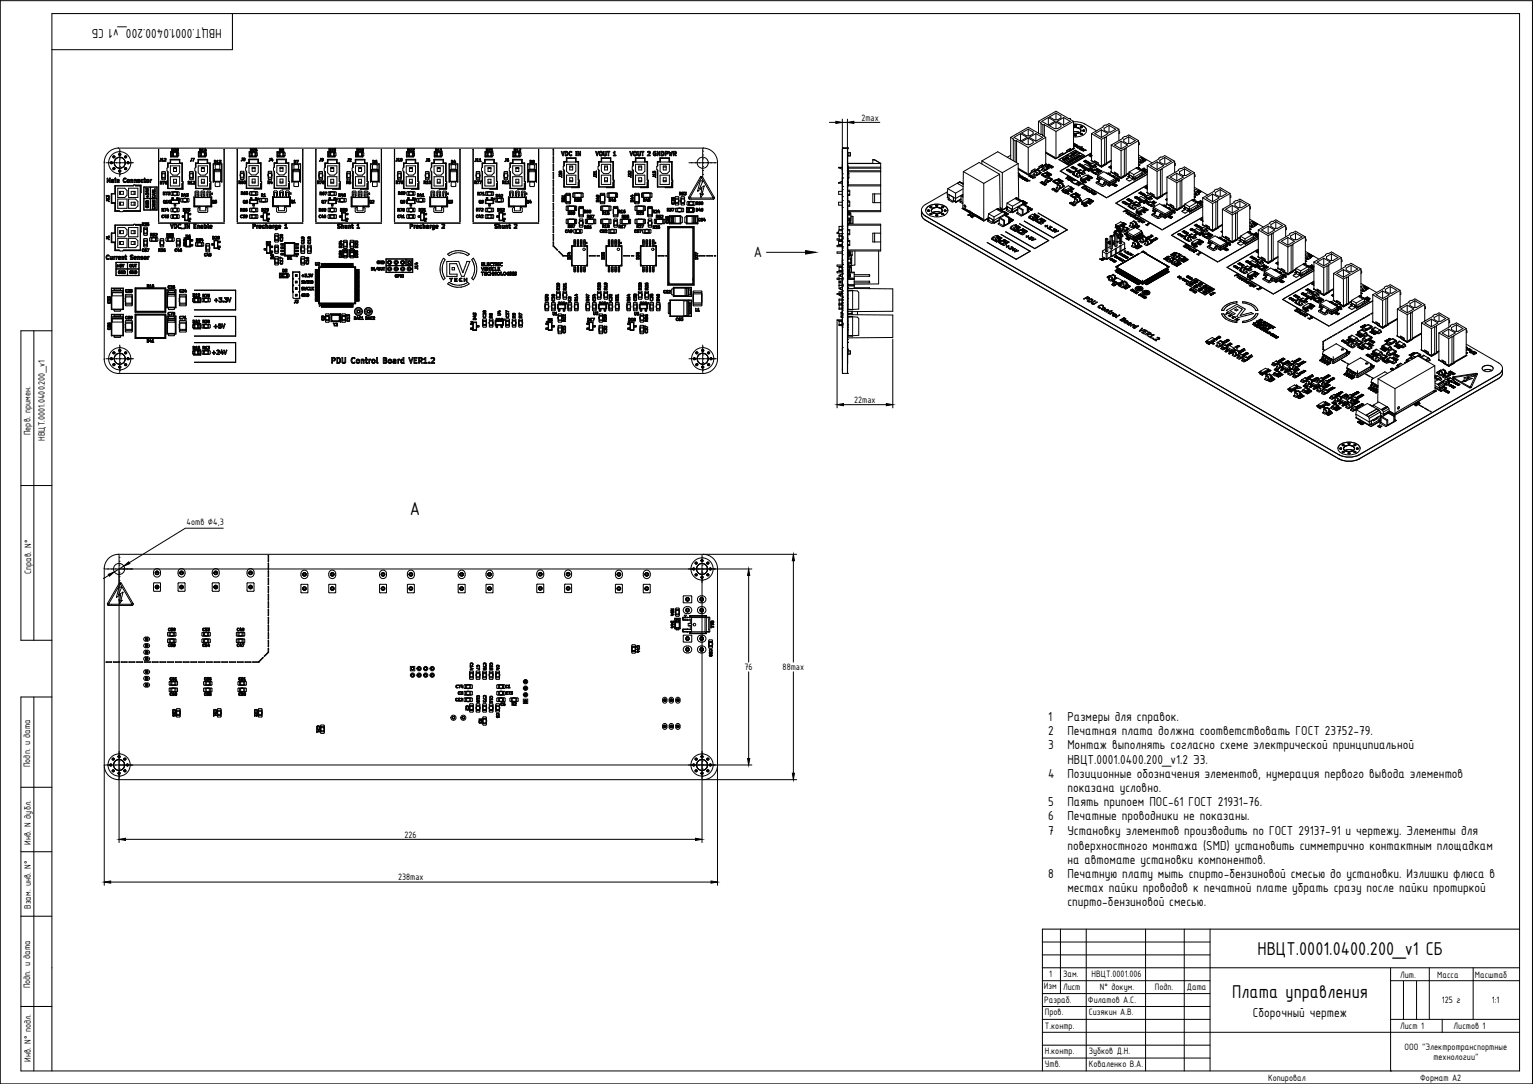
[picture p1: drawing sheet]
<svg xmlns="http://www.w3.org/2000/svg" width="594mm" height="420mm" viewBox="0 0 594 420" stroke-linecap="round" stroke-linejoin="round" font-family="sans-serif">
<defs><g id="words">
<g font-size="7.8">
<text x="158.8" y="199.6">А</text>
<text x="487.3" y="370.1">НВЦТ.0001.0400.200_v1 СБ</text>
<text x="477.5" y="387">Плата управления</text>
</g>
<text font-size="6.2" x="292.2" y="99.8">А</text>
<g font-size="5.4">
<text x="85.9" y="11.2" transform="rotate(-180 85.9 11.2)">НВЦТ.0001.0400.200_v1 СБ</text>
<text x="406.1" y="279.5">1</text>
<text x="413.6" y="279.5">Размеры для справок.</text>
<text x="406.1" y="285">2</text>
<text x="413.6" y="285">Печатная плата должна соответствовать ГОСТ 23752-79.</text>
<text x="406.1" y="290.5">3</text>
<text x="413.6" y="290.5">Монтаж выполнять согласно схеме электрической принципиальной</text>
<text x="413.6" y="296">НВЦТ.0001.0400.200_v1.2 Э3.</text>
<text x="406.1" y="301.5">4</text>
<text x="413.6" y="301.5">Позиционные обозначения элементов, нумерация первого вывода элементов</text>
<text x="413.6" y="307">показана условно.</text>
<text x="406.1" y="312.5">5</text>
<text x="406.1" y="318">6</text>
<text x="413.6" y="312.5">Паять припоем ПОС-61 ГОСТ 21931-76.</text>
<text x="413.6" y="318">Печатные проводники не показаны.</text>
<text x="406.1" y="323.5">7</text>
<text x="413.6" y="323.5">Установку элементов производить по ГОСТ 29137-91 и чертежу. Элементы для</text>
<text x="413.6" y="329.3">поверхностного монтажа (SMD) установить симметрично контактным площадкам</text>
<text x="413.6" y="334.8">на автомате установки компонентов.</text>
<text x="406.1" y="340.3">8</text>
<text x="413.6" y="340.3">Печатную плату мыть спирто-бензиновой смесью до установки. Излишки флюса в</text>
<text x="413.6" y="345.8">местах пайки проводов к печатной плате убрать сразу после пайки протиркой</text>
<text x="413.6" y="351.3">спирто-бензиновой смесью.</text>
<text x="485.5" y="394.1">Сборочный чертеж</text>
</g>
<g font-size="3.9">
<text x="333.8" y="46.8">2max</text>
<text x="331" y="156.2">22max</text>
<text x="11.9" y="168.7" transform="rotate(-90 11.9 168.7)">Перв. примен.</text>
<text x="17.4" y="170.9" transform="rotate(-90 17.4 170.9)">НВЦТ.0001.0400.200_v1</text>
<text x="72.2" y="203.6">4отв ∅4,3</text>
<text x="12" y="222.5" transform="rotate(-90 12 222.5)">Справ. N°</text>
<text x="288.6" y="259.8">76</text>
<text x="303.3" y="259.8">88max</text>
<text x="11.7" y="297.4" transform="rotate(-90 11.7 297.4)">Подп. и дата</text>
<text x="11.9" y="327.4" transform="rotate(-90 11.9 327.4)">Инв. N дубл.</text>
<text x="156.7" y="324.7">226</text>
<text x="154.3" y="341.3">238max</text>
<text x="11.9" y="352.3" transform="rotate(-90 11.9 352.3)">Взам. инв. N°</text>
<text x="11.6" y="383.1" transform="rotate(-90 11.6 383.1)">Подп. и дата</text>
<text x="404.5" y="383.5">Изм</text>
<text x="406.6" y="378.5">1</text>
<text x="412" y="383.7">Лист</text>
<text x="412" y="378.7">Зам.</text>
<text x="423" y="378.7">НВЦТ.0001.006</text>
<text x="426.2" y="383.7">N° докум.</text>
<text x="447.5" y="383.7">Подп.</text>
<text x="459.9" y="383.7">Дата</text>
<text x="542.6" y="379.1">Лит.</text>
<text x="557" y="379.1">Масса</text>
<text x="571.6" y="379.1">Масштаб</text>
<text x="404.6" y="388.8">Разраб.</text>
<text x="421.6" y="388.8">Филатов А.С.</text>
<text x="558.8" y="388.8">125 г</text>
<text x="578.1" y="388.8">1:1</text>
<text x="404.9" y="393.6">Пров.</text>
<text x="421.9" y="393.6">Сизякин А.В.</text>
<text x="404.9" y="398.8">Т.контр.</text>
<text x="542.6" y="398.7">Лист 1</text>
<text x="563.3" y="398.7">Листов 1</text>
<text x="544.3" y="406.8">ООО &quot;Электротранспортные</text>
<text x="11.9" y="411.5" transform="rotate(-90 11.9 411.5)">Инв. N° подл.</text>
<text x="404.9" y="413.7">Утв.</text>
<text x="404.9" y="408.7">Н.контр.</text>
<text x="421.9" y="413.7">Коваленко В.А.</text>
<text x="421.9" y="408.7">Зубков Д.Н.</text>
<text x="555.5" y="411">технологии&quot;</text>
<text x="491.4" y="418.9">Копировал</text>
<text x="550.4" y="418.9">Формат А2</text>
</g>
</g></defs>
<!-- layer: 0 -->
<g fill="none" stroke="#000" stroke-width=".39">
<path d="M45.8 57.4h226.9M45.8 57.4a5.6 5.6 0 0 0-5.4 5.6M46 57.4h-.1M46.4 58.6h.1M46.4 57.8v.6M46.4 58.7v1.2M61.5 57.9v28zM66.1 58.8h2.8l-2.7 .1v1.8l2.7 .1h-2.8zM66.5 57.6a.54 .54 0 0 1 .8 .5 .54 .54 0 0 1-.8 .5v-1M66.7 57.7a.43 .43 0 0 1 .4 .4 .43 .43 0 0 1-.4 .4zM66.8 59.2h2v1.2h-2zM66.9 59.2l.3 .1"/>
<path d="M67 57.8l.1 .1M67.2 59.2v1.2M67.3 59.2l-.9 .2 .1 1h.8M67.5 57.6l.1 .2M67.6 57.6l-.1 .1M67.6 57.6h.5M67.6 57.7v.1M67.9 57.7l.1 .3-.5 .6M67.9 57.7h-.3M68.1 57.6v.1M68.1 57.7l-.4 .8h.4M68.2 58.5l-.7 .1"/>
<path d="M68.3 59.2l.7-.1 .3 .3-.1 1h-.9M68.4 59.2v1.2M68.5 59.2v1.2M68.5 57.7v.9M68.5 58.6h.1M68.6 57.6l-.1 .1M68.6 57.6a.52 .52 0 0 1 .6 .5 .52 .52 0 0 1-.6 .5M68.7 57.8v.7M68.7 58.5h.1M68.7 57.7h.2M68.7 58.5h.2M68.7 57.7v.1"/>
<path d="M68.7 59.2l-.2 .1M68.9 57.7v.1M68.9 57.8v.7M68.9 58.5h.1M76.9 58.9v1.9M76.9 58.8h2.8l-2.7 .1v1.8l2.7 .1h-2.8M76.9 58.8h.1M77.3 57.6a.54 .54 0 0 1 .7 .5 .54 .54 0 0 1-.7 .5v-1M77.5 57.7a.43 .43 0 0 1 .4 .4 .43 .43 0 0 1-.4 .4zM77.6 59.2h2v1.2h-2zM77.7 59.2l.3 .1M78 59.2v1.2"/>
<path d="M78.1 59.2l-.9 .2 .1 1h.8M78.3 57.8l.4-.2v.9l.3 .2h-.7l.3-.2v-.7zM78.6 57.5h.1M79.1 59.2h.9v1.2l-.8 .1zM79.3 59.2v1.2M79.5 57.5l-.1 .7h.3l.1-.3 .2 .3-.2 .5-.1-.3-.5-.1zM79.5 59.2l-.2 .1M86.9 57.9v28zM91.9 57.9v28zM96.5 58.9v1.9M96.6 58.8h2.7l-2.6 .1v1.8l2.7 .1h-2.8M96.6 58.8h.1"/>
<path d="M96.9 59.2h.9l-.1 1.3-.8-.1zM97 57.6a.54 .54 0 0 1 .7 .5 .54 .54 0 0 1-.7 .5v-1M97.2 57.7a.43 .43 0 0 1 .4 .4 .43 .43 0 0 1-.4 .4zM97.3 59.2h2v1.2h-2zM97.4 59.2l.2 .1M97.6 59.2v1.2M98 57.6l.4 .1M98 57.6l.6 .1-.4 .8 .5 .1h-.8M98.4 57.7l.1 .3-.6 .6M98.8 59.2l.7-.1 .2 .3v1h-.9M98.9 59.2v1.2M99.2 57.5l-.1 .7h.3l.1-.3 .2 .4-.3 .4v-.3l-.5-.1z"/>
<path d="M99.2 59.2l-.3 .1M107.4 58.8h2.7l-2.6 .1v1.8l2.6 .1h-2.7zM108.1 59.2h2v1.2h-2zM108.2 59.2l.2 .1M108.3 57.5a.56 .56 0 0 1 .7 .6 .56 .56 0 0 1-.7 .5v-1M108.3 57.5v.1M108.4 57.7a.43 .43 0 0 1 .4 .4 .43 .43 0 0 1-.4 .4zM108.4 59.2v1.2M108.5 59.2v1.2M108.6 59.2l-.9 .2v1h.9M108.8 57.8v.1M109.3 57.6l-.1 .5 .6 .2-.1 .2"/>
<path d="M109.4 57.6h.4M109.6 59.2l.7-.1 .2 .3-.1 1h-.8M109.7 59.2v1.2M109.7 58.5h-.1M109.7 57.7l.1 .1M109.7 57.7l-.3 .2 .3 .2M109.8 58.1h-.1M109.8 57.8v.3M109.8 57.6l.1 .1M109.9 57.7l-.1 .8-.5 .2 .3-.2M110 59.2l-.3 .1M117.3 57.9v28z"/>
<path d="M122.4 57.9h.1M122.4 57.9v28zM127 58.8h2.8l-2.7 .1v1.8l2.7 .1h-2.8zM127.5 57.5a.56 .56 0 0 1 .7 .6 .56 .56 0 0 1-.7 .5v-1M127.5 57.5v.1M127.8 59.2h2v1.2h-2zM127.8 59.2l.3 .1M127.9 57.8l-.3-.1v.8l.4-.4M127.9 57.8l.1 .1M128 57.9v.2M128.1 59.2v1.2M128.2 59.2v1.2"/>
<path d="M128.2 59.2l-.9 .2 .1 1h.8M128.6 57.7l.4 .2-.6 .7M128.6 57.7l-.1 .1M129 57.6l.1 .1M129 57.6l-.5 .2M129.1 57.7v.4l-.5 .4 .5 .2-.7-.1M129.3 59.2l.6-.1 .3 .3-.1 1h-.8M129.3 59.2v1.2M129.4 59.2v1.2M129.4 58.5h.1M129.5 58.5l-.2 .1M129.5 58.5h.4"/>
<path d="M129.7 59.2l-.3 .1M130.1 57.7l-.3 .2 .2 .7h-.7M130.1 57.6v.1M130.1 57.6h-.8l.5 .1-.2 .3 .3 .5M137.8 58.8h2.8l-2.7 .1v1.8l2.7 .1h-2.8zM138.3 57.6a.54 .54 0 0 1 .7 .5 .54 .54 0 0 1-.7 .5v-1M138.4 57.7a.43 .43 0 0 1 .4 .4 .43 .43 0 0 1-.4 .4zM138.5 59.2h2v1.2h-2zM138.6 59.2l.3 .1M138.9 59.2l.1 1.2M139 59.2l-.9 .2 .1 1h.8M139.5 57.6l-.3 .3 .3-.1-.2 .9"/>
<path d="M139.6 57.5v1l.3 .1-.6 .1M139.6 57.5l-.1 .1M140.1 59.2h.8v1.2l-.8 .1zM140.2 59.2v1.2M140.3 57.6v.1a.52 .52 0 0 0-.2 .6 .52 .52 0 0 0 .7 .3v-.8M140.3 57.6l.5 .2M140.4 57.8v.7M140.4 58.5h.1M140.4 57.7v.1M140.4 57.7h.2M140.4 58.5h.2M140.5 59.2l-.3 .1"/>
<path d="M140.6 57.7l.1 .1M140.7 57.8v.7M140.7 58.5h-.1M147.8 57.9h-.1M147.8 57.9v28zM157.5 58.9v1.9M157.5 58.8h2.8l-2.7 .1v1.8l2.7 .1h-2.8M157.5 58.8h.1M157.9 59.2h.8l-.1 1.3-.7-.1zM157.9 57.6a.54 .54 0 0 1 .8 .5 .54 .54 0 0 1-.8 .5v-1M158.1 57.7a.43 .43 0 0 1 .4 .4 .43 .43 0 0 1-.4 .4zM158.2 59.2h2v1.2h-2z"/>
<path d="M158.3 59.2l.3 .1M158.6 59.2v1.2M159 57.6l.3 .1M159 57.6l.5 .1-.4 .8 .5 .1h-.7M159.3 57.7l.1 .3-.5 .6M159.7 59.2l.7-.1 .3 .3-.1 1h-.9M159.9 59.2l-.1 1.2M159.9 57.6l.4 .1M159.9 57.6l.6 .1-.4 .8 .5 .1h-.8M160.1 59.2l-.2 .1M160.3 57.7l.1 .3-.6 .6M168.3 58.9v1.9"/>
<path d="M168.3 58.8h2.8l-2.7 .1v1.8l2.7 .1h-2.8M168.3 58.8h.1M168.8 57.5a.56 .56 0 0 1 .7 .6 .56 .56 0 0 1-.8 .5v-1M168.8 57.5l-.1 .1M169 59.2h2v1.2h-2zM169.1 59.3h.3M169.2 57.8l-.3-.1v.8l.4-.4M169.2 57.8v.1M169.2 57.9l.1 .2M169.4 59.2v1.2M169.5 59.2l-.9 .2 .1 1h.8M169.7 57.8l.4-.2v.9l.3 .2h-.7l.3-.2v-.7z"/>
<path d="M170 57.5v.1M170.5 59.2l.7-.1 .2 .3v1h-.9M170.6 59.2v1.2M170.7 59.2v1.2M170.8 57.8h-.1M170.9 59.2l-.2 .1M171 57.5h.1M171 57.5l-.2 .3M171 57.5l.1 1 .2 .2h-.6l.2-.2v-.7h-.2M183.3 57.9l.1 28zM188 58.8h2.7l-2.6 .1v1.8l2.6 .1h-2.7zM188.5 57.5l-.1 .1a.54 .54 0 0 1 .7 .5 .54 .54 0 0 1-.7 .5v-1"/>
<path d="M188.6 57.7a.43 .43 0 0 1 .4 .4 .43 .43 0 0 1-.4 .4zM188.7 59.2h2v1.2h-2zM188.8 59.2l.2 .1M188.9 57.8v.1M189 59.2v1.2M189.1 59.2v1.2M189.2 59.2l-.9 .2v1h.9M189.4 57.6l.1 .2M189.5 57.6h.5M189.5 57.7l.4 .2-.6 .7M189.5 57.7v.1M189.9 57.6l.1 .1"/>
<path d="M190 57.7v.4l-.4 .4 .5 .2-.8-.1M190.2 59.2l.7-.1 .2 .3v1h-.9M190.3 59.2v1.2M190.4 57.8l.3-.2v.9l.3 .2h-.7l.3-.2v-.7zM190.6 59.2l-.3 .1M190.6 57.5h.1M198.8 58.8h2.7l-2.6 .1v1.8l2.6 .1h-2.7zM199.2 57.6a.54 .54 0 0 1 .7 .5 .54 .54 0 0 1-.7 .5v-1M199.3 57.7a.43 .43 0 0 1 .5 .4 .43 .43 0 0 1-.5 .4zM199.5 59.2h2v1.2h-2zM199.6 59.2l.2 .1M199.7 57.8v.1"/>
<path d="M199.8 59.2l.1 1.2M200 59.2l-.9 .2v1h.9M200.4 57.6l-.3 .3 .3-.1v.7l-.2 .2h.6M200.5 57.5l.3 1.2M200.5 57.5l-.1 .1M201 59.2h.8v1.2l-.7 .1zM201.1 59.2v1.2M201.2 57.8l-.1-.1a.39 .39 0 0 1 .5-.1 .39 .39 0 0 1 .2 .5l-.5 .4 .5 .2-.7-.1M201.3 57.7l.4 .2-.6 .7M201.3 57.7l-.1 .1M201.4 59.2l-.3 .1M208.7 57.9h.1"/>
<path d="M208.7 57.9v28zM218.5 58.7l-.4 1.2-.6-1.2 .5 1.6M218.6 58.7h-.1M218.6 58.7l.2 .1-.6 1.5h-.2M219 58.8a.82 .82 0 0 1 1.1 .7 .82 .82 0 0 1-1.1 .8v-1.5M219.3 58.9a.62 .62 0 0 1 .6 .6 .62 .62 0 0 1-.6 .7zM220.8 58.7a.87 .87 0 0 0-.3 1.1 .87 .87 0 0 0 1 .5M220.8 58.7h.1M220.8 58.7l.7 .1M221.5 58.8l.1 .1M221.6 58.9v.1a.6 .6 0 0 0-.9 .5 .6 .6 0 0 0 .9 .5l-.1 .3M223.2 58.7v1.6"/>
<path d="M223.2 58.7h.1M223.2 58.7l.2 .1M223.4 58.8v1.5h-.2M223.9 58.8l.1 1.6 .1-1.2 .8 1.2 .1-1.6M224 58.7h.1M224 58.7l-.1 .1M224.1 58.7h.1M224.1 58.7l.6 1.1v-1M224.7 58.8h.3M230.8 58.7l.6 1.2 .4-1.2h.2l-.5 1.7zM231.8 58.7h.1M232.3 58.9h.1"/>
<path d="M232.5 59.1l.3-.2a.57 .57 0 0 1 .5 .7 .57 .57 0 0 1-.8 .4zM234.1 58.8v1.2l.4 .2 .2-1.4M234.1 58.8h-.2v1.2l.3 .4M234.7 58.8h.3M235 58.8v1.2l-.7 .4M237.7 59.1l.6-.4v1.5l.4 .2h-1l.4-.2v-1l-.4 .1zM238.2 58.7h-.1M244.1 58.7l.6 1.2 .4-1.2h.2l-.6 1.7zM245.6 58.9a.63 .63 0 0 1 .7-.2 .63 .63 0 0 1 .4 .6v.5a.62 .62 0 0 1-.6 .6 .62 .62 0 0 1-.6-.6zM246.4 59.1l-.2-.2a.57 .57 0 0 0-.5 .7 .57 .57 0 0 0 .7 .4M246.4 59.1v.9M247.1 58.7v1.3a.58 .58 0 0 0 .6 .4 .58 .58 0 0 0 .5-.4v-1.2"/>
<path d="M247.2 58.7h-.1M247.2 58.7l.2 .1M247.4 58.8v1.2h.6M248 58.8v1.2M248 58.8h.2M248.5 58.7l1.1 .1-.4 .1-.2 1.5-.1-1.5zM251 58.7l.9 .2v.6l-.6 .7h.6v.2l-1.1-.1 1-1.2-.8-.1zM251.9 59.5h.1M253.4 58.7a.84 .84 0 0 0-.3 1.2 .84 .84 0 0 0 1.2 .3M253.5 58.7h.5l.2 .3a.64 .64 0 0 0-.9 .3 .64 .64 0 0 0 .3 .8M253.5 58.7h-.1M254.7 58.8l.1 1.6 .1-1.2 .9 1.2v-1.6"/>
<path d="M254.8 58.7h.1M254.8 58.7l-.1 .1M254.9 58.7h.1M254.9 58.7l.6 1.1v-1M255.5 58.8h.3M256.3 58.8v1.5h.7M256.3 58.8v-.1a.9 .9 0 0 1 1.1 .5 .9 .9 0 0 1-.4 1.1M256.5 58.9a.62 .62 0 0 1 .6 .6 .62 .62 0 0 1-.6 .7zM257.8 58.8l.7-.1a.54 .54 0 0 1 .4 .5 .54 .54 0 0 1-.4 .5h-.5l-.2 .7v-1.6M258.4 59.4h-.4v-.5l.5 .1-.1 .4M260.4 58.7l-.2 1.1-.4-.7M260.4 58.7h.1"/>
<path d="M260.4 58.7l.2 .1-.4 1.6-.3-.7-.2 .6h-.2l-.4-1.6 .5 1.1 .2-.6M261 58.8v1.6l.4-.7 .6 .7-.3-.7M261 58.8l.9-.1a.54 .54 0 0 1 .2 .6 .54 .54 0 0 1-.4 .4M261.7 59.7h.1M261.8 59.1v.1M261.8 59.1l-.6-.2v.5h.4M261.8 59.2l-.2 .2M272.3 58.6h.1M272.3 57.8v.6M272.3 58.7v1.2M272.5 57.4h.1M272.7 57.4a5.6 5.6 0 0 1 5.3 5.4l.1 76.6a5.6 5.6 0 0 1-5.6 5.3"/>
<path d="M321.4 47.4h2.5M326.4 46.2v11M326.4 57.8v7.1M326.4 47.4h2M326.4 57.4h.1M326.4 57.4l.1 87.3M326.5 58.5h.1M326.5 58.8h.1M326.5 57.4h1.9M328.4 46.2v11M328.4 58.8h.1M328.5 57.4h.1"/>
<path d="M328.5 57.4l-.1 87.3M328.5 59.2h1.1v1.2h-1.1zM329 59.2v1.2M330.9 47.4h10M391.7 53.2l6.8-3.9 4.9 2.9h.6v.3l1.2 .7M391.7 53.2l1 .6v8.5M391.7 53.2v8.5M392.7 54.2l.7 .4M393.4 54.6h.5M393.4 54.6v8.1M393.9 54.6l4.6 2.6M393.9 54.6v8.4"/>
<path d="M395.5 51.8l-2.6 1.4 2.6 1.5M395.5 51.8l2.5 1.4-2.5 1.5M395.5 51.8v2.9M395.9 51.5l2.6-1.4 1.9 1.1v.7l-1.3 .7h-1.3zM395.9 55l2.6-1.5 1.9 1.1v.7l-1.3 .8h-1.3zM398.5 50.1v2.5M398.5 53.5v2.6M398.5 57.2v10.4M401.4 51.8l2.6 1.4-2.6 1.5M401.4 51.8l-2.5 1.4 2.5 1.5M401.4 51.8v2.9M402.4 47l1 .6v4.6"/>
<path d="M402.4 47v4.6M403.4 47.9l.7 .4M404.1 52.4v.2M404.1 48.3h.6M404.1 48.3v4.3M404.7 48.3l4.5 2.6M404.7 48.3v4.6M405.2 53.2v10.5l-1.2 .7M405.2 53.2l-6.7 4M405.2 58.9l4 2.5M405.2 59.3l3.9 2.2M406.3 45.6l-2.6 1.4 2.6 1.5"/>
<path d="M406.3 45.6l2.5 1.4-2.5 1.5M406.3 45.6v2.9M406.7 45.3l2.5-1.5 1.9 1.1v.8l-1.2 .7h-1.3zM406.7 48.7l2.5-1.4 1.9 1.1v.7l-1.2 .7h-1.3zM409.2 43.8v2.6M409.2 47.3v2.5M409.2 50.9v10.5M411 59.7l-.6 .5M411.3 59.6l.6 .3v-.7l-1.5 .8v.7l-1.2 .7M412.2 45.6l2.5 1.4-2.5 1.5M412.2 45.6l-2.5 1.4 2.5 1.5M412.2 45.6v2.9"/>
<path d="M414.2 46l-5-2.9-6.8 3.9M414.2 46h.6v.3l1.2 .7M414.3 57.8l.5 .4M414.4 57.9l-1 .6M414.4 57.9h.1M414.8 58.2l1.3-.7-6.9 4M414.8 58.2v-.7l-1.4 .8v.7M414.9 46.1v.3M415.3 59.8h.1M415.7 59.6v.1M415.7 59.6l-.3 .1M415.7 59.7l.1 .5"/>
<path d="M415.8 59.6l-.5 .2M415.8 59.6h.1M415.9 59.6v.5l.5-.2-.6 .3M416 47.2l2.6 .2 1.7 .6M416 55.6h.3M416 57.3l.3 .2-1.9 1.2 2-1.2M416 47v10.5l-6.9 4-3.9-2.3M416 47l-6.8 3.9M416 57.2l.4 .3M416 49.4a2.08 2.08 0 0 1 2.9 1.4l-.8 .8-2.1 .2M416 51.1l1-.1 1.3 .4-1.3-.4zM416.1 55.7l-.1 .1"/>
<path d="M416.1 55.7h.1M416.1 55.7l.3 .2-.4 .2M416.3 55.6h.1M416.4 55.6h.1M416.4 55.6l.2 .1M416.4 56.6v.1M416.4 56.4v.2M416.4 56.4h.1M416.4 52.3l.5-.1 .3 .3-.6 .2-.3-.2zM416.4 48.6l.5-.1 .3 .3-.6 .2-.3-.2zM416.4 57.5h.1M416.5 52.5h.5"/>
<path d="M416.5 48.8h.5M416.5 56l-.5 .3M416.6 55.7v.1M416.6 52.4l.4 .1-.4 .1zM416.6 48.6l.4 .2-.4 .1zM416.6 56h-.1M416.6 55.8v.1M416.6 56.5v.1M416.6 56.6l.4 .2-.6-.1M416.6 55.9v.1M416.6 55.9h.1M416.7 59.4l-.3-.1 .2 .2-.2 .1-.5-.4 .4 .5 .7-.1-.2-.2"/>
<path d="M416.7 59.4h.1M416.8 59.4h.1M416.8 59.4h-.1M416.8 59.3v.1M416.8 56.2l-.4 .2M416.9 58.8l.3 .4-.8-.2 1 .3M416.9 56.1l-.1 .1M416.9 58.8l.5 .5M416.9 56.3l.4 .1zM417 56.1h.1M417 56.1h-.1M417.1 56.1l.2 .1"/>
<path d="M417.3 56.2h.1M417.3 56.2l.2 .1M417.3 56.5h.1M417.4 56.9l.2 .4M417.4 56.9h.1M417.5 56.3h.1M417.5 56.3l-.1 .3-.8-.1M417.6 57.3v.1M418.2 56.7l-.8 .2M418.2 56.7h.1M418.3 57.7h.1M418.3 56.7l.2 .3-.7-.2-.3 .3 .4 .2-.3 .1"/>
<path d="M418.3 57.5v.2M418.3 57.5h.1M418.4 59.3l-1.7-1-3.1 1.8M418.7 57.2h.1M418.7 51.7h.4l.4 .3-.6 .2-.3-.2zM418.7 49.1l.4-.1 .4 .4-.6 .1-.3-.1zM418.8 57.2l-.5 .3M418.8 51.9h.5M418.8 49.3h.5M418.8 58l.8 .2M418.8 57.9v.1M418.8 51.8l.5 .1-.5 .1z"/>
<path d="M418.8 49.2l.5 .1-.5 .1zM418.9 50.6a2.3 2.3 0 0 0-2.9-1.1 2.06 2.06 0 0 1 2.9 1.3l-.8 .8-2.1 .2M418.9 57.8l-.1 .1M418.9 57.8h.1M419.1 57.9v.1M419.2 57.6l-.3 .2M419.2 57.6h.5M419.2 57.6h.1M419.3 56.9l-.6 .3M419.3 56.9h.1M419.3 56.9v.5l-.4-.1-.4 .3 .1 .2-.3-.1M419.5 57.7l-.4 .2"/>
<path d="M419.5 57.7h.1M419.5 57.7l.3 .1M419.6 58.2h.1M419.7 50.4h.4l.3 .3-.5 .2-.4-.2zM419.7 50.6h.5M419.7 57.6h.1M419.8 57.9h-.7M419.8 57.8v.1M419.8 57.6l.2 .3-.4 .3M419.8 50.5l.4 .1-.4 .1zM420.3 48l4.6 2.7M420.6 58.1h.1"/>
<path d="M420.6 58.1l.2 .1M420.6 58.1l-.9 .4 1.2-.3M420.8 58.2h.1M421.1 50.6a4.2 4.2 0 0 0-5.1-2.4 4 4 0 0 1 5 2.6 4.4 4.4 0 0 1-5 2.2M423 51.8l3.8 2.2M423 51.8v10.5M426.8 50.3l-2.5 1.5 2.5 1.5M426.8 50.3l2.6 1.5-2.6 1.5M426.8 50.3v3M426.8 54v10.5M427.9 49.7l1.9-1.1 2.5 1.5-1.9 1.1h-1.3l-1.2-.7zM428.1 53.3v10.3"/>
<path d="M428.1 53.3l-1.3 .7M428.7 53v.3h-.6M428.8 53.1v10.3M429.8 48.6v2.6M430.6 56.2l3.8 2.2M430.6 56.2v10.5M433.6 50.1l-3.8-2.2-1.6 .6-.7 .4v.3l-4.5 2.6M433.6 50.1v4.4M433.6 50.1l-5 2.9M433.6 50.7l.3 .3v.6l-.3 .2M434.4 54.7v3M434.4 58.4v10.5"/>
<path d="M434.4 54.7l-2.5 1.5 2.5 1.5M434.4 58.4l1.3-.7v10.3l-.6 .5M434.4 54.7l2.6 1.5-2.6 1.5M435.5 54.1l1.9-1.1 2.6 1.5-2 1.1h-1.2l-1.3-.7zM436.4 57.5v10.3l1.1-.7M437.4 53v2.6M441.2 54.5l-4.9 2.9v.3h-.6M441.2 54.5v10.4M441.2 54.5l-3.8-2.2-1.5 .6-.8 .4v.3l-4.5 2.6M441.2 55.1l.3 .3v.6l-.3 .2M40.4 63v76.2M40.4 62.9v.1"/>
<path d="M41.1 63.1h.7M41.2 75.8l.1 .7v-.5l.4 .2v-.3M41.2 75.7v.1M41.5 69.1v1.6M41.5 70.7h.2M41.8 75.9h-.1M41.8 75.9h.3M41.8 75.7l.4 .1 .1 .6M41.8 75.7l-.2 .3-.4-.3M41.9 63.1h.1M42 63.1h1.2M42.1 76.4l.1 .1"/>
<path d="M42.1 75.9h.1M42.1 76v.3M42.1 76.3v.1M42.2 76.8v.2h-.9M42.2 78.1h.1M42.2 76.7v.7v-.3h-.7v.3l-.2-.4M42.2 76.7v.1M42.2 70.3l-.4-.6-.1 1M42.2 70.3l.3-.6v1M42.3 76.4l-.1 .1M42.3 78l-.1 .1M42.3 78l-.3-.3-.8 .1 1 .3"/>
<path d="M42.5 70.7h.2M42.5 69.1l-.4 .8-.4-.8h-.2M42.6 69l-.1 .1M42.6 69h.1M42.7 69v1.7M43.1 70.3v.1M43.1 70.4v.1M43.1 70.5l.8 .3M43.2 70.2l-.1 .1M43.3 75.2v3.3h1.4M43.4 63.1h.1M43.4 70.2h.5v.3h-.5z"/>
<path d="M43.6 63.1h1.1M43.8 69.5l-.5 .1 .6 .3-.7 .3M43.8 69.5h.1M43.8 69.5l.2 .1M43.9 70.7v.1M44 69.6v.1M44 69.7l.1 1M44.1 70.7h-.2M44.5 69.2h.4l-.4 .1M44.5 69.2v.1M44.6 70.7l.1-1.2 .1 1.2M44.6 70.7h.2"/>
<path d="M44.6 75.1v-3l7.1-.1 .4-.4 .4 .4 1.8 .1v9.7h-6.5M44.6 75.1h.1M44.7 75.2h-1.5v3.5h1.4v3.1h1.7M44.7 72.1v9.6h1.4l.4 .4h1l.4-.4h6.4M44.9 63.1h.1M45 63.1h1.2M45.3 70.7h.2M45.5 69.9v.8M45.6 69.8l-.1 .1M45.6 69.5l-.3 .1v1.1M45.6 69.5l.6 .3v.9M45.6 69.5h.1"/>
<path d="M45.6 73h2.7l.9 .9v1.7l-.9 .9h-2.7zM45.6 77.2h3.6v3.6h-3.6zM45.9 69.8h-.3M45.9 69.8v.1M45.9 69.9v.8M45.9 70.7h.3M46.3 74.2h1.5v1.1h-1.5zM46.3 78.4h1.5v1.1h-1.5zM46.4 60.1h.1M46.4 61.6h.1M46.4 63.1h.1M46.4 64.6h.1"/>
<path d="M46.4 66.1h.1M46.4 67.6h.1M46.4 60.2v1.2M46.4 61.7v1.2M46.4 63.2v1.2M46.4 64.7v1.2M46.4 66.2v1.2M46.4 67.7v.7M46.5 63.1h1.2M46.7 74.2v1.1M46.7 78.4v1.1M47.9 63.1h.1"/>
<path d="M48 63.1h1.2M48 69.1a.87 .87 0 0 0-.3 1.1 .87 .87 0 0 0 1 .5M48.1 69.1l.8 .1M48.1 69.1h-.1M48.8 70.7h-.1M48.9 70.6l-.1 .1M48.9 69.2v.2a.6 .6 0 0 0-.9 .5 .6 .6 0 0 0 .9 .5v.2M49.4 63.1h.1M49.5 70.4l.1 .1M49.5 69.9v.5M49.5 63.1h1.2M49.6 69.8l-.1 .1"/>
<path d="M49.6 69.8a.35 .35 0 0 1 .4 .3 .35 .35 0 0 1-.4 .4M49.6 70.8h.1M49.6 69.5l-.4 .4 .4 .9M49.6 69.5h.3M49.6 69.5h.1M49.8 73h3.6v3.5h-3.6zM49.8 77.2h2.7l.9 .9v1.8l-.9 .9h-2.7zM49.9 69.5h.1M49.9 69.5l.3 .4M50.2 69.9h.1M50.2 69.9l-.1 .7-.5 .2M50.6 70.7h.3"/>
<path d="M50.8 69.5l-.2 1.2M50.8 69.5l.1 .1M50.8 74.2h1.6v1.1h-1.6zM50.8 78.4h1.6v1.1h-1.6zM50.9 69.9v.8M50.9 63.1h.1M50.9 69.8v.1M50.9 69.5v.1M51 69.5h.2M51 69.5h-.1M51 63.1h.7M51.2 69.5h.1"/>
<path d="M51.2 69.8h-.3M51.2 69.8l.1 .1M51.2 69.5l.2 .1M51.3 69.9v.8M51.3 70.7h.2M51.4 69.6v.1M51.4 69.7l.1 1M51.7 72h-7.2v3.1h-1.4v3.7h1.4v3.1h1.9M51.9 71.7l-.1 .2M52 74.2v1.1M52 78.4v1.1M52 70.7h.2"/>
<path d="M52.2 69.5v.1M52.2 69.5l-.2 1.2M52.2 69.9v.8M52.3 69.8l-.1 .1M52.3 69.5l-.1 .1M52.3 69.5h.3M52.3 69.5h.1M52.4 71.7h2.2M52.5 71.9h2.1l.1 2.7M52.5 72h2l-.1 9.9h-6.7M52.6 69.5h.1M52.6 69.8h-.3"/>
<path d="M52.6 69.8v.1M52.6 69.5l.2 .1M52.6 69.9v.8M52.6 70.7h.3M52.8 69.6v.1M52.8 69.7l.1 1M53.3 69.8v.6M53.3 70.4v.1M53.3 69.8h.1M53.3 70.5l.3 .3M53.4 69.6l-.1 .2M53.4 69.6h.1"/>
<path d="M53.5 69.9h.5M53.6 70.8h.1M53.6 69.8l-.1 .1M53.6 69.8h.4M53.6 69.5l-.2 .1M53.6 69.5h.3M53.6 69.5h.1M53.9 69.5h.1M54 69.8v.1M54 69.5l.1 .1M54.1 69.6l.1 .1M54.1 70.7l-.5 .1"/>
<path d="M54.2 69.7v.4l-.7 .2 .6 .4M54.6 71.7l.1 .1M54.7 71.8v2.9M54.9 70.8h.1M54.9 69.5l-.3 .4 .3 .9M55 69.5h.3M55 69.5h-.1M55.3 69.5h.1M55.3 69.5l.2 .3h-.6l-.1 .5 .7 .4M55.5 70.7l-.6 .1M55.8 77h5v4.3h-5zM55.8 72.6h5v4.3h-5z"/>
<path d="M56.2 69.1h-.3l-.2 .5 .3 1 .4 .2-.2-1 .3-.2-.3-.1v-.4M56.5 72.9l1.1 .4-1.1 .4 .8-.4zM56.5 74.9l.5-.1 .5 .5 .1-.5v.7M56.5 74.9l.2 .5M56.6 75.3l.1 .1M56.7 76.2h.4l.1-.4v.4h.4l-.4 .1-.1 .4zM56.7 78l.6-.1 .2 .4h-.9zM56.7 74.9h.1M56.7 74.9l-.1 .4M56.8 74.9l.7 .6M57.1 70.8h.1M57.1 79.8h.4a.49 .49 0 0 1-.4 .8 .49 .49 0 0 1-.5-.8l.1 .1a.4 .4 0 0 0 .3 .5 .4 .4 0 0 0 .4-.5"/>
<path d="M57.1 75.8h.1M57.1 77.7a.5 .5 0 0 0-.5 .2 .5 .5 0 0 0-.1 .6l1.1-.1v-.4l-.5-.3M57.1 79.8v.3l.3-.2M57.1 73.8l-.3 .2 .3 .1v.3l-.6-.2M57.2 73.8h-.1M57.2 73.8l.4 .2-.3 .1-.1 .4-.7-.3M57.4 69.5l-.7 .4 .4 .9M57.4 69.5h.1M57.4 69.5l.3 .4M57.4 69.8v.1M57.4 79.9h.1M57.4 69.8a.36 .36 0 0 0-.5 .3 .36 .36 0 0 0 .5 .4"/>
<path d="M57.4 70.4v.1M57.4 69.9v.5M57.5 75.5h.1M57.6 78.9l-1.1-.1 .8 .1-.8 .5 1.1 .1-.8-.1 .8-.5M57.7 70.4l-.6 .4M57.7 69.9h.1M57.7 69.9v.5M57.7 70.4h.1M58.1 70.7h.3M58.3 72.6v4.3M58.3 77v4.3M58.4 69.6h.1"/>
<path d="M58.4 69.6h-.3v1.1M58.5 69.5l-.1 .1M58.5 69.5l.3 .1-.4 .4v.7M58.5 69.5h.1M59 73.6h1l.1-.4v.6zM59 74.1h1.1l-.7 .6 .7 .1h-1.1l.8-.5zM59 78.6h1.1l-.7 .5 .7 .2h-1.1l.8-.6zM59.1 78.2l.4-.1v-.4l-.5-.2h1.1l-.5 .2v.4l.5 .1h-1M59.3 75.4l.4-.1v.3zM59.3 79.9l.4-.2v.3zM59.6 76.6l-.4-.2v-.4a.46 .46 0 0 0 .1 .6 .46 .46 0 0 0 .6 0 .46 .46 0 0 0 0-.6l.1 .4-.4 .2M60 73.2h.1"/>
<path d="M60.1 75.7l-1.1-.3 1.1-.4-.2 .2 .2 .5M60.8 72.5h-5.1v8.9h5.2M60.8 72.5h.1M60.9 72.5v8.9M62.2 70.4h.4v.3l-.4 .1zM62.3 61.4l.1 .8-.5 .3zM62.5 70.9l.3 .4-.6-.4v.4M62.5 70.9h.1M62.6 70.9l.1-.6-.6-.1 .1 1.1M62.6 67.8h.1M62.6 67.8v.5zM62.7 69.4l.2 .3 1.2-.3"/>
<path d="M62.8 67.1h1.2v2h-1.2zM62.8 68.8h1.2M62.8 67.4h1.2M62.8 68.5l-.1 .9M62.8 67.6l-.1-.9 .2-.2h1.1v1.1M63 61.4l-.3 .3h.2v.6l-.2 .2h.6M63 61.4l.3 1.1M63 61.4h.1M63 70.3h.8l-.5 1.1 .3-1zM63.3 74.4v1.1l.2-.4 .4 .5-.2-.5 .3-.4-.7-.3M63.3 77.8v.7M63.3 78.5l.1 .1"/>
<path d="M63.4 77.8h.6M63.4 78.6l.4 .2M63.4 77.8h-.1M63.4 74.6h.4v.3l-.4 .1zM63.6 77.8a.35 .35 0 0 1 .4 .2 .35 .35 0 0 1-.2 .4l-.3 .1zM63.6 61.5a.39 .39 0 0 1 .6-.1 .39 .39 0 0 1 .1 .5l-.5 .4 .5 .2h-.7l.6-.9zM63.7 78.5l.1 .1M63.9 78.7l-.1 .1M64 68.5l.1 .9M64 77.8h.1M64.1 77.8v1l-.2-.1M64.1 67.8h.1"/>
<path d="M64.1 67.8v.5zM64.2 74.4l.8 .1-.5 1.1 .3-1zM64.2 71.2h.1M64.2 70.8v.4M64.2 70.8h.1M64.2 70.8h.3M64.2 71.2h.3M64.2 70.6h.3M64.2 70.6v.1M64.3 70.4l-.1 .2M64.4 70.4h.2a.36 .36 0 0 0-.4-.1 .36 .36 0 0 0-.2 .4l.2 .7 .4-.1 .1-.4M64.4 70.4h-.1"/>
<path d="M64.4 77.9v.1M64.5 77.9h-.1M64.5 70.6l.2 .3M64.5 70.8h.1M64.5 71.2h.1M64.5 70.8v.4M64.7 77.6h.1M64.7 77.6l-.2 .3M64.7 77.6l.1 1 .2 .1h-.6l.2-.1v-.7l-.2 .1M64.9 63.2v1.8M64.9 66.4v6.6M65 73v.1"/>
<path d="M65 73.1h5.6M65.1 63.4h5.4M65.6 75h.1M65.7 75.4h-.1M65.7 75v.4M65.7 77.8h.1M65.8 77.8l-.4 .3 .4 .5M65.8 77.8v.7M65.8 78.5l-.1 .1M65.8 74.5l-.2 .3 .2 .5M65.8 77.7h.1M65.8 77.7a.51 .51 0 0 0-.5 .5 .51 .51 0 0 0 .5 .5"/>
<path d="M65.9 75.3l-.3 .3-.5-.2h.5M65.9 74.5h-.1M65.9 74.5h-.8l.5 .1-.2 .3 .2 .1M65.9 78.6l-.1 .1M65.9 77.7v.9M66 61.8v1.4h-1M66 61.8h3.6M66 61.8h.1M66 68.5h3.6v3.6h-3.6zM66 64.3h3.6v2.7l-.9 .9h-1.8l-.9-.9zM66.3 77.6v1.3M66.3 78.8l1.3 .1v.6h.4v-.6l1.3-.1"/>
<path d="M66.3 78.8l.1 .1M66.3 78.8h.2M66.4 77.5l2.9 .1M66.4 77.5l-.1 .1M66.4 78.9h2.8M66.4 77.5l.1 .1M66.5 77.6h2.7M66.5 78.8l-.1 .1M66.5 77.6h-.2M66.6 77.5v-.9l.4-.1 .2 1M66.7 77.5v-.5h.4v.5M66.8 74.4h2v1.2h-2z"/>
<path d="M67.1 74.4v1.2M67.2 60.3l-.3 .1M67.2 69.5h1.2v1.5h-1.2zM67.2 64.9h1.2v1.6h-1.2zM67.2 65.3h1.2M67.2 70.6h1.2M67.4 74.4h-1.1l-.1 1.1 .3 .2 .9-.1M67.5 78.9l.2 1M67.6 75.7l.5 .1zM67.6 74.4h.5M68.1 78.9v.9l-.4 .1M68.3 74.4l.9-.1 .2 .3v1.1l-1.1-.1"/>
<path d="M68.5 77.5v-.9l.4-.1 .2 1M68.5 60.3l.2 .1M68.5 74.4v1.2M68.6 77.5v-.5h.4v.5M69.2 77.6v1.2M69.2 78.8v.1M69.2 77.5v.1M69.3 77.1l.4-.3v.5zM69.3 77v.1M69.4 77.5v1.4zM69.5 62h-3.4v1.4M69.6 63.2l1 .1-.1 7.1 .4 .4-.4 .4 .1 1.8h-5.5v-6.5l-.4-.3v-1l.4-.4v-1.5h1v-1.4h3.5l-.1 1.5"/>
<path d="M69.6 61.8h.1M69.7 61.8v1.4h1v7.2M70 78l.3 .3M70.3 76.9l.9 .1M70.3 76.9l-.3 1.1M70.5 75.2l.4 .1v.2l-.4 .1zM70.6 77h2v1.2h-2zM70.7 71.1l-.1 2M70.8 75.7h.1M70.8 75.7l.3 .4M70.8 70.5l.1 2.8M70.8 71.1v2.1l-2.8 .1h2.9"/>
<path d="M70.9 77v1.2M71.1 75.3v.2M71.1 75.5l-.3 .2M71.1 75.3l-.8-.2 .1 1.1 .1-.5 .6 .4M71.2 78.2l-.9 .1M71.4 76.8l.5 .1zM71.4 78.3h.5zM71.6 75l-.1 .7h.3l.1-.3 .2 .4-.3 .4v-.3l-.5-.1 .3-.8M72.1 77h1.1v1M72.3 77v1.2M72.7 75.6l.1 .1M72.9 70.2l.6 .1 .1 1.1-.4-.5-.3 .5z"/>
<path d="M73 75.2l-.3 .2 .2 .7h-.7l.5-.1 .1-.3M73 75.2h.1M73 75.2l-.8-.1 .5 .1-.2 .3 .2 .1M73 70.4h.4v.3l-.4 .1zM73.2 78l-.2 .3-.9-.1M73.3 70.9h.1M73.4 67.8l.1 .5M73.4 67.8h.1M73.5 69.4l.2 .3 1.2-.3M73.6 67.1h1.2v2h-1.2zM73.6 68.8h1.2M73.6 67.4h1.2"/>
<path d="M73.6 68.5l-.1 .9M73.6 67.6l-.1-.9 .2-.2h1.1v1.1M73.9 70.5v.2M74 70.5h-.1M74.2 61.4h-.1M74.2 70.2h.1M74.2 70.2l-.2 .3M74.2 61.4v.9l-.4 .2 .3-.4zM74.2 70.2l.1 1 .2 .2h-.7l.3-.2v-.7l-.2 .2M74.6 61.4h.7l-.4 1.1 .3-1zM74.8 68.5l.1 .9M74.9 67.8v.5z"/>
<path d="M74.9 70.3l.1 .1M74.9 70.3l.5 .1-.4 .8 .5 .1-.7-.1M75 70.4l.4 .2-.6 .7M75 70.4h.1M75.1 76.4l.1 3.7h1.3M75.2 76.3l-.1 .1M75.2 76.3l.1 3.8h1.2M75.4 80h6.5M75.4 76.5h6.5M75.4 76.5v3.5M75.4 76.5l.1 .1M75.5 76.6h6.3"/>
<path d="M75.5 76.6v3.3M75.5 79.9h6.3M75.5 79.9l-.1 .1M75.7 65v-1.8h1l.1-1.4h3.7v1.4h1v7.2M75.7 73l.1 .1M75.7 66.4v6.6M75.8 73.1h5.6M75.9 66.5v6.5h5.5v-1.8M75.9 73v-6.4l-.4-.4v-1l.4-.4v-1.4h5.4v7l.4 .4-.4 .4v1.8M75.9 76.5v-1.8h.8v1.8M75.9 74.1h.8M75.9 74.1l-.3 .3v1.3l.3 .4"/>
<path d="M76.7 74.1l.4 .3-.1 1.5-.3 .2M76.8 63.3h-.9v1.5M76.8 68.5h3.6v3.6h-3.6zM76.8 64.3h3.6v2.7l-.9 .9h-1.8l-.9-.9zM76.9 63.2l-.1 .1M76.9 63.2v-1.3h3.5l-.1 1.5M77.5 80v1.7h2.3v-1.7M78 60.3l-.3 .1M78 69.5h1.2v1.5h-1.2zM78 64.9h1.2v1.6h-1.2zM78 65.3h1.2M78 70.6h1.2"/>
<path d="M78.2 76.5v-1.8h.8v1.8M78.2 74.1h.8M78.2 74.1l-.3 .3v1.3l.3 .4M79 74.1l.4 .3v1.3l-.4 .4M79.3 60.3l.2 .1M80.3 62h-3.4v1.4M80.4 63.2v.1M80.4 63.3h1v7.1M80.5 76.5v-1.8h.8v1.8M80.5 74.1h.8M80.5 74.1l-.3 .3v1.3l.3 .4M81.3 74.1l.4 .3-.1 1.5-.3 .2"/>
<path d="M81.5 71.1l-.1 2M81.6 70.4v.1M81.6 70.4h.1M81.6 70.4l.1 2.9h-2.9l2.8-.1v-2.1M81.8 79.9v.1M81.8 76.6v3.3M81.8 76.5v.1M81.9 75.1l.4-.3v.6zM81.9 76.5v3.5M81.9 75.1h.1M82 76.4v3.7h-1.2M82 76.3v.1"/>
<path d="M82 76.3l.1 3.8h-1.3M82.3 78.5v.1M82.3 78.6l.5 .1M82.3 77.8v.7M82.3 77.8h.7M82.3 77.8h.1M82.4 78.5l.3 .1M82.5 78.5h.1M82.5 78.5h.3M82.5 77.8l-.1 .7M82.5 77.8l.4 .1v.6M82.6 78.5l.1 .1"/>
<path d="M82.8 78.7l.1 .1M82.9 78.5h-.1M82.9 78.6l.1 .1M83 70.3h2.7M83 65.8h2.7M83 65.8v4.5M83 65.8v.1M83 78.7l-.1 .1M83 77.8h.1M83 77.8l-.1 .8M83 70.3h2.6M83 65.9h2.6"/>
<path d="M83 65.9v4.4M83 70.3h.1M83.1 62.1a.56 .56 0 0 1 .7 .6 .56 .56 0 0 1-.8 .5zM83.1 66h2.4v.6h-2.4zM83.2 62.3a.42 .42 0 0 1 .4 .4 .42 .42 0 0 1-.4 .4zM83.3 78.1l.1 .1M83.3 78.6v.1M83.3 77.6v.6M83.3 77.7l.6-.1-.5 .4 .6 .2M83.4 70.3v1.8l.3 .2 1.4-.1 .1-1.9M83.4 65.8v-1.7l.3-.3 1.4 .1 .1 1.9M83.4 78.5v.1"/>
<path d="M83.4 78.5l-.1 .1M83.4 78.2h.1M83.4 78.2h.4M83.4 78.6h.4M83.5 65.8v-.2h1.5v.2M83.5 70.3v.3h1.5v-.3M83.8 78.2h.1M83.8 78.5v.1M83.8 78.2v.3M84 78.2l-.1 .5h-.6M84.3 62.1l-.3 .3h.3v.7l-.3 .1 .7-.1M84.3 62.1h.1"/>
<path d="M84.4 62.1v1h.2M85 63l.1 .1M85.1 63.1h.3M85.4 62.7h.1M85.5 63l-.1 .1M85.5 62.7v.3M85.6 70.3h.1M85.6 65.9v4.4M85.6 62.2l-.2 .3 .2 .7-.5 .1-.1-.3M85.7 65.8v4.5M85.7 65.8l-.1 .1M85.7 62.2h-.1"/>
<path d="M85.7 62.2h-.8l.5 .1-.2 .3 .2 .1M85.9 70.6l.1-7.1h-3.4v7.1l.1-7h3.2v7M92.7 70.3h.4v.3h-.4zM93 70.8h.1M93 70.8l.2-.6-.6-.1v1.1l.2-.4 .5 .4-.3-.4M93.1 68.2v-.5l-.1 .5M93.1 66.6v.7M93.1 68.6v.7M93.2 66.6l.2-.2 1.1 .1v1M93.2 67.3l.1 .2M93.2 67.3h1.2M93.2 68.7h1.2"/>
<path d="M93.2 67h1.2v2h-1.2zM93.3 68.4l-.1 .2M93.6 70.7v.5M93.6 70.6a.34 .34 0 0 1 .1-.4 .34 .34 0 0 1 .5 0 .34 .34 0 0 1 0 .5M93.6 70.6v.1M93.7 70.4h.1M93.7 70.4h.4M93.7 70.3v.1M93.7 70.7v.4M93.7 70.7h.1M93.7 70.3h.1M93.7 70.7l.4 .2-.4 .2"/>
<path d="M93.7 70.3l.4 .1M93.8 61.3l.1 .9-.4 .2 .3-.4zM93.9 61.2l-.1 .1M93.9 74.4l.1 .4h-.4v-.3h.3M93.9 75l.2 .4-.4-.4-.2 .4M93.9 75h.1M93.9 75l.2-.6-.6-.1-.1 1.1M94.1 70.4h.1M94.2 70.7l-.1 .5h-.5M94.3 78.5v.1M94.3 78.6l.5 .1M94.3 77.8v.7"/>
<path d="M94.3 77.8h.7l-.1 .8M94.3 77.8h.1M94.4 61.3l.6 .2M94.4 61.3v.4a.37 .37 0 0 0-.1 .6 .37 .37 0 0 0 .6 0 .37 .37 0 0 0 0-.6l.1-.1M94.4 61.5h.1M94.4 61.5h.4M94.4 78.5l.3 .1M94.4 78.5l.2-.8 .3 .8M94.4 62.2h.1M94.4 61.4v.1M94.4 62.2l.2-.4 .2 .4M94.5 68.4l.1 .2"/>
<path d="M94.5 61.4h-.1M94.5 62.2h.3M94.5 61.4h.3M94.5 78.5h.1M94.5 78.5h.3M94.5 68.6v.9l-1.1 .1-.2-.3M94.6 67.7v.6zM94.6 70.2a.45 .45 0 0 1 .6 .5 .45 .45 0 0 1-.7 .3zM94.6 74.4l.4-.1-.2 .2M94.6 74.4l-.2 .8 .5 .2 .2-.5-.5-.2 .1-.2M94.6 78.5l.1 .1M94.7 71h.1"/>
<path d="M94.7 71h.3M94.8 61.4h.1M94.8 74.5h-.1M94.8 62.2h.1M94.8 61.4v.1M94.8 61.5h.1M94.8 78.7l.1 .1M94.9 78.5h-.1M94.9 74.9h.1M94.9 74.9l-.4 .2 .4 .2M94.9 70.3h.1M94.9 70.3l-.2 .1v.6"/>
<path d="M94.9 75.2v.1M94.9 78.6l.1 .1M94.9 74.9v.3M95 70.3v.1M95 78.7l-.1 .1M95 61.5v.1M95 71h.1M95 70.4v.6M95.3 78.1v.4M95.4 74.4v.5l.5 .2-.4 .1M95.4 64.9v-1.8h1v-1.4h3.7l.1 1.4h1v7.2M95.4 66.3v6.7h5.7l.1-1.9"/>
<path d="M95.5 78l.5 .2M95.5 77.9v.1M95.5 74.3h.5M95.5 66.5v6.4h5.5v-1.8M95.6 74.7l.4 .1 .1 .4-.3 .2-.3-.2M95.6 74.7h-.1M95.6 72.9v-6.4l-.4-.4v-1l.4-.4v-1.4h5.4v7l.4 .4-.4 .4v1.8M95.6 77.8l-.1 .1M95.7 77.8l.2-.1a.36 .36 0 0 0-.5 0 .36 .36 0 0 0-.1 .4M95.7 77.8h-.1M95.8 78.2h.1M95.8 78.2l-.4 .2 .4 .2"/>
<path d="M95.8 78.5v.1M95.8 78.2v.3M96 74.3l-.5 .4M96 78.2l-.3 .6-.4-.3M96.5 63.2h-1v1.6M96.5 68.4h3.6v3.6h-3.6zM96.5 64.2h3.6v2.7l-.9 .9h-1.8l-.9-.9zM96.5 63.1v.1M96.5 63.2v-1.4h3.5v1.4M96.6 63.3v-1.4h3.4v1.4M96.7 75.4l.2 .3 .9-.1M96.8 78.8l1.3 .1v.6h.4v-.6l1.3-.1"/>
<path d="M96.8 77.6v1.3M96.8 78.8l.1 .1M96.8 77.6l.1 .1M96.9 77.5h2.8M96.9 77.5l-.1 .1M96.9 78.8v.1M96.9 77.7v1.1M96.9 78.8h-.1M96.9 78.9h2.8M96.9 77.5v.1M96.9 77.6h2.7M96.9 77.6v.1"/>
<path d="M97 77.5l.1-.9 .4-.1 .1 1M97.1 77.5v-.5h.4v.5M97.3 74.4h2v1.2h-2zM97.6 74.4v1.2M97.6 60.3l-.2 .1M97.7 64.9h1.2v1.5h-1.2zM97.7 65.3h1.2M97.7 69.4h1.2v1.6h-1.2zM97.7 70.6h1.2M97.8 74.4l-1-.1-.1 1.1M98 78.9l.1 1 .4-.1 .1-.9M98 74.2h.6z"/>
<path d="M98 75.7h.6zM98.7 75.6l.9 .1M98.9 60.3l.3 .1M99 74.4v1.2M99 77.5v-.5h.4v.5M99.5 76.7v.8M99.5 76.7l-.5-.1-.1 .9M99.6 74.3l-.9 .1M99.6 77.6l.1 .1M99.6 74.3l.3 1.1M99.7 77.5l-.1 .1M99.7 77.5v.2"/>
<path d="M99.7 77.7v1.1M99.7 78.8h.1M99.7 78.8v.1M99.7 77l.5-.2v.5zM99.8 78.8l-.1 .1M99.8 77.5v1.4zM99.9 75.4l-.3 .3M100 63.1l.1 .1M100.1 63.2h.9v7.1M100.5 78l.2 .3 1-.1M101.1 77h2v1.2h-2zM101.3 70.4l.1 2.8h-2.9l2.8-.1v-2.1"/>
<path d="M101.4 77v1.2M101.4 75.2l.4 .1v.2l-.4 .1zM101.7 77h-1.1l-.1 1M101.7 75.7h.1M101.7 75.7l.3 .4M101.8 75.7l.1-.6h-.6v1.1l.1-.5 .6 .4M101.8 76.8l.6 .1zM101.8 78.3h.6zM102.4 75.2v.1M102.5 77h1.1l.1 1M102.6 75.1h.1M102.6 75.1l-.2 .1"/>
<path d="M102.7 75.1v1l.2 .1h-.6l.2-.1-.1-.8M102.8 77v1.2M103.7 78l-.3 .3-.9-.1M103.8 70.2v1l.3-.4 .4 .4-.2-.4M103.9 67.7v.6zM103.9 70.1l.6 .1-.2 .6M103.9 70.1l-.1 .1M103.9 68.6l.3 1 1.1-.1v-.9M104 70.3h.4v.3h-.4zM104 67.3h1.2M104 68.7h1.2M104 67h1.2v2h-1.2z"/>
<path d="M104 68.4l-.1 .2M104 67.5l-.1-.9 .3-.2 1.1 .1-.1 1M104.3 62.3h.1M104.6 61.4l-.2 .9M104.6 61.4l.1 .9h-.4M104.6 61.4h.1M105.2 70.2l-.2 .6 .4-.3v.7l-.6-.4M105.2 70.2l-.4 .6M105.2 68.4l.1 .2M105.3 61.3l-.2 .8 .4 .1 .1 .3 .1-.3M105.3 61.3l-.1 .7 .5-.2M105.3 61.3h.1"/>
<path d="M105.3 67.7l.1 .6zM105.7 61.8v.4M105.7 62.2h.1M105.7 76.3l-.1 3.8h1.3l-1.2-.1v-3.7M106 75.6l.1-1.4 1.1-.2 .3 .4v1.2M106 75.6l.4 .4M106.2 66.3v6.7h5.7l.1-1.9M106.4 63.3h5.4M106.4 64.7l-.4 .4v1l.4 .4M106.4 76.4v-1.8h.8v1.8M107.2 61.7v1.4h-1v1.8M107.3 61.7h3.6"/>
<path d="M107.3 61.7h-.1M107.3 68.4h3.6v3.6h-3.6zM107.3 64.2h3.6v2.7l-.9 .9h-1.8l-.9-.9zM107.3 63.1l-1 .1v1.6M107.4 63.3l-.1-1.5h3.5l.1 1.4h.9v7.1l.4 .4-.4 .4v1.8h-5.5v-6.4M107.4 61.9h3.4v1.4M107.5 75.6l-.3 .4M107.9 79.9v1.8h2.3v-1.8M108.3 75.6l.1-1.4 1.1-.2 .3 .4v1.2M108.3 75.6l.4 .4M108.4 60.3l-.2 .1M108.5 64.9h1.2v1.5h-1.2z"/>
<path d="M108.5 65.3h1.2M108.5 69.4h1.2v1.6h-1.2zM108.5 70.6h1.2M108.7 76.4v-1.8h.8v1.8M109.7 60.3l.3 .1M109.8 75.6l-.3 .4M110.6 75.6l.4 .4M110.9 61.7h.1M110.9 61.7v1.4h1.1v7.2M111 76.4v-1.8h.8v1.8M111.7 74l-1 .2-.1 1.4M111.8 74l.3 .4v1.2"/>
<path d="M112.1 70.4h.1M112.1 70.3v.1M112.1 70.3l.1 2.9h-3l2.9-.1v-2.1M112.1 75.6l-.3 .4M112.2 76.5l-6.4-.1v3.5l6.4-.1M112.2 79.8l.1 .1M112.2 76.5v3.3M112.3 76.4l-.1 .1M112.3 76.4h-6.5v3.5h6.5M112.3 76.4v3.5M112.3 75l.5-.3v.6zM112.6 76.3l-.2 3.7-1.2 .1 1.4-.1-.1-3.7"/>
<path d="M112.7 78.5h.1M112.8 78.5l.4 .2M112.9 77.8l.1-.1a.35 .35 0 0 1 .4 .2 .35 .35 0 0 1-.2 .4l-.3 .1zM112.9 78.4h.1M113 78.4l.1 .1M113.1 78.5h-.1M113.2 70.6l-.1-7.1h3.4v7.1l-.1-7h-3.2v7M113.3 78.6l-.1 .1M113.4 78.5v.1M113.4 78.6l.1 .2-.2-.2M113.4 70.3h2.7M113.4 65.8h2.7"/>
<path d="M113.4 65.8v4.5M113.4 65.8l.1 .1M113.4 78.5h.1M113.5 77.7h-.8v.8M113.5 78.5h-.1M113.5 77.7h.1M113.5 77.7v.8M113.5 70.3h2.6M113.5 65.9h2.6M113.5 70.3h-.1M113.5 65.9v4.4M113.6 66h2.4v.6h-2.4z"/>
<path d="M113.8 78.5h.6M113.9 70.3v1.8l.2 .2 1.5-.1 .1-1.9M113.9 65.8v-1.7l.2-.3 1.5 .1 .1 1.9M114 62.1a.56 .56 0 0 1 .7 .6 .56 .56 0 0 1-.7 .5zM114 65.8v-.2h1.5v.2M114 70.3v.3h1.5v-.3M114.1 77.5l-.4 .3h.3v.7h-.2M114.1 77.5h.1M114.1 77.5l.1 1h.2M114.1 62.3a.42 .42 0 0 1 .5 .4 .42 .42 0 0 1-.5 .4zM114.9 62.1h.8l-.5 1.2 .3-1zM116.1 70.3h.1"/>
<path d="M116.1 65.9v4.4M116.1 65.8v4.5M116.1 65.8v.1M123.2 70.3h.3v.3h-.3zM123.5 70.8h.1M123.5 70.8l.2-.6-.7-.1v1.1l.3-.4 .4 .4-.2-.4M123.6 67.8v.5zM123.6 69.4l.3 .3 1.1-.3M123.7 67.1h1.2v2h-1.2zM123.7 68.8h1.2M123.7 67.4h1.2M123.7 68.5l-.1 .9"/>
<path d="M123.7 67.6l-.1-.9 .3-.2h1v1.1M124 70.1h.7l-.4 1.2 .3-1zM124.1 74.6h.4v.3l-.4 .1zM124.2 61.4l-.2 1.1M124.2 61.4l.1 .8-.3 .3M124.2 61.4h.1M124.4 75.1h.1M124.4 74.4l-.4 .1v1l.2-.4 .5 .5-.3-.5M124.4 74.4l.3 .3-.3 .4M124.7 78.5l.1 .1M124.8 78.6l.7 .2-.1-.2M124.8 77.8l-.1 .7"/>
<path d="M124.8 77.8h.7M124.8 77.8h.1M124.8 61.9h.1M124.8 61.6v.3M124.8 61.5v.1M124.8 61.5l.4 .2-.4 .2M124.8 62.1h.3l-.4 .4 .4-.1M124.8 62.1l-.2-.5 .4-.3 .3 .3-.2 .8M124.9 68.5l.1 .9M124.9 70.6l.2-.4h.5l-.2 1M124.9 70.6l.3 .3M124.9 75.3l.5 .3 .2-.3"/>
<path d="M125 77.8a.35 .35 0 0 1 .4 .2 .35 .35 0 0 1-.2 .4l-.3 .1zM125 67.8l.1 .5zM125 78.6h.2M125.1 70.3v.4M125.1 70.3h.3M125.1 70.3h.1M125.2 70.9l.3-.1-.4 .5M125.2 74.6l-.1 .2 .5 .1v.4M125.3 74.6h.2a.36 .36 0 0 0-.4-.1 .36 .36 0 0 0-.2 .4v.4M125.3 74.6h-.1M125.4 71.2l-.3 .1M125.4 75h.1"/>
<path d="M125.4 70.3h.1M125.4 75l-.3 .2 .3 .2M125.5 78.6h-.1M125.5 77.8h.1M125.5 75.4h-.1M125.5 75v.4M125.5 77.8v.8M125.5 70.3l-.1 .4h-.3M125.8 77.7l.5 .1-.2 .9M125.8 77.8l.7-.2-.4 1.1M125.9 74.4l.7 .1-.4 1.1 .2-1zM125.9 63.2v1.8"/>
<path d="M125.9 66.4v6.6M125.9 73l.1 .1M126 73.1h5.6M126.1 63.4h5.4M126.9 61.8v1.4h-1M126.9 61.8h3.7M127 61.8h-.1M127 68.5h3.6v3.6h-3.6zM127 64.3h3.6v2.7l-.9 .9h-1.8l-.9-.9zM127 63.2l-1 .1 .1 1.5-.4 .4v1l.3 .3v6.5h5.5v-1.8l.4-.4-.4-.4v-7.1l-1-.1M127.1 62h3.4M127.1 63.4l-.1-1.5h3.5v1.5"/>
<path d="M127.3 78.8l1.3 .1v.6h.4v-.6l1.3-.1M127.3 77.6v1.3M127.3 78.8l.1 .1M127.3 78.8h.1M127.4 78.9h2.7M127.4 77.6h2.7M127.4 77.6h-.1M127.4 78.8v.1M127.5 77.5l.1-.9 .4-.1 .1 1M127.6 77.5v-.5h.4v.5M127.8 74.4h2v1.2h-2zM128.1 74.4v1.2"/>
<path d="M128.1 60.3l-.3 .1M128.2 69.5h1.1v1.5h-1.1zM128.2 64.9h1.1v1.6h-1.1zM128.2 65.3h1.1M128.2 70.6h1.1M128.3 74.4l-.9-.1-.2 .3v1.1l1.1-.1M128.5 78.9l.1 1M128.5 75.7l.5 .1zM128.5 74.4h.5M129.1 78.9l-.1 .9-.4 .1M129.2 74.4l.9-.1 .3 .3-.1 1.1-1.1-.1M129.4 77.5l.1-.9 .4-.1 .1 1"/>
<path d="M129.4 60.3l.3 .1M129.5 74.4v1.2M129.5 77.5v-.5h.4v.5M130.1 77.6h.2M130.1 77.6v1.2M130.1 78.8v.1M130.2 77.5l-2.9 .1M130.2 77.1l.5-.3-.1 .5zM130.2 77v.1M130.3 77.5v1.4zM130.6 61.8h.1M130.6 61.8v1.4h1v7.2"/>
<path d="M131 78l.2 .3 .9-.1M131.6 77h2v1.2h-2zM131.6 71.1v2M131.7 75.2h-.3v.4h.3M131.7 75.2v.4M131.7 75.7h.1M131.7 75.7l.3 .4M131.7 71.1v2.1l-2.8 .1h2.9M131.7 70.4v.1M131.7 75.7l.2-.6h-.6v1.1l.1-.5 .6 .4M131.8 70.4h-.1M131.8 70.4v2.9"/>
<path d="M131.9 77v1.2M132.1 77h-1.1v1M132.3 78.3h.6zM132.3 76.8l.6 .1zM132.5 75l-.2 .9M132.5 75l-.1 .7h.3l.1-.3 .2 .4-.2 .4-.1-.3h-.4M133 77h1.1l.1 1M133.3 77v1.2M133.3 75.2a.45 .45 0 0 1 .6 .4 .45 .45 0 0 1-.7 .4zM133.4 75.9v.1M133.4 76h.3M133.4 75.3v.6"/>
<path d="M133.4 75.2l.3 .2v.5M133.4 75.2v.1M133.7 75.9v.1M134.2 78l-.3 .3-.9-.1M134.4 69.4l.3 .3 1.1-.3M134.4 67.8v.5M134.4 70.3h.4v.3h-.4zM134.5 67.1h1.2v2h-1.2zM134.5 68.8h1.2M134.5 67.4h1.2M134.5 68.5l-.1 .9M134.5 67.6l-.1-.9 .3-.2h1v1.1"/>
<path d="M134.7 70.8h.1M134.7 70.8l.3 .4M134.8 70.8l.1-.6-.6-.1v1.1l.1-.4 .6 .3M134.9 61.5l.1 .8-.4 .3 .5-.3M135 61.5h.1M135.1 61.6v.7M135.3 70.2l.1 .5M135.4 70.1l.5 .1-.5 .1v.2M135.4 70.1l-.1 .1M135.4 70.7h.4M135.4 70.5l.6 .2-.3 .5M135.4 70.5h.1"/>
<path d="M135.7 68.5l.1 .9M135.8 70.7v.4h-.6l.5 .2M135.8 67.8v.5M136 61.8h.1M136 61.8l-.6-.2a.38 .38 0 0 1 .5-.1 .38 .38 0 0 1 .1 .5l-.4 .5 .5 .1h-.7l.6-.8M136.3 80h6.5M136.3 76.5v3.5M136.3 76.5h6.5M136.3 76.5l.1 .1M136.4 76.6h6.3M136.4 76.6v3.3M136.4 79.9h6.3"/>
<path d="M136.4 79.9l-.1 .1M136.7 65v-1.8h1v-1.4h3.7v1.4h1v7.2M136.7 66.4v6.6M136.7 73v.1M136.7 73.1h5.7M136.8 66.5v6.5h5.5v-1.8M136.9 73v-6.4l-.4-.4v-1l.4-.4v-1.4h5.4v7l.4 .4-.4 .4v1.8M136.9 76.5v-1.8h.7v1.8M136.9 74.1h.7M136.9 74.1l-.4 .3v1.3l.4 .4M137.6 74.1l.4 .3v1.5l-.4 .2M137.7 63.3h-.9v1.5"/>
<path d="M137.8 68.5h3.6v3.6h-3.6zM137.8 64.3h3.6v2.7l-.9 .9h-1.8l-.9-.9zM137.8 63.2v-1.3h3.5l-.1 1.5M137.8 63.2l-.1 .1M138.4 80v1.7h2.3v-1.7M138.9 60.3l-.3 .1M139 69.5h1.1v1.5h-1.1zM139 64.9h1.1v1.6h-1.1zM139 65.3h1.1M139 70.6h1.1M139.2 76.5v-1.8h.7v1.8M139.2 74.1h.7"/>
<path d="M139.2 74.1l-.4 .3v1.3l.4 .4M139.9 74.1l.4 .3v1.5l-.4 .2M140.2 60.3l.3 .1M141.2 62h-3.4v1.4M141.3 63.2l1 .1v7.1M141.5 76.5v-1.8h.7v1.8M141.5 74.1h.7M141.5 74.1l-.4 .3v1.3l.4 .4M142.2 74.1l.4 .3v1.3l-.4 .4M142.4 71.1v2M142.5 71.1v2.1l-2.8 .1h3M142.7 70.4v2.9"/>
<path d="M142.7 70.4l-.2 .1M142.7 79.9l.1 .1M142.7 76.6v3.3M142.8 76.5l-.1 .1M142.8 76.5v3.5M142.8 75.1l.4-.3v.6zM142.8 75.1h.1M143.2 78.5v-.5a.41 .41 0 0 1 .4-.4 .41 .41 0 0 1 .4 .4l-.1 .6M143.2 78.5v.1M143.2 78.6l.5 .1M143.4 78.5l.2 .1M143.4 78.5h.2"/>
<path d="M143.4 78.5h.4M143.4 77.8v.7M143.4 77.8l.4 .1v.6M143.6 63.5h3.4v7.1l-.2-7h-3.1l-.1 7zM143.6 78.5v.1M143.7 78.7l.1 .1M143.8 78.5h.1M143.8 78.8h.1M143.9 78.6v.1M143.9 78.7v.1M143.9 70.3h2.7M143.9 65.8v4.5"/>
<path d="M143.9 65.8h2.7M143.9 65.8l.1 .1M144 70.3h2.5M144 65.9h2.5M144 70.3h-.1M144 65.9v4.4M144.2 77.7l.1 .1M144.3 77.7h-.1M144.3 77.7h.5M144.4 70.3v1.8l.2 .2 1.5-.1 .1-1.9M144.4 65.8v-1.7l.2-.3 1.5 .1 .1 1.9M144.4 77.8l.4 .1-.6 .7"/>
<path d="M144.4 77.8h-.1M144.5 62.1a.56 .56 0 0 1 .7 .6 .56 .56 0 0 1-.7 .5zM144.5 65.8v-.2h1.5v.2M144.5 70.3v.3h1.5v-.3M144.6 62.3a.42 .42 0 0 1 .4 .4 .42 .42 0 0 1-.4 .4zM144.8 77.7h.1M144.9 77.7l-.5 .9 .5 .1-.7-.1M145.6 63v.1M145.6 62.7v.3M145.6 62.7h.1M145.6 62.7h.3M145.6 63.1h.3"/>
<path d="M145.6 62.5h.1M145.7 62.3l-.1 .2M145.7 62.3l.3-.1a.36 .36 0 0 0-.4 0 .36 .36 0 0 0-.2 .4l.1 .6 .4 .1 .2-.6-.5-.2M145.7 62.3h.1M145.9 62.7h.1M145.9 63v.1M145.9 62.7v.3M146.4 66h-2.3v.6h2.3M146.5 70.3h.1M146.5 65.9v4.4M146.6 65.8v4.5M146.6 65.8l-.1 .1"/>
<path d="M153.6 70.3h.4v.3h-.4zM153.8 61.4h.1M153.8 61.4l.1 .9-.5 .2 .4-.4zM153.9 70.8h.1M154 70.8l.1-.6-.6-.1v1.1l.3-.4 .4 .4-.3-.4M154 67.8v.5M154 68.3h.1M154 67.8h.1M154.1 69.4l.2 .3 1.2-.3M154.2 67.1h1.2v2h-1.2zM154.2 68.8h1.2M154.2 67.4h1.2"/>
<path d="M154.2 68.5l-.1 .9M154.2 67.6l-.1-.9 .2-.2h1.1v1.1M154.5 70.1h.7M154.5 70.1l.5 .2-.3 1 .5-1.2M154.5 61.4l-.3 .3h.3v.6l-.3 .2 .7-.2M154.5 61.4h.1M154.6 61.4v.9l.3 .1M154.8 74.4l.1 .4h-.4v-.3h.3M154.8 75l.2 .4M154.8 75h.1M154.9 75l.1-.6-.6-.1v1.1l.1-.4 .5 .4M155.2 62.2l.1-.8a.52 .52 0 0 1 .6 .5 .52 .52 0 0 1-.6 .5"/>
<path d="M155.2 62.3l.1 .1M155.2 78.5v.1M155.2 78.6l.6 .1M155.2 77.8v.7M155.2 77.8h.1M155.3 62.4h.1M155.3 77.7l-.1 .1M155.4 77.7l.5 .1v.8M155.4 78.5l.2 .1M155.4 78.5l.2-.8 .2 .8M155.4 68.5l.1 .9M155.4 61.6v.7"/>
<path d="M155.4 62.3h.1M155.4 61.5h.2M155.4 62.3h.2M155.4 78.5h.2M155.4 61.5v.1M155.4 78.5h.4M155.5 70.7a.38 .38 0 0 0 0 .5 .38 .38 0 0 0 .5 0 .38 .38 0 0 0 .1-.5M155.5 67.8v.5zM155.5 70.6a.34 .34 0 0 1 .3-.5 .34 .34 0 0 1 .3 .6M155.5 70.6v.1M155.5 75.2v.1M155.5 74.9v.3"/>
<path d="M155.5 70.4h.1M155.5 74.9h.1M155.5 70.4l.3 .1M155.6 74.9h.2M155.6 75.3h.2M155.6 74.4l.4-.1-.4 .2M155.6 74.4l-.3 .8 .5 .2 .3-.5-.6-.2 .1-.2M155.6 78.5v.1M155.6 70.3l-.1 .1M155.6 70.7h.3v.4l-.3-.1zM155.6 70.7h.1M155.6 70.3h.1"/>
<path d="M155.6 61.5v.1M155.6 70.3l.4 .1M155.6 61.6v.7M155.6 74.5h.1M155.6 62.3h.1M155.8 78.7v.1M155.8 78.5h.1M155.8 74.9h.1M155.9 75.2l-.1 .1M155.9 78.6v.1M155.9 74.9v.3M155.9 78.7l-.1 .1"/>
<path d="M155.9 78.6h.1M156 70.4h.1M156 70.4l-.2 .1M156.2 77.9l.1 .7M156.2 77.9h.1M156.3 78.6l.5 .1M156.3 74.4l.1 .6h.4M156.4 66.4v6.7M156.4 77.9h.1M156.4 77.9h.4M156.4 78.2h.3l.1 .3-.4 .1zM156.4 63.2h1v-1.4h3.6l.1 1.4h.9"/>
<path d="M156.4 74.4h-.1M156.4 73.1h5.6M156.4 63.2v1.8M156.4 74.4l.3-.1a.69 .69 0 0 1 0 1.1h-.3l.2-.1M156.5 74.9h.1M156.5 74.5v.3M156.5 66.5v6.5h5.5v-1.8M156.5 74.5h.1M156.5 74.5l.4 .2-.4 .2M156.5 73v-6.4l-.4-.4v-1l.4-.4v-1.4h5.4v7l.4 .4-.4 .4v1.8M156.7 75.3h-.1M156.7 77.8h.1"/>
<path d="M156.7 77.8l-.3 .1M156.7 78.5v.1M156.7 77.8l.1 .1M156.8 77.9h.1M156.8 77.7l-.6 .2M156.8 75.1l-.1 .2M156.8 77.7h.1M156.8 78.1l.1 .5M156.8 75v.1M156.9 78.6l-.1 .1M156.9 78.1h-.1M156.9 77.7v.2"/>
<path d="M156.9 77.9v.2M156.9 77.9h.1M157.4 63.3h-.9v1.5M157.4 68.5h3.6v3.6h-3.6zM157.4 64.3h3.6v2.7l-.9 .9h-1.8l-.9-.9zM157.5 63.2v-1.3h3.5v1.3M157.5 63.2l-.1 .1M157.5 63.4v-1.4h3.4v1.4M157.6 75.4l.3 .3 .9-.1M157.7 77.6v1.3M157.7 78.8l1.3 .1v.6h.4v-.6l1.3-.1M157.7 78.8l.1 .1"/>
<path d="M157.7 77.6l.1 .1M157.8 77.5h2.8M157.8 77.5l-.1 .1M157.8 77.7l-.1 1.1M157.8 77.5l.1 .1M157.9 77.6h2.7M157.9 78.8l-.1 .1M157.9 77.6l-.1 .1M158 77.5v-.9l.4-.1 .2 1M158.1 77.5v-.5h.4v.5M158.2 74.4h2v1.2h-2zM158.5 74.4v1.2"/>
<path d="M158.6 60.3l-.3 .1M158.7 69.5h1.1v1.5h-1.1zM158.7 64.9h1.1v1.6h-1.1zM158.7 65.3h1.1M158.7 70.6h1.1M158.8 74.4l-1.1-.1-.1 1.1M158.9 78.9l.2 1 .4-.1v-.9M159 74.2h.5zM159 75.7h.5zM159.7 74.4l1.1-.1v1.1M159.9 60.3l.2 .1M159.9 74.4v1.2"/>
<path d="M160 77.5v-.5h.4v.5M160.5 76.7v.8M160.5 76.7l-.6-.1v.9M160.6 77.6v.1M160.6 77.5v.1M160.6 77.5l.1 .1M160.6 78.8l-2.8 .1M160.6 77.7v1.1M160.6 78.8h.1M160.7 77l.4-.2v.5zM160.7 77.6l-.1 .1M160.7 77.6v1.3"/>
<path d="M160.8 75.4l-.2 .3-.9-.1M161 63.2v.1M161 63.3h1v7.1M161.4 78l.3 .3 .9-.1M161.7 75.1l.1 1.1 .1-.5 .6 .4M161.8 75.1h.6l-.2 .6M161.8 75.1h-.1M161.9 75.2l.4 .1v.2l-.4 .1zM162 77h2v1.2h-2zM162 63.2l.1 7.2M162.1 73l-.1 .1M162.1 71.1v1.9"/>
<path d="M162.2 75.7h.1M162.2 75.7l.3 .4M162.2 70.4v.1M162.2 70.4h.1M162.2 70.4l.1 2.9h-2.9l2.8-.1v-2.1M162.3 77v1.2M162.6 77h-1.1l-.1 1M162.8 78.3h.5zM162.8 76.8l.5 .1zM162.9 75.1l-.2 .7 .5 .1v.3l.1-.3M163 75l-.1 .7h.3l.1-.3 .1 .5M163 75l-.1 .1"/>
<path d="M163.3 75.9h.1M163.5 77h1.1v1M163.7 77v1.2M164 75.1l-.3 .3h.2l-.2 .8 .7-.1h-.3v-1M164 75.1h.1M164.3 70.2v1l.3-.4 .4 .4-.2-.4M164.4 70.1l.5 .1-.1 .6M164.4 70.1l-.1 .1M164.4 70.3h.4v.3h-.4zM164.6 78l-.2 .3-.9-.1M164.8 67.8h.1M164.8 67.8v.5z"/>
<path d="M164.9 69.4l.2 .3 1.2-.3M165 67.1h1.2v2h-1.2zM165 68.8h1.2M165 67.4h1.2M165 68.5l-.1 .9M165 67.6l-.1-.9 .2-.2h1.1v1.1M165.4 61.5l.2 .8-.5 .3 .3-.3zM165.4 61.5h.1M165.5 70.1l-.3 .3h.3l-.2 .9M165.6 70.1h.1M165.6 70.1l.1 1 .3 .1-.7 .1M166 61.5h.5"/>
<path d="M166 61.5l-.2 .5h.6v.4M166 62.4h.4M166.1 61.9l.4 .1 .1 .4-.3 .2-.3-.2M166.1 61.9h-.1M166.2 68.5l.1 .9M166.3 67.8h-.1M166.3 67.8v.5zM166.3 70.2a.45 .45 0 0 1 .6 .5 .45 .45 0 0 1-.7 .3zM166.4 62.4h-.1M166.4 70.3l.2 .8 .1-.8M166.4 70.3h.1M166.5 70.3h.2"/>
<path d="M166.5 61.5l-.5 .4M166.6 70.3h.1M167.1 66.4l.1 6.7M167.2 73.1h5.6M167.3 63.4h5.4M167.3 76.5v-1.8h.8v1.8M167.3 74.1h.8M167.3 74.1l-.3 .3v1.3l.3 .4M168.1 74.1l.4 .3-.1 1.5-.3 .2M168.1 61.8v1.4h-.9l-.1 1.8M168.2 61.8h3.6M168.2 61.8h-.1"/>
<path d="M168.2 68.5h3.6v3.6h-3.6zM168.2 64.3h3.6v2.7l-.9 .9h-1.8l-.9-.9zM168.3 63.2l-1 .1v1.5l-.4 .4v1l.4 .3v6.5h5.5l-.1-1.8 .4-.4-.4-.4 .1-7.1h-1v-1.4h-3.5v1.5M168.3 62h3.4v1.4M168.9 80v1.7h2.3v-1.7M169.1 60.3h.3M169.4 69.5h1.2v1.5h-1.2zM169.4 64.9h1.2v1.6h-1.2zM169.4 65.3h1.2M169.4 70.6h1.2M169.6 76.5v-1.8h.8v1.8M169.6 74.1h.8"/>
<path d="M169.6 74.1l-.3 .3v1.3l.3 .4M170.4 74.1l.4 .3-.1 1.5-.3 .2M170.7 60.3l.2 .1M171.8 61.8h.1M171.9 61.8v1.4h1M171.9 76.5v-1.8h.8v1.8M171.9 74.1h.8M171.9 74.1l-.3 .3v1.3l.3 .4M172.7 74.1l.4 .3-.1 1.5-.3 .2M172.9 71.1v1.9M172.9 63.2v7.2M173 70.5l.1 2.8h-2.9l2.8-.1v-2.1"/>
<path d="M173.2 76.6l-6.4-.1v3.5l6.4-.1M173.2 79.9v.1M173.2 76.6v3.3M173.2 76.5v.1M173.3 75.1l.4-.3v.6zM173.3 76.5h-6.5v3.5h6.5M173.3 76.5v3.5M173.3 75.1h.1M173.4 76.3v3.8h-1.2M173.4 76.3l.1 3.8h-1.3M173.7 77.8v.7M173.7 78.5v.1"/>
<path d="M173.7 77.8h.7M173.7 78.6l.4 .2M173.7 77.8h.1M173.9 77.8a.35 .35 0 0 1 .4 .2 .35 .35 0 0 1-.2 .4l-.3 .1zM174 78.6h.1M174 63.5h3.4v7.1l-.1-7h-3.2l-.1 7zM174.2 78.7l-.1 .1M174.4 70.3h2.7M174.4 65.8h2.7M174.4 65.8v4.5M174.4 65.8l.1 .1M174.4 77.8h.1"/>
<path d="M174.4 77.8l.1 1-.3-.1M174.5 70.3h2.5M174.5 65.9h2.5M174.5 70.3h-.1M174.5 65.9v4.4M174.6 66h2.3v.6h-2.3zM174.6 78.6l.1 .1M174.7 77.7l.5 .1-.3 .3 .4 .3-.5 .2M174.8 78.5v.1M174.8 78.5l-.2 .1M174.8 70.3v1.8l.3 .2 1.5-.1v-1.9M174.8 65.8v-1.7l.3-.3 1.5 .1v1.9"/>
<path d="M174.9 62.1a.56 .56 0 0 1 .7 .6 .56 .56 0 0 1-.7 .5zM175 65.8v-.2h1.5v.2M175 70.3v.3h1.5v-.3M175.1 62.3a.42 .42 0 0 1 .4 .4 .42 .42 0 0 1-.4 .4zM175.4 77.7l-.2 .3 .2 .2M175.4 78.2l-.1 .5h-.6M175.4 77.7h.1M175.4 77.7l-.7 .1M175.9 62.8l.4 .1 .1 .4 .1-.4M176.1 62.1l-.2 .7M176.1 62.1l-.1 .7h.3l.1-.4 .2 .5M176.1 62.1h.1"/>
<path d="M176.5 62.9h.1M177 70.3h.1M177 65.9v4.4M177.1 65.8v4.5M177.1 65.8l-.1 .1M184.1 70.3h.4v.3h-.4zM184.4 61.5v.8l-.4 .3 .5-.3M184.4 61.5h.1M184.4 70.8h.1M184.4 70.8l.2-.6-.6-.1v1.1l.2-.4 .4 .4-.2-.4M184.5 67.8v.5zM184.5 61.6v.7"/>
<path d="M184.6 69.4l.2 .3 1.1-.3M184.6 67.1h1.2v2h-1.2zM184.6 68.8h1.2M184.6 67.4h1.2M184.7 68.5l-.1 .9M184.7 67.6l-.1-.9 .2-.2h1.1l-.1 1.1M184.8 61.8l.4-.3v1l.3 .1h-.7l.3-.1v-.7zM184.9 70.1h.8l-.5 1.2 .3-1zM185.1 61.5h.1M185.2 74.5l.6 .3-.2 .4 .1 .4M185.2 74.5l-.1 1.1 .2-.4 .4 .4M185.3 74.7h.3v.3h-.3z"/>
<path d="M185.7 78.5v.1M185.7 78.6l.8 .2-.1-.2M185.8 61.8l.4-.3v1l.3 .1h-.7l.2-.1v-.7zM185.8 77.9l.1-.1a.35 .35 0 0 1 .4 .2 .35 .35 0 0 1-.2 .4l-.3 .1zM185.8 68.5l.1 .9M185.9 78.6h.1M186 67.8v.5zM186.1 71.1l.5-1h-.8l.6 .2-.3 .9M186.1 61.5h.1M186.4 77.8h-.7v.7M186.4 78.6h.1M186.4 77.8h.1"/>
<path d="M186.4 77.8v.8M186.7 77.7l.1 .6 .4 .1M186.8 77.7h-.1M186.8 77.7l.3-.1a.69 .69 0 0 1 0 1.2l-.3-.1 .3-.1M186.8 66.4l.1 6.7M186.8 74.6l-.4 1M186.8 74.6h-.8l.6 .1-.2 .9M186.9 78.2h.1M186.9 77.8v.4M186.9 73.1h5.6M186.9 77.8h.1M186.9 77.8h.3"/>
<path d="M186.9 78.2h.3M187 63.4h5.4M187.1 78.5v.1M187.2 77.8h.1M187.2 78.4l-.1 .1M187.2 78.2h.1M187.2 77.8v.4M187.2 78.3v.1M187.3 74.5l-.2 .4M187.4 74.5h.1M187.4 74.5l.1 1 .2 .1h-.7l.3-.1v-.7l-.2 .1M187.8 61.8v1.4h-1v1.8"/>
<path d="M187.9 61.8h3.6M187.9 61.8h-.1M187.9 68.5h3.6v3.6h-3.6zM187.9 64.3h3.6v2.7l-.9 .9h-1.8l-.9-.9zM187.9 63.2l-1 .1 .1 1.5-.4 .4v1l.3 .3v6.5h5.5v-1.8l.4-.4-.4-.4v-7.1h-.9l-.1-1.4h-3.5l.1 1.5M188 62h3.4v1.4M188.1 74.6v.9M188.1 75.5l.2 .2 .9-.1M188.2 77.6v1.3M188.2 78.8l1.3 .1v.6h.4v-.6l1.3-.1M188.2 78.8h.1M188.3 78.9h2.8"/>
<path d="M188.3 77.5v.1M188.3 77.6h2.8M188.3 78.8v.1M188.3 77.6h-.1M188.4 77.5l.1-.9 .4-.1 .1 1M188.5 77.5v-.5h.4v.5M188.7 74.4h2v1.2h-2zM189 74.4v1.2M189 60.3l-.2 .1M189.1 69.5h1.2v1.5h-1.2zM189.1 64.9h1.2v1.6h-1.2zM189.1 65.3h1.2"/>
<path d="M189.1 70.6h1.2M189.2 74.4l-.9-.1-.2 .3M189.4 78.9l.1 1 .5-.1v-.9M189.4 75.7l.6 .1zM189.5 74.4h.4M190.1 74.4l.9-.1 .3 .3-.1 1.1-1.1-.1M190.3 77.5l.1-.9 .4-.1 .1 1M190.3 60.3l.3 .1M190.4 74.4v1.2M190.4 77.5v-.5h.4v.5M191.1 77.6h.1M191.1 78.8v.1"/>
<path d="M191.1 77.5v.1M191.1 77.5l.1 .1M191.1 77.5l-2.9 .1M191.1 77.1l.5-.3v.5zM191.2 77l-.1 .1M191.2 78.8h-.1M191.2 77.6v1.3M191.5 61.8h.1M191.6 61.8v1.4h1v7.2M191.9 78l.3 .3 .9-.1M192.2 75.3l.6 .1 .1 1.1-.4-.5-.3 .4zM192.5 77h2v1.2h-2z"/>
<path d="M192.6 71.1l-.1 2M192.6 75.5h-.2v.3h.2M192.7 75.5l.1 .2M192.7 76h.1M192.7 70.5v2.8M192.7 71.1v2.1l-2.9 .1h2.9M192.8 75.7l-.1 .1M192.8 77v1.2M193.1 77h-1.1l-.1 1M193.2 78.3h.6zM193.2 76.8l.6 .1zM193.6 75.7v.3h-.3l.1-.7-.2 .8"/>
<path d="M193.6 75.7l.3 .4-.1 .3-.2-.3h-.4M194 77h1l.1 1M194.2 77v1.2M194.8 76.3l-.7 .1 .6-.7-.6-.2a.38 .38 0 0 1 .5-.2 .38 .38 0 0 1 .2 .6l-.5 .4h.5M194.9 70.3h.4v.3h-.4zM195.1 78l-.2 .3-.9-.1M195.2 70.8h.1M195.2 70.8l.2-.6-.6-.1v1.1l.2-.4 .4 .4-.2-.4M195.2 67.8l.2 .5M195.3 67.8h-.1M195.3 67.8h.1M195.3 69.4l.3 .3 1.1-.3"/>
<path d="M195.4 67.1h1.2v2h-1.2zM195.4 68.8h1.2M195.4 67.4h1.2M195.4 68.5l-.1 .9M195.4 67.6l-.1-.9 .3-.2h1.1l-.1 1.1M195.8 70.4h.2l-.2 .9M196 61.5h.1M196 70.1h.1M196 70.1l-.3 .3M196 61.5l.1 1-.4 .1zM196.1 70.1v1l.3 .1-.6 .1M196.4 62l.1 .5 .4 .1"/>
<path d="M196.6 62.4h.1M196.6 62.4l.2-.4 .2 .4M196.6 68.5l.1 .9M196.7 62.4h.2M196.7 67.8v.5M197 70.1l-.3 .3h.2l-.2 .9M197 62.4h-.1M197 70.1h.1M197 61.5l-.4 .4 .6 .2-.3 .5M197 76.4v3.7h1.3M197 61.5l-.6 .5M197 76.3v.1"/>
<path d="M197 76.3l.1 3.8h1.2M197 70.1l.1 .1M197.1 70.2v.9l.3 .1-.7 .1M197.2 80h6.5M197.2 76.5v3.5M197.2 76.5h6.5M197.3 76.5v.1M197.3 76.6h6.3M197.3 76.6v3.3M197.3 79.9h6.3M197.3 79.9v.1M197.6 65v-1.8h1v-1.4h3.7l.1 1.4h1l-.1 7.2"/>
<path d="M197.6 66.4v6.6M197.6 73l.1 .1M197.7 73.1h5.6M197.8 63.4h5.4v7l.4 .4-.4 .4v1.8M197.8 76.5v-1.8h.8v1.8M197.8 74.1h.8M197.8 74.1l-.4 .3v1.3l.4 .4M198.6 74.1l.3 .3v1.3l-.3 .4M198.7 63.3h-1v1.5l-.3 .4v1l.4 .4-.1 6.4h5.5v-1.8M198.7 68.5h3.6v3.6h-3.6zM198.7 64.3h3.6v2.7l-.9 .9h-1.8l-.9-.9zM198.7 63.2v.1"/>
<path d="M198.7 63.2v-1.3h3.5v1.5M199.3 80v1.7h2.3v-1.7M199.8 60.3l-.2 .1M199.9 69.5h1.2v1.5h-1.2zM199.9 64.9h1.2v1.6h-1.2zM199.9 65.3h1.2M199.9 70.6h1.2M200.1 76.5v-1.8h.8v1.8M200.1 74.1h.8M200.1 74.1l-.4 .3v1.3l.4 .4M200.9 74.1l.3 .3v1.5l-.3 .2M201.1 60.3l.3 .1"/>
<path d="M202.2 62h-3.4v1.4M202.2 63.2l1 .1v7.1M202.4 76.5v-1.8h.8v1.8M202.4 74.1h.8M202.4 74.1l-.4 .3v1.3l.4 .4M203.2 74.1l.3 .3v1.5l-.3 .2M203.3 71.1v2M203.5 70.5l.1 2.8h-3l2.9-.1v-2.1M203.6 79.9l.1 .1M203.6 76.6v3.3M203.7 76.5l-.1 .1M203.7 75.1l.5-.3v.6z"/>
<path d="M203.7 76.5v3.5M203.7 75.1h.1M204.1 78.5l.1 .1M204.2 78.6l.5 .1M204.2 77.8l-.1 .7M204.2 77.8h.1M204.3 77.7l-.1 .1M204.3 77.7l.6 .1-.1 .8M204.3 78.5l.3 .1M204.3 78.5l.2-.8 .2 .8M204.3 78.5h.2M204.4 78.5h.3"/>
<path d="M204.5 63.5h3.4v7.1l-.1-7h-3.2l-.1 7zM204.5 78.5l.1 .1M204.7 78.7v.1M204.7 78.5h.1M204.8 78.6v.1M204.8 78.7l-.1 .1M204.8 70.3h2.7M204.8 65.8h2.7M204.8 65.8v4.5M204.8 65.8l.1 .1M204.9 70.3h2.6M204.9 65.9h2.6"/>
<path d="M204.9 70.3h-.1M204.9 65.9v4.4M205 66h2.4v.6h-2.4zM205.3 70.3v1.8l.2 .2 1.5-.1 .1-1.9M205.3 65.8v-1.7l.2-.3 1.5 .1 .1 1.9M205.4 77.6l-.3 .7 .5 .1 .1 .4 .1-.8-.5 .3 .2-.7M205.4 62.1a.56 .56 0 0 1 .7 .6 .56 .56 0 0 1-.7 .5zM205.4 77.6h.1M205.4 65.8v-.2h1.5v.2M205.4 70.3v.3h1.5v-.3M205.5 62.3a.42 .42 0 0 1 .5 .4 .42 .42 0 0 1-.5 .4zM206.5 62.2a.56 .56 0 0 1 .5 .5 .56 .56 0 0 1-.4 .6l-.3-.3z"/>
<path d="M206.5 62.4h.1M206.5 62.4h.4M206.5 63v.1M206.5 62.3v.1M206.5 63l.2-.3 .2 .3M206.5 62.3h.1M206.6 63.1h.2M206.6 62.3h.2M206.8 62.3h.1M206.9 63l-.1 .1M206.9 62.3v.1M206.9 62.4h.1"/>
<path d="M207.5 70.3h.1M207.5 65.9v4.4M207.5 65.8v4.5M207.5 65.8v.1M214.3 60.1l.1-2.3v2.3M214.3 69.1l.1-2.3v2.3M214.4 78.1v-2.3l-.1 2.3M214.4 72.1v-2.3l-.1 2.3M214.4 63.1v-2.3l-.1 2.3M214.4 66.1h.2M214.4 63.8l-.1 2.3M214.4 72.8l-.1 2.3"/>
<path d="M214.4 78.8l-.1 2.3M214.4 72.8h.1M214.4 63.8h.1M214.4 78.8v2.3M214.4 72.8v2.3M214.4 63.8l.1 2.3M216.6 68.3h1l.2 .4zM216.7 66.5a.46 .46 0 0 0 .5 .5 .46 .46 0 0 0 .3-.7l-.8 .2M216.7 67.4l.1 .4M216.7 67.3l.9 .5 .2-.5-.1 .7M216.7 67.3v.1M216.8 66.5v.3"/>
<path d="M216.8 66.7v.1M216.8 67.8h.1M216.8 66.5a.42 .42 0 0 1 .5-.1 .42 .42 0 0 1 .3 .4h-.8M216.8 66.5v.1M216.9 67.4h.1M216.9 67.4l-.1 .4M217 67.4l.7 .6M217.7 68h.1M217.8 77.6l.6 .2 .4-.3-.4 .6 .4 .1h-1zM217.9 76.7v.4h.2M217.9 76.7l-.1 .5 .5 .1v-.5M217.9 77.7h.3v.4h-.3z"/>
<path d="M218 76.2v.1M218.1 77.1v-.3a.41 .41 0 0 1 .6-.2 .41 .41 0 0 1 .1 .6M218.1 77.1h.1M218.2 77.7h.1M218.3 76.8h.1M218.3 76.7h.4M218.4 77.8h.1M218.5 65.8l.1 6.7M218.5 72.5h5.7M218.6 77.2h.2M218.7 76.8h.1M218.7 77.1l-.1 .1"/>
<path d="M218.7 76.8v.3M218.7 75.7v.2h-.9l.2 .3M218.8 75.6v.7l-.1-.2h-.7v.2M218.8 75.6h-.1M219.2 76.2l.1 1.5M219.2 76.2h.1M219.4 75.8l1.6 .2M219.4 78.1h1.6M219.4 76v-1h1.6v3.9h-1.6v-1M219.5 61.2v1.4h-1v1.8M219.6 61.2h3.6M219.6 61.2h-.1"/>
<path d="M219.6 63.7h3.6v2.7l-.9 .9h-1.8l-.9-.9zM219.6 67.9h3.6v3.6h-3.6zM219.6 62.6l-1 .1v1.6M219.7 62.8l-.1-1.5h3.5v1.4h1v7.1l.4 .4-.4 .4v1.8h-5.5v-6.4M219.7 61.4h3.4v1.4M219.8 80v1.6h3.2v-1.6M220.2 80v1.6M220.3 79.9l.2 .1M220.7 79.9h1.5M220.8 68.9h1.1v1.5h-1.1zM220.8 64.3h1.1v1.6h-1.1zM220.8 64.7h1.1"/>
<path d="M220.8 70h1.1M221 77.9v.2M221 75.4h-1.6v3.1h1.6M221 76.2v1.5M221.5 60.3h.1M222.2 74.8l.8 .1M222.2 74.8l-.3 .3 .1 1.2 .2 .2M222.4 74.9h3.2v1.6h-3.2zM222.6 79.9l-.2 .1M222.6 80v1.6M222.8 74.9v1.6M222.8 77.1l.4 .1v.2l-.4 .1z"/>
<path d="M223 76.5l-.8 .1M223.1 77.6l.3 .5-.5-.5-.2 .4M223.1 77.6h.1M223.1 77h-.4v1M223.2 77l.2 .2-.2 .4M223.2 61.2h.1M223.2 74.7l1.6 .1zM223.2 76.5l1.6 .1zM223.2 61.2v1.4h1v7.2M223.8 77.9h.1M223.8 77.9h.3M224.1 62.8h-5.4v1.4l-.4 .4v1l.4 .4v6.4"/>
<path d="M224.1 77.5l.1 .4M224.1 77.5l-.4 .1M224.2 77.9h-.1M224.2 77.1h-.4v.3h.5v.6l-.5 .1v-.2M224.2 72.4v.1M224.2 70.6v1.9M224.2 77h-.5l.1 .6M224.2 77v.1M224.3 69.9h.1M224.4 69.8l-.1 .1M224.4 69.8l.1 2.9h-3l2.8-.1v-2.1M224.7 77.1a.45 .45 0 0 1 .6 .4 .45 .45 0 0 1-.7 .4z"/>
<path d="M224.8 77.3v.5l.2 .1M224.8 77.2l.3 .1v.6M224.8 77.2v.1M224.9 74.9l.8-.1 .3 .3-.1 1.4h-1M225.1 77.9h-.1M225.2 74.9v1.6M230.1 66.6h.9l.1-.3 .1 .7-.9-.3 .1 .3zM230.1 67.9h.1M230.1 67.9v-.6l.9 .5 .1-.6v.8M230.1 67.9l.2-.5 .7 .6M230.8 68.2l-.8 .1 1 .2 .2 .3-.4-.6M231 66.3v.1"/>
<path d="M231.1 68h.1M231.2 76.1l.1 .1M231.2 77.7h.3l.1 .4h-.4zM231.2 76.1l.2-.4 .2 .4M231.3 76.1h.3M231.5 77.7h.1M231.6 76.1v.1M231.7 75.6a.36 .36 0 0 1 .4 .2 .36 .36 0 0 1 0 .4v-.2M231.7 75.6l-.6 .1v.5l.5 .1 .2-.5 .2 .1M231.7 77.8l-.6-.2v.6M231.7 76.6l-.3 .1 .3 .4-.7-.1 .8 .3 .1-.5 .3-.1h-.3M231.7 77.8l.5-.2-.5 .4 .5 .2h-1.1"/>
<path d="M231.7 77.8h.1M231.7 76.5l.2 .1M231.8 76.5h-.1M231.9 76.6v.1M232 72.4v.1M232 65.8v6.7M232 75.9l.1 .1M232 72.5h5.7M232.2 62.8h5.4v7l.4 .4-.4 .4v1.8M232.5 76.2h.1M232.5 76.2l.1 1.5-.1-1.5M232.7 75.8h1.6"/>
<path d="M232.7 75.4h1.6v3.1h-1.6zM232.7 78.1h1.6M232.7 77.9v1l1.4 .1M233 61.2v1.4h-1v1.8M233 62.7h-.9l.1 1.5-.4 .4v1l.3 .4v6.4h5.5v-1.8M233 61.2h3.7M233.1 61.2h-.1M233.1 63.7h3.6v2.7l-.9 .9h-1.8l-.9-.9zM233.1 67.9h3.6v3.6h-3.6zM233.1 62.6v.1M233.1 62.6v-1.3h3.5l-.1 1.5M233.2 80v1.6h3.2v-1.6"/>
<path d="M233.8 80l-.2 1.6M234 79.9h1.5M234.1 74.9l-1.4 .1v1M234.1 74.9l.3 .3-.1 .8M234.2 60.4h.1M234.3 68.9h1.1v1.5h-1.1zM234.3 64.3h1.1v1.6h-1.1zM234.3 64.7h1.1M234.3 70h1.1M234.3 77.9l.1 .8-.3 .3M234.3 76.2h.1M234.4 76.2v1.5l-.1-1.5"/>
<path d="M235.7 60.3h.2v-1.4h.4l-.1-.2-1 .1 .5 .1v1.4M235.7 74.9h3.2v1.6h-3.2zM235.9 79.9l-.2 .1M236 80v1.6M236.1 74.9v1.6M236.1 74.8l-.8 .3 .1 1.4 .7 .1M236.2 74.8l.1 .1M236.2 77.1l.3 .1v.2l-.3 .1zM236.3 76.5h-.1M236.5 77.6h.1M236.5 77.6l.2 .4M236.5 77h-.5v1"/>
<path d="M236.5 77l.2 .2-.2 .4M236.5 74.7l1.6 .1zM236.5 76.5l1.6 .1zM236.5 61.4h-3.3v1.4M236.6 62.6l1 .1v7.1M236.7 61.2h.1M236.7 61.2v1.4h1v7.2M236.7 78l-.5-.4-.2 .4M237.4 77.4v.2h-.3l.1-.7-.2 .8 .4 .1v.2M237.4 77.4l.3 .3-.3 .3M237.7 70.6v1.9M237.8 69.9h.1"/>
<path d="M237.8 69.8v.1M237.9 69.8v2.9h-2.9l2.8-.1v-2.1M238.1 77.9h.1M238.1 77.9l.2-.4 .2 .4M238.1 77.9h.3M238.2 77.4h-.1M238.3 74.9l.8-.1 .2 .3-.1 1.4h-.9M238.5 77.9h-.1M238.5 77l-.6 .4 .1 .6 .4 .1 .2-.5-.4-.2M238.5 77l-.4 .3M238.5 74.9v1.6M243.5 68.3h.9l.2 .4z"/>
<path d="M243.5 66.4h.5l.4 .4 .2-.5v.7M243.5 66.4l.2 .5M243.6 66.8l.1 .1M243.6 67.8h.1M243.7 67.8l-.2 .1a.38 .38 0 0 1 0-.5 .38 .38 0 0 1 .5-.1l.4 .5 .2-.5-.1 .7M243.7 67.4h.1M243.7 66.4h.1M243.7 66.4l-.1 .4M243.7 67.4l-.1 .4M243.8 67.4l.7 .6M243.8 66.4l.7 .7M244.4 77.8v.4h1"/>
<path d="M244.4 77.8l.4-.3 .3 .3M244.5 67.1h.1M244.5 68h.1M244.6 77.7h.2l.1 .4h-.4zM244.6 67l-.1 .1M244.8 75.7h.7M244.8 75.7l.2 .5-.6-.1 .7 .2 .1-.4h.2M244.8 77.7h.1M245 76.6l-.3 .1 .3 .4-.7-.1 .8 .3 .1-.5h.2M245 77.8h.1M245.1 76.5l.1 .1M245.1 77.8l.4-.2-.4 .4 .4 .2"/>
<path d="M245.1 76.5l-.1 .1M245.2 76.7l.3 .1M245.2 76.6v.1M245.2 65.8l.1 6.7M245.3 72.5h5.6M245.4 62.8h5.4M245.5 75.7v.2M245.9 76.2l.1 1.5M245.9 76.2h.1M246 75.4h1.6v3.1h-1.6M246 78.1h1.6M246 77.9l-.1 .2"/>
<path d="M246.2 61.2v1.4h-1v1.8M246.3 61.2h3.6M246.3 61.2h-.1M246.3 63.7h3.6v2.7l-.9 .9h-1.8l-.9-.9zM246.3 67.9h3.6v3.6h-3.6zM246.3 79.9l3.7 .1v1.6h-.9M246.3 79.9l-.2 .2v1.3l.2 .2M246.3 62.6l-.9 .1v1.5l-.4 .4v1l.4 .4v6.4h5.4v-1.8l.4-.4-.4-.4v-7.1h-.9M246.4 61.4h3.4v1.4M246.5 80v1.6h3.2v-1.6M246.9 80v1.6M246.9 79.9l.2 .1"/>
<path d="M247.4 79.9h1.4M247.5 68.9h1.2v1.5h-1.2zM247.5 64.3h1.2v1.6h-1.2zM247.5 64.7h1.2M247.5 70h1.2M247.6 76v-1h-1.6v3.9h1.6v-1M247.6 75.8l-1.6 .2M247.7 76.2v1.5M249 74.9h3.2v1.6h-3.2zM249.1 80l.2 1.6M249.4 77h.4M249.4 77l-.1 1"/>
<path d="M249.4 74.9v1.6M249.7 74.9h-1l-.1 1.4 .3 .2h.8M249.8 77.6l.2 .5-.4-.5-.3 .4M249.8 77.6h.1M249.8 77l.3 .4-.3 .2M249.9 62.6v.1M249.9 62.6v-1.3h-3.6l.1 1.5M249.9 76.5h1.5M249.9 77.2v.2M249.9 74.7h1.5M249.9 76.7h1.5M249.9 74.8h1.5"/>
<path d="M249.9 77.2l-.4-.1v.4l.4-.1M249.9 61.2l.1 1.4h1M249.9 74.7v.1M249.9 76.5v.1M250.5 77l-.2 .7 .5 .1v.2M250.6 76.9l.1 .1M250.6 76.9l-.1 .1M250.7 77l-.2 .6 .3-.2M250.8 77.4l.3 .3-.3 .3M251 70.6v1.8M251 62.6v7.2M251.1 69.9l.1 2.8h-2.9l2.8-.1v-2.1"/>
<path d="M251.4 74.7v.1M251.4 76.5v.1M251.4 77.9h.1M251.4 77.9h.3M251.6 74.9l.8-.1 .3 .3-.1 1.4h-1M251.7 77.5l.1 .4M251.8 77.9h-.1M251.8 74.9v1.6M251.8 77.1h-.4v.3h.5v.6l-.5 .1v-.2M251.9 77h-.6v.6l.4-.1M251.9 77l-.1 .1M252.5 80l.3 .2-.1 .9"/>
<path d="M253.2 67.9l.1 .1M253.4 66.8v.1M253.5 66.4a.37 .37 0 0 1 .6 0 .37 .37 0 0 1-.2 .6v-.5M253.5 66.4l-.1 .4M253.6 66.5v.5h-.6v-.6l.4 .5M253.6 66.5h-.1M253.6 66.5h.3M253.6 60.1h.4M253.8 68.3h-.8l1 .3M253.8 68.3l.3 .2-.1 .2M253.9 66.5h.1M254 67.3v.3h-1l.2 .3"/>
<path d="M254 68.7h.1M254 67.3h.1M254 67.3l.1 .7-.1-.3h-.7v.3M254 60.1l-.1-.6h.4v.7M254 60.1h.1M254.3 60.2h.1M254.7 65.8l.1 6.7M254.8 72.5h5.6M255.7 61.2v1.4h-1v1.8M255.8 61.2h3.6M255.8 61.2h-.1M255.8 63.7h3.6v2.7l-.9 .9h-1.8l-.9-.9z"/>
<path d="M255.8 67.9h3.6v3.6h-3.6zM255.9 62.6l-1.1 .1v1.6M255.9 62.8l-.1-1.5h3.5l.1 1.4h.9v7.1l.4 .4-.4 .4v1.8h-5.5v-6.4M255.9 61.4h3.4v1.4M257 60.3h.1M257 68.9h1.2v1.5h-1.2zM257 64.3h1.2v1.6h-1.2zM257 64.7h1.2M257 70h1.2M259.4 61.2h.1M259.5 61.2v1.4h1v7.2M260.3 77.4v.8l.1-.6 .9 .2"/>
<path d="M260.3 62.8h-5.4v1.4l-.4 .4v1l.4 .4v6.4M260.3 77.4h.1M260.3 77.4l1 .5M260.4 76.9l-.1-.3-.1 .3a.68 .68 0 0 0 1.2 0 .4 .4 0 0 0-.4-.4 .4 .4 0 0 0-.4 .5M260.4 76.9v.1M260.4 78.6a.39 .39 0 0 0 .4 .4 .39 .39 0 0 0 .4-.4M260.4 77l.2 .1M260.4 78.5v.1M260.5 70.6l-.1 1.9M260.6 69.9l.1 2.8h-2.9l2.8-.1v-2.1M260.6 77v.1M260.8 77h.1"/>
<path d="M260.8 76.7v.3M260.8 76.7h.1M260.8 76.7h.4M260.8 77h.4M261.1 78.5l.1 .1M261.2 76.7h.1M261.2 77h.1M261.2 76.7v.3M261.3 78.4v.1M261.3 78.4l-.2 .1M261.3 78.5a.52 .52 0 0 1-.5 .8 .52 .52 0 0 1-.3-.9v.1M261.6 77.6h-.1"/>
<path d="M261.6 77.5v.7l-.1-.6M261.8 77.2v1.2M261.8 78.3l-.2 .9 .3 .3 1.1-.1-.1-1.1M261.8 77.4l-.1-1.1 1.1-.1 .3 .3-.2 .9M263 77.2h-1.3v-.4h1.3v2h-1.3v-.4h1.3M263 77.5l.1 .7-.1-.6M263.5 74.6l.3 .1v.2l-.3 .1zM263.8 75.1l.1-.5-.6-.1v1.1l.3-.5 .4 .5-.2-.5M263.8 77.6l.1 .5zM264 78.5h1.2M264 76.8h1.2v2h-1.2zM264 77.1h1.2"/>
<path d="M264 78.3l-.1 .9 .2 .2h1.1v-1.1M264 77.4l-.1-.9 .2-.3 1.1 .1v1.1M264.3 75v-.5h.6l-.5 .1v.3l.6 .2-.3 .5M264.3 75l.1 .1M264.4 75v.1M264.4 75h.4M264.8 75v.1M264.8 75.1v.3h-.5l.4 .2M265.3 77.6h.1M265.3 77.6v.5zM265.7 75v.1M265.7 75.1v.3h-.5l.5 .2"/>
<path d="M265.9 74.6l-.2 1M265.9 74.6h.1M265.9 74.6l-.7-.1 .5 .1-.3 .4h.3M266.8 78.2h2v1.2h-2zM266.9 76.7v.3M267 63.1h.7M267.1 78.2v1.2M267.3 76.7h.1M267.4 76.7v.1M267.4 78.2l-.9-.1-.3 .3 .1 1.1 1.1-.1M267.6 78.1h.5zM267.6 79.5l.5 .1z"/>
<path d="M267.8 63.1h.1M268 63.1h1.2M268.3 78.2l.9-.1 .2 .3v1.1l-1.1-.1M268.5 78.2v1.2M269.3 63.1h.1M269.5 63.1h1.2M269.9 78.4h.4v.3h-.4zM270.3 78.9l.2 .5-.4-.5-.3 .4M270.3 78.9h.1M270.3 78.9l.1-.6-.6-.1v1.1M270.4 74h.1M270.8 63.1h.1"/>
<path d="M270.9 78.3l.3-.1a.68 .68 0 0 1-.1 1.2l-.3-.1 .5-.3-.5-.3zM270.9 78.8h.1M270.9 78.8l.2-.4 .2 .4M271 63.1h1.2M271 78.8h.3M271.2 73l1.2-2.9h-1l-1 3.9M271.2 79.2h.1M271.2 73l1.7-.9-.9 3.3M271.2 73v.1M271.3 78.8h.1M271.6 75.4l-.3-.5 .3 1.6M271.6 68.5l-4.7 8.2"/>
<path d="M271.6 75.4h.1M271.7 76.4l-.1 .1M271.7 68.5h.3M271.7 68.5h-.1M271.8 78.3h.1a.46 .46 0 0 1 .6 .5 .46 .46 0 0 1-.7 .3zM271.8 68.9l-4.5 7.8M271.8 68.9h.1M271.9 68.9l4.5 7.8M271.9 79.2h.1M271.9 73.1l-1.5 .9M272 73.1h.1M272 73.1l-.4 2.3"/>
<path d="M272 68.5h.1M272 75.4v.1M272.1 68.5l4.7 8M272.2 78.4l-.3 .1v.7M272.2 78.4v.1M272.2 78.5v.6l-.2 .1M272.3 60.1h.1M272.3 61.6h.1M272.3 63.1h.1M272.3 64.6h.1M272.3 66.1h.1M272.3 67.6h.1"/>
<path d="M272.3 60.2v1.2M272.3 61.7v1.2M272.3 63.2v1.2M272.3 64.7v1.2M272.3 66.2v1.2M272.3 67.7v.7M272.4 75.2l-.4 .3M272.5 63.1h1.2M272.5 75.2h-.1M272.5 75.2l-.8 1.2M272.5 75.2h.1M273.8 63.1h.1"/>
<path d="M273.9 63.1h1.3M275.3 63.1h.1M275.5 63.1h1.1M276.3 76.7l-8.9 .1M276.3 76.7h.1M276.8 63.1h.1M276.8 76.5v.1M276.8 76.6v.2M276.8 76.8l-.4 .4h-9.1l-.4-.2M277 63.1h.6M278 62.9v.1M325 64.9h1.5"/>
<path d="M326.4 65.5v4.8M326.4 71v3.2M326.4 75.3v3.1M326.4 79.5v9.9M326.5 72.3h.1M326.5 69h.1M326.5 67.4h.1M326.5 77.7h.1M326.5 76.2h.1M326.5 73.5h.1M326.5 64.9h-1.5v.2l1.5 .4M326.5 70.4l-1.5 .5"/>
<path d="M326.5 70.3l-1.5 .5v.2h1.5M326.5 74.2h-1.5v1.1h1.5M326.5 78.4h-1.5v1.1h1.5M326.5 63.7h.1M328.4 77.1h.1M328.4 69.8h.1M328.4 70.3h.1M328.4 67.4h.1M328.4 68.5h.1M328.4 69.7h.1M328.4 67.7h.1M328.4 77.7h.1"/>
<path d="M328.4 76.2h.1M328.4 73.5h.1M328.4 68.3h.1M328.4 68.4h.1M328.4 76.5h.1M328.4 70.4h.3M328.4 71h.3M328.4 64.9h.3M328.4 65.5h.3M328.4 74.2h.9M328.4 75.3h.9M328.4 78.4h.9"/>
<path d="M328.4 79.5h.9M328.4 72.3v.1M328.5 77.8h.1M328.5 69h.1M328.5 70.8h.1M328.5 67.3v.1M328.5 67.1h.4v1.9h-.4M328.5 75.3v3.1M328.5 79.5v9.9M328.5 72h.2M328.5 68.7h.1M328.5 67.7h.1"/>
<path d="M328.5 69.2h.2M328.5 66.9h.2M328.5 73.8h.8v1.9h-.8M328.5 77.9h.8v2h-.8M328.5 72.1h12.8M328.5 70.4h.1M328.5 68.8h.1M328.7 65.6l-.2 4.8M328.7 71.9h-.2v2.3M328.7 66.6h12.6M328.7 69.1v3M328.7 66.2h12.6"/>
<path d="M328.7 65.2h12.6M328.7 71.6h12.6M328.9 68.8h.1M328.9 67.4h.1M328.9 67.3v.1M338.2 63.3h-9.7l.2 3.8M338.2 62h.7l2.4 1.4h-12.8M338.9 75.2v3.3M341.2 63.3h.1M341.3 63.3v18.8h-12.6v-.4M341.3 64.8l-12.9 .1M341.3 63.3l-2.4-1.4h-.7v1.5"/>
<path d="M341.3 75.2h-3.1v3.3h3.1M362.7 79.6l.4-.1 .4 .3-.6 .2-.3-.2zM362.8 79.8h.5M362.8 79.7l.5 .1-.5 .1zM367.1 75.1l.1 1.4M367.1 75.1l3.2 1.8 2.9-1.6M367.2 76.5h.1M367.2 74.3l-8.5 4.9a2.41 2.41 0 0 0-1.6 2.3 2.41 2.41 0 0 0 1.6 2.3M367.2 76.5l.5 .3M367.3 73.1l3 1.8M367.3 73.1l-.2 2M367.5 77.2l-.1 .1"/>
<path d="M367.5 77.2l1.5 1.1 .8-.3M367.8 77.1l1.7 1M367.8 77.1l-.3 .2M367.8 75.5v1.6M367.8 75.5l1.7 1M367.8 75.5h.1M369.5 76.5v1.6M369.5 76.5l.1 1.4M369.5 76.5h.1M369.5 77.9h.1M369.6 77.9h.1M369.6 77.9l.7 .4"/>
<path d="M369.7 78l-.2 .1M370.3 74.9v3.4M371.9 70.5l-4.6 2.6M371.9 70.5l1.4 .7zM371.9 70.6l1.4 .8M371.9 70.6l-.8 .5 2.1 1.3M371.9 70.6h.1M372.1 78.2l-.1 .1M372.1 78.2l1 .8M372.4 78l.7 .5M372.4 77.2l-2.2 1.3 2.2-1.2M372.4 77.1l-2.1 1.2"/>
<path d="M372.4 76v2M372.4 78l-.3 .2M372.4 76l.8 .4M372.4 76h.1M372.7 75.8l-.3 .2M372.7 75.8h.1M372.7 75.9l.5 .2M373.2 75.6l-.4 .3M373.2 73.2l-2.9 1.7M373.3 70.8l-.4 .2M373.3 66.5l6.2-3.5 7.9 4.5M373.3 66.5l7.9 4.6"/>
<path d="M373.3 66.5l-.2 14.3 .4 .2M373.6 79.5l.5 .1 .2 .7-.5-.1zM373.7 79.4v.6l.5 .3M380.5 62.4l6.2-3.6 7.9 4.6M380.5 62.4l7.9 4.5M380.5 62.4v1.2M381.2 71.1v14.4M387.4 67.5l-6.2 3.6M387.4 67.5l.2 13.8M388.4 66.9v14.4M390.1 80l.1 .9M390.3 78.7l2.1 1.2"/>
<path d="M390.3 78.7l-.2 1.3M391.7 60.2l-1.4 .8M392.4 79.9v2.2M393.4 77l.4-.2 2 1.1-.4 .2zM393.8 76.8h.1M393.8 76.7l-3.5 2M393.8 76.7l.4 .1M393.8 76.7l2.5 1.4M394.6 63.4l-6.2 3.5M394.6 63.4l.2 13.8M394.6 65.2l3.9 2.4M394.6 65.5l3.8 2.3"/>
<path d="M394.6 67l.3 .2M394.6 67h.1M394.6 68.1l.8 .1M394.6 68.3l.2 .1M394.6 68.4l.2 .1M394.7 69.3v.1M394.7 69.4v.1M394.8 69.4h.1M394.8 67.8h.1M394.8 67.8h-.2M394.8 67.9l.5 .1zM394.9 67.2h.1"/>
<path d="M394.9 67.2v.2l-.3-.2M395 67.7h.1M395 67.7l-.2 .1M395 67.7l.4 .2M395.4 67.9h.1M395.4 68.2h.1M395.5 67.9l-.1 .3M395.9 77.9l.4 .2M395.9 77.9l-3.5 2M396 77.9h-.1M396.1 68.3l-1 .4 1.1-.1M396.1 68.3h.1"/>
<path d="M396.1 68.6l-.5 .4 .7-.3M396.2 68.6h-.1M396.2 68.3h.1M396.2 68.3l.2 .2M396.3 77.8l.5 .1M396.3 77.8l-.3 .1M396.3 77.9h.1M396.3 77.8l-.2 .1M396.3 78.1l.1 .8M396.4 68.7h-.1M396.4 69.5h.1M396.4 69.5h.4"/>
<path d="M396.4 77.8l.2 .2M396.4 79.3l1.8 1-.1 2M396.4 79.1l.1 .1M396.4 79.3h.1M396.4 79.3l-1.6 1M396.4 68.6v.1M396.4 79l.3 .1-.3 .2M396.4 68.5v.1M396.4 78.9l-4 2.4-2.3-1.3M396.4 78.9v.4M396.5 69.1v.1M396.5 68.9v.2"/>
<path d="M396.5 69.2h.2M396.6 68.9h-.1M396.6 78h.2M396.6 78h.1M396.6 68.8h.1M396.6 68.8v.1M396.7 68.8l.6 .3-.5-.1M396.7 79.1h.1M396.7 69.3l-.6-.1 .3 .3M396.7 79.1l1.7 1v2M396.7 69.2v.1M396.7 69.3h.1"/>
<path d="M396.7 69l.2 .2M396.7 78h.1M396.8 69h.1M396.8 69.5h.1M396.9 78.1l.4 .4zM396.9 69.2h.1M396.9 69.2l.1 .1M397 69.3h.1M397 69.3l-.2 .2M397.1 78.8l.1 .3M397.1 69.9h.1M397.1 69.6v.3"/>
<path d="M397.1 69.9l.2 .1M397.1 69.6h.1M397.2 78.9l.2 .1M397.2 78.4l-.8 .1M397.2 79.1h.4M397.3 78.5h-.8l.2 .3-.3-.2M397.3 70h.1M397.4 79h.1M397.4 78.8h.1M397.4 78.8l-.2 .1M397.4 78.8l.2 .1M397.5 78.7h.1"/>
<path d="M397.6 78.7h.5l-1.1 .1M397.6 78.7l.1 .3M397.6 78.9l-.2 .1M397.6 78.9h.1M397.7 69.5l-.4 .2 .7-.1M397.7 69.5h.1M397.7 79l-.1 .1M397.8 69.5l.2 .1M397.9 70.3l.8-.5 .4 .3zM398 69.4l-.9 .2M398 69.4h.1M398 69.6h.1"/>
<path d="M398 69.4l.2 .1M398.2 69.5h.1M398.2 69.5l-.4 .5h-.5M398.7 68.2v.1M398.7 68.3l.3 .1M398.8 69.9h.1M398.9 68.2l.2 .2M398.9 68.2h.1M399.2 68.3l-.2 .1M399.4 68.5v.2M399.5 68.6h.1M399.5 68.6l.2 .1"/>
<path d="M399.7 68.7h.1M399.8 68.1l-.4-.3-.7 .4M399.8 68.1l-.5-.2-.4 .3M399.8 68.4l-.3 .2M399.8 68.4l.2 .2M399.9 68.4l.2 .3h-.7M400 68.6h.1M400 68.6l-.2 .1M400.1 69l.9-.2-.3-.3 .5 .3zM400.2 66l-.5 .4M400.4 67.6l.9 .6 .6-.3M400.4 67.6l-.1 .1"/>
<path d="M400.4 68.4l-1 .1M400.4 68.3l-.5 .1M400.5 65.8l.6 .3v-.7l-1.4 .9v.6l-1.2 .7M400.7 66.5v.9l-.3 .2M400.8 67.4l.8 .6M400.8 66.5l.8 .5v1M400.8 66.5h.1M401 66.3h.1M401 66.3l-.2 .2M401.1 66.3l.8 .5M401.9 65.8l-.8 .5M401.9 66.8v1l-.3 .2"/>
<path d="M401.9 65.8l.8 .5M401.9 65.9h.1M401.9 65.8h.1M401.9 67.8h.1M402 67.8l-.1 .1M402.2 65.6l-.3 .2M402.2 65.6h.1M402.2 65.6l.8 .5M402.2 67.7l.5-.2zM402.6 67.5h.1M402.7 67.3h.1M402.7 66.3h.1"/>
<path d="M402.7 67.3l-.8 .4M402.7 67.2v.1M402.8 66.3v1M402.8 67.3h-.1M403 66.1v.1M403 67.2l-.2 .1M403 66.2v.9M403 66.7l.4 .2M403 67.1h.1M403.1 70.8l.8-.5 .3 .3-.6 .5-.1-.4zM403.4 66.9l.1 .1M403.4 66.9l-.8 .5"/>
<path d="M403.5 64.1l.5 .3M403.6 64.2l-1 .5M403.6 65.8l.8 .6 .8-.4M403.6 67.6l.8 .6M403.6 65.8l-.1 .1M403.6 67.7l-.1 .1M403.6 64.1h.1M403.7 70.8h.1M403.8 71.2h.1M403.8 71.2l.2 .2M403.9 65.3v.3M403.9 67.6v.3"/>
<path d="M403.9 65.6l-.3 .2M403.9 67.9h.1M403.9 65.6l.9 .5M403.9 71.1v.1M403.9 71.1l-.1 .1M403.9 67.6l.2 .1M403.9 68h.2M403.9 67.6h.1M404 65.3h-.1M404 64.4v-.7l-1.4 .9v.6M404.1 70.7l-.5-.1 .5 .1M404.1 65.2l-.2 .1"/>
<path d="M404.1 65.2l.9 .5M404.1 65.2h.1M404.1 68l1 .6M404.1 67.7l1 .6M404.1 67.7h.1M404.1 68h.1M404.3 68.3l.4 .2zM404.4 71h.1M404.4 71.1h.1M404.5 71.1v.1M404.5 67.3l-.9 .4M404.5 71.2h-.6"/>
<path d="M404.6 68.5h.1M404.7 71.6h.1M404.7 71.6l.2 .1M404.7 71.6l.4-.1-.2 .2M404.8 65.8v.3M404.8 66.1h.1M404.8 67.1l-.9 .5M404.8 67.1h.1M404.8 67.1l.2 .1M404.8 65.8h.1M404.9 71.7h.1M404.9 71.1l-.8 .3"/>
<path d="M404.9 70.2v.1M404.9 70.2l.9 .6 .7-.4M404.9 65.7l-.1 .1M404.9 65.7h.1M405 67.2l1 .6M405 67.2l-.9 .5M405 65.7h.1M405 71l-.1 .1M405 71l-.5-.3 .3 .3h-.4M405 71h.1M405 71.4l.3 .1M405.1 71.3l-.1 .1"/>
<path d="M405.1 68.3h.1M405.1 68.6l.2 .1M405.1 68.3l.2 .4M405.1 64.6l1.1 .4M405.1 64.6h.1M405.2 63.7h.1M405.2 63.7l-6.8 4M405.2 71.3h.1M405.2 71.3h-.1M405.2 63.6l.3 .1-1.9 1.2M405.2 63.6l.1 .1M405.2 63.4l.5 .3"/>
<path d="M405.3 70l-.4 .2M405.3 70v.1M405.3 70.1l.8 .4M405.3 71.3l.3 .1-.2-.2a.48 .48 0 0 0-.5 .1 .48 .48 0 0 0-.2 .5l.6-.4M405.3 63.8l-6.9 4M405.3 63.7h.1M405.4 65.9h.1M405.4 69.6l-.1 .4M405.5 69.6h-.1M405.5 69.6h.1M405.5 69.6l.8 .5M405.6 66.9h.5z"/>
<path d="M405.6 64.7l1 .5M405.7 67.1l-.1 .2M405.7 67.1h.1M405.7 63.8l-2.1 1.1M405.7 65.7h.1M405.7 63.7h.1M405.7 64.1l.8-.5 .3 .3-.5 .2M405.7 67.1l.5-.3-.4-.2-.8 .5 .5-.1 .1 .3M405.7 64.1h.1M405.7 65.7l-.3 .2M405.7 67.4l.9 .1M405.7 67.4h.2"/>
<path d="M405.8 67.4h-.1M405.9 67.4h.1M405.9 67.4l.3 .2M405.9 65.4h.1M406 65.4l-1.2 .7M406 65.1h.1M406 67.8h.1M406 67.8l-.9 .5M406 65.1l-1 .6M406 65.1l-.9-.5-1 .6M406 65.4h.1M406 67.8l.1 .1"/>
<path d="M406.1 70.5h.1M406.1 65l-.1 .1M406.1 67.9h.1M406.1 65h.1M406.2 68.2l-.9 .5M406.2 65l-.2 .4M406.2 67.6h.1M406.2 67.9v.3M406.2 68.2l.3 .2M406.2 68.2h.1M406.3 70.1l-.2 .4M406.3 70.5h-.2"/>
<path d="M406.3 64.1l-.1 .3-.1-.4-.3 .1M406.3 64.1h.1M406.3 70.1h.1M406.3 70.4v.1M406.4 67.8h.1M406.4 64.5v.1M406.5 67.4h.1M406.5 67.4l-.3 .2M406.5 69h.1M406.5 68.4l-.8 .6-.8-.4M406.5 65.1l-.8 .5M406.5 68.4l.1 .1"/>
<path d="M406.5 67l.4 .3M406.5 67l.2 .2-.3 .2M406.5 64.4v.1M406.5 64.5l.3 .1M406.5 64.4l-.1 .1M406.6 67.3v.2M406.6 68.9l-.1 .1M406.7 63.9h-.5l.4 .1M406.7 68.9l.8 .5M406.7 64h-.1M406.7 63.9v.1M406.7 68.9h-.1"/>
<path d="M406.8 64.6h.1M406.9 67.3h.1M406.9 67.3h-.3M406.9 69.1h.3M407 69.1h.2M407 64.3h.1M407 64.4h.1M407 70.1l-.3 .2 .3-.2M407.1 64.4v.1M407.1 64.5l-.3 .1M407.1 64l.5 .3M407.1 64l.3 .3h-.4"/>
<path d="M407.2 67.5l.3 .2-.9 .2 .3 .2-.5-.3M407.2 67.5h.1M407.2 64.4l-.2 .3-.6-.1M407.2 69.1l.6 .4M407.2 67.5l.1 .3h-.9M407.2 64.9h.1M407.2 64.9l.3 .1M407.3 69.8v.1M407.3 69.8l-1 .6M407.3 69.5l-.8-.5-1 .6M407.3 69.5l-1 .6M407.3 69.5h.1"/>
<path d="M407.4 64.7h.1M407.5 65h.1M407.5 69.8l-.2 .1M407.5 69.4l-.2 .1M407.5 69.4h.1M407.5 69.4v.3M407.5 69.7v.1M407.5 64.7l.3 .2-.3 .1M407.5 64.4h.1M407.5 64.4h-.3M407.6 64.4h.1M407.6 64.7h.6"/>
<path d="M407.6 64.7h.1M407.7 64.7l.2 .1a.38 .38 0 0 1-.4 .3 .38 .38 0 0 1-.4-.3h.1M407.8 73.4l.3 .2M407.8 69.5l.1 .1M407.8 69.5l-.8 .5M407.9 73.3l-.1 .1M408 73.6h.1M408.1 70.3h-.1M408.1 70.2l.8 .6M408.2 64.7l-.4-.2-.4 .2M408.4 73.1l.2 .1M408.4 73.1l-.5 .2"/>
<path d="M408.4 70.2v.3M408.4 70.5l.2 .1M408.4 70.2l.2 .1M408.4 70.2h.1M408.5 73.6l.8-.2-.6 .3h.5l-.6 .3zM408.6 73.3h.2M408.6 73.2v.1M408.6 70.6l1 .6M408.6 70.3l1 .6M408.6 70.6h.1M408.7 73.2v.1M408.8 73.2l-.4-.2a.44 .44 0 0 0-.5 .1 .44 .44 0 0 0-.1 .5h.2"/>
<path d="M408.8 70.9l.4 .2M408.9 70.9l.3 .2M408.9 70.9h-.1M409 69.8l-.9 .5M409.1 61.5h.1M409.2 73.4h.1M409.4 72.8l-.1 .1M409.4 72.8v.2M409.4 74l-.2 .3 .4-.1M409.4 74h.1M409.4 69.8l-1 .4M409.4 71.2l.5 .3"/>
<path d="M409.4 69.8h.1M409.4 74l.2 .1M409.5 69.7l.7-.5 .4 .3-.6 .5-.1-.4zM409.5 69.8l-.9 .5M409.5 69.8l.9 .6M409.5 73.9l.1 .1M409.6 71.2h.1M409.6 70.9h.1M409.6 70.9l.2 .4M409.6 71.2l.2 .1M409.6 74.1v.1M409.7 71.7v.9"/>
<path d="M409.7 72.6l-.3 .2M409.7 72.6l.1 .1M409.8 71.6l.8 .5v1M409.8 72.7l.8 .5M409.8 71.6l-.1 .1M409.8 73.9h-.2M409.8 73.9h.1M409.8 71.3h.1M409.8 73.9l.3 .1-.2-.2a.48 .48 0 0 0-.5 .1 .48 .48 0 0 0-.2 .5l.5-.1-.1-.3M410 69.5h.5zM410 71.5l-.3 .1M410 71.5h.1"/>
<path d="M410 71.5l.9 .5M410.1 69.7h.1M410.4 61.9l3.6 2.1M410.4 61.9h.1M410.4 70.4h.1M410.4 70.4l-.8 .5M410.5 70.4h.1M410.5 70.4l.2 .4M410.5 69.9h.1M410.6 69.9l-.3 .3 1-.2M410.6 70.2h.1M410.6 70h.1"/>
<path d="M410.6 70l-.2 .1 .2 .1M410.6 73.1h.1M410.6 70l.2 .1-.2 .1M410.6 70.8l-.8 .5M410.7 70.8l.2 .2M410.7 70.8h.1M410.7 69.8h-.1M410.7 69.7v.1M410.8 69.8l.3 .2M410.8 69.8h.1M410.8 66.3l18.1 10.3zM410.9 66.3h.1"/>
<path d="M410.9 69.7l.2 .2M410.9 71v.1M410.9 70.5v.1M410.9 69.7h-.2M410.9 72h.1M410.9 69.8h-.1M410.9 72v1M410.9 71l.8 .5M410.9 73l-.3 .2M410.9 71h.1M410.9 71l-.8 .5M410.9 72.9l.1 .1"/>
<path d="M410.9 73h.1M410.9 72.9l-.7 .5-.8-.4M410.9 69.7l.4 .2M411 70.5h.1M411 70.5l.2 .1M411 70.4l-.1 .1M411.1 70h.1M411.1 69.9h.1M411.1 69.9v.1M411.1 70.8h.1M411.2 70.8l-.3 .2M411.2 70.8l.8 .5"/>
<path d="M411.2 72.9l.4-.2zM411.2 70.6h.1M411.3 69.9v.1M411.3 66l11.7-6.7zM411.5 70.5h.1M411.5 73.8v.1M411.5 73.8l1.6 1M411.5 70.5l-.3-.2 .4-.2 .4 .2h-.6l.3 .2-.3 .2-.5-.1M411.5 70.5l-.2 .1M411.6 72.7h-.1M411.7 72.5h.1M411.7 72.4l-.8 .5"/>
<path d="M411.7 71.5h.1M411.7 73.9h.2M411.7 73.9h.3M411.7 73.7l-.2 .1M411.7 71.5v1M411.9 74.3l1.2 .7zM411.9 61.8h.1M411.9 61.8l.2 .2M411.9 73.7l-.2 .2M411.9 73.7h-.2M412 71.3v.1M412 72.3l-.3 .2"/>
<path d="M412 71.4v.9M412 71.9l.4 .2M412 72.3h.1M412 73.7l1 .6M412 73.5v.2M412 73.7l.1 .6M412 73.6l1 .6M412 73.6v.4M412.1 73.5h-.1M412.1 61.6l-.2 .2M412.1 74h-.2M412.1 73.4l-.2 .5"/>
<path d="M412.1 61.6l-.4 .2 .5 .4 .6-.2-.4-.2M412.1 73.4h-.1M412.2 73l-.1 .6M412.2 73v.1M412.2 73.1l.9 .5M412.2 73.1l-.1 .5M412.2 62.9l6.3-3.6 1.7 1-6.2 3.6M412.2 74.3l.1 .1M412.4 72.1l-.9 .4M412.4 72.1v.1M412.4 61.8v.1M412.5 61.9l.1 .1h-.5"/>
<path d="M412.5 61.9h-.1M413 74.2h.2M413 74.3h.2M413 74.3l.1 .5M413 74.2v.1M413.1 60.9l.1-.1a.49 .49 0 0 1 .6 0 .49 .49 0 0 1 .2 .5zM413.1 63.1l.4-.2-.2 .3 .7 .1M413.1 74.8h.1M413.1 63.1v.1M413.1 73.6h.1M413.1 73.6l-.1 .6M413.1 74.8l.9 .5 .3-.2"/>
<path d="M413.1 63.2l.5 .3 .5-.2M413.1 73.6l.1 .6M413.2 74.3l-.1 .5M413.2 74.2v.1M413.3 74.3h-.1M413.3 74.1l-.1 .1M413.3 74.3h.1M413.3 74.1v.2M413.3 74.1v.1M413.3 74.2l.3 .7M413.3 74.3l.1 .5M413.3 66l.4 .2"/>
<path d="M413.4 74.6l-.3 .2M413.5 74.8l.2 .3M413.5 61.6h.1M413.5 65.9l.9-.1-.6-.2-.5 .4M413.5 65.9v.1M413.5 66l.2 .1M413.5 61.5l-.7-.4 .4 .4-.9-.1 .7 .4-.4-.3 .9 .1M413.5 61.5v.1M413.6 74.9l.1 .1M413.6 73.9l.1 .1M413.7 73.9l.4 .9M413.7 66.1v.1"/>
<path d="M413.7 75v.1M413.9 61.1h.1M414 61.1l-.8-.1 .6 .3 .2-.2M414 63.2v.1M414 63.2h.1M414 62.7l.4 .1zM414.1 74.8v.1M414.1 74.8l-.4 .2M414.1 74.9l-.4 .2M414.1 74.9l.2 .1M414.1 63.2v.1M414.3 69.9h.1"/>
<path d="M414.4 74l.9 .5 .3-.3M414.5 68.7l-1.1 .3 .4-.7-.8 .9 1.6-.4M414.5 68.7h.1M414.6 68.7v.1M414.6 69.7l.5-.5-1.1 .4 .6 .1M414.6 73.5l.4 .8M414.6 73.5l-.9 .5M414.6 73.4v.1M414.6 73.4l-1 .5M414.6 73.4h.1M414.6 66.4l.1 .1M414.7 78.8h.1"/>
<path d="M414.7 73.4l.2 .7M414.8 73.9l-.9 .5M414.8 62.9l-1-.3 .5 .6 .5-.3M414.8 75.7l-.1 .1M414.8 75.7l.8 .5M414.8 66l-.7 .2 .3 .2-.2 .2 .5-.1M414.8 66h.1M414.9 66l-.6 .2 .5 .1-.2 .1M414.9 74.1l.1 .1M415 72.5l-1-.5-1.8 1M415 72.5l.1 .5M415 72.5h.1"/>
<path d="M415 72.5l.1 .6M415 72.5l-1.9 1.1M415 74.2h.1M415 61.9l.4 .2 .3-.2-.2-.3 .8 .5h-.8l.3 .3zM415 66.9h.1M415 64.9l.8-.4 .4 .3-.7 .4-.1-.4zM415 74.2v.1M415.1 73h.1M415.1 73v.2M415.1 73.2h.1M415.1 72.5h.1M415.1 72.5l-.1 .1"/>
<path d="M415.1 72.5l-.1 .2M415.1 75.6v.3M415.1 75.9l.1 .1M415.2 75.6l.1 .1M415.2 76l.1 .1M415.2 75.6h-.1M415.2 73.3h.1M415.2 73.4l-.2-.2-1.7 .9M415.2 73.4v.5M415.2 73.7h.1M415.2 73.9l.2 .1M415.3 69.1l-.5-.2-1.1 .7 .6 .3"/>
<path d="M415.3 69.1h.1M415.3 69.1a.71 .71 0 0 1-1 .8M415.3 73.7l-.1 .1M415.3 60.2h-.6M415.3 73.4h.1M415.3 73.4l.2 .1M415.3 66.7l-.2 .2M415.3 66.7l-.1-.1 .4-.1-.3-.2 .5 .3-.8 .4-.4-.3 .4 .2M415.3 66.7h.1M415.3 60.1h.1M415.3 76.1l1.2 .7M415.3 75.7l1 .6"/>
<path d="M415.3 75.7v.1M415.3 76v.1M415.4 60.1l-.1 .4h-.6l.3-.2-.3-.1M415.4 76.1h-.1M415.4 62.6h.1M415.4 74v.1M415.4 74l-.4 .2M415.4 74.1l-.4 .2M415.4 74.1l.2 .2M415.4 62.6l-.8-.2 .5 .3M415.4 62.6l-.7-.5 .5 .3-1-.1 .9 .4M415.4 75.3l-.6 .4"/>
<path d="M415.5 75.3h.2zM415.5 73.1l-.3 .2M415.5 73.1l.7 .1-.5-.1M415.5 73.5h.1M415.5 70.8l1 .4-1-.4M415.5 73.2h.1M415.5 73.2l-.2 .1M415.6 78.7l-.5-.3-.6 .3 .5 .3-.3-.2M415.6 72.8l-.5 .3M415.6 73.2l.2 .1M415.6 72.8l-.5 .2M415.6 78.6l-.5-.1-.4 .3"/>
<path d="M415.6 74.2l.1 .1M415.6 64.9h.1M415.6 73.1l.1 .1M415.7 67.4l.4 .5M415.7 67.4l-.1 .1M415.7 73.2l.2 .2-.7 .1M415.7 64.9l-.2-.2 .3-.1 .1 .3M415.7 64.9h.2M415.8 73.3v.1M415.8 73.4l-.3 .1M415.8 79.5v.1M415.8 60.2h.1"/>
<path d="M415.8 79.5h.1M415.8 79.2l.1 .1M415.8 65.4l1-.2-.4-.3 .6 .3zM415.9 76.5h.1M415.9 79.5v.1M415.9 76.5l-.4-.2 .4 .2M416 79.5h.5M416 75.1l-.9 .5M416 75.1h.1M416 78.8l-.7 .2 .3 .2-.2 .2 .5-.1M416 78.8h.1M416 75.1l.2 .1"/>
<path d="M416 66.7v.9M416 67.2l-.3 .2M416 67.6v.1M416 67.7l.3 .1M416 66.6v.1M416 78.8l-.5 .2 .5 .1-.2 .1M416.1 79.3h.1M416.1 79.3l.5-.2 .2 .3M416.1 78.2l.9 .7 .6-.5M416.1 79.4l.4 .1M416.2 67.9h.3M416.2 76.6l.5 .4"/>
<path d="M416.2 75.2h.1M416.2 79.7h.1M416.2 75.1l.8-.4 .3 .3-.6 .4v-.3zM416.2 75.2l-.9 .5M416.2 75.2l1 .6M416.3 67.8h.1M416.3 66.9v.9M416.3 66.8v.1M416.3 76.3h.1M416.3 67.8l.8 .5M416.3 76.3l.2 .5M416.3 70h.3a.81 .81 0 0 0-.9-.3 .81 .81 0 0 0-.6 .7l.5 .2"/>
<path d="M416.4 66.8l-.1 .1M416.4 70l-.1-.2a.57 .57 0 0 0-.7 0 .57 .57 0 0 0-.2 .6l.2 .2M416.4 67.8h-.1M416.4 68l.5 .2zM416.5 78l-.4 .3M416.5 77.1v1M416.5 78.1h.1M416.5 79.5v.1M416.5 78.1l.8 .5M416.5 77.1l.8 .5M416.5 77.1h.1M416.5 76.4h.1"/>
<path d="M416.5 61l-.3 .3 .6 .4M416.5 76.7v.1M416.6 61.1h.1M416.6 61.1l-.2 .2 .4 .3M416.6 65.5v.1M416.6 61v.1M416.7 71.2l1.3-.6zM416.8 76.9l-.3 .2M416.8 76.9h.1M416.8 76.9l.8 .5M416.8 75.1v.1M416.8 79.4l-.5-.1 .3 .2-.2 .3-.6-.2"/>
<path d="M416.9 66.2l-.9 .4M416.9 66.2l.3 .1M416.9 66.2h.1M417.1 75.5v.1M417.1 75.5h.5M417.1 61.4h.1M417.1 61.4l-.2 .2M417.1 61.4h.2M417.1 68.3h.1M417.1 67.4v.9M417.1 66.3l-.8 .5M417.1 66.4l.9 .4"/>
<path d="M417.1 66.3h.1M417.1 66.4h.1M417.2 68.3l.2 .2M417.2 62.1l-3.6-2-3.1 1.8 3.5 2M417.2 60.9l.3 .1zM417.2 75l-.2-.2-.3 .2h.5M417.2 67.3h-.1M417.2 66.3v.1M417.2 75.8h.1M417.2 75.8l-.9 .5M417.2 75.8l.2 .5M417.3 61.5l-.5 .2"/>
<path d="M417.3 61.4v.1M417.3 77.6h.1M417.3 77.6v1M417.3 65.4l-.7 .1M417.3 65.3l.1 .1M417.4 75.3l-.5 .3h.8M417.4 75.3h.1M417.4 65.4l-.6 .2h.5l-.1 .3h-.5l.2-.1-.3-.2M417.4 76.3l-.9 .5M417.4 76.2l1 .7M417.4 76.2v.1M417.4 60.5l.9 .1-.4-.4 .8 .5-1-.1 .5 .4z"/>
<path d="M417.4 68.5h.1M417.4 66.5l.1 .1M417.5 75.2l.3 .2M417.5 75.2v.1M417.6 75.6h-.5M417.6 75.5v.1M417.6 76.5h.1M417.6 76.4l.3-.1 .9 .5v1M417.6 75.2h.1M417.6 76.4v.1M417.6 77.5v.9M417.6 76.5l-.8 .5"/>
<path d="M417.6 78.3l-.3 .3M417.6 78.4h.1M417.7 76.5l.7 .4M417.7 75.2l.2 .1M417.7 75.2l-.3 .1M417.7 75.1l.3 .2M417.7 75.5h.1M417.7 75.5v.1M417.8 66.3l.1 .4 1.3 .7M417.8 70.6h.1M417.9 66.3l.1 .1M417.9 75.4h.1"/>
<path d="M417.9 66.3h-.1M417.9 61.1l-.5 .3-.5-.6 1 .3M417.9 75.5h-.1M417.9 63.9l.2 .1M417.9 63.8v.1M418 75.5h-.1M418 64h.1M418 63.9l.2 .2M418 63.9h.1M418 75.3v.1M418 66.8l-.8 .5M418 75.4v.1"/>
<path d="M418 66.8l.3 .2M418 66.8h.1M418 66.4h.1M418 66.4l1.2 .7v.3M418 66.7h.1M418.1 64v.2M418.1 66.7h-.1M418.2 60.1l.7 .4 .4-.2-.4 .2zM418.2 64.1l-.1 .1M418.2 64h.1M418.2 64.1h.1M418.3 78.1h.1"/>
<path d="M418.3 78.1l-.4 .2M418.3 70.9l-1.1 .7 .9-.4-.2 .8 1.2-.6-1 .3 .4-.7M418.3 70.9h.1M418.3 66.9h-.2M418.3 67h.1M418.3 67v1M418.3 67.9l.3 .2M418.3 67l-.9 .5v1M418.3 68l-.9 .5M418.3 67l.4 .2-.4-.1M418.3 63.5l.5 .2M418.3 63.5l-.5 .3 .3 .3"/>
<path d="M418.4 63.6l.3 .1M418.4 63.6l-.5 .2M418.4 66l-.9 .4M418.4 77.9h.1M418.4 64.3l1-.3-.6 .4 .1 .2zM418.4 77.9l-.8 .5M418.4 70.9l.1 .1M418.5 76.9v.1M418.5 77v.9M418.5 77.9h-.1M418.5 75.6l-.7 .2 .3 .2-.2 .2 .5-.4M418.5 75.6h.1"/>
<path d="M418.5 75.5l-.5 .3h.4M418.6 68.1l.1 .1M418.6 68.1l-.8 .7-.7-.6M418.7 65.8l-.9 .5M418.7 65.8h.1M418.7 63.7v.1M418.7 65.8l1.4 .8v.3M418.7 63.8l-.5 .2M418.7 70l1 .6zM418.8 77.8l-.3 .1M418.8 77.3l.3 .2M418.8 77.8h.1"/>
<path d="M418.8 69.5l.1 .4 1.6 .9 .4-.2M418.8 69.5l.9 .5M418.8 69.3v.2M418.8 63.7l-.5 .4M418.8 69.3h.1M418.8 67.3l.1 .1M418.9 65.9l-.9 .5M418.9 69l-.1 .4 .9 .5M418.9 69l.8 .5M418.9 69h.1M418.9 69l-.1 .4M419 67h.1"/>
<path d="M419 67.3h.1M419.1 67h-.1M419.1 77.5l.1 .1M419.1 77.5l-.8 .5M419.1 79.1l1.1 .5zM419.2 64.7h.1M419.2 64.7l.3 .2M419.2 60.3h.1M419.2 67.4h.1M419.3 78.6v.4l1.6 .9M419.3 78.6l.8 .5M419.3 78.4v.2"/>
<path d="M419.3 78.4h.1M419.3 64.7h.1M419.3 64.7l.2 .1M419.4 78.1l.7 .4M419.4 78.1l-.1 .4 .8 .5M419.4 78.1h.1M419.4 78.1l-.1 .3M419.4 64h.1M419.5 64.9h.1M419.5 64.8h.1M419.7 64.9h-.2M419.7 70l.1 .4"/>
<path d="M419.7 70h.1M419.7 69.9h.1M419.7 69.9v.1M419.7 69.5h.1M419.7 69.5v.4M419.7 64.7l.8 .5M419.7 64.5v.2M419.7 64.7l.1 .4M419.7 64.8h-.2M419.7 64.5h.1M419.7 64.8v.1M419.8 65v.1"/>
<path d="M419.8 64.4l-.5 .3M419.8 69.5v.4M419.8 64.3l-.6 .4M419.8 65.1l.6 .4M419.8 70v.4M419.8 69.9v.1M419.8 64.2l.9-.5 1.9 1.1M419.8 64.2l-.1 .4 .9 .5M419.8 64.2h.1M419.8 64.2l1.9 1.1M419.8 64.2l-.1 .3M419.9 62.5l.7-.4 .4 .3-.6 .4-.1-.3z"/>
<path d="M419.9 66.5l-.9 .5M419.9 66.5h.1M419.9 66v.1M420 69.9l-.2 .1M420 69.8l-.2 .1M420 69.8v.1M420 69.8l.4 .7M420 69.9l.4 .7M420 70.7h.1M420 70.7h-.4M420.1 79.8h.1M420.1 67l-.9 .4"/>
<path d="M420.1 70.2l-.3 .2M420.1 66.9l.4 .3M420.1 66.9h.1M420.1 70.7l-.1 .3-.4-.3M420.1 79h.2M420.1 79.1h.2M420.1 79v.1M420.1 79.1v.4M420.1 79.5h.1M420.1 78.5h.1M420.1 78.5v.5M420.2 65.8l.3 .3"/>
<path d="M420.2 65.8l.3 .2M420.2 65.9l-.3 .1M420.2 78.5v.5M420.2 69.6l-.2 .2M420.3 79.1l-.1 .4M420.3 79v.1M420.3 69.6l.4 .7M420.3 60.3h.1M420.3 60.3l-3.6-2.1-6.3 3.7M420.3 60.3l-6.3 3.7M420.4 65.6l-.2 .2M420.4 70.5v.1"/>
<path d="M420.4 67.1l-.6 .6-.9-.3M420.4 78.9v.1M420.4 79l-.1 .1M420.4 78.9l-.1 .1M420.4 78.9l.2 .2M420.4 79l.4 .7M420.5 66v.1M420.5 62.5v.1M420.5 79.3l-.3 .2M420.5 79.8h-.4M420.5 79.8h.1M420.6 79.8l-.1 .3-.4-.2"/>
<path d="M420.6 65.1l-.2 .5M420.6 65.1l.3 .2M420.6 79.2l.2 .4M420.7 70.3v.2M420.7 70.3l-.3 .2M420.7 70.5l-.3 .1M420.7 70.4l.2 .2M420.7 65.6l-.2 .4M420.7 72.4h.2l-.6-.4-1.2 .7 .6 .3-.3-.3 .8-.1-.3-.2 .4-.2 .4 .2M420.7 78.7l.4 .7M420.8 65.7l.9 .5M420.8 78.8l1-.7z"/>
<path d="M420.8 72.8l-.8 .4 .8-.2M420.8 72.8h.2M420.8 79.6v.1M420.8 73h.1M420.8 67.9h.1M420.8 67.9l-1.9 1.1M420.8 62.4l-.2-.2-.2 .2h.4M420.8 65.4l.9 .5M420.8 65.3v.1M420.8 73l.3 .1M420.9 65.4l-.4 .7M420.9 65.3l-.2 .2"/>
<path d="M420.9 65.3l.8 .5M420.9 67.9l.8 .4M420.9 70.6h.1M420.9 79.9h.3M421 72.8l.3 .4M421 72.8h.1M421.1 65.9l-.9 .4-.3-.3M421.1 73.2l-.6 .3 .8-.3M421.1 73.1v.1M421.1 79.4v.1M421.1 79.4l-.3 .2M421.1 79.5l-.3 .2"/>
<path d="M421.1 79.5l.3 .1M421.1 73.9h.1M421.1 69.6l.9 .5 .3-.3M421.1 73.6v.3M421.1 73.6h.1M421.2 62.5l.6 .3-1.1 .2 .9-.2-.4-.3M421.2 63.3l.1 .1M421.3 73.2h.1M421.3 69.2l-1 .5M421.3 69v.2M421.3 69l-1.1 .6M421.3 69l.4 .7"/>
<path d="M421.3 69.2l.4 .7M421.4 73.7l.4 .1zM421.4 79.6l-.2 .3M421.4 79.6v.1M421.4 63.3h.1M421.4 69.4l-1 .6M421.6 78.7l.8 .4 .3-.2M421.6 67.9l-.4 .2M421.6 67.9h.1M421.6 68.9l-.3 .1M421.6 68.9l.2 .2M421.7 68.3h-.1"/>
<path d="M421.7 67.9l.2 .3M421.7 77.1l.6-.1-.2 .5M421.7 73.6h-.6M421.7 65.9h.1M421.7 65.8h.1M421.7 68.3l.1 .5M421.7 65.8v.1M421.7 68.3l.1 .4M421.7 65.9v.3M421.7 73.6h.1M421.7 66.2h.1M421.7 69.7v.2"/>
<path d="M421.7 73.6l.3 .1M421.7 65.3h.1M421.7 65.3v.5M421.8 68.7v.2M421.8 68.8l-.2 .1M421.8 68.7v.1M421.8 69.1l.2 .5M421.8 68.1h.1M421.8 68.1h-.5M421.8 68.1l-.1 .2M421.8 78.1l.4 .7M421.8 78.2l.4 .7"/>
<path d="M421.8 69.2v.1M421.8 68.9v.2M421.8 68.9l-.1 .1M421.8 73.8h.1M421.8 68.9h.1M421.8 65.3v.5M421.8 69.3h.1M421.8 68.9h.4M421.8 65.8v.1M421.8 65.9v.3M421.9 78.5l-1 .6M421.9 68.2l-2.1 1.3"/>
<path d="M421.9 63.3h.1M421.9 68.2h.1M421.9 63.3h-.7M422 68.8h.1M422 68.8l-.4 .1M422 63.8l.8 .5M422 63.8l-.1 .1M422 69.6v.1M422 69.6l-.3 .1M422 69.7l-.3 .2M422 69.6l.3 .2M422 73.6h.1"/>
<path d="M422 73.7h.1M422 77.9l-1.8 1.1M422.1 74.4l.2 .2M422.1 73.6l-.1 .1M422.1 77.9l.3 .7M422.1 77.4l-.8-.5-1.9 1.2M422.1 77.4l.1 .4M422.1 77.4l-1.9 1.1M422.1 77.4h.1M422.2 78.8v.1M422.2 77.1v.1M422.2 77.1l-.4 .1"/>
<path d="M422.2 77.8l-.2 .1M422.2 77.8v.2M422.2 73.8l-.6 .3-.5-.2M422.2 73.5l-.5-.1 .3 .2M422.2 77.2l-.1 .2M422.2 77.8l.3 .2-.3-.1M422.2 78.3l.1 .1M422.2 78v.1M422.2 78h-.1M422.2 77.8l-.1 .1M422.2 73.5h.1M422.2 73.8h.1"/>
<path d="M422.3 68.7h.1M422.3 73.5v.1M422.3 68.7l-.3 .1M422.3 69.8v.1M422.3 74.6h.1M422.3 63.7v.3M422.3 73.6v.1M422.3 73.7l-.1 .1M422.3 64v.1M422.3 64.1l1.4 .7M422.3 63.7l.2 .1M422.4 68.8l-.2 .1"/>
<path d="M422.4 69v.1M422.4 69.1h.5M422.4 69l.4 .3M422.4 63.2l-.5 .3-.6-.1M422.4 63.2h.1M422.4 63.1l-.5-.2 .3 .2-.3 .2M422.4 78.6l-.2 .3M422.4 78.6l-.2 .2M422.4 78.7l.3 .2M422.5 63.8h.1M422.5 63.8l1 .6M422.5 64.1h.1"/>
<path d="M422.5 64.1v.1M422.6 64.9l-.8 .4M422.6 64.9l.1 .4-.9 .5M422.6 64.8l.1 .4M422.6 64.8v.1M422.6 60.4l-.2 .2M422.6 60.4h.1M422.6 65.1l.1 .1M422.6 69.2h.1M422.7 65.2v.2M422.7 65.2h.1M422.7 60.4h.3"/>
<path d="M422.7 77.4h.1M422.7 65.2l.2 .1M422.7 65.4l-.1 .4-.8 .4M422.7 65.4l-.9 .5M422.7 68.6l-.3 .2M422.7 78.9h.1M422.7 65.9l-.9 .5 1-.5M422.7 64.4l.4 .2zM422.7 77.4l.2 .2-.7 .2M422.7 65.2l.5 .1M422.7 78.1v.1M422.7 68.6h.1"/>
<path d="M422.7 65.8v.1M422.7 78.2l.5 .2 .3-.2M422.7 68.6l-.5-.4 .3 .3-.2 .2M422.8 77.4h-.1M422.8 74.1l-.5 .2 .2 .2M422.8 74.1h.1M422.8 77.4l.3 .2M422.8 65.9h.1M422.8 74.1l.2 .2-.5 .2M422.8 62.3l4.1 2.3M422.8 62.2v.1M422.9 63.4l-.9 .4"/>
<path d="M422.9 65.3l-.2 .2M422.9 65.3l-.2 .1M422.9 78.1v.1M422.9 66.4l-.1 .1M422.9 66.4l.8 .5M422.9 69.1h.1M423 62.3l3.8 2.2M423 60.8v.1M423 60l-1 .4 .4-.1v.3M423 60.4h.1M423 60.2h-.5l.5 .1M423 62.1l-.2 .1"/>
<path d="M423 62.2v.1M423 60.1v.1M423 60.3h.1M423 74.9h.1M423 65.6l.6 .1-.5 .2zM423 64.6h.1M423.1 74.8l-.1 .1M423.1 77.9l-.4 .2M423.1 74.8h.1M423.1 77.6l-.9 .2M423.1 77.6h.1M423.1 78l.2 .1"/>
<path d="M423.1 77.9l.7 .1M423.1 77.9l-.2 .2M423.2 65.4l-.6 .3M423.2 65.3v.1M423.2 63.2l-.9 .5M423.2 63.2h.1M423.2 74.4l-.9 .2M423.2 63.2l.1 .1M423.2 74.1l-.1-.4-1 .7M423.2 74.4h.1M423.2 74.1h.1M423.2 66.3v.4l1.4 .7"/>
<path d="M423.2 74.1v.3M423.2 66.3l.2 .1M423.3 74.9h-.3M423.3 74.9h.1M423.3 77.9l.1 .1M423.3 77.9l.3 .1M423.3 77.9h.1M423.3 63.3h.1M423.3 78.2h-.4M423.3 78.1v.1M423.4 69l-.6 .3M423.4 63.3l-.9 .5"/>
<path d="M423.4 63.3l1 .6M423.4 66.4h.1M423.4 66.7h.1M423.4 66.4l1.2 .7v.3M423.4 69h.1M423.4 69l-.5-.4 .3 .3h-.4l.1 .2M423.4 78h.2M423.5 78.1v.1M423.5 64.7l.1 .1M423.5 75.2h.1M423.5 75.2l.1 .1M423.5 64.4l.2 .4"/>
<path d="M423.6 75.3h.1M423.6 75.1l-.1 .1M423.6 75.3l.2 .1M423.6 78h.1M423.6 75.1h.1M423.6 67l.4 .2zM423.7 78.1h-.2M423.8 66l-.9 .4M423.8 78l-.1 .1M423.8 78h.1M423.8 75.4v.1M424 74.8h.1"/>
<path d="M424 74.2l-.9 .6M424 74.8l-.4 .3M424.1 65.8l-.9 .5M424.1 65.8h.1M424.1 74.2l-.8 .7M424.1 74.2h-.1M424.1 65.8l1.3 .8 .1 .3M424.1 75l.4 .1zM424.2 74.8h.1M424.2 74.8h-.1M424.2 65.9h.1M424.3 67.2v.2"/>
<path d="M424.3 65.9l-.9 .5M424.3 67.2l-.1 .1M424.3 74.8l.4 .2M424.4 63.9h.1M424.4 63.9l-.9 .5M424.4 63.9l.2 .4M424.4 67h.1M424.4 67.3h.1M424.5 75.1h.1M424.6 64.4l-.9 .4M424.6 64.3l.3 .2M424.6 64.3v.1"/>
<path d="M424.6 67.4h.1M424.6 62.7l1 .6M424.7 75.2l-.8-.1 .3 .3-.4 .1M424.7 75.2h.1M424.7 75h.1M424.7 75v.2M424.8 62.6l-.6 .4v-.7l1.4 .8v.7l1.2 .7M424.9 63.5l2 1.3M424.9 64.5l.1 .1M424.9 64.5l-.8 .6-.8-.4M424.9 70.6v.5l2.2 1.2 1.2-.5v-.4M424.9 70.7l-.1 .2"/>
<path d="M425 65.5h.4zM425.3 66.5h.1M425.3 66.5l-.9 .5M425.3 68.7l1.3 .7M425.3 68.5l4.6 2.6 2.5-1.4M425.3 68.7l.1 .5M425.3 68.5v.2M425.3 68.4v.1M425.4 69.1l-.4 .2 1 .5-.8-.5 .2-.1M425.4 69.2l.8 .5M425.4 67.9l4.5 2.6M425.4 67.9l2.4-1.3 4.4 2.5"/>
<path d="M425.4 67.9l-.1 .6M425.5 67l-.9 .4M425.5 66.9l.4 .3M425.5 66.9h.1M425.5 65.4l-.3-.1-.8 .4 .4-.1 .1 .4 .2-.3M425.5 65.6l-.4 .1M425.5 70.6l1.7 1M425.5 70.6l1.7 1.2M425.6 65.4v.2M425.7 66.2l.1 .1M425.8 67.1l-.6 .6-.9-.3M425.8 66.5l.6 .2"/>
<path d="M425.8 66.4v.1M425.8 66.4h.2M425.9 66.2h.1M425.9 66.2l-.1 .1M425.9 70.4l-.4 .2M426 66.4v.1M426 66.5l.2 .1M426.1 65.7l-.8 .3 .3 .2-.1 .1 .2-.1M426.1 65.7h.1M426.1 70.2l-1.2 .5M426.1 65.7l-.6 .3h.6l-.2 .2M426.2 66.6h.1"/>
<path d="M426.4 69.5l-.5 .9M426.5 66.4l.3-.1-.3-.3 .5 .3-.6 .4M426.5 66.4v.1M426.5 66.5l-.2 .1M426.8 69.3l-.4 .2M427.2 71.6v.2M427.9 71.1l.4 .3M428.1 70.7l-.4 .7-.5 .4M428.1 63.6l-1.3 .9M428.3 71.4l.2 .2M428.3 63.6l-1.5 .9M428.4 70.5v-.2l-.5 .3-.2 .7-.5 .3"/>
<path d="M428.4 70.5l-.4 .2 1.9 1.1M428.6 63.6l-1.7 1M428.6 67l.7 .3M428.8 63.4l-.7 .2M428.8 63.6l-2 1.1M428.8 63.5v.1M428.8 63.5l-1.9 1.3M429.1 67.3l.3 .2M429.3 67.2l-.1 .1M429.3 67.2l1.1 .3M429.4 67.5h.1M429.4 67.2l-.2 .1"/>
<path d="M429.4 67.2l.5 .3M429.9 70.5v1.3M429.9 67.5l-.1 .3M429.9 67.5l-.3 .1M430.2 68l.7 .3M430.3 64.8h.1M430.3 64.8h.3M430.4 67.5l.1 .1M430.4 67.5l-.3 .4M430.5 66.7l4 2.3 1.7-1M430.5 66.6v.1M430.6 66.7l3.9 2.2"/>
<path d="M430.6 64.5v.1M430.6 64.7h.1M430.6 64.4l-1 .4 .5-.1v.4l.2-.3M430.6 64.6h-.4l.4 .1M430.6 65.2h-.3l.3 .2M430.6 62.3l-1.8 1.1M430.6 62.1l-1.8 1.1M430.6 66.5l-.1 .1M430.6 66.6v.1M430.6 62.4l-1.9 1.1M430.7 68.3l.3 .1M431 68.4h.1"/>
<path d="M431.2 71.6v.1M431.2 71.7l.2 .1M431.3 71.6h.1M431.3 71.6l.1 .1M431.3 71.6l.8-.2-.5 .4M431.3 71.7h.1M431.4 71.9h.2M431.4 71.7h.1M431.4 71.8v.1M431.5 71.6h.1M431.5 71.5l-.1 .1M431.5 71.6l.1 .3"/>
<path d="M431.6 68.4l-.3 .2M431.6 68.4l-.1 .3M431.6 71.9h.1M431.6 71.8h.1M431.8 68.9l.8 .3M432 72h.1M432 72l.2 .2M432 72l.1 .2M432 68.4l-.7-.4-.5 .2 .8 .2M432 68.4l-.3 .5M432 68.4l.1 .1M432.1 72.2h.3"/>
<path d="M432.2 69.1l.1 .6M432.2 69.1l-2.3 1.4M432.2 71.5l-.5 .4M432.2 71.4v.1M432.2 72.2h.1M432.2 71.5h.1M432.2 71.4l-.5-.2-.5 .4M432.3 67.1l.9 .6M432.3 69.5h.1M432.3 69.2l-.1 .1M432.3 69.5h.2M432.3 69.2l.4 .4 .5-.2"/>
<path d="M432.3 69.7h.1M432.4 69.7l.2 .1M432.4 69.9l-2.5 1.4-1.5-.8M432.4 69.7v.2M432.4 69.9l-.2 .5-2.3 1.4M432.4 78.7l18 10.4zM432.4 67l-.6 .4v-.7l1.4 .8v.7l1.2 .7M432.4 69.1l.6-.1 .7 .3M432.4 67.9l2.1 1.2 2.1-1.1-2.1 1.2zM432.4 69.2l.8 .2M432.5 70.5h.1M432.5 72h.1"/>
<path d="M432.5 70.5l-2.6 1.6-.9-.6M432.5 72l-.2 .2M432.6 69h.5M432.6 71.9v.2M432.6 71.9l-.2-.1h.6l-.4-.2-.4 .2 .3 .2M432.6 72.1l-.2 .1M432.8 78.4h.1M433.2 69.4l-.6 .5-.1-.4M433.3 70l.1 .3 .4-.2M433.4 70h.4M433.4 70h-.1M433.7 69.3v.3l-1.4 .6"/>
<path d="M433.7 69.3l.1 .2M433.8 70v.1M435.3 78.6h.1M435.5 78l-.6 .4 .4 .2M435.5 78l.3 .2M435.5 78.7v.1M435.5 78.7h.1M435.5 78.1l-.5 .3 .3 .2M435.6 78.8h.1M435.6 78.8h.6M435.6 78l.4 .2M435.8 78.3h.2"/>
<path d="M435.8 78.3h.1M435.9 78.2v.1M436 68l-1.6 .9M436.2 78.8h.1M436.3 79.2l.1 .1M436.3 79.2l.3 .2 .7-.4a.38 .38 0 0 0-.4-.2 .38 .38 0 0 0-.4 .3l.2 .1M436.4 67.8l-.7 .2M436.4 79.3h.1M436.5 67.9l-.1 .1M436.6 69.4l-.1 .1M436.6 77.4l.7-.5 .4 .3-.6 .5-.1-.5zM436.6 78.7l-.7 .3-.4-.2"/>
<path d="M436.6 79v.1M436.6 79l.2 .2M436.7 78.7h-.1M436.7 78.7l-.5-.4 .2 .3-.3 .1M436.7 79.2h.1M436.7 79.3h-.2M436.8 79.2h.1M437.1 79l-.2 .2M437.1 79h-.5M437.1 79h.1M437.2 79.8v.1M437.2 79.8l.8 .5"/>
<path d="M437.3 77.3l-.2-.1 .4-.1-.2 .2M437.4 77.7l.6-.3 .4 .2-.6-.1 .3 .3-.2 .2-.5-.1M437.4 77.7v.2M437.5 67.6l.2 .8M437.5 77.8h.1M437.5 77.8l.2 .1M437.5 67.2l-1.1 .7M437.5 68.1l-.5 .3 .5-.2M437.6 66.9l-1.2 .7M437.6 79.6l-.4 .2M437.6 66.7l1.8 1M437.6 66.7l-.1 .9"/>
<path d="M437.7 77.9h.1M437.7 77.6l-.2 .1M437.7 77.6h.1M437.7 68.7l-1.1 .7M437.7 68.7h.1M437.8 68.7l1 .7M437.8 77.6l.2 .1-.3 .2M437.8 79.3l.1 1M437.9 79.2l-.1 .1M437.9 67.9l-.2 .8M437.9 79.3v.9M438.1 78.1v.1"/>
<path d="M438.2 78.2l.2 .1M438.3 77.9l-.3 .1a.35 .35 0 0 0 .4 .4 .35 .35 0 0 0 .3-.4M438.3 77.9h.8h-.6l.2 .1M438.4 78.3h.1M438.4 78h.1M438.4 78l-.2 .1M438.4 78.6l-.8 .5v1M438.4 78.6l.3 .2M438.4 78.6h.1M438.4 78l.2 .1-.2 .2M438.7 78.8l-.8 .5M438.7 79.8v.9"/>
<path d="M438.7 78.8l.8 .5M438.7 78.8h.1M438.7 78.8l-.8 .4M438.7 79.7v.1M439 79.9v1M439 69.1l-.1-.6v.8M439 69.1h.1M439 69.1l.4 .2M439 79.9h.1M439.1 78.8l.4 .5M439.1 78.8l-.1 .1M439.1 69.2l-.2 .2"/>
<path d="M439.3 69.3l-1.6 .8-1.1-.7M439.4 67.7v1.6M439.4 78.7v.3M439.4 79v.1M439.4 78.7l.1 .1M439.4 79.1l.1 .1M439.4 78.7h.1M439.5 79.3l-.8 .4M439.6 78.8v.1M439.6 79.3l.2 .1M439.6 79.3h-.1M439.6 79.2l1 .6"/>
<path d="M439.6 78.8l1 .6M439.6 79.2h.1M439.7 76.5l.2 .2M439.7 76.5h.1M439.7 78.4h.2l-.9 .4M439.8 76.5v.1M439.8 79.4l-.8 .5M439.8 79.4h.1M439.8 76.6h.1M439.8 79.3h-.1M439.8 76.5l.1 .1M439.9 79.4l.3 .2-.3-.1"/>
<path d="M439.9 79.4v1M439.9 76.6v.2M439.9 76.8l.1 .1M440 69l.2 .1M440 76.5h-.2M440 76.5l.1 .1M440.1 76.6v.1M440.1 76.8l-.1 .1M440.1 76.8h.1M440.1 76.7h.1M440.2 69.1l-.8 .2M440.2 78.2h.1"/>
<path d="M440.4 79.7l.6 .4M440.4 78.3l-1 .4M440.4 78.3l1.2 .7M440.4 78.3l-.8 .5M440.5 76.9v.1M440.6 79.4h.1M440.6 76.3l-.8 .2M440.6 76.3v.1M440.6 76.4l-.5 .3M440.6 79.8l.2 .1M440.6 79.4l.2 .5M440.7 64.9h.1"/>
<path d="M440.7 64.9l3.6 2-4.9 2.9 5-2.8M440.7 64.9l-.4 .3 1.6 .9M440.7 64.9l-3.1 1.8M440.7 64.9l1.8 1M440.7 76.4l-.5 .4M440.7 76.4l-.5-.3-.5 .4M440.7 76.4h.1M440.8 76.8l-.3 .1M440.8 76.8h.1M440.8 76.8l.2 .1M440.9 76.7h.1M441 76.9h.1"/>
<path d="M441 76.9h-.5M441.1 76.7h.1M441.1 76.7h-.2M441.1 76.7l.2 .1M441.1 77.5v.1M441.2 64.8l.3 .1-.3 .2M441.2 62.8l.7 .4-.7-.3M441.2 64.9l-.2 .2M441.2 61.6l.6 .4M441.2 62.5l.8 .5M441.2 63.6l.5 .3M441.2 64.9l-.1 .2"/>
<path d="M441.2 63.7l.4 .3-.4 .2M441.2 60.1l5.3 3M441.3 77v.2M441.3 77.1l.7 .5-.7-.4M441.3 77.2v.4l.6 .3M441.3 77.1l.8 .4M441.3 77h.1M441.3 76.6a.48 .48 0 0 0-.5 0 .48 .48 0 0 0-.2 .5l.5-.1-.1-.3M441.3 76.6v.1M441.3 76.7l2 1.1M441.3 76.7v.4M441.4 61.3l.5-.3 .8 .5"/>
<path d="M441.4 78.9l-.8 .5M441.4 78.9h.1M441.5 78.5l.2 .2M441.5 78.5h-.1M441.6 79v.1M441.6 79.4l-.8 .5M441.6 79.1v.3M441.6 79.4l.3 .1M441.6 79.4h.1M441.7 78.7h.2M441.7 78.3l.3 .2M441.7 78.3l.3 .1"/>
<path d="M441.7 78.3l-.2 .2M441.7 64l-.5 .3M441.8 63.9v.1M441.8 62.8v.1M441.8 62l.1 .5M441.9 62.5l.2 .1M441.9 74.8l-.1 .3-.1-.4-.4 .1 .8-.4 .4 .3-.2 .1M441.9 74.8h.1M442 79.5l-1 .6M442 79.5v.1M442 62.5h-.1M442 62.5v.1"/>
<path d="M442 62.5h.1M442 78.4v.1M442 65.6h-.1M442 65.5h.1M442 62.6l.1 .4M442 63h.1M442 62.6h.1M442.1 65.6h-.1M442.1 65.6l2.3 1.3M442.1 77.5l-.4 .8M442.1 63h.1M442.1 77.5l.3 .2"/>
<path d="M442.1 75.3l.2 .1M442.1 76.2h.1M442.1 76.2l-.8 .4M442.2 61.2l.3-.2 .3 .2M442.2 78l-.2 .4M442.2 74.8l-.1-.3-.3 .1 .5 .2h-.4M442.2 76.2l1.9 1.1M442.3 75.4h.3M442.3 78.1l1 .6M442.4 77.7l.8 .5M442.4 77.8l.8 .5M442.4 77.7v.1"/>
<path d="M442.4 77.8l-.4 .7M442.4 77.7l-.2 .3M442.4 75.4h.1M442.5 65.9l.1 1M442.5 65.9l-3.1 1.8M442.5 66.1l1 .6M442.6 65.6l.7-.4 .4 .2-.5 .4zM442.6 75h.1M442.6 61.4h.1M442.6 66.9l-3.2 1.8-1.9-1.1M442.6 66.9l-.1 .6-2.3 1.6M442.6 78.3l-.7 .4"/>
<path d="M442.6 62.1l-.6 .4M442.6 62.1h.1M442.7 62.1h.2M442.7 75l.2 .2-.3 .2M442.7 61.4v.1M442.7 61.5l-.9 .5M442.7 61.5v.5M442.7 61.2v.1M442.7 61.2h-.4M442.7 61.3l-.1 .1M442.7 75.2l-.4-.1 .1 .3M442.7 75.2h.1"/>
<path d="M442.7 75.6l.1 .1M442.7 75.2l-.2 .2M442.7 65.6l.8-.2zM442.7 62v.1M442.7 62l.2 .1M442.8 75.7l.2 .1M442.8 75h.1M442.8 75h-.1M442.8 75h.4l-.6-.1-.5 .4M442.8 61.2v.1M442.8 61.3l-.1 .1M442.9 75.6h.1"/>
<path d="M442.9 75.6l.2 .1M442.9 75.6h-.2M442.9 62.1h.1M443 75.8h.3M443 62.1v.1M443 62.3l.3 .1-.3-.2v.3M443 62.5l-.9 .5M443 62.5l.2 .1M443 62.5h.1M443 61.5h.4M443 61.5l.2 .1-.5 .2M443.1 75.8h.1"/>
<path d="M443.2 62.6l-.8 .6-.6-.4M443.2 62.6l.1 .1M443.2 78.2h.2M443.2 78.3h.2M443.2 78.2v.1M443.2 78.3l.1 .4M443.3 78.7h.1M443.3 77.8h.1M443.3 77.8v.4M443.3 77.8l.1 .4M443.4 78.8l1-.5zM443.4 78.2v.1"/>
<path d="M443.4 78.3l-.1 .4M443.4 62l.2 .3-.1 .1 .3-.1M443.4 75.6h.1M443.4 75.6l-.4-.2 .5-.2 .4 .2h-.6l.2 .2-.2 .2M443.4 75.6l-.2 .1M443.4 61.5h.1M443.5 61.5l-.8 .5M443.5 61.5h.1M443.5 66.6l-1 .8M443.5 66.7l.1 .1M443.6 76.2l.8 .5M443.6 76.2l-.1 .1"/>
<path d="M443.8 62.3h.1M443.9 76.1v.3M443.9 76.4v.1M443.9 76.1l1.4 .8v.3M443.9 66.4l.7 .2M443.9 76.5l1.4 .7M443.9 66.3h.2M443.9 76.1h.1M443.9 66.3v.1M444 62.1l-.1 .2M444.1 61.8h.1M444.1 61.8l-.7 .2"/>
<path d="M444.1 76.2h.1M444.1 66.3v.1M444.1 61.8l-.6 .3 .5 .1M444.1 66.4l.3 .1M444.1 76.5v.1M444.1 77.3h.1M444.1 77.3l-.8 .5M444.1 77.3l.1 .3M444.1 77.3l.1 .4M444.2 77.5v.1M444.2 77.6h.1M444.2 77.6l.5 .1"/>
<path d="M444.2 77.6v.2M444.2 77.8v.4M444.2 77.8l-.8 .5M444.2 77.7l-.8 .5M444.2 77.6l.1 .2M444.2 75.8l-.6 .4M444.2 77.7l.2 .1M444.3 77.8h.1M444.3 65.7l-1.1 .3 .6 .2M444.3 78.3h.1M444.3 65.7h.1M444.3 72.8l-.1 .2-.1-.4-.3 .2"/>
<path d="M444.3 72.8h.1M444.3 65.7l-.5 .5M444.3 72.8h.3M444.4 66.5h.1M444.4 72.3l-.6 .5M444.4 72.3h.1M444.4 76.8l.3 .2M444.4 73.1v.1M444.4 73.2l.2 .1M444.4 66.9h.1M444.4 78.8l.5 .5M444.4 78.8v.1"/>
<path d="M444.4 77.8l-.2 .2M444.4 77.8h-.1M444.5 72.3l.1 .1M444.5 75.8l-.9 .4M444.6 74.7l3.8 2.3M444.6 78.1v.2M444.6 73.2h.1M444.6 66.2h.1M444.6 78.1h.1M444.6 65.9v.1M444.6 67.5l-15.4 8.9 15.4-8.8M444.6 72.5l-.4 .1 .4 .1"/>
<path d="M444.6 74.5l-.2 .2 4 2.3M444.6 66.2v.1M444.6 64.2l3.8 2.2M444.6 64.2v10.5M444.6 74.7l1.2 .7M444.6 71.7l-11.8 6.7M444.6 71.7l-11.7 6.8M444.6 72.7h.1M444.6 74.6v.1M444.6 66.6h.1M444.6 66.5h-.2M444.6 73l-.2 .1"/>
<path d="M444.6 73.1h.1M444.6 78.1h.5l-.4 .2M444.6 78.3h.1M444.6 77h.1M444.7 77.7l.1 .1M444.7 77.7l-1.4 1M444.8 78.7v.3M444.8 79v.1M444.8 75.6l-.9 .5M444.8 75.6h.1M444.8 75.6l1.3 .8 .1 .3M444.8 78.7l.1 .1"/>
<path d="M444.8 79.1l.1 .1M444.8 78.7h.1M444.9 79.3h.3M444.9 75.7l-.8 .5M444.9 78.8l.1 .1M445 79.2l.9 .5M445 78.8l.9 .6M445 78.8v.1M445 79.2h-.1M445 79.2h.1M445.1 78.4h.2l-.9 .4M445.1 76.8h.1"/>
<path d="M445.1 77.1l.1 .1M445.2 76.8h-.1M445.2 79.4l.4 .2zM445.6 78.2h.1M445.8 75.4v-.7l1.4 .8v.7l1.2 .7M445.8 78.3l-1 .4M445.8 78.3l1 .6M445.8 78.3l-.8 .5M445.9 79.4h.1M446 79.7v.1M446 76.3h.1M446 76.3l-.9 .5"/>
<path d="M446 79.8l.1 .1M446 79.4l.1 .1M446 79.4h.1M446.1 79.5l.1 .1M446.2 79.6v.3M446.2 76.8l-.9 .5M446.2 79.9h-.1M446.2 76.7l.3 .2M446.2 76.7v.1M446.2 75.1l1 .6M446.3 78.3l.8-.4 .4 .3-.7 .4-.1-.4zM446.4 75l-.6 .4"/>
<path d="M446.5 76.9l-.8 .6-.8-.4M446.5 76.9l.1 .1M446.8 78.9h.1M446.8 78.9l-.9 .5M446.8 78.9l-.8 .5M446.8 78.9l.2 .1M446.9 78.3h.1M447 79v.1M447 79.1v.3M447 79.4l-.8 .5M447 79.4l.3 .1M447 79.4h.1"/>
<path d="M447 78.7l1-.2-.6 .4 .1 .1zM447.3 78.2h-.5h.5M447.3 79.5l.1 .1M447.3 79.5l-.8 .6-.7-.4M448 78.4h.1M448.4 62.7l2.6 1.5-2.6 1.5M448.4 62.7v3M448.4 66.4v10.5M448.4 62.7l-2.5 1.5 2.5 1.5M448.4 77.2h.1M448.4 77.1l-2-1.1 2 1.2M449.5 62.1l1.9-1.1 2.5 1.5-1.9 1.1h-1.3l-1.2-.7z"/>
<path d="M449.7 76l-.6 .5M449.7 65.7v10.3M449.7 65.7l-1.3 .7M449.9 76l-1.5 .9M450.1 76l-1.6 1M450.4 79.4l.5 .3M450.4 79.4h-.2M450.4 65.5v10.3M450.4 75.8l-.7 .2M450.4 76h.1M450.4 76l-2 1.1M450.4 75.9l-1.9 1.3"/>
<path d="M450.7 79.7l.3 .2M450.9 79.6l-.1 .1M450.9 79.6l1.1 .3M451 79.9h.1M451 79.6l-.2 .1M451 79.6l.5 .3M451.4 61v2.6M451.5 79.9l-.1 .3M451.5 79.9l-.3 .2M452 79.9l-.3 .4M452 79.9l.1 .1M452.1 79.1l4 2.3 1.7-1"/>
<path d="M452.1 79v.1M452.2 77l-.6 .4 .5-.1v.3l.1-.2M452.2 68.6l3.8 2.2M452.2 74.5l-1.8 1.1M452.2 74.7l-1.8 1.1M452.2 68.6v10.5l3.9 2.2M452.2 77.1v.1M452.2 78.9l-.1 .1M452.2 74.8l-1.9 1.1M453.9 79.5l.9 .6M454 79.4l-.6 .4v-.7l1.4 .8v.7l1.2 .7M455.2 62.5l-5 2.9v.3h-.5"/>
<path d="M455.2 62.5l-3.8-2.2-1 .6h-.6l-.7 .4v.3l-4.5 2.6M455.2 62.5v4.4M455.2 63.1l.3 .3v.6l-.3 .2M456 67.2l2.6 1.4-2.6 1.5M456 67.2v2.9M456 70.8v10.5M456 67.2l-2.5 1.4 2.5 1.5M457.1 66.5l1.9-1.1 2.5 1.5-1.9 1.1h-1.2l-1.3-.7zM457.3 70.1l-1.3 .7M457.3 70.1v10.3M458 69.9v10.3M459 65.4v2.6"/>
<path d="M459.1 79.7l-1.1 .6M459.1 79.6l-1.1 .6M459.1 79.3l-1.1 .7M459.1 79.1l1.8 1M459.1 79.1l-.1 1M461.8 77.6l.4-.2 1.7 .9-.4 .3zM462.2 77.4h.1M462.8 66.9l-4.9 2.9v.3h-.6M462.8 77.2l.3 .1-.4 .3M462.8 75.4l.7 .2M462.8 66.9l-3.8-2.2-2.3 1v.3l-4.5 2.6M462.8 66.9v10.5l-.2 .1 .2-.2"/>
<path d="M462.8 67.5l.3 .3v.6l-.3 .2M462.8 74.1l.6 .3M462.8 73.8l.6-.4 .8 .5M462.8 75l.8 .4M462.8 76.1l.5 .2M462.8 76.1l.4 .3-.4 .2M462.8 75.2l.7 .4M462.8 72.6l5.2 3M462.8 73.7h.1M462.9 73.7h-.1M463.3 76.4l-.5 .3M463.3 76.3v.1"/>
<path d="M463.4 74.4v.6M463.4 75l.2 .1M463.5 78l2.5 1.4-5 2.8M463.5 74.9l-.1 .1M463.5 74.9l.1 .2M463.5 74.9h.1M463.6 75.1h.1M463.6 75.4v.1M463.6 78.1l2.3 1.3-5 2.8M463.6 78.1h.1M463.6 75.1l.1 .4M463.7 75.5h-.1"/>
<path d="M464 73.8l.4-.2 .3 .2-.4 .4M464 78.3l-1.8-1-3.1 1.8M464 78.3l.2 1M464 78.3l-3.1 1.8M464.1 78.5l1 .6M464.1 73.9h.5M464.2 79.3l-3.3 1.9-1.9-1.1M464.2 79.3l-.1 .7-2.4 1.5M464.2 74.5l-.7 .4M464.2 74.5h.1M464.2 73.9l-.8 .5M464.2 73.9l.1 .6"/>
<path d="M464.3 74.2h.1M464.3 74.5h-.1M464.3 74.5l.1 .1M464.5 78.2l.7-.4 .3 .2-.4 .4zM464.5 74.5h.2M464.5 74.4l-.3 .1M464.5 74.6h.1M464.5 75l-.9 .5M464.5 74.7l.3 .2-.3-.1M464.5 74.6v.4M464.5 75l.2 .1M464.5 75h.1"/>
<path d="M464.6 73.9l-.3 .2M464.6 73.9h.1M464.6 78.3l.8-.3zM464.7 74.5h.1M464.7 75.1l.1 .1M464.7 75.1l-.8 .6-.6-.4M464.8 74.3h.1M464.8 74.3l.2 .1M464.8 74.3l.5-.1-.2 .2M464.9 74.5h-.2M465 74.5h-.1M465 74.4h.1"/>
<path d="M465.1 79.3l-1 .6M465.1 79.1v.1M465.1 79.1v.2M465.5 74.2l-1 .4M465.5 74.2l-.6-.1-.2 .2 .3 .2M466.1 80l-15.2 8.8M466.1 78.3l-.3-.1 .3 .2M466.1 78.5l-.8 .2 .8-.1M466.1 76.7l3.8 2.2M466.1 76.7v10.4M469.9 75.2l-2.5 1.5 2.5 1.5M469.9 78.9v10.4l1.3-.9"/>
<path d="M469.9 75.2v3M469.9 75.2l2.5 1.5-2.5 1.5M471 74.6l1.9-1.1 2.5 1.5-1.9 1.1h-1.3l-1.2-.8zM471.2 78.2v10.2M471.2 78.2l-1.3 .7M471.9 78v10.3M472.9 73.5v2.6M476.7 75l-5 2.8v.4h-.5M476.7 75l-3.8-2.2-2.3 1v.3l-4.5 2.6M476.7 75v4.4M476.7 75.5l.3 .4v.6l-.3 .2M477.5 79.6l-2.5 1.5 2.5 1.5"/>
<path d="M477.5 79.6l2.6 1.5-2.6 1.5M477.5 79.6v3M478.6 79l1.9-1.1 2.5 1.5-1.9 1.1h-1.2l-1.3-.8zM480.5 77.9v2.6M484.3 79.4l-4.9 2.8v.4h-.6M484.3 79.4l-3.8-2.2-2.3 1v.3l-4.5 2.6M484.3 79.4l-.2 10.5M484.3 79.9l.3 .4v.6l-.3 .2M41.2 92.5h1l.1 .4zM41.2 91.7h1l.1-.3v.7l-.8-.2v.3zM41.5 99a.87 .87 0 0 0-.4 1 .87 .87 0 0 0 1 .5M41.5 98.9l.8 .2-.3 .1"/>
<path d="M41.5 98.9v.1M41.6 99.2a.64 .64 0 0 0-.3 .9 .64 .64 0 0 0 1 .1l-.1 .3M41.6 99.2h.4M42.2 91.5h.1M42.7 99.4v.9M42.7 99.4h.1M42.7 99.4l.3 .9h.3M43.3 90.4v3.4h1.4M44.1 99.4l.6 .1-.4 .3-.1 .8zM44.3 99.4h.1M44.6 90.4v-3.1h7.1l.4-.4 .4 .4h1.8v9.7h-6.5M44.6 90.4h.1"/>
<path d="M44.7 90.4h-1.5v3.5h1.4v3.1h1.7M44.7 87.3v9.6h1.4l.4 .4h1l.4-.4h6.4M45.2 99.4h.1M45.3 99.4h-.1M45.4 99.4l.2 .1-.4 .3-.1 .8-.1-1.1 .2-.1M45.4 99.4h-.1M45.6 88.2h2.7l.9 .9v1.8l-.9 .9h-2.7zM45.6 92.4h3.6v3.6h-3.6zM45.9 99.5v1M46 99.5h-.1M46.1 99.7h.4M46.1 99.7h.1"/>
<path d="M46.1 99.6h.4M46.3 89.4h1.5v1.2h-1.5zM46.3 93.6h1.5v1.2h-1.5zM46.5 99.4l-.5 .1M46.5 99.4h.1M46.5 99.4l.2 .1M46.5 99.7h.1M46.7 99.5h.1M46.7 89.4v1.2M46.7 93.6v1.2M46.7 99.5l.1 .4-.7 .3M47.4 99.4l-.1 1.2 .1-.9"/>
<path d="M47.4 99.4h.1M47.5 99.7h.3l.2 .9 .1-.9M47.5 99.7h-.1M47.5 99.4h-.1M47.5 99.4h.3M47.5 99.4h.1M47.8 99.4h.1M47.8 99.4l.2 .1M48 99.5h.1M48 99.5l.1 .2M48.1 99.7h.1M48.8 99l-.2-.1-.3 .6 .2 .8"/>
<path d="M48.8 99v.4l.3 .1-.3 .1v.6M49.8 88.2h3.6v3.6h-3.6zM49.8 92.4h2.7l.9 .9v1.8l-.9 .9h-2.7zM50.5 99.3l.2 .4 .5 .2M50.5 99.2l.3-.3 .8 .1-.8 .2v.3M50.5 99.2v.1M50.8 99.5h.1M50.8 99.5l.6 .2 .2 .5M50.8 89.4h1.6v1.2h-1.6zM50.8 93.6h1.6v1.2h-1.6zM51.2 99.9l.1 .1M51.3 100v.3l-.8 .2 .7 .1 .4-.3"/>
<path d="M51.7 87.2h-7.2v3.1l-1.4 .1v3.6l1.4 .1v3l1.9 .1M51.9 87l-.1 .1M52 89.4v1.2M52 93.6v1.2M52 99.5l-.1 .8M52 99.5h.1M52.2 99.6h.4zM52.2 99.4l-.2 .1M52.2 99.4l.7 .3M52.2 99.4h.1M52.4 87h2.2M52.5 87.1h2.1l.1 2.8"/>
<path d="M52.5 87.2l2 .1-.1 9.8-6.7 .1M52.6 99.7h.1M52.9 99.7h.1M52.9 99.7l-.8 .4 .6 .4-.5 .1M53.4 99.4v1.2l.1-.9M53.4 99.4h.1M53.5 99.7h.1M53.6 99.4h-.1M53.6 99.4h.2M53.6 99.4h.1M53.8 99.4h.1M53.9 99.7h-.4"/>
<path d="M53.9 99.7h.1M53.9 99.4l.1 .1M54 99.5h.1M54.1 99.5l-.1 1.1-.1-.9M54.6 100h.1M54.6 99.5v.5M54.6 87h.1M54.7 99.5h-.1M54.7 87v2.9M54.8 99.7l.3 .2M54.8 99.7h.1M54.8 99.4l-.1 .1"/>
<path d="M54.9 99.4h.2M54.9 99.4h-.1M55.1 99.9h.1M55.1 99.4h.1M55.1 99.4l.2 .3h-.5M55.1 99.9l.2 .1M55.2 97l.2 .4M55.3 86.5l.3 .1v.2l-.3 .1zM55.3 96.4a.52 .52 0 0 0-.3 .8 .52 .52 0 0 0 .8 .1h-.4M55.3 96.4h.5M55.3 100h.1M55.3 100v.5l-.5 .1"/>
<path d="M55.4 96.6l-.2 .4M55.4 96.6h.3M55.6 87l.2 .5-.4-.5-.3 .4M55.6 87h.1M55.6 87l.1-.5-.6-.1v1M55.6 89.4l.1 .5zM55.7 96.6h.1M55.7 93.8v.6v-.6M55.7 96.4v.2M55.8 93.5h1.2v-.4h-1.2v2h1.2v-.4h-1.2M55.8 88.9h1.2M55.8 90.3h1.2"/>
<path d="M55.8 88.6h1.2v2h-1.2zM55.8 90.1l-.1 .9 .2 .2h1.1v-1.1M55.8 89.2l-.1-.9 .2-.3 1.1 .1v1.1M55.8 94.6l-.1 .9 .2 .2 1.2-.1-.1-1M55.8 93.6l-.1-.9 .2-.2h1.2l-.1 1.1M56.1 99.7v.6M56.1 99.7h-.1M56.1 99.6h.4M56.1 87.3l.4 .2M56.1 87.3h.1M56.2 87.3h.4M56.2 97.3l.1 .1"/>
<path d="M56.2 97v.3M56.3 97h-.1M56.3 97h.3M56.3 97.3h.3M56.3 96.4l-.2 .9 .4 .2M56.4 99.4l-.6 .3 .3 .9M56.4 99.4h.1M56.4 99.4l.4 .8M56.4 99.7h.1M56.5 99.7v.6M56.6 86.9l-.3-.1 .2-.3-.5-.1h.8l-.3 1.1M56.6 86.9v.1"/>
<path d="M56.6 97h.1M56.6 97.3v.1M56.6 87.3h.1M56.6 97v.3M56.6 86.9v.4M56.6 96.4h-.3M56.6 96.4l-.4 .4 .6 .2-.3 .5M57 93.5v1.2M57.1 89.4h.1M57.1 89.4v.5zM57.1 87.3h.1M57.2 87.3h.3"/>
<path d="M57.2 93.8l-.1 .6 .1-.6M57.2 97.4l.6-1h-.8l.6 .1-.4 .9M57.4 99.4h.1M57.5 86.9l.1 .1M57.5 86.9h-.5l.1-.5h.6l-.5 .4 .5 .2-.2 .5-.4-.2M57.6 87.3h-.1M57.6 99.4h-.2M57.6 86.9v.4M57.6 99.4l.3 .1-.5 .3-.1 .8-.1-1.1 .2-.1M57.6 99.4h.1M58.6 92.2h2v1.2h-2zM58.7 91.1l.3 .4-.6-.4v.4"/>
<path d="M58.7 91.1h.1M58.8 91.1l.1-.6-.6-.1 .1 1.1M58.9 90.7v.1M58.9 90.7l-.5-.1v.3l.5-.1M58.9 92.2v1.2M59.1 92.2h-1.1v1.1l.2 .2 .9-.1M59.3 80.9l.1 .1a.39 .39 0 0 0 .5-.1 .39 .39 0 0 0 0-.5 .46 .46 0 0 1 0 .7 .46 .46 0 0 1-.6 0 .46 .46 0 0 1-.1-.7l.1 .6M59.3 92l.6 .1zM59.3 93.5l.6 .1zM59.7 91l-.2-.1 .2-.3-.5-.2h.7l-.2 .4 .2 .7-.7-.1h.5M59.7 91h.1M59.8 91.4h-.1"/>
<path d="M59.8 91v.3M60 92.2l.9-.1 .3 .3-.1 1h-1.1M60.1 80.1l-1.1-.2 1.1-.4-.2 .2 .2 .4M60.2 90.5a.38 .38 0 0 1 .5-.1 .38 .38 0 0 1 .1 .6l-.4 .4 .5 .1h-.7l.6-.7-.5-.1M60.2 90.5l.1 .2M60.3 92.2v1.2M61.5 86.4l25.4 .1zM61.6 96.5l.4 .1v.3h-.4zM61.9 97.1h.1M61.9 93.9v.4M62 94.3h.1M62 93.8l-.1 .1"/>
<path d="M62 93.8l.1 .1M62.1 93.1h1.2v2h-1.2zM62.1 94.8h1.2M62.1 93.4h1.2M62.1 94.5v.9l.2 .3 1.1-.1-.1-1.1M62.1 93.6v-.9l.2-.2 1.1 .1-.1 1M62.2 96.6l-.7-.2v1.1l.2-.4 .4 .4-.2-.4M62.2 96.6l-.3 .4M62.9 80.9l.4 .1v.2l-.4 .1zM62.9 83.4a.52 .52 0 0 0-.3 .7 .52 .52 0 0 0 .8 .1l-.4 .1-.2-.4M62.9 83.4h.5M62.9 97.3l-.3-.4 .3-.4-.5-.1h.7l-.2 .4 .1 .6-.6-.1h.5"/>
<path d="M63.2 81.4h.1M63.2 81.4l.2 .4M63.2 81.4l.2-.5-.6-.1-.1 1.1 .2-.5 .4 .5M63.4 83.4l-.5 .2-.1 .3M63.4 93.9v.4M63.4 94.3h.1M63.4 93.8v.1M63.4 93.8l.1 .5M63.5 81.8l-.2 .1M63.5 97.3l.1 .1M63.6 97v.3M63.6 97h-.1"/>
<path d="M63.6 97h.3M63.6 97.3h.3M63.6 96.4l-.2 .9 .4 .2 .3-.5-.6-.2 .1-.2M63.6 96.4h.4l-.3 .2M63.7 96.6h-.1M63.9 97h.1M63.9 81.8l.5-1h-.7l.6 .1-.4 .9M63.9 97.3v.1M63.9 97v.3M63.9 83.3l-.2 .8h.5v.4l.1-.4M63.9 83.3v.7h.3v-.4l.2 .5M63.9 83.3h.1"/>
<path d="M64.3 84.1h.1M64.6 92.1l.9 .1M64.6 92.1l-.3 .3 .3 1.1M64.6 84.3l.1 .1M64.7 84.2v.1M64.7 84.2l-.1 .1M64.8 90.7h.3v.3l-.3 .1zM64.9 92.2h2v1.2h-2zM65.1 91.2h.1M65.1 91.2l.2 .4M65.2 92.2v1.2M65.3 81.4l-.1-.3-.1 .3h-.3l.1-.7-.3 .8 .5 .1 .1 .3 .1-.3"/>
<path d="M65.3 81.6h.1M65.3 81.4h.1M65.3 81.4v.2M65.3 91l-.2-.4h-.5l.1 1.1 .1-.5 .6 .4M65.3 84.2l-.2-.5 .2-.4h-.6l.4 .2-.2 .3 .3 .3-.4 .2M65.4 91l-.3 .2M65.4 84.2l-.7 .2M65.5 93.4l-.9 .1M65.7 92l.5 .1zM65.7 93.5l.5 .1zM65.7 91.1h-.1M65.7 90.6a.56 .56 0 0 1 .6 .5 .56 .56 0 0 1-.4 .6l-.3-.3z"/>
<path d="M65.7 90.8h.1M65.7 90.8h.5M65.8 90.8h-.1M65.8 91.2l.2 .4 .1-.4M65.8 91.2h.1M65.8 90.7v.1M65.8 91.2h.3M65.8 90.7h.3M66 86.9l.6 1.1 .4-1.1h.3l-.6 1.6zM66.1 91.2h.1M66.1 90.7v.1M66.1 90.8h.1"/>
<path d="M66.2 90.8h.1M66.4 92.2l.9-.1 .2 .3-.1 1h-1M66.6 92.2v1.2M66.7 91.1l-.1-.5h.6l-.5 .1v.3l.6 .2-.3 .5M66.7 91.5l.3 .2M66.7 91.1l.4 .2-.4 .2M66.8 80.8h2v1.2h-2zM67.1 80.8v1.2M67.2 83.3v1.3h-.4v-1.3h2v1.3h-.4v-1.3M67.2 84.5h1.2M67.3 83.3l-.9-.1-.2 .3 .1 1.1 1-.1M67.4 80.8h-1.1l-.1 1 .3 .3 .9-.1"/>
<path d="M67.5 83.1l.6 .1zM67.6 86.8a.85 .85 0 0 1 1 .9 .85 .85 0 0 1-1.1 .7zM67.6 82.1h.5zM67.6 80.6l.5 .1zM67.6 84.7h.5M68 96.4a.52 .52 0 0 0-.3 .8 .52 .52 0 0 0 .8 .1h-.4l-.2-.3M68 96.4h.4M68.3 87.2l-.5-.2v1.3l.5-.3M68.3 87.2v.8M68.3 80.8l.9-.1 .2 .2v1.1h-1.1M68.3 83.3l.9-.1 .2 .3v1.1l-1.1-.1M68.4 96.6h.1"/>
<path d="M68.4 96.6h-.3l-.2 .4M68.4 93.8v.6v-.6M68.4 96.4v.2M68.5 93.5h1.2v-.4h-1.2v2h1.2v-.4h-1.2M68.5 94.6l-.1 .9 .2 .2 1.1-.1v-1M68.5 93.6l-.1-.9 .2-.2h1.1v1.1M68.5 80.8v1.2M69 96.4l-.2 .7 .4 .1 .1 .3 .2-.4-.1-.4-.5 .4 .2-.7M69 96.3l.1 .1M69 96.4h.1M69.3 88.4v.1M69.3 86.9l-.4 .6 .4 .9"/>
<path d="M69.3 88.5h.7M69.3 86.9l.8 .1M69.3 86.9h.1M69.7 93.5v1.2M69.9 97.3h.3M69.9 93.8l-.1 .6 .1-.6M69.9 97v.3M69.9 97h.3M69.9 97h.1M69.9 96.4l-.2 .9 .5 .2 .2-.5-.5-.2 .4-.3-.4-.1M70 88.5h.1M70.1 88.3l-.1 .2"/>
<path d="M70.1 87v.1a.6 .6 0 0 0-.9 .6 .6 .6 0 0 0 .9 .5v.1M70.2 88.5l1.3 .1zM70.2 97h.1M70.2 97.3v.1M70.2 97v.3M71 80.8a.54 .54 0 0 1 .7 .5 .54 .54 0 0 1-.7 .5zM71.1 80.8h-.1M71.1 95.2l1 .1M71.3 92.2l.6 .1-.3 .3zM71.5 94.8v.5M71.6 81.3l-.5 .5v-.9l.4 .4M71.6 83.6l-1 .2v.4h1"/>
<path d="M71.6 83.7h-.6v.4h.6M71.6 85.3h.1M71.6 82.5v2.8M71.6 82.5h.1M71.6 92.6h.1M71.6 82.3l1.4 .1zM71.6 85.4l1.4 .1zM71.6 82.5l.1 .1M71.7 85.3h.1M71.7 85.3h-.1M71.7 82.6v2.7M71.7 86.9h-.1"/>
<path d="M71.7 85.3h1.1M71.7 82.5h1.1M71.7 82.5v.1M71.7 86.8l.1 1.7zM72.1 95.6h1.7zM72.1 92.5h1.7zM72.1 91.1l.1 .8 .3 .2 .3-1-.3 1.1-.4-.2zM72.1 91.1h.1M72.1 94.7l-1 .1v.4M72.1 93.8l-1 .1v.4l1 .1M72.1 92.8l-1 .2v.4h1M72.1 92.9h-.6v.5"/>
<path d="M72.1 92.7v2.7M72.1 95.4l.1 .1M72.1 93.8h-.6v.5M72.1 92.8h.1M72.2 95.5h1.4M72.2 92.6l-.1 .2M72.2 95.4h-.1M72.2 92.8v2.6M72.2 95.4h.1M72.2 81.3h.2M72.3 95.4h1.2M72.3 95.4l-.1 .1"/>
<path d="M72.4 81.3l.1 .1M72.5 86.8h.1M72.5 86.8l-.1 1.6h.2M72.5 86.8l.7 1.2v-1.1h.3l-.1 1.6-.8-1.1v1M72.6 80.9l-.2 .3 .2 .6h-.7l.5-.1 .1-.3M72.6 80.9h.1M72.7 80.9l-.8-.1 .5 .1-.2 .4M72.8 85.3h.2M72.8 82.5h.2M72.8 82.5l.1 .1M72.9 82.6v2.7M72.9 85.3h.1"/>
<path d="M72.9 85.3h-.1M72.9 82.5v.1M73 84.6l.9 .1v.4l-.9 .1M73 82.7l.9 .1v.4l-.9 .1M73 82.8h.5v.4h-.5M73 84.7h.5v.4h-.5M73 82.5v2.8M73.2 91.5l.6 .2M73.2 92h.1M73.3 91.7v.3M73.3 91.4l-.1 .1M73.3 91.6l-.1 .1"/>
<path d="M73.3 91.6l.3 .2-.3 .2M73.3 91.1h.4l-.3 .2M73.3 91.1l-.1 1h.5l.1-.4M73.3 91.3v.1M73.4 85.4l.3 .4h-.6zM73.4 91.3h-.1M73.4 85.4h.1M73.5 95.4l.1 .1M73.6 80.9l-.2 .3 .1 .6-.7-.1h.6M73.6 95.4h.1M73.6 95.4h-.1M73.6 92.7l-1.4 .1"/>
<path d="M73.6 92.7l.1 .1M73.6 92.7h.1M73.6 80.9h.1M73.6 80.9l-.8-.1 .6 .1-.3 .3 .3 .5M73.6 92.6l.1 .3h.6v.5M73.7 92.8v2.6M73.7 95.4l-.1 .1M73.7 92.8h.8M74.3 94.8v.5M74.5 93.4h-.8v1.4l.8-.1M74.5 95.3h-.8l-.1 .2M74.6 94.7l.1 .5"/>
<path d="M74.6 92.8v.6M74.7 95.2l-.1 .1M75.1 86.8h.9l-.7 .2v.5l.5 .1-.5 .2v.5h.6v.3l-.8-.2zM76.1 92.5h.6v1.1l-.4-.5-.2 .5zM76.2 92.6h.4v.3l-.4 .1zM76.3 94.1h2v1.2h-2zM76.5 93.1h.1M76.6 94.1v1.2M76.7 87.6h.1M76.9 94.1l-.9-.1-.3 .3 .1 1h1.1M77 87.3l-.6 .1 .2 1.1 .1-.9M77 87.3h.1"/>
<path d="M77 87.3l.3 .3v.9l-.3-.9h-.3M77.1 93v.5h.5M77.1 95.4l.5 .1zM77.1 93.9l.5 .1zM77.1 93a.34 .34 0 0 1 .1-.5 .34 .34 0 0 1 .5 .1 .34 .34 0 0 1 0 .4l-.1 .5M77.1 93h.1M77.2 92.7h.4M77.2 92.7v.1M77.2 93.4h.1M77.2 93.1v.3M77.2 80.4h.3M77.2 93.1h.1"/>
<path d="M77.2 80.4l-.5 .5 .1 1.2 .4 .3 3.1-.1 .2-1.4-.5-.5M77.2 93.1h.3M77.2 93.4h.3M77.5 93.1h.1M77.5 93.1v.3M77.5 93.4h.1M77.6 92.7v.1M77.8 94.1l.9-.1 .2 .3v1h-1.1M77.8 88.4v.1M77.8 88.5h.2M77.8 87.4l.6 .3M78 88.5v.1"/>
<path d="M78 88v.3h.4v-.3h-.4M78 88.6h.4M78 94.1v1.2M78.2 92.4l-.1 .7h.3l.1-.3 .2 .3-.1 .5-.2-.3-.4-.1zM78.2 92.4h.1M78.4 87.3l-.6 .1M78.4 87.3h.1M78.4 87.3l.3 .3-.2 .9M78.4 87.7l-.6 .2v.5M78.4 87.7h.1M78.5 88.5l-.1 .1M79.2 86.9v1.5l.5 .2"/>
<path d="M79.2 86.9h.2M79.2 86.9h.1M79.4 86.9v.4h.3M79.4 87.6v.7M79.4 88.3h.1M79.4 99.3h.5M79.4 87.5l.5 .2-.1 .5-.4 .1M79.4 87.5v.1M79.5 98.4v.7M79.5 98.3h.5a.54 .54 0 0 0-.8 .2 .54 .54 0 0 0 .2 .8M79.5 99.1h.3M79.7 96.3l.1-.6v.6"/>
<path d="M79.7 96.3h.1M79.7 87.3h.1M79.7 88.5v.1M79.8 80.4h.2M79.8 87.3l.3 .4M79.8 99.1h.1M79.8 99.1l.1 .2M79.9 95.4h1.2v-.4h-1.2v2h1.2v-.4h-1.2M79.9 96.5l-.1 .9 .2 .2 1.2-.1-.1-1M79.9 95.5v-1.1h1.1l.2 .2-.1 .9M80.1 88.2l-.4 .3M80.1 88.2h.1"/>
<path d="M80.1 87.7h.1M80.1 87.7v.5M80.4 98.2l-.2 .7 .6 .4M80.4 98.1v.1M80.5 98.1l-.1 .7 .4-.3v.8M80.5 86.9l.1 1.5M80.5 86.9h.3l.2 1.5-.4 .1M80.5 86.9h.1M80.6 88.4v.1M81.1 95.4v1.2M81.1 99.2l.1 .1M81.2 96.3l.1-.6v.6"/>
<path d="M81.2 96.3h.1M81.2 88.2h.1M81.2 88.2l.6 .4M81.3 99.1h.1M81.3 99.1l-.2 .1M81.3 99.1h.3M81.5 87.6l.4 .1zM81.6 98.7l.1 .1M81.6 98.7l-.5 .1 .1-.6h.6l-.5 .4h.5l.1 .5-.7 .2M81.7 99.1h-.1M81.7 98.8v.3M81.9 87.3l-.6 .1-.1 .8"/>
<path d="M81.9 88.5l-.1 .1M81.9 87.3h.1M81.9 87.3l.3 .6-.7 .1 .1 .3h.5l-.2 .2M81.9 87.7h.1M82.4 91.6a.56 .56 0 0 1 .7 .5 .56 .56 0 0 1-.7 .5zM82.5 91.7a.42 .42 0 0 1 .5 .4 .42 .42 0 0 1-.5 .5zM83 94.4l-1 .2 .1 .4h.9M83 96.1h.1M83 93.3v2.8M83 94.5h-.6v.4h.6M83 96.2l1.4 .1zM83 93.1l1.4 .1z"/>
<path d="M83 93.3l.1 .1M83.1 96.1h.1M83.1 96.1h-.1M83.1 93.4v2.7M83.1 93.2l-.1 .1M83.1 93.2h1.2M83.1 93.2v.1M83.1 96.1h1.1M83.1 93.3v.1M83.4 91.7l.5 .1-.6 .9 .7-.1M83.4 91.6v.1M83.5 91.6h.5"/>
<path d="M83.9 91.6l.1 .1M84 91.7l-.4 .9h.4M84.2 96.1h.2M84.2 93.3l.1 .1M84.3 93.2l.1 .1M84.3 93.2l-.1 .1M84.3 93.4v2.7M84.3 96.1h.1M84.3 96.1h-.1M84.4 92a.35 .35 0 0 1 .4-.4 .35 .35 0 0 1 .2 .5l-.1 .6-.5-.1M84.4 92.6h.1M84.4 93.3l-.1 .1"/>
<path d="M84.4 92v.1M84.4 95.4l1 .1-.1 .4-.9 .1M84.4 93.5h.9l.1 .4M84.4 93.6h.5v.4h-.5M84.4 95.5h.5v.4h-.5M84.4 93.3v2.8M84.4 92.1v.5M84.5 91.9h.1M84.5 91.9l.1 .1M84.5 92.2h.3v.3h-.3zM84.5 92.5h.1M84.5 91.8v.1"/>
<path d="M84.5 91.7v.1M84.5 91.8l.4 .1M84.6 92h.1M84.8 96.2l.3 .4h-.5zM84.8 96.2h.1M84.9 91.9h.1M84.9 91.9l-.1 .1M85.4 93.9l-1 .2M91.9 86.4l25.5 .1zM93.3 80.9l.4 .1v.2l-.4 .1zM93.4 83.4a.57 .57 0 0 0-.2 .7 .57 .57 0 0 0 .6 .3M93.4 83.4h.4"/>
<path d="M93.7 81.4h.1M93.7 81.4l.2 .4M93.7 81.4l.1-.5-.6-.1 .2 1.1M93.7 83.5h.1M93.8 83.5a.41 .41 0 0 0-.5 .5 .41 .41 0 0 0 .6 .2v.1M93.8 83.4h.1M93.9 84.3l-.1 .1M93.9 83.4l-.1 .1M93.9 81.8l-.6-.4v.5M94.2 84.2l.1 .1M94.2 84.2l-.1 .1M94.3 84.3h.4"/>
<path d="M94.3 81.4l.2 .4 .2-.4M94.4 81.3l-.1 .1M94.4 81.3h.3M94.4 81.2h.4l.1 .5-.5 .2M94.4 81.2h-.1M94.4 81l-.1 .2M94.5 81h-.1M94.6 81.3l.1 .1M94.7 84.3h-.1M94.7 80.9l-.2 .1M94.7 80.9h.1a.36 .36 0 0 0-.5-.1 .36 .36 0 0 0-.1 .5l.2 .6M94.8 83.3l-.7 .1 .5 .1-.2 .3 .3 .4"/>
<path d="M94.8 83.3l.1 .1M94.8 83.4l-.2 .3 .2 .7-.7-.1M94.9 83.4h-.1M95.2 83.4h.5M95.2 83.4l-.1 .4 .5 .2-.1 .2M95.3 83.9h.1M95.3 81.4v.3M95.3 83.5v.4M95.3 81.3h.3M95.3 83.5h.3M95.3 83.9h.3M95.3 81.3v.1"/>
<path d="M95.3 83.5h.1M95.3 81.9h.3M95.5 84.2v.1M95.6 81.2h-.3l.4-.3a.35 .35 0 0 0-.5-.1 .35 .35 0 0 0-.1 .5l.2 .6M95.6 81.2l.2 .5-.2 .2M95.6 81.3v.1M95.6 83.5h.1M95.6 83.9h.1M95.6 81.4v.3h-.3M95.6 83.5v.4M95.7 83.4h.1M95.8 83.4l-.1 .9-.5 .1 .3-.1"/>
<path d="M97.3 80.8h2v1.2h-2zM97.6 80.8v1.2M97.7 83.3v1.3h-.4v-1.3h2v1.3h-.4v-1.3M97.7 84.5h1.2M97.8 83.3l-.9-.1-.2 .3v1.1l1.1-.1M97.8 80.8h-1l-.1 1 .2 .3 .9-.1M98 86.8h.7a.53 .53 0 0 1 .4 .5 .53 .53 0 0 1-.4 .5h-.5l-.2 .7zM98 83.1l.6 .1zM98 84.7h.6M98 82.1h.6zM98 80.6l.6 .1zM98.2 87l.5 .1v.4l-.5 .1z"/>
<path d="M98.7 82l.9 .1M98.8 83.3l.9-.1 .2 .3-.1 1.1-1-.1M99 80.8v1.2M99 87.5h.1M99.4 87.4v1M99.6 80.7l-.9 .1M99.6 80.7l.3 .2-.3 1.2M99.7 87.4h.4l-.4 .3v.8l-.2-.1M99.7 87.4h.1M99.7 87.4h-.2M100.3 87.6l.1 .8M100.3 87.6h.1"/>
<path d="M100.4 88.4v.1M100.4 88.5l.5 .1M100.6 87.6l.4 .1zM100.9 87.3l-.6 .3M100.9 87.3h.1M101 88.5l-.1 .1M101 87.3l.2 .6-.6 .1 .1 .3h.5l-.2 .2M101 87.7h.1M101.5 80.8a.56 .56 0 0 1 .7 .5 .56 .56 0 0 1-.8 .6zM101.6 80.9a.43 .43 0 0 1 .4 .4 .43 .43 0 0 1-.4 .5zM101.6 87.7l.1 .6 .6 .3M101.6 87.7h.1"/>
<path d="M102 83.6l-.9 .2v.4h.9M102 85.3l.1 .1M102 82.5v2.8M102 83.7h-.5v.4h.5M102.1 82.5v.1M102.1 85.4h1.3M102.1 82.4h1.3M102.1 85.3h.1M102.1 82.6v2.7M102.1 82.4l-.1 .1M102.1 82.5h.1M102.2 85.3h1.1"/>
<path d="M102.2 85.3l-.1 .1M102.2 82.5l-.1 .1M102.3 87.3l-.7 .4M102.3 88.5v.1M102.3 87.3h.1M102.3 87.3l.2 .3-.7 .1 .1 .5 .6 .1-.2 .2M102.4 80.9a.39 .39 0 0 1 .5-.1 .39 .39 0 0 1 .2 .5l-.5 .5 .5 .1h-.7l.6-.8zM102.5 96.9h.8M102.9 86.9l.2 1.6 .1-.9M103 86.9l.2 .4 .6 .3v.9l-.3-.9h-.3M103 86.9h-.1M103 81.1h.1"/>
<path d="M103.2 87.6h.1M103.2 93.6a.56 .56 0 0 1 .7 .6 .56 .56 0 0 1-.7 .5zM103.3 85.3v.1M103.3 96.3l-.9 .1 .1 .5M103.3 82.5h-1.1M103.3 95.2v2.8M103.3 82.5h.1M103.3 98l.1 .1M103.3 98h.1M103.3 95.2l.1 .1M103.3 93.7a.42 .42 0 0 1 .5 .5 .42 .42 0 0 1-.5 .4zM103.3 82.4l.1 .4h.6v.4h-.6v1.5h.6v.4h-.6l-.1 .3"/>
<path d="M103.4 95.1h1.2M103.4 98.1h1.2M103.4 95.1h1.3M103.4 98.1h1.3M103.4 95.1l-.1 1.3h-.5v.4h.5l.1 1.3M103.4 82.5v2.8M103.4 85.3l-.1 .1M103.4 82.5l-.1 .1M103.4 85.3h-.1M103.4 95.2h.1M103.4 84.6l1 .1v.4l-1 .1M103.4 82.7l1 .1v.4l-1 .1"/>
<path d="M103.4 95.2h1.2M103.4 98l1.2 .1M103.4 98v.1M103.4 95.2v.1M103.5 81.3l.1 .1M103.5 81v.3M103.6 81h-.1M103.6 81h.3M103.6 81.4h.3M103.8 81.5l-.5-.2 .1-.4 .4-.1a.69 .69 0 0 1-.1 1.1l-.2-.1M103.8 85.4l.4 .4h-.6zM103.9 81h.1"/>
<path d="M103.9 81.6l-.4 .2M103.9 81.3v.1M103.9 81v.3M103.9 81.5h-.1M104.2 88.2h.1M104.2 88.2l.1 .2M104.3 88.4v.1M104.3 93.8h.1M104.3 88.5h.2M104.4 93.7h.2M104.4 93.7l-.1 .1M104.5 88h.4v.3"/>
<path d="M104.5 88.5v.1M104.5 88l.4 .3M104.6 95.2v.1M104.6 93.7l.1 .4-.6 .6h.7l-.4-.1 .4-.5a.34 .34 0 0 0-.1-.5 .34 .34 0 0 0-.5 .2h.1M104.6 95.2h.1M104.6 95.1l.1 .4h.6v.4h-.6v1.5h.6v.4h-.6l-.1 .3M104.6 98h.1M104.7 95.2v2.8M104.7 98l-.1 .1M104.7 95.2l-.1 .1M104.7 97.3l1 .1-.1 .4-.9 .1M104.7 95.4l1 .1-.1 .4-.9 .1"/>
<path d="M104.9 98.4l.6 .1-.3-.4-.3 .3M104.9 87.7l-.5 .1-.2 .4M104.9 87.7l-.6-.2 .6-.2 .3 .3v.9l-.7 .1M104.9 87.7h.1M104.9 88.3h.1M105 99.7l.6 .2 .4-.3-.4 .6 .4 .1-1 .1zM105.1 99.1h.1M105.1 99.9h.3v.3h-.3zM105.4 99.9h.1M105.5 99.2h.1M105.5 98.9v.3M105.5 98.9h.1"/>
<path d="M105.5 98.9h.3M105.5 99.2h.3M105.6 99.9h.1M105.7 87.3l.6 .1-.4 .3-.1 .8zM105.8 98.9h.1M105.9 99.2h-.1M105.9 98.9v.3M105.9 87.4h.1M105.9 98.8l.2 .3a.71 .71 0 0 1-1.2 0l.1-.3 .1 .3M105.9 98.8l-.5-.1-.1 .5-.2-.1M106.4 96.3v.6zM106.4 91.9v.6z"/>
<path d="M106.5 87.7l.4 .8M106.5 87.7h.1M106.6 91.6h1.2v-.4h-1.2v2h1.2v-.4h-1.2M106.6 97.3h1.2M106.6 95.6h1.2v2h-1.2zM106.6 95.9h1.2M106.6 97.1l-.1 .9 .2 .2h1.1v-1.1M106.6 96.2l-.1-.9 .2-.3 1.1 .1v1.1M106.6 92.7l-.1 .9 .2 .2 1.1-.1v-1M106.6 91.7l-.1-.9 .2-.2h1.1v1.1M106.7 99.5h1M106.7 99.4l-.3 .3 .2 .9"/>
<path d="M106.8 87.6h.4v.7l-.4-.1zM106.9 88.5v.1M107.2 87.3l-.7 .4M107.2 87.3h.1M107.3 87.3l.2 1.4-.7 .3-.2-.2 .6-.2h-.3M107.7 99.4l.2 .3-.1 .9M107.8 91.6v1.2M107.9 87.6v.6M107.9 88.2h.1M107.9 88.2l.6 .4M107.9 87.6h.1M107.9 96.3v.6z"/>
<path d="M107.9 91.9v.6zM107.9 80.3l-.5 .1-.2 .4 .2 1.4 3.1 .1 .5-.5M108.2 87.6l.4 .1zM108.5 99.7v.8l.1-.6 1 .2M108.5 87.3l-.6 .3M108.5 87.3h.1M108.5 99.7l1.1 .4M108.5 88.5v.1M108.5 99.7h.1M108.5 87.3l.3 .6-.7 .1 .1 .3h.6l-.3 .2M108.6 87.7h.1M108.6 92.3v.1"/>
<path d="M108.6 91.3h.8M108.8 98.7l1.5 .1M109.4 92.9h.1M109.4 92.9v-.1a.46 .46 0 0 1 0 .6 .46 .46 0 0 1-.7 0 .46 .46 0 0 1 0-.6l-.1 .1a.43 .43 0 0 0 .3 .5 .43 .43 0 0 0 .5-.2M109.4 91.1l-.7-.1-.1 .3M109.4 91.1h.1M109.4 91.3h.1M109.4 92.9v.3M109.4 91.1v.2M109.6 91a.47 .47 0 0 1-.6 .6 .47 .47 0 0 1-.3-.7l.8 .1M109.6 91.9l-.1 .7-.7-.7-.2 .4M109.6 91.9l-.1 .4-.5-.4a.34 .34 0 0 0-.5 .1 .34 .34 0 0 0 .2 .5l-.1-.1"/>
<path d="M110.2 80.3l.5 .1 .3 .4M110.3 99.1l4 .1-4 .1M110.3 94l4 .1h-4M110.3 98.2h-1.3l-.2 .5M110.3 97l-1.5 .1 .2 .5h1.3M110.3 95.7l-1.5 .1 .2 .5h1.3M110.3 94.4l-1.5 .2 .2 .4h1.3M110.3 99.1v.1M110.3 94v.1M110.4 98.9l.1 .1M110.4 94.4v4.5M110.4 94.4h.1"/>
<path d="M110.4 88.3v.2M110.5 94.2l-.2 .3h-1v.4h1v.9h-1v.4h1v.9h-1v.4h1v.8h-1v.4h1l.2 .4M110.5 98.8l.1 .1M110.5 98.8l-.1 .1M110.5 94.4v4.4M110.5 94.3l-.1 .1M110.5 94.3h3.5M110.5 94.3l.1 .1M110.6 98.9h3.3M110.6 94.4h3.3M110.6 98.9l-.1 .1M110.6 94.4h-.1"/>
<path d="M110.8 86.8l-.5 .5h.4v1h-.3M110.8 86.8l.2 1.5 .4 .1-1 .2M110.8 86.8h.1M111 80.8v1M111.5 99.4a.56 .56 0 0 1 .7 .6 .56 .56 0 0 1-.8 .5zM111.6 99.6a.42 .42 0 0 1 .4 .4 .42 .42 0 0 1-.4 .4zM112.5 99.7h-.1M112.7 99.4h.1M112.7 99.4l-.2 .3M112.8 99.4v1l.3 .1h-.7l.3-.1v-.7h-.3M113.9 98.9l-3.4 .1M113.9 94.4h.1"/>
<path d="M114 94.3l.1 .1M114 94.3l-.1 .1M114 94.4v4.4M114 98.8l-.1 .1M114 94.2l.2 .3h1.1v.4h-1.1v.9h1.1v.4h-1.1v.9h1.1v.4h-1.1v.8h1.1v.4h-1.1l-.2 .4M114.1 94.4l-.1 4.4M114.1 94.4h-.1M114.2 98.2h1.4l.1 .5M114.2 97l1.5 .1-.1 .5h-1.4M114.2 95.7l1.5 .1-.1 .5h-1.4M114.2 94.4l1.5 .2-.1 .4h-1.4M114.9 99.1l.3 .4-.5-.1z"/>
<path d="M114.9 99v.1M115.7 98.7l-1.5 .1M116.6 96.3v.6zM116.7 97.2h1.3M116.7 95.6h1.3v2h-1.3zM116.7 96h1.3M116.8 97.1l-.2 .9 .3 .3 1.1-.1-.1-1.1M116.8 96.1l-.1-1 1.1-.1 .3 .2-.2 .9M116.8 93h1l.1-.2v.6l-.8-.2v.3zM116.9 99.5h.9M116.9 99.4l-.3 .3 .2 .9M116.9 92.3h.1"/>
<path d="M116.9 92.3l.2-.4 .2 .4M117 92.3h.3M117 91.8h.4a.36 .36 0 0 1 .4 .1 .36 .36 0 0 1 0 .5v-.2M117 91.8l-.3 .5 .3 .2 .4-.1 .1-.4M117.3 92.3h.1M117.4 94.3l-.5-.1 .1-.5a.47 .47 0 0 0 0 .7 .47 .47 0 0 0 .7-.1 .47 .47 0 0 0 0-.6v.5l-.3 .1M117.5 92h.1M117.5 92l.2 .1M117.7 92.1l.1 .1M117.8 99.4l.3 .3-.2 .9M118 96.3l.1 .6zM119.1 96.3v.6z"/>
<path d="M119.2 96h1.3v-.4h-1.3v2h1.3v-.4h-1.3M119.3 97.1l-.2 .9 .3 .3 1.1-.1v-1.1M119.3 96.1l-.1-1 1.1-.1 .3 .2-.1 .9M119.3 93.8l.2 .4 .4 .1M119.3 94.2a.52 .52 0 0 0 .8 .3 .52 .52 0 0 0 .1-.8v.5l-.3 .1M119.3 93.8v.4M119.4 93.3h.1M119.5 91.8l.8 .1M119.5 91.8l-.3 .5 .6 .1M119.5 92.4h.1M119.5 91.9h.1M119.5 91.9v.5"/>
<path d="M119.8 92.4h.1M119.9 92.3h.1M119.9 92v.3M119.9 92h.3v.3M119.9 92.3h.3M120.2 92.3h.1M120.2 92.8v.2h-.9l.1 .3M120.3 92.8l.1 .6-.2-.2-.7 .1M120.3 92.8h-.1M120.3 91.9a.37 .37 0 0 1 0 .5 .37 .37 0 0 1-.5 0M120.5 96v1.2M120.7 96.4v.5"/>
<path d="M122.4 86.4l25.4 .1h-25.4M122.4 86.4v.1M123.8 80.9l.4 .1v.2l-.4 .1zM123.8 83.4a.52 .52 0 0 0-.2 .7 .52 .52 0 0 0 .8 .1h-.1a.4 .4 0 0 1-.6-.3 .4 .4 0 0 1 .5-.4M123.8 83.4h.5M124.1 81.4h.1M124.1 81.4l.3 .4M124.1 81.4l.2-.5-.6-.1v1.1l.1-.5 .6 .4M124.2 83.5h.1M124.3 83.4v.1M124.8 81.3v.1M124.9 83.3l-.3 .8h.5l.1 .4v-.4"/>
<path d="M124.9 83.3l-.1 .7h.3l.1-.4 .1 .5M124.9 81l.4 .7-.4 .2M124.9 83.3h.1M124.9 81l.3-.1a.35 .35 0 0 0-.4-.1 .35 .35 0 0 0-.2 .5l.3 .6M124.9 81h.1M125.2 84.1h.1M125.6 80.9a.49 .49 0 0 1 .6 .4 .49 .49 0 0 1-.5 .6zM125.7 81.3h-.1M125.7 81.1h.1M125.7 81.1h.4M125.7 83.4a.55 .55 0 0 0-.2 .7 .55 .55 0 0 0 .6 .3M125.7 83.4h.4"/>
<path d="M125.8 81l-.1 .1M125.8 81.4h.3v.3h-.3zM125.8 81l.3 .1M125.8 81.4h.1M125.8 81h.1M126 83.5h.1M126 83.5l-.3 .3 .3 .5M126 84.3h.1M126 83.5l.1 .1M126.1 84.2l-.1 .1M126.1 83.6v.6M126.1 83.4h.1"/>
<path d="M126.1 81.1h.1M126.2 83.4v.9M126.2 84.3l-.1 .1M127.8 80.8h2v1.2h-2zM128.1 80.8v1.2M128.2 83.3v1.3h-.4v-1.3h2v1.3h-.4v-1.3M128.2 84.5h1.2M128.3 83.3h-1.1l-.1 1.1 .3 .3 .9-.2M128.3 80.8l-.9-.1-.2 .2v1.1h1.1M128.5 83.1l.6 .1zM128.5 84.7h.5M128.5 82.1h.5z"/>
<path d="M128.5 80.6l.5 .1zM129.2 80.8l.9-.1 .3 .2-.1 1.1h-1.1M129.2 83.3l.9-.1 .3 .3-.1 1.1-1.1-.1M129.5 80.8v1.2M130.8 87.2v.2M130.8 87.4h.1M130.8 87.2h.1M130.8 87.4l.9 .6M131.2 86.8l-.4 .4M131.2 86.8h.4M131.2 86.8h.1M131.4 93.8l.7 .1-.3-.4 .4-.2 .4 .3h-.4v.5z"/>
<path d="M131.4 94.4l.1 .7 .1-.5 .3 .2 .1-.2M131.4 99.7l.1 .1M131.4 98.2l.1 .7 .1-.5 .3 .2 .1-.2M131.5 94.4h-.1M131.5 98.2h-.1M131.5 94.3l.3 .3 .7-.2v.7l-.1-.5-.4-.1M131.5 98.2l.3 .2 .7-.2v.7l-.1-.5-.4-.1M131.5 99.3a.57 .57 0 0 1 .7-.2 .57 .57 0 0 1 .3 .7h-1zM131.5 97.3l.6-.1a.36 .36 0 0 1 .4 .1 .36 .36 0 0 1 0 .5l-.3-.4-.1 .4-.4 .1zM131.6 86.8h.1M131.6 86.8l.3 .2-.8 .1 .2 .4a.54 .54 0 0 1 .5 .3 .54 .54 0 0 1 0 .6h-1l.9-.3M131.6 97.7h.1"/>
<path d="M131.6 95.5h.3l.1 .4h-.4zM131.6 97.4v.3M131.7 88v.1M131.7 97.4h-.1M131.7 97.4h.3v.3M131.7 99.3h.6l.1 .4h-.8zM131.9 80.8a.54 .54 0 0 1 .7 .5 .54 .54 0 0 1-.7 .5zM132 80.8h-.1M132 97.7h-.3M132 94.5v.1M132 98.3v.1M132.1 95.5v.1"/>
<path d="M132.1 93.4h.1M132.3 86.9l.1 1.6 .2-.9M132.3 86.9l.3 .4 .6 .3-.1 .9-.2-.9h-.3M132.3 86.9h.1M132.5 95.3l-.4 .3M132.5 95.3l-.4 .6 .5 .1h-1.1v-.6l.6 .1M132.5 81.3l-.4 .5v-.9l.4 .4M132.5 83.6l-1 .2 .1 .4h.9M132.5 82.5v2.8M132.5 83.7h-.5v.4h.5M132.5 85.3h.1M132.5 82.5h.1"/>
<path d="M132.5 82.3l1.4 .1zM132.5 85.4l1.4 .1zM132.5 82.5l.1 .1M132.6 87.6h.1M132.6 82.6v2.7M132.6 85.3h.1M132.6 85.3h-.1M132.6 85.3h1.2M132.6 82.5h1.2M132.6 82.5v.1M132.8 96.8h2v2.8l-.1-2.7h-1.8l-.1 2.6zM133.1 94.4v.6z"/>
<path d="M133.2 81.3h.2M133.2 99.1h1.3M133.2 97.5h1.3v2h-1.3zM133.2 97.6l.2 .3M133.2 97.9h1.3M133.2 99.2h1.3M133.2 99l-.1 .7 .3 .3 1.1-.1v-.9M133.2 98v-.8l1.1-.1 .2 .3v.6M133.2 93.7h1.2v2h-1.2zM133.2 95.4h1.2M133.2 94h1.2M133.2 95.2l-.1 .9 .3 .2 1.1-.1-.1-1"/>
<path d="M133.2 94.3l-.1-.9 .3-.3 1.1 .1-.1 1.1M133.4 99.2l-.2 .2M133.4 81.3v.1M133.6 80.9l-.3 .3 .2 .6h-.7l.6-.1v-.3M133.6 80.9h.1M133.6 80.9l-.8-.1 .5 .1-.1 .4M133.7 87.4v.8M133.7 88.2h.1M133.7 88.2l.2 .3M133.7 87.4h.2v.9M133.7 87.4h.1M133.8 85.3h.1"/>
<path d="M133.8 82.5h.1M133.8 82.5v.1M133.8 82.6v2.7M133.9 82.5l-.1 .1M133.9 84.6l1 .1-.1 .4-.9 .1M133.9 82.7l1 .1-.1 .4-.9 .1M133.9 82.8h.6v.4h-.6M133.9 84.7h.6v.4h-.6M133.9 82.5v2.8M133.9 88.5l.1 .1M133.9 88.3h.1M134 80.8a.47 .47 0 0 1 .6 .5 .47 .47 0 0 1-.7 .4z"/>
<path d="M134 81l.1 .7a.4 .4 0 0 0 .4-.2 .4 .4 0 0 0-.2-.5M134.1 80.9h.2M134.1 81h-.1M134.3 81h.1M134.3 88.3h-.3M134.3 88.2l.1-.9 .2 1.1-.6 .2M134.3 99.2l.2 .2M134.3 88.2v.1M134.3 85.4l.3 .4h-.5zM134.4 85.4h.1M134.5 97.6l-.2 .3M134.5 94.5v.4"/>
<path d="M135.3 87.6h.1M135.6 94.5l.1 .4M135.6 94.5h.1M135.6 87.3l-.6 .1 .1 1.1 .2-.9M135.6 87.3h.1M135.6 87.3l.3 .3v.9l-.3-.9h-.3M135.8 99.1h1.2M135.8 97.5h1.2v2h-1.2zM135.8 97.6l.1 .3M135.8 97.9h1.2M135.8 99.2h1.2M135.8 99l-.1 .7 .2 .3 1.1-.1v-.9"/>
<path d="M135.8 98v-.8l1-.1 .3 .3-.1 .6M135.8 93.7h1.2v2h-1.2zM135.8 95.4h1.2M135.8 94h1.2M135.8 95.2l-.1 .9 .2 .2 1.1-.1v-1M135.8 94.3l-.1-.9 .2-.3 1.1 .1v1.1M135.9 99.2l-.1 .2M136.4 88.2h.1M136.4 86.9l-.2 .5 .2 .8M136.4 88.2l.1 .2M136.4 86.9l.6 .5-.4 .1 .1 .8M136.4 86.9h.1"/>
<path d="M136.5 88.4v.1M136.5 88.5h.2M136.7 88.5v.1M136.7 88.3h.1M136.7 88.3l.3 .1-.3 .2M136.8 99.2l.2 .2M137 97.6l-.2 .3M137.1 94.5h-.1M137.1 94.4v.6zM137.3 96.8h-1.9v2.8l.1-2.7h1.8l.1 2.7-.1-2.8M137.4 80.1h-1.3v-3.8l.1 3.8h1.2M137.5 94.4h1.1v.6l-.3-.5-.3 .3-.3-.2-.1 .5z"/>
<path d="M137.5 99.7a.58 .58 0 0 1 .6-.6 .58 .58 0 0 1 .6 .7M137.5 99.7l.1 .1M137.5 98.2h1.1v.6l-.3-.5-.3 .3-.3-.2-.1 .5zM137.5 93.4l.1 .8 .1-.6 .3 .3 .5-.3v.6l.2-.6M137.6 93.4h-.1M137.6 94.4h-.1M137.6 98.2h-.1M137.6 93.4l1.1 .2M137.6 99.8h1M137.6 95.4l.6 .1 .4-.2-.4 .6 .5 .1h-1.1zM137.7 95.5h.3v.4h-.3v-.4M137.8 99.3h.5l.2 .4h-.8z"/>
<path d="M137.8 97.8h.1M137.8 97.3h.1M137.8 97.3v.5M138 97.3h-.4l-.1 .4 .5 .1M138 97.8l.1 .1M138.1 97.3h-.1M138.1 97.2a.37 .37 0 0 1 .5 .1 .37 .37 0 0 1 0 .5 .37 .37 0 0 1-.5 0M138.1 80.4h.3M138.1 97.7h.1M138.1 97.4v.3M138.1 80.4l-.5 .5 .1 1.2 .4 .3 3.1-.1 .3-1.4-.5-.5M138.2 97.4h-.1"/>
<path d="M138.2 97.4h.3v.3M138.2 95.5v.1M138.4 87.3l.6-.5v1.5h.4l-.1 .3-1-.1 .4-.2v-1l-.3 .2zM138.5 97.7h-.3M138.7 99.8h-.1M138.9 86.8h-.1M140.7 80.4h.2M141.7 80.1l1.3 .1v-3.9l-.1 3.8h-1.2M152.8 85.8l.1-27.9-.1 27.9M152.8 86.4l25.5 .1zM154.3 80.9l.4 .1v.2l-.4 .1zM154.3 83.4a.57 .57 0 0 0-.2 .7 .57 .57 0 0 0 .7 .3"/>
<path d="M154.3 83.4h.5M154.6 81.4h.1M154.6 81.4l.2 .4M154.6 81.4l.2-.5-.6-.1-.1 1.1 .2-.5 .5 .4M154.7 83.5h.1M154.7 83.5a.41 .41 0 0 0-.5 .5 .41 .41 0 0 0 .6 .2v.1M154.8 83.4h.1M154.8 84.3v.1M154.8 83.4l-.1 .1M155.3 81.8l.5-1h-.7l.6 .1-.4 .9M155.3 83.3h.1M155.4 83.3l-.1 .7 .4-.3v.7l-.1-.3h-.5l.2-.8"/>
<path d="M156.1 83.6l.3-.3 .1 1 .2 .1h-.7l.3-.1v-.7zM156.2 81.6l.1 .1M156.2 81.1v.5M156.3 81.7h.2M156.3 81l-.1 .1M156.3 80.9l.3 .2v.5M156.3 81h.1M156.4 83.3h.1M156.6 81.6l-.1 .1M156.7 81l-.1-.2a.47 .47 0 0 0-.6 .5 .47 .47 0 0 0 .7 .4M156.7 81v.7M158.2 80.8h2v1.2h-2z"/>
<path d="M158.5 80.8v1.2M158.6 83.3v1.3h-.4v-1.3h2v1.3h-.4v-1.3M158.6 84.5h1.2M158.8 83.3h-1.1l-.1 1.1 .3 .3 .9-.2M158.8 80.8l-.9-.1-.3 .2 .1 1.1h1.1M158.9 83.1l.6 .1zM159 82.1h.5zM159 80.6l.5 .1zM159 84.7h.5M159.1 87l.6 .1v.4l-.6 .1zM159.7 80.8l.9-.1 .2 .2v1.1h-1.1M159.7 83.3l.9-.1 .3 .3-.1 1.1-1.1-.1"/>
<path d="M159.9 80.8v1.2M160 87.5l-.9 .3v.6M160 87.2l-.4-.4h-.7v1.6h.2M160 87.5h.1M160 87.2h.1M160 87.2v.3M160.4 87.4v1M160.6 87.4h.1M160.6 87.4h.5l-.5 .3v.8l-.2-.1M160.6 87.4h-.2M161.2 87.6l.1 .8M161.2 87.6h.1"/>
<path d="M161.3 88.4l.1 .1M161.4 88.5h.1M161.5 88.5v.1M161.5 87.6l.4 .1zM161.5 88.6h.4M161.9 87.3l-.7 .3M161.9 87.3h.1M161.9 88.5v.1M161.9 87.3l.3 .6-.7 .1 .1 .3h.5l-.2 .2M161.9 87.7h.1M162.4 80.8a.56 .56 0 0 1 .7 .5 .56 .56 0 0 1-.7 .6zM162.5 80.9a.43 .43 0 0 1 .5 .4 .43 .43 0 0 1-.5 .5z"/>
<path d="M163 83.6l-1 .2v.4h1M163 83.7h-.6v.4h.6M163 85.3l.1 .1M163 82.5v2.8M163 82.5l.1 .1M163 85.4h1.3M163 82.4h1.3M163.1 82.4l-.1 .1M163.1 85.3h.1M163.1 85.3h-.1M163.1 82.6v2.7M163.1 82.5h.1"/>
<path d="M163.1 85.3h1.1M163.1 82.5h1.1M163.1 85.3v.1M163.1 82.5v.1M163.2 87.3l-.7 .4 .1 .6 .6 .3M163.2 87.3h.1M163.2 88.5v.1M163.3 87.3l.1 .3-.6 .1v.5l.7 .1-.3 .2M163.8 81.3l.1 .1M163.9 86.9l.1 1.6 .1-.9M163.9 86.9l.2 .4 .6 .1v1.1l-.2-.9h-.4M163.9 86.9h.1"/>
<path d="M164 80.9l-.2 .3 .2 .6h-.7l.5-.1 .1-.3M164.1 80.9h-.1M164.1 80.9l-.8-.1 .5 .1-.2 .3 .2 .1M164.1 87.6h.1M164.2 85.3l.1 .1M164.2 82.5l.1 .1M164.3 82.5h.1M164.3 82.5h-.1M164.3 82.4l.1 .4h.5v.4h-.5v1.5h.5v.4h-.5l-.1 .3M164.3 82.5v2.8M164.3 85.3v.1M164.3 82.5v.1"/>
<path d="M164.3 85.3h-.1M164.4 84.6l1 .1-.1 .4-.9 .1M164.4 82.7l1 .1-.1 .4-.9 .1M164.6 80.8l-.3 .3h.3v.7h-.2M164.6 80.8h.1M164.7 80.8h.1M164.7 80.8v1l.3 .1-.6-.1M164.8 85.4l.3 .4h-.6zM165.2 88.4l.1 .1M165.4 88h.5v.3M165.5 88l.3 .3M165.8 87.7l-.5 .2-.1 .5"/>
<path d="M165.9 87.7l-.7-.2 .8-.1 .1 1.1h-.8M165.9 87.7h.1M165.9 88.3h-.1M166.8 87.4h.1M166.8 87.4h-.2v1.1l.2-.8 .4-.2M167.2 87.3l-.4 .1M167.2 87.3v.2M167.8 87.6h.4v.7l-.4-.1zM167.8 88.5v.1M167.9 80.1h-1.4l.1-3.8 .1 3.8h1.2M168.2 87.3l-.8 .4 .4 .8M168.2 87.3h.1"/>
<path d="M168.2 87.3l.2 1.4-.6 .3-.3-.2 .7-.2h-.4M168.6 80.4h.3M168.6 80.4l-.5 .5 .3 1.4 3 .1 .5-.5M168.8 87.6l.1 .8 .5 .2M168.8 87.6h.1M169.1 87.6l.4 .1zM169.4 87.3l-.6 .3M169.4 87.3h.1M169.5 88.5l-.1 .1M169.5 87.3l.2 .6-.7 .1 .2 .3h.5l-.2 .2M169.5 87.7h.1M171.2 80.4h.2"/>
<path d="M171.4 80.4l.5 .5M171.5 86.8l-.2 .3 .6-.1 .2 .3-.9 1.2h1.1l-.7-.2 .6-.6M171.6 86.8h.3M171.6 86.8h-.1M171.9 80.9v1M171.9 86.8h.1M172 86.8l.3 .4M172.2 87.6v.1M172.3 87.2h.1M172.3 87.2l-.1 .4M173.5 98.5a6.8 6.8 0 0 1 8.2 .1l-.5 .5a6.3 6.3 0 0 0-7.2 0zM178.2 85.8l.1-27.9-.1 27.9"/>
<path d="M181.8 98.5h.1M183.3 86.4l25.5 .1h-25.5M183.4 86.4v.1M184.6 80.7l.6 .1 .1 1-.4-.4-.3 .4zM185 80.8h-.3v.4h.4l-.1-.3M185 81.4h.1M185.2 83.5h.1a.46 .46 0 0 0-.6 0 .46 .46 0 0 0 0 .7 .46 .46 0 0 0 .6 0 .36 .36 0 0 1-.5 0 .36 .36 0 0 1-.1-.5l.5-.2M185.5 80.7l.8 .1-.5 1 .3-1zM185.8 83.3l-.2 .8h.4l.1 .3 .1-.3M185.8 83.2v.1M185.8 83.2l-.1 .7h.3l.1-.3 .1 .5M186.2 84.1h.1"/>
<path d="M186.5 83.4a.38 .38 0 0 1 .6-.1 .38 .38 0 0 1 .1 .5l-.5 .5 .5 .1h-.7l.6-.8zM186.7 83.4v.1M186.9 80.8l-.4 .1a.38 .38 0 0 1 .5-.2 .38 .38 0 0 1 .2 .5l-.5 .5 .5 .1-.7-.1M186.9 80.9l.1 .3-.5 .5M188.1 80.9v.9M188.1 81.8l.2 .3 .9-.1M188.7 80.8h2v1.2h-2zM189 80.8v1.2M189.1 83.3v1.3h-.4v-1.3h2v1.3h-.4v-1.3M189.1 84.5h1.2M189.2 83.3h-1.1v1.1l.2 .3 .9-.2M189.2 80.8l-.9-.1-.2 .2"/>
<path d="M189.4 83.1l.6 .1zM189.4 82.1h.6zM189.4 80.6l.6 .1zM189.4 84.7h.5M189.4 84.7h.6M190.1 80.8l.9-.1 .3 .2-.1 1.1h-1.1M190.2 83.3l.9-.1 .2 .3-.1 1.1-1-.1M190.4 80.8v1.2M191.7 87.2l.2 .5 .7 .3M191.7 87.2h.1M192.1 86.8l-.4 .4M192.2 86.8h.3"/>
<path d="M192.2 86.8h-.1M192.5 86.8h.1M192.5 86.8l.3 .3-.6-.1-.2 .3 .8 .5v.4M192.6 88v.1M192.6 88.1l-.8 .3 .6 .2 .4-.4M192.8 88.2h.1M192.8 80.8a.54 .54 0 0 1 .8 .5 .54 .54 0 0 1-.8 .5zM192.9 80.8h.1M193 80.9a.43 .43 0 0 1 .4 .4 .43 .43 0 0 1-.4 .5zM193.2 86.9l.2 1.6 .1-.9M193.3 86.9l.2 .4 .5 .1 .1 1.1-.3-.9h-.3M193.3 86.9h-.1"/>
<path d="M193.4 83.6l-.9 .2v.4h.9M193.4 83.7h-.5v.4h.5M193.4 85.3h.2M193.4 82.5v2.8M193.4 82.5h.2M193.4 82.3l1.4 .1zM193.4 85.4l1.4 .1zM193.5 82.5v.1M193.5 87.6h.1M193.5 85.3h.1M193.5 82.6v2.7M193.6 85.3h1.1"/>
<path d="M193.6 82.5h1.1M193.6 82.5l-.1 .1M194.3 81.3v.1M194.5 80.9l-.2 .3 .1 .6h-.6l.5-.1v-.3M194.5 80.9h.1M194.5 80.9l-.8-.1 .6 .1-.3 .3 .3 .1M194.6 87.4l.1 1 .7 .1v-1.2l-.2 .9M194.6 87.4h.2l.1 .9M194.6 87.4h.1M194.7 85.3h.1M194.7 82.5h.1M194.7 82.5v.1"/>
<path d="M194.7 82.6v2.7M194.8 82.5l-.1 .1M194.8 84.6l1 .1v.4l-1 .1M194.8 82.7l1 .1v.4l-1 .1M194.8 82.8h.6v.4h-.6M194.8 84.7h.6v.4h-.6M194.8 82.5v2.8M194.9 81l-.1-.1a.38 .38 0 0 1 .5-.1 .38 .38 0 0 1 .1 .5l-.4 .5 .5 .1h-.8l.6-.8M194.9 88.3h.1M194.9 81l.4 .1M194.9 81h.1M195.2 88.3h-.2"/>
<path d="M195.2 88.2v.1M195.3 85.4l.3 .4h-.6zM195.3 85.4h.1M195.3 81.1h.1M196 87.3l.8 .1v1.1l-.3-1-.3 .1v.8h-.2zM196.2 87.6h.1M197.3 86.9l-.2 .5 .2 .8M197.3 88.2h.1M197.3 88.2l.3 .3M197.3 86.9l.6 .5-.3 .1v.8M197.3 86.9h.1M197.6 88.5v.1"/>
<path d="M197.6 88.3h.1M197.7 88.3l.2 .1-.3 .2M199.1 80.4h.2M199.1 80.4l-.5 .5 .1 1.2 .4 .3 3-.1 .3-1.4-.5-.5M199.5 86.8l-.2 .3 .6-.1 .2 .3-.9 1.2h1.1l-.7-.2 .7-1.1M199.6 86.8h.4M199.6 86.8h-.1M200 86.8h.1M200 86.8l.3 .4M200.3 87.2h.1M201.6 80.4h.3M202.6 80.1h1.4l-.1-3.8-.1 3.8h-1.2"/>
<path d="M214.4 87.1v-2.3l-.1 2.3M214.4 90.1v-2.3l-.1 2.3M214.4 93.1v-2.3l-.1 2.3M214.4 81.8l-.1 2.3M214.4 81.8h.1M214.4 81.8v2.3M216.1 96.9l-.2 .1-1.5-1.6v-1.6l.1 1.5 1.6 1.6M218.1 99.1h.1M218.1 99.1l1.5 .1-1.4-.1M218.2 99.1h-.1M218.2 99l-1.7-1.6 1.6 1.7M218.2 99v.1"/>
<path d="M218.2 99.1h.1M219.7 89.2v.1M219.7 89.2a.39 .39 0 0 0-.5 .4 .39 .39 0 0 0 .5 .4M219.7 89.3h.1a.47 .47 0 0 0-.6 0 .47 .47 0 0 0 0 .7 .47 .47 0 0 0 .6 0h-.1M219.7 90h.1M219.8 85h3.2v1.6h-3.2zM219.9 98.8v.7l.2-.5 .4 .2M220 98.8h-.1M220 98.8l.3 .2 .7-.1v.6M220.1 99.8a.55 .55 0 0 1 .7 0 .55 .55 0 0 1 .2 .7l-1.1-.1zM220.2 87.1l.6 .1v1.1l-.4-.5-.2 .4zM220.2 82l.6 .1v1.1l-.4-.5-.2 .5z"/>
<path d="M220.2 100l.5-.1 .2 .4h-.8zM220.2 85v1.6M220.3 87.3h.4v.3l-.4 .1zM220.3 82.2h.4v.3l-.4 .1zM220.3 89l-.2 .8M220.3 89v.7h.3v-.3l.3 .4-.3 .4v-.3l-.5-.1M220.3 89h.1M220.5 85h-1l-.1 1.5 .3 .2 .8-.1M220.5 81.6h-1v-1.6h3.9v1.6h-1M220.5 99v.2M220.5 99h.1M220.5 99h.4"/>
<path d="M220.6 97.8l-.3 .2 .3 .1v.3l-.7-.1 .8 .2M220.6 97.8l.1 .1M220.6 87.8h.1M220.6 82.7h.1M220.6 97.8h.1M220.7 86.7h1.5zM220.7 84.9h1.5zM220.7 81.6h1.5M220.7 97.9l.4 .1-.4 .1v.4M220.8 99.4l.1 .1M220.9 99h.1M220.9 99.4h-.1"/>
<path d="M220.9 99v.4M221 99.5h-.1M221 89.6l.2-.5h.4l-.1 1M221 89.6l.6 .2M221.1 88.1l.1 .1M221.2 87.7v.4M221.2 87.6v.1M221.2 90l.3 .1M221.2 87.2v.4M221.2 88.2h.5M221.2 87.2a.59 .59 0 0 1 .6 .3 .59 .59 0 0 1-.1 .7M221.2 82.1a.56 .56 0 0 1 .6 .5 .56 .56 0 0 1-.4 .6l-.3-.3 .1-.8"/>
<path d="M221.2 82.3h.1M221.2 87.4h.1M221.3 87.4h.4M221.3 82.3h.4M221.3 88.1h.1M221.3 87.3l-.1 .1M221.3 83h.1M221.3 82.3h-.1M221.3 87.8v.3M221.3 82.7v.3M221.3 87.7v.1M221.3 87.3h.1"/>
<path d="M221.3 82.7h.1M221.3 82.2v.1M221.3 87.7l.4 .2-.4 .2M221.3 87.3l.4 .1M221.3 82.7h.3v.3M221.3 82.2l.4 .1M221.4 90l-.2 .1M221.5 90h-.1M221.5 95.3v7.7M221.5 95.3h.7l-.6 .1v7.6h.6h-.7M221.5 89.2l.1 .1M221.5 89.2l-.3 .2 .3 .2"/>
<path d="M221.6 89.6h-.1M221.6 89.9l-.1 .1M221.6 89.3v.3M221.6 89.8v.1M221.6 83h-.3M221.7 82.3h.1M221.7 87.4h.1M221.9 95.7l-.2-.3h5.8l-.2 .3M222 87.1l.8 .1-.5 1.1 .3-1zM222.2 82.6h.1M222.2 82.3v.3M222.3 82.2l-.1 .1"/>
<path d="M222.3 82.2h.3M222.3 82.6h.3M222.3 82.8h.2M222.3 82.8l-.3-.5 .5-.3a.71 .71 0 0 1-.1 1.2h-.2M222.4 85h.8l.3 .2-.1 1.4h-1M222.5 95.4v-2h.4v2M222.5 94.7l-.1-1.6 .5-.2v1.8M222.5 82.2l.1 .1M222.6 82.8l-.4 .4M222.6 82.6h-.1M222.6 82.3v.3M222.6 82.8h.1"/>
<path d="M222.6 85v1.6M223.4 89v1.3h-.4v-1.3h2v1.3h-.4v-1.3M223.4 90.2h1.2M223.5 89.1l-.9-.2-.3 .3 .1 1.1 1.1-.1M223.7 90.4h.5M223.8 95.4v-2h.4v2M223.8 94.7l-.1-1.6 .4-.2 .1 1.8M224.2 88.8l-.5 .1 .5 .1M224.2 90.3l-.5 .1M224.2 88.8v.2M224.2 90.3v.1M224.3 81.2v1.6z"/>
<path d="M224.4 83.2l.2 .9 1.4-.1 .1-.8M224.4 86.2l.1 .5M224.4 86.2h.1M224.4 83.2h1.6M224.4 80.4h1.6v3.2h-1.6zM224.4 80.8h1.6M224.4 83v.2M224.4 81.1v-1l1.5-.1 .2 .2-.1 .9M224.4 89.1l.9-.2 .3 .3-.1 1.1-1.1-.1M224.6 85.8h1.2M224.6 85.5h1.2v2h-1.2zM224.6 87.2h1.2"/>
<path d="M224.6 86.9l-.1 .9 .3 .3 1-.1v-1.1M224.6 86v-1.1h1.1l.2 .2-.1 .9M225 95.4v-2h.4v2M225 94.7l-.1-1.6 .5-.2v1.8M225.9 86.2h.1M225.9 86.2v.6zM226 83l.1 .2M226.1 81.2v1.6zM226.3 95.4v-2h.4v2M226.4 81.5h.6l-.2 .6M226.4 81.5v1l.1-.4 .4 .4M226.5 87.5v1.1l.3-.5 .4 .5-.3-.5"/>
<path d="M226.5 81.6h.4v.3h-.4zM226.6 87.5l.5 .1-.1 .5M226.6 87.5h-.1M226.6 87.6l.4 .1v.2l-.4 .1zM226.7 92.9l-.5 .2 .1 1.6M226.7 92.9v1.8M226.8 82.1l.1 .4M226.8 82.1h.1M226.9 88.1h.1M227 94.2l.4-.3v.6zM227 94.1v.1M227 95.3h.7l-.1 7.8-.6-.1h.6v-7.6z"/>
<path d="M227.3 85h3.2v1.6h-3.2zM227.4 82v.5M227.4 81.9a.32 .32 0 0 1 .1-.4 .32 .32 0 0 1 .4 0 .32 .32 0 0 1 0 .4M227.4 81.9v.1M227.5 81.7h.1M227.5 81.7h.4M227.6 87.7v.1M227.6 87.8h.4M227.6 87.7h.1M227.6 88.1l.2 .4 .2-.4M227.7 88.1h.2M227.7 87.7h.2"/>
<path d="M227.7 85v1.6M227.7 88.1h-.1M227.7 87.7h-.1M227.7 83.5l.4 .1v.3h-.4zM227.8 82v.1M227.8 81.6h.1M227.8 82l-.3 .2 .3 .2M227.8 81.6h-.3M227.8 82.3v.1M227.9 82.1v.2M227.9 81.7h.1M227.9 85h-.8l-.3 .2 .1 1.4h1"/>
<path d="M227.9 81.9l.1 .1M227.9 87.7h.1M227.9 88.1h.1M228 87.7h.1M228 82l-.1 .5h-.5M228 87.7v.1M228 84.1h.1M228 84.1l.3 .3M228 87.5a.37 .37 0 0 0-.5 0 .37 .37 0 0 0 0 .5M228 87.5l.1 .1M228 84.1l.2-.6-.6-.1v1.1l.1-.4 .6 .3M228 88a.37 .37 0 0 1 .1 .5 .37 .37 0 0 1-.5 0 .37 .37 0 0 1-.1-.5"/>
<path d="M228.1 86.7h1.5zM228.1 84.9h1.5zM228.1 87.9l-.1 .1M228.1 87.6v.3M228.3 82.4l.1 .1M228.3 82v.4M228.3 99.1l2.4 .1zM228.4 81.9l-.1 .1M228.4 88v.4M228.4 81.5a.56 .56 0 0 1 .5 .5 .56 .56 0 0 1-.4 .6l-.1-.1M228.4 81.5v.4M228.4 87.9a.35 .35 0 0 1 .2-.4 .35 .35 0 0 1 .4 .1l-.4 .3h.4v.6l-.6-.1"/>
<path d="M228.4 81.7h.1M228.4 81.7h.4M228.5 81.6h.3M228.5 82.3v.1M228.5 82.1v.2M228.5 82l.4 .2-.4 .2M228.5 82v.1M228.6 88.1l.3-.1v.4h-.3zM228.6 84v-.6h.6l-.5 .1v.3l.5 .2-.2 .5M228.7 84.4l.3 .1M228.7 84h-.1M228.7 84h.3"/>
<path d="M228.8 81.6v.1M228.9 88v.1M229 84h.1M229.1 84l-.1 .4h-.3M229.8 85h.8l.3 .2-.1 1.4h-1M230 85v1.6M230.2 83.5l-.5 .9M230.2 83.5l-.7-.1 .5 .1-.3 .9M231.3 99.1l1 .1zM233.1 98.8l.1 .7 .1-.5 .3 .3 .1-.3M233.1 98.8l1.1 .1v.6M233.1 89.2h.1"/>
<path d="M233.1 98.8h.1M233.1 89.2a.4 .4 0 0 0-.4 .4 .4 .4 0 0 0 .4 .4M233.2 85h3.2v1.6h-3.2zM233.2 100a.57 .57 0 0 1 .7-.3 .57 .57 0 0 1 .3 .8h-1zM233.2 89.1v.1M233.2 89.1a.53 .53 0 0 0-.7 .5 .53 .53 0 0 0 .8 .4h-.2M233.4 100l.5-.1 .2 .4h-.8zM233.5 87.1l.6 .1 .1 1.1-.5-.5-.2 .4zM233.5 82l.6 .1 .1 1.1-.5-.5-.2 .5zM233.5 98.4h.1M233.6 85v1.6M233.6 87.3h.4v.3l-.4 .1z"/>
<path d="M233.6 82.2h.4v.3l-.4 .1zM233.6 89.6v-.6h.6l-.5 .4 .5 .1v.6l-.5 .1v-.3M233.7 90h.1M233.7 98v.5h-.5l-.1-.6 .4 .5M233.7 89.6h-.1M233.7 89.6h.3M233.7 90h.3M233.7 98h.1M233.7 99h.1M233.7 98h.4M233.7 99h.4M233.8 85h-.8l-.3 .2 .1 1.4h1"/>
<path d="M233.8 81.6h-1v-1.6h3.9v1.6h-1M233.9 87.8h.1M233.9 82.7h.1M234 84.9h1.6zM234 86.7h1.6zM234 81.6h1.5M234 89.6h.1M234.1 99.4l.1 .1M234.1 98h.1M234.1 99h.1M234.1 90h-.1M234.1 89.6v.4"/>
<path d="M234.1 99v.4M234.1 99.4h.1M234.2 98l-.6-.1-.1 .5M234.2 99.5h-.1M234.2 98l-.1 .6v-.6M234.5 90v.2M234.7 89.2l.4 .2-.6 .7M234.7 89.2l-.1 .1M234.7 87.1l-.3 .3h.3v.7l-.3 .1 .7-.1M234.7 82.1l-.3 .3 .3-.1v.7l-.3 .2 .7-.2M234.8 82h.1M234.8 87.1h.1"/>
<path d="M234.8 87.1l.1 1h.2M234.8 82l.1 1h.2M235 95.4h5.9M235 95.4v7.5M235 95.4l.3 .3M235.1 89.1l.1 .1M235.1 89.1l-.5 .2M235.2 89.2l-.5 .8 .5 .2h-.7M235.5 95.3h-.7v7.7l.7 .1M235.5 95.4h-.5v7.6h.5M235.5 95.3v.1M235.5 82.7v-.7l.5 .1-.5 .3 .5 .1v.6l-.6-.1h.5"/>
<path d="M235.5 88.2h.5M235.5 87.4h.1M235.5 87.4h.4M235.5 82.6v.1M235.5 82.6h.4M235.7 85h.8l.3 .2-.1 1.4h-1M235.8 95.4v-2h.4v2M235.8 94.7l-.1-1.6 .5-.2v1.8M235.9 82.6h.1M235.9 87.3h.1M235.9 87.7v.1M235.9 87.7l-.4 .2 .4 .2"/>
<path d="M235.9 87.3l-.4 .1M235.9 87.8v.3M235.9 88.1h.1M235.9 87.3v.1M235.9 83h.1M235.9 82.6v.4M235.9 87.4h.1M236 85v1.6M236 87.6a.32 .32 0 0 0 0-.4 .32 .32 0 0 0-.5 0 .32 .32 0 0 0 0 .4v.6M236 87.6v.1M236 88.1v.1M236 87.7v.4"/>
<path d="M236.7 89v1.3h-.4v-1.3h2v1.3h-.4v-1.3M236.7 90.2h1.2M236.8 89.1l-1-.1-.1 1.1 .2 .3 .9-.2M237 88.9h.6zM237 90.4h.6M237.1 95.4v-2h.4v2M237.6 93.1v1.5M237.6 82.8h.1M237.6 93.1h-.6l.1 1.6M237.6 94.6l-.1 .1M237.7 80.3v.6M237.7 83.2v.6"/>
<path d="M237.7 83.8l.2 .3h1.3l.2-.3M237.7 80.2l.2-.2h1.3l.2 .2M237.7 80.9l.1 .2M237.7 81.3l-.1 1.5M237.8 83.2h1.6M237.8 80.8h1.6M237.8 83l-.1 .2M237.8 89.1l.9-.2 .2 .3v1.1l-1.1-.1M237.8 86.2v.6zM238 85.8h1.2M238 85.5h1.2v2h-1.2zM238 87.2h1.2"/>
<path d="M238 86.9l-.1 .9 .2 .3 1.1-.1v-1.1M238 86l-.1-1.1h1.1l.3 .2-.1 .9M238.4 95.4v-2h.4v2M238.4 94.7l-.1-1.6 .4-.2 .1 1.8M239.2 86.2h.1M239.3 86.2l-.1 .5M239.4 80.4h-1.6v3.2h1.6M239.4 83v.2M239.4 82.8h.1M239.4 81.3h.1M239.4 80.3v3.5M239.4 80.9v.2"/>
<path d="M239.5 81.3v1.5M239.5 93.1v1.5M239.5 93.1h.6l-.1 1.6M239.5 94.6l.1 .1M239.6 95.4v-2h.4v2M239.8 87.2l.6 .1 .1 1.1-.4-.5-.3 .4zM239.8 81.6h.4v.3h-.4zM240 87.4h.3v.3h-.3zM240.1 82.1h.1M240.1 82.1l.3 .4M240.2 82.1l.1-.6-.6-.1v1.1l.1-.4 .6 .3M240.3 87.9h.1"/>
<path d="M240.3 94.2l.5-.3v.6zM240.3 94.1v.1M240.4 95.3h.6v7.8l-.7-.1h.6v-7.6zM240.7 81.7l.4-.3v1l.2 .1h-.6l.2-.1v-.7zM240.7 85h3.2v1.6h-3.2zM240.9 95.4l-.3 .3M240.9 95.4v7.5M240.9 87.5h-.1M241 81.4h.1M241.1 87.2h.1M241.1 87.2l-.2 .3M241.1 87.2l.1 1 .3 .2-.7-.1 .2-.1v-.7h-.2"/>
<path d="M241.2 85v1.6M241.2 83.5l.4 .1v.3h-.4zM241.4 85h-1l-.1 1.5 .3 .2 .8-.1M241.5 84.1h.1M241.5 84.1l.3 .3M241.5 84.1l.2-.6-.6-.1v1.1l.1-.4 .6 .3M241.6 84.9h1.5zM241.6 86.7h1.5zM241.7 99.1l2.3 .1zM241.7 87.2l.8 .1-.5 1.1 .3-1zM241.8 82.3v.1M241.8 82v.3"/>
<path d="M241.8 82h.1M241.8 82h.3M241.8 82.4h.3M241.8 81.5h.4l-.4 .3 .5 .2-.2 .6-.5-.3zM241.8 81.8h.1M242.1 83.4l-.1 .6 .6 .2-.6 .2 .5 .1M242.1 82h.1M242.1 83.4l.6 .1h-.5v.3M242.1 82.3v.1M242.1 82v.3M242.1 83.4h.1M242.2 83.8l.5 .2"/>
<path d="M242.2 83.8h.1M242.7 84v.3M242.7 84.3l-.2 .2M243.1 83.8l.5-.4h-.6v.6h.5M243.2 83.8l.5 .2-.3 .5M243.2 83.8h-.1M243.3 85h.8l.3 .2-.1 1.4h-1M243.5 84h.1M243.5 84v.4h-.5l.4 .1M243.6 85v1.6M244.7 99.1l.9 .1zM246.3 85h.8"/>
<path d="M246.3 85l-.2 .2v1.3l.2 .2M246.5 89.2h.1M246.5 85h3.2v1.6h-3.2zM246.5 89.1v.1M246.6 89.1a.52 .52 0 0 0-.8 .5 .52 .52 0 0 0 .8 .4v-.1a.36 .36 0 0 1-.5 0 .36 .36 0 0 1-.1-.4l.5-.3M246.6 98.8l.1 .7v-.5l.4 .3v-.3M246.6 98.8h.1M246.7 98.8l.3 .2 .6-.1 .1 .6M246.8 98.2l-.1-.3-.1 .3a.68 .68 0 0 0 1.1 .1 .4 .4 0 0 0-.4-.5 .4 .4 0 0 0-.3 .5M246.8 98.2v.1M246.8 99.8a.55 .55 0 0 1 .7 0 .55 .55 0 0 1 .1 .7l-1-.1zM246.8 98.3l.1 .1"/>
<path d="M246.9 85v1.6M246.9 89.1v.5h.5v.4M247 87.3h.3v.3l-.3 .1zM247 82.2h.3v.3l-.3 .1zM247 98.3v.1M247 89l.5 .1-.4 .1-.1 .2M247 89l-.1 .1M247 90h.4M247.1 89.4l.4 .1 .1 .4M247.1 89.4h-.1M247.1 86.6l-.8 .1M247.1 81.6h-.8"/>
<path d="M247.1 98.3l.1 .1M247.2 98v.3M247.2 98h-.1M247.2 99h-.1M247.2 98h.3M247.2 98.4h.3M247.2 99h.3M247.3 87.8l.1 .4M247.3 82.7l.1 .5M247.3 87.8h.1M247.3 82.7h.1M247.3 87.8l.1-.6-.6-.1v1.1l.2-.4 .4 .4"/>
<path d="M247.3 82.7l.1-.6-.6-.1v1.2l.2-.5 .4 .5M247.3 84.9h1.6zM247.3 86.7h1.6zM247.4 81.6h1.4M247.4 99.9l-.6 .1-.1 .3h.9l-.2-.4M247.5 99.4l.1 .1M247.5 98h.1M247.5 99h.1M247.5 98.3v.1M247.5 99.4h.1M247.6 98v.3M247.6 99v.4"/>
<path d="M247.6 89.9l-.3 .3-.3-.3M247.7 99.5h-.1M247.8 87.2h.6v.5l-.4 .4 .5 .2h-.8l.6-.8zM247.8 87.2h.1M247.9 82.3l-.1-.1a.38 .38 0 0 1 .5-.1 .38 .38 0 0 1 .1 .5l-.4 .4 .5 .2h-.8l.6-.8M247.9 82.2l.4 .1M247.9 82.2v.1M248.2 90.1l.2-.9-.6-.1 .8-.1-.5 1.1M248.2 95.3h.7l-.6 .1v7.6l.5 .1-.6-.1zM248.3 82.3v.1M248.6 95.7l-.3-.3h5.9l-.3 .3M249 88.2l.3-.9-.6-.1 .7-.1-.4 1.1"/>
<path d="M249.1 85h.8l.2 .2-.1 1.4h-.9M249.2 95.4v-2h.4v2M249.2 94.7l-.1-1.6 .4-.2 .1 1.8M249.3 85v1.6M249.4 82.2l-.2 .2 .2 .3M249.4 82.7v.3M249.4 82.1v.1M249.4 82.9l-.2 .3-.5-.2h.5M249.4 82.1h-.7l.5 .1-.3 .3 .3 .5M250 89v1.3h-.4v-1.3h2v1.3h-.4v-1.3M250 90.2h1.2M250.2 89.1l-1-.2-.2 .3 .1 1.1 1.1-.1"/>
<path d="M250.3 88.9h.7zM250.4 90.4h.5M250.4 95.4v-2h.4v2M250.4 94.7l-.1-1.6 .5-.2v1.8M251 81.2v1.6zM251 83.2l.1 .8 1.4 .1M251.1 83.2h1.6M251.1 80.4h1.6v3.2h-1.6zM251.1 80.8h1.6M251.1 83l-.1 .2M251.1 89.1l.9-.2 .3 .3-.1 1.1-1.1-.1M251.1 86.2h.1"/>
<path d="M251.1 86.2l.1 .6zM251.3 85.8h1.2M251.3 85.5h1.2v2h-1.2zM251.3 87.2h1.2M251.3 86.9l-.1 .9 .2 .3 1.1-.1v-1.1M251.3 86v-1.1h1.1l.2 .2-.1 .9M251.7 95.4v-2h.4v2M251.7 92.9l.5 .2-.1 1.6M251.8 92.9l-.1 1.8M252.5 80l-1.4 .1v1M252.6 86.2v.6zM252.7 83l.1 .2"/>
<path d="M252.8 81.3h-.1M252.8 83.2l-.3 .9M252.8 81.2v1.6zM253 95.4v-2h.4v2M253 94.7l-.1-1.6 .4-.2 .1 1.8M253 81.4l.7 .1-.2 .6 .2 .5-.4-.5-.3 .4zM253.2 87.6l.4 .1v.2l-.4 .1zM253.5 88.1h.1M253.5 88.1l.3 .4M253.5 88.1l.2-.5-.6-.1v1.1l.1-.5 .6 .4M253.6 81.7v.1M253.6 81.7l-.4-.1v.3l.4-.1"/>
<path d="M253.7 94.2l.4-.3v.6zM253.7 94.1v.1M253.7 95.3h.7l-.1 7.8-.6-.1h.5v-7.6zM254 81.5h.6l-.4 .9 .5 .1h-.7l.5-.7zM254 85h3.2v1.6h-3.2zM254.1 81.5h-.1M254.4 85v1.6M254.6 87.7v.1M254.6 87.5l.1 .5-.5 .5 .5 .1h-.7l.6-.8M254.6 87.5l-.6 .1 .6 .1M254.6 85h-1v1.5l.2 .2 .8-.1M254.7 83.5h-.2v.4h.2"/>
<path d="M254.8 83.5v.4M254.8 84.1h.1M254.8 84.1l.2 .3M254.8 84.1l.1-.6-.6-.1 .2 1.1M254.8 84.9h1.6zM254.8 86.7h1.6zM255 99.1l2.4 .1zM255 84.4l-.5-.3v.4M255.1 88.1l-.1-.6h.6l-.5 .4h.5l.1 .5-.3 .2-.3-.2M255.1 88v.1M255.1 88h.4M255.2 81.4l-.3 .8h.5l.1 .4v-.4"/>
<path d="M255.2 81.4h.1M255.2 81.4l-.1 .7 .5-.3M255.4 83.8l.5-.4h-.6v.6h.5M255.5 83.8l.5 .2-.3 .5M255.5 83.8h-.1M255.5 88v.1M255.5 88.1v.3h-.4M255.5 81.8l.1 .4M255.5 82.2h.1M255.8 84h.1M255.8 84v.4h-.5l.4 .1M256.3 83.4v.2"/>
<path d="M256.3 83.4l.6 .1-.5 .9 .5 .1h-.7l.6-.8M256.4 83.6l.4 .1M256.4 83.6h-.1M256.6 86.6l.8 .1M256.8 83.7h.1M256.8 85v1.6M257.4 85h-.8M257.4 85l.2 .2v1.3l-.2 .2M258 99.1l.3 .1zM258.2 85.2l-.2-.3v.4M258.2 85.2v.1M258.2 85.9v.4"/>
<path d="M258.2 85.3l.2 .1a.39 .39 0 0 1 .2-.6 .39 .39 0 0 1 .5 .2 .39 .39 0 0 1-.2 .5l-.9-.2M258.2 85.9h.1M258.4 84.4h.1M258.5 85.3l.1 .1M258.5 84.1l.1 .5-.6-.1v-.5l.4 .4M258.6 84.1h-.1M258.6 84.1h.3v.5a.4 .4 0 0 0 .1-.7 .4 .4 0 0 0-.6 .2v.3M258.6 80.7v1.1l.2-.4 .4 .5-.2-.5 .2-.6-.6-.1M258.7 80.9h.4v.3h-.4zM258.8 87.8h10.2l-.1 22.7h-10.1zM258.9 87.9h10v22.5h-10zM259 85.8a.49 .49 0 0 1-.1 .6 .49 .49 0 0 1-.6 0 .49 .49 0 0 1-.1-.6v.1"/>
<path d="M259 85.8h-.1a.36 .36 0 0 1 0 .5 .36 .36 0 0 1-.5 .1l-.2-.1M259.1 88.7h.1M259.1 88.2h9.5M259.1 88.2v22M259.1 88.2l.1 .1M259.2 88.3v21.8M259.2 88.3h9.3M259.6 81.7h.1M259.6 81.7h.4M260 81.1l.2 .5M260 81.7h.1M260.2 80.8l-.2 .3"/>
<path d="M260.2 81.6l-.2 .3-.4-.3M260.2 80.8h.1M260.2 80.8h-.7l.5 .1-.2 .3 .2 .4M260.3 85.7h.1M260.3 84.7h.1M260.4 84l-.7 .3v1.8l.7 .3M260.4 84.1v2.2M260.4 80.7l.8 .1-.5 1.1 .3-1zM260.5 83.9v2.7M260.5 83.9h.4M260.9 86.5h2.7M260.9 86.5l-.4 .1"/>
<path d="M260.9 83.9h2.7M260.9 83.9v2.6M261 84h.6v2.4h-.6zM262.3 80.8h2v1.2h-2zM262.6 80.8v1.2M262.9 80.8l-.9-.1-.3 .2 .1 1.1h1.1M263.1 82.1h.5zM263.1 80.6l.5 .1zM263.6 83.9v2.6M263.7 84l.7 .3v1.8l-.7 .3M263.7 84.1v2.2M263.8 80.8l.9-.1 .2 .2-.1 1.1h-1"/>
<path d="M263.8 83.7l-4.4-.1v3.1h4.4h-4.3v-2.9h4.3M264 80.8v1.2M266 83.7l4.4-.1v3.1l-4.4 .1 4.3-.1v-2.9h-4.3M266 80.4h2.8l-2.7 .1v1.8l2.7 .1h-2.8zM266.1 80.4h-.1M266.1 84l-.7 .3v1.8l.7 .3M266.1 84.1v2.2M266.2 86.5h2.7M266.2 83.9h2.7M266.2 83.9v2.6M266.8 82v-1.2h2v1.2M266.8 80.9h.3"/>
<path d="M266.8 81.9h.3M267.1 80.8v1.3l.2-.1M267.2 80.8v1.2M267.3 80.8h-.9v1.2h2.7v-1.2h-.8M268.2 84h.6v2.4h-.6zM268.4 80.8v1.2M268.4 80.8l.1 1.3-.2-.1M268.4 81.9l.3 .1M268.5 88.3v21.8M268.6 88.7h.1M268.6 88.2v22M268.6 88.2l-.1 .1"/>
<path d="M268.7 80.8l-.3 .1M268.9 86.5l.4 .1M268.9 83.9v2.6M269.3 98.8l.1 .7 .1-.5 .3 .3 .1-.3M269.3 83.9v2.7M269.3 83.9h-.4M269.3 98.8h.1M269.3 98.8l.4 .2 .7-.1-.1 .6-.1-.5M269.4 84l.7 .3v1.8l-.7 .3M269.4 84.1v2.2M269.4 85.7h.1M269.4 84.7h.1"/>
<path d="M269.5 99.8a.55 .55 0 0 1 .7 0 .55 .55 0 0 1 .2 .7l-1.1-.1zM269.6 100l.5-.1 .2 .4h-.8zM269.8 80.7a.56 .56 0 0 1 .7 .6 .56 .56 0 0 1-.7 .5zM269.9 99h.1M269.9 99h.3M270.3 98.4l-1-.6 .1 .8 .1-.6 .9 .4M270.4 81.2l-.5 .5v-.8l.5 .3M271 80.7l-.1 .7h.3l.1-.4 .2 .4-.1 .5-.2-.4h-.4zM271 80.7h.1M271.2 84.8h.1M271.2 84.8a.4 .4 0 0 0-.4 .4 .4 .4 0 0 0 .4 .3M271.3 84.8h.1a.47 .47 0 0 0-.7 0 .47 .47 0 0 0 0 .7 .47 .47 0 0 0 .7 0h-.1"/>
<path d="M271.8 80.9v.8M271.8 85.5h.1M271.8 85.2v.3M271.8 80.8v.2M271.8 81.7l.1 .1M271.8 85.2h.1M271.8 85.1h.3M271.8 85.5h.3M271.9 85l.4 .2-.2 .5M271.9 85h-.1M271.9 80.8h-.1M271.9 80.8a.52 .52 0 0 1 .5 .5 .52 .52 0 0 1-.5 .5"/>
<path d="M271.9 84.8l-.1 .1M271.9 80.9v.8M271.9 81.7h.1M272 80.9l.3 .5-.3 .3M272 80.9h-.1M272 84.7l-.1 .1M272.1 85.2h.1M272.2 85.5h-.1M272.2 85.2v.3M272.2 84.6l-.6 .5 .1 .5 .4 .1M272.2 84.6l-.2 .1M272.8 84.6l-.2 .7"/>
<path d="M272.8 84.5l-.1 .7h.3l.1-.3 .2 .4-.2 .4-.1-.3-.4-.1M272.8 84.6h.1M273.2 99.1l-2.4 .1 2.4 .1M273.2 99.1v.2M276.2 99.1l-2.4 .1 2.4 .1M276.2 99.1v.2M276.9 99.1l.5 .1zM297 97.8h15.2M325 90h-.6v.5h.6M325.2 90.6v1h1.2M325.2 94.8v.3M325.2 91.2h1.2"/>
<path d="M325.2 93.2h1.2M325.2 91.6v1.2M325.2 93.5v.1M325.2 92.6h-.8v.5h.8M326.4 87.7l-1.2 .1v1.2h1.2M326.4 92.6h.1M326.4 87.7v.1M326.4 90.6v3M326.4 92.8h-1.2v.7h1.2M326.4 93.1h.1M326.4 94.3v5M326.4 99.5v2.7"/>
<path d="M326.5 88.7h.1M326.5 95.6h.1M326.5 80.4h.1M326.5 92h.1M326.5 96.2h.1M326.5 98.7h.1M326.5 97.1h.1M326.5 95.7h.1M326.5 92.5h.1M326.5 87.7h.1M326.5 92.6h.1M326.5 93.8h.1"/>
<path d="M326.5 90.6h.1M326.5 91.7h.1M326.5 95.1h-2.1v.5h2.1M326.5 89.4h-1.5v1.2h1.5M326.5 93.6h-1.5v1.2h1.5M326.5 97.6h-2.1v.5h2.1M328.4 97.7l.2 .1M328.4 97.6h.1M328.4 98.2h.1M328.4 80.9h.1M328.4 95.9h.1M328.4 95.8h.1"/>
<path d="M328.4 96.3h.1M328.4 87.9h.1M328.4 87.4h.1M328.4 91.4h.1M328.4 88.7h.1M328.4 92.9h.1M328.4 96.4h.1M328.4 88h.1M328.4 80.4h.1M328.4 95.7h.1M328.4 92.5h.1M328.4 86.9h.1"/>
<path d="M328.4 99.4h.1M328.4 84.7h.2M328.4 96.2h.1M328.4 91.7h.1M328.4 96h.1M328.4 97.9h.1M328.4 82.7h.1M328.4 85.2h.1M328.4 80.7h.1M328.4 82.4h.1M328.4 92.1h.1M328.4 86.7h.1"/>
<path d="M328.4 92h.1M328.4 95.1h.1M328.4 89.4h.9M328.4 90.6h.9M328.4 93.6h.9M328.4 94.8h.9M328.4 93.1h.1M328.4 92.6h.1M328.5 92.6h.1M328.5 97.9h.1M328.5 98.2h.1M328.5 98.9h.1"/>
<path d="M328.5 90.6v3M328.5 94.8v4.7M328.5 97h.2M328.5 93.2h.8v2h-.8M328.5 82h.2M328.5 98.7h1M328.5 98.3h1M328.5 89h.8v2h-.8M328.5 97.1h.1M328.5 96.9h12.8M328.5 87.3h12.8M328.5 81.7h12.8"/>
<path d="M328.5 86.6h.5M328.5 82.8h.1M328.5 85.1h.1M328.5 95.6h-.1M328.5 99.5h.1M328.5 97.8v.1M328.5 84.5h1.2M328.5 99h-.1M328.5 98.1h-.1M328.5 99.2h.1M328.5 83.3h1.2M328.5 83.3h.1"/>
<path d="M328.5 87.2h.1M328.5 97.3l.1 .1M328.5 82l-.1 .1M328.5 83.2v.1M328.6 82.5v.8M328.6 84.6v.8h.6M328.6 97v1.3M328.6 98.7v.3l.7 .1M328.6 98.8l.9 .1M328.6 82.6h1.1M328.6 83.2h-.2M328.7 87.3v-.4h12.6v10.4h-12.6v-.4"/>
<path d="M328.7 98.3v.4M328.9 86.6v.3M329 99.2l-.1 .9M329 99.4h.1M329 99.2v.3h-.5M329 86.6h.4M329 86.3h.4M329 85.7h.4M329 82.1l.1 1.2M329.1 84.6l-.1 2M329.1 97.3v.8M329.1 98.1h.1"/>
<path d="M329.2 82.4v.9M329.2 84.6v.8M329.2 97.3v.8M329.2 82.4l-.6 .1M329.2 82.5h.5M329.3 98.1v.2M329.3 98.7v.4M329.4 85.4v1.2M329.5 98.1v1h-.2M329.6 99l-.6 .2M329.7 82.5v2.8l-.5 .1M329.7 97.3v.7l-.5 .1"/>
<path d="M329.7 98l-1.1 .1h.5M329.7 85.3h-1.1M329.7 83.3h.1M329.7 83.8l.5 .1M329.8 99v4l-.5 .5M330 98.9v4.1l-.6 .7M330.2 83.9h.4v2.6l-.4 .1M330.2 86.6h-.8M330.2 83.9v2.7M330.2 98.8l-.7 .1M330.2 97.3v1.6l-.7 .1M331.3 97.3v5.3"/>
<path d="M338.9 90.4v3.4M340.5 97.3v12.8h-9.5M341.3 90.4h-3.1v3.4h3.1M357.1 83l.3 1.3 1.3 1.1M358.7 83.8l160.2 92.5M358.7 83.8l-1.2-1-.4-1.2 .2 2.3 1.4 1.5 160.2 92.5M358.7 81.6a3.8 3.8 0 0 1 4.3-2.5 3.8 3.8 0 0 1 4.3 2.5M359.4 80.2a5.7 5.7 0 0 1 7.9 .9 2.92 2.92 0 0 1-3.4 2.9 4.8 4.8 0 0 1-5.1-1.9 1.68 1.68 0 0 1 .6-1.9zM359.5 81.4h.4l.4 .3-.6 .2-.3-.2zM359.5 81.6h.6M359.6 81.5l.5 .1-.5 .1zM360.4 82.8l.5-.1 .3 .3-.6 .2-.3-.2z"/>
<path d="M360.4 80.1h.5l.3 .3-.6 .2-.3-.2zM360.5 83h.5M360.5 80.3h.5M360.6 82.8l.4 .1-.4 .1zM360.6 80.2l.4 .1-.4 .1zM360.9 81.6a2.47 2.47 0 0 1 4.3 0M361.1 81.1a2.83 2.83 0 0 1 4.1 .3 2.34 2.34 0 0 1-3.7 1.1 .89 .89 0 0 1-.4-1.4zM361.1 81.1a2.8 2.8 0 0 1 4 .3 2.3 2.3 0 0 1-3.6 1.1 .88 .88 0 0 1-.4-1.4zM361.4 82.4a3.1 3.1 0 0 1 3.2 0 3.3 3.3 0 0 0-3.2 0zM362.7 83.3l.4-.1 .4 .4-.6 .1-.3-.1zM362.8 83.5h.5M362.8 83.4l.5 .1-.5 .1z"/>
<path d="M365 82.8l.4-.1 .3 .3-.5 .2-.3-.2zM365 80.1h.4l.3 .3-.5 .2-.3-.2zM365 83h.6M365 80.3h.6M365.1 82.8l.5 .1-.5 .1zM365.1 80.2l.5 .1-.5 .1zM365.9 81.4h.5l.3 .3-.6 .2-.3-.2zM366 81.6h.5M366.1 81.5l.4 .1-.4 .1zM372.9 80.8l8.3 4.9 1.8-1M372.9 80.8h.1M373.1 80.7l8.1 4.9 1.8-1"/>
<path d="M373.1 80.6l-.2 .2M373.5 81v-.4l7.4 4.3v.4l.3 .2M373.8 80.8l-.3 .2M374.2 81l-.4 .2 .4-.1v.3l.1-.3M374.9 81.4l-.4 .2 .5-.1M375 81.8h.1M375 81.8h.6M375.1 83.3l.7-.4 .4 .2-.5 .4zM375.1 81.8h.4M375.1 81.8h.1M375.3 81.6l-.3 .2M375.3 81.7h.1"/>
<path d="M375.3 81.7l-.2 .1M375.5 82.1h.3zM375.5 81.7v.1M375.5 81.8h.1M375.6 81.8h.1M375.8 81.9v.4l.1-.2M375.9 82h.1M376 82h-.1M376 83.2l-.4 .2M376 83.6l.8-.2-.6 .2h.5l-.5 .4zM376 83.2l-.2-.2-.6 .3 .4 .1M376 83.2h.1"/>
<path d="M376 82.1h-.1M376.2 82.3l-.2 .1M376.2 82.2v.3l.1-.1M376.4 83.9h.1M376.4 82.3h-.1M376.5 82.3l-.2 .1M376.6 82.6l.5 .2M376.7 82.5h.1M377 83.8h.1M377 83.8l.2 .1-.8 .2M377.1 83l.4 .2zM377.4 83.2h.1"/>
<path d="M377.4 83.8h-.3M377.4 83.8h.1M377.4 83.8l-.6 .4 .1 .2-.5-.3M377.5 83l-.2 .1M377.6 83l-.2 .1M377.7 83.3v.1M377.7 83.4h.1M377.8 83.4l.2 .1M377.8 83.3h-.1M377.8 83.4h.1M377.8 83.3v.1M377.9 83.2l-.1 .1"/>
<path d="M377.9 83.4h.1M378 83.2l-.1 .1M378.1 83.5h-.1M378.3 83.4h-.3M378.3 83.7h.1M378.3 83.7v.1M378.3 83.8h.1M378.3 83.4l-.2 .1M378.4 83.7h.1M378.4 83.8h.1M378.4 83.5l-.1 .2M378.5 83.5l-.1 .2"/>
<path d="M378.8 83.7l-.3 .1M378.8 84h.1M378.8 84l.2 .1M378.9 83.7l-.4 .1M378.9 84h.1M378.9 84l.1 .1M379 83.8l-.2 .2M379 84.1h.1M379.1 83.8l-.2 .2M379.1 84.1h.1M379.3 84.3h.1M379.3 84l-.2 .1"/>
<path d="M379.4 84l-.3 .1M379.6 84.1l-.3 .2M379.7 84.3l-.1 .2 .1-.3-.4 .1M379.7 84.3h.1M379.8 84.3h.1M379.8 84.6l.3 .2M379.9 84.6h.1M379.9 84.3h.1M379.9 84.6h-.1M379.9 84.6l.3 .1M380.1 84.8h.1M380.4 84.6l-.2 .1"/>
<path d="M380.4 84.6h.1M380.5 84.6l-.3 .2M382.6 94l11.2 6.5M382.6 94l11.2 6.5 5.4-3.1M382.7 85.1h.1M382.9 85.6l-.1 .1M382.9 85.6l1.3 .9 .9-.3M382.9 84.1l.2 .9M383 84.5l-1.8 1M383 85l-.3 .1M383.1 85l.1 .1M383.1 85l-.3 .2"/>
<path d="M383.1 82.9l2.1 1.2M383.1 82.9l-.2 1.2M383.2 85.3l1.6 1M383.2 85.4l-.3 .2M383.3 84.3l-.1 1M384.3 92.7l2 1.1zM384.4 92.3l-.1 .1M384.4 92.3l.6 .5M384.6 92.2l.1 .4M384.6 92.3l-.2 .1M384.6 92.5v.1M384.6 92.6h.1"/>
<path d="M384.6 92.2h.1M384.7 92.6l1.2 .7M384.7 92.6h.1M384.8 92.1l.1 .1M384.8 92.1l-.1 .1M384.8 92.1h.1M384.8 85.2v1h.2M384.9 85.2v.9M384.9 85.2h-.1M384.9 86.1h.1M384.9 92l-.3 .2M384.9 91.8l.8 .5"/>
<path d="M384.9 91.8l-.1 .5-.1-.1M384.9 86.1l.3 .2M385.2 84.1v2.2M385.7 93.2v.1M385.7 93.2h.1M385.7 92.3l.1 .6M385.8 92.9l.2 .1M385.9 92.8l-.1 .1M385.9 92.8v.1M385.9 92.8h.1M385.9 92.9l.1 .4M385.9 92.9l.1 .1"/>
<path d="M385.9 93.3l.1 .1M386 93.3v.1M386.1 91.5l.5-.3 .2 .3-.2 .3M386.2 81.1l2 1.2M386.5 92.4l-.6 .4M386.5 92.4h.1M386.6 92.4h.2M386.6 91.8v.5M386.6 91.8l-.8-.5-.9 .5M386.6 91.8l-.9 .5M386.6 92.2l.4 .1M386.6 80.9h.1"/>
<path d="M386.6 80.8l2.1 1.2M386.6 80.9l2 1.1M386.6 92.3v.1M386.6 92.3l.2 .1M386.6 80.8l-3.5 2.1M386.6 80.8l2.5 1.4M386.7 91.6l-.2 .1M386.7 91.5l-.2-.2-.3 .2M386.7 91.5v.1M386.8 92.4h.1M386.9 92.4v.1M386.9 92.6l.7 .4"/>
<path d="M386.9 92.5v.3M386.9 92.9l-.9 .5M386.9 92.8l.2 .1M386.9 92.6l.6 .4-1.3 .7M386.9 92.8v.1M386.9 86.7l1.5 1.1M386.9 86.7l-.1 .1M387 94l.5 .3M387.1 92.9v.1M387.1 92.9l-.7 .6-.7-.2M387.2 92.4v.1M387.2 92.4h.1"/>
<path d="M387.2 85.4l-2 1.1M387.2 85.1l-2 1.2M387.2 84.6v2M387.2 86.5l-.3 .2M387.2 85.3l-2.1 1.2M387.2 86.6l1.8 1M387.3 84.6l1.7 .9M387.3 84.6h-.1M387.3 93.8v.3M387.3 94.1h.1M387.3 92.4v.1M387.3 94.1l.2 .1"/>
<path d="M387.3 93.8l1.2 .6M387.3 93.7v.1M387.4 91.7l-.8 .4M387.4 91.7h.1M387.5 91.7l-.5 .6M387.5 93.8v.1M387.5 94.3h.3M387.5 94.2l1.2 .7M387.5 93.9h.1M387.5 94.2h.1M387.5 84.4l-.3 .2M387.5 84.4h.1"/>
<path d="M387.5 84.4l1.8 1v2M387.6 80.5l.8 .8M387.6 80.9l.8 .5M387.6 93l-1.3 .8M387.7 93h.1M387.7 80.5l-.1 .1M387.7 92.2h.1M387.7 94.5l.4 .2zM387.7 92.2l.3 .2-.3 .3-.5-.2M387.8 92.4v.1M387.8 92.5h-.5M387.9 92h.1"/>
<path d="M387.9 92l-.4 .2 .3 .2M387.9 93.4l-.9 .4M388 92l.3 .3-.6-.1M388.2 93.3l-.9 .5M388.2 93.3h.1M388.2 93.3l.1 .1M388.3 93.3l.1 .1M388.4 93.4l-.9 .5M388.4 93.4l1 .5M388.4 87.8h.4M388.5 93.2l.7-.4 .4 .3-.6 .4-.1-.3zM388.5 94.4v.1"/>
<path d="M388.5 94.4l.2 .1M388.7 94.5v.1M388.7 94.6v.3M388.7 82l.4 .2M388.7 82l-3.5 2.1M388.8 82h.1M388.9 93l.5 .1zM389 82l.4 .2zM389 85.5v.1M389 85.6v2M389 87.6h.1M389.1 93.2h.1"/>
<path d="M389.1 93.6l1.1-.3-.7 .4 .1 .2zM389.1 82.2l.2 .9M389.2 83.4v.1M389.2 83.4l1.7 1M389.2 83.4l.3-.1 1.7 .9 .1 2.1M389.2 82.8l.8-.2-.3-.3 .5 .3-1 .2M389.2 83.3h.1M389.2 83.5l-1.6 .9M389.2 83.2l.2 .1M389.3 83.5h.1M389.3 83.1l-4.1 2.3-2.3-1.3M389.3 83.1l-.1 .3"/>
<path d="M389.3 83.5l1.6 .9M389.3 87.4l-.3 .2M389.3 87.4h.1M389.4 93.9v.1M389.4 93.9l-.9 .5M389.4 94h.1M389.5 87.4l-.7 .4M389.5 94l.1 .1M389.6 94.4l-.9 .5M389.6 94.1v.3M389.6 94.4l.3 .2M389.6 94.4h.1"/>
<path d="M389.7 87.3l1-.6zM389.7 83.1v.1M389.7 83.2l.3 .1M389.8 93.9v.1M389.8 93.9l.2 .1M389.9 94.6l.1 .1M389.9 94.6l-.8 .6-.8-.5M389.9 83.1v.1M389.9 83.2h.1M389.9 81h.1M390 94h.1M390 94l.2 .1"/>
<path d="M390 83.3h.1M390 95.3l.5 .2 .5-.2-.3 .2 .3 .3h-1l.3-.3zM390 83.2h.1M390.1 93.3h.1M390.2 80.3l-1.8 1M390.2 80.4l-1.8 1M390.2 80.5l-1.8 1-.8-.5M390.2 80.8l-.3 .2M390.2 80.9l.2 .1M390.2 94.1h.1M390.2 80.9l-.2 .1M390.4 80.3v.9"/>
<path d="M390.4 81.2h.1M390.4 81.2l-.4 .4 1.3 .8 1-.3M390.4 81.2l-.4 .3M390.4 82.8l-.5 .3M390.4 82.8h.1M390.4 81.2l1.6 .9M390.4 82.8l.2 .1M390.4 80.2v.1M390.5 80.2l1.5 .9M390.5 80.2h-.1M390.5 93.9v.1M390.5 94l-.2 .1"/>
<path d="M390.6 93.6l.4 .3M390.6 83l-.5 .2M390.6 82.9v.1M390.6 93.5l.2 .3-.3 .1M390.7 83l-.6 .3M390.7 82.9v.1M390.8 86.7h.1M390.7 82.9l-.4-.1-.6 .3M390.9 95.3h-.1M390.9 86.4h.1M390.9 84.4v2M390.9 86.4l-1.6 1"/>
<path d="M391 86.4h-.1M391 84.4v2M391 93.9l-.7 .3-.5-.2M391 93.9h.1M391.2 84.2l.1 .1M391.3 85.2l.8-.2-.3-.3 .5 .3-1 .3M391.3 85.8l.3 .2M391.3 86.3l-.3 .1M391.3 84.4l.1 .3M391.3 84.5l.1 .1M391.4 84.6v.1M391.5 88.3l.4 .3"/>
<path d="M391.6 86l-.9 .6M391.6 86l.1 .1M391.8 88v.4M391.8 88.1l-.2 .1M391.8 88.4h.1M391.8 88h.1M391.8 88.4l1.3 .8M391.9 88.4h-.1M391.9 81.2v.9M391.9 82.1h.1M391.9 88.6h.3M391.9 88l.1 .1"/>
<path d="M391.9 88l-.1 .1M391.9 88h.1M392 81.1l-.1 .1M392 81.1l.1 .9M392 81.1h.1M392 87.9l-.2 .1M392.1 87.7l.8 .5M392.1 87.7l-.1 .5-.2-.1M392.1 82h.1M392.1 82l.3 .1M392.2 82l-.2 .1M392.2 96.1l-1.4 .1 .8 .5-.4-.4 1.3-.1"/>
<path d="M392.3 85.2h.4M392.3 96.1h-.1M392.3 85.3l-.6 .3M392.5 96.2h.1M392.6 96l-.8-.3 .5 .4M392.6 96.1l-.1 .1M392.6 96v.1M392.7 85.2h.1M392.7 85.3l-.7 .4 .2 .1-.5-.2M392.7 85.3h.1M392.9 89l-.1 .1M392.9 88.2v.5"/>
<path d="M392.9 88.7l.2 .1M393 88.6l.1 .2M393 88.6l-.1 .1M393.1 88.6h.1M393.1 96.7v.4l-.6 .1M393.1 88.8l.1 .4M393.1 88.8h.1M393.1 89.2h.1M393.2 88.8h.1M393.2 89.2h.1M393.2 87.3l.6-.2 .2 .3-.3 .2M393.4 96.4l-.9 .3h.6"/>
<path d="M393.4 96.4l-1.2 .2 .4 .3-.3 .2 .2 .1M393.4 89.7h.1M393.7 88.2h.1M393.7 88.2l-.6 .4M393.7 88.2l.3 .1M393.8 87.7l-.9-.5-.8 .5M393.8 87.7v.5M393.8 87.7l-.9 .5M393.8 87.3h.1M393.8 87.3l-.5 .1M393.8 88.2h-.1M393.8 88.2l.2 .1"/>
<path d="M393.8 87.4l-.2 .2M393.9 87.7h.1M393.8 87.8l.3 .2-.1 .2 .4-.2M393.9 87.3v.1M393.9 87.4h-.1M394 88.3h.1M394.1 88.3h.1M394.1 88.7l-.9 .5M394.1 88.5l.6 .4-1.3 .7-1.9-1 1.9 1.1M394.1 88.4l.8 .5-1.4 .8M394.1 88.3v.4M394.1 82.6l.3-.2-.3 .2"/>
<path d="M394.1 88.7l.2 .1M394.1 88.7h.1M394.1 82.6l1.5 1.1 1-.5M394.1 82.6l-.1 .1M394.2 89.7l-.1 .1M394.2 89.7l.8 .5M394.3 89l-.9 .4-.5-.4M394.3 88.8h.1M394.4 82.4h.1M394.4 81.2l-2.1 1.2 2.1-1.1M394.4 81l-2 1.1M394.4 80.4v2"/>
<path d="M394.4 80.4l1.8 1v2M394.4 82.5l1.7 .9M394.4 80.4h.1M394.5 89.6l.2 .5M394.5 89.6l.2 .1M394.5 89.6h.1M394.6 87.6h.1M394.6 87.6l-.7 .2M394.6 97.1l-1.1 .3 .4-.7-.8 .9M394.6 97.1h.1M394.6 87.5l-.6 .3h.5l-.1 .2M394.6 97.1l-1.5 .5"/>
<path d="M394.7 89.7v.1M394.7 90.1l1 .6M394.7 89.7l1 .6M394.7 89.7h.1M394.7 80.3l-.3 .1M394.7 80.2h.1M394.7 90.1h.1M394.7 80.3l1.7 .9M394.8 89.3l-.6 .4M394.8 89.3h.3zM394.9 90.3l.4 .2zM395 88h.1"/>
<path d="M395 88l.4 .1M395 88l.3 .2-1.1 .1 .5 .3-.2-.3 .9-.1M395.1 86.8l11.2 6.4M395.1 86.8l11.3 6.4-5.4 3.2M395.3 89.1l-.8 .5M395.3 89.1h.1M395.4 89.1l1.3 .8M395.4 88.1v.1M395.5 89.2l-.8 .5M395.6 89.1l.8-.5 .4 .3-.7 .5-.1-.4zM395.7 90.3h.1M395.7 90.3l.2 .1"/>
<path d="M395.7 90.7l.2 .1M395.9 90.4v.3M395.9 90.7v.1M396.1 88.9h.5zM396.2 83.4h-.1M396.2 89.1h.1M396.3 89.5h.1M396.4 81.2l.1 .1M396.5 81.3v2M396.5 83.3l-.3 .1M396.5 89.4v.1M396.5 89.4l.5 .1"/>
<path d="M396.5 89.4l-.2 .1M396.5 89.8h.1M396.5 89.8l-.8 .5M396.7 89.9l.1 .1M396.7 90.3l-.8 .5M396.7 90l.4 .4M396.8 90.2l-.1 .1M396.8 83.1l1.1-.6zM396.9 89.4h.1M397 89.3h-.1M397 89.1l.3 .2h-.3M397 89.1l.5 .2"/>
<path d="M397 89.4v.1M397 89.5h.1M397.1 89.8v.1M397.1 90.4v.1M397.1 90.4l-.8 .6-.8-.4M397.2 89.9h.1M397.2 89.9h.5M397.5 89.7l-.4 .1M397.5 89.6v.1M397.5 89.4l-.6 .3-.5-.2M397.5 89.3v.1M397.5 89.3h.1"/>
<path d="M397.6 89.7l.3 .1M397.6 89.6h.1M397.7 89.6v.1M397.7 89.9h-.5M397.7 89.9h.1M397.7 89.5h.1M397.7 89.5l-.2 .1M397.7 89.6h-.1M397.8 89.6l.2 .1M397.8 89.5l.3 .2M397.8 92h.7M398 89.7l-.1 .1"/>
<path d="M398.1 82.3h.1M398.1 80.3h.1M398.1 82.3l-1.6 .9M398.1 89.7l-.6 .4-.4-.2M398.1 80.3v1.9M398.1 89.7h.1M398.1 82.2h.1M398.4 80.2l.5 .2M398.4 80.3h.1M398.4 82.1l-.3 .2M398.4 81.7l.4 .2M398.4 81l.4 .2"/>
<path d="M398.4 82.1h.1M398.5 80.3l.2 .1M398.5 91.4h-.8l.3 .3-.3 .2 .1 .1M398.5 91.4h.1M398.6 91.4l-.3 .3 .4 .2-.2 .1M398.7 92.5v-.2l.5 .3M398.7 92.5v.1M398.7 92.6l.2 .1M398.7 80.4l.2 .1M398.7 80.4v.1M398.8 84.1h-.1M398.8 84.1l.6 .4"/>
<path d="M398.8 81.9l-1 .5M398.8 81.9l.1 .1M398.9 80.4v.1M398.9 92.7h.1M398.9 83.9v.3M398.9 83.9l-.1 .2M399 84.2v.1M399 84.3h.1M399 83.9h.1M399 84.3l1.3 .7M399.1 80.5l.2 .3M399.1 83.8l.1 .1"/>
<path d="M399.1 83.8l-.1 .1M399.1 83.8v.1M399.2 80.6l.3 .2M399.2 92.6h.1M399.2 97.4l-11.2-6.5 11.1 6.5-5.3 3.1M399.2 83.7l-.2 .2M399.2 97.4h.1M399.2 83.5l.9 .5M399.2 83.5v.5l-.2-.1M399.3 81.2l.8-.2-.6 .2 .5 .1-.5 .3zM399.3 80.7l-.9 .2M399.5 80.8l-.9 .2 .2 .2"/>
<path d="M399.5 80.8h.1M399.8 92.2v.1M399.8 92.3l-.3 .4h-.5M400 81h.1M400.1 84v.6M400.1 84.6l.2 .1M400.2 92.2l-.7-.1 .3 .1M400.2 84.5l-.1 .1M400.2 84.5l.1 .1M400.3 84.5h-.1M400.3 84.6v.1M400.3 85h.1"/>
<path d="M400.3 92.1l-.5-.3-.7 .3 .5 .3-.3 .2M400.3 92.1l-.1 .1M400.3 84.7l.1 .4M400.4 83.2l.6-.3 .3 .3M400.5 92.3l.2 .1-.5 .6 1.2-.2-1.6 .4zM400.6 85.5h.1M400.9 84.1l-.7 .4M400.9 84.1h.1M400.9 84.1h.3M401 83.5v.6M401 83.5l-.9-.5-.9 .5M401 83.5l-.9 .5"/>
<path d="M401 96.4h.1M401 83.7h.1M401 96.3l-11.3-6.4 11.3 6.5M401 84.1h-.1M401 84.1h.2M401.1 83.2l-.3 .2M401.1 83.2l-.1-.2-.5 .3M401.1 83.2h.1M401.2 84.1v.5M401.2 83.3l-.3 .2M401.2 84.4l.7 .3-1.3 .8-1.9-1.1 1.9 1.1M401.2 84.3l.8 .4-1.3 .8"/>
<path d="M401.2 84.6l-.8 .5M401.2 84.5l.2 .2M401.3 84.5l-.1 .1M401.3 83.2l-.1 .1M401.3 92.7h.1M401.4 85.5l.7 .5M401.4 85.5l-.1 .1M401.4 84.6l.1 .1M401.4 84.6l-.8 .7-.6-.4M401.7 85.5l.1 .4M401.7 85.5h.1M401.8 83.4l-.8 .3"/>
<path d="M401.8 83.4h.1M401.9 85.6h.1M401.9 85.9l1.1 .7M401.9 85.6l1 .5M401.9 85.9h.1M401.9 83.5l-.7 .4 .2 .1-.4-.2M401.9 83.4v.1M401.9 84.2h.1M402.1 84h.1M402.1 86.2l.4 .2zM402.1 84.2h-.1M402.2 84.2l-.2-.1a.38 .38 0 0 1 .3-.4 .38 .38 0 0 1 .4 .3l-.6 .3-.5-.2 .3 .1"/>
<path d="M402.2 84.2h-.1M402.2 85.1l-.9 .4M402.3 83.8h.1M402.3 83.8l-.2 .2M402.3 82.6l11.2 6.5-5.3 3.1M402.3 83.8l.2 .2h-.4M402.4 82.6l11.2 6.5-5.5 3.1-11.1-6.5M402.4 82.6h-.1M402.5 85l-.8 .5M402.5 85h.1M402.5 85l.2 .1M402.7 85.1h.1"/>
<path d="M402.7 86.4l.7 .5 .8-.4M402.7 85l.8-.5 .4 .3-.7 .5-.1-.4zM402.7 85.1l-.8 .5M402.7 85.1l1 .6M402.7 86.4v.1M402.9 86.1v.1M402.9 86.2l.2 .4M403.2 84.8h.5zM403.3 85h.1M403.7 85.7l-.8 .4M403.7 85.7h.1M403.7 85.7l.2 .4"/>
<path d="M403.9 86.1l-.8 .5M403.9 86.1l.4 .2M403.9 86.1h.1M404.1 85.7v.1M404.1 85.7h.2M404.3 85.7v.1M404.3 85.8h.5M404.6 85.3l-1.1 .2 1-.3-.4-.3 .5 .4M404.7 85.5l.6 .1-.4-.3-.5 .3 .4 .1M404.7 85.5h.1M404.7 85.5l.3 .3-.3 .2-.6-.2M404.8 85.7v.1"/>
<path d="M405 87.4l.3 .2-.3 .3h.2M405.2 87.9h.6M405.8 87.3l-.8 .1M405.9 87.3l.1 .1M405.9 87.3h-.1M405.9 88.4v.1M405.9 88.5l.9 .2M406 87.4l-.3 .2 .3 .3h-.2M406.7 88.2l.2 .1M406.8 88.6v.1M406.8 87.8l.5 .2-.5 .2M406.9 87.7l.8 .4"/>
<path d="M406.9 88.9v.1M406.9 89h.3M406.9 88.9h.1M406.9 88.3h.1M406.9 88.3l-.4 .3-.5-.4-.1 .2M406.9 88.8v.1M406.9 88.9h.3M407.1 88.5l-.3 .1M407.1 88.5h.1M407.2 88.8v.1M407.2 88.9h.1M407.2 88.9v.1"/>
<path d="M407.4 89.3h.1M407.5 89.3l.3 .2M407.6 89.1l.4 .3M407.6 89.1l-.2 .2M407.7 88.2h-.6v.3M407.7 88.1v.1M407.8 89.5h.1M408 89.4h.1M408.4 89.2h.1M408.5 89.2l-.4 .2M408.6 89.4l-.8 .1M408.6 89.4h.1"/>
<path d="M409.2 89l-.6 .1v.3M409.2 89h.1M409.2 89l-.7-.5 .3 .4h-.5l.1 .3M410.1 89.5l-1.1 .3 .4-.7-.8 .9 1.6-.5M410.1 89.5h.1M427.2 97.5l1.5 .8M427.9 100l.9 .5 1-.5-1 .6zM428.4 92.6v4.8l.4 .2M428.4 96.6l-1.2 .7v2.2l1.5 .9M428.4 92.6l.4 .3 .5-.3M428.6 92.5l-.2 .1M428.6 92.5h.5"/>
<path d="M428.6 92.5l.2 .1M428.7 98.3h.3M428.7 98.3v2.1M428.8 92.6v5M429 98.3v2.1M429.1 92.5l.2 .1M429.1 92.5l-.3 .1M429.3 92.6v4.8l-.5 .2M429.3 94.2l.9 .6M429.3 94.1l.9 .6M429.7 93.9l.5 .5M429.7 93.9l-.1 .1"/>
<path d="M429.7 100h.1M430.1 94h.1M430.1 94l.1 .4M430.1 94l.1 .1M430.1 93.9l.1 .1M430.2 93.7l-.5 .2M430.2 94.4h.1M430.2 95.6l-.9 .5M430.2 91.6v4.7l.4 .3M430.2 91.6l.4 .2 .5-.2M430.2 93.6l-.1 .5M430.2 93.4l-.9 .5"/>
<path d="M430.2 93.5l-.9 .5M430.4 91.4l.2 .2M430.4 99.3h.4M430.4 97.5l-1.4 .8M430.6 91.6v5M430.8 97.3h-.4v2.2l-1.4 .9M430.8 97.3v2M430.9 91.4l-.7 .2M430.9 91.4l.2 .2M430.9 91.4l-.3 .2M431.1 91.6v4.7l-.5 .3M431.1 94.9l.1 .1"/>
<path d="M431.1 94.6l.1 .1M431.1 94.1h.1M431.2 94.7h.1M431.2 94.7v.3M431.2 95h.1M431.2 94.1h.1M431.2 94.1l-.1 .4h.2M431.2 93.3l.8 .5M431.2 93.3l-.1 .1M431.2 93.3h.1M431.3 94.1v.4M431.3 94.7v.2"/>
<path d="M431.3 94.5v.2M431.4 91.2l.6 .5M431.4 91.2l-.1 .1M431.5 94.5l-.2 .2M431.5 94.4l-.2 .1M431.5 94.4v.1M431.5 94.4l.2 .2M431.5 94.5l.1 .2M431.7 94.6v.1M431.7 90.1v.9M431.7 91l-.3 .2M431.7 91l.3 .2"/>
<path d="M431.7 90.1l.6 .3M431.8 90l-.1 .1M431.8 94.2l-.5 .3M431.8 94.3l.2 .2-.9 .5M432 93.7l-.7 .4M432 93.7v.1M432 93.4l-.3 .1M432 90.5v4.8l.4 .3M432 94.3h-.1M432 94.1l-.2 .1M432 93.5l-.2 .1M432 93.8h.1"/>
<path d="M432 89.9l-.3 .1M432 89.9h.1M432 89.9l.9 .5M432.2 88.1l1 .6zM432.2 90.4h.4M432.2 90.4l.2 .1M432.2 90.4l-.2 .1M432.2 99.3h.1M432.2 99.3l.2 .2M432.2 99.3l.8 .1M432.2 98.3h.4M432.2 96.4l-1.4 .9"/>
<path d="M432.3 87.7l.1 .4 .8 .4M432.3 87.7l.8 .5M432.3 87.5v.2M432.3 87.5h.1M432.4 99.3l.1 .4-.7-.2 .6 .1M432.4 99.3h.1M432.4 87.2l-.1 .4 .8 .5M432.4 87.2l.8 .4M432.4 87.1v.1M432.4 87.1l-.1 .4M432.4 99.5v.1M432.4 90.5v5.1"/>
<path d="M432.4 99.2v.1M432.4 99.2l.6 .1M432.5 89.7h-.5l.2 .1M432.5 89.7h.1M432.6 89.6h.1M432.6 96.2h-.4v2.3l-1.4 .8M432.6 96.2v2.1M432.6 90.4l.3 .1-.5 .3-.4-.3M432.6 90.4l-.2 .1M432.8 89.5h.1M432.8 89.2v.1M432.8 89.3v.1"/>
<path d="M432.8 89.2v.3M432.8 89.2h.1M432.8 89.4h.1M432.8 89.4v.1M432.9 90.4h.1M432.9 91.5h.1M432.9 90.4v4.9l-.5 .3M432.9 89.4l.8 .5M432.9 93.7l.3 .1-.3 .1M432.9 93.6l.4 .2M432.9 89.4h.1M432.9 89.4l-.8 .5-.3-.2 .8-.1"/>
<path d="M432.9 91.3l.1 .1M432.9 91.4h.1M432.9 91.3v.2M433 93.9h.1M433 92l.1 .1M433 89.3l-.1 .1M433.1 92.1l.7 .2M433.1 89.2l-.1 .1M433.1 88.9h.1M433.1 99.5l-.5 .5 .5-.1-.3 .2M433.1 99.4l-.3 .5 .5-.2-.2 .3 .6-.2M433.1 88.1h.2"/>
<path d="M433.1 88.2h.2M433.1 88.1v.1M433.1 88.2l.1 .3M433.1 89.2h.1M433.1 89.2l-.2 .2M433.2 88.5h.1M433.2 89.2l.6 .4M433.2 91.3l.4-.2zM433.2 87.6h.1M433.2 87.6l-.1 .4M433.2 89.2l.4 .3M433.2 89.2h.1"/>
<path d="M433.2 91.9v.1M433.2 92l.5 .2M433.2 88.5l1 .4M433.2 87.6l.1 .4M433.3 88.1v.1M433.3 88.2l-.1 .3M433.4 91.8l-.2 .1M433.5 91.7l-.5 .3M433.5 88v.1M433.5 88.1l-.2 .1M433.5 88l-.2 .1M433.5 88l.3 .6"/>
<path d="M433.5 88.1l.3 .7M433.5 91.7l-.1 .1M433.5 88.9h.1M433.5 88.9h-.4M433.5 90.9l.3 .1M433.5 88.4l-.3 .1M433.5 91.1h.1M433.6 88.9l-.1 .3-.4-.2M433.7 90.9h.1M433.7 90.8l-.8 .5M433.7 90.8h.1M433.7 89.9h.1"/>
<path d="M433.7 87.8l-.3 .1M433.7 87.8l.2 .5M433.7 99.8h.1M433.8 89.5v4.8l.4 .2M433.8 90.9h-.1M433.8 93.5l-.9 .5M433.8 89.5l.4 .3 .5-.3M433.8 92.3h.1M433.8 99.8l-1 .3M433.8 92.2h-.1M433.8 88.6v.2M433.9 88.3l.2 .2"/>
<path d="M434 89.4l-.2 .1M434 89.4l.7 .1M434 89.4l.2 .1M434 98.3v.1M434 97.3h.4M434 95.4l-1.4 .8M434 98.4l.2 .1M434.1 88.5l-.3 .3M434.1 88.5l-.3 .1M434.1 88.6l.3 .1M434.1 98.6h.1M434.2 98.5h.1"/>
<path d="M434.2 98.2l.1 .3M434.2 98.5l-.1 .1M434.2 89.5v5M434.2 98.2h.1M434.2 98.2h.2M434.3 86l-1.9 1.1M434.3 86h.1M434.3 98.6l-.3 .1-.4-.3 .5 .2M434.3 98.5v.1M434.4 86l.8 .5M434.4 98.9l.6-.5-.4 .4 .5-.1-.2 .3 .7-.2-.9 .4 .1-.3zM434.4 98.1l-.4 .2"/>
<path d="M434.4 98.1l.4 .2-.4-.1M434.4 88.7v.1M434.4 88.7l-.2 .3M434.4 95.2h-.4v2.3l-1.4 .8M434.4 95.2v2.1M434.4 89.4l-.2 .1M434.6 89.4h-.1M434.6 87.8l.8 .4 .3-.3M434.7 89.5v4.8l-.5 .2M434.7 93.5l1.1 .7v2.2l-1.4 .9M434.7 91.7h.1M434.7 90.9h.1"/>
<path d="M434.8 91.7v.1M434.8 87.3l-1 .6M434.8 87.2v.1M434.8 87.2l-1.1 .6M434.8 87.2l.4 .7M434.8 87.3l.4 .7M434.8 90.9h.1M434.8 91.8l-.1 .1M434.8 90.9l.4 .6-.5-.5M434.9 87.6l-1 .5M434.9 89.2l-.3 .2M434.9 89.2h.1"/>
<path d="M434.9 89.2l.8 .5M435 86.4l.3-.2 .3 .3-.3 .3M435 87l-.2 .2M435.1 88.8l-.2 .4M435.1 99.3l.7-.4 .3 .2-.4 .4zM435.1 87l.1 .3M435.1 88.8l.8 .4M435.1 88.8h.1M435.1 86.5h.4M435.2 86.5h.1M435.2 86.5v.4M435.2 86.5l-2 1.1"/>
<path d="M435.2 86.5v.3M435.2 87.9v.1M435.2 86.8h.1M435.2 86.8v.1M435.2 86.9l-.2 .1M435.3 87.3l.2 .4M435.3 87.3v.1M435.3 86.8v.2M435.3 87l-.1 .2M435.3 86.9l-.2 .1M435.3 87.4v.1M435.3 87h.1"/>
<path d="M435.5 87.7l-.3 .3M435.5 87.7l-.3 .2M435.5 87.8l.2 .1M435.5 86.5l-.3 .2M435.5 86.5h.1M435.5 98.8h.1M435.7 90.6v.1M435.7 90.6l1.2 .8M435.7 89.7h.1M435.7 87.9l.1 .1M435.8 96.1l.4 .2-5.5 3.2-.3-.1M435.8 94.4l-1.4 .8"/>
<path d="M435.8 96.2l.2 .2-5.5 2.9M435.9 90.5l-.2 .1M435.9 90.5h.2M435.9 86.8h.1M435.9 86.8l.5 .1M435.9 89.2l-.2 .5M435.9 99.1l-.7 .3 .3 .1M435.9 99.1h.1M436 99.3l-.4 .2M436 99.1v.1M436 86.8l.2 .1M436 99.2v.1"/>
<path d="M436.1 81.7l.3-.2 .4 .3zM436.1 88.2l-1 .6M436.1 88.2l.8 .5M436.1 88.2h.1M436.1 89.6l-.7 .4-.7-.3M436.1 90.5h.1M436.2 87h-.9M436.2 99.9h.1M436.2 86.8v.2M436.2 87h.1M436.2 97.3h-.5l.2 .2-.3 .2h.7l-.2-.2 .2-.2M436.2 97.3h.1"/>
<path d="M436.3 88.1l-.2 .1M436.3 97.3h.1M436.3 88.1l.8 .5M436.3 90.5l-.3 .1M436.3 90.5h.1M436.3 88.1h.1M436.3 92.4v.1M436.3 90.3l-.1 .5-.2-.2M436.3 89.5l.4-.2zM436.3 82.6l.2 .1M436.3 99.9l.8-.1-.4 .3zM436.4 91.4l2.8 1.6z"/>
<path d="M436.4 86.9l-.9 .2 .2 .3-.4-.4M436.4 86.9h.1M436.4 97.9h.5M436.5 92.4l.7-.2zM436.5 81.4l.4 .2M436.5 81.4l-1.2 .6h1.4M436.6 88.2l.9 .5M436.6 99.4l-.8 .4 .8-.4M436.6 90.8h.1M436.6 90.1h.1M436.6 90.5l-.3 .4-.3-.3M436.6 90.5v.3"/>
<path d="M436.6 90.8l.1 .5 3.6 2.1M436.6 90.8l2.5 1.4M436.6 90.8l-.3 .1M436.7 90.1l-.4 .2 .3 .2M436.7 82h.1M436.8 99.6l-.6 .3M436.8 99.6l.5 .3M436.8 99.6h.1M436.8 90.1h-.1M436.8 90l-.2 .1M436.8 89.9v.1M436.8 90l-.1 .6 2.4 1.4"/>
<path d="M436.8 90l2.4 1.3M436.8 89.9l-.1 .6M436.9 97.8l.3-.1-.2-.2 .4 .3M436.9 97.7v.2M436.9 98.4h.2M436.9 98.3v.1M436.9 89h.1M436.9 89l-1.1 .7M436.9 88.7l-1 .5M436.9 81.9l-.1 .1M436.9 97.9h.1M436.9 81.9h.1"/>
<path d="M436.9 81.6h.1M437 81.6v.1M437 88.7h.1M437 98.3h.1M437 98.3h-.1M437 81.7v.1M437 81.8l-.1 .1M437 92l-.7 .4M437 92l.4 .3M437.1 83.1h.1M437.1 83.1l.2 .1M437.1 99.8h.1"/>
<path d="M437.1 88.9l-.1 .1M437.1 88.6l-.1 .1M437.1 88.6h.1M437.1 98.3v.1M437.1 88.6v.3M437.1 88.9h.1M437.2 92.2v.1M437.2 99.9l-.5 .3-.5-.3M437.3 99.9h-.1M437.3 82.3h.1M437.3 82.2l-1 .4M437.3 82.2v.1"/>
<path d="M437.3 82.4l-.8 .3M437.3 83.2v.1M437.3 92.4l-.5 .2-.5-.1M437.4 92.3l-.1 .1M437.4 97.8l-.3 .1a.39 .39 0 0 1-.4 .3 .39 .39 0 0 1-.4-.4l.1 .1M437.4 97.8h.1M437.4 82.3h.1M437.4 82.3v.2M437.5 88.6v.1M437.5 88.6l-.8 .6M437.5 82.6h.1M437.5 82.6l-.4 .5"/>
<path d="M437.6 80.1h.1M437.6 82.6h.4M437.6 80.1l.2 .2M437.7 82.7l.3 .2M437.7 87.6l-.1 .1M437.7 87.6l.8 .6 .7-.5M437.7 98.7h.1M437.7 82.7h.1M437.9 80.2h.1M437.9 80.2l.8 .5M437.9 80.2v.1M437.9 83.1l-.5-.2 .3 .3-.4 .1"/>
<path d="M438 98.5l-.3 .2M438 98.5l-.2-.1 .4-.1-.3-.2 .6 .2-.8 .5-.4-.3 .4 .2M438 98.5h.1M438 82.6h.1M438 80.4l.4 .3zM438 83.5v.1M438 83.6l.3 .2M438 92.5l-.9 .3M438 82.6l.2 .1M438 92.5h.1M438 82.9h.1M438 92.6l-.7 .3 .2 .2-.4-.3"/>
<path d="M438 92.5v.1M438 86.4v1M438 87.4l-.3 .2M438 87.4h.1M438 86.4l.9 .5M438 87.4l.9 .5M438 86.4h.1M438.1 83.1h-.2M438.2 83l-.1 .1M438.2 83h.1M438.2 82.7v.1M438.2 82.8v.2"/>
<path d="M438.3 83.8h.1M438.3 86.3l-.3 .1M438.3 86.2h.1M438.3 86.3l.9 .5v.9M438.4 83.2l-.4 .3M438.4 83.2l.8 .1M438.4 83.2h.1M438.5 100h-.1M438.5 98.5l-.2 .4 .8-.1-1 .3zM438.6 95.3l.8 .7 .7-.5M438.6 95.3l-.1 .1M438.7 80.7l.3 .2"/>
<path d="M438.7 80.7l-.1 .1M438.7 99.9l-.2 .1M438.8 99.8l.1 .1M438.8 99.8h.1M438.9 86.9h.1M438.9 86.9v1M438.9 87.9h.1M438.9 94.2l.9 .5v1M438.9 95.2l.9 .5M438.9 94.2v1M438.9 95.1l-.3 .2M438.9 83.4h-.6l.3 .3-.3 .1"/>
<path d="M438.9 83.4l.1 .1M439 80.9h.1M439 99.7h.1M439 99.7l-.2 .1M439.1 98.7h.1M439.1 92h.3M439.1 92.2h.3M439.1 92v.2M439.1 92.2l.1 .5M439.1 93h.1M439.1 85.8h.1M439.2 87.8l-.3 .1"/>
<path d="M439.2 83.3h.1M439.2 85.8l.8 .5M439.2 92.7h.1M439.2 85.8l-.8 .5M439.2 87.7v.1M439.2 85.8h.1M439.2 85.8h-.1M439.2 83.3l-.2 .2M439.2 99.6v.1M439.2 92.7v.1M439.2 99.6h.1M439.2 99.5v.1"/>
<path d="M439.2 94l-.3 .2M439.2 91.3h.1M439.2 91.3l-.1 .7M439.2 94l.8 .5M439.3 91.3v.7M439.4 93.3h.1M439.4 92v.2M439.4 92.2l-.1 .5M439.4 85.6l-.3 .2M439.4 85.6h.1M439.4 99.5l-.2 .1M439.4 85.6l.9 .5"/>
<path d="M439.5 88.4l.3-.3-.5 .3M439.5 88.4h.1M439.5 92v.1M439.5 92.1l.2 .2M439.5 92.1l-.1 .1M439.5 92h-.1M439.5 92l.2 .1M439.5 99.4h.1M439.6 83.8h.1M439.6 83.8l.2 .1M439.7 92.5l.1 .1M439.7 92.3l.5 .9"/>
<path d="M439.7 92.1l.5 1M439.8 91.8l.4 .5M439.8 92.5l-.5 .2M439.8 84.6h.1M439.8 84.6v.1M439.8 95.7h.1M439.8 99.3l-.3 .1M439.8 93.2v.1M439.8 93.2l-.4 .1M439.8 83.9h.1M439.8 93.3l-.1 .2-.4-.2M439.8 80.4l-.8 .5"/>
<path d="M439.8 83.9l-.6 .4 .9-.4M439.8 87.4v.1M439.8 87.4l-.4 .3 .4-.2M439.8 84.7h.1M439.9 80.4l.3 .2M439.9 84.5l-.1 .1M439.9 80.4h-.1M439.9 84.5h.1M439.9 99.2h.1M439.9 99.1v.1M439.9 83.4l-1.1 .7 .8-.3M439.9 87.9v.1"/>
<path d="M439.9 88h.2M439.9 87.9l.5-.2 .3 .6 .4-.2-.5 .3M439.9 83.4l-.1 .3 .3 .2M439.9 87.2l.1 .1M439.9 83.4h.1M440 87.2l-.8 .5M440 87.2v.1M440 84.4h.1M440 84.4l-.1 .1M440 86.3v.9M440 93.6h.1M440 94.5h.1"/>
<path d="M440.1 93.5l.8 .6M440.1 95.5l-.3 .2M440.1 93.5l-.1 .1M440.1 93.6l-.9 .4M440.1 87.9l.3-.1 .1 .6M440.1 87.9v.1M440.1 94.6v.9M440.1 95.5h.1M440.1 93.6l.8 .4M440.1 99.1h.1M440.1 83.9h.1M440.1 99.1h-.2"/>
<path d="M440.2 92.3l.3 .6M440.2 80.6l.1 .1M440.2 80.6l-.9 .6-.6-.5M440.2 92.3l1.1 .6 .4-.2M440.2 84.3h.1M440.2 84.3l-.2 .1M440.2 93.1v.1M440.2 82.5l1.1 .5-1.1-.5M440.3 84.3l.1 .1M440.3 86.1v1M440.3 96.1l.7 .1M440.3 87.1l-.3 .2"/>
<path d="M440.3 84.8h.1M440.3 86.6l.3 .2M440.3 87.1h.1M440.3 93.4l-.3 .1M440.3 93.4h.1M440.3 93.4l.9 .5M440.3 98.9h.2M440.3 95.4l.5-.2zM440.4 82v.4l1.6 .8 .5-.2M440.4 82l.8 .5M440.4 81.9l.8 .5M440.4 91.6l.7 1.1"/>
<path d="M440.4 91.5l.5 .8M440.4 81.8v.2M440.4 81.9l.8 .4M440.4 81.8v.1M440.4 91.5v.1M440.4 91.6l-.5 .3M440.4 91.5l-1 .4M440.4 84.4h.1M440.5 81.4v.1M440.5 81.5l.7 .4M440.5 81.5l-.1 .4M440.5 81.4l-.1 .4"/>
<path d="M440.5 84.4l.3 .1M440.5 95.9h.1M440.5 95.9l-.2 .2M440.5 98.9l-.2 .1M440.5 93l.3 .3-.3 .2M440.5 92.9l-.3 .3M440.5 92.9l-.3 .2M440.5 84.6l-.4-.1 .2 .3M440.5 84.6h.1M440.5 88.4h.1M440.5 84.6l-.2 .2M440.5 95.9h-.2a.5 .5 0 0 0 .3 .6 .5 .5 0 0 0 .6-.3"/>
<path d="M440.6 92l.1 .1M440.6 88.4h.1M440.6 98.8h.1M440.6 98.7v.1M440.6 86.8l.1 .1M440.6 86.8l-.8 .5M440.7 87.5v.1M440.7 91.3l.4 .4M440.7 91.9l-.5 .3M440.7 87.6l.7 .3M440.7 95.2h.1M440.7 85.1l.8-.4 .5 .2z"/>
<path d="M440.8 98.7h.1M440.8 84.5h.1M440.8 87.5v.1M440.8 95h.1M440.8 87.6l.6 .2M440.9 94v.1M440.9 92.3l.2 .3M440.9 98.7h-.3M440.9 95l-.8 .5M440.9 95h.1M440.9 95.7l.1-.2 .8 .3M440.9 95.7v.1"/>
<path d="M440.9 94.1v.9M440.9 87.4l.7 .3-.2 .2M440.9 98.5v.1M440.9 98.5l.1 .1M440.9 87.4l-.2 .1M440.9 87.4l.6 .3M441 87.4l-.2 .1M441 84.6l-.7 .3-.4-.2M441 84.3l-.6-.1 .4 .3M441 84.3v.1M441 84.6h.1M441 84.4v.1"/>
<path d="M441 96.2h.1M441 84.5v.1M441 96.2h.2M441 95.7l.4 .4 .5-.3M441 95.7l-.1 .1M441 95.7h.1M441 84.5h.1M441 85.7l.1 .1M441.1 95.1h-.4M441.1 91.7l.1 .6M441.1 91.8l.9 .6M441.1 85.8v.1"/>
<path d="M441.1 92.6v.1M441.1 85.9l.2 .1M441.2 83.2h.1M441.2 93.8v.1M441.2 94.9l-.3 .1M441.2 96.2h.1M441.2 93.9v1M441.2 94.9h.1M441.2 98.5h-.3M441.2 82.5h.1M441.2 82.4h.1M441.2 82.5l.1 .3"/>
<path d="M441.2 82.4v.1M441.2 92.3l.2 .1M441.2 81.9h.1M441.2 81.9v.4M441.3 91.1l.7 1.1M441.3 90.9l.7 1.1M441.3 90.9v.2M441.3 91.1l-.5 .3M441.3 90.9l-1 .5M441.3 85.7v.1M441.3 85.7h-.2M441.3 86h.1"/>
<path d="M441.3 81.9v.4l.2-.1M441.3 82.4v.1M441.3 82.5v.3M441.4 92.5l.3 .2M441.4 92.4v.2M441.4 92.4l-.3 .2M441.4 92.6l-.3 .1M441.5 91.5l.1 .1M441.5 87.7v.1M441.5 87.8h-.1M441.5 85.7h.1M441.5 85.7l.3 .1h-.5"/>
<path d="M441.5 82.3v.1M441.5 82.4l-.2 .1M441.5 82.2l.2 .6M441.5 82.4l.4 .7M441.5 94.6l-.3-.2 .3 .2M441.5 94.8l-.5 .3M441.6 90.8l.4 .4M441.6 91.4l-.5 .3M441.6 83.2h.1M441.6 83.2h-.4M441.6 94.7l-.1 .1M441.6 82.7l-.3 .1"/>
<path d="M441.6 83.2v.2l-.4-.2M441.7 95.2v.1M441.7 95.3h.1M441.7 84.8h-.1M441.7 95.2v.3l.5 .2M441.7 95.3v.1M441.7 93.5l-.1 .1M441.7 93.5l.9 .6 .6-.5M441.7 95.4h.8M441.7 82.8l.2 .1M441.7 85.4h.7l-.5 .3zM441.8 82.1l-.5 .3"/>
<path d="M441.8 82.1l.4 .7M441.8 95.8h.1M441.9 95.4v.1M441.9 85.2l-.4 .5M441.9 95.4l.2 .2M441.9 85.2l.7 .1M441.9 85.2h.1M441.9 82.9v.2M442 91.2l.1 .6M442 91.3l1.1 .6M442 92v.2M442 93.3l.1 .1"/>
<path d="M442 92.4v1M442 93.3l-.3 .2M442.1 93.4l.8 .5M442.1 95.3h.1M442.1 92.4l.8 .5M442.1 95.3l-.2 .1M442.1 95.3l.2 .1M442.1 91.8l.2 .1M442.2 90.6l.7 1.1M442.2 90.4l.4 .5M442.2 90.4v.2M442.2 90.6l-.5 .3"/>
<path d="M442.2 90.4l-1 .5M442.2 82.8l-.3 .3M442.2 82.8l-.3 .1M442.2 82.9l.3 .1M442.3 91.9v.1M442.3 91.9l-.3 .1M442.3 92l-.3 .2M442.3 92l.3 .1M442.3 92.2l-.3 .2M442.3 92.2h.1M442.3 95.5l-.2 .1M442.4 92.2l.8 .5"/>
<path d="M442.4 95.4v.1M442.4 91l.1 .1M442.4 89.5l-2.5-1.4-3.1 1.8M442.4 89.5v.1M442.4 89.6l.1 .6M442.4 89.6l-3.1 1.7M442.4 89.5l.1 .6M442.4 86.2h.1M442.4 86v.2M442.4 86.2l.3 .1M442.4 85.9v.1M442.5 83v.1"/>
<path d="M442.5 90.9l-.5 .3M442.5 90.9h.1M442.5 90l.1 .3M442.5 95.4v.1M442.5 95.5l-.3 .2M442.5 90.2l-.4 .2M442.5 97.7v.1M442.6 90.2l.3 .5M442.6 90.9l.3 .6M442.6 86.1l.4 .2h-.3M442.6 86l.9 .1M442.6 86v.1"/>
<path d="M442.6 85.3h.1M442.7 86.3h.1M442.7 82.1l.7 .4M442.7 85.3l-.8 .7h-.6M442.7 97.7l-9.5 5.4M442.7 97.7h.1M442.8 97.7l9.5 5.4M442.8 80.5l.4-.2 .3 .2-.3 .3M442.9 81.5v.1M442.9 81.6l-1 .6M442.9 81.5l-1.1 .6M442.9 81.5l.4 .7"/>
<path d="M442.9 81.6l.4 .7M442.9 90.7l.3 .7M442.9 80.6h.4M442.9 92.9v1M442.9 91.5v.2M442.9 85.9l.5 .1zM443 81.9l-1 .5M443 97.3l-.6 .5M443 97.8l.5-.2-.4 .2M443 97.3h.1M443.1 97.3l-.6 .4M443.2 91.7v.1"/>
<path d="M443.2 92.7h.1M443.2 91.7l.8 .5M443.2 93.7l-.3 .2M443.2 91.7h.1M443.2 91.4l-.3 .3M443.2 92.7v1M443.2 91.8l-.8 .4M443.2 91.4l-.3 .1M443.2 91.5l.2 .1M443.2 80.7h.1M443.2 93.6l.1 .1M443.2 93.7h.1"/>
<path d="M443.2 91.8h.1M443.2 80.8l-.8-.5-1.9 1.1M443.2 80.8h.1M443.2 80.8l.1 .4M443.2 80.8l-1.9 1.1M443.3 82.2v.1M443.3 81.1l.8-.1-.4-.3 .5 .2-.9 .3M443.3 81.2l.2 .8M443.3 85.7l-.9 .2M443.3 81.1h.1M443.3 85.7h.1M443.3 80.6l-.1 .1"/>
<path d="M443.3 80.6h.1M443.3 86h.1M443.3 81.2l.3 .2-.3-.1M443.3 81.6l.1 .1M443.3 81.1v.2M443.3 81.3v.2M443.3 81.3l-.1 .1M443.3 81.2l-.5 .3M443.3 85.7l.2 .1M443.3 81.7h.1M443.5 91.6l-.3 .1M443.5 91.6l.8 .4"/>
<path d="M443.5 94.6l.9 .6 .6-.5M443.5 94.6l-.1 .1M443.5 82l-.2 .3M443.5 82l-.2 .2M443.5 82.1l.3 .1M443.5 85.8l.1 .1M443.6 86.1h-.1M443.6 85.9h.1M443.6 98.1l.4-.1-.4-.2 .5 .1-.4 .3M443.6 86v.1M443.6 85.9v.1M443.8 82.2l.1 .1"/>
<path d="M443.8 82.2l-.4 .3M443.8 93.4v1M443.8 94.4l-.3 .2M443.8 93.5l-.2 .2M443.8 94.4l.9 .5M443.9 93.4l-.3 .3M443.9 93.4h.1M443.9 93.3h.1M443.9 93.4l.8 .5v1M443.9 93.4h-.1M444 93.2h.1M444 92.2v.1"/>
<path d="M444 93.2l-.8 .5M444 92.2h.1M444.1 92.3v.9M444.1 93.2h-.1M444.2 81.3h.7M444.2 81.3l.1 .3M444.2 93.3l.8 .4M444.2 93.3h.1M444.2 81.4h.1M444.3 81.6h.1M444.3 92v.1M444.3 93.1l-.5 .3"/>
<path d="M444.3 92.6l.4 .2M444.3 92.1v.9M444.3 93v.1M444.4 98.5h.1M444.4 98.5h-.1M444.5 81.5h.1M444.5 81.2h.1M444.5 81.2l-.2 .2 .2 .1M444.5 81.2l.2 .1M444.6 98.5v.1M444.6 98.5l-.1 .1M444.7 98.7h.2"/>
<path d="M444.7 92.8l-.5 .5M444.7 92.8l.1 .1M444.7 94.9h.1M444.7 81.4l-.2 .1M444.7 81.3v.1M444.9 91.9h.1M444.9 91.9l-.2 .2 .4 .3M444.9 81.4l-.6 .3-.5-.1h.5M444.9 81.3v.1M444.9 98.7v.1M444.9 98.7l-.1 .1M444.9 91.9l-.4 .2 .6 .4"/>
<path d="M445 98.9l.2 .1M445 92.8h.1M445 93.7v.1M445 92.8l.9 .5M445 93.8v.9M445 94.8l-.3 .1M445 92.8l-.8 .5M445 94.7l.1 .1M445 94.7h.1M445 98.9h.2M445.3 92.6l-.3 .2M445.3 92.6h.1"/>
<path d="M445.3 92.6l.8 .5M445.4 99.1h-.1M445.4 99.1h.2M445.4 92.2v.1M445.4 92.2h.2M445.4 92.3l-.2 .1M445.4 91.8l-.1-.2 .9 .2M445.4 91.7l.4 .5 .5-.3M445.4 91.7v.1M445.6 86.6h-.8l.3 .1-.7 .4h-.4l.6 .4M445.6 86.6h.1M445.6 92.2v.1"/>
<path d="M445.6 92.3l-.5 .2M445.6 86.6l-1 .6 .2 .2-.2 .1M445.6 99.2h-.1M445.6 99.2h.1M445.6 94.4l-.2 .3M445.7 94.4h-.1M445.7 94.4l-.3 .3M445.7 99.3l.3 .1M445.8 94.2v.1M445.8 93.3h.1M445.8 94.2l-.8 .5M445.8 94.2h.1"/>
<path d="M445.9 93.3v.9M445.9 94.2l-.1 .1M445.9 91.2l.5-.1 .4 .3-.2 .2M445.9 91.2l.2 .3h.6M446 99.4h-.1M446 99.4h.1M446 91.3h.1M446 91.3h.5M446 91.3l.2 .2M446 99.5l.3 .1M446.1 93.1h.1M446.1 93.1v1"/>
<path d="M446.1 94.1l-.3 .2M446.1 93.6l.4 .2M446.1 94.1h.1M446.2 91.5h.1M446.2 91.8h.1M446.2 91.8l.1 .1M446.3 99.6l-.1 .1M446.3 99.6h.1M446.3 99.5v.1M446.4 93.1l.4 .3M446.4 93.1l.4-.2h-.4a.5 .5 0 0 0 .3 .6 .5 .5 0 0 0 .6-.2M446.4 93.1v.1"/>
<path d="M446.4 99.7h.1M446.4 99.7l.3 .1M446.5 91.4l-.2 .1M446.5 91.3v.1M446.5 94l-.8 .3M446.5 93.8v.1M446.5 93.8v.2M446.5 83v.5M446.5 83.1l-.1 .2M446.5 83.5l2.2 1.2 1.2-.5v-.4M446.7 91.5h.1M446.7 99.8l-.1 .1"/>
<path d="M446.7 99.8h.1M446.7 99.7v.1M446.7 99.9l.3 .1M446.8 93.4h.1M446.9 80.9v.2M446.9 80.9l1.5 .8M446.9 81.1l.1 .5M446.9 81.1l1.3 .7M446.9 80.8v.1M447 81.5l-.4 .2 1 .6-.9-.6 .3-.1M447 92.8l.7 .2-.1 .2 .4-.4M447 81.6l.8 .5"/>
<path d="M447 100h.1M447 80.3l4.5 2.6M447 80.3l2.4-1.3 4.4 2.5M447 80.3l-.1 .6M447.1 92.8v-.2l.9 .3M447.1 92.8h-.1M447.1 83.1l1.7 1.1M447.1 83.1l1.7 .9M447.2 93.2v.1M447.2 93.2l.1 .1M447.2 93.3l-.3 .1M447.2 82.6h.5z"/>
<path d="M447.2 82.7l-.7 .4M447.3 93.3h.1M447.8 92.4h.1M447.8 92.3v.1M447.9 92.5h.1M447.9 92.5h.7M448 92.9h.1M448 81.9l-.9 1.2M448 92.5h.1M448 92.5l.3 .1M448.1 92.2h.1M448.1 92.2l-.3 .1"/>
<path d="M448.1 92.2l-.3 .2M448.1 92.1l-.5 .1 .3 .3M448.1 92.1l.1 .1M448.2 92.2l.4 .3M448.2 92.6h.1M448.2 92.4h.1M448.3 92.4l-.3 .1M448.3 92.4l.2 .1M448.4 81.7l-.4 .2M448.4 81.7l1.6 .9M448.5 92.5h.1M448.5 92.5l-.2 .1"/>
<path d="M448.6 92.5h.1M448.8 84v.2M449.2 83.8l-.4 .2M449.3 83.4l-.1 .4M449.5 83.6l.4 .2M449.6 83.1l1.9 1.1M449.6 83.1l-.3 .7-.5 .4M449.9 83.8l.1 .2M450 82.7l-.7 .7M450 82.9l-.4 .2M450 82.7v.2M450.6 83.9l.8 .6"/>
<path d="M451.5 82.9v1.3M451.8 80.4l.7 .3M452.2 99.9l-.1-.3-.5 .3h.7M452.2 99.9h.4M452.3 80.7l.3 .2M452.3 99.9h.1M452.4 80.6l.5-.2 .7 .4M452.4 99.9l.2 .2M452.4 80.6l.8 .2M452.5 99.5h.1M452.5 99.5l.3 .2M452.5 99.5l.4-.1-.1 .3"/>
<path d="M452.7 99.8l.8-.4 3.7 2.1-2 1.1 1.9-1.1-.9-.5M452.7 99.8l.8 .5M452.7 99.8l-.1 .6M452.8 99.7h.1M452.8 84.1h.1M452.8 84.1l.2 .1M452.9 84.1h.1M452.9 84v.1M453 84v.1M453 84.2h.1M453 84.1h.1M453 84.1v.2"/>
<path d="M453.1 84h.1M453.1 84h-.2M453.1 84l.1 .3M453.2 80.8l-.1 .3M453.2 80.8l-.3 .2M453.2 84.3h-.2M453.2 84.2h.1M453.2 99.5l-.8-.1 .4 .4M453.2 99.5h.1M453.3 83.7l-.5 .4M453.3 83.6l.5 .3M453.3 83.6v.1"/>
<path d="M453.4 84.4l1-.2-.6 .4 .1 .1zM453.4 81.3l.7 .3M453.6 80.8l-.3 .5M453.6 80.8l.1 .2M453.6 98.8l.8 .4-.2-.2h.6M453.6 98.8l.5-.3 .3 .3M453.7 83.9h.1M453.7 83.8l-.8 .2M453.7 83.9l-.5 .3M453.8 81.5l.1 .6M453.8 81.5l-2.3 1.4M453.8 98.7h.5z"/>
<path d="M453.8 83.9l-.6 .4M453.8 83.9h.1M453.9 81.9h.1M453.9 81.7h-.1M453.9 81.6l.4 .4 .5-.2M453.9 82.1h.1M453.9 91.1l18.1 10.4zM454 82.3l-2.5 1.4-1.5-.8M454 82.1l-2.5 1.4-1.5-.8M454 82.3l-.2 .5-2.3 1.4M454 82.1v.2M454 82.1l.2 .1"/>
<path d="M454 99.6h.1M454 81.6l.8 .2M454.1 82.9l-2.6 1.5M454.1 80.4l2 1.2 2.1-1.2-2.1 1.1-2-1.1M454.1 82.9h.1M454.1 82.9l-2.7 1.6M454.2 81.4h.5M454.3 98.7h.1M454.4 98.8l.4 .2M454.4 98.8h.1M454.4 84.1h.1M454.7 81.4l.6 .4"/>
<path d="M454.7 81.4l-.7 .1M454.7 98.1l-.4 .3h.7M454.7 98.1h.1M454.8 99.5l-.1 .1M454.8 99.5l.6 .6M454.8 81.8l-.6 .5-.3-.4M454.8 98.1l.7 .4-.6 .3 .4-.3M454.9 82.4l.2 .3 .3-.3M455 82.4h.4M455 82.4h-.1M455 98.4h.1M455.1 99.3l-.3 .2"/>
<path d="M455.1 98.4l.2 .1M455.1 99.3h.1M455.1 99.3l.8 .5M455.1 99v.3M455.3 98.9l-.2 .1M455.3 81.7v.3l-1.4 .6M455.3 81.7l.1 .2M455.3 98.9l.8 .5M455.3 98.9h.1M455.3 98.5h.1M455.7 97.9h.2M455.7 97.9l-.2 .3-.4-.3 .4 .4 .7-.2"/>
<path d="M455.9 97.9h.1M455.9 99.5v.3M455.9 99.8h.1M456 99.5h-.1M456 97.9l.2 .3M456.1 99.7l-.1 .1M456.1 99.4l-.1 .1M456.1 99.4h.1M456.1 99.7h.1M456.3 98.3l-1 .6M456.3 98.3l.8 .5M456.3 98.3l1 .4"/>
<path d="M456.3 99.7l-.9 .4M456.5 98.2h.1M456.5 99.6l.4-.2zM456.6 90.8l.2 .3M456.6 90.8h.1M456.8 91.1h.1M456.9 99.4h.1M457 98.4h-.2l.9 .4M457.1 99.9l-.2 .5M457.1 99.9l.8 .5M457.1 99.9h.1M457.1 99.1h.1"/>
<path d="M457.1 98.8h.1M457.1 99.1l-1 .6M457.1 98.8l-1 .6M457.3 98.7l-.2 .1M457.3 98.7l-.1 .4M457.3 80.4l-1.3 .9M457.3 91.4l.1 .1M457.3 90.7h.1M457.3 90.7h.2M457.3 90.7l-.7 .1M457.5 90.7h.1M457.5 90.7l-.9-.1-.2 .3 .4 .2"/>
<path d="M457.7 98.8h.1M457.7 98.7l-.8 .6M457.8 91.6v.1M457.9 91.2l-.5 .3M457.9 90.9l-.7 .2 .3 .2-.2 .1M457.9 91.6v.1M457.9 90.9h.1M457.9 91.7h.2M458 90.9l-.6 .2h.4M458 80.2l-.7 .2M458.1 99.3l-1 .6M458.1 99.3l.8 .5"/>
<path d="M458.1 99.3h.1M458.1 81.8v.1M458.2 91.7h-.1M458.2 99.2l-.1 .1M458.3 99.2h.1M458.3 99.2l1.2 .6M458.4 91.3l-.5 .3M458.4 91.3h.1M458.5 91.3l.1 .1M458.6 99.4l.9 .4M458.6 91.5l-.4 .2M458.6 91.4v.1"/>
<path d="M458.7 89.8h.1M458.8 92.5l.8 .2M458.8 92.3v.2M458.8 92.3l-.1 .1M458.8 91.5l-.6 .3-.4-.1M458.8 91.4v.1M458.8 91.4l-.5-.1-.5 .3M458.8 89.4l-.7 .4 .5-.1v.4l.1-.3M458.8 89.4h.1M458.9 89.4l.3 .3-.5 .1M458.9 99.8l-1 .6M458.9 95.7h.1"/>
<path d="M459 99.8h.1M459 90.2h.1M459 90.2l.2 .1M459 80.1l.1 .6M459.1 95.6l-.5-.2 .3 .3M459.1 89.6h-.5l.4 .1M459.1 89.7h-.1M459.1 89.6v.1M459.1 80.6l-.5 .3 .5-.2M459.1 91.6v.9M459.1 92.1l-.3 .2M459.1 92.5h.1"/>
<path d="M459.1 99.7l-.1 .1M459.1 92.6l.3 .1M459.1 80.7l.2 .1M459.1 99.7h.1M459.1 91.5v.1M459.1 99.7v.3M459.2 90.3h.1M459.3 80.6v.6M459.3 81.2l-1.2 .6M459.3 81.2l1.1 .6M459.4 91.7v1M459.4 90h.1"/>
<path d="M459.4 92.7h.1M459.4 94.9l-.2 .3 .2 .3M459.4 92.6v.1M459.4 92.7l.8 .4M459.4 94.9l.8 .1M459.4 94.9h.1M459.4 95.1h.1M459.4 95.1l.2 .6M459.4 91.7h.1M459.4 95.5l-.3 .1M459.4 95.5h.1M459.5 80.3l-.2 .3"/>
<path d="M459.5 90l.1 .3-.5 .1M459.5 92.7h-.1M459.5 99.8l-.8 .5M459.5 99.8v.1M459.5 95l-.1 .1M459.5 92.9l.5 .2zM459.5 90.2h-.5M459.5 90.2h.1M459.5 90.2l-.2 .1M459.5 95h.1M459.5 95l.8 .2M459.5 90.6h.1"/>
<path d="M459.5 90.6h.8M459.6 89.9h.1M459.6 89.9l-.2 .1M459.6 95.7h-.7M459.6 95.7h.1M459.6 89.9l.4 .1-.2-.1a.47 .47 0 0 0-.5 0 .47 .47 0 0 0-.2 .5M459.7 90.6h.1M459.7 90.6l.2 .1M459.9 90.4h.1M459.9 90.4l-.4 .2M459.9 90.5h.1M459.9 90.5l-.2 .1"/>
<path d="M459.9 90.5l.2 .1M460 91l-.9 .5M460 90.3l-.1 .1M460 91l.3 .2M460 91h.1M460 90.3l.6 .2M460 90.3h.1M460.1 90.3l.3 .1M460.1 90.3l.3 .2M460.1 90.6h.1M460.1 90.6l-.2 .1M460.2 90.3h-.1"/>
<path d="M460.2 91.3l-.8 .4M460.2 95v.1M460.2 91.3l.8 .4M460.2 95.1l.1 .1M460.2 93.1v.2M460.2 91.3h.1M460.2 93.2l.3 .2M460.2 93.1v.1M460.2 91.2l-.8 .5M460.2 91.2h.1M460.3 91.2v.1M460.3 90.6h.1"/>
<path d="M460.4 90.5h.1M460.4 90.4h.1M460.4 90.4v.1M460.5 81l-.1 .7M460.5 81v.6M460.5 81h.1M460.5 95.7l.4 .2M460.5 81.6h.1M460.5 81.6l.4 .2M460.6 90.5l-.3 .1M460.6 96l-.6 .3 .8-.3M460.6 91.2l-.1 .1"/>
<path d="M460.6 91.2l.5 .5M460.6 95.9v.1M460.6 96.6l.1 .1M460.6 90.5h.1M460.6 96.6h.1M460.7 95.4l-1.1 .7 1-.2M460.7 96.7h.1M460.7 96.5l-.1 .1M460.7 96.7l.1 .1M460.7 96.5h.1M460.7 81.7h-.3M460.7 95.4l.1 .1"/>
<path d="M460.7 95.4h.1M460.8 96h.1M460.8 81.7l-1.6 .9-1.1-.8M460.8 95.5l-.3 .2M460.8 96.8h.1M460.8 95.9v.1M460.9 95.9h-.1M460.9 96.6l1-.2-.8 .5M460.9 96.8l.1 .1M460.9 96.6h.1M460.9 91.2l.2 .4M460.9 80.1v1.7"/>
<path d="M460.9 91.2l.2 .1M461 91.2h-.1M461 96.9h.1M461 96.9h.2M461.1 91.7l-.9 .5v1M461.1 91.6l1.2 .7M461.1 91.7l.3 .2M461.1 91.7h.1M461.1 91.3l1 .5M461.1 91.3h.1M461.1 91.6h.1M461.2 89l.1 .1"/>
<path d="M461.3 89.1l.1 .1M461.3 96.1h.1M461.3 96.1l-.6 .4M461.4 88.9l.7-.1-.4 .3M461.4 96.1l-.5 .5M461.4 88.9v.1M461.4 89l.1 .1M461.4 91.9l-.9 .5v.9l.9-.5M461.4 91.9l.3 .2-.3-.1M461.4 91.7l-.2 .1M461.4 91.9v.9l.3 .2M461.4 89h.1"/>
<path d="M461.4 89.2h.1M461.5 89h.1M461.5 89l.2 .3M461.5 90.8l-.9 .4M461.5 88.9h.1M461.5 88.9l-.1 .1M461.6 81.4l.1 .1M461.6 88.9v.3M461.6 89.1h.1M461.6 89.2l.1 .1M461.7 81.5l-.8 .3M461.7 93l.1 .1"/>
<path d="M461.7 93l-.6 .6-.9-.3M461.8 88.6l-.6 .4M461.8 88.6l.5 .3M461.8 88.6h.1M461.8 94.9l1 .5-1-.5M461.9 94.4l.1 .4 .8 .5M461.9 94.3l.9 .5M461.9 94.4l.9 .5M461.9 94.2v.2M461.9 94.2h.1M461.9 90.8l-1 .4M461.9 92.2l1 .3"/>
<path d="M461.9 90.8h.1M462 90.8l-.9 .5M462 90.8l1 .6M462 93.9l.8 .5M462 93.9l-.1 .4M462 93.9h.1M462.1 91.8v.1M462.1 91.9l.2 .4M462.1 91.9h.1M462.2 96.9h.1M462.3 88.9l-.7 .3M462.3 88.9h.1"/>
<path d="M462.3 96.9l.2 .1M462.3 92.3h.1M462.4 96.7l-.9 .5 .7-.3M462.4 96.8h.1M462.4 96.7v.1M462.5 97h.1M462.5 97l-.6 .4 .8-.2M462.5 96.8h.1M462.5 96.8l.2 .1M462.6 97.8h.1M462.6 97.6v.2M462.6 97.6h.1"/>
<path d="M462.7 97.1v.1M462.7 96.9h.1M462.7 96.9v.2M462.8 94.8h.1M462.8 94.9h.1M462.8 94.8v.1M462.8 94.9v.4M462.8 95.3h.1M462.8 97.7v.1M462.8 94.4h.1M462.8 94.4v.4M462.8 89.6l.8 .5"/>
<path d="M462.8 89.6l.1 .4M462.8 97.8h-.2M462.8 87.3l.8-.4 .4 .3-.7 .4-.1-.4zM462.8 89.4v.2M462.8 89.4h.1M462.8 95.3l.9 .4 .3-.3M462.9 89.9v.1M462.9 94.4v.4M462.9 90l.6 .3M462.9 89.1l-.4-.2 .4 .3-.9 .3 .8-.2M462.9 89.1l.9-.5 1.9 1.1M462.9 89.1l-.1 .4 .9 .5"/>
<path d="M462.9 89.1l1.9 1.1M462.9 89.1h.1M462.9 94.8v.1M462.9 89.1l-.1 .3M462.9 94.9v.4M463 91.4h.1M463 91.4l-.9 .4M463 91.4l.2 .4M463 90.9v.1M463.1 94.7v.1M463.1 94.8l-.2 .1M463.1 94.7l-.2 .1"/>
<path d="M463.1 94.7l.4 .7M463.1 94.8v.1M463.1 94.9l.1 .3M463.2 91.8l-.9 .5M463.2 95.1l-.3 .2M463.2 91.8l.3 .2M463.2 91.8h.1M463.2 95.6h-.5l.4 .3M463.2 95.6h.1M463.2 95.2l.3 .3M463.2 95.6l-.1 .3M463.3 90.7v.1"/>
<path d="M463.3 90.7l.2 .1M463.3 90.8l.2 .2M463.3 90.8l-.3 .1M463.3 87.2h.5zM463.3 94.5l-.2 .2M463.4 94.5l.2 .6M463.4 97.5l-.6 .2M463.4 87.3v.1M463.5 95.4v.1M463.5 90.3l-.2 .4M463.5 92l-.6 .5M463.5 92l.1 .1"/>
<path d="M463.5 91l.3-.4 1 .5M463.5 97l-.9 .6M463.5 90.8v.2M463.6 97h.1M463.6 95.2h.1M463.6 97l-.2 .5M463.7 90l-.2 .3M463.7 90l.3 .1M463.7 87.7v.1M463.7 95.2v.1M463.7 95.3l-.2 .2M463.7 95.2l-.2 .2"/>
<path d="M463.7 95.3l.3 .2M463.8 98.4l.4 .2 .7-.4-.3-.2h.8l-1 .7 .1 .2zM463.9 87.5l-.3 .1M463.9 92.7h.1M463.9 92.7l-1.9 1.2M463.9 87.5h.8h-.6l.2 .1M463.9 87.9h.1M463.9 90.2l.9 .4M463.9 90.3l.9 .5M463.9 90.2v.1M463.9 90.3l-.1 .3M463.9 90.2l-.4 .6"/>
<path d="M464 87.6h.1M464 87.6l-.3 .2 .2 .1M464 92.7l.8 .5M464 87.6l.2 .1-.2 .2M464 95.4l.1 .1M464.1 90.7l-.8 .5-.3-.3M464.2 94.5l.8 .4 .4-.2M464.3 88.2l.9-.2-.3-.3 .6 .3zM464.3 87.6a.35 .35 0 0 1-.3 .4 .35 .35 0 0 1-.4-.4M464.3 92.9l.6-.1-.1 .5M464.4 94l-1 .6M464.4 93.9v.1"/>
<path d="M464.4 93.9l-1.1 .6M464.4 93.9l.4 .7M464.4 94l.1 .4M464.5 94.3l-1 .6M464.5 94.4l.3 .3M464.7 93.8l.2 .2M464.8 93.2h-.1M464.8 90.6h.1M464.8 90.8h.1M464.8 90.8v.3M464.8 90.6v.2M464.8 93.2h.1"/>
<path d="M464.8 93.2l.1 .4M464.8 93.2l-1.9 1.2M464.8 94.6v.1M464.8 91.1h.1M464.8 90.2h.1M464.8 90.2v.4M464.8 93.6h.1M464.9 93.6l-1.6 .9M464.9 94l.2 .4M464.9 94.1v.1M464.9 93.8l-.1 .1M464.9 93.8h-.1"/>
<path d="M464.9 93h.1M464.9 93.6v.2M464.9 93.7h-.2M464.9 93h-.5M464.9 93l-.2 .2M464.9 90.2v.4M464.9 90.8v.3M464.9 90.6v.2M465.1 88.6l-.1 .1M465.1 88.6l.8 .6M465.1 94.4v.2M465.1 94.4l-.3 .2"/>
<path d="M465.1 94.6l-.3 .1M465.1 94.5l.2 .2M465.2 93.5h.1M465.3 93.5v.1M465.3 93.6h-.4M465.4 94.7h.1M465.4 88.6v.3M465.4 88.9h.1M465.4 94h.1M465.4 88.9l.2 .1M465.4 88.6l.2 .1M465.4 88.6h.1"/>
<path d="M465.6 94h.1M465.6 94l.1 .1M465.6 93.9v.1M465.6 88.7h.1M465.6 89l1 .6M465.6 88.7l1 .5M465.6 89h.1M465.7 89.7l-.8 .5M465.7 89.7h.1M465.7 89.7v.4M465.7 94.1h.1M465.7 90h.1"/>
<path d="M465.7 90.1l-.8 .5M465.7 90.1h.1M465.8 90v.1M465.8 90.2l-.9 .4M465.8 90.3l-.1 .3-.8 .5M465.8 90.3l-.9 .5M465.8 90.1v.2M465.8 90.1l.2 .1M465.8 90.7l-.9 .6M465.8 85.2h.1M465.8 93.4l-.9 .4M465.8 90.1h.1"/>
<path d="M465.8 90.7h.1M465.8 85.2h.3M465.8 90h.2M465.8 93.4l-.4-.3 .2 .3h-.4M465.8 93.4h.1M465.9 89.3l.3 .2-.3-.2M465.9 87.2l4.1 2.2M465.9 87.1h.1M466 88.2l-.9 .5M466 91.2l-.1 .1M466 91.2l.8 .5M466 90.2l-.2 .2"/>
<path d="M466 90.2l-.2 .1M466 90.1l.2 .1M466.1 93.7l-.5 .2M466.1 93.7h.1M466.1 84.1l-11.7 6.8M466.1 85.6v.1M466.1 85.7h.1M466.1 84.8l-.9 .4 .5-.1v.4l.1-.3M466.1 84.9l-.4 .1 .4 .1M466.1 87.1l3.8 2.3M466.1 87.1l1.2 .7M466.1 87l-.2 .1"/>
<path d="M466.1 93.7l.2 .1M466.1 90.5l.5 .1-.4 .2zM466.1 93.6l-.7 .4M466.1 93.6l.3 .1M466.2 93.8l-.5 .3M466.2 93.8h.1M466.3 90.2h.1M466.3 90.2l-.6 .4M466.3 88.1l-.9 .5M466.3 88.1h.1M466.3 88.1l.2 .1M466.3 91.2v.3l1.4 .8"/>
<path d="M466.3 91.2l1.4 .7v.4M466.3 91.2h.1M466.4 93.8l-.5 .3-.5-.1M466.4 93.7v.1M466.5 88.2l-.9 .5M466.5 88.2l.9 .6M466.5 91.2v.1M466.5 91.3h.1M466.5 91.6h.1M466.6 89.2v.1M466.6 89.6h.1M466.6 89.3l.2 .4"/>
<path d="M466.6 89.6l.2 .1M466.7 91.9l.4 .2zM466.8 89.7h.1M466.9 90.8l-.9 .4M467.1 90.7l-.8 .5M467.2 90.7h.1M467.2 90.7l.1 .1M467.3 87.8v-.6l1.4 .8v.6M467.3 90.8h.1M467.4 90.8l.9 .6M467.4 90.8l-.9 .5M467.4 88.8h.1"/>
<path d="M467.4 88.8l-.8 .4M467.5 88.8h.1M467.5 88.8l.2 .4M467.5 91.8v.1M467.5 92.2h.1M467.5 91.9h.1M467.6 89.2l-.8 .5M467.7 89.2l.3 .2M467.7 89.2h.1M467.7 87.6l1 .5M467.8 87.5l-.5 .3M467.9 88.4l2 1.2 2.1-1.1-2.1 1.2z"/>
<path d="M468 89.4l.1 .1M468 89.4l-.8 .6-.8-.4M468 95.5v.4l2.2 1.3 1.2-.5v-.4M468 95.5l-.2 .2M468 90.4h.5zM468.1 94.1v.1M468.1 90.6l-.1 .3-.1-.4-.3 .1M468.1 90.6h.1M468.3 90.1l-.7 .5M468.3 90.1l.4 .3-.5 .2M468.3 91.4h.1M468.4 91.4l-.9 .4"/>
<path d="M468.4 91.4l.2 .4M468.4 93.5l.1 .6M468.4 93.5l1.3 .8M468.4 93.3v.2M468.4 93.3l1.5 .9M468.4 93.3h.1M468.4 90.8l.9-.2-.7 .3h.6l-.6 .3 .1-.2zM468.5 93.9l-.4 .3M468.5 94l-.3 .2 .9 .5-1-.5M468.5 94.1l.8 .5M468.5 92.8l4.5 2.6M468.5 92.8l-.1 .5"/>
<path d="M468.5 92.8l2.4-1.3 4.4 2.5M468.5 91.8l-.8 .5M468.6 91.8l.3 .2M468.6 91.8h.1M468.6 95.5l1.6 1.2M468.6 95.5l1.6 1M468.9 92v.1M468.9 92l-.8 .6-.8-.4M469.1 91.3a.49 .49 0 0 1 .4-.3 .49 .49 0 0 1 .5 .3l-.7 .3zM469.1 91.4h.1M469.1 91.4l.2 .1M469.2 90.6h.1"/>
<path d="M469.2 95.1l-.6 .4M469.2 95l-1.2 .5M469.2 94.9v.2M469.3 91.5h.1M469.7 91.1l-.6 .3M469.7 91.1h.1M469.7 91.1l.1 .1M469.8 91.2l-.5 .3M469.8 91.2h.1M469.9 94.2l-.7 .7M469.9 94.2l1.6 .9M470 91.2h.1"/>
<path d="M470.2 96.5v.2M471 96l.4 .3M471 95.8l-.2 .5-.6 .4M471.1 95.6l1.9 1.1M471.4 96.3l.1 .2M471.4 88.5l-1.5 .9M471.5 95.1l-1.3 1.4M471.5 95.3l-.5 .5M471.5 95.1v.2M471.6 88.5l-1.6 .9M471.7 91.9l.7 .3M471.9 88.3l-.7 .1"/>
<path d="M471.9 88.4h.1M472.2 92.2l.3 .2M472.4 92l.6 .4M472.4 92l-.2 .1M472.4 92l1.1 .3M472.9 97h.1M473 95.4v1.3M473 92.4l-.1 .2M473 92.4l-.3 .1M473.3 92.8l.7 .4M473.5 92.3l.1 .2M473.5 92.3l-.3 .5"/>
<path d="M473.7 89.5l-.6 .3 .5-.1 .1 .4M473.7 91.4l-.1 .2 4 2.4 1.9-1.2M473.7 91.5l3.9 2.3M473.7 81.1l3.8 2.2M473.7 91.5l1.2 .7M473.7 81.1v10.4M473.7 87l-1.8 1.1M473.7 89.6h.1M473.7 90v.1M473.7 87.3l-1.9 1.1M473.7 87.2l-1.8 1.1M473.8 93.2l.3 .1"/>
<path d="M473.9 93.1l.5-.2 .7 .4M473.9 93.1l.8 .2M474.1 93.3h.1M474.3 96.4l.2 .3M474.3 96.4h.1M474.4 96.5l.1 .1M474.4 96.5h.1M474.4 96.5l.3 .1M474.5 96.6v.2M474.5 96.8h.1M474.7 93.3l-.2 .3M474.7 93.3l-.3 .2"/>
<path d="M474.7 96.6h.1M474.7 96.8h.1M474.7 96.6v.2M474.7 96.8h-.1M474.8 96.9l1-.1-.3-.3 .5 .2-.9 .2 .3 .3zM474.9 96.2l-.5 .3M474.9 93.8l.7 .3M474.9 92.2v-.6l1.4 .8v.7l1.2 .6M475 96.2l.2 .2-.5 .2M475.1 93.3l.1 .1M475.1 93.3l-.3 .4M475.3 94l.1 .6"/>
<path d="M475.3 94l-2.3 1.4M475.3 96.4l-.6 .3M475.3 96.4l-.3-.3-.7 .3M475.3 96.4h.1M475.3 94.2l.4-.1 .1 .4 .5-.3M475.4 92l.9 .6M475.4 94.3v.1M475.4 94.3l.1 .1M475.4 94.5v.1M475.4 94.8l-2.4 1.4-1.5-.9M475.4 94.8l-.1 .5-2.3 1.4M475.4 94.6v.2"/>
<path d="M475.4 94.6l-2.4 1.4-1.5-.9M475.4 94.6l.3 .1M475.5 91.9l-.6 .3M475.5 94l.5-.2 .7 .4M475.5 94l.8 .2M475.6 96.6h.1M475.6 95.4l-2.6 1.5-1-.4 .9 .5M475.6 95.4h.1M475.6 95.4l-2.6 1.6M476.3 94.2l-.6 .5-.2-.3M476.4 94.8l.5 .1-.4 .2zM476.5 94.8h-.1"/>
<path d="M476.9 94.4l-1.5 .7M477.5 83.3v10.4M478.8 82.6v10.2M478.8 92.8l-1.3 .9M478.8 82.6l-1.3 .7M479.1 92.9l-1.5 .9M479.3 92.9l-1.8 .9M479.5 92.7l-.7 .1M479.5 82.4v10.3M479.6 92.8h-.1M479.6 92.8l-2 1.3-2-1.3M479.7 94.3l-.1 .1"/>
<path d="M480.6 92.5l.2 .8M480.6 92.1l-1.2 .7M480.6 93l-.4 .3M480.6 92l-1.1 .7M480.6 93.1l-.4 .3M480.7 91.8l-1.2 .7M480.7 91.5l1.8 1.1M480.7 91.5l-.1 1M480.8 93.6l-1.1 .7M480.8 93.6h.1M480.9 93.6l1 .6M482 93.4l-.1 .8 .4-.1"/>
<path d="M482 93.4l-1-.6-.2 .8M482 93.4l.1 .6M482 94h.1M482.1 94l.4 .2M482.4 94.2l-1.6 .8-1.1-.7M482.5 92.6v1.6M483.1 93.9h.2M483.3 93.9l-.8 .3M483.4 90.1l.4-.3 1.7 1-.5 .2zM483.8 89.8h.1M484.3 87.7l.7 .4-.7-.3M484.3 88.6l.4 .2-.4 .3"/>
<path d="M484.3 86.5l.6 .4M484.3 87.4l.8 .5M484.3 89.8v.2l.2-.2M484.3 89.7l.2 .1M484.3 88.5l.5 .3M484.3 85l5.3 3M484.4 86.2l.6-.3 .8 .5M484.5 86.2h-.1M484.6 89.8h.1M484.8 88.9l-.5 .3M484.8 88.8v.1M484.9 87.8l.7 .3"/>
<path d="M484.9 99.5h.5zM484.9 86.9v.5M484.9 87.4l.2 .1M485 99.7h.1M485 99.7l-.1 .3M485.1 87.3l-.2 .1M485.1 87.3l.1 .1M485.1 87.3v.2M485.1 87.3h.1M485.1 90.4v.1M485.1 90.4h.1M485.1 87.5h.1"/>
<path d="M485.1 87.9h.1M485.2 90.5h-.1M485.2 87.5v.4M485.2 87.9h.1M485.2 90.4l2.3 1.4-5 2.9 4.9-2.9-3.6-2.1-3.1 1.8M485.2 99.3l.4 .2-.6 .2M485.2 99.3l-.8 .4 .4-.1 .2 .4M485.2 86l.5-.2 .2 .3-.1 .2M485.6 100l-.3 .1M485.6 100h.1M485.6 91l1 .5M485.6 100l.2 .1"/>
<path d="M485.7 86.3h.1M485.7 99.9h.1M485.7 91.8l-3.2 1.8-1.9-1.1M485.7 91.8l-.1 .6-2.3 1.5M485.7 91.8l-.1-1-3.1 1.8M485.7 86.9v.1M485.7 87l-.6 .3M485.7 86l.1 .1M485.7 86l-.3 .1M485.7 87h.3M485.8 86.3h.1M485.8 86.4l-.9 .5"/>
<path d="M485.8 86.4v.5M485.8 86.1l-.1 .2M485.8 86.9l-.1 .1M485.8 86.9l.2 .1M486 87h.1M486.1 87h.1M486.1 87.4l-.9 .5M486.1 87.4h.1M486.1 87.1l.3 .2-.3-.1M486.1 87v.4M486.1 87.4l.2 .1M486.3 87.5v.1"/>
<path d="M486.3 87.5l-.7 .6M486.3 87.1h.1M486.5 87.1h.1M486.5 87.1l.1 .1M486.5 86.3h-.4l-.3 .4M486.5 86.3v.1M486.5 86.4h.1M486.6 86.4l-.7 .5M486.6 86.4h.1M486.6 91.5l.1 .1M486.6 91.5l-1 .8M486.6 87.2h.1"/>
<path d="M486.8 97.6h.4v.3l.2-.3M486.8 90.2l-.8 .5h.9l.2-.3-.3-.1M486.9 91.1h.1M486.9 91.1l.2 .1M486.9 90.5l-.4 .3M486.9 90.5l-.7 .2 .3 .1M486.9 90.5h.1M487 86.8l-.5 .3M487 86.8h.1M487 86.8l.2 .1M487.1 91.2h.1M487.2 86.9l-.5 .3"/>
<path d="M487.2 90.9h.1M487.2 90.9l-.3 .2M487.2 86.9h.1M487.2 90.9l.2 .1M487.3 90.8l.1 .1M487.3 86.9l-.5 .3-.5-.1M487.3 86.9h.1M487.3 86.8l-.5-.1-.5 .4M487.4 97.6h.1M487.4 97.6l.2 .1M487.4 91.1l-.2 .1M487.4 91v.1"/>
<path d="M487.5 90.8h.1M487.5 90.8h-.2M487.6 98.1h.1M487.6 90.8h.1M487.6 96.6l-11.7 6.7M487.6 92.4l-15.2 8.9M487.6 97.3l-.9 .3M487.6 97.4l-.4 .1 .4 .1M487.6 99.5l-.1 .1 3.9 2.3M487.6 90.7l-.8 .3a.35 .35 0 0 0 .4 .3 .35 .35 0 0 0 .3-.3l-.1-.1M487.6 89.1l3.8 2.2M487.6 89.1v10.5"/>
<path d="M487.6 99.6l1.2 .7M487.6 92.5l-15.2 8.8M487.6 99.5v.1M489.4 99.9l-.6 .4M491.4 87.7l-2.5 1.4 2.5 1.5M491.4 87.7l2.6 1.4-2.6 1.5M491.4 87.7v2.9M491.4 91.3v10.5M492.5 87l1.9-1.1 2.6 1.5-2 1.1h-1.2l-1.3-.7zM492.7 90.6l-1.3 .7M492.7 90.6v10.3M493.4 90.4v10.3l-.7 .2"/>
<path d="M494.4 85.9v2.6M495.3 93.5v10.5M495.3 93.5l3.8 2.2M495.3 99.4l-1.9 1.1M495.3 99.7l-1.9 1.1M495.3 99.6l-1.9 1.1M498.2 87.4l-4.9 2.9v.3h-.6M498.2 87.4l-3.8-2.2-1.5 .6-.8 .4v.3l-4.5 2.6M498.2 87.4v4.4M498.2 88l.3 .4v.5l-.3 .2M499.1 92.1v2.9M499.1 95.7v10.5"/>
<path d="M499.1 92.1l2.5 1.4-2.5 1.5M499.1 92.1l-2.6 1.4 2.6 1.5M500.1 91.5l1.9-1.2 2.6 1.5-1.9 1.1h-1.3l-1.3-.7zM500.3 95v10.3M500.3 95l-1.2 .7M501 94.8v10.3l-.6 .2M502 90.3v2.6M505.9 91.8l-5 2.9v.3h-.5M505.9 91.8l-3.9-2.2-1.5 .6-.7 .4v.3l-4.5 2.6M505.9 92.4l.2 .4v.5l-.2 .2M505.9 99.8l.8 .5M505.9 91.8l-.2 10.6"/>
<path d="M505.9 98.7l.6-.4 .8 .5M505.9 99l.5 .3M505.9 97.4l5.2 3M506 98.6h-.1M506.4 99.3l.1 .6M506.5 99.9l.2 .1M506.6 99.8l.1 .2M506.6 99.8l-.1 .1M506.6 99.8h.1M506.7 99.9v.5M507.1 98.3l-.3 .2M507.1 98.3h.1"/>
<path d="M507.2 98.7h.1M507.2 98.3l.3 .3M507.3 99.4l-.7 .4M507.3 99.4h.1M507.3 99.4h.3M507.3 98.5v.1M507.3 98.8l-.9 .5M507.3 98.8l.1 .5M507.3 98.5h-.4M507.3 98.6l-.1 .1M507.4 99.3l-.1 .1M507.4 99.3l.1 .1"/>
<path d="M507.4 98.7l-.1 .1M507.5 98.6l-.1 .1M507.6 99.4h.1M507.6 98.9h.2l-.4 .3M507.6 99.4v.4M507.6 99.5l.3 .3zM507.6 99.9l-.9 .5M507.6 99.8l.2 .1M507.6 99.8h.1M507.8 99.9l.1 .1M507.8 99.9l-.8 .6-.6-.4M508 98.8l-.4 .1"/>
<path d="M508 98.8h.1M508.1 98.9l-.7 .4M508.1 98.8v.1M508.7 99.2l-.4 .1M508.7 99.2h.1M508.8 99.3l-.7 .3 .2 .2-.6-.3 .8-.2h-.2M508.8 99.2h.1M514 99.5l2-1.1 2.5 1.5-1.9 1.1h-1.3l-1.3-.8zM516 98.4v2.6M519.8 99.9l-5 2.8v.3h-.5M519.8 99.9l-3.8-2.2-1 .5h-.6l-.7 .4v.4l-4.5 2.6M519.8 99.9v4.4"/>
<path d="M41.7 115v.7l.1-.5 .3 .2M41.7 116v.7l.1-.5 .3 .2M41.7 115h.1M41.7 116h.1M41.7 115.9v.1M41.7 115.9h.1M41.8 115l.3 .2 .6-.1 .1 .4-.2 .1M41.8 115.9l.3 .3 .6-.2 .1 .6M42.2 100.5h-.1M42.2 116.2l-.1 .2M42.2 115.2l-.1 .2M42.2 116.1h.4v.4"/>
<path d="M42.2 116.1v.1M42.3 115.2h-.1M42.3 115.2h.3M42.6 117.4l-.1 .1M42.6 117h.1M42.6 116.6l.1 .1M42.6 115.2h.1M42.6 115.2v.4M42.7 115.6h-.1M42.7 116.5l-.1 .1M42.7 117l-.1 .4M42.7 100.3h.1"/>
<path d="M42.7 100.3l.3 .3M42.7 116.9a.49 .49 0 0 1-.4 .8 .49 .49 0 0 1-.4-.8v.5l.6 .1M42.7 116.9l-.1 .1M42.8 116.6l-.1 .1M43 100.6h.1M43.2 111.7v8.3M43.2 119.9l.1 .1M43.2 120h4.6M43.2 112.6l4.4 .2M43.2 112.6v7.4M43.2 112.6l.1 .2M43.2 111.7h4.5"/>
<path d="M43.2 111.7h.1M43.3 112.6v-.8h4.4v.8M43.3 112.8v.5M43.3 112.8h4.3M43.3 100.3l.2-.9-.1 1.2M43.3 100.3h.1M43.3 119.8h4.3M43.3 113.3v6.5M43.3 119.8l-.1 .2M43.3 113.3h4.3M43.4 100.6h-.4M43.4 100.6h.1"/>
<path d="M43.5 113.5h3.9v1.2h-3.9zM44.2 120l.2 .6h2.1l.3-.6M44.2 112.6l.2-.6h2.1l.3 .6M44.3 120h2.4M44.3 112.6h2.4M44.9 101.7h9v5.1h-9zM45 112.5v.1M45 104.3h4.4v2.4h-4.4zM45 101.8h4.4v2.4h-4.4zM45.3 103h.3l.1-.4 .1 .4 .4 .1-.4 .1-.1 .4zM45.6 102.7h.1M45.9 100.5h.1"/>
<path d="M45.9 100.5l.2 .1M46 112.5v.1M46 105.8a.43 .43 0 0 1 0-.6 .43 .43 0 0 1 .5-.1 .49 .49 0 0 0-.7 .5 .49 .49 0 0 0 .8 .3v-.4h-.3l.1 .4M46 105.8h.1M46 105.8l.4 .1M46.1 100.2v.1M46.1 100.3l.6 .1-.6 .2M46.1 100.6h.1M46.4 105.9h.1M46.5 102.5l-.1 .5 .6 .2-.4 .2M46.5 102.4h.5M46.5 103.3l.1 .1"/>
<path d="M46.6 102.4h-.1M46.6 102.8l.5 .2M46.6 102.8h.1M46.9 105l.5 .7 .2-.7v1.1l-.6-.8-.1 .8zM46.9 104.9l.1 .1M47 102.4l-.4 .4M47.1 103l-.2 .6-.3-.3M47.6 113.3v6.5M47.6 119.8l.2 .2M47.6 112.8v.5M47.7 111.7h.1M47.8 111.7v8.3"/>
<path d="M47.8 119.9l-.1 .1M47.9 105a.56 .56 0 0 1 .7 .5 .56 .56 0 0 1-.7 .5zM48 102.4l-.3 .8-.3-.7M48 102.4l-.3 1.2-.3-1.2M48 102.4h.1M48.5 105.5l-.4 .4v-.8l.4 .4M48.5 100.3h.1M48.5 115.5l.1 1.6zM48.5 100.3l.1 .2M48.6 100.5h.1M48.7 100.5l.1 .1M48.7 115.1v2.4"/>
<path d="M48.7 117.2l-.1 1.1 .2 .2 2.4-.1-.1-1.2M48.7 115.4l-.1-1.1 .2-.2 2.4 .1-.1 1.2M48.8 100.2v.1M48.8 100.6h.1M48.8 100.3l.3 .2-.2 .1M49.2 112.4h.1M49.2 112.4a.41 .41 0 0 0-.5 .5 .41 .41 0 0 0 .7 .2l-.1 .1M49.3 112.2l.1 .1M49.3 112.2a.54 .54 0 0 0-.7 .6 .54 .54 0 0 0 .7 .5M49.3 113.2v.1M49.4 112.3l-.2 .1M49.5 104.3h4.3v2.4h-4.3z"/>
<path d="M49.5 101.8h4.3v2.4h-4.3zM49.7 112.2l.1 .2M49.7 112.2l.5 .1-.4 .9 .5 .1-.7-.1M49.8 112.3l.4 .2-.6 .7M49.8 112.3v.1M50.3 103.4h.1M50.3 103.4h.7M50.5 102.7v-.1a.37 .37 0 0 1 .5 .4 .37 .37 0 0 1-.5 .3zM50.5 105.8a.43 .43 0 0 1 0-.6 .43 .43 0 0 1 .5-.1 .49 .49 0 0 0-.8 .5 .49 .49 0 0 0 .8 .3v-.4h-.3l.2 .4M50.5 105.8h.1M50.5 105.8l.4 .1M50.6 113.2v.1"/>
<path d="M50.6 112.2l.1 .6M50.6 112.2h.6l-.5 .4 .6 .2-.1 .4-.6 .1M50.7 113.1v.1M50.7 113.1l-.1 .1M50.7 112.8h.1M50.7 112.8h.3M50.7 113.1h.3M50.9 105.9h.1M50.9 102.5l.1 .1M50.9 102.5l-.6 .1v.8M51 103.4h.1M51 102.6h.1"/>
<path d="M51 102.6v.8M51 112.8h.1M51.1 113.1l-.1 .1M51.1 112.8v.3M51.2 115.1h-2.5v-.4h2.5v3.2h-2.5v-.4h2.5M51.3 115.5v1.6zM51.4 102.4h.1M51.4 104.9v.1M51.4 102.4l.2 1 .3-.1 .2-.8-.3 1-.4-.2v-.9M51.4 104.9v1.2l.1-.8 .5 .7-.1-1M51.4 105l.5 .7v-.7M51.6 100.2v.1"/>
<path d="M51.9 100.3h.1M51.9 100.3l.1 .2M52 100.5h.1M52 100.5l.2 .1M52.2 100.6h.1M52.3 102.4h.7l-.3 .2v.9l-.2-.9zM52.4 105a.56 .56 0 0 1 .7 .5 .56 .56 0 0 1-.7 .5zM52.5 111.7h11.6v9.2h-11.6zM52.7 112h11.2M52.7 112v8.7M52.9 105.8v-.5l-.4-.2v.8l.3-.1M54.6 100.5l.1 .1"/>
<path d="M54.7 100l.1 .1M54.7 100.6h.1M54.8 100.1h.1M54.9 100.1l.3 .1M55.2 100.2l-.6 .3M55.2 100.2h.1M56 100.3h.1M56.1 100.3h.4M56.1 100.6h.1M56.5 100.3h-.1M56.8 100.3l-.7 .3M56.8 100.2v.1"/>
<path d="M57 110.3a.56 .56 0 0 1 .7 .5 .56 .56 0 0 1-.7 .5zM57.6 110.8l-.1 .4M57.6 110.8l-.4-.4v.9l.3-.1M58 111.3h.6M58.3 110.3l-.3 .3h.3v.7h-.3M58.3 110.3h.1M58.3 110.3l.1 1h.2M58.9 111.2l.5 .2 .2-.2M59.1 111.2h.1M59.1 110.9v.3M59.1 110.8v.1M59.1 110.8l.4 .2-.4 .2"/>
<path d="M59.2 110.5l-.1 .2 .4 .1 .1 .4M59.2 110.5l.3-.1a.36 .36 0 0 0-.4-.1 .36 .36 0 0 0-.2 .5v.4M59.2 110.5h.1M63.6 111.8h.1M63.9 112v8.7M64.1 111.8h-11.5l.1 .2M64.1 111.8v9M64.1 111.8l-.2 .2M64.2 111.6h-11.8l-.1 9.4M64.2 111.6h.1M64.3 111.7v9.3M64.7 112.3h3.5v7l-.1-6.9h-3.3l-.1 6.9z"/>
<path d="M64.9 113.5v.5M64.9 113.5h3.1M64.9 114v5.1M64.9 114h3M64.9 119.1l3.1 .1M64.9 119.1h3M65 114.2h2.8v.6h-2.8zM65.2 112.9v.5M65.2 119.2v.5M65.3 112.9l.2-.3h1.9l.2 .8M65.3 113.4h2.2M65.3 119.2h2.2"/>
<path d="M65.4 110.9a.42 .42 0 0 0-.2 .5 .42 .42 0 0 0 .5 .2M65.4 110.9h.3M65.7 110.9h.1M65.7 110.9h.1a.51 .51 0 0 0-.7 .1 .51 .51 0 0 0 0 .7 .51 .51 0 0 0 .7 0M65.7 111.6v.1M65.7 111.6l.1 .1M65.9 113.3v.1M66.1 110.8a.38 .38 0 0 1 .5-.1 .38 .38 0 0 1 .1 .5l-.4 .5 .5 .1h-.7l.6-.8zM66.3 110.8v.1M66.9 113.3v.1M67 111.2l.3 .6M67.2 111.6v.1"/>
<path d="M67.3 111.6h.2M67.6 111.3h-.4v.3M67.6 111.6l-.1 .1M67.6 111.3v.3M67.6 110.7l-.6 .5M67.6 119.2l-.2 .8h-1.9l-.2-.3M67.6 110.7l-.4 .4 .5 .1 .1 .4-.5 .2M67.9 114v5.1M67.9 119.1l.1 .1M68 113.5l-.1 .5M68 113.4l-3.1 .1M68 113.4v5.8"/>
<path d="M68 113.4v.1M69.5 115.5v1.6zM69.6 114.7h2.5v3.2h-2.5zM69.6 117.5h2.5M69.6 115.1h2.5M69.7 117.2l-.2 1.1 .3 .2 2.3-.1v-1.2M69.7 115.4l-.2-1.1 .3-.2 2.3 .1v1.2M70.2 112.4h.1M70.2 112.4a.4 .4 0 0 0-.5 .4 .4 .4 0 0 0 .5 .3M70.2 112.4h.1a.46 .46 0 0 0-.6 .1 .46 .46 0 0 0 0 .6 .46 .46 0 0 0 .6 0h-.1M70.6 112.3l.1 .1M70.7 112.2l-.1 .1"/>
<path d="M70.7 112.2h.5M70.7 112.4l.5 .1-.6 .7M70.7 112.4h.1M71.2 112.3h.1M71.2 112.3l-.4 .9 .5 .1-.7-.1M71.8 112.2l-.1 .7h.3l.1-.4 .2 .4-.2 .4-.6-.4zM71.8 112.2h.1M72.2 115.5v1.6zM74.9 113.8l-.1 1.1a.56 .56 0 0 0 .7-.5 .56 .56 0 0 0-.6-.6M74.9 113.9a.42 .42 0 0 1 .5 .5 .42 .42 0 0 1-.5 .4zM75 115.3h2.8v2h-2.8l2.7-.1v-1.8zM75.1 115.7h1.9l.1 1.2h-2z"/>
<path d="M75.2 115.7l.2 .1M75.4 112.5h15.9v7.6h-15.9h15.9v-7.6zM75.4 115.7l.1 1.2M75.4 116.8l-.2 .1M75.6 115.7l-.7-.1-.3 .3 .1 1h.9M76 113.8l-.3 .3h.3v.7h-.2M76.1 113.8h.1M76.1 113.8h-.1M76.1 113.8l.1 .1M76.2 113.9v.9l.3 .1-.7-.1M76.7 116.8h.3M76.7 115.7v1.2"/>
<path d="M76.7 115.8h.3M76.8 113.9l.3-.1a.69 .69 0 0 1 0 1.1l-.3-.1 .4-.3h-.4zM76.9 114.3v.1M76.9 114.3l.2-.4 .1 .4M76.9 114.4h.3M77.1 114.7v.1M77.2 114.3v.1M77.3 115.6h-.6l-.1 1.3 .7 .1M77.3 115.6l.2 .3-.2 1.1M78.9 115.7h2v1.2h-2zM79 114.6l.1-.4h-.4v.4h.3M79 114.7h.1"/>
<path d="M79.2 115.7v1.2M79.3 114.5l-.2 .2M79.3 114.5l-.1-.4-.6-.1v1.2l.3-.5 .4 .5-.3-.5M79.4 115.7l-.9-.1-.2 .3 .1 1h1M79.7 115.6h.4M79.7 117h.4M79.9 115.2l.2-1-.6-.1 .8-.1-.4 1.2M80.3 115.7l.9-.1 .3 .3-.1 1h-1.1M80.6 115.7v1.2M80.7 114.4l.5-.3h-.6l-.1 .5h.5M80.7 114.4l.4 .1 .1 .4-.2 .3-.5-.1 .5-.1M80.7 114.4h.1"/>
<path d="M81 114.6h.1M81 115h.1M81 114.6v.4M83.7 115.8v.5l-.6 .1 .6 .1 .1 .6 .1-.6 .6-.1-.6-.1v-.5M83.7 115.7v.1M83.7 115.7l.2 .1M85.9 115.4h-1l.7 .2-.3 .4a.49 .49 0 0 1 .4 .8 .49 .49 0 0 1-.8-.1l.2 .4h.5l.4-.8M85.9 115.4l.1 .1M86 116.3h.1M86 115.5l-.4 .4 .4 .4M86 115.5h.1M86.3 116.9l.4 .1"/>
<path d="M86.3 116.9h.1M86.5 116.7h.1M86.5 116.7l-.2 .2M86.5 116.7l.2 .3M88.1 115.5l-1.1-.1 .7 .2-.3 .4a.49 .49 0 0 1 .5 .8 .49 .49 0 0 1-.9-.1l.2 .4h.5l.4-.3M88.1 116.7v.1M88.1 115.5h.1M88.1 115.5l-.3 .4 .3 .8M88.3 115.4l.6 1.2 .4-1.2h.3l-.6 1.7zM89.4 115.4h-.1M106.5 100.8l-.1 .6 .1-.6M106.6 100.5h1.2v-.4h-1.2v2h1.2v-.4h-1.2"/>
<path d="M106.6 101.5l-.1 .9 .2 .3 1.1-.1v-1.1M107.8 100.5v1.2M108 100.8l-.1 .6 .1-.6M108.3 105.9h3.3l-3.2 .1v1.6l3.2 .1h-3.3zM108.3 105.9h.1M109.4 101.8v-.2a.46 .46 0 0 1 0 .7 .46 .46 0 0 1-.7 0 .46 .46 0 0 1 0-.6l-.1 .1a.43 .43 0 0 0 .3 .4 .43 .43 0 0 0 .5-.1M109.4 101.8v.3M109.5 100.8v.2l-1 .1 .3 .3v-.3h.7v.3l.1-.6M109.5 100.7l.1 .1M109.5 100.7v.1M109.5 106.3l-.8 .1-.1 .6 .9 .2M109.5 106.3v1"/>
<path d="M109.5 107.3h.1M109.5 106.3h.1M109.5 104.4a.54 .54 0 0 1 .8 .5 .54 .54 0 0 1-.8 .5zM109.6 106.2h1.5M109.6 106.2l-.5 .8h.4l.1 .4M109.6 106.2h.1M109.6 104.3l-.1 .1M109.6 106.3v1h.4v-1M109.6 106.2v.1M110.1 104.8l-.4 .5v-.8l.4 .3M111 104.9h.1M111 104.9v.4h-.6l.6 .2"/>
<path d="M111.1 106.2l-1.5 .1M111.1 106.2v.1M111.1 106.2h.1M111.1 106.2l.1 .1M111.1 107.3l-1.5 .1M111.1 106.3v1M111.1 107.3h.1M111.2 106.3h-.1M111.2 104.4l-.2 1.1M111.2 107.3l-1.6 .1M111.2 106.6h.4v.4h-.4M111.2 106.3v1"/>
<path d="M111.2 107.2l.6 .1M111.2 104.4h.1M111.2 104.4h-.8l.6 .1-.3 .3 .3 .1M111.8 106.3h-.6M111.8 106.3l.3 .2-.3 .8M113.4 105.4v7.7M113.4 113.1l.1 .1M113.5 113.2h.2M113.5 105.4h2.6M113.5 105.4h-.1M113.5 107.8l.3 .2-.3 .3M113.5 110.3l.3 .3-.3 .2"/>
<path d="M113.5 112.9l.3 .2M113.7 113.1l-.2-7.6h2.6l-.2 7.6M113.8 105.5l-.3 .3M114.1 117.3h.1M114.1 117.3v.2M114.4 116.4l-.2 .9M114.4 116.3v.1M114.4 116.3l.1 1-.4 .2M114.5 109.6h.6M114.5 109h.6M114.5 106.5h.6M114.5 107.1h.6"/>
<path d="M114.5 114.7h.6M114.5 112.2h.6M114.5 111.5h.6M114.5 114.1h.6M114.5 106.5v.6M114.5 109v.6M114.5 111.5v.7M114.5 114.1v.6M114.5 109l.1 .2M114.5 106.5l.1 .1M114.5 114.1l.1 .1M114.5 111.5l.1 .2"/>
<path d="M114.6 114.6h.4M114.6 106.9h.4M114.6 106.6h.4M114.6 112h.4M114.6 114.2h.4M114.6 111.7h.4M114.6 109.5h.4M114.6 109.2h.4M114.6 109.5l-.1 .1M114.6 106.6v.3M114.6 109.2v.3M114.6 111.7v.3"/>
<path d="M114.6 114.2v.4M114.6 106.9l-.1 .2M114.6 114.6l-.1 .1M114.6 112l-.1 .2M115 109.5l.1 .1M115 106.6v.3M115 109.2v.3M115 111.7v.3M115 114.2v.4M115 106.9l.1 .2M115 114.6l.1 .1M115 112l.1 .2"/>
<path d="M115.1 106.5v.6M115.1 109v.6M115.1 111.5v.7M115.1 114.1v.6M115.1 109l-.1 .2M115.1 106.5l-.1 .1M115.1 114.1l-.1 .1M115.1 111.5l-.1 .2M115.3 116.9h.1M115.3 116.9v.4h-.5l.5 .2 .2-.3M115.5 116.4l-.2 .3 .2 .2M115.5 117v.2"/>
<path d="M115.5 116.4h.1M115.5 116.4l-.7-.1 .5 .2-.2 .3 .2 .1M115.8 105.5l.3 .3M115.9 113.2h.2M116.1 112.9l-.3 .2 .3 .3v2.3h-2.3l-.3-.3v-2l.3-.3M116.1 110.3l-.3 .3 .3 .2M116.1 115.4l-.3 .3M116.1 107.8l-.3 .2 .3 .3M116.1 114.4h.1M116.1 114.4l.1 1.4-1.4-.1M116.1 105.4h.1M116.2 113.1l-.1 .1"/>
<path d="M116.2 105.4v7.7M116.7 100.8l-.1 .6 .1-.6M116.7 100.1h1.3v2h-1.3zM116.7 101.7h1.3M116.7 100.5h1.3M116.8 101.5l-.2 .9 .3 .3 1.1-.1-.1-1.1M117.1 114.5l.4 .3M117.1 111.6h.1M117.1 111.6v.1M117.1 111.6l.5-.2h-.6v.4l.5 .4-.5 .2h.5l.1-.5M117.1 109.2l.5-.3-.4-.1-.3 .3 .6 .5M117.1 111.7h.1"/>
<path d="M117.1 109.2h.1M117.1 109.2l.5 .4-.2 .3-.4-.1 .5-.2M117.1 111.7l.5 .3M117.4 106.5h-.1M117.4 106.5l.1 .3 .4 .1-.4 .1-.1 .4-.1-.4-.3-.1 .3-.1v-.3M117.5 109.6h.1M117.5 114.8l-.1-.4h.3v.5M117.5 114.8h.1M117.6 113.9a.53 .53 0 0 0-.7 .5 .53 .53 0 0 0 .7 .5M117.6 113.9l-.5 .2v.4M117.7 114.9h-.1M118 113.8h.1"/>
<path d="M118.1 113.8l-.1 1.2 .1-.8 .4 .7M118.1 113.8v.1M118.1 113.9l.4 .7v-.7M118.1 100.8v.6v-.6M118.5 101h1l.1-.3 .1 .6-.9-.2v.3zM118.5 113.9v1M118.6 100.2l.9 .2M118.6 106.8l-.2-.2 .2-.2-.5-.2h.8l-.3 .4 .2 .7-.7-.1h.6M118.6 106.8h.1M118.7 108.8l-.2 .7-.2-.5-.2 .5-.3-.7 .3 1.1 .2-.5 .3 .5 .2-1.1M118.7 111.3l-.2 .8-.2-.5-.2 .5-.3-.8 .3 1.1 .2-.5 .3 .5 .2-1M118.7 100.2l-.2-.4 .1 .4"/>
<path d="M118.7 107.1l-.1 .1M118.7 100.2h.1M118.7 106.8v.3M118.7 108.8h.1M118.7 111.3h.1M118.7 111.3l.1 .1M118.7 100.2l.1 .1M118.8 100.3h.1M118.9 100.3a.39 .39 0 0 1 .4-.6 .39 .39 0 0 1 .3 .6M119 113.8a.55 .55 0 0 1 .7 .6 .55 .55 0 0 1-.7 .5zM119.1 109.8v.1M119.1 100.2v.1"/>
<path d="M119.1 100.2l.2-.3 .2 .3M119.1 100.3h.3M119.1 108.8a.58 .58 0 0 1 .7 .5 .58 .58 0 0 1-.7 .6M119.1 107.2v.1M119.1 108.7v1.1M119.2 114a.42 .42 0 0 1 .4 .4 .42 .42 0 0 1-.4 .4zM119.2 107.1l-.1 .1M119.2 108.9a.42 .42 0 0 1 .4 .4 .42 .42 0 0 1-.4 .4zM119.2 107.1l-.1 .2M119.2 111.6l.1 .7M119.3 111.5l-.1 .1M119.3 111.5h.3"/>
<path d="M119.5 100.2l-.1 .1M119.6 100.3l-.1 .1M119.6 111.5h.1M119.6 111.5h.2a.46 .46 0 0 0-.7 .1 .46 .46 0 0 0 0 .6 .46 .46 0 0 0 .7 0h-.5M120 106.7l-.2-.1 .3-.2-.5-.2h.7l-.3 .4 .2 .7-.7-.1h.6M120 106.7l.1 .1M120.1 111.4v1h.5l-.4-.1v-.9M120.1 111.3l.1 .1M120.1 108.8h.1M120.1 111.3v.1M120.1 106.8v.3M120.1 108.8v1.1z"/>
<path d="M120.1 107.1v.1M120.7 108.8h.4l.2 .7a.41 .41 0 0 1-.4 .4 .41 .41 0 0 1-.4-.4l.2-.7M120.7 109l.1-.1a.39 .39 0 0 1 .4 .4 .39 .39 0 0 1-.4 .4zM120.7 109.6v.1M120.9 111.4v1l.2-.5 .5 .5-.4-.6 .4-.5-.6 .5v-.4M120.9 111.3h.1M120.9 111.3l.1 .1M121.1 106.3l-.3 .8-.3-.9 .3 1.2 .4-1.1M121.1 106.2v.1M121.1 106.2l.2 .1M122.2 108.2h1.5v.3h-1v.2M122.2 105.2h1.5v.3h-1v.2h1v.3l-1.4-.1"/>
<path d="M122.2 101.8v.8M122.2 101.7v.1M122.2 101.7l.2 .9 .3 .1 .2-1v.9l-.5 .3-.2-.3M122.3 115.4v.3h1.4M122.3 108.9v.3h1.4M122.3 105.9v.3h1.4M122.7 116v.2h1v.2h-1.4l-.1 .3h1.5l-.1 .9h1v1h.2M122.7 115.5v.2h1v.2h-1.4l-.1 .3h1.5M122.7 113v.2h1v.2l-1.5 .1 .1 .2h1.4v.3h-1v.2M122.7 112.5v.2h1v.2h-1.4l-.1 .3h1.5M122.7 109.5v.2h1v.2l-1.5 .1 .1 .2h1.4v.2l-1.5 .1 .1 .2h1.4v.3h-1v.2M122.7 109v.2h1v.2h-1.4l-.1 .3h1.5"/>
<path d="M122.7 106.5v.2h1v.2l-1.5 .1 .1 .2h1.4v.2l-1.5 .1 .1 .2h1.4v.3h-1v.2M122.7 106v.2h1v.2h-1.4l-.1 .3h1.5M122.7 107v.2M122.7 107.5v.2M122.7 110v.2M122.7 110.5v.2M122.7 113.5v.2M122.7 116.5v.2M123.3 101.8v.2M123.3 101.8l.6 .1-.5 .8 .5 .1-.7-.1M123.4 101.9l-.1 .1M123.5 117.7l.1 .1"/>
<path d="M123.5 103.5l.1 .7M123.5 117.8h.7M123.5 103.4h.7M123.6 103.4l-.1 .1M123.6 117l-.1 .7M123.6 101.9l.1 .3-.5 .5M123.6 101.9h-.2M123.7 114.9l-1.5 .1 .1 .2h1.4M123.7 114.4l-1.5 .1 .1 .2h1.4v.3h-1v.2h1v.3l-1.4-.1M123.7 113.9l-1.5 .1 .1 .2h1.4v.3h-1v.2M123.7 111.4l-1.5 .1 .1 .2h1.4v.3h-1v.2h1v.2h-1.4l-.1 .3h1.5M123.7 111.9l-1.5 .1 .1 .2h1.4"/>
<path d="M123.7 110.9l-1.5 .1 .1 .2h1.4v.3h-1v.2M123.7 108.4l-1.5 .1 .1 .2h1.4v.3l-1.4-.1M123.7 108l-1.4-.1-.1 .3M123.7 105.4l-1.5 .1 .1 .2h1.4M123.7 104.9h-1.4l-.1 .3M123.7 104.4l-1.5 .1 .1 .2h1.4v.3h-1v.2M123.7 117.4l.1 .2M123.7 118l.6 .4-.5 .3zM123.7 103.8v13.6M123.7 103.8l.2 .1M123.7 117.4l.2 .1M123.8 103.6l-.1 .2"/>
<path d="M123.9 117.3l-.2 .1M123.9 103.9h.1M123.9 117.5h13.5M123.9 103.7h13.5M123.9 103.7l.1 .2M123.9 103.7l-.2 .1M123.9 117.3h.1M124 117.3l-.1 .2M124.3 117.6v.2M124.3 103.4v.1M124.3 118.3h.1M124.5 117.6l.1 1.5 .2-.1v-1.4h.3v1h.2v-1h.3v1h.2v-1h.2l.1 1.5"/>
<path d="M124.8 102.6h-.2v1l-1-.1 .1 1h-1v.2M125 117.6l.1 1.5 .2-.1v-1.4M125 103.6v-1.4l.2-.1 .1 1.5M125.5 102.2v1.4M125.5 117.6v1.4M125.5 102.2h.3v1.4M125.8 117.6v1.4h-.3M126 102.6h.3v1h.2v-1.4l.3-.1v1.5M126.1 102.1l.2 .1v1.4M126.1 102.1l-.1 1.5h-.2v-1h-.2v1h-.3v-1h-.2v1h-.3l-.1-1.5-.2 .1v1.4M126.3 117.6v1.4l-.2 .1M126.6 118.6h.2v-1h.3l-.1 1.4h.3v-1.4h.3v1h.2"/>
<path d="M126.6 102.6h.2v1h.2v-1.5l.3 .1v1.4h.3v-1h.2M126.8 117.6v1.4h-.3l.1-1.4h-.3v1h-.3M127.1 102.6h.2M127.1 118.6h.2M127.5 117.6v1.4h.3v-1.4h.2v1h.3M128 117.6v1.4h.3M128.3 102.6h-.3v1h-.2v-1.4l-.3-.1v1.5M128.3 102.2v1.4h.2v-1.4l.2-.1 .1 1.5M128.3 102.2h-.3v1.4M128.6 102.6h.2v1h.2v-1.4l.3-.1v1.5M128.8 117.6l-.1 1.5-.2-.1 .1-1.4h-.3v1.4M129.1 102.6h.2v1h.2v-1.4l.3-.1v1.5"/>
<path d="M129.3 117.6v1.4h-.3l.1-1.4h-.3v1h-.2M129.6 118.6h.2v-1h.2v1.4h.3v-1.4h.2v1.4h.3v-1.4h.3v1h.2M129.6 102.6h.2v1h.2v-1.5l.3 .1v1.4h.2v-1.5l.3 .1v1.4h.3v-1h.2M129.8 117.6v1.4h-.3l.1-1.4h-.3v1h-.2M130 102.6h.3M130 118.6h.3M130.5 102.6h.3M130.5 118.6h.3M131 117.6v1.4h.3v-1.4h.3v1h.2M131.5 117.6v1.4h.3M131.8 102.6h-.2v1h-.3v-1.4l-.3-.1v1.5M131.8 102.2v1.4h.2v-1.4l.2-.1 .1 1.5"/>
<path d="M131.8 102.2h-.3v1.4M132 102.6h.3v1h.2v-1.4l.3-.1v1.5M132.3 117.6l-.1 1.5-.2-.1v-1.4h-.2v1.4M132.5 118.6h.3v-1h.3l-.1 1.4h.3v-1.4h.3l-.1 1.4h.3v-1.4h.2v1h.3M132.5 102.6h.3v1h.2v-1.5l.3 .1v1.4h.3l-.1-1.5 .3 .1v1.4h.2v-1h.3M132.8 117.6v1.4h-.3v-1.4h-.2v1h-.3M133.1 102.6h.2M133.1 118.6h.2M133.6 102.6h.2M133.6 118.6h.2M134 117.6v1.4h.3v-1.4h.2v1h.3M134.5 117.6v1.4h.3"/>
<path d="M134.8 102.6h-.3v1h-.2v-1.4l-.3-.1v1.5M134.8 102.2v1.4h.2v-1.4l.2-.1 .1 1.5M134.8 102.2h-.3v1.4M135.1 118.6h.2v-1h.3v1.5M135.3 117.6l-.1 1.5-.2-.1 .1-1.4h-.3v1.4M135.6 102.6h.2v1h.2v-1.4l.3-.1v1.5h.2v-1.4l.3-.1v1.5l.9-.1v1h1v.2M135.6 102.1l.2 .1v1.4M135.6 102.1l-.1 1.5h-.2v-1h-.2M135.8 117.6v1.4l-.2 .1M136 102.6h.3M136 118.6h.3M136.5 102.6h.3"/>
<path d="M136.5 118.6h.3M137.1 117.8h.7M137.1 103.4h.7M137.1 117.6v.2M137.1 103.4v.1M137.4 103.7l.2 .1M137.5 103.6l.2 .2M137.6 117.4l-.2 .1M137.6 103.8v13.6M137.7 114.9l1.4 .1v.2h-1.4M137.7 114.4l1.4 .1v.2h-1.4v.3h1v.2h-1v.3l1.4-.1M137.7 113.9l1.4 .1v.2h-1.4v.3h1v.2"/>
<path d="M137.7 111.4h1.4v.3h-1.4v.3h1v.2h-1v.3l1.4-.1v.3h-1.4M137.7 111.9l1.4 .1v.2h-1.4M137.7 110.9l1.4 .1v.2h-1.4v.3h1v.2M137.7 108.4l1.4 .1v.2h-1.4v.3l1.4-.1M137.7 108l1.4-.1v.3M137.7 105.4l1.4 .1v.2h-1.4M137.7 104.9h1.4v.3M137.7 104.4l1.4 .1v.2h-1.4v.3h1v.2M137.7 117.4l-.2 .2M137.7 117l.1 .8M137.8 103.4l-.1 .8M138.7 116v.2h-1v.3l1.4-.1v.3h-1.4v.9h-.9v1.4h-.3v-1.4h-.2v1.4h-.3v-1.4h-.2v1h-.2"/>
<path d="M138.7 115.5v.2h-1v.3l1.4-.1v.3h-1.4M138.7 113v.2h-1v.3h1.4v.2h-1.4v.3h1v.2M138.7 112.5v.2h-1v.3l1.4-.1v.3h-1.4M138.7 109.5v.2h-1v.3h1.4v.2h-1.4v.3h1.4v.2h-1.4v.3h1v.2M138.7 109v.2h-1v.3l1.4-.1v.3h-1.4M138.7 106.5v.2h-1v.3h1.4v.2h-1.4v.3h1.4v.2h-1.4v.3h1v.2M138.7 106v.2h-1v.3l1.4-.1v.3h-1.4M138.7 107v.2M138.7 107.5v.2M138.7 110v.2M138.7 110.5v.2M138.7 113.5v.2"/>
<path d="M138.7 116.5v.2M139.1 115.4v.3h-1.4M139.1 108.9v.3h-1.4M139.1 105.9v.3h-1.4M139.1 108.2h-1.4v.3h1v.2M139.1 105.2h-1.4v.3h1v.2h-1v.3l1.4-.1M143.9 103.7h.1M143.9 103.6l.1 1.2zM144.4 103.6l.5 .8 .2-.8v1.2l-.6-.8-.1 .7zM144.5 103.6h.1M146.2 103.6l-.9 1.4zM146.3 101.4l.5-.1a.5 .5 0 0 0-.7 .5 .5 .5 0 0 0 .8 .4"/>
<path d="M146.3 101.4a.4 .4 0 0 0-.1 .5 .4 .4 0 0 0 .5 .2l-.1-.4h.3v.4M146.7 103.8v.8M146.7 103.8h.3M146.7 104.6h.3M146.9 102.1v.1M147 103.8v.8M147.2 104.6h.1M147.2 101.1v1.2l.1-.8 .6 .8v-1.1M147.3 101.1v.1M147.3 101.2l.4 .7 .2-.7M147.5 103.7l.2 .8 .3 .1 .2-1-.2 1.2-.5-.3zM147.6 103.6l-.1 .1"/>
<path d="M148.2 101.2a.54 .54 0 0 1 .7 .5 .54 .54 0 0 1-.7 .5zM148.3 101.1l-.1 .1M148.3 101.3a.42 .42 0 0 1 .5 .4 .42 .42 0 0 1-.5 .4zM148.7 101.4v.1M148.9 104.7l-.4-1.1 .6 .1-.2 .1v.9M149.6 100.3h10.4v5.3h-10.4zM149.7 100.4h7.5v2.5h-7.5zM149.7 103h10.2v2.5h-10.2zM153.2 107l.5 .3M153.3 107l.1-.4 .4-.1a.49 .49 0 0 0-.7 .5 .49 .49 0 0 0 .8 .4v-.4h-.3l.1 .3M153.7 107.3h.1M154.3 106.5l.4 .1v.2l-.4 .1z"/>
<path d="M154.9 106.8l-.6 .3-.1 .4v-1.1l.6 .1 .1 .3M155.2 106.4v1.1zM155.2 106.4h.1M155.6 107.3h.1M155.6 107.3l.6 .2M155.8 106.6a.37 .37 0 0 1 .5 .4 .37 .37 0 0 1-.5 .3zM156.2 106.4l.1 .2M156.2 106.4l-.6 .2v.7M156.3 107.4l-.1 .1M156.3 107.3v.1M156.3 106.6v.7M156.3 106.6h.1"/>
<path d="M157.4 100.4h2.5v2.5h-2.5zM157.7 100.8h1.7v1.8h-1.7zM160 105.6h-.1M160.8 103.1h1l.1-.3v.7l-.8-.2v.2zM160.8 103.8l1.1 .5-.2-.4-.9-.1M161.2 102.1h.2v.3l-.7-.1 .8 .3 .1-.5h.2M161.4 101.9h.2M161.4 102l-.2 .1M161.4 101.9v.1M161.6 102l.2 .1M161.6 101.9v.1M161.8 102.8v.1"/>
<path d="M171.8 100.2l.7 .5a6.3 6.3 0 0 0 0 7.1l-.6 .7a7.2 7.2 0 0 1-.1-8.3zM171.9 100.1h.1M174.3 107.8h1.1l-.4 .2v1.1h-.3v-1.1zM175.2 103.7h.9v.9h-.9zM176.2 107.8h.9l-.7 .2v.4h.6l-.6 .2v.3l.8 .2h-1zM176.3 110.4l.4 .1a6.3 6.3 0 0 0 4.6-1.1l.5 .6a7.3 7.3 0 0 1-8.3 0l.5-.6 2.3 1M176.9 102.2h-2.6v4l2.8 .1v.8h-3.9v-5.8h4.5l1.6 4.4M176.9 102.2h.1M178.9 108.9h.1M178.9 107.8l.1 .1M178.9 107.8a.7 .7 0 0 0-1 .7 .7 .7 0 0 0 1 .6M179 107.9v.1a.5 .5 0 0 0-.8 .4 .5 .5 0 0 0 .7 .5"/>
<path d="M179 109.1h-.1M179 108.9h.1M179 108.9v.1M179 109v.1M179.3 105.7h.1M179.8 107.8h.3v.6h.6v-.6h.3v1.3h-.3v-.5h-.6v.5h-.3zM181 101.4l-1.7 4.3M181 101.3v.1M182.1 101.3h.1M182.1 101.3h-1.1M182.1 101.3l-2.3 5.8h-.9l-2-4.9M183.4 100.1l-.6 .6a6.2 6.2 0 0 1 0 7.2l.6 .5"/>
<path d="M183.4 100.1h.1M183.4 108.4h.1M183.4 100.1l.4 .6M183.8 100.7a7.1 7.1 0 0 1-.4 7.7M186.5 105.5h.1M186.5 105.5l.1 .1M186.5 105.5h.9M186.6 103.6h.1M186.6 103.6l.5 1.2M186.6 105.6h.1M186.6 105.6h.3v.9M186.6 103.7l.4 1 .4-1"/>
<path d="M186.9 106.5v.1M186.9 106.6h.1M187 106.7h.1M187.1 106.5l-.1 .1M187.1 104.8h.1M187.3 102.5h-.5v.4h.5M187.3 102.4h.1M187.3 102.4v.1M187.3 102.5h.1M187.3 101.8h-.7v1.2h.7M187.3 101.8l.1 .1M187.3 102.9h.1"/>
<path d="M187.3 101.9l-.5 .1v.4h.5M187.4 101.9h-.1M187.4 101.9h.1M187.4 103h-.1M187.4 102.9h.1M187.4 105.6h-.3l-.1 1M187.4 105.5h.1M187.5 103.7h-.1M187.5 105.6h-.1M187.5 105.5v.1M187.5 103.6v.1M187.5 103.7h.1"/>
<path d="M187.6 103.7l-.5 1.1M187.8 101.8l-.1 1.2h.7M187.8 101.8h.1M187.8 101.8l.1 .1M187.9 101.9v.1M187.9 102v.9h.5M188.3 106.1h-.4v.4h.5M188.4 106.1h-.1M188.4 106v.1M188.4 106.1h.1M188.4 102.9h.1M188.4 104.3h-.4v.4h.6"/>
<path d="M188.4 106.5h.1M188.4 105.5h-.7v1.2h.7M188.4 105.5h.1M188.4 105.6h-.5v.4h.5M188.5 102.9v.1M188.5 105.5v.1M188.5 105.6h-.1M188.5 106.5v.1M188.5 106.6l-.1 .1M188.5 104.3h-.1M188.5 103.8h-.5v.4h.5M188.5 104.2v.1"/>
<path d="M188.5 106.6h.1M188.5 104.3h.1M188.5 103.7l-.7-.1v1.2h.8M188.5 103.8h.1M188.6 103.7h.1M188.6 104.7v.1M188.6 104.8h.1M189 103.6v1.2M189 103.6l.1 .1M189.1 103.7v.5h.6v-.5M189.1 104.8h-.1M189.2 105.6a.52 .52 0 0 0-.2 .7 .52 .52 0 0 0 .7 .2"/>
<path d="M189.2 105.6h.1M189.2 105.6h.4M189.4 102.9h.1M189.4 102.5h-.5v.4h.5M189.4 101.8h-.7v1.2h.8M189.4 101.8h.1M189.4 102.4h.1M189.4 102.5h.1M189.4 102.4v.1M189.4 101.8l.1 .1M189.5 101.9l-.6 .1v.4h.5M189.5 101.9h.1"/>
<path d="M189.5 102.9v.1M189.6 105.5a.61 .61 0 0 0-.8 .6 .61 .61 0 0 0 .9 .5M189.6 105.6h.1M189.6 105.5h.1M189.6 105.5v.1M189.7 106.5v.1M189.7 104.8v-.5h-.6v.5M189.7 104.8h.1M189.7 103.7v1.1M189.7 103.7h.1M190 105.5v1M190 106.5v.1"/>
<path d="M190 106.6h.1M190 106.6v.1M190 106.7h.1M190 105.5h.1M190.1 106.6v.1M190.1 105.5h.1M190.1 106.6h.1M190.1 106.5v-.4h.7v.5M190.1 106.5v.1M190.2 103.6l.2 1.2zM190.3 103.7h.1M190.6 102.9h.1"/>
<path d="M190.6 101.9a.51 .51 0 0 0-.6 .5 .51 .51 0 0 0 .6 .5M190.7 101.9a.62 .62 0 0 0-.9 .5 .62 .62 0 0 0 .9 .6M190.7 101.9h.1M190.7 102.9h.1M190.7 102.9v.1M190.8 105.5v.5h-.7v-.5M190.8 105.5v1.2M190.8 105.5h.1M190.8 106.6v.1M190.9 101.9h.1M190.9 101.9l.1 .1M191 101.8l-.1 .1"/>
<path d="M191 102h.3v1M191.3 106.5v.1M191.3 106.6h.1M191.3 103h.1M191.3 106.6l.1 .1M191.4 103h.1M191.5 102l-.1 1M191.5 102h.1M191.5 103.7a.61 .61 0 0 0-.8 .6 .61 .61 0 0 0 .9 .5M191.5 104.7h.1M191.5 103.7h.1M191.6 104.7v.1"/>
<path d="M191.6 103.7h.1M191.6 103.7v.1a.51 .51 0 0 0-.7 .4 .51 .51 0 0 0 .6 .5M191.6 104.8h.1M191.8 101.8h-.8M191.8 101.9l-.3 .1M191.8 101.8l.1 .1M191.9 101.9h-.1M191.9 101.9h.1M192.1 105.5v.9l-.8-.9v1M192.2 105.5h-.1M192.2 105.5h.1M192.3 105.5v1.2l-.9-1v1"/>
<path d="M192.3 103h-.1M192.3 102.6v.4M192.3 102.6l.6 .4M192.3 102.6h.1M192.6 102l-.3-.1v.5h.3M192.6 102h.1M192.6 104.7h-.5l-.2-1.1v1.2h.7M192.6 102.5l.4 .5M192.6 102.5h.1M192.6 104.8h.1M192.6 104.7v.1M192.6 102.4h.1"/>
<path d="M192.6 102v.4M192.7 102.5h-.1M192.7 101.9l-.6-.1 .1 1.2M192.7 102.5h.1M192.7 101.9v.6M193 103h-.1M193.1 105.5h.1M193.3 101.9h.1M193.3 101.9v1.1M193.3 103h.1M193.3 101.8v.1M193.3 101.8h.1"/>
<path d="M193.4 101.8h.1M193.4 101.8v.1M193.4 103h.1M193.4 101.9h.1M193.4 101.9v1.1M193.5 106.4a.47 .47 0 0 0-.3-.7 .47 .47 0 0 0-.6 .5 .47 .47 0 0 0 .7 .3l.2-.1M193.6 104.3h-.5v.4h.5M193.6 104.2v.1M193.6 103.7l-.7-.1v1.2h.7M193.6 103.7h.1M193.6 103.8h-.5v.4h.5M193.7 103.7h.1"/>
<path d="M193.7 103.7l-.1 .1M193.7 104.8h-.1M193.7 104.7v.1M193.7 104.8h.1M193.8 102.6l.8 .4M194 102.7h.1M194 102.7l.6 .2M194.1 105.5v1.2l.7-.1M194.1 105.5h.1M194.1 102l-.1 .7M194.2 105.5h.1M194.2 105.5v1l.6 .1"/>
<path d="M194.2 102h-.1M194.6 101.9l-.4 .1M194.6 101.9a.6 .6 0 0 0-.6 .1 .6 .6 0 0 0-.2 .6M194.6 101.9h.1M194.6 103h.1M194.8 106.6h.1M195.4 106.5h.1M197 106.1h.1M197.3 105.6h-.1a.51 .51 0 0 0-.6 .5 .51 .51 0 0 0 .6 .5v-.4l-.2-.1M197.3 105.5h.1M197.3 105.5a.63 .63 0 0 0-.8 .1 .63 .63 0 0 0 0 .9 .63 .63 0 0 0 .9 0v-.4h-.3M197.4 105.5v.1"/>
<path d="M197.4 105.6h-.1M197.8 105.5v1.1M197.8 106.6v.1M197.8 105.5h.1M197.9 105.5h.1M197.9 106.6l-.1 .1M197.9 105.5v1M197.9 106.5v.1M198.9 106.1h-.5v.4h.6M198.9 106.1h.1M198.9 106h.1M198.9 106v.1"/>
<path d="M199 105.5h-.7v1.2h.7M199 106.5v.1M199 105.6h-.6v.4h.5M199 105.6h.1M199 105.5h.1M199 105.5v.1M199 106.6h.1M199 106.6v.1M199.4 106.5h.1M199.6 105.6l-.1 .3a.48 .48 0 0 1 .5 .2 .48 .48 0 0 1 0 .5l-.6-.1M199.6 105.6h.1M199.7 105.6h.4"/>
<path d="M200 105.5l-.6 .1v.4l.6 .4-.6 .1M200 105.5h.1M200.1 105.5v.1M200.1 105.6h.1M211.1 118.6l.1 .5zM211.3 115.1v.6M211.3 117.8h1.2v2h-1.2zM211.3 118.1h1.2M211.3 119.5h1.2M211.3 119.3l-.1 .9 .3 .2h1v-1.1M211.3 118.4l-.1-.9 .3-.3 1 .1v1.1M211.3 115.1h.1"/>
<path d="M211.3 115h.1M211.4 114.2a.52 .52 0 0 1 .6-.2 .52 .52 0 0 1 .3 .7 .54 .54 0 0 1-.6 .1 .54 .54 0 0 1-.3-.6zM211.4 115.1l.3 .2 .6-.2 .1 .6M211.4 114.2h-.1M211.5 114.3l.3 .4 .5-.4M211.5 116.2h.2l.1 .4h-.4zM211.5 114.3h.1M211.5 116l.5 .2M211.5 116l-.2 .7h1.1l-.4-.1 .4-.5M211.6 114.3h.5M211.6 114.3h-.1M212 116.2h.1"/>
<path d="M212.1 114.3h.1M212.2 115.7l.1 .1M212.2 114.3h.1M212.2 115.6v.1M212.3 115.6l-.2-.4-.3 .3-.4-.2-.1 .4M212.4 115.7l-.1 .1M212.4 116.1l-.4 .1M212.6 118.6v.5zM213.8 118.6v.5M213.8 117.8h1.3v2h-1.3zM213.8 119.4h1.3M213.8 118.2h1.3"/>
<path d="M213.9 119.3l-.2 .9 .3 .3 1.1-.1-.1-1.1M213.9 118.4l-.2-.9 .3-.3 1.1 .1-.1 1.1M214 114.6h.1M214 114.6l.2-.4 .2 .4M214 114.6h.4M214.1 115.6l.1-.4 .7 .6M214.1 115.6l-.2 .1a.39 .39 0 0 1 0-.5 .39 .39 0 0 1 .5-.1l.4 .4 .2-.5-.1 .8M214.1 114.1h.4a.36 .36 0 0 1 .4 .1 .36 .36 0 0 1 0 .5l-.1-.2M214.1 114.1l-.3 .5 .5 .2M214.4 114.6h.1M214.5 116.6l-.5-.2 .1-.4a.47 .47 0 0 0 0 .6 .47 .47 0 0 0 .6 0 .47 .47 0 0 0 .1-.6v.4l-.3 .2M214.6 114.3h.1"/>
<path d="M214.6 114.3l-.2 .5M214.6 114.3l.2 .1M214.8 114.4v.1M214.9 115.8h.1M215.1 118.6v.5M215.6 114.2h.1M215.6 114.1v.6zM215.6 115.1l.3 .9M215.8 113.4h1.1v2h-1.1zM215.8 113.7h1.1M215.8 115.1h1.1M215.8 114.8l-.1 .2"/>
<path d="M215.8 110.2l.2 .2M215.9 111v.4a.38 .38 0 0 1-.1-.5 .38 .38 0 0 1 .5-.2l.4 .5 .2-.5-.1 .8M215.9 112.8l1.1 .1v1M215.9 112.8l-.3 .3 .2 .8M215.9 111l.3-.1 .6 .6M215.9 110.2l.1 .1M215.9 111.9h.3l.1 .3h-.4zM215.9 109.9v.3M216 109.9l-.1 .1M216 109.9h.3M216 110.3h.3M216 109.7h.4a.36 .36 0 0 1 .4 .2 .36 .36 0 0 1 0 .4l-.1-.3"/>
<path d="M216 111.6l.4 .3M216 109.7l-.2 .5M216 111.6l-.2 .8 1.1-.1-.5-.1 .5-.4M216 118l.1 1.7zM216.2 119.5l.1 .1M216.2 111.9h.1M216.3 119.6h2.7M216.3 118.2v1.3M216.3 119.5h.1M216.3 109.9v.1M216.3 119.5h2.6M216.3 118.2h2.6"/>
<path d="M216.3 119.5v.1M216.3 118.2h.1M216.3 109.9v.3M216.3 110.2v.1M216.4 119.6l.1 1.1 .4-.1 .1-1M216.4 118l.1-1 .4 .1 .1 .9M216.4 119.6v.6h.5v-.6M216.4 111.9h.1M216.5 109.9v.1M216.5 110l-.1 .4h-.4M216.6 109.9l.1 .1M216.7 110h.1"/>
<path d="M216.8 111.5h.1M216.9 111.8l-.5 .1M217 114.8l.1 .2M217 114.2h.1M217.1 115.1l-.1 .8-1.1 .1M217.1 114.1v.6zM217.9 117.4h-.5v.6h-.5v-.6h-.5v.6l-.2 .1M218.1 114.2h.1M218.1 114.1l.1 .6zM218.2 115.1l.2 .9 1.1-.1 .1-.8M218.3 119.6l.1 1M218.3 113.4h1.2v2h-1.2z"/>
<path d="M218.3 113.7h1.2M218.3 115.1h1.2M218.3 114.8l-.1 .2M218.3 113.9v-1l1-.1 .3 .2-.1 .9M218.3 119.6v.6h.5M218.4 117l.5 .2 .2 2.3M218.4 111l.1 .3M218.4 117l-.1 1M218.4 111l.3-.1 .6 .6M218.5 111.3h.1M218.5 111.9h.2l.1 .3h-.4zM218.5 111.3l-.1 .1a.39 .39 0 0 1-.1-.5 .39 .39 0 0 1 .5-.1l.5 .4 .1-.5v.8"/>
<path d="M218.7 110.4l-.4-.3h1l.1-.3v.7l-.1-.3h-.7l.1 .2M218.7 111.9h.1M218.8 119.6l.1 .9-.5 .2M218.8 117.4h-.5v.6h-.4v-.9l-.4-.1-.2 1M218.9 118.2h.1M218.9 119.5l.1 .1M218.9 111.9h.1M218.9 111.9l-.5-.1-.1 .6 1.1-.2M218.9 111.9l.5-.2-.5 .4 .5 .1M218.9 118.2v1.3M218.9 119.5h.1M219 118.1l-2.7 .1"/>
<path d="M219 118.1l-.1 .1M219.1 119.5l-.1 .1M219.1 117.6l.4-.3v.5zM219.1 117.5v.1M219.1 118h.1M219.2 118v1.7zM219.3 111.5h.1M219.5 114.8l.1 .2M219.6 114.2h.1M219.6 114.1v.5M220 118.6h.1M220 118.5l.1 .7z"/>
<path d="M220.2 117.8h1.2v2h-1.2zM220.2 119.4h1.2M220.2 118.2h1.2M220.2 115.5l.1-.3h.4a.38 .38 0 0 1 .5 0 .38 .38 0 0 1 0 .5M220.2 115.5l.5 .2M220.2 119.3l-.1 .9 .2 .3 1.1-.1v-1.1M220.2 118.4l-.1-.9 .2-.3 1.1 .1v1.1M220.4 115.3h.2l-.1 .3zM220.4 116.1v.1M220.5 115.6h.1M220.5 115.2h.1M220.7 115.7h.1"/>
<path d="M220.7 115.7h.5M220.8 115.6h.1M220.8 115.3v.3M220.8 115.2l.4 .2-.4 .2M220.8 115.3h.1M221.5 118.6h.1M221.5 118.5v.7zM221.9 102.6l-.2 .3h5.8l-.2-.3M222.5 102.9v2h.4v-2M222.5 103.6v1.8l.5-.2-.1-1.6M222.5 118.6h.1M222.6 118.6v.5z"/>
<path d="M222.7 117.8h1.2v2h-1.2zM222.7 118.1h1.2M222.7 119.5h1.2M222.7 119.3l-.1 .9 .3 .2h1.1l-.1-1.1M222.7 118.4l-.1-.9 .3-.3 1.1 .1-.1 1.1M222.9 116.2h.3v.4h-.3zM223 116l.4 .2M223 116l-.2 .7M223.2 116.2h.1M223.4 116.2l.5-.2-.5 .4 .4 .3h-1M223.4 114.2h-.4l.4 .4-.7-.1 .8 .3v-.5l.4-.1h-.4M223.4 114.1v.1"/>
<path d="M223.4 116.2h.1M223.4 114.1h.1M223.4 114v.1M223.4 114l.1 .1M223.5 114.1v.1M223.7 115.1h.1M223.7 115l.1 .7-.1-.2h-.7l.1 .2-.4-.3 1-.1v-.2M223.8 102.9v2h.4v-2M223.8 103.6v1.8l.5-.2-.1-1.6M224 118.6l.1 .5zM225 102.9v2h.4v-2M225 103.6l.1 1.8 .4-.2-.1-1.6"/>
<path d="M226.3 102.9v2h.4v-2M226.3 103.6l-.1 1.6 .5 .2M226.7 103.6v1.8M227 118.6v.5zM227.2 117.8h1.2v2h-1.2zM227.2 118.1h1.2M227.2 119.5h1.2M227.2 119.3l-.1 .9 .2 .2M227.3 116.1l.5 .1 .5-.2-.5 .6 .5 .1h-1.1zM227.3 117.2l1.1 .1v1.1M227.3 117.2l-.2 .3 .1 .9M227.3 116.2h.3l.1 .4h-.4z"/>
<path d="M227.8 115.1l-.3 .1 .3 .1v.3l-.7-.1 .8 .2 .1-.4 .3-.1-.3-.1M227.8 115.1h.1M227.8 116.2h.1M227.8 115v.1M227.9 115h-.1M227.9 115l.1 .1M228 115.1h.1M228.3 114.5l-1-.3-.1 .6v-.7l1.1 .4M228.4 119.3v1.1h-1.1M228.5 118.6v.5zM229.6 118.5v.7zM229.7 118.2h1.2v-.4h-1.2v2h1.2v-.4h-1.2"/>
<path d="M229.7 115.7h.2M229.7 115.1v.6M229.7 115.1h.1M229.7 119.3l-.1 .9 .2 .3 1.2-.1-.1-1.1M229.7 118.4l-.1-.9 .2-.3 1.2 .1-.1 1.1M229.7 115h.1M229.8 116.1l.1-.1 .1 .5 .3 .1M229.8 116.5a.52 .52 0 0 0 .7 .3 .52 .52 0 0 0 .1-.8l.1 .4-.4 .2M229.8 116.1v.4M229.8 115.1l.3 .2 .7-.2v.6M229.8 115.7v-.4l.4 .2 .3-.3 .2 .6M230.4 114.2h-.4l.4 .4-.7-.1 .8 .3v-.5l.4-.1h-.4"/>
<path d="M230.4 114.1v.1M230.4 114.1h.1M230.4 114v.1M230.4 114l.1 .1M230.5 114.1v.1M230.8 115.7l-.1 .1M230.9 118.2v1.2M231 118.5l.1 .7zM231.5 114.1v.6zM231.5 115.1l.3 .9 1-.1 .1-.8M231.6 113.4h1.2v2h-1.2zM231.6 113.7h1.2"/>
<path d="M231.6 115.1h1.2M231.6 114.8l-.1 .2M231.6 113.9v-1l1.1-.1 .2 .2-.1 .9M231.7 109.8l.1-.1a.52 .52 0 0 1 .6-.1 .52 .52 0 0 1 .2 .6 .54 .54 0 0 1-.6 .2 .54 .54 0 0 1-.3-.6zM231.7 111.6l.6 .2 .4-.3-.4 .6 .5 .1h-1.1zM231.8 109.9l.1 .3h.6M231.8 111.1v.1M231.8 111.7h.3v.4h-.3zM231.8 109.9h.1M231.9 110.7h.1M231.9 118v1.7zM231.9 109.8l-.1 .1"/>
<path d="M231.9 110.7l-.1 .4M231.9 109.8h.6M232 110.7l.8 .6v-.7l-.2 .5-.4-.5a.34 .34 0 0 0-.6 .1 .34 .34 0 0 0 .3 .5M232.1 118.2h.1M232.1 111.7h.1M232.1 119.6h2.7M232.2 118.2v1.3M232.2 119.5l-.1 .1M232.2 119.5h.1M232.2 118.2h2.6M232.2 119.5h2.6M232.2 118.2h.1"/>
<path d="M232.2 119.6l.2 1.1 .4-.2v-.9M232.2 118l.2-1 .4 .1v.9h.4v-.9h.6v.9h.4v-.9h.5v.9M232.3 119.6v.6h.5M232.3 111.8h.1M232.5 109.8l.1 .1M232.6 109.9v.2M232.6 110.1l-.1 .1M232.8 117.4h-.5v.6l-.3 .1M232.8 114.8l.1 .2M232.9 114.1l.1 .6zM233.2 117.4h.5M234 114.1v.6z"/>
<path d="M234.1 115.1l.2 .9M234.2 113.4h1.2v2h-1.2zM234.2 113.7h1.2M234.2 115.1h1.2M234.2 114.8l-.1 .2M234.2 119.6l.1 1.1 .4-.1v-1M234.2 117.4h.5v.6l.2 .1v1.4M234.2 111.6l.6 .2 .4-.3-.4 .6 .5 .1h-1.1zM234.3 112.8l1.1 .1v1M234.3 112.8l-.2 .3 .1 .8M234.3 110.1l.1 .1M234.3 111.7h.3l.1 .4h-.4z"/>
<path d="M234.3 110.1l.2-.3 .2 .3M234.4 110.2h.3M234.6 111.7h.1M234.7 119.6v.6h-.5M234.7 110.1v.1M234.8 118.2h.1M234.8 119.5v.1M234.8 109.6a.36 .36 0 0 1 .4 .2 .36 .36 0 0 1 0 .4l-.1-.2M234.8 109.6l-.6 .1v.5l.5 .1 .2-.5 .2 .1M234.8 111.8h.1M234.8 118.2v1.3M234.8 119.5h.1"/>
<path d="M234.9 118.2h-.1M234.9 117.6l.5-.3v.5zM234.9 119.5l-.1 .1M234.9 117.5v.1M235 102.9h5.9M235 118l.1 1.7zM235.1 109.9v.1M235.1 110.6v.3h-.9M235.2 110.6v.7l-.1-.3h-.7l.1 .3-.3-.5M235.2 110.6h-.1M235.3 102.6l-.3 .3M235.4 114.8l.1 .2"/>
<path d="M235.5 115.1l-.1 .8-1.1 .1M235.5 114.1v.6zM235.5 103v.1M235.8 102.9v2h.4v-2M235.8 103.6l.1 1.8 .4-.2-.1-1.6M235.9 118.5v.7zM236 115.1v.6M236.1 115.1h-.1M236.1 115.1h.1M236.1 115h.1M236.1 118.2v1.2M236.1 119.3l-.2 .9 .3 .3 1.1-.1v-1.1"/>
<path d="M236.1 118.4l-.2-.9 .3-.3 1.1 .1v1.1M236.1 114.2h.1a.52 .52 0 0 1 .6-.2 .52 .52 0 0 1 .3 .7 .54 .54 0 0 1-.7 .1 .54 .54 0 0 1-.3-.6zM236.2 115.1l.2 .2 .7-.2 .1 .5-.2 .1M236.3 114.3v.3M236.3 114.6h.1M236.3 114.3h.1M236.3 114.3h.6M236.6 115.2l-.1 .3-.3-.2-.2 .4M236.7 115.2h.3v.4M236.7 116.6l-.5-.2 .1-.4a.47 .47 0 0 0 0 .6 .47 .47 0 0 0 .7 0 .47 .47 0 0 0 0-.6v.4l-.3 .2M236.9 114.3h.1M237 114.3h.1"/>
<path d="M237 115.6v.1M237 114.3v.3h-.7M237.1 102.9v2h.4v-2M237.1 103.6l-.1 1.6h.6M237.3 118.2h-1.3v-.4h1.3v2h-1.3v-.4h1.3M237.4 118.5v.7zM237.5 103.6l.1 .1M237.6 103.7v1.5M238.4 102.9v2h.4v-2M238.4 103.6v1.8l.5-.2-.1-1.6M238.4 118.6l.1 .5zM238.6 115.1v.6"/>
<path d="M238.6 117.8h1.2v2h-1.2zM238.6 118.1h1.2M238.6 119.5h1.2M238.6 119.3l-.1 .9 .2 .2h1.1v-1.1M238.6 118.4l-.1-.9 .2-.3 1.1 .1v1.1M238.6 115.1h.1M238.6 115h.1M238.7 116.1l.6 .1 .4-.2-.4 .6 .4 .1h-1.1zM238.7 115.1l1 .2M238.8 116.2h.2l.1 .4h-.4zM239.3 116.2h.1M239.5 103.7v1.5"/>
<path d="M239.6 114.1v.3h-1l.3 .4M239.6 114.1h.1M239.6 114.1l.1 .7-.1-.3h-.7v.3M239.6 102.9v2h.4v-2M239.6 103.6l-.1 .1M239.7 115.3l-.1 .5-.3-.6-.2 .3-.4-.2-.1 .4M239.9 118.6h.1M239.9 118.6v.5zM240 103.6l.1 1.6h-.6M240.6 102.6l.3 .3M242.9 118.6h-.1M242.9 118.6v.5z"/>
<path d="M243 116.2l.1 .5h1.1l-.5-.3 .5-.4-.5 .2M243 116.2l.5-.2 .2 .2M243 117.8h1.2v2h-1.2zM243 118.1h1.2M243 119.5h1.2M243.1 119.3l-.1 .9 .2 .2h1.1l-.1-1.1M243.1 118.4l-.1-.9 .2-.3 1.1 .1-.1 1.1M243.2 116.2h.3v.4h-.3zM243.6 115.5l.4 .1M243.6 115.5l.2-.3 .2 .3M243.7 114.1h.2M243.7 114.2h-.3l.3 .4-.7-.1 .8 .3v-.5l.4-.1h-.4"/>
<path d="M243.7 114.1v.1M243.7 116.2h.1M243.8 114.1v.1M244 115.5v.1M244.1 115.6l-.6 .1M244.1 115.6a.39 .39 0 0 0-.3-.6 .39 .39 0 0 0-.4 .6l-.2-.5a.35 .35 0 0 0-.1 .5 .35 .35 0 0 0 .4 .1M244.3 118.6h.1M244.4 118.6v.5zM245.4 118.6h.1M245.4 118.5l.1 .7zM245.6 117.8h1.2v2h-1.2zM245.6 119.4h1.2"/>
<path d="M245.6 118.2h1.2M245.6 114.9v.8l.1-.6 .4 .3 .4-.3v.6l.2-.5M245.6 114.9h.1M245.6 114.9l1.1 .3M245.6 119.3l-.1 .9 .2 .3 1.1-.1v-1.1M245.6 118.4l-.1-.9 .2-.3 1.1 .1v1.1M245.8 116.3v-.5a.54 .54 0 0 0 .1 .8 .54 .54 0 0 0 .8-.2M245.8 116.3v.1M245.8 116.4l.2 .1a.39 .39 0 0 0 .5-.1 .39 .39 0 0 0 0-.5l.2 .5M245.9 114.5h.1M245.9 114.1h.1M245.9 114.1v.4"/>
<path d="M246.1 114.1l-.4-.1-.1 .4 .5 .2M246.1 114.6h.1M246.1 114v.1M246.1 114l.6 .1M246.2 114.2l.3-.1v.3l-.3 .1zM246.2 114.1v.1M246.7 114.1l-.1 .5h-.5M246.9 118.6h.1M246.9 118.5v.7zM247.3 114.6l.1-.5-.1 .5M247.4 113.1v.6M247.4 115.1v.6"/>
<path d="M247.4 113l.2-.2 1.1 .1v1M247.4 113.7l.1 .2M247.5 110.1l.1-.4h.4a.38 .38 0 0 1 .5 0 .38 .38 0 0 1 .1 .5M247.5 110.1l.4 .2M247.5 113.4h1.2v2h-1.2zM247.5 113.7h1.2M247.5 115.1h1.2M247.5 114.8l-.1 .2M247.6 111.6l.5 .2 .5-.3-.5 .6 .5 .1-1.1 .1zM247.6 111.8l.3-.1 .1 .4h-.4zM247.6 111.8h.1M247.7 109.8l.2 .1-.1 .3z"/>
<path d="M247.7 118h.1M247.8 110.2h.1M247.8 109.8h.1M247.8 118v1.7zM247.9 119.5l.1 .1M247.9 118.2h.1M248 110.2l.5 .1M248 110.2l-.1 .1M248 119.6h2.7M248 118.2v1.3M248 119.5h.1M248 119.5h-.1"/>
<path d="M248.1 118.2h2.6M248.1 119.5h2.6M248.1 119.5l-.1 .1M248.1 118.2h-.1M248.1 110.1v.1M248.1 109.9v.2M248.1 109.8h.3M248.1 110.2h.3M248.1 109.8v.1M248.1 111.8h.1M248.2 119.6l.1 1.1 .4-.2v-.9M248.2 117.4h.5"/>
<path d="M248.4 109.8v.1M248.4 110.1v.1M248.4 109.9v.2M248.5 111.3v.1M248.5 111.4h.1M248.5 110.2v.1M248.6 102.6l-.3 .3h5.9l-.3-.3M248.6 111.3v-.7l-.1 .5-.5-.5a.33 .33 0 0 0-.5 .2 .33 .33 0 0 0 .2 .4l.1-.5 .7 .6M248.6 111.3v.1M248.7 114.8l.1 .2M248.8 114.2h.1M248.8 115.1l-.1 .8-1.1 .1-.2-.3"/>
<path d="M248.8 114.1v.6zM249.1 117.4h.5v.6h.4l.1-.9 .4-.1 .1 1M249.2 102.9v2h.4v-2M249.2 103.6v1.8l.5-.2-.1-1.6M249.7 118l-.1-.9h-.5v.9h-.4v-.9h-.5l-.3 2.4M249.8 114.2h.1M249.9 114.1v.6zM249.9 115.1l.3 .9 1.1-.1v-.8M250 113.4h1.2v2h-1.2zM250 113.7h1.2M250 115.1h1.2M250 114.8l-.1 .2"/>
<path d="M250 113.9v-1l1.1-.1 .2 .2-.1 .9M250 109.7l.4 .5v-.3a.4 .4 0 0 1 .6-.2 .4 .4 0 0 1-.1 .7l-.7-.2zM250.1 119.6l.1 1.1 .4-.1v-1M250.1 117.4h.5v.6l.2 .1M250.1 111.6l.6 .2 .4-.3-.4 .6 .4 .1-1 .1zM250.2 111.8v.3h.3v-.3M250.2 111.8h.1M250.2 111.8h.3M250.3 110.7h.1M250.3 110.7l-.2 .6a.39 .39 0 0 1-.1-.5 .39 .39 0 0 1 .5-.2l.5 .5 .1-.5 .1 .7M250.4 110.7l.6 .6M250.4 110.1v.1"/>
<path d="M250.4 102.9v2h.4v-2M250.4 103.6l.1 1.8 .4-.2-.1-1.6M250.5 111.8h.1M250.6 119.6v.6h-.5M250.6 110.1v.1M250.6 109.9v.2M250.6 109.8v.1M250.6 109.8h.3M250.6 110.2h.3M250.7 118.2h.1M250.7 119.5v.1M250.7 111.8h.1"/>
<path d="M250.7 118.2v1.3M250.7 119.5h.1M250.8 118.2h-.1M250.8 117.6l.4 .2M250.8 117.5v.1M250.9 118v1.7zM250.9 109.8l.1 .1M251 109.9v.2M251 110.1l-.1 .1M251 111.3l.1 .1M251.1 111.4h.1M251.2 111.3l-.1 .1"/>
<path d="M251.2 117.3l-.4 .2M251.2 117.8h.1M251.2 117.3l.1 .5M251.2 114.8l.1 .2M251.3 114.1l.1 .6zM251.7 102.9v2h.4v-2M251.7 103.6l.1 1.8M251.7 118.6h.1M251.8 118.6v.6l-.1-.6M251.9 114.9l.1 .8 .1-.6 .3 .3 .1-.3M251.9 118.2v1.2M251.9 119.3v1.1l1.1 .1"/>
<path d="M252 114.9h.1M252.1 103.6l.1 1.6-.5 .2M252.3 114.5h.1M252.3 114.5l-.4-.5v.6h.6M252.4 114.1l-.1 .4M252.4 114v.1M252.4 114h.5l.1 .6M252.5 114.2v.4M252.5 115.1h.1M252.5 114.1v.1M252.5 115.1h.4M252.5 114.1h.4"/>
<path d="M252.8 114.9l.3 .3-.2 .5v-.6M252.8 114.9l-.5 .2-.3-.2M252.8 114.5l.1 .2M252.8 115.1h.1M252.8 114.1l.1 .1M252.9 114.5h-.1M252.9 114.2v.3M253 102.9v2h.4v-2M253 103.6v1.8l.5-.2-.1-1.6M253 114.6l-.1 .1M253 115.9h-.2a.4 .4 0 0 1-.3 .6 .4 .4 0 0 1-.3-.6l-.1-.1a.54 .54 0 0 0 .1 .8 .54 .54 0 0 0 .8-.2M253 117.2l-1.1 .1v1.1"/>
<path d="M253 115.9v.5M253 117.2l.3 .3-.2 .9M253.1 119.3l.2 .9-.3 .3M253.2 118.2h-1.3v-.4h1.3v2h-1.3v-.4h1.3M253.2 118.5l.1 .7zM254.3 118.6v.5zM254.5 117.8h1.2v2h-1.2zM254.5 118.1h1.2M254.5 119.5h1.2M254.5 114.6l.5 .1M254.5 119.3v1.1h1M254.6 116.2h.3l.1 .4h-.4z"/>
<path d="M254.7 114.1l.3 .1a.38 .38 0 0 1 .5-.1 .38 .38 0 0 1 0 .6 .38 .38 0 0 1-.5 0M254.7 114.1l-.2 .5M254.7 114.6h.1M254.7 114.2h.1M254.7 114.2v.4M254.8 114.2v.4M254.8 115.3h.3v.3l-.7-.1 .8 .2 .1-.4h.2M254.9 116.2h.1M255 114.7h.1M255.1 114.6h.1M255.1 114.6l.1-.4 .2 .4M255.1 114.6h.3"/>
<path d="M255.1 115.1l-.3 .2M255.1 116.2l-.6-.1v.6h1M255.1 115.1h.2M255.1 116.2l.5-.2-.5 .4 .4 .3M255.1 115.1h.1M255.1 116.2h.1M255.3 115.1l.2 .2M255.3 115.1h.1M255.4 114.6h.1M255.5 117.2l-1 .1v1.1M255.5 117.2l.3 .3-.1 .9M255.7 119.3l.1 .9-.3 .2"/>
<path d="M255.8 118.6v.5zM257.4 113.6h.5M257.8 113.5a.4 .4 0 0 1-.5-.5 .4 .4 0 0 1 .6-.3 .54 .54 0 0 0-.8 .1 .54 .54 0 0 0 .3 .8M257.8 113.4v.1M257.8 113.4v.2M258.3 113.4l.1 .1M258.4 113.1v.3M258.4 113.1h-.1M258.4 113.1h.3M258.4 113.5h.3M258.4 112.6h.4l-.5 .3 .6 .2-.3 .6-.4-.3zM258.4 112.9h-.1"/>
<path d="M258.7 113.1h.1M258.7 113.4v.1M258.7 113.1v.3M259.1 109.7h.1M259.1 110.2h9.5M259.1 112.6l.6 .3-.6 .8 .7-.1-.5-.1 .5-.4a.39 .39 0 0 0-.1-.6 .39 .39 0 0 0-.6 .1M259.2 110.1l-.1 .1M259.2 110.1h9.3M259.7 116.3h8.3v6.3h-8.3M259.7 117.4l-.7 .2v3.8l.7 .2M259.7 117.4v4.1M259.7 116.3v6.3"/>
<path d="M259.7 116.3l.1 .2M259.7 116.3v.1M259.8 116.5h6.5M259.8 116.5v6M261 112l.1 2.2M261 111.4h6.9M261 111.4l6.8 .1v3.3l-6.9 .1h7v-3.5M261.1 112l-.8 .2v1.9l.8 .2M261.1 114.7h5.7M261.2 114.6h5M261.2 111.6l-.1 3.1M261.2 114.6l-.1 .1"/>
<path d="M261.2 111.6v3M261.2 111.6h5M265 116.6h1.2v5.7h-1.2zM265.5 111.7h.6v2.8h-.6zM266.2 111.6v3M266.2 114.6l.6 .1M266.3 116.5v6M266.8 111.6v3.1M266.8 111.6h-.6M266.8 114.7h.1M266.8 112h.6l.2 .2v1.9l-.8 .2M266.8 112.6h.2"/>
<path d="M266.8 113.6h.2M266.9 116.4v6.1M266.9 116.4l-.6 .1M267 112l-.2 2.2M267 117.4l.7 .2-.1 3.8-.6 .2M267 117.4v4.1M267 116.4h.8v6.1h-.8M267 118.5h.1M268.5 110.1l.1 .1M268.6 114.2v2.9zM268.6 107.8v1M268.6 113.8l.2 .3"/>
<path d="M268.6 109.7h.1M268.7 113.4h3.2v.5h-3.2l-.1-.9 .3-.2h2.9l.2 .2-.1 1.1M268.8 113.9v3.5M268.8 117.3l-.2 .2M269.6 119.6v1l.6-.1M269.6 119.5h.1M269.6 119.5l.1 1h.5M270.6 119.8v.1M270.7 119.5l-.3 .3 .2 .1M270.7 119.5h.1M270.7 119.5l.3 1.2-.6-.1 .2-.1v-.7M271.9 117.3l.1 1-.2 .2h-2.9l-.3-.2 .1-.9h3.2v.5h-3.2"/>
<path d="M271.9 113.9v3.5M272 114.2v2.9zM325.2 109.3h.1M325.2 108h.1M325.2 110.5l1.2 .1M325.2 114.1l.3 .3M325.2 117.9h1.2M325.2 107.8h-.8v.5h.8M325.2 103.6v1.2M325.2 116.3v1.2M325.2 118.2v1.2M325.2 108h1.2"/>
<path d="M325.2 109.3h.3M325.2 111.9h.3M325.2 108.1h.1M325.2 109.3v.1M325.5 106.8h-.3v5M325.5 114.2l.1-.1v.6zM325.6 109.6h.9M325.6 109h.9M325.6 106.5v.6M325.6 109v.6M325.6 111.5v.7M325.6 106.5h.9"/>
<path d="M325.6 107.1h.9M325.6 114.7h.9M325.6 112.2h.9M325.6 111.5h.9M326 113.2v.6M326.4 110.6h-1.2M326.4 113.1v.1M326.4 108.1h.1M326.4 110.6h.1M326.4 108h.1M326.4 110.5v.1M326.4 113.2l-1.2-.1v.7"/>
<path d="M326.4 103.6h-1.2v-.4h1.2v3.1M326.4 107.1v1.9M326.4 109.6v1.9M326.4 104.8h-1.2v.4h1.2M326.4 115.9h-1.2v.4h1.2M326.4 117.5h-1.2v.7h1.2M326.4 119.4h-1.2v.4h1.2M326.4 108.3h.1M326.4 107.8h.1M326.4 113.8h.1M326.4 114.7h.1M326.4 115.9h.1"/>
<path d="M326.4 116.1h.1M326.4 117.8h.1M326.4 118.5h.1M326.4 102h.1M326.4 105.1h.1M326.4 106.3h.1M326.4 112.2v1.6M326.4 114.7v6M326.5 100.8h.1M326.5 102.6h.1M326.5 119.8h.1M326.5 115.1h.1"/>
<path d="M326.5 112.8h.1M326.5 105.9h.1M326.5 107.6h.1M326.5 108.5h.1M326.5 110.2h.1M326.5 111h.1M326.5 112.7h.1M326.5 115.2h.1M326.5 116.5h.1M326.5 117.4h.1M326.5 118.6h.1M326.5 110.5h.1"/>
<path d="M326.5 108h.1M326.5 104.7h.1M326.5 103.8h.1M326.5 117.2h.1M326.5 119.3h.1M326.5 102.7h-2.1v.5h2.1M326.5 105.3h-2.1v.5h2.1M326.5 113.8h-2.1v.3h2.1M328.4 111.9h.1M328.4 117.9h.1M328.4 119.9h.1M328.4 114.7h.1"/>
<path d="M328.4 102.4h.1M328.4 119.7h.1M328.4 118h.1M328.4 116.9h.1M328.4 115.2h.1M328.4 115h.1M328.4 114.8h.1M328.4 114.6h.1M328.4 112.8h.1M328.4 115.7h.1M328.4 103.7h.1M328.4 104.4l.9 .1"/>
<path d="M328.4 105.7l2.6 .1M328.4 102.7h.1M328.4 106.3h.1M328.4 115.4h.1M328.4 110.9h.1M328.4 110.4h.1M328.4 110.7h.1M328.4 110.2h.1M328.4 108.4h.1M328.4 107.9h.1M328.4 108.2h.1M328.4 107.7h.1"/>
<path d="M328.4 105.4h.1M328.4 100.8h.1M328.4 117h.1M328.4 118.4h.1M328.4 112h.1M328.4 114.2h.1M328.4 107.3h.1M328.4 107.6h.1M328.4 105.9h.1M328.4 111h.1M328.4 115.6h.1M328.4 100.6h.1"/>
<path d="M328.4 101.5h.1M328.4 117.2h.1M328.4 103.2h.1M328.4 108.3h2.6M328.4 105.3h.2M328.4 109.6h.1M328.4 109h.1M328.4 106.5h.1M328.4 107.1h.1M328.4 112.2h.1M328.4 111.5h.1M328.4 113.8h.1"/>
<path d="M328.4 114.1h.1M328.5 101.7h.1M328.5 111.4h.1M328.5 100.6h.1M328.5 100.1h1.2v2h-1.2zM328.5 101.7h1.2M328.5 100.5h1.2M328.5 108h2.5M328.5 110.6h2.5M328.5 118.7h.1M328.5 113.9h.1M328.5 118.1h.1"/>
<path d="M328.5 114.6h.1M328.5 105h.8M328.5 110.8h2.5M328.5 110.3h2.5M328.5 107h.7M328.5 106.6h.7M328.5 111.8l17.5 .2v8.7l-17.5 .1M328.6 112.5h1.7M328.6 112.5l-.1 .1M328.6 104.3l-.1 .9M328.6 104.9h-.2M328.6 102.7h.3"/>
<path d="M328.6 107.3h.6M328.6 106.3h1M328.6 119.8l1.8 .2M328.9 102.1v.6M328.9 102.7h.1M329 106.2h-.4v1.1l.4 .1M329 106.2v.4M329 107v.4M329 106.2h.2M329.2 106.2l-.2 1.2M329.2 106.2h.4M329.2 104.5v-1.1l-.6-.2-.1-.6 .1 .6 .7 .2v2.1"/>
<path d="M329.2 104.7v.3M329.2 105.2v.3M329.3 103.7l.7 .1M329.3 105.2h-.9M329.3 103.6l-.7 .1v1.8M329.3 103.8h-.7M329.3 103.8l.6 .1M329.3 104.7h-.9M329.6 106.2v1.1l-.4 .1M329.6 107.3h-.4M330 103.9h.1M330 103.8v1.7"/>
<path d="M330.3 112.5l-1.7 .1v7.4l1.7 .1M330.4 112.6v7.4M330.4 112.6l1.9 .2 .5 .5v6.5l-2.4 .2M330.4 112.6l-1.8 .2M331 111.8v-6.3h-2.5v16M331 107.8h-2.6M331 109.6h5.9M331 109h5.9M331 106.5h5.9M331 107.1h5.9M331 111.5h5.9M331.2 102.7h-2.2v.9"/>
<path d="M331.3 102.6l-.1 .1M336.9 106.5v.6M336.9 109v.6M336.9 111.5v.4M336.9 111.5l.1 .4M393.8 100.5h.1M420.9 115.5l.6-.3 .4 .3-.4 .2zM421.2 115.8v.1M421.3 116.6l1.5-.8 .7 .4a1.3 1.3 0 0 1-2.2 .4zM421.7 116.7l1.2-.7 .2 .1a.84 .84 0 0 1-.5 .8 .84 .84 0 0 1-.9-.2zM422 117h.1M422.1 115.3l-.7-.3-1.5 .9 .8-.3 .5 .2"/>
<path d="M422.1 115.3h.1M422.1 115.3a.57 .57 0 0 1-.2 .7 .57 .57 0 0 1-.7-.1M423 117.7h.1M423 117.3l1.3-.7-1 1 .6 .1 1.4-.6-1.3 .8a.66 .66 0 0 1-1-.6zM426.3 100.4h.1M426.7 100.7l.8 .1M426.7 100.7h.1M426.7 100.6l.2 .1M426.9 100.7h.1M426.9 100.7h.5M426.9 119.9v.1M426.9 119.5v.4"/>
<path d="M426.9 120l.2 .1M426.9 119.5h.1M427 118.2a.92 .92 0 0 0-1 .1 .92 .92 0 0 0-.3 1l.8 .1-.5-.3a.85 .85 0 0 1 .5-.6 .85 .85 0 0 1 .9 .1M427 118.2h.1M427 118.2l.5 .2M427.1 119.7v.1M427.1 100.1l-.8 .3M427.1 100.1h.1M427.2 100.1l-.5 .4-.4-.1M427.3 100.6h.1M427.4 100.5h.3l-.2-.3 .4 .3M427.4 118.6v.1"/>
<path d="M427.4 100.5l-.1 .1M427.4 100.6v.1M427.4 100.7h.1M427.5 118.4h.1M427.5 118.4l.2 .3h-.3M427.7 119.4l.4 .2M427.7 119.4l-.6 .3M427.9 100.6l-.3 .2M427.9 100.6h.1M428 100.5l-.1 .1M428.1 119.7l-.5 .3-.5-.2M428.1 119.6v.1"/>
<path d="M428.3 119.9l-.4 .2M428.3 119.4l-.7-.2-.7 .3M428.3 119.4v.1M428.3 119.8v.1M428.3 119.5v.3M428.7 100.4h.3M429.6 108.3l-.1 .1M429.6 108.3l.8 .6 .7-.5M429.8 107h.1M429.9 107l.1 .1M429.9 108.1l.1 .1M429.9 107.6h-.5l-.2-.2 .3-.2h-.3a.48 .48 0 0 0 .2 .6 .48 .48 0 0 0 .5-.1"/>
<path d="M429.9 107.2v.9M429.9 108.1l-.3 .2M429.9 108.2l.9 .4M429.9 107.2l.9 .4v1M430 107.2h-.1M430.1 106.9h.1M430.1 106.9l-.2 .1M430.1 106.9l.2 .1M430.2 107l-.3 .1M430.2 107h.1M430.2 107l.9 .5v1M430.3 100.6h.5"/>
<path d="M430.3 100.6h.1M430.4 106.9l-.5-.1-.2 .2 .2 .2M430.6 100.8h-.1M430.7 101l.8-.5-.2 .6 .7-.3-.8 .5 .1-.6zM430.8 100.7l-.2 .1M430.8 100.6v.1M431 100.4l-.7 .2M431 100.4h.1M431 100.4l-.2-.2-.5 .2-.2 .2 .4 .2M431 106.5v.1M431.1 106.5l.8 .5M431.1 106.5l.3-.2 .8 .5"/>
<path d="M431.1 108.5l-.3 .1M431.1 106.5l-.8 .5M431.1 108.4l.1 .1M431.1 108.5h.1M431.1 106.5h.1M431.1 106.6l.8 .4M431.3 109.8v.3h.6l-1.1 .3zM431.4 109l-.4 .2 1.2 .5M431.4 108.4h.1M431.4 109.1h.1M431.4 108.8l2.1 1.3v.3l-2.1-1.2zM431.4 101.4l.8-.4 .3 .2-.4 .4z"/>
<path d="M431.5 101.4h-.1M431.5 108.8l2.1 1.2 1.7-.9M431.5 108.8l2.1 1.1 1.5-.8-.1-.3M431.5 100.6h.1M431.6 108.6l1.8 1.2M431.7 108.5l1.4-.7 1.9 1M431.7 108.5l-.2 .3M431.7 108.5l1.7 1.2M431.8 108.2l-.4 .2M431.8 108.2h.1M431.8 108.2l-.3 .2M431.9 108h.1"/>
<path d="M431.9 107h.1M431.9 108l-.8 .4M431.9 107.9h.1M431.9 107v1M432.1 104.9l.6-.3 .1 .3zM432.2 110.5l-1 .1M432.2 106.8v.1M432.2 107.8l-.3 .2M432.2 110.5h.1M432.2 110.5l-.3-.3 .4 .3-.8 .1 .2 .3-.5-.3M432.2 106.9v.9M432.2 107.4l.4 .2"/>
<path d="M432.2 107.8h.1M432.4 101.2l-.8 .2h.7M432.4 101.2v.1M432.4 101.3l-.1 .1M432.5 103.5l1 .5M432.5 103.4l-.1 .1M432.5 105.3h-.1M432.6 103.4l-.1 .1M432.6 103.4h-.1M432.6 107.6v.1M432.6 107.6l-.9 .4M432.6 103.4l.2 .1"/>
<path d="M432.7 110l.9 .6 .7-.6M432.8 103.5h.3l-.1 .3M432.8 103.5l.2 .1M432.8 103.6l.9 .5M432.8 103.5v.1M432.8 105.1l-.3 .2M432.8 105.1l.1 .1M432.8 104.9v.1M432.8 103.2h.4M432.8 103.3l.3 .2M432.8 105.6h.1M432.8 103.2v.1"/>
<path d="M432.8 105.5v.1M432.9 105.7h.1M433 103.8l.4 .3M433 103.8l.1 .5M433 104.1l-.4 .3 .5 .3M433.1 104.2l-.3 .2 .4 .2M433.1 104.3l.1 .1M433.1 103.3h.1M433.1 105.3h.1M433.1 105.3l.2 .1M433.1 105.3l-.3 .2M433.1 104.8l-.3 .3"/>
<path d="M433.2 104.7h.1M433.2 103.1h.1M433.2 105.7v.1M433.2 103v.1M433.2 105.7l-.1 .1M433.2 103h-.1M433.2 103.2l-.2 .5zM433.2 104.3l-.1 .5M433.2 105l-.3 .2M433.2 105.1l-.3 .1M433.3 103h-.1M433.3 103h.1"/>
<path d="M433.3 102.9h.1M433.3 105.4h.1M433.4 104.8l-.2 .3M433.4 103h.1M433.4 104.5l.1 .1M433.4 109.7h.3M433.4 109.8h.3M433.5 104l-.3 .3M433.5 105.5v.1M433.5 105.6h.1M433.5 105.5l.1 .1M433.5 105.5l-.3 .2"/>
<path d="M433.5 105.6l-.3 .1M433.5 105l-1 .3M433.5 104.3l-.1 .5M433.5 104.2l-.3 .8M433.5 110.1h.1M433.5 110.4h.1M433.5 102.9h.1M433.5 105.9v.1M433.5 102.8h.1M433.5 102.8v.1M433.5 104.7l-.1 .1M433.6 105.2l-.3 .2"/>
<path d="M433.6 105.3l-.3 .1M433.6 104.1l.2 .1-.7 1.1M433.6 104.1v.1M433.6 105.6h.1M433.6 110.1v.3M433.6 104.2l.2 .1M433.6 104.1l-.1 .1M433.6 104.2l-.1 .1M433.7 104.1l.3 .2M433.7 104.6l-.1 .6M433.7 105l-.1 .3M433.8 104.7l.1 .1"/>
<path d="M433.8 104.6l-.1 .5M433.8 102.8h-.3M433.8 105.7v.1M433.8 105.8h.2M433.8 105.7l.2 .1M433.8 105.8l-.3 .1M433.8 104.9l-.1 .1M433.8 105.2l-.8 .4M433.8 105.2l-.3 .3M433.9 106.2l.1 .1M433.9 102.6v.1M433.9 106.1v.1"/>
<path d="M433.9 102.6h.1M433.9 104.9h-.1M434 104.3l-.3 .3M434 104.4l-.2 .2M434 100.1l.3 .1M434 104.3v.1M434 105.8h.1M434 104.4l.1 .1M434 104.3l.2 .1M434 102.5l-.1 .1M434 102.5l.1 .1M434 100.1l-.5 .3 .4 .2-.5-.2"/>
<path d="M434 105.3l-.4 .3M434 111l.1 .1M434.1 104.9l.1 .1M434.2 104.5l-.4 .7M434.2 106l.1 .1M434.2 105.9v.1M434.2 105.9l.1 .1M434.2 106l-.3 .2M434.2 105.1l-.6 .5M434.2 105.4l-1 .4M434.2 105.4l-.4 .3M434.2 102.4l.1 .1"/>
<path d="M434.2 106.3v.1M434.2 102.4h.1M434.2 104.4l.2 .1M434.2 105.1h.1M434.3 100.3l-.5-.3-.4 .4M434.3 100.2v.1M434.3 104.5l-.3 .8M434.3 104.6l-.2 .7M434.3 104.6l.2 .1M434.3 104.5l.4 .2M434.3 104.5v.1M434.3 106v.1"/>
<path d="M434.4 110.7v.1M434.4 110.3l-.9 .5 .9-.4M434.4 109.8v.9M434.4 110l-.8 .4M434.4 110.7l-.3 .2M434.4 110.8l.9 .4M434.4 109.7l.9 .5M434.4 109.7v.1M434.5 105.1l.1 .1M434.5 102.4h-.3M434.5 104.7l-.3 .7M434.5 106.2l.2 .1"/>
<path d="M434.5 106.1v.1M434.5 106.1l.2 .1M434.5 106.2l-.3 .2M434.6 105.6l-1.1 .3M434.6 105.6l-.4 .3M434.6 104.8l-.6 1M434.6 101.1l.1 .1M434.6 102.2h.1M434.6 106.5v.1M434.6 105.3l-.2 .1M434.6 101.2l.4-.2 .1 .4M434.7 104.7l-.7 1.1"/>
<path d="M434.7 104.7l.1 .2M434.7 104.7l.2 .1M434.7 106.2v.1M434.7 109.6l-.3 .1M434.7 100.4l-.7 .4M434.7 109.6h.1M434.7 109.6l.8 .5M434.7 100.4l-.6 .4 .3 .2-.4-.2M434.7 100.4h.1M434.8 105.3l-.5 .7M434.8 102.1l.1 .1M434.8 102.2h.1"/>
<path d="M434.8 102.1l-.2 .1M434.8 105.3l.2 .1M434.8 105.2l-.1 .6-.4 .3M434.9 104.9l-.3 .7M434.9 106.3v.1M434.9 106.4l.1 .1M434.9 106.3l.1 .1M434.9 105.5v.1M434.9 106.4l-.3 .2M434.9 105.8l-.9 .5M434.9 105.8l-.4 .3M434.9 102.1h.1"/>
<path d="M434.9 106.7v.1M434.9 102h.1M434.9 104.8l.2 .1M435 109l-1.3 .7M435 108.8v.2M435 108.9v.1M435 105l-.2 .2M435 109l-1.3 .8M435 105l.2 .1M435 105l.5 .1M435 105h.1M435 106.4v.1"/>
<path d="M435.1 105.9l-.4 .3M435.1 105.9l-.4 .4M435.2 105.5l.1 .1M435.2 102h-.3M435.2 105.1l-.3 .7M435.2 106.5v.1M435.2 106.6l-.3 .2M435.2 106.5l.2 .2M435.2 106.6l.2 .1M435.3 106.6l-.4 .2M435.3 109.3h.1M435.3 106l-1.1 .4"/>
<path d="M435.3 109.1v.2M435.3 109.2l-1.7 .9M435.3 109.2l.1 .1M435.3 109.1l.2 .1M435.3 106l-.4 .3M435.3 109.1h.1M435.3 100.7h.1M435.3 100.7l-.7 .4M435.3 110.2v.1M435.3 101.9h.1M435.3 107h.1M435.3 101.8h.1"/>
<path d="M435.3 110.3v.9M435.3 105.7l-.2 .1M435.3 105.7h.1M435.3 111.2h.1M435.3 105.6v.4M435.3 100.7l-.2 .2 .7 .1h-.6l-.1 .4M435.4 105.2l-.3 .7M435.4 105.2l.4 .1M435.4 105.2l.1 .1M435.4 105.2h.1M435.5 105.4l-.2 .2M435.5 109.1v.1"/>
<path d="M435.6 110.1h.1M435.6 101.8h-.3M435.6 109.1l.8 .5M435.6 111.1l-.3 .1M435.6 109.1h-.1M435.6 110.1v1M435.6 109.1l-.8 .5M435.6 111l.1 .1M435.6 111v.1M435.6 111l-.7 .5-.8-.4M435.6 106.7v.1M435.6 105.3h-.1"/>
<path d="M435.6 106.7l.1 .1M435.6 106.8l.1 .1M435.6 106.8l-.3 .2M435.6 105.9l-.1 .1M435.6 105.9h.1M435.6 106.2l-1 .4M435.6 106.2l-.4 .3M435.6 105.4l-.1 .2M435.6 101.7h.1M435.6 107.2h.1M435.6 101.6h.1M435.7 105.8l-.2-.1-.1 .5-.4 .2"/>
<path d="M435.7 105.8l-.1 .4M435.7 105.4l-.7 1.1M435.7 105.4l.2 .1M435.7 106.8v.1M435.7 105.4l1.2 .5M435.8 111.6h.1M435.8 111.6l.4 .3 .5-.2M435.8 105.6l-.1 .2M435.8 105.9l-.4 .8M435.8 108.9l-.3 .2M435.8 106.3l-.1 .2M435.8 108.9h.1"/>
<path d="M435.9 108.9l.8 .5v1M435.9 101.5v.1M435.9 111h.1M435.9 101.5l-.3 .1M435.9 106.5l-.3 .2M435.9 106.9v.1M435.9 105.5l-.1 .1M435.9 107l.2 .1M435.9 106.9l.2 .1M435.9 107l-.3 .2M436 106.4l-1.1 .4M436 106.2h-.2"/>
<path d="M436 111.4h-.2a.51 .51 0 0 0 .3 .6 .51 .51 0 0 0 .6-.2M436 106.4l-.1 .1M436 101.4l.1 .1M436 107.4l.2 .1M436 107.4h.1M436 101.4h.1M436 106.1v.1M436.1 111.4l-.3 .2M436.1 105.6l-.1 .8M436.1 105.6l-.3 .3 .2 .1M436.1 105.6l-.3 .7M436.1 105.6h.1"/>
<path d="M436.1 107v.1M436.1 106.5l-.4 .3M436.2 106.5l-.5 .4M436.2 101.3l-.2 .1M436.2 106.1l.2 .1M436.2 110.8h.1M436.2 110.8l-.3 .2M436.3 107.1v.1M436.3 107.1l.2 .1M436.3 107.2l.2 .1M436.3 107.2l-.3 .2M436.3 106.4h-.1"/>
<path d="M436.3 106.6l-1 .3M436.3 106.6l-.4 .3M436.3 105.9l-.1 .6M436.3 105.8l-.2 .7M436.3 107.6l.1 .1M436.3 107.6h.1M436.4 110.6h.1M436.4 106.4h-.1M436.4 106.2l-.1 .4M436.4 109.6h.1M436.4 109.6v.9M436.4 110.5l-.8 .5"/>
<path d="M436.4 111.3h.1M436.4 111.2v.1M436.4 106.8l-.3 .2M436.4 106.9l-.3 .2M436.4 109.6v1M436.4 101.1v.2M436.4 107.7h.2M436.4 101.1h.2M436.5 105.8l.2 .1-.3 .3M436.5 105.8h.1M436.5 107.2v.1M436.5 105.8l.1 .1"/>
<path d="M436.5 105.8h-.2M436.5 105.8l-.2 .1M436.5 111.1l.8 .2M436.5 111.1l-.1 .1M436.5 106.7l-.1 .2M436.6 111.3l.4 .4M436.6 101.1v.1M436.6 111.3h-.1M436.6 106.3l.1 .1M436.6 106.9l-.3 .2M436.7 107.3v.1M436.7 107.3l.1 .2"/>
<path d="M436.7 107.4l-.4 .2M436.7 106.8l-1.1 .3M436.7 106.1l-.2 .6M436.7 106l-.3 .8M436.7 111.7v.1M436.7 110.4l-.3 .2M436.7 101l.1 .1M436.7 107.8h.1M436.7 101h.1M436.7 106.6h-.2M436.7 110l.3 .2M436.7 110.4h.1"/>
<path d="M436.7 106.4l-.1 .5M436.8 107l-.3 .2M436.8 107.1l-.3 .2M436.8 106.1h.1M436.8 106l.3 .1M436.8 106l-.1 .1M436.8 106v.1M436.8 107.4v.1M436.8 106.1h-.1M436.9 106.5l-.1 .5M436.9 106.9l-.1 .2M436.9 100.9l.1 .1"/>
<path d="M436.9 100.9l-.2 .1M436.9 110.9h.4M436.9 106.5l.2 .1M437 106.4l-.1 .5M437 106.1l-.3 .3M437 107.5v.1M437 107.6l.2 .1M437 107.5l.2 .1M437 107.6l-.3 .2M437 106.8h-.1M437 107l-.8 .5M437 107l-.3 .3"/>
<path d="M437.1 110.2l-.9 .4M437.1 110.2v.1M437.1 108h.1M437.1 100.8v.1M437.1 108h-.1M437.1 100.8h-.1M437.1 106.1h.1M437.1 106.8h-.1M437.1 106.6l-.1 .4M437.2 100.7h.1M437.2 106.2l-.3 .3M437.2 106.3l-.2 .1"/>
<path d="M437.2 106.2v.1M437.2 107.6v.1M437.2 106.3h.1M437.2 106.2l.7 .4M437.2 107.1l-.4 .3M437.3 107.1l-.5 .4M437.3 110.6l-.4 .3M437.3 106.7l.1 .1M437.3 110.5h.1M437.3 111.3h.1M437.3 100.8h-.3M437.3 110.5l.1 .3"/>
<path d="M437.4 106.3l-.3 .3M437.4 107.7l-.4 .3M437.4 107.7l.1 .2M437.4 111.3l-.4 .4M437.4 107.2l-.8 .5M437.4 107.2l-.4 .3M437.4 100.6h.1M437.4 108.2h.1M437.4 100.6l.1 .1M437.4 107l-.1 .1M437.4 110.8h.4M437.5 106.4l-.3 .7"/>
<path d="M437.5 106.5l-.2 .6M437.5 106.4v.1M437.5 106.5h.1M437.5 106.4l.1 .2M437.6 110.8l-.3 .1M437.6 110.8h.1M437.6 106.6l-.2 .6M437.6 106.9l-.4 .7M437.6 107.3l-.4 .4M437.6 110.8l.3 .2M437.6 107h.2M437.7 106.8l-.1 .5"/>
<path d="M437.7 100.6h-.3M437.7 108l-.3 .2M437.7 107.9v.1M437.7 107.9l.2 .1M437.7 108l.2 .1M437.7 107.4l-1 .4M437.7 107.4l-.3 .3M437.8 108.4h-.1M437.8 108.4h.1M437.8 110.8l.2 .3-.5 .1 .4-.2M437.8 107.2l-.2 .1M437.9 111h.1"/>
<path d="M437.9 106.6l-.3 .3M437.9 106.7l-.2 .1M437.9 106.6v.1M437.9 108v.1M437.9 106.7h.1M437.9 106.6l.2 .1M437.9 107.5l-.4 .4M437.9 107.1v.4M438 107.5l-.5 .4M438 107.2h.1M438 107.1l-.1 .4M438 100.4h-.2"/>
<path d="M438.1 106.7l-.4 .7M438.1 108.1v.1M438.1 108.2l.1 .1M438.1 108.1l.1 .1M438.1 107.4l-.1 .1M438.1 108.2l-.3 .2M438.1 112.5h.1M438.1 107.6l-1.1 .4M438.1 107.6l-.4 .3M438.1 100.2l.1 .1M438.1 100.2h.1M438.1 108.6h.1"/>
<path d="M438.1 106.7l.2 .1M438.1 107.4h.1M438.1 107.2v.4M438.2 106.8l-.2 .3M438.2 106.9l-.2 .2M438.2 106.9h.2M438.2 106.8l.4 .2M438.2 106.8v.1M438.2 108.2v.1M438.2 112.5l.8-.2zM438.2 107.7l-.3 .3M438.3 107.7l-.4 .4"/>
<path d="M438.4 107.4h.1M438.4 100.1l-.3 .1M438.4 106.9l-.3 .3M438.4 107.6l-.1 .1M438.4 108.3v.1M438.4 108.4l.2 .1M438.4 108.3l.2 .1M438.4 108.4l-.3 .2M438.4 107.8l-1 .4M438.4 107.8l-.3 .3M438.4 107.1l-.1 .6M438.4 107.1l-.2 .6"/>
<path d="M438.5 100v.1M438.5 108.8h-.1M438.5 107.6h-.1M438.5 107.4l-.1 .4M438.6 107.1h.1M438.6 107l.4 .2M438.6 107l-.2 .1M438.6 107v.1M438.6 108.4v.1M438.6 107.1l-.2 .1M438.6 107.2l-.1 .2M438.7 107.5l-.1 .5-.4 .3"/>
<path d="M438.8 107.1l-.2 .1M438.8 108.5v.1M438.8 108.5l.1 .1M438.8 108.6l.1 .1M438.8 108.6l-.3 .2M438.8 107.8l-.1 .1M438.8 108l-1 .4M438.8 112.1l-.7 .4M438.8 108l-.4 .3M438.8 112l.3 .3-.1 .2h-.9M438.8 109h.1M438.8 107.8h.1"/>
<path d="M438.8 107.6l-.2-.1-.4 .7M438.8 107.6v.4M438.9 107.2l-.2 .3M438.9 107.3l-.2 .2M438.9 107.2v.1M438.9 108.6v.1M438.9 107.3h.2M438.9 107.2l.1 .2M438.9 108.1l-.3 .3M439 107.2l.3 .2M439 107.4l-.1 .2M439 112.3v.1"/>
<path d="M439 108.1l-.4 .4M439.1 107.8v.5M439.1 108.4l-.3 .1M439.1 108.7v.1M439.1 108.7l.2 .1M439.1 108.8l.2 .1M439.1 108.8l-.3 .2M439.1 108l-.1 .1M439.1 112.8l.4-.1zM439.1 108.2l-1 .4M439.1 108.2v.2M439.2 109.2h.1"/>
<path d="M439.2 108h-.1M439.3 107.5h.2l-.3 .3M439.3 107.4l-.4 .7M439.3 107.5l-.3 .6M439.3 107.4l.6 .3M439.3 107.4v.1M439.3 108.8v.1M439.4 108l.1 .1M439.5 108.9v.1M439.5 109l.1 .1M439.5 108.9l.1 .1M439.5 109l-.3 .2"/>
<path d="M439.5 107.8l-.6 .8M439.5 107.7l-.1 .2M439.5 108.4l-.4 .3M439.5 108.2l-.6 .5M439.6 108l-.1 .4-1 .4M439.6 108.7l-.3 .1M439.6 108.7l-.3 .2M439.6 109.5h.1M439.6 107.7l.2 .1M439.6 107.6l.2 .1M439.6 107.6l-.1 .1M439.6 107.6v.1"/>
<path d="M439.6 109v.1M439.6 107.7l-.1 .1M439.7 113.2v.1M439.7 113.3l.2 .1M439.7 112.5l-.5 .7-.5-.3 1-.4M439.7 107.8l-.1 .2M439.7 108.1l-.1 .6M439.7 108.5l-.1 .2M439.8 108.2l.1 .1M439.8 108.1l-.1 .4M439.8 109.1v.1M439.8 107.7l-.1 .1"/>
<path d="M439.8 109.1l.2 .2M439.8 109.2l-.2 .3M439.8 108.4l-.1 .1M439.9 108.6l-1.1 .4M439.9 108l-.1 .1M439.9 107.9l-.2 .2M439.9 109.6h.1M439.9 109.6v.1M439.9 107.7l.3 .2M439.9 108.4h-.1M439.9 108.2l-.4 .7M439.9 113.4l-.1 .1"/>
<path d="M439.9 108.9l-.3 .2M439.9 113.5h.1M440 107.8v.1M440 107.9l.1 .1M440 107.8l.2 .1M440 107.8l-.1 .1M440 107.9l-.1 .1M440 111.5a1.82 1.82 0 0 1 2.9 .5 1.76 1.76 0 0 1-3-.2zM440 108.7l-.4 .3M440.1 111.5a1.69 1.69 0 0 1 2.7 .5 1.64 1.64 0 0 1-2.8-.2zM440.1 108.4l.2 .1M440.2 107.9l-.3 .3"/>
<path d="M440.2 109.3v.1M440.2 109.3l.1 .1M440.2 109.4l.1 .1M440.2 109.4l-.3 .2M440.2 108.6l-.1 .1M440.2 108.8l-1 .4M440.2 108.9l-.4 .2M440.2 108.6h.1M440.2 107.9l.2 .1M440.3 108.4l-.1 .5M440.3 109.1l-.3 .2M440.3 108l-.3 .8"/>
<path d="M440.3 108.1l-.2 .6M440.3 108v.1M440.3 109.4v.1M440.3 108.1l.2 .1M440.3 108l.5 .2M440.4 111.9a1.16 1.16 0 0 1 2 0M440.4 108.9l-.1 .2M440.5 111.7a1.03 1.03 0 0 1 1-.4 1.03 1.03 0 0 1 .8 .8 1.03 1.03 0 0 1-1 .4 1.03 1.03 0 0 1-.8-.8zM440.5 108.6l.1 .1M440.5 108.1l-.2 .3M440.5 109.6l-.3 .2M440.5 109.6h.1"/>
<path d="M440.5 109.6h.2M440.5 109.6l.2 .1M440.7 113.3h.1M440.6 113.1h.1M440.6 109.1l-.9 .4M440.6 109.1l-.4 .2M440.6 113.1l-.4-.2a.44 .44 0 0 0-.5 0 .44 .44 0 0 0-.1 .5l.2 .1M440.6 113.1l-.5-.1-.4 .2M440.6 113.4h.2l-.7 .3 .5 .2-.2-.1 .7-.4M440.6 110h.1M440.6 110v.1M440.6 108.8l-.2 .1"/>
<path d="M440.6 113.3h.5M440.7 108.2l-.4 .9M440.7 108.3l-.3 .6M440.7 108.3l.1 .1M440.7 108.2l.2 .1M440.7 108.2v.1M440.7 109.6v.1M440.8 108.7l-.5 .7M440.8 109.1l-.5 .4M440.8 108.8l.2 .1M440.8 108.7v.4M440.9 108.3l-.3 .8"/>
<path d="M440.9 109.8h.1M440.9 109.8l.1 .1M440.9 109l-.1 .1M440.9 109.8l-.3 .2M440.9 109.3l-1 .4M440.9 109.3l-.4 .3M440.9 111.9l.5-.2 .5 .2M440.9 110.2h.1M440.9 108.3l.2 .1M440.9 109h.1M440.9 111.9l.6-.2 .4 .3-.6 .2zM441 111.7l.5-.1 .4 .4-.6 .2-.4-.2z"/>
<path d="M441 108.4l-.2 .3M441 108.5l-.2 .2M441 108.5l.2 .1M441 108.4l.3 .1M441 108.4v.1M441 109.8v.1M441.1 113.3h.1M441.1 109.4l-.4 .2M441.1 113.3v.1M441.1 109.3l-.4 .4M441.2 109l.1 .1M441.2 114.3l.7-.4 .4 .2-.5 .4z"/>
<path d="M441.2 114.3h.1M441.3 108.5l-.4 .8M441.3 110l-.4 .2M441.3 110h.1M441.3 110l.1 .1M441.3 109.5l-1.1 .4M441.3 109.2l-.2 .1M441.3 109.5l-.4 .3M441.3 108.5l.2 .1M441.3 109.2h.1M441.4 114.3l.7-.2zM441.4 108.6l-.3 .8"/>
<path d="M441.4 108.7l-.3 .6M441.4 108.6v.1M441.4 110.1h.1M441.4 108.7l.1 .1M441.4 108.6l.4 .2M441.5 108.8l-.2 .7M441.5 109.2l.2 .1M441.6 108.7l-.1 .1M441.6 109.7l-1 .4M441.6 109.7l-.3 .3M441.7 109.4l-.2 .1M441.7 109.2l-.1 .5"/>
<path d="M441.8 108.8l-.8 1M441.8 108.9l-.8 1M441.8 108.8l.8 .5M441.8 108.9l.1 .1M441.8 108.8v.1M441.8 109.3l-.4 .8M441.9 109.4l.8 .5M441.9 109.3l-.1 .6-.4 .2M442 108.9l-.3 .3M442 109.6h.1M442.1 109l-.3 .3M442.1 109.1l-.2 .2"/>
<path d="M442.1 109l.5 .3M442.1 109v.1M442.1 109.1l.5 .3M442.1 114.1v.1M442.2 109.7h-.4M442.2 109.7l-1.3 .6M442.2 109.7h.1M442.3 114.6l.4-.1zM442.6 109.3h.3M442.6 109.4h.3M442.6 109.4l.1 .5M442.6 109.3v.1"/>
<path d="M442.6 115l.5 .2M442.7 109.9h.1M442.7 115h-.1M442.7 113a1.82 1.82 0 0 1 2.9 .6 1.76 1.76 0 0 1-3.1-.3zM442.7 110.2h.1M442.8 108.7v.6M442.8 108.7l-.2 .6M442.8 113.1a1.69 1.69 0 0 1 2.7 .5 1.64 1.64 0 0 1-2.8-.3zM442.9 109.4l-.1 .5M442.9 109.3v.1M442.9 114.4l-1.1 .3 .6 .3 .5-.6M443 115.2h.1"/>
<path d="M443.1 113.5a1.16 1.16 0 0 1 2 0M443.2 113.3a1.03 1.03 0 0 1 1-.4 1.03 1.03 0 0 1 .8 .8 1.03 1.03 0 0 1-1.1 .4 1.03 1.03 0 0 1-.7-.8zM443.2 109.9l-.5 .2-.5-.2 .5 .3M443.2 109.9h.1M443.2 109.9l-.4 .3M443.3 109.7h.3M443.3 109.7h.1M443.3 109.7l1.1 .6M443.4 109l.2 .3M443.4 109l-.5 .3M443.4 109l-.5 .4M443.4 114.7l-.7 .3"/>
<path d="M443.4 114.7l.3 .2M443.4 109.6h.1M443.5 109.1l.2 .2M443.6 114.9h.1M443.6 114.9h-.7l.1 .3M443.6 109.3l.5 .8M443.6 109.4l-.8 .5M443.6 113.5l.5-.3 .5 .3M443.6 113.4l.6-.2 .3 .3-.5 .2zM443.7 109.3l.4 .8M443.7 109l.1 .2M443.7 108.8l-.4 .2"/>
<path d="M443.7 114.9h.1M443.7 108.9l.4 .8M443.7 108.8l.7 1.1M443.7 108.9l-.1 .1M443.7 108.8v.2M443.7 108.8v.1M443.7 113.3l.5-.1 .4 .4-.6 .2-.4-.2zM443.8 109.2l.1 .5M443.8 109.4h.1M443.9 109.7l1 .4M443.9 109.7l.3 .3M443.9 115l.3 .3-1 .2 .5 .2-.3-.2 .9-.2"/>
<path d="M443.9 109.2l-.1 .1M444 115l.3 .3M444.1 108.7l.3 .6M444.1 108.6l.3 .8M444.1 108.6l-.2 .1 .3 .8M444.1 108.6v.1M444.1 110.1h.1M444.1 108.7l-.2 .1M444.2 108.5l-.5 .3M444.2 109.2h.1M444.2 109.5l1.1 .4M444.2 109.5l.4 .3"/>
<path d="M444.2 109.2l.1 .1M444.2 108.5l.4 .8M444.2 110h.1M444.2 110l-.1 .1M444.2 110l.3 .2M444.3 109l-.1 .1M444.3 115.3h.1M444.4 109.3l.4 .4M444.4 109.4l.4 .2M444.4 108.5l.2 .2M444.4 108.4l.3 .3M444.4 108.5l-.1 .1"/>
<path d="M444.4 108.4l-.2 .1M444.4 108.4v.1M444.5 109l.2 .1M444.5 110.3h-.1M444.6 110.2h.1M444.6 109.3v.1M444.6 109.3l1 .4M444.6 109.8h.1M444.6 109.8l-.2 .1M444.6 109.8l.3 .2M444.6 108.7l.1 .4M444.6 109.4l.3 .2"/>
<path d="M444.7 108.8l-.2 .1M444.7 109.1l.4 .4M444.7 108.7l.4 .7M444.7 108.4l.2 .7 .8 .4M444.8 108.2l.4 .9M444.8 108.2v.1M444.8 109.6v.1M444.8 108.3l-.1 .1M444.8 108.2l-.1 .2M444.8 108.3l.1 .1M444.9 108.8l.2 .1M444.9 110h.1"/>
<path d="M444.9 110v.1M444.9 108.4l.2 .5M444.9 109.1l.4 .2M444.9 108.1l.3 .3M444.9 109.6l.4 .2M444.9 109.6h.1M444.9 109.6h-.1M444.9 109.6l-.1 .1M445 108.6l-.1 .1M445.1 108.9l.1 .2M445.1 108.1l.2 .5M445.1 108l.4 .8"/>
<path d="M445.1 108.1l-.1 .1M445.1 108l-.2 .1M445.1 108v.1M445.1 109.4v.1M445.2 109.1l.3 .2M445.2 108.4l.1 .5M445.2 107.9l-.8 .5M445.2 108.6h.1M445.3 108.8l1 .4M445.3 108.9l.3 .2M445.3 107.9l.3 .3M445.3 109.3v.1"/>
<path d="M445.3 109.3l-.2 .1M445.3 109.4l-.2 .1M445.3 109.4l.3 .2M445.4 108.4l-.2 .1M445.4 108.7l.4 .3M445.5 107.9l-.1 .1M445.5 107.8l-.2 .1M445.5 107.8l.1 .1M445.5 107.8v.1M445.5 107.9l.1 .1M445.5 108.9l.3 .2M445.6 108.2l.4 .7"/>
<path d="M445.6 108.4h.1M445.6 109.6h.1M445.6 108.6l1.1 .4M445.6 107.9l.2 .2M445.6 108l.1 .1M445.6 109.2l.3 .3M445.6 109.1l-.1 .2M445.6 109.1v.1M445.6 109.2l-.1 .1M445.6 108.4l.2 .1M445.7 108.1l.1 .4M445.7 108.2l-.1 .1"/>
<path d="M445.8 109.5h.1M445.8 108.5l.1 .2M445.8 108.1l.1 .6M445.8 107.6l-.2 .1 .3 .3M445.8 107.6v.1M445.8 109v.1M445.8 107.7l-.1 .1M445.8 107.6l.2 .1M445.8 107.7l.2 .1M445.9 108.7l.3 .2zM445.9 108l.1 .5M446 108.4l1 .4"/>
<path d="M446 107.7l.1 .2M446 107.8l.2 .5M446 108.4l.4 .3M446 109l.3 .2M446 108.2l.1 .1M446 108.9v.1M446 108.9l-.2 .1M446 109l-.2 .1M446.1 108l-.2 .1M446.1 108.3l.5 .4M446.2 108.3l.4 .3M446.2 107.5l.7 1"/>
<path d="M446.2 107.4l.7 1M446.2 107.5l.1 .8M446.2 107.4v.1M446.3 108h.1M446.3 109.2h.1M446.3 108.2l.1 .2M446.3 108l.2 .1M446.3 108.2l.9 .5M446.4 108.7l.3 .3M446.4 108.7l-.2 .2M446.4 108.4l.3 .1M446.4 107.8h-.1"/>
<path d="M446.5 107.4l.1 .2M446.5 107.2l-1.3 .7M446.6 107.3l.4 .8M446.6 107.2l.2 .3M446.6 107.3h-.2M446.6 107.2l-.1 .2M446.6 107.2v.1M446.6 108.6v.1M446.6 107.6l.2-.1 .5 .8M446.6 107.6l.1 .4M446.7 107.8h.1M446.7 109h.1"/>
<path d="M446.7 108l1 .4M446.7 108l.1 .2M446.7 108.5v.1M446.7 108.5l-.1 .1M446.7 108.6l-.1 .1M446.7 107.8l.1 .1M446.7 108.6l.3 .2M446.8 108.2l.3 .1M446.9 107.2l.1 .2M446.9 107.1l.3 .6M446.9 107l.3 .7M446.9 107.1h-.1"/>
<path d="M446.9 107l-.1 .2M446.9 107v.1M446.9 108.4v.1M447 107.4l.1 .4M447 107.6h.1M447 100l-.1 .1M447 108.8h.1M447 107.8l1.1 .4M447 107.8l.4 .3M447.1 107.6l.1 .1M447.1 108.3v.1M447.1 108.3l-.2 .1"/>
<path d="M447.1 108.4l-.2 .1M447.1 108.4l.3 .2M447.1 107.4h-.1M447.2 100.1h-.1M447.2 100.1l.2 .1M447.2 107.7l.4 .4M447.3 107.7l.3 .3M447.3 106.9l.2 .2M447.3 106.8l.2 .3M447.3 106.8l-.2 .1 .3 .7M447.3 106.9h-.2M447.3 106.8v.1"/>
<path d="M447.4 106.7l-.9 .5M447.4 108.6l-.2 .1M447.4 100.2l-.1 .1M447.4 107.4h.1M447.4 108.6h.1M447.4 100.2h.1M447.4 107.6l1 .4M447.4 107.6l.4 .3M447.4 106.7l.3 .7M447.4 108.1l-.1 .2M447.4 108.1v.1M447.4 108.2l-.1 .1"/>
<path d="M447.4 108.2l.3 .2M447.4 107.4l.1 .1M447.5 107.1l.5 .8M447.5 107.2h-.2M447.5 100.3h-.1M447.5 100.3v.1M447.5 100.3l.2 .1M447.5 107.1l.5 .7M447.6 106.6l-.2 .1M447.6 106.7l.3 .6M447.6 106.6l.4 .8M447.6 106.7h-.1"/>
<path d="M447.6 106.6v.1M447.6 108v.1M447.7 107.2l.2 .1M447.7 100.4v.1M447.7 108.4h.1M447.7 100.4h.1M447.7 107.4l1.1 .4M447.8 107.4l.3 .3M447.8 108l.3 .2M447.8 106.5l.3 .7M447.8 107.9v.1M447.8 108l-.2 .1"/>
<path d="M447.8 107.9l-.2 .1M447.8 100.6h.3M447.8 107h-.1M447.9 107.3l.1 .2M448 106.5l.2 .6M448 106.4l.7 1M448 106.5h-.2M448 106.4l-.4 .2M448 106.4v.1M448 107.8v.1M448 107.4l.3 .3M448.1 106.3l-.2 .1"/>
<path d="M448.1 107h.1M448.1 108.2h.1M448.1 100.6h.1M448.1 100.6l-.1 .1M448.1 107.2l.8 .5M448.1 107.2l.4 .3M448.1 107l.1 .1M448.1 106.3l.4 .7M448.1 107.7v.1M448.1 107.7l-.1 .1M448.1 107.8l-.1 .1M448.1 107.8l.3 .2"/>
<path d="M448.2 106.7l-.1 .1M448.2 100.7v.1M448.2 100.7l.2 .1M448.2 100.7h.1M448.2 107.1l.5 .4M448.3 106.2l.2 .2M448.3 106.2l-.1 .1M448.3 106.2l-.2 .1M448.4 106.8h.1M448.4 100.8h.1M448.4 108h.1M448.4 100.8v.1"/>
<path d="M448.5 107l1 .4M448.5 106.3l.1 .2M448.5 107l.3 .3M448.5 107.5l-.2 .2M448.5 107.5v.1M448.5 107.6l-.2 .1M448.5 107.6l.3 .2M448.5 106.8h.1M448.5 101h.3M448.5 106.4l.1 .5M448.5 106.5l-.1 .1M448.6 106.9l.1 .2"/>
<path d="M448.6 106.5l.1 .5M448.7 106l-.2 .1 .3 .3M448.7 106.1h-.2M448.7 106l.1 .1M448.7 106v.1M448.7 107.4v.1M448.7 106.1h.1M448.7 107.1l.3 .2M448.7 107l.3 .2M448.8 106.4l.4 .7M448.8 106.6h.1M448.8 101l-.1 .1"/>
<path d="M448.8 101h.1M448.8 107.8h.1M448.8 106.8l1.1 .3M448.8 106l.3 .8M448.8 106.1l.1 .6M448.8 107.4l.3 .2M448.8 105.9l.3 .3M448.8 107.3v.1M448.8 107.4l-.1 .1M448.9 106.3l-.1 .1M448.9 101.1v.1M448.9 107.7h.1"/>
<path d="M448.9 101.1h.1M449 106.7l.4 .4M449 101.1l.1 .2M449 105.8h.2M449 105.8l-.2 .1M449 105.8l-.1 .1M449 105.8h.1M449 107.2v.1M449 105.8l.2 .1M449.1 106.2l.1 .4M449.1 107.6l-.1 .1M449.1 106.4h.1"/>
<path d="M449.1 107.6h.1M449.2 106.6l.3 .3M449.2 106.6l1 .3M449.2 105.8l.2 .7M449.2 105.9l.1 .6M449.2 107.1v.1M449.2 107.2l-.2 .1M449.2 107.1l-.2 .1M449.2 106.4h.1M449.2 107.2l.3 .2M449.3 106.1l-.2 .1M449.3 101.3l-.1 .1"/>
<path d="M449.3 101.3l.2 .1M449.3 106.5l.1 .2M449.4 106.5l.3 .3M449.4 105.6l.2 .7M449.4 105.6l.3 .3M449.4 105.6l-.2 .1 .3 .3M449.4 105.6l-.1 .1M449.4 105.6h.1M449.5 106v.4M449.5 106.1v.1M449.5 101.4l-.1 .1M449.5 101.4h.1"/>
<path d="M449.5 107.4h.1M449.5 106.4l1 .5M449.5 106.4l.1 .1M449.5 106.2h.1M449.5 107l.3 .2M449.5 106.9l-.1 .2M449.5 106.9v.1M449.5 107l-.1 .1M449.6 101.6h.2M449.6 106.5l.3 .2M449.6 105.9l-.1 .1M449.7 105.9l.4 .7"/>
<path d="M449.7 106.3l.4 .4M449.7 105.6l.1 .2M449.7 105.4l.7 1.1M449.7 105.4l.3 .2M449.7 105.4h.1M449.7 105.4l-.1 .1M449.7 105.4v.2M449.8 105.8l.4 .7M449.9 106h.1M449.8 101.7h.1M449.9 101.6h.1M449.9 107.2h.1"/>
<path d="M449.9 106.2l1 .4M449.9 105.9l.1 .1M449.9 105.3l.3 .3M449.9 106.8h-.2M449.9 106.7v.1M449.9 106.7l-.2 .1M449.9 106.8l.3 .2M449.9 101.8h.3M450 105.7l-.2 .1M450 105.7l.4 .7M450.1 105.2l.3 .7M450.1 105.2l-.2 .1"/>
<path d="M450.1 105.2l-.1 .1M450.1 105.2h.1M450.1 106.6v.1M450.2 105.6v.4M450.2 105l-2.1 1.3M450.2 101.9h-.1M450.2 105.7h.1M450.2 105.7l.2 .1M450.2 107h.1M450.2 101.8h.1M450.2 106l1.1 .4M450.2 106l.4 .3"/>
<path d="M450.2 105.1l.4 .7M450.2 106.5v.1M450.2 106.6l-.1 .1M450.2 106.5l-.1 .1M450.2 106.6l.4 .2M450.3 105.5l-.1 .1M450.4 105.9l.4 .4M450.4 105.9l.4 .3M450.4 105l.3 .2M450.4 105h.1M450.4 106.4v.1M450.4 105l-.1 .1"/>
<path d="M450.4 105h-.2M450.4 101.9l.2 .1M450.5 101.9l-.2 .1M450.5 105.5l.1 .1M450.6 102.1h-.1M450.6 106.8l-.2 .1M450.6 106.7v.1M450.6 102h.1M450.6 105.8l1 .4-.3-.2M450.6 105.8l.3 .3M450.6 105.5l.1 .1M450.6 106.4l.3 .2"/>
<path d="M450.6 104.9h.1M450.6 106.3v.1M450.6 106.3l-.2 .1M450.6 106.4l-.2 .1M450.6 102.2h.3M450.6 105.2l.5 .9M450.7 105.3l-.2 .1M450.7 105.3l.4 .7M450.7 104.9l.2 .7M450.8 104.8l-.1 .1M450.8 104.7l-.4 .2M450.8 104.7l.1 .1"/>
<path d="M450.8 104.8l.1 .1M450.8 104.7v.1M450.8 106.2v.1M450.9 102.3h.1M450.9 106.5v.1M450.9 102.2h.1M450.9 105.6l.4 .3M450.9 105.6l1.1 .4-.3-.2M450.9 104.8l.2 .2M450.9 104.9l.6 .9M450.9 105.3l.2 .1M450.9 106.1v.1"/>
<path d="M450.9 106.2l-.1 .1M450.9 106.1l-.1 .1M450.9 106.2l.4 .2M451 100.3l.3-.2 .6 .4M451 100.3h-.1M451 102.4h.3M451 105.1l-.1 .1M451.1 105.5l.4 .3M451.1 104.6l.3 .7M451.1 104.5l.8 1.1M451.1 104.5l-.2 .2 .4 .7M451.1 104.6l-.1 .1"/>
<path d="M451.1 104.5v.1M451.1 106v.1M451.3 104.4l-.6 .3M451.3 105.1h.1M451.3 106.3v.1M451.3 102.4h.1M451.3 102.4l-.1 .1M451.3 105.4l1 .4M451.3 105.4l.4 .3M451.3 105.1l.1 .1M451.3 104.5l.3 .7M451.3 105.9v.1"/>
<path d="M451.3 105.9l-.2 .1M451.3 106l-.2 .1M451.3 102.6h.3M451.3 100.2l-.2 .1 .7 .3M451.4 104.9l-.2 .1M451.4 102.6h-.1M451.4 105.2l.5 .4M451.4 104.3l-.1 .1M451.5 100.1l.5 .5-.3 .2-.8-.5M451.5 104.4l.2 .2M451.5 104.3l.3 .3M451.5 104.4l-.1 .1"/>
<path d="M451.5 104.3v.1M451.5 105.8h.1M451.6 104.9l.2 .1M451.6 102.7h-.1M451.6 102.6v.1M451.6 106.1v.1M451.6 102.6h.1M451.6 105.2l.9 .4M451.6 105.2l.1 .1M451.7 105.7v.1M451.7 105.7l-.2 .1M451.7 105.8h-.2"/>
<path d="M451.7 102.8h.3M451.7 104.6l.1 .5M451.7 105.3l.3 .2M451.7 104.7l-.1 .1M451.8 105l.1 .3M451.8 104.6l.1 .6M451.9 104.2l.2 .6M451.9 104.1l.3 .8M451.9 104.1l-.2 .1 .3 .8M451.9 104.2l-.2 .1M451.9 104.1v.1M451.9 105.6h.1"/>
<path d="M451.9 100.5l-.1 .1M451.9 105.2l.3 .2M452 104.7l.1 .1M452 102.8l-.1 .1M452 102.8h.1M452 105l1 .3M452 105l.4 .3M452 104l.3 .3M452 105.5v.1M452 105.5l-.1 .1M452 105.5l.3 .2M452.1 104.5l-.2 .1"/>
<path d="M452.1 103h-.1M452.1 103h.1M452.1 102.9h.1M452.1 104.8l.2 .3M452.2 101l-.1 .1M452.2 101l.8 .6 .6-.4M452.2 104.9l.1 .1M452.2 103h.1M452.3 105.1l.3 .1M452.3 105l.3 .2M452.3 100.3h.1M452.3 100.2h.3"/>
<path d="M452.3 103.2l.1 .5M452.3 103.1h-.1M452.3 103h.1M452.3 105.7l.1 .1M452.3 105.7v.1M452.3 103v.1M452.3 103.3h.1M452.3 104.7h.1M452.4 104.8l.3 .3M452.4 105.4l.3 .1M452.4 100.6l-.3 .2 .3-.1M452.4 105.3l-.2 .1"/>
<path d="M452.4 100.5v.4M452.4 103.3v.1M452.4 105.3h.1M452.4 104.3l-.1 .5M452.4 100.9l-.2 .1M452.4 100.9h.1M452.4 100.9l.9 .5M452.4 100.5h.1M452.4 104.1l.5 .3-.6 .3M452.4 103.7l-1 .6M452.5 105.7h.1M452.5 103.7l-.5 .3"/>
<path d="M452.5 103.8l-.4 .3M452.5 103.8l-.1 .5M452.6 105.2h.1M452.6 100.4l-.2 .1M452.6 100.4h.1M452.6 100.1h.1M452.6 100.1l-.3 .2M452.7 103.2l-.4 .1M452.7 103.3l-.3 .2M452.7 105.5l-.1 .1M452.7 105.5v.1M452.7 103.3h.1"/>
<path d="M452.7 100.4l-.3 .1M452.7 104.4l-.4 .2M452.7 103.5h-.3l.1 .3M452.7 103.5l-.2 .1M452.7 103.6l-.2 .1M452.7 103.5v.1M452.7 105.1h.1M452.7 105.1l-.1 .1M452.7 100.4l.7 .4M452.7 105.1l.3 .2M452.7 100.4h.1M452.9 103.4l.1 .1"/>
<path d="M452.9 103.4h.1M452.9 103.4l-.3 .1M453 103.5l-.5 .3M453 105.3h.1M453 103.4l.1 .1M453.3 101v.4M453.3 101h.1M453.3 101.3v.1M453.4 100.8l-.1 .2M453.4 100.8h.1M453.4 100.8l.1 .1M453.4 100.8l-.2 .1"/>
<path d="M453.5 100.9l-.2 .1M453.5 100.3v.6M454 102l-.1 .1M454 102l.8 .6 .6-.3M454.2 101.6l-.3 .2 .3-.1M454.2 101.6v.3M454.2 101.9l.9 .5M454.2 101.9l-.2 .1M454.2 101.9h.1M454.2 101.5v.1M454.2 101.5h.1M454.4 100l.2 .2"/>
<path d="M454.4 101.4l-.2 .1M454.4 101.4l.1 .1M454.5 100.2h-.1M454.5 101.5h-.3M454.5 100.2h.1M454.5 101.5l.7 .3M454.5 101.5h.1M454.6 100.6h.1M454.6 100.6l-1.3 .7M454.6 100.2l-.2 .2v-.5l-.9 .4M454.6 100.2h.1M454.7 100.2v.4"/>
<path d="M454.7 100.3l.1 .1M454.7 100.6h-.1M454.9 100.4v.1M454.9 100.4l-.7 .4M455.1 102.4h.1M455.1 102l-.1 .4M455.1 102h.1M455.2 101.8l-.1 .2M455.2 101.8v.1M455.2 101.9h.1M455.2 101.9h-.2M455.3 102.8l.7 .4"/>
<path d="M455.3 102.7v.1M455.3 100.4l-1.9 1.2 1-.6M455.3 101.9l-.2 .1M455.3 101.4l-.9-.5v.5M455.3 101.4v.5M455.4 100.4v.1M455.8 102.6l-.5 .2M455.8 102.6l.5 .3-.2 .3M455.8 100.7h.1M456 103.2h.1M456.2 102.9v.1M456.2 102.9l-.8-.1 .6 .3"/>
<path d="M456.2 103l-.2 .1M456.2 101.1l.2 .1M456.2 103h.1M456.3 107.4l.8-.4zM456.3 101.2l.1 .1M456.3 101.2l-.1 .1M456.3 101.2h.1M456.4 101.6l-1.3 .8M456.4 101.3l-.2 .1v-.5l-.9 .5M456.4 101.3h.1M456.4 101.6v.1M456.4 101.2h.1"/>
<path d="M456.5 101.6h-.1M456.5 101.3v.3M456.5 101.3l.1 .1M456.5 102.2l.4 .2M456.5 102.2l-.6 .2h.7M456.5 100.6l.1 .1M456.6 102.4l.3 .2M456.6 102.4h.1M456.7 101.4v.1M456.7 101.4l-.7 .4M456.7 101.9l.3 .3M456.8 102.4l.2 .3h-.4"/>
<path d="M456.9 102.1h.1M456.9 100.3l-.3 .2M456.9 100.4h.1M456.9 100.4l.8 .5M456.9 102.6h.1M456.9 102.6l-.2 .1M457 102.2h.1M457 102.2l.3 .2M457.1 108l1.6-.1zM457.1 102.2h.1M457.2 102.2l.2 .1M457.2 101.9h.1"/>
<path d="M457.2 101.9l-.3 .2M457.2 101.8l.1 .1M457.3 101.8l-.6 .1M457.3 101.9v.1M457.3 107.2l-.7 .4 .6-.3-.1 .6M457.3 102.4h.1M457.4 107.2h.1M457.3 102.3h.1M457.4 102.1l-.2 .1M457.4 102.1l.2 .1M457.4 102l-.1 .1M457.4 102l.4 .2-.4 .2"/>
<path d="M457.4 107.2l-.2 .5 .5-.3M457.6 102.2l-.2 .1M457.6 102.2h.1M457.7 100.8l.1 .1M457.7 107.4l-.6 .5M457.9 100.4l-.2 .4M458 101.3l.7 .4-.2-.2 .7-.1-.5-.1M458 101.2l.4-.2 .3 .3M458 101.2v.1M458.1 100.7l-.7 .4-.8-.4M458.1 101.2h.5zM458.2 108.4l.3 .3"/>
<path d="M458.2 108.4h.1M458.3 108.4l.8-.1-.5 .3zM458.6 101.2h.1M458.6 100.4h.1M458.7 100.4l-.3 .2M458.7 100.9l.3-.2 .1 .2M458.7 101.3h.1M458.7 108.1l.5 .2M458.7 108.1l-.5 .3M458.9 100.2h.1M458.9 100.2l-1.1 .7M458.9 100.1l.1 .1"/>
<path d="M459.1 100.9h.1M459.1 108.3h.1M459.1 100.1l-.1 .1M459.1 100v.1M459.2 100.6v.2M459.2 100.6l-.5 .3M459.2 100.8h.3M459.2 108.4l-.7 .3M459.2 108.3v.1M459.3 100.9l.3 .1M459.3 100.9h-.1M459.3 101.2h.1"/>
<path d="M459.5 100.8l.2 .3-.4 .1M459.6 108.4l-.6 .6 .5 .1 .6-.4-1 .2M459.6 108.4h.1M459.6 108.4l-.5 .5M459.6 101h.1M459.6 101l-.2 .2M459.7 110v.1M459.7 100.2l-.4 .3h.6M459.8 100.2h.1M459.8 100.2h-.1M459.8 110.1l3.6-2.1 7.2 4.2-3.6 2zM459.8 100.2l.1 .2"/>
<path d="M459.9 100.4h.3M459.9 107.3l.2 .2M459.9 107.2v.1M459.9 100.5l.4 .1M460 100.9h.1M460.1 107.5h.1M460.1 107.5l.4-.2-.3 .2M460.2 108.8l.5 .3-1 .3 .6-.4zM460.2 107.5h.1M460.2 100.4l.2 .2-.4 .3M460.3 100.6h.1M460.3 100.6l-.3 .3"/>
<path d="M460.3 107l.3 .1M460.3 107.7l.1 .1M460.3 107l-.4 .2M460.4 107.8l.5-.3-.2 .4M460.6 107.1h.1M460.7 107.1h-.8l-.2 .3 .5 .1M460.7 110.1a.99 .99 0 0 1 1.7 0M460.8 109.9a.88 .88 0 0 1 .9-.3 .88 .88 0 0 1 .7 .7 .88 .88 0 0 1-.9 .3 .88 .88 0 0 1-.7-.7zM461.1 108.1l.7-.4 .3 .2-.4 .4zM461.1 110.1l.5-.2 .5 .2M461.1 110l.6-.2 .4 .4-.6 .2zM461.2 107.3l-.9 .4"/>
<path d="M461.2 107.3l-.3 .5 .7-.3-.9 .4M461.2 107.3h.1M461.2 108.2l.8-.3zM461.2 109.9l.5-.1 .4 .4-.6 .2-.4-.2zM461.2 112.1l.1 .4M461.3 112.5h.1M461.5 109.1l7.2 4.1M461.6 112.7l.7-.4 .4 .2zM461.6 109l5.4 3.1 1.7-1M461.7 112.3l-.3 .2M461.7 112.3v.1M462 112.1l-.6-.1-.4 .3 .3 .2 .4-.1"/>
<path d="M462 112.1h.1M462 112.1h-.7M462.3 112.6l-.2-.1h.4l-.2 .1M462.3 113.1l.8-.4zM462.5 111.1a.99 .99 0 0 1 1.7 0M462.5 109.1a.99 .99 0 0 1 1.7 0M462.6 110.9a.88 .88 0 0 1 .9-.3 .88 .88 0 0 1 .7 .7 .88 .88 0 0 1-.9 .4 .88 .88 0 0 1-.7-.8zM462.6 108.9a.88 .88 0 0 1 .9-.4 .88 .88 0 0 1 .7 .7 .88 .88 0 0 1-.9 .4 .88 .88 0 0 1-.7-.7zM462.7 113.2v.1M462.9 111.2l.5-.3 .5 .3M462.9 109.1l.5-.3 .5 .3M462.9 111.1l.6-.2 .3 .3-.5 .2z"/>
<path d="M462.9 109l.6-.2 .3 .3-.5 .2zM463 110.9h.5l.4 .3-.6 .2-.4-.2zM463 108.9l.5-.1 .4 .3-.6 .2-.4-.2zM463.3 112.9l-.6 .3M463.3 112.9h.1M463.3 107.9l-3.6 2.2M463.3 107.9h.1M463.4 113l.2 .1M463.4 113l-.6 .3M463.4 107.9l7.3 4.2-3.7 2.2-7.3-4.2M463.4 112.9l.4 .3M463.6 113.1v.1"/>
<path d="M463.6 113.2l-.7 .1M463.7 113.2l-.5 .3-.5-.2M463.8 113.2h-.1M464.3 112.2a.99 .99 0 0 1 1.7 0M464.3 110.1a.99 .99 0 0 1 1.7 0M464.4 112a.88 .88 0 0 1 .9-.4 .88 .88 0 0 1 .7 .8 .88 .88 0 0 1-.9 .3 .88 .88 0 0 1-.7-.7zM464.4 109.9a.88 .88 0 0 1 .9-.3 .88 .88 0 0 1 .7 .7 .88 .88 0 0 1-.9 .3 .88 .88 0 0 1-.7-.7zM464.7 112.2l.5-.3 .5 .3M464.7 110.1l.5-.2 .5 .2M464.7 110l.6-.2 .3 .4-.5 .2zM464.8 112l.5-.1 .4 .4-.6 .2-.4-.2zM464.8 109.9l.5-.1 .4 .4-.6 .2-.4-.2z"/>
<path d="M466.1 113.2a.99 .99 0 0 1 1.7 0M466.1 111.1a.99 .99 0 0 1 1.7 0M466.2 113a.88 .88 0 0 1 .9-.3 .88 .88 0 0 1 .7 .7 .88 .88 0 0 1-.9 .3 .88 .88 0 0 1-.7-.7zM466.2 110.9a.88 .88 0 0 1 .9-.3 .88 .88 0 0 1 .7 .7 .88 .88 0 0 1-.9 .4 .88 .88 0 0 1-.7-.8zM466.5 113.2l.5-.2 .5 .2M466.5 111.2l.5-.3 .5 .3M466.5 113.1l.6-.1 .3 .3-.5 .2zM466.5 111.1l.6-.2 .3 .3-.5 .2zM466.6 113l.5-.1 .4 .4-.6 .2-.4-.2zM466.6 110.9h.5l.4 .3-.6 .2-.4-.2zM467.6 112.2l1.2-.7 1.2 .7-1.2 .7zM468.3 112.2l.5-.3 .4 .3"/>
<path d="M468.4 112l.5-.1 .4 .4-.7 .2-.3-.2zM468.8 111.1l-1.7 1.1 1.7 1M469.2 113.7l.2 .2M469.3 113.7l.9 .2M469.3 114.5l-.5-.6 .6 .3-.1 .3M469.4 113.8l.4 .4 .4-.3M469.4 113.8v.1M470.2 113.9h.1M470.7 113.4l-.4-.1v.3l-.4-.3 .4 .4 .6-.1-.2-.1M470.7 113.4h.1M470.8 113.5h-.1M471.9 101.5h.1"/>
<path d="M475.5 103.6l17.9 10.4M475.5 103.6h.1M478.1 103.3h.1M478.8 103.5l.8-.2-.7 .3h.6l-.5 .3zM478.9 103.2l-.5-.3-.4 .4 .5 .2-.4-.2M478.9 103.1v.1M478.9 103.1l-.8 .2M479.3 116.9l-1.2 .2M479.3 106.9h.1M479.3 116.9v.1M479.3 117v.4a5.7 5.7 0 0 0-5 2.9h-.9l1.2-1.7 1.8-1 1.7-.5M479.4 106.2l-1.1 .7h1"/>
<path d="M479.5 106.2h.1M479.5 103.3h.1M479.6 106.2l.4 .3v.3M479.8 106.7l-.1 .1M479.8 106.7l-.3-.3-.4 .2 .6 .2M480 106.8l-.7 .1M480 106.8h.1M480.1 107.3l-.7 .2M480.1 107.9l.3 .2M480.1 107.8v.1M480.2 102.1h.5zM480.2 107.7l-.1 .1"/>
<path d="M480.2 107.7h.1M480.2 103.7l-.9 .3M480.2 103.7v.1M480.2 103.8l-.6 .4 .1 .1-.4-.3M480.2 103.8h.1M480.3 102.3l-.2 .2v-.3h-.5l.8-.4 .4 .3-.2 .2M480.3 102.3h.1M480.3 102.3h.3M480.3 104.7l-.1 .1M480.3 104.7l.8 .5M480.3 107.1h.1M480.3 107.1l.2 .1"/>
<path d="M480.4 107.1l-1 .4M480.4 108.1h.1M480.4 108.1l.2 .1M480.4 102.7l1-.2-.4-.3 .6 .3zM480.5 107.2h.1M480.5 107.2l-.4 .1M480.6 107.5l-.4 .2M480.6 104v1l.3 .1M480.6 104.5l-.3 .2M480.6 107.5h.1M480.7 107.7h.4zM480.7 104h-.1"/>
<path d="M480.8 107.4h.1M480.8 107.4l-.2 .1M480.9 107.4l.4 .2M480.9 104.2v.9M481 104.1l-.1 .1M481 105.1h.1M481 105.1l.8 .5M481 105.1h-.1M481.1 105.3l.4 .3zM481.1 108.5h.1M481.1 108.2v.3M481.2 108.2h-.1"/>
<path d="M481.2 103h-.1M481.3 103v.1M481.3 103.1h.1M481.3 107.6h.1M481.3 107.6l-.1 .3-.8-.1 .2 .4M481.4 103.1h.1M481.5 108l-.3 .2M481.5 103.5l-.8 .5M481.5 108h.5M481.5 108h.1M481.5 103.5l.3 .1M481.5 103.5h.1"/>
<path d="M481.5 103.1h-.1M481.6 102.5h.1M481.6 102.7l.5 .2M481.6 102.7l-.4 .3M481.8 103.7l-.8 .5M481.8 105.6l.6 .5 .9-.4M481.8 105.6h.1M481.8 105.6l-.1 .1M481.8 102.8l-.5 .2M481.8 102.8h.1M481.8 104.7v.9M481.8 103.7l-.9 .4"/>
<path d="M481.8 105.6l.3 .2M481.8 103.7h.1M481.8 104.6v.1M481.8 102.7l.2 .2M481.9 102.9l-.4 .2M482 102.9h-.1M482 108h.1M482 108l.3 .2M482.1 105.8h.1M482.1 102.9l-.6 .3-.4-.2M482.1 102.9h.1M482.1 103.7l.5 .5-.8-.5"/>
<path d="M482.1 103.7v.1M482.3 108.2h.1M482.3 108.2l-1 .1 .4 .4-.6-.2M482.5 103.9v.1M482.5 104l.1 .1M482.5 103.6l.1 .1M482.5 103.6v.3M482.6 104.1l-.8 .5M482.6 104.1l.3 .2M482.7 108.7h.1M482.7 104.1h-.1M482.7 103.7h.1"/>
<path d="M482.7 103.7l1.2 .7M482.7 104l1.1 .8M482.7 104l-.1 .1M482.7 108.7l.2 .1-.6 .4 .2 .1M482.7 104v.1M482.7 101.3l.3 .3M482.8 101.3h-.1M482.9 109.5v.1M482.9 109.5h.1M482.9 104.3l-.8 .5-.1 1M482.9 105.3l-.8 .5M482.9 104.3h.1"/>
<path d="M482.9 101.5h.1M482.9 101.4h.1M482.9 101.4h.2M482.9 104.2h-.1M482.9 104.3v1M482.9 105.3l.4 .2M482.9 109.6h.1M482.9 105.3h.1M482.9 104.3l.4 .2-.4-.1M482.9 109.6l.3 .2M483 101.4v.3M483 108.3l-1.1 .6 .8-.2"/>
<path d="M483 108.3h.1M483 103.3l-.9 .4M483.1 108.3l-.2 .2 .3 .3M483.1 109.5h.1M483.1 101.4l.1 .1M483.2 101.7h-.2M483.2 108.8l-.7 .5M483.2 101.5v.2M483.2 108.8h.1M483.2 109.4l.4 .1zM483.2 109.8h.1M483.3 105.5h.1"/>
<path d="M483.3 105.4v.2M483.3 109.8h.2M483.3 103.1l-.8 .5M483.3 103.1h.1M483.3 103.1l1.4 .8v.3M483.3 107.3l1 .6zM483.4 106.9l.1 .3 .8 .5M483.4 106.9l.9 .5M483.4 106.7v.2M483.5 101.1l-.6 .4M483.5 101.8h.1M483.5 101.8l.4 .2 .3-.2"/>
<path d="M483.5 101.1l.2 .1M483.5 106.6l-.1 .1M483.5 101l-.7 .3M483.5 103.2l-.8 .5M483.5 101l.3 .3-.6 .3M483.5 109.3l-.6 .2M483.5 109.3h.1M483.5 106.3l-.1 .4 .9 .5M483.5 106.3l.8 .5M483.5 106.3h.1M483.5 106.3v.4M483.5 109.3l.3 .1"/>
<path d="M483.6 101.8h.1M483.6 101.8l.2 .1M483.7 101.2v.1M483.7 101.3l-.5 .2M483.7 104.3h.1M483.8 101.6h.1M483.8 101.6l-.3 .2M483.8 110l.2 .1M483.8 109.1h-.3l.3 .3M483.8 101.7h.1M483.8 101.9h.1M483.8 109.1h.1"/>
<path d="M483.8 101.7l-.2 .1M483.8 109.4h.1M483.8 109.1l.3 .2M483.9 101.7l.2 .1M483.9 104.4v.3M483.9 104.7h-.1M484 101.5h.1M484 101.5l.3 .2M484.1 101.8h.1M484.1 101.8l-.2 .1M484.1 101.5h.1M484.1 101.5h-.1"/>
<path d="M484.1 109.4l-.6 .4M484.1 109.3v.1M484.2 118.1l-1.6-.5a.8 .8 0 0 1-1.1-.7 6.9 6.9 0 0 1 6 3.4M484.2 101.5l.2 .1M484.2 118.1l1.3 .7M484.2 110.7h.6M484.2 110.7h.1M484.2 101.8h.1M484.2 110.7l.2 .1M484.2 108.1h.5l-.1 .2zM484.3 107.4h.1M484.3 107.2h.1"/>
<path d="M484.3 107.2v.2M484.3 107.4v.3M484.3 107.7h.1M484.3 106.8h.1M484.3 101.7h.1M484.3 101.9v.2M484.3 102.1l.8 .4M484.3 101.9l.9 .5M484.3 106.8v.4M484.3 102.1l.1 .3M484.4 101.9l.8 .5M484.4 101.9h.1"/>
<path d="M484.4 101.8l-.1 .1M484.4 101.7h-.1M484.4 110.8h.1M484.4 102.3l-.2 .2 .2-.1M484.4 107.7l.8 .5 .4-.3M484.4 110.8h.5M484.4 106.8v.4M484.4 102.4l.6 .4M484.4 107.4v.3M484.4 107.2v.2M484.4 101.5l.9-.5 1.9 1.2M484.4 101.5l2 1.1"/>
<path d="M484.4 101.5v.2M484.4 101.5v.4M484.4 101.5l-.5 .1M484.5 109.8l-.5 .3M484.5 109.8h.3M484.5 103.8l-.8 .5M484.5 103.8h.1M484.5 103.4h.1M484.5 109.6l-.7 .4M484.6 109.6l.1 .1M484.6 110.5v.1M484.6 110.2v.3"/>
<path d="M484.6 107.1v.2M484.6 107.3l-.2 .1M484.6 107.1l-.2 .1M484.6 110.6l.2 .1M484.6 107.1l.4 .7M484.6 107.2l.4 .8M484.6 110.2h.1M484.7 108h.1M484.7 104.3l-.8 .5M484.7 107.5l-.3 .2M484.7 104.2l.3 .2M484.7 104.2v.1"/>
<path d="M484.7 109.7h.1M484.7 109.7h.2M484.8 103.1l.3 .3M484.8 103.1l.3 .2M484.8 103.2l-.3 .2M484.8 110.3h.7l-.5 .3zM484.8 110.7h.1M484.9 107l-.3 .1M484.9 109.7h.1M484.9 107l.4 .7M484.9 109.7l-.2 .1M484.9 110.8h.1"/>
<path d="M484.9 110h.1M484.9 110l-.3 .2M485 110h.5M485 110.6h.1M485 107.8v.2M485 104.4l-.8 .6-.7-.4M485 104.4l.1 .1M485.1 103.3v.1M485.2 102.4l-.4 .7M485.2 100l1.1-.1h-.6l.2 .1a.35 .35 0 0 1-.3 .3 .35 .35 0 0 1-.4-.3zM485.2 102.4l.3 .2M485.3 107.7v.1"/>
<path d="M485.3 107.7l-.3 .1M485.3 107.8l-.3 .2M485.3 107.7l.3 .2M485.3 100.1h.1M485.3 100.1l.2 .1M485.4 103l.9 .6M485.5 110.9v.1M485.5 111l.2 .2M485.5 102.7l.8 .5M485.5 102.6v.1M485.5 102.7l-.4 .7M485.5 102.6l-.4 .7"/>
<path d="M485.5 118.8l1.1 1.5h.9M485.5 102.6l.8 .5M485.5 110v.1M485.5 110.1l.3 .2-.9 .5M485.5 100.2h.1M485.6 107.9h.1M485.7 103.2l-.8 .4-.4-.3M485.7 106.9l.9 .5 .3-.3M485.7 111.2h.1M485.8 100.1h.1M485.8 100.1l-.2 .1M485.9 105.4l.4-.2 .3 .3-2.2 1.3"/>
<path d="M486 106.5l-1 .5M486 106.4v.1M486 106.4l-1.1 .6M486 106.3l.1 .3M486 106.5l.2 .6M486 110.6l-.5 .3M486 105.4l.3-.1v.3M486 110.6h.4M486 110.6h.1M486 110.7l.4 .2M486.1 106.8l-1 .5M486.1 110.7l.3 .2"/>
<path d="M486.1 110.7h-.1M486.1 106.6l.2 .5M486.1 100.6h.1M486.2 106.2l-.3 .1M486.2 107.1l.1 .1M486.2 106.2l.2 .3M486.3 100.3v.1M486.3 105.6h.1M486.3 100.5l-.2-.2a.38 .38 0 0 1 .4-.2 .38 .38 0 0 1 .4 .3l-1.1 .1 .3 .1M486.3 105.6l-.8-.4-2 1.1M486.3 103.2h.2M486.3 103.1h.2"/>
<path d="M486.3 105.6l.1 .5M486.3 103.1v.1M486.3 105.6l.1 .4M486.3 103.2v.4M486.3 100.6h-.1M486.3 103.6h.1M486.3 107.1v.1M486.4 102.6h.1M486.4 102.6l-.1 .5M486.4 106v.2M486.4 106.1l-.2 .1M486.4 106v.1"/>
<path d="M486.4 100.6h-.1M486.4 110.6h.1M486.4 106.5v.2M486.4 106.5l.1 .1M486.4 106.2v.2M486.4 106.2l-.1 .1M486.4 110.6l.2 .1M486.4 106.2h.1M486.4 102.6l.1 .5M486.4 106.6h.1M486.4 110.9h.1M486.5 106.7v.1"/>
<path d="M486.5 103.1v.1M486.5 103.2l-.1 .4M486.5 100.2l-.2 .1M486.5 100.2h.1M486.5 106.8l.1 .1M486.6 100.2l.1 .2-.4-.1M486.6 106.2h.1M486.6 106.1l-.4 .1M486.6 111l-.8-.2 .3 .4h-.3M486.6 106.9l-.3 .3M486.6 106.9l-.3 .2M486.6 107l.3 .1"/>
<path d="M486.6 111h.1M486.6 110.7h.1M486.7 110.7v.1M486.7 101l.5 .5M486.7 101.1l-.1 .1M486.7 110.9l-.1 .1M486.7 110.8v.1M486.9 106h.1M486.9 106l-.2 .1M486.9 107.1v.1M486.9 105.6l.5 .3-.9 .3M487 105.6l.2 .2-.3 .2"/>
<path d="M487 101v.3M487 101.3h.1M487 101.4h.2M487 101l.2 .1M487 101h.1M487.2 101.5l.3 .1M487.2 101.1h.1M487.2 101.4l1 .6M487.2 101.1l1 .6M487.2 101.4h.1M487.2 102.2h.1M487.2 102.2l.1 .4-.8 .5"/>
<path d="M487.2 102.2l.1 .3M487.2 102.2l-.8 .4M487.2 103.1l-.8 .5M487.3 102.4v.1M487.3 102.5v.2M487.3 102.5h.1M487.3 100.7l-.6 .4M487.3 102.5l.2 .2M487.3 102.7l-.1 .4M487.3 102.7l-.8 .5M487.4 103.2l-1 .5 1-.5M487.4 103.2h.1"/>
<path d="M487.4 102.5l.4 .1M487.4 102.8h-.1M487.5 102.7h-.1M487.5 102.7l-.1 .1M487.5 103.7v.1M487.5 103.7l.8 .5M487.6 100.7h-.3M487.7 103l.1 .2M487.7 103h.4M487.7 103h.1M487.8 102.7l-.5 .3M487.8 102.6v.1"/>
<path d="M487.8 106.1l-1 .3 .6 .2M487.8 106.1h.1M487.8 101.9l-.4-.2 .4 .2M487.8 106.1l-.4 .5M487.8 100.5l-.8 .5M487.9 100.5h.1M487.9 100.5l.1 .1M487.9 103.6l1.3 .8 .1 .3M487.9 103.6v.4l1.3 .8M488 102l.6 .4M488 104.1h.1M488.1 100.6l-.9 .5"/>
<path d="M488.1 100.6l.9 .6M488.1 111.5l.5 .3-1.6 .1 .8 .5-.4-.4h1M488.1 111.3l.7 .2M488.1 111.3v.2M488.2 103l-.4 .2M488.2 103h.1M488.2 102h.1M488.2 101.7h.1M488.2 101.7l.2 .4M488.2 102l.2 .1M488.3 104.3l.4 .2zM488.4 112h.1"/>
<path d="M488.4 102.1h.1M488.4 103.3l-.9 .4M488.6 102.4h.3M488.7 103.1l-.9 .5M488.7 103.1h.1M488.7 103.1l1.4 .8M488.8 111.5h.1M488.8 111.5l-.4 .5M488.8 100.3v-.7l1.4 .8v.7l1.2 .7M488.9 103.2h.1M488.9 103.2l-.9 .5M489 101.2h.1"/>
<path d="M489 101.2l-.8 .5M489 104.3h.1M489 104.6l.1 .1M489.1 101.2l.1 .4M489.1 104.3h-.1M489.1 103l.8-.4 .3 .3-.6 .4v-.3zM489.2 101.6l-.8 .5M489.2 101.6l.4 .2M489.3 101.6h-.1M489.3 104.7h-.1M489.3 100l.9 .6M489.4 100.9l2.1 1.1 2.1-1.1-2.1 1.2z"/>
<path d="M489.5 108v.4l2.2 1.2 1.2-.5v-.4M489.5 108l-.1 .2M489.6 101.8l-.7 .6M489.6 101.8v.1M489.7 103h.1M489.9 103.8h.1M489.9 103.8l-.9 .5M489.9 105.8v.2M489.9 106l.2 .5 .8 .5M489.9 106l1.3 .7M489.9 105.8l4.6 2.6M489.9 105.8h.1"/>
<path d="M490 103l-.2-.3-.2 .1 .4 .2M490 103.3l.3 .2-.2 .1 .3-.1M490 103.2h.1M490 106.4l-.3 .2 .9 .6-.8-.6 .2-.1M490.1 103.9v.3M490.1 105.2l4.4 2.6M490.1 105.2l-.2 .6M490.1 105.2l2.3-1.3 4.4 2.5M490.1 104.3l-.9 .5M490.1 104.2l.3 .2M490.1 104.2v.1M490.2 108l1.6 1.1"/>
<path d="M490.2 108l1.6 .9M490.4 103.5v.1M490.4 104.4l.1 .1M490.4 104.4l-.8 .6-.7-.4M490.4 103.8l1.1-.3-.7 .4 .1 .2zM490.5 103.5h.1M490.6 103.5l-.2 .1M490.7 103h.1M490.7 103l-.7 .3M490.7 107.5l-1.2 .5M490.7 103l.1 .1M490.7 103.1l-.5 .2h.5l-.2 .2"/>
<path d="M491.4 106.6l-1.2 1.4M491.4 103.5h.1M491.4 101.9h.1M491.4 102.1h.1M491.8 108.9v.2M492.5 108.5l.4 .2M492.5 108.4l-.7 .7M492.7 108l-.2 .4M492.7 107.8l-.9 1.1M492.7 100.9l-1.3 .9M492.9 108.7l.2 .2M493 101l-1.5 .8"/>
<path d="M493 107.8l-.4 .2 1.9 1.1M493 107.6l1.5 .8M493 107.6v.2M493 107.6l-.3 .2M493.2 100.9l-1.7 1M493.2 104.3l.7 .4M493.7 104.7l.3 .1M494 104.5l-.2 .1M494 104.5l1 .3M494 104.8h.1M494 104.5l.6 .3M494.5 109.4h.1"/>
<path d="M494.5 109.4l2.7-1.6-2.6 1.6M494.5 109.4l-.9-.5 .9 .5M494.5 107.8v1.3M494.6 104.8l-.1 .3M494.6 104.8l-.3 .2M495 102h.1M495 102l.3 .1M495 105.3l.6 .3M495 105.3h-.2M495.1 104l4 2.3 1.7-1M495.1 103.9v.1M495.2 104.9l-.5 .3"/>
<path d="M495.3 101.7l-.9 .3 .4-.1v.4l.2-.3M495.3 101.8l-.4 .1 .4 .1M495.3 102.5l-.3-.1 .3 .2M495.3 103.9h-.2M495.3 103.9l-.1 .1M495.4 105.6l.3 .1M495.6 105.4h.1M495.6 105.4l1.1 .3M495.6 105.7v.1M495.7 105.4l.5 .3M495.8 108.9v.1M495.8 109h.1"/>
<path d="M495.8 108.9a.56 .56 0 0 1 .5-.4 .56 .56 0 0 1 .6 .3l-.6 .4M495.8 108.9h.1M495.9 109l.1 .1M496 109h.1M496 109l.1 .1M496 109.1h.1M496.1 109v.2M496.1 108.9h.1M496.1 108.9v.1M496.2 108.9v.3M496.2 105.7l-.1 .3M496.2 105.7l-.3 .2"/>
<path d="M496.2 109.2h-.1M496.2 109.2h.1M496.2 109.1h.1M496.3 109.2h.1M496.6 109.3h.1M496.6 109.3l.3 .2M496.7 105.7l-.3 .5 .8 .3M496.7 105.7l.1 .2M496.7 108.8l-.3-.2-.4 .4M496.7 108.8h.1M496.7 108.8l-.4 .3M496.8 106.4l.2 .6"/>
<path d="M496.8 106.4l-2.3 1.4M496.9 109.5h.1M496.9 104.4l1 .6M496.9 106.8h.1M496.9 106.6h.1M496.9 106.6l.4 .3 .5-.2M497 107h.1M497 107l.2 .1M497 107v.2M497 107.2l-2.5 1.4-1.5-.8M497 107.2l-.1 .6-2.4 1.3M497 107l-2.5 1.4"/>
<path d="M497 104.4l-.5 .3v-.7l1.4 .8v.7l1.2 .7M497 106.5l.6-.2 .7 .4M497.1 105.3h.1M497.1 106.5l.7 .2M497.1 116l17.9 10.4M497.1 105.3l2 1.1 2-1.1M497.5 115.8h.1M497.6 109.2l-.3 .1a.4 .4 0 0 1-.4 .3 .4 .4 0 0 1-.4-.4l.1 .1M497.6 109.1l-.5-.2 .3 .2-.4 .1-.1 .3M497.6 109.2h.1M497.8 106.7l-.5 .5-.4-.4M498 107.3v.2"/>
<path d="M498 107.3h.1M498 107.3h.4M498 107.5l.1 .1M498.3 106.6v.4l-1.4 .5M498.3 106.7l.1 .1M498.5 107.4l-.4 .2M498.5 107.4h.1M499.7 115.7l.3 .3M499.7 115.6v.1M499.9 116h.1M500.1 115.3l-.6 .4 .4 .3M500.1 115.3l.4 .3"/>
<path d="M500.1 115.4l-.4 .2M500.3 115.3l.3 .2M500.3 105.3l-.5 .5M500.5 115.6h.1M500.5 115.5v.1M500.6 115.5v.1M500.6 105.4l-1.5 .8M500.7 116.5l1-.1-.7 .1 .2 .3zM500.8 116.2h.1M501 115.7l-.7 .3 .3 .2-.2 .1 .5-.1M501.1 115.7h-.1M501.1 115.8l-.6 .2h.5l-.2 .2"/>
<path d="M501.1 105.3h.1M501.1 105.3l-1.9 1.2-2.1-1.2M501.1 115.8h.1M501.2 106.8v.1M501.3 114.6l.7-.4 .4 .3-.6 .4-.1-.3zM501.5 116.2h.4l-.1 .3M501.5 116.2h.1M501.6 116.2l.1 .2M501.7 114.5h.5zM501.8 117.1l.9 .5M501.8 117.2v.1M501.9 114.7h.1"/>
<path d="M502.1 105l.1 .6M502.2 105.5l-.5 .3 .5-.2M502.2 116.4v1M502.2 117l-.3 .2M502.2 104.4l-1.2 .8M502.2 117.4h.1M502.2 105.6l.2 .1M502.2 104.2l-1.2 .7M502.2 104l1.8 1M502.2 104l-.1 1M502.3 119.8l.2 .5M502.4 119.8h-.1"/>
<path d="M502.4 106l-1.2 .7M502.4 106l1.1 .7M502.5 117.6h.1M502.5 105.3l-.1 .7M502.5 116.6v1l-.3-.2M502.5 117.5h.1M502.5 117.5l.8 .5M502.5 120h.1M502.5 116.6v.9M502.6 119.9l.7 .3v-.3M502.6 119.9l-.1 .1M502.6 117.8l.5 .2z"/>
<path d="M502.7 117.8h-.1M503 119.8h-.6M503 119.8h.1M503 115.9l-.8 .5M503 119.8l.3 .1M503.1 115.9l.2 .2M503.1 115.9h-.1M503.2 114.9l-1.1 .2M503.2 114.9l-.6-.3 .4 .3-.9 .2M503.2 114.9h.1M503.3 116.1l-.8 .5M503.3 119.9h.1"/>
<path d="M503.3 116.1l.8 .5M503.3 116.1h.1M503.3 118.1h.1M503.3 118l-.1 .1M503.3 118.1l.3 .1M503.3 116.1l.1 .1M503.4 115.1l.3 .1M503.4 115.1h.1M503.4 115.1l.2 .2-1.1 .1 .6 .3-.3-.2 .9-.2M503.4 106v.6M503.6 105.9l-.1 .1M503.6 105.8v.6"/>
<path d="M503.6 117.3v.9M503.6 105.8l-.1 .1M503.6 118.2h.1M503.6 116.2l.7-.5-.7 .5 .5 .4M503.6 117.2v.1M503.6 106.4h.1M503.6 106.4l.4 .3M503.7 115.2v.1M503.8 106.5l-.3 .1M503.9 106.6l-1.6 .9-1.1-.6M504 116.1l.2 .4M504 116.1h.2"/>
<path d="M504 105v1.7M504.2 116.6l-.9 .5v1M504.2 116.1v.1M504.2 116.6l.3 .1M504.2 116.6h.1M504.2 116.5l1.2 .7-.2-.5M504.2 116.1l1 .6M504.2 116.5h.1M504.3 113.8l.3 .3M504.3 113.8h.1M504.4 113.8v.1M504.4 113.9l.2 .1"/>
<path d="M504.5 117.8l-.9 .4M504.5 116.7l-.9 .5M504.5 116.7v.1M504.5 116.6h-.2M504.5 113.8l.1 .1M504.5 113.8l.2 .1M504.5 116.8l.3 .1M504.5 116.8v.9M504.5 117.7l.3 .2M504.5 117.7v.1M504.6 113.9v.1M504.6 114.1v.1"/>
<path d="M504.6 115.7h-.3M504.7 106.3l.1 .1M504.7 114l.1 .1M504.7 113.9v.2M504.7 114.1l.1 .1M504.8 114.1l-.2 .1M504.8 106.4l-.8 .3M504.8 117.9l-.8 .6-.7-.5M504.8 117.9l.1 .1M504.9 115.5l-.9 .5M504.9 115.5h.1M504.9 119.8l1 .5z"/>
<path d="M504.9 115.5l.1 .1M504.9 113.5h.1M504.9 113.5l-.5 .3M505 119.3l.1 .4 1.6 .9 .4-.3M505 119.2l.8 .5M505 119.3l.8 .5M505 113.5l.2 .2-.4 .3M505 119.1v.2M505 119.2l.9 .5M505 119.1v.1M505 117l.1 .1M505 115.6l.1 .1"/>
<path d="M505.1 115.7l.9 .5M505.1 115.7l-.9 .4M505.1 118.7v.1M505.1 118.8l.8 .4M505.1 118.8l-.1 .4M505.1 118.7l-.1 .4M505.2 116.7v.1M505.3 114.3h.1M505.3 102.3h.1M505.3 102.2l-3.1 1.8M505.3 102.3l1.7 .9-.4 .3-1.7-1M505.3 102.2l1.8 1"/>
<path d="M505.3 113.7l-.5 .4M505.4 113.7l-.4-.3-.7 .4M505.4 113.7h-.1M505.4 114.1h.1M505.4 114.1l.2 .1M505.4 114.1l.4-.1-.1 .2M505.5 114.3h-.2M505.6 114.3h-.1M505.6 114.2h.1M505.8 114.9h.1M505.8 119.8l.2 .3M505.8 119.8h.2"/>
<path d="M505.8 119.7h.2M505.8 119.7v.1M505.9 102.1l.2 .2-.3 .2M505.9 101l.5 .3-.5 .3M505.9 100.1l.7 .4-.7-.3M505.9 102.2l-.2 .2M505.9 101l.4 .3-.4 .2M505.9 119.2h.1M505.9 119.2v.5M505.9 114.3v.2M505.9 114.5l.8 .4M505.9 114.5l.1 .4"/>
<path d="M505.9 114.3h.1M505.9 114.2l-.9 .1h.3M505.9 114.8l-.1 .1M505.9 119.2l.1 .5M506 114.9l.6 .3M506 114.9h-.1M506 113.9l.8-.4 2 1.1M506 113.9v.1M506 119.7v.1M506 114l-.1 .4 .9 .5M506 114l1.9 1.1M506 113.9l-.1 .4"/>
<path d="M506 119.8v.3M506 113.9a.31 .31 0 0 0-.5 0 .31 .31 0 0 0 0 .4h.1M506 112.3l.8-.4 .3 .3-.6 .4v-.3zM506 116.2h.1M506 116.2l-.8 .5M506.1 116.2l.2 .5M506.1 115.8h-.1M506.1 119.6l-.1 .1M506.2 119.7l.2 .4M506.2 119.7l-.2 .1M506.2 119.7l.1 .3M506.2 120l-.2 .1"/>
<path d="M506.3 116.7l-.9 .5M506.3 116.7l.3 .2M506.3 115.6v.1M506.3 115.6l.3 .1M506.3 115.7l.3 .1M506.3 115.6l-.2 .2M506.4 100.2h.1M506.4 119.4l.7 .9M506.5 112.2h.5zM506.6 116.8l-.7 .6-.8-.3M506.6 116.9h.1M506.6 102.9l2.5 1.3"/>
<path d="M506.6 112.3h.1M506.6 115.7v.1M506.7 100.3v.1M506.7 103l2.3 1.3M506.7 103h.1M506.7 114.9l-.4 .7M506.8 114.9l1.1 .6M506.9 115.4l1 .6M507 115v.2M507 115.2l.9 .4M507 115l.9 .5M507 115.2l-.4 .6"/>
<path d="M507 115l-.4 .7M507.1 103.2l.1 1M507.1 103.2l-3.1 1.8M507.2 103.4l.9 .6M507.2 115.6l-.8 .5-.3-.3M507.2 104.2l-3.2 1.9-1.9-1.1M507.2 104.2v.6l-2.4 1.6M507.3 119.4l.8 .4 .3-.3M507.4 113.1l1-.3-.7 .4 .2 .2zM507.4 117.8l.6-.1-.1 .4M507.5 118.9l-1 .6M507.5 118.8l-1.5 .9"/>
<path d="M507.5 118.8v.1M507.5 118.8l.2 .5M507.5 118.9l.4 .7M507.6 103.1l.7-.4 .3 .2-.4 .4zM507.6 119.2l-1 .6M507.7 119.3l.2 .2M507.7 103.1l.8-.2zM507.8 118h.1M507.9 118.1l-.9-.5-1.9 1.1M507.9 118.1h.1M507.9 118.1v.4M507.9 118.1l-2 1.1"/>
<path d="M507.9 115.6h.1M507.9 115.5h.1M507.9 115.6v.4M507.9 115.5v.1M507.9 119.5v.1M507.9 116h.1M507.9 112.6l-1.1 .2M507.9 115.1h.1M507.9 115.1v.4M507.9 117.8h.1M507.9 117.8l-.4 .1M507.9 118h-.1"/>
<path d="M507.9 118.5l.3 .8M507.9 112.6l-.5-.3 .3 .3-.9 .2M507.9 118.4l.1 .2M507.9 118.4h.1M507.9 112.6h.1M508 118.6l-.1 .2M508 118.6l-.1 .1M508 118.5l-.5 .3M508 117.8v.1M508 117.9l-.1 .1M508 118.9l.1 .1M508 118.6h.1"/>
<path d="M508 115.1v.4M508 118.5l.2 .1M508 116.1l1-.5zM508 119.1h.1M508 115.6v.4M508 115.5v.1M508.1 119l-.1 .1M508.1 118.6h.1M508.1 104l.1 .1M508.1 104l-.9 .7M508.2 119.3l-.3 .3M508.2 119.3l-.3 .2"/>
<path d="M508.2 119.4l.2 .1M508.2 113.5l-.1 .1M508.2 113.5l.8 .5M508.4 118.2h.1M508.3 118.3l.1 .1M508.3 112.8h.1M508.4 118.3l.3-.1-.3-.2 .5 .3M508.4 118.4h.1M508.4 118.4l-.2 .2M508.4 119.5l.1 .1M508.5 103h-.1M508.5 113.5l.2 .4"/>
<path d="M508.5 113.5l.2 .1M508.5 113.4v.1M508.5 118.5l-.5 .1M508.7 110h.1M508.7 113.9l1.2 .7M508.7 113.6l1 .5M508.7 113.6h.1M508.7 113.9h.1M508.8 114.6h.1M508.8 114.6v.4M508.8 114.6l-.8 .5M508.8 110l-.1 .3 .2-.2"/>
<path d="M508.8 115.5l-.8 .5M508.8 113.2l-.6 .3M508.8 114.8l.1 .1M508.8 114.9l.1 .1M508.9 115l.2 .1M508.9 115l.5 .1M508.9 115.2l-.9 .4M508.9 115l-.9 .5M508.9 115.2l-.1 .3M508.9 114.9v.3M508.9 118.3l-.4 .2M508.9 114.1l.4 .3z"/>
<path d="M508.9 110.1h.1M508.9 115.6h.1M508.9 118.3h.1M508.9 118.2v.1M509 110l.2 .1h-.3M509 112l4 2.3 1.7-.9M509 112h.1M509.1 118.5h.1M509.1 113.1l-.3 .1M509.1 115.1l-.3 .2M509.1 113.1h-.3M509.1 104.3l-5 2.8"/>
<path d="M509.1 104.2v.1M509.2 118.4l-.1 .1M509.2 103.1l-.7 .2 .2 .3-.1 .1h.4l.2-.3h-.6l.6-.2M509.2 110.6h.1M509.2 103.1h.1M509.2 104.9l-15.3 8.8 15.3-8.8M509.2 110.5v.1M509.2 109.7l-.9 .4 .4-.1M509.2 101.6l3.8 2.2M509.2 101.6v10.4M509.2 112l1.2 .7M509.2 109l-11.7 6.8"/>
<path d="M509.2 109.1l-11.7 6.7M509.2 109.8l-.4 .1 .2 .1M509.2 111.9l-.2 .1M509.2 112h-.1M509.2 118.4l.3 .2M509.2 118.5l.2 .2-1.1 .1 .5 .3-.2-.2 .9-.2M509.2 115.4h.5l-.4 .3zM509.2 115.4h.1M509.3 115l-.5 .5M509.4 116.1l.2 .4M509.4 116l.2 .1M509.4 116v.1"/>
<path d="M509.5 113.1l-1 .4M509.5 113v.1M509.5 118.6v.1M509.5 113.1l1.2 .6 .1 .4M509.5 113.1l-.8 .5M509.5 114.4h.1M509.6 116.1v.1M509.6 116.5l1 .6M509.6 116.1l1 .6M509.6 116.5h.1M509.7 114.1v.1M509.7 115.7l-.7 .5"/>
<path d="M509.7 115.7l-.7 .5 .9 .4M509.7 114.1l.2 .5M509.8 116.8l.4 .1M509.9 116.7l-.1 .1M509.9 114.6h.1M509.9 115.7h-.2M510.2 115.5l-.8 .5M510.2 115.5h.1M510.3 115.5l.1 .2M510.4 112.7v-.6l1.4 .8v.6l1.2 .7M510.4 115.5l.8-.4 .4 .3-.7 .5-.1-.5zM510.4 115.7l-.8 .4"/>
<path d="M510.4 115.7l1 .5M510.5 113.7l-.8 .4M510.5 113.6v.1M510.6 113.6h.1M510.6 116.7v.1M510.6 116.7l.2 .1M510.6 117.1l.2 .1M510.7 114.1l-.8 .5M510.8 114.1l.3 .2M510.8 114.1h-.1M510.8 116.8v.1M510.8 116.9v.3"/>
<path d="M510.8 112.5l1 .5M510.9 115.4h.5zM510.9 112.4l-.5 .3M511.1 113.3l1.9 1.2 2.1-1.2-2.1 1.1-2-1.1M511.1 115.6h.1M511.1 114.3v.1M511.1 114.3l-.8 .6-.8-.5M511.2 119.1l.9 .5M511.2 119v.1M511.4 116.2h.1M511.4 116.2l-.8 .5M511.5 116.2l.1 .1"/>
<path d="M511.5 118.2v.2M511.5 118.4l1.3 .8M511.5 118.2l1.5 .9M511.5 118.4l.1 .6 .8 .4M511.5 118.2h.1M511.6 118.8l-.4 .2M511.6 118.9l-.3 .2 .8 .5M511.6 116.3v.1M511.6 117.7l4.5 2.5M511.6 117.7l2.3-1.4 4.5 2.6M511.6 117.7l-.1 .5M511.6 116.4v.3"/>
<path d="M511.6 116.7l.4 .2M511.6 116.7l-.8 .5M511.9 116l-.1 .1M512 116.8l-.8 .7-.8-.5M512 116.9h.1M512 115.9l-.1 .1M512 115.9l-.5-.1 .6-.2-.8 .2 .3 .2-.1 .2 .3-.1M512.3 119.9l-.6 .5M512.3 119.9l-1.2 .5M512.5 116h.1M512.5 116l.4 .2M512.5 116l.3 .2-1.1 .1 .6 .3-.3-.2 .9-.1"/>
<path d="M512.9 116.2v.1M513 119.1l-.7 .9M513 119.1l3.1 1.8 2.4-1.5M513 100.1v2.9M513 103.8v10.4M513 100.1l-2.6 1.5 2.6 1.4M513 100.1l2.5 1.5-2.5 1.4M513 103.8l1.3-.8v10.3M514.3 113.3l-1.3 .9M514.5 113.4l-1.5 .8M514.7 116.8l.8 .3M514.9 113.2l-.6 .1"/>
<path d="M514.9 102.9v10.3M515.3 117.1l.3 .1M515.3 117l.6-.1 .7 .3M515.4 117l.7 .2M515.6 117.2v.1M516.1 117.2l-.1 .3M516.1 117.2l-.3 .2M516.4 117.7l.7 .3M516.5 114.5h.1M516.6 114.5h.2M516.6 117.2l.1 .2M516.6 117.2l-.3 .5"/>
<path d="M516.8 116.4l3.9 2.2M516.8 114.1l-.9 .4 .4-.1 .1 .4 .1-.3M516.8 114.2l-.4 .1 .4 .1M516.8 114.9h-.2l.2 .1M516.8 116.3l-.2 .1 4 2.3M516.8 106v10.4M516.8 106l3.8 2.2M516.8 111.9l-1.9 1M516.8 116.4l1.2 .7M516.8 116.4h.1M516.8 112.2l-1.9 1.1M516.8 112.1l-1.9 1"/>
<path d="M517 118l.5-.2 .8 .5M517.2 118.2h.1M517.7 118.2l-.5-.3-.3 .1 .3 .2M517.7 118.2l-.1 .3M517.7 118.2l-.3 .1M518 118.7l.7 .3M518 117.1v-.6l1.4 .8v.6l1.2 .7M518.2 118.1l-.3 .5M518.4 118.9l.1 .5M518.4 118.9l-2.3 1.3M518.4 119h.4l.1 .3 .5-.2M518.4 116.9l1 .5"/>
<path d="M518.5 119.2h.1M518.5 119.4h.1M518.5 119.5l.2 .1M518.5 119.7l-2.4 1.4-1.5-.9M518.5 119.4l-2.4 1.5-1.5-.9M518.5 119.7l-.1 .5-2.3 1.3M518.5 119.4v.3M518.6 116.8l-.6 .3M518.8 118.8h.5M518.8 118.8l-.2 .1M518.8 118.8l.6 .3M518.9 119.9h-.4"/>
<path d="M519.3 118.8l.5 .3M519.4 119.1l-.6 .5-.3-.4M519.5 119.8h.5l-.4 .2zM519.5 119.7v.1M519.8 100.4l.3 .4v.6l-.3 .1M519.8 119.1v.3l-.9 .5M519.8 119.1l.1 .1M520.6 104.5l2.6 1.5-2.6 1.4M520.6 104.5l-2.5 1.5 2.5 1.4M520.6 104.5v2.9M520.6 108.2v10.4M521.7 103.9l1.9-1.1 2.5 1.5-1.9 1.1h-1.2l-1.3-.8z"/>
<path d="M521.9 107.4v10.3M521.9 117.7l-1.3 .9M521.9 107.4l-1.3 .8M522.1 117.8l-1.4 .8M522.4 117.8l-1.8 .9M522.6 117.6l-.7 .1M522.6 107.3v10.3M522.8 119.1l-.1 .1M523.6 102.8v2.6M523.7 117.4v.6M523.7 117l-3 1.9-2.1-1.2 2.1 1.2M523.7 117.9l-.5 .3 .5-.2"/>
<path d="M523.7 116.9l-1.1 .6M523.7 118l.2 .2M523.7 116.6l-1.1 .7M523.8 116.4l1.8 1.1M523.8 116.4l-.1 1M523.9 118.5l-1.1 .6M523.9 118.4l.1 .1M524 118.5l1 .6M525.1 118.3l-.1 .8 .3-.1M525.1 118.3l-1-.6-.2 .7M525.1 118.3l.1 .6M525.1 118.3h.1"/>
<path d="M525.2 118.9h.1M525.2 118.9l.4 .2M525.5 119.1l-1.6 .8-1.1-.8M525.6 117.5v1.6M526.2 118.7l.2 .1M526.4 118.8l-.8 .3M526.5 114.9l.4-.2 1.6 1-.4 .2zM526.9 114.7h.1M527.4 104.3l-4.9 2.8v.3h-.6M527.4 113.4l.5 .3-.5 .3M527.4 112.5l.7 .5-.7-.4M527.4 104.3l-3.8-2.2-2.3 .9v.4l-4.5 2.6"/>
<path d="M527.4 104.3l-.2 10.5 .2-.2M527.4 104.8l.3 .4v.6l-.3 .1M527.4 111.4l.6 .3M527.4 112.3l.8 .4M527.4 114.5l.2 .2M527.4 113.5l.4 .2M527.4 109.9l6.1 3.5M527.5 111l.5-.2 .9 .4M527.6 114.7l-.3 .2M527.6 114.7h.1M528 112.6l-.1 .1M528 111.7v.6"/>
<path d="M528 112.3l.2 .1M528.1 115.4l2.5 1.3-5 2.9 4.9-2.9-2.3-1.3M528.2 112.2l-.2 .1M528.2 112.2v.2M528.2 112.2h.1M528.2 112.8h.1M528.2 112.4h.1M528.2 112.7v.1M528.2 115.4h.1M528.3 112.4h.1M528.3 112.8h.1M528.3 112.4v.4"/>
<path d="M528.3 110.9l.5-.2 .2 .2-.1 .3M528.4 111h.5M528.7 115.7l-1.8-1.1-3.1 1.8M528.7 115.7l.1 1M528.7 115.7l-3.1 1.8M528.7 115.9l1 .5M528.8 111.1l-.1 .1M528.8 116.7l-3.2 1.8-1.9-1.1M528.8 116.7l-.1 .6-2.3 1.5M528.8 111.8l.3 .1M528.8 111.8l-.6 .4M528.8 111.1h.1"/>
<path d="M528.9 111.2l-.9 .5M528.9 111.2v.6M528.9 111.2h-.1M528.9 111l-.1 .1M528.9 111.8h-.1M528.9 111.8l.2 .1M529.1 115.6l.7-.5 .4 .2-.5 .4zM529.1 115.5v.1M529.1 111.9h.1M529.2 112.3l-.9 .5M529.2 112l.3 .2-.3-.1M529.2 111.9v.4"/>
<path d="M529.2 112.3l.1 .1M529.2 112.3h.1M529.2 111.2h.1M529.2 111.2l-.3 .4M529.3 115.6l.7-.3zM529.4 112.4v.1M529.4 112.4l-.9 .6-.5-.4M529.6 111.2h-.3M529.6 111.2h.1M529.6 111.2l-.6 .6M529.7 116.4l-1 .8M529.7 116.4l.1 .1"/>
<path d="M529.9 115.9v.1M529.9 116l.3 .2M530 111.5h.1M530 111.5l.3 .3-1 .2 .5 .2-.3-.2 .9-.2-.3-.3M530 115.9v.1M530 116l.2 .1M530 115.3v.1M530.2 116.2h.1M530.2 115.7h.1M530.2 115.7l-.3 .2M530.2 115.8h.1M530.2 116.1h.1"/>
<path d="M530.2 115.8l-.2 .1M530.3 115.8l.2 .1M530.3 115.6v.1M530.4 115.6l.5 .2M530.4 115.6h-.1M530.5 116l-.2 .1M530.5 115.9v.1M530.6 115.9v.1M530.6 116l-.3 .2M530.7 115.8h.1M530.8 115.8h.1M530.8 115.8h-.1"/>
<path d="M530.8 115.8l-.4-.1 .3 .1M530.9 115.8l-.3 .1M530.9 115.8h.1M532 116.6l-16.6 9.5 16.6-9.5M532 114.3v10.4M532 114.3l3.8 2.2M535.8 116.5l1.3-.8v10.3l-1.3 .9zM535.8 112.8v2.9M535.8 112.8l2.5 1.5-2.5 1.4M535.8 112.8l-2.5 1.5 2.5 1.4M536.9 112.2l1.9-1.1 2.5 1.4-1.9 1.1h-1.3l-1.2-.7zM537.7 115.6v10.2"/>
<path d="M538.8 111.1v2.5M541.5 119.8l3.8 2.2M541.5 119.8v10.4M542.6 112.5l-5 2.9v.3h-.5M542.6 112.5l-3.8-2.2-1.6 .6-.7 .4v.4l-4.5 2.6M542.6 112.5v6.7M542.6 113.1l.3 .4v.6l-.3 .1M542.6 118.6l.5 .3M545.3 118.3l2.6 1.5-2.6 1.4M545.3 118.3l-2.5 1.5 2.5 1.4M545.3 118.3v2.9M546.4 117.7l1.9-1.1 2.6 1.5-2 1.1h-1.2l-1.3-.8z"/>
<path d="M548.3 116.6v2.6M552.1 118.1l-4.9 2.8v.3h-.6M552.1 118.1l-3.8-2.3-2.3 1v.4l-4.5 2.6M552.1 118.1v6.4M552.1 118.6l.3 .4v.6l-.3 .1M40.4 139.2a5.6 5.6 0 0 0 5.6 5.5M40.4 139.2v.1M41.1 139.1h.7M41.7 126.2l.4 .4a.39 .39 0 0 1 .2-.5 .39 .39 0 0 1 .5 .2 .39 .39 0 0 1-.2 .5l-.7-.1zM41.7 125.6l1 .2M41.9 125.5l-.2-.3v.4M41.9 125.5v.1"/>
<path d="M41.9 126.5h.1M41.9 139.1h.1M41.9 125.6l.2 .1a.39 .39 0 0 1 .4-.6 .39 .39 0 0 1 .3 .6M41.9 127.2v.3l.6 .1M41.9 127.2v-.1a.46 .46 0 0 0 .1 .6 .46 .46 0 0 0 .6 0 .46 .46 0 0 0 0-.7v.6M42 139.1h1.2M42.2 125.6l.1 .1M42.2 126.6h.1M42.3 125.6l.2-.3 .1 .3M42.3 126.6l.2-.4 .1 .4M42.3 125.7h.3M42.3 126.6h.3"/>
<path d="M42.6 127.6h-.1M42.7 125.6l-.1 .1M42.7 126.6h-.1M42.8 125.7l-.1 .1M43.2 121.9v8.2M43.2 121.9l4.6-.1v8.3M43.2 130.1h.1M43.2 130.1h4.6M43.2 122.8v7.3M43.2 122.8l4.4 .1M43.2 122.8l.1 .1M43.3 122.8v-.9h4.4v.9"/>
<path d="M43.3 122.9h4.3M43.3 122.9v.6M43.3 130h4.3M43.3 130l-.1 .1M43.3 123.5v6.5M43.3 123.5h4.3M43.4 139.1h.1M43.5 123.6h3.9v1.2h-3.9zM43.6 139.1h1.1M44.2 130.1l.2 .7h2.1l.3-.7M44.2 122.8l.2-.7h2.1l.3 .7M44.3 130.1h2.4"/>
<path d="M44.3 122.8h2.4M44.9 139.1h.1M45 122.7v.1M45 139.1h1.2M46 122.7v.1M46.4 134.6h.1M46.4 136.1h.1M46.4 137.6h.1M46.4 139.1h.1M46.4 133.7v.7M46.4 134.7v1.2M46.4 136.2v1.2"/>
<path d="M46.4 137.7v1.2M46.4 139.2v1.2M46.5 139.1h1.2M47.6 130l.2 .1M47.6 123.5v6.5M47.6 122.9v.6M47.8 130.1h-.1M47.9 139.1h.1M48 139.1h1.2M48.5 125.7l.1 1.5zM48.6 125.3l.2-1.1 2.4 .1 .1 1M48.6 125.3l.1 .2"/>
<path d="M48.7 125.3v2.4M48.7 127.4l-.1 1 .2 .3 2.4-.1-.1-1.2M49.2 122.7v.1M49.4 139.1h.1M49.5 139.1h1.2M49.8 123.5h.1M49.8 123.1v.4M49.8 123.1h.1M49.8 123.1h.3M49.8 123.5h.3M49.8 122.9v.1M49.9 122.8l-.1 .2"/>
<path d="M49.9 122.7v.1M50.1 123.1h.1M50.1 123.5h.1M50.1 123.1v.4M50.1 122.7h-.2M50.1 122.7h.1a.35 .35 0 0 0-.5-.1 .35 .35 0 0 0-.1 .4v.4l.5 .3 .2-.5-.5-.3M50.7 123.1h.1M50.7 122.8v.3M50.7 122.7v.1M50.8 122.7h.2M50.8 123.1h.2M50.9 139.1h.1"/>
<path d="M51 123.5h-.1M51 139.1h.7M51 122.7l.1 .1M51.1 123.3l-.1 .2M51.1 123.1h-.1M51.1 122.8v.3M51.1 123.3h-.1M51.1 122.6l-.6 .2 .1 .4 .4 .1M51.1 122.6l.1 .8-.6 .3 .3-.2M51.2 125.3h-2.5v-.4h2.5v3.2h-2.5v-.4h2.5M51.3 125.7v1.5zM51.3 125.3l-.2 .2"/>
<path d="M52.3 121h11.9M52.4 121.8h11.8v9.3h-11.8zM52.5 121.9h11.6v9.1h-11.6zM52.7 130.8h11.2M52.7 122.1h11.2M52.7 120.7h11.2M52.7 122.1v8.7M52.7 120.7l-.1 .1h11.5M52.7 130.8l-.1 .2h11.5M53 122h.1M53.1 120.8h-.1M53.2 120.8h1"/>
<path d="M53.2 130.9h1M57 131.6a.56 .56 0 0 1 .7 .5 .56 .56 0 0 1-.7 .5zM57.5 131.8l-.3-.1v.9l.3-.2M57.5 131.8v.1M57.5 131.9v.5M58.2 131.6l-.2 .7 .4 .1 .1 .3 .1-.3M58.2 131.5l-.1 .7h.3l.1-.3 .2 .5M58.2 131.5v.1M58.6 132.4h.1M59 131.8l.3-.2 .1 1 .2 .1h-.7l.3-.1v-.7zM59.3 131.6h.1M63.6 131h.1"/>
<path d="M63.6 120.8h.1M63.6 122h.1M63.9 122.1v8.7M63.9 120.7l.2 .1M63.9 130.8l.2 .2M64.1 122h-11.5l.1 .1M64.1 122v9M64.1 122l-.2 .1M64.2 121.8h.1M64.3 121h-.1M64.7 122.5h3.5v7l-.1-6.9h-3.3l-.1 6.9zM64.9 124.2h3"/>
<path d="M64.9 124.2v5M64.9 129.2l3.1 .1M64.9 129.2h3M65 124.3h2.8v.6h-2.8zM65.2 123v.6M65.2 129.3v.6M65.3 123l.2-.2h1.9l.2 .8M65.3 123.6h2.2M65.3 129.3h2.2M65.7 121.2h.1M65.7 121.2a.38 .38 0 0 0-.5 .4 .38 .38 0 0 0 .5 .3M65.7 121.2h.1a.46 .46 0 0 0-.6 .1 .46 .46 0 0 0 0 .6 .46 .46 0 0 0 .7 0h-.2"/>
<path d="M65.9 123.5v.1M66.8 121l-.8 .1 .7 .1-.3 .9M66.8 121l-.4 1.1M66.9 123.5v.1M67.1 121.9l.5 .2M67.1 121.2v.7M67.5 121.2h.1M67.5 121.2l-.3 .3 .3 .5M67.5 121.2l.1 .1M67.5 122h.1M67.6 121.9l-.1 .1M67.6 121.3v.6"/>
<path d="M67.6 129.3l-.2 .8h-1.9l-.2-.2M67.6 121.1h.1M67.6 121.1l-.5 .2M67.6 121.1v.9M67.6 122v.1M67.9 129.2l.1 .1M67.9 124.2v5M68 123.6v5.7M68 123.6h-3.2l.1 .6M68 123.6l-.1 .6M69.5 125.7v1.5zM69.5 125.3l.3-1.1 2.3 .1 .1 1"/>
<path d="M69.5 125.3l.2 .2M69.6 124.9h2.5v3.2h-2.5zM69.6 125.3h2.5M69.6 127.7h2.5M69.7 127.4l-.2 1 .3 .3 2.3-.1v-1.2M70.1 122.7l.1 .1M70.3 122.7a.49 .49 0 0 0-.8 .4 .49 .49 0 0 0 .8 .4h-.2a.4 .4 0 0 1-.4-.4 .4 .4 0 0 1 .4-.4M70.3 122.7l-.1 .1M70.5 122.6h.8l-.5 1.1 .3-1zM71.8 122.6l-.3 .3 .3-.1v.7l-.3 .2h.6M71.8 122.5l.3 1.2M71.8 122.5v.1"/>
<path d="M72.2 125.7v1.5zM72.2 125.3l-.1 .2M74.8 135.3a.54 .54 0 0 0 .7-.5 .54 .54 0 0 0-.7-.5v1M74.8 124.1a.56 .56 0 0 1 .7 .5 .56 .56 0 0 1-.7 .5zM74.9 134.4a.42 .42 0 0 1 .5 .4 .42 .42 0 0 1-.5 .4zM74.9 124.2a.42 .42 0 0 1 .5 .4 .42 .42 0 0 1-.5 .5zM75 135.6h2.8v2h-2.8l2.7-.1v-1.8zM75 125.5l2.8-.1v2.1h-2.8l2.7-.1v-1.8zM75.1 137.2v-1.2h2v1.2M75.1 125.8h1.9l.1 1.3h-2zM75.2 136l.2 .2M75.2 125.8l.2 .2"/>
<path d="M75.4 125.8l.1 1.3M75.4 136l.1 1.2M75.4 137.1l-.2 .1M75.4 126.9l-.2 .2M75.4 122.6h15.9M75.6 136h-.9v1.2l2.6 .1M75.6 137.2l-.2 .1M75.6 125.8l-1 .2 .1 1.1h.9M75.8 135.2l.7 .1-.3-.1-.1-1-.4 .3h.3v.7h-.2M76 124l-.3 .8 .5 .1 .1 .3 .2-.5M76 124l-.1 .7h.3l.1-.3 .1 .3M76.7 124.2a.39 .39 0 0 1 .5-.1 .39 .39 0 0 1 .2 .5l-.5 .5 .5 .1h-.7l.6-.9z"/>
<path d="M76.7 125.8v1.3M76.7 137.1h.3M76.7 136.2h.3M76.7 126.9h.3M76.7 126h.3M76.8 135.1l.1 .1M76.8 135.1l.1 .3 .5-.3-.1-.4-.4-.1 .4-.4h-.5l-.1 .6h.5v.4M76.9 135.2h.3M77.2 135.2h.1M77.3 135.9h-.6l.1 1.4-.1-1.3M77.3 125.8h-.6l-.1 1.3 .7 .1M77.3 135.9l.2 .3-.2 1.1"/>
<path d="M77.3 125.8l.2 .2-.2 1.2M77.8 135.6v.1M77.8 125.4v.1M78.7 134.4h.4v.3h-.4zM78.7 124.2l.4 .1v.2l-.4 .1zM78.9 136h2v1.2h-2zM78.9 125.9h2v1.2h-2zM79 134.9l.3 .5-.4-.5-.3 .4M79 124.7h.1M79 134.9h.1M79.1 134.9l.1-.6-.6-.1v1.1M79.1 124.7l.1-.5-.6-.1v1.1l.3-.5 .4 .5-.3-.5"/>
<path d="M79.2 125.9v1.2M79.2 136v1.2M79.4 136l-.9-.1-.2 .3 .1 1h1M79.4 125.9l-.9-.1-.2 .2 .1 1.1h1M79.6 135.8l.6 .1zM79.6 137.3h.6zM79.6 125.7h.6zM79.6 125h.1M79.7 127.1h.4M79.7 134.5h-.1M79.7 125h.4M79.9 134.2h.1"/>
<path d="M79.9 134.2l-.2 .3M79.9 134.2l.1 1 .2 .2-.6-.1 .2-.1v-.7h-.2M80 124.6h.1M80.1 124.6v.4M80.2 124.1h-.7l.5 .1-.2 .3 .2 .1M80.2 124.1l.1 .1M80.3 124.2l-.3 .3 .2 .6-.5 .1-.1-.2M80.3 136l.9-.1 .3 .3-.1 1h-1.1M80.3 125.9l.9-.1 .3 .2-.1 1.1h-1.1M80.6 124.2a.49 .49 0 0 1 .6 .4 .49 .49 0 0 1-.6 .5zM80.6 125.9v1.2M80.6 136v1.2"/>
<path d="M80.6 135.1v.1M80.6 124.6h.1M80.6 135.2h.4M80.7 124.3l.1 .2 .2-.2M80.7 125h.1M80.7 124.7v.3M80.7 124.7h.1M80.7 124.2v.1M80.7 124.7h.3M80.7 125h.3M80.7 124.3h.3M80.8 134.6l.2-.2-.5-.2h.7l-.2 .4 .1 .7-.5 .1v-.3"/>
<path d="M80.8 134.6l.2 .6M81 124.7h.1M81 124.2v.1M81 124.7v.3M81 135.2h.1M81 125h.1M82.3 136.9h.5l.1 .5 .1-.5h.5M82.8 136.1v.5h-.5v.2M82.8 136.1l.7 .7M82.8 136.1h.1M82.9 126.5l.6-.1 .1-.5 .1 .5 .6 .2-.6 .1-.1 .6-.1-.6zM83.5 125.9h.1"/>
<path d="M85 126.4h.5M85 126.4h-.3l.1-.9 .9 .1-.7 .2v.3l.6 .1 .2 .7-.8 .4M85 136.5l-.7 .7h.7v.2l-1.1-.2M85 127.3h.1M85 136.5l-.1-.7h-.8l-.1 .2 .6-.1 .2 .3-.9 1M85 136.5h.1M85.5 126.4a.45 .45 0 0 1-.1 .6 .45 .45 0 0 1-.7-.1l.3 .4M86.4 136.3h-.3v.4h-.4l.3-1-.2-.1-.4 1.2 .7 .1v.4h.3M86.4 136.3l.2 .5-.2 .5M86.7 135.7l.6 1.2 .6-1.2-.5 1.7zM87 125.6l-.4 1.1-.4-1.1-.2 .1M87 125.6h.1"/>
<path d="M87 125.5l.2 .2-.6 1.6-.6-1.6M91.3 122.6v7.7h-15.9l15.9-.1v-7.5h-15.9M124.6 123.5a.54 .54 0 0 0 .6 .7 .54 .54 0 0 0 .5-.7M124.7 123.4l-.1 .1M124.7 123.4l.1 .1M124.8 122.9v.1M124.8 122.6v.3M124.8 122.6h.1M124.8 122.6h.3M124.8 123h.3M124.8 123.5h.1M124.8 122.4h.4a.36 .36 0 0 1 .5 .2 .36 .36 0 0 1-.1 .4v-.3"/>
<path d="M124.8 122.4l-.2 .5 .2 .2M125.1 122.6h.1M125.2 122.6v.3M125.2 122.9l-.1 .1M125.3 122.6v.1M125.3 122.7v.3l-.5 .1M125.4 122.6l.1 .1M125.5 122.7h.1M125.6 123.4l.1 .1M125.6 123.4h-.1a.39 .39 0 0 1-.3 .6 .39 .39 0 0 1-.4-.5M126.1 123v.6zM126.2 122.7h1.3v-.4h-1.3v2h1.3v-.4h-1.3"/>
<path d="M126.3 123.8l-.2 .9 .3 .2 1.1-.1-.1-1M126.3 122.8l-.1-1.1h1.1l.3 .2-.2 .9M127.4 122.7v1.2M127.6 123v.6zM128 121.6h4.1v3.3l-.1-3.1h-4M128 121.6v.1M128.4 123.5h-.2v1.2l1.4-.2M128.5 124.3l.2 .2M128.5 122h3l.1 2.4-3.1 .1zM128.6 138.6h.9a.69 .69 0 0 1 .5 .6 .69 .69 0 0 1-.5 .7h-.7v.8l-.2 .1zM128.6 122.2h2.8v2.1h-2.8zM128.7 122.1l-.2 .2"/>
<path d="M128.8 138.9h.8v.6l-.8 .1zM129.2 125.2l.4 .5 .4-.4-.4 1zM129.5 139.9h-.1M129.6 122l-1.4-.1v1.2h.2M130.1 125.3a.39 .39 0 0 1 .5-.1 .39 .39 0 0 1 .2 .6l-.5 .4 .5 .1h-.7l.6-.7zM130.3 125.4h.1M130.4 122l1.4-.1v1.2h-.2M130.6 138.6a1.11 1.11 0 0 1 1.4 1.1 1.11 1.11 0 0 1-1.5 1zM131.4 122.1l.2 .2v2l-.2 .2M131.5 139.1a.88 .88 0 0 1 .2 .9 .88 .88 0 0 1-.9 .5v-1.6l.7 .2M131.6 123.5h.2v1.2l-1.4-.2M132.4 123l.1 .6z"/>
<path d="M132.5 138.7v1.6a.75 .75 0 0 0 .7 .6 .75 .75 0 0 0 .8-.5M132.6 138.6l.2 .1v1.6l.6 .2 .3-.2v-1.6l.2-.1 .1 1.7M132.6 138.6l-.1 .1M132.6 122.7v1.2M132.6 123.8l-.1 .9 .2 .2 1.2-.1-.1-1M132.6 122.8v-1.1h1.1l.2 .2-.1 .9M133.8 122.7h-1.2v-.4h1.2v2h-1.2v-.4h1.2M133.9 123v.6zM134.4 122v.7l.1-.5 .3 .2 .1-.2M134.4 122h.1M134.4 122l.3 .2 .7-.2v.7l-.1-.5-.3-.1M134.5 123.9a.52 .52 0 0 0 .4 .7 .52 .52 0 0 0 .5-.7"/>
<path d="M134.5 123.9l.1 .1M134.6 124h-.1M134.9 122.1v.1M135.4 123v.2h-1M135.4 122.9v.7v-.3h-.7v.3l-.3-.4M135.4 122.9v.1M135.4 123.9h.1M135.4 123.9l-.1 .1a.39 .39 0 0 1-.4 .5 .39 .39 0 0 1-.4-.5M136.5 138.7a1.15 1.15 0 0 0-.4 1.4 1.15 1.15 0 0 0 1.3 .6M136.5 138.7l.6-.1 .4 .4a.81 .81 0 0 0-1.2 .7 .81 .81 0 0 0 1.2 .7l-.1 .3M136.5 138.7h.1M137.3 123.9v-1.1a.57 .57 0 0 1 .7 .5 .57 .57 0 0 1-.7 .6"/>
<path d="M137.4 122.9a.42 .42 0 0 1 .5 .4 .42 .42 0 0 1-.5 .4zM138.1 123.8l.6-.2 .2 .2-.3-1.1-.5 1.1M138.5 139.6h-.1M138.5 123l.2 .4h-.3zM138.9 139.2l-.6 .1-.3 .4 .1 .7 .4 .4M138.9 139.2h.1M138.9 139.2l.5 .5v.6M139.7 122.9h.1M140.3 139.6v1.1l-.3 .1 .1-1.6 .9 .2 .1 1.3M140.3 139.6h.5v1.1h.3M140.3 139.6h.1M140.4 122.7l-.3 .4 .3-.1-.3 .9"/>
<path d="M140.4 122.7h.1M140.5 122.7v.1M140.5 122.8v.9l.3 .1-.7 .1M141.7 122.8a.54 .54 0 0 1 .7 .5 .54 .54 0 0 1-.7 .5zM141.8 138.7v.5l-.3 .2 .3 .1v1l.3 .3M141.8 138.6l.3 .1v.5l.4 .2-.4 .1v.9l.4 .3-.3 .2M141.8 138.6v.1M141.8 122.7l-.1 .1M141.9 122.9a.42 .42 0 0 1 .4 .4 .42 .42 0 0 1-.4 .4zM143 139.3l.8 .1-.6 .4-.1 1.1zM143 123l.1 .4h-.3zM143 122.8l.4 1-.2-.2-.6 .2"/>
<path d="M143.1 122.8l-.5 1M143.2 139.3h.1M144 139.7v.7l.5 .4M144.1 139.7h-.1M144.1 122.9h.1M144.1 122.9a.41 .41 0 0 0-.4 .5 .41 .41 0 0 0 .6 .2l-.1 .2M144.2 122.9h.1a.52 .52 0 0 0-.9 .4 .52 .52 0 0 0 .8 .5M144.5 139.6h-.1M144.6 123l-.1-.1a.38 .38 0 0 1 .5-.2 .38 .38 0 0 1 .2 .6l-.5 .4 .5 .1h-.7l.6-.7M144.7 122.9l.4 .1M144.7 122.9h-.1M144.9 139.2l-.8 .5"/>
<path d="M144.9 139.2h.1M144.9 139.2l.5 .5v.6M145.1 123v.1M146 138.6v.1M146 138.6l.3 .1 .2 2.1-.5-.3zM148.8 139.8l.7 .1 .1 .5-.8 .1zM148.8 138.9h.7v.5l-.7 .1zM149.4 138.6l-.9 .1v2l1 .1 .5-.8M149.4 138.6h.1M149.4 138.6l.5 .4-.2 .6 .3 .4M149.5 139.9h.1M150 140h.1"/>
<path d="M150.4 139.7l.1 .9 .7 .3M150.4 139.7a.69 .69 0 0 1 .7-.5 .69 .69 0 0 1 .7 .6v.6l-.5 .4M150.4 139.7h.1M150.8 139.6v.8M150.9 139.6h-.1M150.9 139.6l.1-.1a.49 .49 0 0 1 .5 .6 .49 .49 0 0 1-.7 .3M152.4 139.9v.8l.9 .1M152.4 139.9h.1M153.1 139.2l-.8 .3 .9 .3-.8 .1M153.1 139.2h.1M153.1 139.2l.4 .5v1l-.2 .1M154.2 139.3l.8 .1-.6 .4-.1 1.1z"/>
<path d="M154.4 139.3h.1M155.7 139.6h.5v.9l-.5-.1zM156.2 138.7v.5l-.8 .3-.1 .8 .5 .6 .5-.1M156.3 138.6l.2 .1v2l-.2 .1M156.3 138.6l-.1 .1M158.4 138.6h.3l.5 1.6 .6-1.6h.2l-.7 2.2zM160.5 138.6h1.1v.3h-.9v.6l.7 .2-.7 .1v.7h.9v.4l-1.2-.2zM162.5 138.9h.8v.6l-.8 .1zM163.2 139.9h-.1M163.7 139.4l-.5 .5M163.7 139.4l-.3-.7-1.1-.1v2.2l.2-.1v-.8h.3l.8 .9-.5-.9M163.7 139.4h.1"/>
<path d="M164.2 139.2l.8-.6v1.9l.6 .3h-1.4l.5-.3v-1.3l-.4 .2zM164.9 138.6h.1M167 138.8l.9-.2a.7 .7 0 0 1 .4 1.1l-.9 .8h.9l.1 .3h-1.4l1.1-1.6-.2-.3-.8 .1zM182.6 124.6h.5l-.3 .4M182.6 124.6l.2 .4M182.8 125h.1M183.3 127.1l-1 .2 .1 .4h.9M183.3 125.2l-1 .2 .1 .4h.9M183.3 125.3h-.6v.4h.6M183.3 127.2h-.6v.4h.6M183.3 125.1v2.8M183.3 127.9h.1"/>
<path d="M183.3 124.9h1.4zM183.3 128h1.4zM183.3 125.1h.1M183.4 123.9h.1M183.4 127.8l-.1 .1M183.4 125.1v2.7M183.4 127.8v.1M183.4 121.3v.1M183.4 121.3l.3 .3 .7-.2v.6l-.3-.6-.3 .4-.3-.2-.1 .5zM183.4 122.6v.1M183.4 123.9h1M183.4 125.1h1.1"/>
<path d="M183.4 127.9h1.1M183.4 125.1h-.1M183.4 125.1h.1M183.5 123.3l-.1 .6M183.5 123.3a.6 .6 0 0 1 .7 0 .6 .6 0 0 1 .3 .6M183.6 123.4h.6l.2 .4h-.9zM184 122.3l-.3 .1 .3 .4-.6-.2M184.1 122.2l-.1 .1M184.1 122.2l.4 .2-.3 .1-.1 .5-.8-.3M184.5 123.9h-.1M184.5 125.1h.2M184.5 127.9h.2"/>
<path d="M184.5 125.1h.1M184.6 125.1v2.7M184.6 127.8l.1 .1M184.6 127.8l-.1 .1M184.7 125.1h-.1M184.7 126.2l1 .1-.1 .4-.9 .1M184.7 126.3h.5v.4h-.5M184.7 125.1v2.8M187 124.9l.1 .6zM187.2 124.6h1.2v-.4h-1.2v2h1.2v-.4h-1.2M187.2 125.7l-.1 .9 .2 .2 1.1-.1v-1M187.2 124.7l-.1-1.1h1.2l.2 .2-.1 .9"/>
<path d="M187.2 121.5v.5M187.3 121.4h.4l.5 .5v-.5M187.3 121.4l-.1 .1M187.4 122.5v.3M187.4 122.8l.4 .1M187.4 121.9l.1-.4 .7 .6M187.4 121.9v.1M187.4 122.5h.1M187.4 122.5v-.1a.46 .46 0 0 0 0 .6 .46 .46 0 0 0 .7 0 .46 .46 0 0 0 0-.7v.5M187.4 122h-.2M187.4 121.1h.1M187.4 120.4h.1"/>
<path d="M187.4 120.4l-.2 .5 .2 .2M187.5 121h.1M187.5 120.6h.1M187.5 120.6v.4M187.5 120.4l.1 .1M187.6 120.5h.1M187.8 121h.3M188.1 120.6h.1M188.1 120.6h-.3v.4M188.1 122.8l-.3 .2M188.1 120.9v.1M188.1 120.6v.3"/>
<path d="M188.2 121.4l.1 .8M188.2 120.5l.1 .1M188.2 122.1l.1 .1M188.2 121.1h-.7M188.2 120.5h-.5M188.3 120.6l-.1 .5M188.4 124.6v1.2M188.5 124.9v.6zM189.5 125l.2 .4M189.5 124.9v.1M189.5 124.9l.2 .1M189.6 124.5l.3-.9 1.1 .1v.8"/>
<path d="M189.6 124.5l.1 .2M189.7 122.5l.6 .2 .4-.3-.4 .6 .5 .1-1.1 .1zM189.7 124.2h1.2v2h-1.2zM189.7 125.9h1.2M189.7 124.5h1.2M189.7 125.6l-.1 .9 .3 .3 1.1-.1-.1-1.1M189.8 122.6h.3l.1 .4h-.4zM189.9 122.1h.1M189.9 121.6h.1M189.9 121.6v.5M190.1 121.5v.1M190.2 121.5l-.1 .1"/>
<path d="M190.2 121.5a.38 .38 0 0 1 .5 .1 .38 .38 0 0 1 0 .5 .38 .38 0 0 1-.6 0l-.5-.1 .1-.4 .4-.1M190.2 122h.1M190.2 121.7v.3M190.3 121.7h-.1M190.3 121.7h.3M190.3 122h.3M190.6 121.7h.1M190.6 122h.1M190.6 121.7v.3M191 125v.4M191 124.5l-.1 .2M191.9 124.4v1.6"/>
<path d="M191.9 126h.4v.6h.5v-.6h1.4v.6h.5M191.9 124.4h.1M191.9 124.4l.1 1.6M192.1 125.9l.1 .1M192.1 124.5v1.4M192.1 124.5h.1M192.1 124.4h2.7M192.1 124.4v.1M192.2 126h2.6M192.2 124.4v.1M192.2 124.4l-.1 .1M192.2 125.8v.1"/>
<path d="M192.2 125.8l-.1 .1M192.2 125.9h2.6M192.2 124.5h2.6M192.2 125.9v.1M192.2 126l.2 1 .4-.1v-.9M192.2 124.4l.1-1h.4l.1 1M192.3 124.4v-.6h.5v.6M192.8 120.9l.7 .1v-.3h-.3l.4-.3 .4 .3h-.3l-.1 .5zM192.9 122.2h.9M193.6 120.5h-.1M193.7 123.8h-.4v.6M193.8 122.2l.1-.6-.9-.1 .9 .3-.2 .3-.8 .1"/>
<path d="M193.8 123.5v.9M193.8 123.5l-.6-.1v1M194.2 124.4v-1h.4l.2 1M194.7 123.8h-.5v.6M194.8 124.5h.1M194.8 125.9v.1M194.8 124.5v1.3M194.8 125.8v.2M194.8 125.8v.1M194.8 124.4v.1M194.8 124.4l.1 .1M194.9 124.5h-.1"/>
<path d="M194.9 124.5l-.2 2.4h-.5v-.9M195 123.9l.4-.3v.6zM195 124.4v1.6M195 126h.1M195 124.4h.1M195 124.4l.1 1.6M195.9 124.9v.6zM196 124.2h1.3v2h-1.3zM196 125.8h1.3M196 124.6h1.3M196.1 120.4v.8l.1-.6 .9 .4M196.1 125.7l-.1 .9 .2 .2 1.1-.1v-1"/>
<path d="M196.1 124.7l-.1-1.1h1.2l.2 .2-.1 .9M196.1 120.4l1 .6M196.1 120.4h.1M196.2 121.9l.1 .1M196.2 122.5v.3M196.2 122.8l.1 .1M196.3 122.5h-.1M196.3 122.5v-.1a.46 .46 0 0 0 0 .6 .46 .46 0 0 0 .7 0 .46 .46 0 0 0 0-.7v.5M196.3 121.5h.1M196.3 121.5l-.1 .4M196.4 121.5l.7 .6M197 122.8l-.7 .1"/>
<path d="M197.1 121.4v.5l-.5-.5a.34 .34 0 0 0-.5 .2 .34 .34 0 0 0 .2 .4M197.1 121.4h.1M197.1 122.1h.1M197.2 121.5v.6M197.2 122.1h-.1M197.4 124.9v.6zM198.4 124.9v.1M198.5 124.9v.6zM198.5 124.5l.1 .2M198.6 123l.1 .1M198.6 124.2h1.2v2h-1.2zM198.6 125.9h1.2"/>
<path d="M198.6 124.5h1.2M198.6 125.6v1.1l1.1 .1 .2-.3M198.8 122.6l.3-.1v.4h-.4zM198.8 121.6l.2 .4 .2-.4M198.8 121.6h.1M198.8 121.6h.4M198.8 122.4l.5 .2M198.8 121.4h.4a.36 .36 0 0 1 .5 .1 .36 .36 0 0 1-.1 .5l-.3-.4v.4l-.5 .1M198.9 122.4l-.3 .6M198.9 121.4l-.3 .5 .2 .2M199.1 122.5v.1M199.1 121.6h.1"/>
<path d="M199.3 122.6l.4-.2-.4 .4 .4 .3h-1.1M199.3 122.6h.1M199.8 125.6l.1 .2M199.9 123.8v.7M199.9 125.8v.7M199.9 123.8l-.2-.2-1.1 .1-.1 .8M199.9 124.5l-.1 .2M200 125v.4M201.1 124.5l.2-.9 1.1 .1v.8M201.1 124.5l.1 .2M201.1 125v.4M201.1 124.2h1.3v2h-1.3z"/>
<path d="M201.1 125.9h1.3M201.1 124.5h1.3M201.2 121.4l1.1 .5-1-.4-.1 .7zM201.2 125.6l-.1 .9 .2 .3 1.1-.1v-1.1M201.2 121.4h.1M201.2 122.5l.6 .1 .4-.2-.4 .5 .5 .2h-1.1zM201.3 122.6l.3-.1 .1 .4h-.4zM201.6 122.5v.1M201.8 122.6h.1M202.4 124.9v.5M202.5 124.5l-.1 .2M211.7 124.6h.6l-.3 .4z"/>
<path d="M212.1 125h-.1M212.4 123.5a.56 .56 0 0 1 .7 .5 .56 .56 0 0 1-.7 .5zM212.5 127.1l-1 .2 .1 .4h.9M212.5 125.2l-1 .2 .1 .4h.9M212.5 125.3h-.6v.4h.6M212.5 127.2h-.6v.4h.6M212.5 125.1v2.8M212.5 127.9l.1 .1M212.5 125.1h.1M212.5 123.6a.42 .42 0 0 1 .4 .4 .42 .42 0 0 1-.4 .4zM212.5 125h1.3M212.5 128h1.3"/>
<path d="M212.6 127.8l-.1 .1M212.6 125.1v2.7M212.6 127.8v.1M212.6 125l-.1 .1M212.6 125v.1M212.6 125.1h1.1M212.6 127.9h1.1M212.6 125.1h.1M212.6 127.9h.1M213.5 123.8l.5-.3h-.6l-.1 .5h.5M213.5 123.8l.4 .1 .1 .4-.2 .3-.5-.1 .5-.1M213.5 123.8h.1"/>
<path d="M213.7 125.1h.1M213.7 127.9h.1M213.8 125v.1M213.8 125l-.1 .1M213.8 125l.1 1.3h.5v.4h-.5l-.1 1.3M213.8 124h.1M213.8 125.1v2.8M213.8 125.1h.1M213.8 127.9h-.1M213.8 127.9h.1M213.9 124.4h-.1M213.9 124v.4"/>
<path d="M213.9 126.2l1 .1-.1 .4-.9 .1M214.3 121.1l-.1 .8M214.3 121v.1M214.3 121l.1 .9 .3 .1 .3-1v.9l-.5 .3-.2-.3M215.3 122h.6M215.6 121l-.4 .3h.3v.7h-.2M215.6 121l.1 1h.2M215.6 121h.1M216.2 123.5l.1-.5-.1 .5M216.2 127.4v.6M216.3 121.9v.7M216.3 123.9v.7"/>
<path d="M216.3 124.6l.2 .3 1.2-.3M216.3 121.9l.2-.2 1.1 .1v1M216.3 122.6l.1 .2M216.4 124h1.2M216.4 122.3h1.2v2h-1.2zM216.4 122.6h1.2M216.4 123.7l-.1 .2M216.4 127.1v1.2M216.4 128.2l-.1 .9 .2 .3 1.1-.1v-1.1M216.4 127.2l-.1-1 1.2-.1 .2 .2-.1 .9M217.6 123.7l.1 .9M217.6 127.1h-1.2v-.4h1.2v2h-1.2v-.4h1.2"/>
<path d="M217.7 123v.1M217.7 127.4v.1M217.7 123v.6zM217.7 127.4v.6zM218 126.5l.1 .7 .1-.6 .3 .3 .1-.3M218.1 126.4h.1M218.1 126.4l.3 .2 .7-.1-.1 .7v-.6M218.2 122.4l.2-.3 .6 .6M218.2 124.1l.3-.1v.4h-.3zM218.2 122.4v.1M218.2 123.2v.2M218.2 123.4v.1"/>
<path d="M218.2 123.2l.3-.1 .5 .6M218.2 123.5l-.1 .1a.38 .38 0 0 1-.1-.5 .38 .38 0 0 1 .6-.1l.4 .4 .1-.5v.8M218.2 124.1h.1M218.3 128.4l-.1 .1M218.3 127.5h.1M218.4 127.5l.7 .6M218.6 126.6h.4M218.7 124.1h.1M219 128.4v.1a.39 .39 0 0 1-.4 .4 .39 .39 0 0 1-.4-.4M219 122.7h.1M219 123.7h.1M219.1 123.9l-.4 .5 .4 .2-1.1-.1 .1-.6 .6 .2"/>
<path d="M219.1 123.9l-.4 .2M219.1 128.1h.1M219.1 128.3a.48 .48 0 0 1-.4 .8 .48 .48 0 0 1-.4-.8v.1M219.1 128.3l-.1 .1M219.2 122l-.1 .7M219.2 122l-.2 .5-.4-.5a.34 .34 0 0 0-.6 .1 .34 .34 0 0 0 .3 .5l-.1-.1M219.2 127.4v.7M219.2 128l-.1 .1M219.2 127.4l-.2 .5-.4-.5a.34 .34 0 0 0-.5 .1 .34 .34 0 0 0 .2 .5v-.5M227.6 124.6h.6l-.3 .4zM227.8 124.4v-1a.57 .57 0 0 1 .7 .5 .57 .57 0 0 1-.7 .5M227.8 125h.1"/>
<path d="M227.9 123.5a.42 .42 0 0 1 .4 .4 .42 .42 0 0 1-.4 .4zM228.3 127.1l-.9 .2v.4h.9M228.3 125.2l-.9 .2v.4h.9M228.3 125.3h-.5v.4h.5M228.3 127.2h-.5v.4h.5M228.3 125.1v2.8M228.3 127.9l.1 .1M228.4 124.9h1.4zM228.4 128h1.4zM228.4 125.1h.1M228.4 125l-.1 .1M228.4 127.8v.1"/>
<path d="M228.4 125.1v2.7M228.4 127.8l.1 .1M228.5 125v.1M228.5 125.1h-.1M228.5 125.1h1.1M228.5 127.9h1.1M228.5 127.9h.1M229 123.3l-.3 .3h.3l-.2 .8h.6l-.3-.1v-.9M229.1 123.3h.1M229.1 123.3l.1 .1M229.6 125.1h.1M229.6 127.9h.1"/>
<path d="M229.7 125.1h.1M229.7 127.9h-.1M229.7 126.2l1 .1M229.7 126.3h.6v.4h-.6M229.7 125.1v2.8M230 120.9v.9l.5 .2 .2-.2-.1-.9M230 120.9h.1M230 120.9l.1 .1M230.4 123.4l-.8-.1 .6 .2-.3 .9 .5-1M230.6 121v.8l-.3 .1-.2-.9M230.7 126.3v.3M230.7 126.6l-1 .2"/>
<path d="M231 120.9h.7l-.2 .4 .1 .6h-.5M231 120.9l.5 .1-.3 .4 .4 .3-.5 .2M232.1 127.4l.1 .6M232.1 127.4l.1 .1M232.2 124.6l.2 .3 1.2-.3M232.2 123.1v.4M232.2 127.1h1.3M232.2 126.7h1.3v2h-1.3zM232.2 128.3h1.3M232.3 124h1.2M232.3 122.3h1.2v2h-1.2zM232.3 122.6h1.2"/>
<path d="M232.3 123.7l-.1 .9M232.3 122.8l-.1-.9 .2-.2 1.1 .1v1M232.3 128.2l-.2 .9 .3 .3 1.1-.1-.1-1.1M232.3 127.2l-.1-1 1.1-.1 .3 .2-.2 .9M233.5 123.7l.1 .9M233.5 123v.5M233.5 127.4v.6M233.9 123v.7l.1-.6 .4 .3 .3-.4 .2 .5M233.9 122.9h.1M233.9 122.9l.4 .2 .6-.1 .1 .6M234 127.4l.1 .7 .1-.5 .3 .2v-.2M234 124.1l.3-.1 .1 .4h-.4z"/>
<path d="M234 127.4h.1M234 127.4l.4 .2 .7-.2 .1 .5-.3 .1M234.1 122.5h.1M234.1 124.1h-.1M234.1 122.2v.2M234.1 122.1v.1M234.1 122.1h.3M234.1 122.5h.3M234.2 126.7v.2M234.2 126.9h.1M234.2 126.7l.3-.1 .6 .5 .1-.7-.2 .5-.4-.4a.34 .34 0 0 0-.6 .1 .34 .34 0 0 0 .3 .4l-.1-.1M234.3 123.9l.3 .2"/>
<path d="M234.4 122.1l.1 .1M234.5 122.2v.2M234.5 122.5h-.1M234.6 124.1h.1M234.6 127.6l.4-.1v.4M234.6 127.6h-.1M234.6 122.1l.1 .1M234.7 122.2l-.3 .5M234.7 122.1l.1 .1M234.8 122.2l.1 .1M234.8 123.5l.1 .2M234.9 122.3v.3a.36 .36 0 0 0 .1-.5 .36 .36 0 0 0-.5-.1l-.6 .2 .1 .4 .4 .1"/>
<path d="M234.9 123.5h-.1M234.9 123.9l-.3 .2M234.9 128.4l.1 .1M234.9 123.9l-.3 .5 .4 .2h-1.1v-.5l.4-.2M235 123.6l-.1 .1M235 128h-.1M235 128.3a.49 .49 0 0 1-.4 .8 .49 .49 0 0 1-.4-.8v.2a.4 .4 0 0 0 .4 .4 .4 .4 0 0 0 .4-.4M235.1 128.3l-.2 .1M243.5 124.6h.6l-.3 .4zM243.6 123.4a.54 .54 0 0 1 .8 .5 .54 .54 0 0 1-.8 .5zM243.7 123.3l-.1 .1M243.7 125h.1"/>
<path d="M243.8 123.5a.42 .42 0 0 1 .4 .4 .42 .42 0 0 1-.4 .4zM244.2 127.1l-1 .2 .1 .4h.9M244.2 125.2l-1 .2 .1 .4h.9M244.2 125.3h-.5v.4h.5M244.2 127.2h-.5v.4h.5M244.2 125.1v2.8M244.2 127.9h.2M244.2 124.9h1.4zM244.2 128h1.4zM244.2 125.1h.1M244.3 127.8l-.1 .1M244.3 125.1v2.7"/>
<path d="M244.3 127.8l.1 .1M244.4 125.1h1.1M244.4 127.9h1.1M244.4 125.1h-.2M244.9 123.3l-.3 .3h.3l-.3 .8h.7l-.3-.1v-.9M244.9 123.3h.1M245 123.3v.1M245.5 125.1h.1M245.5 127.9h.1M245.5 125.1v2.7M245.5 127.8l.1 .1M245.5 127.8v.1"/>
<path d="M245.6 125.1h-.1M245.6 123.8v.6h.5M245.6 126.2l1 .1v.4l-1 .1M245.6 126.3h.6v.4h-.6M245.6 125.1v2.8M245.6 123.8v.1M245.7 123.6h.1M245.7 123.6h.4M245.7 123.9h.3l.1 .3-.4 .1zM245.9 121.1l.1 .8 .3 .1 .3-1-.3 1.2-.4-.3zM245.9 121v.1M246 123.9h.1"/>
<path d="M246 123.5h.1M246 123.5l-.3 .1M246.1 123.5v.1M246.1 123.6h.1M246.1 123.4v.4M246.1 123.4a.33 .33 0 0 0-.4-.1 .33 .33 0 0 0-.1 .5M246.1 123.8l.1 .1M246.2 123.9l-.1 .5M246.9 121.1l.6-.1-.5 .4M246.9 121.1l.1 .5M247.1 121.4l.4 .1v.6h-.6l.5-.3-.4-.2M247.1 121.4h-.1"/>
<path d="M247.9 123v.1M247.9 127.4v.1M248 123v.6zM248 127.4v.6zM248 124.6l.3 .3 1.1-.3M248.1 127.1h1.2v-.4h-1.2v2h1.2v-.4h-1.2M248.1 124h1.2M248.1 122.3h1.2v2h-1.2zM248.1 122.6h1.2M248.1 123.7l-.1 .9M248.1 128.2l-.1 .9 .2 .3 1.2-.1-.1-1.1M248.1 127.2v-1l1.1-.1 .2 .2-.1 .9"/>
<path d="M248.2 120.2h.5M249.3 127.1v1.2M249.3 123.7l.1 .2M249.4 123.1l.1 .4M249.4 127.5l.1 .5M249.4 123v.1M249.4 127.4v.1M249.4 123l.1 .1M249.4 127.4l.1 .1M249.4 121.9v.7M249.4 123.9v.7M249.4 121.9l-.2-.2-1.1 .1v1"/>
<path d="M249.4 122.6l-.1 .2M249.5 123.1v.4M249.5 127.5v.5M249.9 127.4l.1 .7v-.5l.3 .2 .1-.2M249.9 127.4h.1M249.9 126.4l1.1 .5-1-.4v.7zM249.9 126.4h.1M250 127.4l.3 .2 .6-.2 .1 .6M250 124.1l.3-.1 .1 .4h-.4zM250 122.1l.1 .3M250 122.1a.35 .35 0 0 0-.1 .4 .35 .35 0 0 0 .5 .2h.4a.4 .4 0 0 0 .1-.7 .4 .4 0 0 0-.6 .2v.2M250.1 122.4h.1"/>
<path d="M250.1 124.1h-.1M250.1 122.4l.1 .1M250.3 122.4v.1M250.3 123.4v.1M250.3 123.5l-.4-.5v.6M250.4 127.6l.4-.1v.4M250.4 122.5h.1M250.4 127.6h.1M250.5 122.2v.2M250.5 122.1l-.1 .1M250.5 122.1h.3M250.5 122.5h.3"/>
<path d="M250.5 124.1h.1M250.8 128.8l-.1 .1M250.8 128.4v.1M250.8 128l.1 .1M250.8 122.1v.1M250.8 122.2v.2M250.8 122.5h.1M250.8 128h.1M250.8 128.5v.3M250.9 128.3a.48 .48 0 0 1-.4 .8 .48 .48 0 0 1-.4-.8v.5l.6 .1M250.9 128.3l-.1 .1M250.9 123.9l-.4 .2"/>
<path d="M250.9 123.9l-.4 .5 .5 .2-1.1-.1 .1-.6 .5 .2M251 128l-.1 .1M251 123l-.1 .6-.2-.6-.2 .6h-.6M251 123h-.6l-.1 .4M259.7 122.5v.1M259.8 122.5l-.1 .1M259.8 122.5h6.5M262.2 124.1h.1M262.3 124.1h.3M262.6 123.4h.1a.46 .46 0 0 0-.6 0 .46 .46 0 0 0 0 .7 .46 .46 0 0 0 .6 0h-.1M262.6 123.4h-.4v.7M262.6 124.1h.1"/>
<path d="M263.2 123.8l.3-.1v.4h-.3zM263.2 123.2l.4 .1-.4 .3 .5 .2-.2 .5-.5-.2zM263.4 123.3l-.1 .1M263.5 124.1h.1M263.9 123.2h.8l-.3 1.1-.5-.1 .6-.3-.3-.2 .2-.4zM264.5 124.1h-.1M266.3 122.5h.6M267 139.1h.7M267 120.5h.1M267.8 139.1h.1M268 139.1h1.2M269.3 139.1h.1"/>
<path d="M269.5 139.1h1.2M270.8 139.1h.1M271 139.1h1.2M272.3 134.6h.1M272.3 136.1h.1M272.3 137.6h.1M272.3 139.1h.1M272.3 133.7v.7M272.3 134.7v1.2M272.3 136.2v1.2M272.3 137.7v1.2M272.3 139.2v1.2"/>
<path d="M272.5 139.1h1.2M273.8 139.1h.1M273.9 139.1h1.3M275.3 139.1h.1M275.5 139.1h1.1M276.8 139.1h.1M277 139.1h.6M278 139.2v.1M324.4 124.6v33.5M325.2 124.3v.3h1.2M325.2 124.6v1.2M326 121.3h.1"/>
<path d="M326 122.7h.1M326 121l.4 .1v1.9h-.4zM326.4 122.7v.1M326.4 125.8h-1.2v.4h1.2M326.4 121.3h.1M326.4 125.6h.1M326.4 126.2h.1M326.4 123.8v.2M326.4 124.3v2.2M326.5 121.8h.1M326.5 134.8h.1M326.5 125.3h.1"/>
<path d="M326.5 123h.1M326.5 125.6h.1M326.5 126.8h.1M326.5 120.4h.1M326.5 121.6h.1M326.5 122.4h.1M326.5 124h-2.1v.3h2.1M326.5 138.4h.1M326.5 138.5h.1M328.4 123h.1M328.4 128.1l.2 .1M328.4 131.7h.1"/>
<path d="M328.4 121.5h1.8M328.4 121.4h.1M328.4 131h.1M328.4 130.8h.1M328.4 130.6h.1M328.4 130.5h.1M328.4 130.4h.1M328.4 127.1h.1M328.4 125.3h.1M328.4 125.2h.1M328.4 124.9h.1M328.4 124.8h.1"/>
<path d="M328.4 122h.1M328.4 120.3h.1M328.4 120.1h.1M328.4 134.8h.1M328.4 131.5h.1M328.4 125.8h.1M328.4 120.7h.1M328.4 128.5h.1M328.4 122.1h.1M328.4 124.4h.1M328.4 121.7h.1M328.4 120.6h.1"/>
<path d="M328.4 125.6h.1M328.4 127.4h.1M328.4 127.2h.1M328.4 124h.1M328.4 124.3h.1M328.5 121.8h.1M328.5 132.7h.1M328.5 135.4h.1M328.5 126.8h.1M328.5 127.8h.1M328.5 130.2l.1 .1M328.5 120l.1 .1"/>
<path d="M328.5 122l17.5 .1v8.7l-17.5 .2zM328.5 136h1.1v1.2h-1.1zM328.5 128.8h.1M328.5 124.1h.1M328.5 124.7h.1M328.6 130.3h1.7M328.6 122.7h1.7M328.6 120.1h1.7M328.6 122.7h-.1M328.6 121.5v.5M328.6 130l1.8 .1M329 136v1.2"/>
<path d="M330.2 120.8v1.2M330.3 122.7h.1M330.4 122.8h-1.8v7.3l1.7 .2M330.4 122.7v.1M330.4 122.8v7.3M330.4 122.8l-1.8 .1M330.4 122.8l1.9 .1 .5 .6v6.5l-2.4 .1M332.3 120.8v1.2M346 131.4v26.7M427.1 120.1h.1M427.2 120.1h.6M427.9 120.1h-.1"/>
<path d="M429.3 120l-.3-.1-1 .6 1.3-.2-.6 .7 .9-.5M429.3 120h.1M429.4 120l.3 .3M429.5 121.4h.1M429.5 121.1v.3M429.5 121.4l.2 .1M429.5 121.1h.1M429.6 120.5h.1M429.7 120.4l-.1 .1M429.7 120.3v.1M430.8 120.4l-.8 .1 .1 .2-.6 .4M430.8 120.4h.1"/>
<path d="M430.8 120.9l-1.1 .3 .2 .3h-.2M430.9 120.4l-.3 .3 .2 .2M431.2 122.4h.1M431.2 122.4l.2 .1M431.3 121.2l.2 .1M431.3 121.2h.1M431.3 121.2l-1.2 .5 .2 .1M431.4 122.5h.1M431.4 122.5l.7 .1M431.5 122h.8a.49 .49 0 0 1-.4 .4 .49 .49 0 0 1-.5-.2zM431.5 121.3h.1M431.5 121.3l.2 .2-.7-.1-.7 .4"/>
<path d="M432.1 122.5v.1M432.4 123l.3 .1M432.4 122.1h.1M432.4 123h.1M432.4 122.8v.2M432.5 122.8h-.1M432.5 122.3l-.4 .2M432.6 121.9l-1-.2-.4 .3v.4M432.6 122.3h-.1M432.6 121.9h.1M432.6 121.9v.4M432.7 123v.1"/>
<path d="M432.7 122.9v.1M433.7 122.1l-1.2 .7M433.8 122.1l.1 .1-1.2 .7M433.8 122.1h-.1M434.4 124l.5-.3 .5 .4-.4 .2zM434.6 124.4h.1M435.1 123.6l.5-.3 .4 .3-.3 .2zM435.6 124.3l-1 .1M435.6 124.3h.1M435.7 125h.1M435.7 124.6v.4M435.7 124h.1"/>
<path d="M435.7 124l-.1 .3M435.7 124.6h.1M435.9 124.8h.1M435.9 124.8l.3 .2M436.1 124.3l-.4 .3M436.2 124.3l.9 .2v.4M436.2 124.3h-.1M436.2 123.9l-.5 .1M436.2 123.8v-.3l-.7-.4-1.4 .9 .5 .4M436.2 123.8v.1M436.8 125.6l.5 .3M436.8 125.5v.1"/>
<path d="M436.9 124.7l-.7 .3M436.9 124.7l-.5-.2-.5 .3M436.9 124.7h.1M437 124.9l-.6 .3-.7-.2M437.1 124.9h-.1M437.2 125.4l.6 .2-.4 .2zM437.3 125.9v.1M438.1 125.5l-.8-.3-.5 .3M438.1 125.3v.1M438.1 125.5h.1M438.1 125.4v.1M438.4 125.2l-.8-.2 .5 .3"/>
<path d="M438.4 125.2h.1M438.4 125.2v.4l-1.1 .3M439 125.7l-1 .6 1.6-.2-.1-.2M439 125.7l.4 .2M439.1 127h.1M439.1 127l.3 .2M439.4 126.7l.9-.1-.6 .4zM439.4 125.9h.1M439.5 127.2h.1M439.6 126.3l-.5 .3v.4M439.6 126.3l1 .2M439.6 126.3h.1"/>
<path d="M440.3 126.6v.1M440.6 126.5l.6-.2-1.7 .9M440.6 126.5h.1M442.5 128.8l1.5-.8 .8 .5-.8-.3-.4 .3 .3 .3-.6-.2-.5 .3 .5 .5zM442.5 127.2l.3 .1-.8 .8 1.7-.3-2.1 .6zM443.5 127.7h.1M444.8 129.2l.5-.3 .5 .4-.4 .2zM445 129.6l-.2 .5M445 129.6h.1M445 129.6l.3 .1a.48 .48 0 0 0 .5-.1 .48 .48 0 0 0 .2-.5l-.8-.4-1.5 .9 .9-.2-.1 .7h.3M445.3 130.3l.3 .2 1-.6-.4-.2 1 .1-1.4 .8 .4 .3h-.2M445.3 130.3l-.2 .1 .8 .5"/>
<path d="M446.8 131.1l-.3 .1 .4-.1M446.8 131.1h.1M446.9 131.1h.1M448.5 130.7l.6 .6-2.1 .2 1.1 .6-.6-.5 1.6-.1 .2-.5M448.5 130.7l.4 .1M448.9 130.8h.1M449 130.8l.3 .2M449.3 131h.1M467.3 132.4l-.1 .1M467.3 132.4l.5 .4M467.5 132.5h.2M467.5 132.5l.3 .2"/>
<path d="M467.7 132.3h.1M467.7 132.3l-.4 .1M467.7 133l.9 .5-.9-.5M467.7 132.3v.2M467.7 132.5l.9 .5M467.7 132.5l.1 .4 .8 .5M467.7 132.4l.9 .5M467.7 132.3l-.2 .2M467.8 132.3h-.1M467.8 132.4l.8 .5M467.8 132.2l-.1 .1M467.8 131.9v.4"/>
<path d="M467.8 131.9v.1M467.8 132l.8 .4M468.6 133h.1M468.6 133v.4M468.6 132.9h.1M468.6 132.9v.1M468.6 133.4h.1M468.6 132.4h.1M468.6 132.4v.5M468.7 132.4v.5M468.7 132.9v.1M468.7 133v.4"/>
<path d="M469.4 133l.8 .4 .3-.3M469.6 132.5l-.9 .5M469.6 132.4l-.9 .5M469.6 132.4v.1M469.6 132.4l.4 .7M469.6 132.5l.4 .7M469.7 132.8l-1 .6M469.8 130.8h.1M469.8 130.8l-2 1.1M469.8 130.8l.8 .5M469.8 132.2l-.2 .2M469.9 132.2l.1 .3"/>
<path d="M470 133.1v.1M470 132.5l.2 .4M470.2 132.9v.2M470.2 132.9l-.2 .2M470.2 133.1l-.2 .1M470.2 133l.3 .2M470.5 133.2h.1M470.6 131.3h.1M470.6 131.3l.1 .4M470.6 131.3l-1.9 1.1M470.6 131.3l.2-.1a.49 .49 0 0 1 .6 0 .49 .49 0 0 1 .2 .5l-1-.3M470.6 132.2l-.6 .4"/>
<path d="M470.7 132.1l.2 .2-.3-.1M470.7 131.7h.1M470.7 131.6v.3M470.7 131.7l-.9 .5M470.7 131.9l-.8 .4M470.7 131.9l-.1 .3M470.7 131.7l-.8 .5M470.8 131.3l.7 .3zM471.3 133.9l.9 .7 .6-.5M471.3 134h.1M471.5 131.5h.1M471.7 132.8l.8 .5v1"/>
<path d="M471.7 133.8l.8 .5M471.7 132.8v1M471.7 133.8l-.4 .2M472 132.6l-.3 .2M472 132.6h.1M472 132.6l.8 .6M472.2 131l-.3-.1-.1 .3-.4-.4 .5 .5M472.2 130.9h.1M472.2 130.9v.1M472.3 131l.2 .2-.6 .1M472.3 130.9v.1M472.3 131h.1"/>
<path d="M472.4 130.3l-.5 .3h.8M472.4 130.3h.1M472.4 130.3l.7 .5-.5 .2 .4-.2-.3-.2M472.7 130.6h.1M472.8 132.2h.1M472.8 132.2l.8 .4M472.8 132.1v.1M472.8 133.2v.9M472.8 132.2l-.8 .5M472.8 134.1l.1 .1M472.8 134.1l-.3 .2M473.1 132l-.3 .2"/>
<path d="M473.1 132h.1M473.1 132l.9 .5v1M473.1 134l.5-.2zM473.2 135l-.1 .1M473.2 135l.6 .6M473.5 134.5v.3M473.5 134.8l-.3 .2M473.5 134.8h.1M473.5 134.8l.8 .5M473.5 133.8h.1M473.6 133.6h.1M473.6 132.6l.1 1"/>
<path d="M473.6 133.6l-.8 .5M473.7 132.6v.1M473.7 134.4l-.2 .1M473.7 133.6h-.1M473.7 134.4h.1M473.7 134.4l.8 .5M474 133.5l-.3 .2M474 133l.3 .2M474 133.5h.1M474 132.6l.3 .2a.39 .39 0 0 0 .5 .2 .39 .39 0 0 0 .2-.4v.1M474.1 132.5l-.1 .1M474.2 132.5v.1"/>
<path d="M474.2 132.6l.8 .1M474.3 133.2l-.8 .5M474.3 133.2l.1 .1M474.3 135.3h.1M474.4 132.3l-.2 .2M474.4 132.3l-.3 .2M474.5 134.9l-.2 .4M474.5 134.9h.1M474.7 132.1v.1M474.7 132.2h.1M474.7 132.1l.4-.2 .3 .6 .4-.1M474.7 135.1v.1"/>
<path d="M474.7 133.8l.8 .5M474.7 133.8l-1 .6M474.7 135.1l-.9 .5M474.7 133.8h.1M474.8 136.2h.1M474.8 132.2h.1M474.8 132.1v.1M474.9 133.7l-.2 .1M474.9 133.7l.8 .5M474.9 133.7h.1M474.9 135.1l.4-.2zM475 136v.1"/>
<path d="M475 136l.4 .2M475 136.1l.4 .2M475 136.1l-.2 .1M475.2 132v.1M475.2 132l-.4 .1M475.2 133.9h.2zM475.2 135.6v.1M475.2 132.1l.1 .5M475.3 134.8h.1M475.3 132.6h.1M475.3 135.1v.1M475.3 134.9v.3"/>
<path d="M475.3 135l1.5 .9M475.4 135h.1M475.4 134.9h-.1M475.4 136.2v.1M475.4 121.1l1 .4-.5-.1-.8 .5-.2-.1 .8-.5zM475.4 134.7l-1 .6M475.4 133.9l.5 .3M475.4 135.1l-.4 .9M475.5 134.4v.1M475.5 134.5l1.8 1M475.5 134.5l-.1 .5M475.5 134.4l-.1 .6"/>
<path d="M475.5 131.9h.2M475.5 134.3h.1M475.5 134.3l-1 .6M475.5 131.8h.1M475.5 131.7v.1M475.6 131.8h.1M475.7 135.8l.8 .5M475.7 131.9v.1M475.7 132h.7M475.7 134.2l-.2 .1M475.7 134.2v.1M475.8 135.4l-.4 .9"/>
<path d="M475.8 135.3l-.4 .9M475.8 135.3h.1M475.8 135.3v.1M475.8 135.4l.9 .5M475.8 135.3l1 .6M475.8 135.4h.1M475.8 131.9v.1M475.8 132.4l-.5 .2M475.8 131.9l.2 .2M475.8 131.6h.1M475.8 131.6l-.3 .1M475.9 131.6l-.2 .2"/>
<path d="M476 136l-.9 .5-.3-.3M476 122.4l.9-.6 .6 .4-.6-.2-.2 .2 .2 .3-.6-.1 .4 .4zM476 136h.1M476 132.1h.1M476 131.8l-.2 .1M476 133.5l-.2 .1h.4M476 133.4l.3 .2M476.1 131.8l.2 .1M476.1 131.7l-.5-.1-.1 .3M476.1 131.7l.3 .2M476.1 133.8l.3 .1M476.1 137h.1"/>
<path d="M476.2 124.2l-2.2-1.5-.6-1.1h.8a5.4 5.4 0 0 0 5.1 3v.4l-3.1-.7M476.2 133.8h-.1M476.3 133.6h-.1M476.3 131.9v.1M476.3 131.9l-.2 .2M476.3 133.7h.5M476.3 133.7h.1M476.4 136.7v.1M476.4 136.7l.3 .2M476.4 136.8l.3 .3M476.4 136.8l-.3 .2M476.4 133.7l-.3-.3-.5 .2 .6 .4"/>
<path d="M476.4 133.9l1.9 1.1M476.4 133.9l-.9 .5M476.4 131.9v.1M476.5 133.3h.1M476.7 136.9v.2M476.8 135.9l-.4 .8M476.8 135.9l.3 .2M476.8 136.9h-.1M476.8 137l-.1 .1M476.8 133.7l-.6 .1M476.8 133.4h.1M476.8 133.4l.2 .1"/>
<path d="M476.8 133.1h.1M476.8 133.1l-.3 .1M476.8 133.1l-.3 .2M476.9 133h.1M476.9 133l-.5 .3 .6 .3 .4-.2-.4-.3M477 133v.1M477 136.6l.3 .1M477 133.1h.1M477 133.5h.1M477 133.2h.1M477 133.2l-.2 .2M477.1 133.2l.2 .2"/>
<path d="M477.1 136.2l-.3 .8M477.1 136.1l-.3 .8M477.1 136.2l.1 .1M477.1 136.1v.1M477.1 136.2h.1M477.1 136.1h.2M477.2 136.1h.2M477.2 136.3h.2M477.2 136.3l.1 .4M477.2 136.1v.2M477.3 133.4l-.2 .1M477.3 133.4h.1"/>
<path d="M477.3 136.7h.1M477.3 135.5h.1M477.3 135.5v.6M477.3 135.5l.1 .6M477.3 136.7l-.8 .5-.4-.2M477.4 136.3v.4M477.4 136.1v.2M477.6 137.6l-.1 .1M477.6 137.6l.9 .6 .6-.5M477.9 123.5h.1M477.9 136.6l-.6 .4 .6-.3M477.9 136.5v.9"/>
<path d="M477.9 137.4l-.3 .2M478 137.4l.8 .5M478 136.5l.8 .4v1M478.1 123.4h.1M478.1 123.4l-.1 .1M478.2 136.3h-.1M478.2 136.3l-.2 .1M478.2 136.3h.1M478.3 135h.1M478.3 135v.5M478.3 135v.6M478.3 135l-1 .5"/>
<path d="M478.3 136.3l.8 .5v1M478.3 135.9l.2 .1M478.3 135.5l.1 .2M478.3 135.5v.1M478.3 135.6l-.9 .5M478.4 135.7l-.1 .5-.9 .5M478.4 135.7l-1 .6M478.4 135.4l.3 .4M478.5 120.1l.6-.3 .7 .3-.7 .4zM478.5 123.8l.9-.5 .2 .1-.3 .3 .4 .2 .6-.1-.9 .5-.2-.1 .4-.2-.5-.3zM478.6 134.5l.9 .4zM478.7 135.8l-.2 .2-.1-.4-1 .5"/>
<path d="M478.8 123h.1M478.8 123l-.6-.3a.43 .43 0 0 0-.6 .1 .43 .43 0 0 0 0 .5l.3 .2M478.8 123l-.3-.1a.37 .37 0 0 0-.5-.1 .37 .37 0 0 0-.1 .5l.2 .1M478.8 137.9h.1M478.9 135.7l-.4-.1 .2 .2M478.9 135.7l.1 .1M478.9 135.7l-.7 .6M479 134.3l.7 .5zM479.1 135.8h.1M479.1 135.8l.9 .5M479.1 137.8l-.3 .1M479.1 135.8l-.8 .5"/>
<path d="M479.1 137.7l.1 .1M479.1 137.7v.1M479.1 135.8l.8 .5M479.4 135.6l-.3 .2M479.4 135.6h.1M479.4 135.6l.8 .5M479.4 137.7l.4-.2zM479.4 138.6l.9 .6 .7-.5M479.4 138.6v.1M479.8 138.4l-.4 .2M479.8 138.4v.1M479.8 138.5l.8 .5"/>
<path d="M479.8 137.5h.1M479.9 137.3h.1M479.9 136.3h.1M479.9 137.2l-.8 .5M479.9 137.2h.1M480 134l.2 .1M480 134l-.2 .3-.4-.3 .4 .4h.6l-.1-.3M480 136.3v1M480 138l.8 .5M480 137.3h-.1M480 138h-.1M480 138l-.2 .5"/>
<path d="M480.2 134.1h.1M480.2 136.1h.1M480.2 136.7l.5 .2M480.2 136.1v1M480.2 137.1l-.2 .2M480.3 137.1h-.1M480.5 136.1v.1M480.5 136.2l.8 .1M480.6 136.8l-.8 .5M480.6 138.9v.1M480.6 122.2h.1M480.7 136h.1"/>
<path d="M480.7 136l-.2 .1M480.8 136h-.3a.43 .43 0 0 0 .1 .5 .43 .43 0 0 0 .5 0M480.8 138.5l-.2 .4M480.8 138.9l-.2 .1M480.8 138.5h.1M480.8 138.8v.1M481 138.7v.1M481.1 135.8h.1M481.1 135.8l.3-.2 .3 .5 .4-.2-.5 .3M481.1 137.3l-.1 .1M481.2 137.3l.8 .5M481.2 137.3h-.1"/>
<path d="M481.2 138.7l.4-.2zM481.2 139.6l.9 .7 .7-.5M481.2 136.3h.1M481.2 136.3h.2M481.3 135.7l-.2 .1M481.3 135.7l.3 .1v.4M481.4 136.3v.1M481.4 136.3l-.3 .2M481.5 137.5l.8 .4M481.5 135.4l.6-.3 .4 .6-.5-.5zM481.5 124.6a5.9 5.9 0 0 0 5.1-3h.9a6.3 6.3 0 0 1-6 3.4zM481.6 139.5l-.4 .3"/>
<path d="M481.6 136.2h.1M481.6 125h.1M481.6 139.5h.1M481.6 139.5l.8 .5M481.6 138.6h.1M481.8 139l.8 .5M481.8 139l-.2 .5M481.8 139v.1M481.8 138.3h.1M481.8 138.2l-1 .6M481.8 137.9l-.8-.5-1 .6M481.8 137.9v.1"/>
<path d="M481.8 137.9l-1 .6M481.8 138.2v.1M481.8 137.9h.1M482 138.2l-.2 .1M482 137.8l-.2 .1M482 137.8v.3M482 137.2l.5-.2 .7 .4h-.7l.3 .3zM482 138.1v.1M482.2 137.2h.5zM482.3 137.9l.1 .1M482.3 137.9l-.7 .5M482.6 139.5l-.2 .5"/>
<path d="M482.6 139.5h.1M482.6 139.5v.1M482.6 137.2h.1M482.7 137.3h.1M482.8 138.5l.8 .4M482.8 138.5l-1 .5M482.8 139.8h.1M482.8 138.4v.1M482.9 136.8h.1M482.9 136.8l.2 .2M482.9 138.4h-.1M483 138.4l.8 .4"/>
<path d="M483 138.4h-.1M483 137h.3M483.1 136.7h.1M483.1 136.7l-.2 .1M483.1 137h.1M483.2 136.7l.2 .1-.2 .2M483.3 138.5l.8 .4M483.3 139.6l-.3 .1M483.3 139.5v.1M483.3 139.5l-.3 .2M483.5 136.9l-.2 .1M483.5 136.9h.1"/>
<path d="M483.6 137.1l-.1 .1M483.6 136.8l-.6-.2-.2 .2 .2 .2M483.6 137v.1M483.6 137.1h.1M483.6 136.8l-.1 .4M483.6 139.3h.1M483.6 139.3l-1.2 .7M483.6 138.9l-1 .6M483.6 138.9h.1M483.8 138.3l.7 .4-.2-.2h.6M483.8 138.8l-.2 .1M483.8 138.8v.1"/>
<path d="M483.8 138.2l.5-.2 .3 .3M483.8 138.2v.1M483.8 138.9l-.2 .4M484 138.3l.4-.1zM484.1 138.9l-.7 .5M484.1 138.9l.1 .1M484.4 137.8l.6-.2 .4 .6-.5-.5zM484.4 138.2v.1M484.5 138.3l.5 .2M484.5 138.3h.1M485 137.6h.1M485.4 125.8h.1"/>
<path d="M485.6 121.6l-.8-.5-4.2 1.1M485.6 121.6h.1M485.6 121.6l-5.6 1.5-.7-.5 2.1-2.7-.4-.3-1.5-.8-2.9 1.6 2.1 1.2-.7 .3-2.8-1.6 4.1-2.3 3.3 1.8-2 2.4M485.8 125.1l.3 .2-.7 .4M485.8 125.1h.1M485.9 125.1l.6 .4M486.4 126.4h.1M486.4 125.5l-.2-.1-.8 .4M486.4 125.5h.1M486.5 125.5h.1M486.7 125.1h.1M486.7 126.1h-.6l.4 .2"/>
<path d="M486.7 126.1h.1M486.7 126l.1 .1M486.8 126.1h-.1M487.1 125.9h-.7l.3 .1M487.1 125.9h.1M487.2 125.9h.1M487.2 124.4l-.5 .7M487.2 126.8l.1 .1M487.2 125.8l-.5-.2-.8 .5 .5 .3M487.2 125.8v.1M487.2 124.4h.1M487.2 124.4l-.4 .6 1-.3"/>
<path d="M487.3 126.8h.1M487.3 126.8v.1M487.5 120.3h.1M487.5 127h.1M487.6 126.2h.1M487.6 126.2l-.6 .2 .3 .4M487.6 126.2l.4 .2M487.8 124.7h.1M487.8 125.7h.1M487.8 124.7l.1 .1M487.9 124.8l-1.1 .3M487.9 124.8h.1"/>
<path d="M487.9 126.8l-.3 .2M487.9 126.8l.5 .3-.3 .2M488 126.4h.1M488 126.3l-.2-.1a.44 .44 0 0 0-.7 0 .44 .44 0 0 0 .1 .6M488 126.3v.1M488 126.8l.5 .2 .3-.2M488.1 127.3h-.1M488.1 125.9h.1M488.1 125.4h-.7l.4 .2M488.1 125.3v.1M488.1 125.4h.1M488.2 124.4h.1"/>
<path d="M488.2 125.4h-.1M488.2 125.8l-.1 .1M488.2 125.8l.3-.1 .4 .2-.3 .2M488.2 126.6l-.7 .4M488.3 126.5h.1M488.4 126.5v.1M488.4 126.6l-.4 .2M488.4 127.5v.1M488.4 124.2h-.5l.3 .2M488.4 124.2h.1M488.5 127.6h.1M488.5 127.5h-.1"/>
<path d="M488.5 124.2h.1M488.5 127.6l.7-.4-.2 .7M488.5 125.1l-.4-.2-.9 .5 .6 .3M488.6 124.2h-.1M488.6 124.1v.1M488.6 125.2h.1M488.6 125.2h-.8l.3 .1M488.6 124.2h.1M488.6 126.1h.1M488.9 126.8l-.8 .5M488.9 126.8h-.1M488.9 126.4l.9-.5z"/>
<path d="M488.9 124h.1M488.9 124l-.6-.1 .3 .2M488.9 125.4l-.8 .5M488.9 125.4h.1M488.9 125.4l-.3 .2 .4 .3 .4-.2M488.9 124.8h.1M489 124.9h.1M489 123.9l-.5-.2-.8 .4 .5 .3M489 123.9h.1M489 123.9v.1M489 124.8h.1M489 127.9h.1"/>
<path d="M489.3 124.1l-.9 .5 .6 .3M489.3 124.1h.1M489.4 124.1v.1M489.4 124.2l-.8 .4 .3 .2M489.4 125.7h.1M489.4 125.7l-.8 .5M489.6 128.2l.3-.4h.7a.38 .38 0 0 1 0 .5 .38 .38 0 0 1-.5 .1M489.6 128.2h.1M489.6 128.2l.5 .2M489.6 126.6v.1M489.6 126.7h.1M489.7 128.1l.4 .2"/>
<path d="M489.7 125.3h.1M489.7 126.7l.1 .1M489.7 128v.1M489.8 126.8l.2 .1M489.8 127.4l-.7 .4 .1-.8-.7 .5M489.8 126.9h.1M489.8 125.9v.1M489.8 127.4h.1M489.9 127.4h.1M489.9 127.4l-.8 .5M489.9 126.9h.1M490 126.9h-.1"/>
<path d="M490 126.2h-.2a.32 .32 0 0 0-.3 .3 .32 .32 0 0 0 .3 .4M490 125h-.6l.3 .2M490 125v.1M490.1 125h.1M490.1 126.3h.1M490.1 126.3l-.5 .3M490.2 126.2h-.2M490.2 126.2l.5 .2M490.2 126.3l.4 .1M490.4 124.8h-.7l.3 .2M490.4 124.7l.1 .1M490.4 124.7l-.4-.2-.8 .5 .5 .3"/>
<path d="M490.4 124.8v.1M490.4 124.9h.1M490.5 124.8h.1M490.5 127.9l-.8 .1M490.5 127.9h.1M490.5 124.8v.1M490.5 127.9l-.4 .4M490.6 126.4v.1M490.6 125.8h.1M490.6 127.3h.1M490.6 126.5h.1M490.7 127.3l-.4-.2 .7-.6-.9 .5 .5 .3"/>
<path d="M490.7 127.3h.1M490.7 126.4v.1M490.9 128.9h.1M490.9 129h.1M491 128.9l-.1 .1M491 128.9h.1M491 126.1h.1M491.2 128.2l-.8 .5 .5 .3M491.2 128.2h.1M491.3 125.3a.55 .55 0 0 0-1 .3l.3 .1M491.3 128.2l-.7 .5 .3 .2M491.3 125.2v.1"/>
<path d="M491.3 128.2h.1M491.3 125.3h.1M491.3 125.2l-.5-.1a.4 .4 0 0 0-.5 .1 .4 .4 0 0 0 0 .5l.3 .1M491.4 127.7h.1M491.4 127.8h.1M491.4 127.7v.1M491.5 125.4v.1M491.5 125.4h.1M491.5 125.5l.2 .1M491.5 125.4l.7 .4M491.6 128.8l-.1 .1M491.6 127.5h-.5l.3 .2"/>
<path d="M491.6 127.5h.1M491.7 126.4h-.1M491.7 125.6l-.6 .4M491.7 127.5h.1M491.8 127.5h-.1M491.8 125.7l.3 .1M491.8 125.7l-.7 .4M492 126.3l-.3 .1M492 126.3l.1 .4M492 126.3h.1M492.1 127.3h.1M492.1 126.7h.1"/>
<path d="M492.1 127.3h-.7l.4 .2M492.2 125.8h.1M492.2 127.3l-.5-.3-.9 .5 .5 .3M492.3 126.4h.1M492.3 126.4l-.1 .3M492.3 126.3h.1M492.4 126.4l.4-.1-.4-.4-.8 .5M492.4 129.1l-.2 .2a.45 .45 0 0 1-.6 .2 .45 .45 0 0 1-.2-.7l.7-.1 .3 .4M492.4 126.9h.1M492.4 129.4l1.1 .1M492.4 129.4l-.2 .3 .5 .3M492.5 129.5l.2 .4 .1-.3"/>
<path d="M492.6 126.1v.1M492.6 126.1l-.5 .1 .2 .1M492.6 126.2l-.2 .1M492.7 130h.1M492.8 126.6l-.4 .3M492.8 129.6h.1M492.9 129.6l.2 .2-.4 .2M492.9 126.7l-.4 .2M493 129.4l-.5 .1M493 129.4h.1M493 130.2h.1M493.1 127.1h.1"/>
<path d="M493.1 129.4l.4 .2M493.1 127.1l.3 .3M493.1 127v.1M493.1 130.2h.1M493.1 127h.1M493.2 130.2h-.1M493.2 126.4l-.4 .2M493.2 126.4h.1M493.2 126.5l-.3 .2M493.3 126.4h.1M493.4 127.4h.1M493.5 129.6h.1"/>
<path d="M493.8 126.8l-.7 .2M493.8 126.8h.1M493.8 129.7l-.8 .5M493.8 126.8l.3 .2M493.8 129.7h.1M493.9 130.6h.1M493.9 130.7h.1M493.9 129.8l-.7 .4M493.9 129.7h.1M493.9 130.6v.1M494.1 127h.1M494.1 126.9a.55 .55 0 0 0-.7-.3 .55 .55 0 0 0-.3 .7l.3 .1"/>
<path d="M494.1 126.9h.1M494.2 130.4h.1M494.2 130.4h-.7l.4 .2M494.2 130.8l.3 .2M494.2 130.8h.1M494.2 130.8l.3 .1M494.3 130.4h-.1M494.5 140l1 .4M494.5 140h-.1M494.6 130.2h-.7l.3 .2M494.6 130.2h.1M494.6 130.5l.2 .4"/>
<path d="M494.7 130.2l-.5-.3-.9 .5 .6 .3M494.7 130.2h.1M494.7 130.5h-.1M494.8 130.6h.1M494.8 130.6l.1 .3-.4 .1M494.8 130.9h.1M494.8 130.9h-.3M494.9 130.5h.1M494.9 130.5l-.1 .1M495 130.5h.1M495 130.4l-.3 .1M495 130.4h.1"/>
<path d="M495.1 130.4l.3 .3M495.1 130.5l.2 .2M495.3 130.7h.1M495.5 139.8l.7 .4M495.5 139.8l.4-.2 .3 .3M495.5 139.8h.1M495.6 139.8h.5zM496.1 139.8h.1M496.2 139.9l.5 .1h-.7l.2 .2M496.2 139.9h.1M496.6 139.1l-.5 .3h.8M496.6 139.1h.1"/>
<path d="M496.6 139.1l.1 .1M496.7 139.2v.2M496.7 139.4h.4M496.9 139.4h.1M496.9 139.4l.2 .2M497.1 139.4l.1 .3h-.4M497.1 139h.1M497.1 139l.7 .2M497.1 139.1l.4 .2M497.1 139.6h.1M497.1 139.6l-.2 .1M497.8 139.2h.1"/>
<path d="M497.8 139.2l-.3 .1M497.9 139.2l-.5 .2M497.9 139.2l-.9-.3 .5 .5M497.9 139.2h.1M498.8 140l.5-.1 .4 .2-.2 .2M498.8 139.9l.1 .4h.6M500.9 139.9l-.2 .1M500.9 139.9l.9 .5M500.9 139.9h.1M501.9 139.8h.5zM502 120.6h.1M502 120.6h.5"/>
<path d="M502.4 139.8h.1M502.5 139.9h.1M502.5 139.9l-.3-.3-.5 .2 .7 .5-.2-.3 .7 .1M502.5 120.3v.1M502.5 120.4l-.9-.1 .4 .3M502.5 120.4h.1M502.5 120l.1 .1M502.6 120.1l.1 .4M502.6 120.6h-.1M502.6 139.5l.4-.2 .2 .5 .4-.1M502.6 139.4h.4v.5M502.6 139.4v.1"/>
<path d="M502.7 120.5l-.1 .1M502.7 120.5h.1M503 139.9h.1M503.1 139.9h.1M503.3 139.1h.1M503.3 138.9l-.2 .2 .3 .2 .5-.1M503.3 138.9l.8 .3-.2 .3M503.4 120.7h.1M503.4 120.7l.3 .1M503.5 138.9h.1M503.5 138.9l-.2 .1M503.5 138.9l.3 .2h-.5"/>
<path d="M503.6 139.7l-.4 .2M503.7 120.8l-.6 .4h.2M503.7 120.8h.1M503.7 121.5h.1M503.7 121.5v.1M503.7 120.3l-1.1 .6 .8-.2M503.7 121.6h.1M503.8 121.6l.2 .1M503.8 121.4l-.1 .1M503.8 121.3v.1M503.8 120.2l-.2 .3 .3 .2M503.8 120.2l-.1 .1"/>
<path d="M503.9 120.9l-.6 .4M503.9 120.9h.1M503.9 120.7v.1M503.9 120.8h.1M503.9 120.8v.1M503.9 139.2l.1 .1M503.9 121.5h.1M504 139.3l-.1 .2M504 121.5l1-.2-.9 .5M504 139.3h.1M504 121.7v.1M504.3 121l-.5 .3"/>
<path d="M504.4 121l-.5 .5M504.4 121h-.1M505 140v.2M505 140l1 .2M505.3 121.8h.1M505.4 121.8l.2 .1-.6 .4 .9-.4M505.5 121.6l-.9 .4 .7-.2M505.5 121.6h.1M505.5 121.6l.1 .1M505.6 121.7h.1M505.6 122.6h.1M505.6 122.6l.2 .2"/>
<path d="M505.6 121.7l.2 .1M505.8 120.5h.1M505.8 121.8h.1M505.8 121.8l.1 .1M505.9 121.9h.1M506.3 122v.1M506.3 122l-.7 .6M506.3 120.5h.1M506.3 120.5h-.5M506.3 120l.3 .4M506.3 120.5l-.1 .3-.4-.2M506.4 120.1l.2 .2"/>
<path d="M506.6 120.3v.1M506.6 120.3l.2-.2-.2 .3M506.7 121.9h.1M506.7 121.9l-.4 .2M506.7 121.9v.5l-.4-.1-.5 .5M506.8 123.4l1.6-.2-.5-.5 .7 .4-.4 .3h-1l.4 .4-.8-.4M507.1 120.3v.1M511.1 120.4v.4l2.2 1.2 1.2-.5v-.4M511.1 120.4l-.2 .2M511.4 139.7h.1M511.7 139.4v.2M511.7 139.4l.3 .2"/>
<path d="M511.7 139.6l.3 .1M511.7 139.5l-.3 .2M511.7 120.4l1.6 .9M511.7 120.4l1.6 1.2M512 139.6v.1M512 139.2l-.3 .2M512.5 138.4h.1M512.5 137.1v.2M512.5 137.3l.3 .6M512.5 137.3l.5 .3M512.6 138.2l-.2 .3M512.6 139.9l.3 .2"/>
<path d="M512.6 139.9l.3 .3M512.6 139l.3 .2M512.7 135.4l.1-1.4v1.4M512.7 135.4h.1M512.7 132.3v.1M512.7 135.4l.6 .5M512.8 135.4l.6 .4M512.8 135.4h.1M512.9 139.7l-.3 .2M512.9 139.2h.1M512.9 139.2l-1.1 .7-.4-.2M512.9 136.1l-.4 1"/>
<path d="M512.9 139.7h.1M513 137.6l-1 1.6M513 137.5v.1M513.1 137.5h-.1M513.1 137.5l.3 .1M513.1 138.2l.5 .3M513.1 139.9l-.2 .2M513.2 139.9h-.1M513.3 137.7l-1.3 1.9M513.3 121.3v.3M513.4 137.8l-1.4 1.9M513.4 137.6v.2"/>
<path d="M513.4 137.6l-.1 .1M513.4 137.8l.5 .3M513.5 139.6h.1M513.5 139.5l.1 .1M513.6 139.6l.2 .1M513.7 131.7h.1M513.7 131.7l-1 .6M513.8 139.7v.1M513.8 139.7l-1.1 .7-.4-.2M513.9 131.8h.1M513.9 131.8l-1 .6-.1 1.3-.1-1.3M513.9 138.1l-1 1.6"/>
<path d="M513.9 138.1l.4 .1M514 138.7l.5 .3M514.1 120.9l.4 .2M514.2 120.5l1.9 1M514.3 131.4l1.7-.9zM514.3 138.3l-1.1 1.7M514.3 138.2l-1.1 1.7M514.3 138.2v.1M514.3 138.3l.5 .3M514.5 121.1l.1 .2M514.6 120l-1.3 1.3M514.6 120.2l-1.3 1.4"/>
<path d="M514.6 120v.2M514.9 139.3l.5 .3M515 126.4h.1M515.1 138.8l-1 1.6M515.1 138.7v.1M515.2 138.8l-1.4 1.9M515.2 138.7l-.4-.1-1.3 1.8M515.2 138.7v.1M515.2 138.7h-.1M515.2 138.8l.5 .3M515.7 139.1l-1.3 1.8M515.7 139.1l.4 .1"/>
<path d="M515.8 139.8l.9 .5M515.9 130.5h.1M516.1 120.2v1.3M516.1 139.2l-1.4 1.9M516.1 139.2v.2M516.1 139.4l-1.1 1.6M516.4 130.2l1.7-.9zM516.7 138.3v2M517.4 121.3l.5-.3 .5 .2-.6 .4M517.4 121.3h.1M517.4 121.3l.2 .3M517.5 121.4h.1"/>
<path d="M517.5 121.4l.1 .1M517.6 121.4v.2M517.6 121.6l.1 .1M517.7 121.4h-.2M517.7 121.4h.1M517.8 121.6l-.1 .1M517.8 121.4v.2M517.8 133.2v.1M517.8 133.2l3.9 2.3M517.8 133.2l-5 2.9M518 129.3h.1M518.3 121.3l-.4-.2-.4 .3"/>
<path d="M518.3 121.2l-.5 .3M518.5 129l1.8-.9zM518.7 120.3h.1M518.7 120.3l-2.6 1.6-1-.6 1 .5 2.6-1.5M518.9 121.4l-.7 .2 .2 .4M518.9 121.4h.1M519 121.4l-.6 .3h.5l-.5 .3M519.8 135.4l.6-.2 .3 .3-.6 .2zM519.8 135.5h.9M519.9 139.7l1.7 .8-1.7-.8M520 132.2l.3 .2M520 132.1v.1"/>
<path d="M520.1 128h.1M520.1 132l-.1 .1M520.2 132.4h.1M520.8 132l-.2-.2-.6 .2-.1 .2 .3 .2M520.8 132h.1M520.8 132h-.6M521.2 133h.3M521.2 132.6v.1M521.4 132.2l-.7 .2 .3 .2-.2 .2 .4-.1M521.4 132.2h.1M521.4 132.2l-.5 .2h.5l-.2 .2M521.5 133h.1"/>
<path d="M521.6 135.4l.4 1.1M521.6 132.8h.1M521.7 133l-.2-.2 .2-.2 .6 .2-.5 .3-.6-.1M521.7 133h.1M521.7 137.5l.3 .2-5.3 3.1M521.7 133h-.2M521.7 137.5l.5 .2-5.5 3.2M521.8 135.7h.2M521.8 135.8l.1 .1M521.8 137.1h.1M521.9 132.6l-.3 .2M521.9 132.6h.1"/>
<path d="M521.9 132.6l.1 .3-.4-.1M521.9 135.9v.2M521.9 135.9h-.1M521.9 136.3l.6 .3 .3-.2M522 136.6l-.3 .8-5 2.9M522 136.5v.1M522 136.5l.4 .3M522 136.6l-5.3 3.1-.6-.3M522 136.5l-5.3 3-4.2-2.4M522 133.6l.1 .1M522 135.8l.2 .1M522 133.7l.9 .3"/>
<path d="M522.1 136.6l-.2 .1M522.2 135.9h.1M522.2 135.9l-.3 .4 .9 .1M522.3 126.8h.1M522.3 126.8l-1.7 .9M522.3 131.6h.5zM522.4 132.8v.9M522.4 133.3l-.4 .2M522.4 133.7h.1M522.4 133.8l.3 .1M522.4 132.7v.1M522.5 131.8l-.2 .3v-.4l-.4 .1"/>
<path d="M522.5 131.8h.1M522.5 137l.1 .3 .4-.2M522.5 131.8h.3M522.5 136.8h-.1M522.5 137h.4M522.5 137h.1M522.6 130.8l-.1 .1M522.6 130.8l.7 .5M522.6 136.3l.5 .1M522.7 133.9h.1M522.7 132.9v1M522.7 136.3h.2"/>
<path d="M522.7 133.8v.1M522.7 133.9l.8 .4M522.7 132.9h.1M522.7 130.6v.4M522.7 130.7l-.1 .1M522.7 130.9l.1 .1M522.8 132.2h.1M522.8 132.2l.2 .1M522.8 126.5l1.7-.9zM522.8 130.6l.2 .1M522.8 131l.2 .1M522.8 130.6h-.1"/>
<path d="M522.8 134.1l.5 .2zM522.8 136.4l-.3 .4M522.8 131.8l.1-.3-.3-.2-.6 .5M522.9 137l.1 .1M522.9 132.4h.1M522.9 132l-.3 .2 .3 .2M523 132.3h.1M523 132.1h.1M523 132.1l-.2 .1M523 132.1l.2 .1M523 131.9v.1M523 131.1h.1"/>
<path d="M523 131.1l2 1.2M523 130.7l1.7 1M523.1 136.4l-1.3 .7M523.1 136.4l.1 .1M523.1 131.8l.6 .2-.3 .2M523.1 131.8l-.1 .1M523.2 131.9l.3 .2M523.2 132.2l-.2 .1M523.2 132.2h.1M523.2 131.4l1.2 .6zM523.2 132.2l-.8 .5M523.3 132.2l1 .7"/>
<path d="M523.3 131.9h-.1M523.3 132.2h-.1M523.3 131.9l.2 .1M523.4 132.2l-.1 .1M523.5 132.1h.1M523.5 132h.1M523.5 132v.1M523.5 134.4h.1M523.5 134.3l-.1 .1M523.5 133.4v1M523.5 132.4l-.8 .5M523.5 132.4h.1"/>
<path d="M523.5 132.5l-.8 .4M523.5 134.4l.3 .2M523.5 133.4h.1M523.5 132.4v.1M523.8 134.5v.1M524.1 130l-.2-.1-1.2 .7M524.1 130v.1M524.2 130.1l-1.2 .6M524.2 130.1l1.6 .9M524.4 125.6h.1M524.4 132.9l-.9 .5M524.4 132.9l.3 .2"/>
<path d="M524.4 132.9h.1M524.4 132.5l-.6 .1M524.5 132.4l-.6-.3 .4 .3-.6 .1M524.5 132.4l-.1 .1M524.7 134l-.1-.9-.8 .5v.9M524.7 131.7h.1M524.7 132.1l.1 .1M524.8 131.7l.2 .1M524.8 131.7h-.1M525 131.8v.1M525 132.3h.1M525 131.9v.4"/>
<path d="M525 134.2l-.3-.2-.9 .6M525 134.2l-.8 .6-.7-.5M525 134.2l.1 .1M525.2 133.4l-.1 .1M525.2 133.4l.8 .6 .8-.4M525.5 133.2l-.3 .2M525.7 132.8l-.2 .5M525.7 132.8h.1M525.7 132.8l.9 .5M525.8 129.6l-.4 .1 .8-.4 .4 .2-.2 .2M525.8 129.6h.1M525.8 131l-1.1 .7"/>
<path d="M525.8 131v.1M525.9 131.1h.1M525.9 131.1l.4 .6M525.9 129.6l-.1 .4 .2-.3M526 129.7h.1M526.1 129.7h.3M526.1 134.5l.8-.4 .3 .3-.6 .4v-.3zM526.1 131.6l-1.1 .7M526.1 128.7l.8 .5M526.2 130.1h.1M526.2 130.1h.7M526.3 131.9l-1.1 .6-.6-.4"/>
<path d="M526.3 128.5l.3 .6M526.3 128.6l-.2 .2M526.3 130.1h.1M526.4 130.1l.2 .1M526.4 128.5l.2 .2M526.4 128.5h-.1M526.4 133.4v.4M526.4 131.8l-.1 .1M526.4 129.5h-.5l.4 .2M526.4 129.6h-.1M526.4 133.4h.1M526.4 129.5v.1"/>
<path d="M526.5 124.4l-1.6 .9 1.7-.8M526.5 124.4l.1 .1M526.5 124.4h.1M526.5 129.9h.1M526.5 129.9l-.3 .2M526.6 130.2h.1M526.6 133.3l-.2 .1M526.6 130h.1M526.6 130l-.2 .1M526.6 133.3h.1M526.6 129.9l.3-.2 .4 .3M526.6 130l.2 .1"/>
<path d="M526.6 129v.1M526.6 129l1.8 1.1M526.6 128.6l1.7 1M526.6 128.6v.1M526.6 129.1h.1M526.7 134.5h.1M526.7 132.2l-1 .6M526.7 132.2l.9 .5M526.8 132.2h-.1M526.8 129.8l.3 .1M526.8 129.8l.3 .2M526.8 130.1h.1"/>
<path d="M526.8 130.1l-.2 .1M526.8 129.3l1.1 .6zM526.8 129.8h.1M526.9 132.1l-.1 .1M526.9 132.1l.9 .5M526.9 132.1h.1M526.9 130.1v.1M527 134.5l-.4-.2 .2-.1 .2 .3M527 134.9h.1M527 134.9l.2 .1M527 124.1l1.7-.9zM527.1 130h.1"/>
<path d="M527.1 129.9v.1M527.2 130.2l.7 .2M527.2 134.7h.1M527.2 134.7l-.2 .4 .6-.2M527.2 130.2v.2M527.2 134.8h.1M527.2 135.1h.1M527.2 134.8l-.2 .1M527.2 130l-.3 .1M527.2 132.3l.9 .4M527.2 126.7l.7 .5M527.2 126.7l.5-.2 .3 .3"/>
<path d="M527.2 126.7h.1M527.2 134.8l.2 .1M527.3 138.7l-5.1 2.9M527.3 138.7l3.8 2.2M527.3 134.7h.1M527.3 138.7h.1M527.3 130h-.1M527.3 130.3v.1M527.3 134.6v.1M527.3 130.4l.2 .1M527.3 133.3h.1M527.3 133.3l-.2 .3"/>
<path d="M527.4 134.6h-.1M527.4 134.9l-.2 .1M527.5 134.9h.1M527.5 127.8l-1.2 .7M527.5 127.8l.2 .2M527.5 134.5l.4 .2M527.5 134.5l-.1 .1M527.5 130.5h.1M527.5 130.2l-.2 .1M527.5 130.2h.1M527.5 134.6l.2 .2M527.6 134.6l.2 .1"/>
<path d="M527.6 132.7v.1M527.6 132.7l-1 .6M527.6 133v.1M527.6 130.2l.2 .1M527.6 135.2v.2M527.6 133.1l-1.2 .7-.9-.6M527.6 126.6l-.2 .1 .3 .2 .2-.2M527.6 134.9h.1M527.7 135.3h.1M527.7 126.6h-.1M527.7 126.6l.2 .1M527.7 135.3l.2 .1"/>
<path d="M527.7 128h.1M527.7 128l1.7 1M527.7 128l-1.1 .6M527.8 134.7v.1M527.8 130.3h.1M527.8 130.3l-.3 .2M527.8 132.6l-.2 .5M527.8 132.6l-.2 .1M527.8 134.9h-.1M527.8 133.8l.4 .5M527.8 133.8l-.1 .1M527.9 135l-.3 .2"/>
<path d="M527.9 134.9h-.1M527.9 135l.7 .1h-.5M527.9 130.4l-1.1 .1 .6 .1-.2-.1M527.9 135.4h.1M527.9 126.7h.1M527.9 134.8v.1M527.9 135.2h.1M527.9 134.7v.1M527.9 135.2l-.2 .1M527.9 130.4h.1M527.9 131.7l1.1 .8 .7-.5M527.9 127.6l.9 .7 .8-.3"/>
<path d="M527.9 131.7v.1M527.9 127.6v.1M528 135.2l.2 .1M528 133.6l.3 .5M528 126.8l.5 .1M528 126.8h.1M528 133.7l-.2 .1M528 133.6l.3 .1M528 135.1h.1M528 133.6h.1M528.1 127.1l-.2 .1M528.1 132.7l-.8 .5"/>
<path d="M528.1 132.7l.1 .1M528.1 135.1l.2 .3M528.1 127.1v.4M528.1 131.6l-.2 .1M528.1 127.5l-.2 .1M528.1 131.6l1.2 .7M528.1 127.5l1.2 .6M528.1 127.5h.1M528.2 135.3l-.3 .1M528.2 135.3h.1M528.3 134.3h.2M528.3 135.4h-.7"/>
<path d="M528.3 134.1l1.9 1.2M528.3 133.7l1.7 1M528.3 134.2h.1M528.3 129.6v.1M528.3 129.6l.3 .6M528.3 130.1l.2 .1M528.3 126.9h-.5l.3 .2M528.4 131.1l-.3 .5M528.4 126.5h.1M528.4 126.5l-.1 .1M528.4 126.9l1.1 .7M528.4 131.1h.1"/>
<path d="M528.4 126.9h.1M528.4 131l1.1 .7M528.4 131v.1M528.6 134.4l1 .6M528.6 130.2h.1M528.6 123.1v.1M528.8 126l.5 .3M528.8 126v-.2l.9 .3M528.8 126h.1M528.9 126.5h.1M528.9 126.5h-.5M528.9 126.5l-.2 .2"/>
<path d="M529 126.5h.1M529 126.5l-.8-.1 .1-.3-.4 .2 .3 .3M529.1 122.8l1.8-.9zM529.1 132.9l-1.1 .7M529.1 132.9l.1 .1M529.2 132.9l.2 .2M529.3 131.9v.4M529.3 132.3h.1M529.3 126.3h.1M529.3 131.8v.1M529.4 133.1h.1M529.4 133.1l1.7 1"/>
<path d="M529.4 133.1l-1.1 .6M529.4 137.6l.5 .2-.3-.1M529.4 129h.1M529.4 129l-1.1 .6M529.5 137.5l-.1 .1M529.5 129l.2 .5M529.5 131.7l-.2 .1M529.5 131.7h.1M529.5 127.6h.1M529.5 132.1l-.2 .2M529.5 127.6l-.2 .5M529.6 137.6v.1"/>
<path d="M529.7 132v.1M529.7 127.9h.1M529.7 129.6l.2 .1M529.7 129.6l-1.1 .6M529.7 129.5v.1M529.7 126.1h.1M529.7 133.3h.1M529.8 126.1h.1M529.8 133.3l.3-.1v.3M529.8 133.3h.1M529.9 129.8l-1.1 .6-.6-.4M529.9 132l1.1-.6z"/>
<path d="M529.9 127.8l1.1-.6zM530 134.7v.1M530 129.8h-.1M530 134.8l.2 .5M530.1 130.1l1.1 .6M530.2 130l-.1 .1M530.2 125.9l1 .7M530.2 133.1h.5zM530.3 133.6h-.1M530.3 132l.8-.4 .3 .2-.6 .5v-.4zM530.3 137.5h.1M530.3 137.5h.2"/>
<path d="M530.3 137.5l-.7 .1M530.3 125.8l-2.2 1.3M530.3 129.9l-1.9 1.1M530.4 133.3l-.1 .3M530.4 133.3h.1M530.4 125.8l1.1 .6M530.4 129.9l1.1 .7M530.4 129.9h.1M530.4 125.8h.1M530.4 138.2h.1M530.5 137.5l-.3-.2-.7 .2M530.6 132.9l.3 .2-.5 .2"/>
<path d="M530.6 132.9l-.9 .4M530.6 133.7h.1M530.6 133.7h-.1M530.7 138h.1M530.7 138l-.2 .2M530.8 133.5h.1M530.8 131.8h.5zM530.8 137.6l.4 .2h-.6l.2 .1a.38 .38 0 0 1-.4 .4 .38 .38 0 0 1-.4-.3l.4 .2M530.8 133.5l.3 .2M530.8 137.6l-.5 .2 .4 .2M530.9 127.2h.1M530.9 131.4h.1"/>
<path d="M531 133.5h.1M531.1 133.5l.1 .3-.4 .1M531.1 134.1l-1.1 .6M531.1 134.1h.1M531.1 133.7h-.5M531.1 134.1l.2 .1M531.1 133.7h.1M531.2 133.3l-.4 .2M531.2 133.3l.4 .2h-.6M531.2 131.1h.1M531.2 127h.1M531.2 127l-1.9 1.1"/>
<path d="M531.2 131.1l-1.7 1M531.2 130.7l-1.7 1M531.2 126.6l-1.7 1M531.2 134.1h.1M531.3 131.2l-.3 .1M531.3 127.1h-.3M531.3 137.2l.7-.4 .4 .3-.6 .4-.1-.4zM531.3 128.5h.5zM531.3 134.2l.1 .4M531.4 134.7l-1.2 .6M531.4 134.7l.1 .1M531.4 134.6v.1"/>
<path d="M531.4 132.2l-.2 .3 .9-.3M531.4 132.3h.1M531.4 132.5h.1M531.4 132.3l-.2 .1 .2 .1M531.4 128.7l-.1 .2M531.4 128.7h.1M531.4 132.1v.1M531.4 132.3l.3 .1-.3 .1M531.5 138.9l.8 .5M531.5 138.9l-.1 .1M531.5 130.6l-.3 .1M531.5 131l-.3 .1"/>
<path d="M531.5 126.4l-.3 .2M531.5 130.6h.1M531.5 126.4h.1M531.5 126.4l-.3 .6M531.5 126.5l.2 .1M531.5 130.6v.4M531.5 130.7l.2 .1M531.5 130.9v.1M531.5 127.7v.1M531.5 127.7l.5 .4M531.5 129.1l.6 .2 .3-.2-.3-.3 .6 .1-.4-.3-.5 .2 .4 .2-.2 .2M531.5 129v.1"/>
<path d="M531.5 129h.2M531.6 134.8v.1M531.6 134.7l-1.1 .8-.7-.4M531.6 138.2l-.3-.1 .5 .1M531.6 138.3h.1M531.6 138.2v.1M531.6 132.1h.1M531.6 132.1l.1 .2M531.7 132l.2 .2M531.7 132l-.3 .1M531.7 130.8l-.5 .4M531.7 126.6l-.5 .5"/>
<path d="M531.7 126.6l.1 .1M531.7 130.8l.1 .1M531.7 129v.1M531.7 132.1h-.1M531.7 129.1l.2 .1M531.7 127.5l.3 .5M531.7 127.6l-.2 .1M531.7 127.5l.3 .1M531.7 132.3h.2M531.8 137l.5 .1zM531.8 132l.3 .2M531.8 138.3l-1 .2 .3 .2-.5-.3 1-.1"/>
<path d="M531.8 138.2v1M531.8 138.7l-.3 .2M531.8 139.2h.1M531.8 124.7l4 2.3 1.7-.9M531.8 139.2l.3 .2M531.8 124.7h.1M531.9 137.2h.1M531.9 132.3h.1M531.9 128.4l-.3-.2-.8 .5 .4-.1 .2 .3M531.9 128.6l-.4 .1M531.9 128.4v.2M531.9 129.2h.1"/>
<path d="M531.9 124.7l3.9 2.2 1.5-.8M532 132.2h.1M532 132.2l-.1 .1M532 127.6h.1M532 121.2l-.8 .5 .8-.4M532 124.7l1.2 .7M532 124.6l-.2 .1M532 124.7h-.1M532 136.2l-.1 .1M532 136.2l.7 .5M532 128h.1M532 128l1.9 1.2"/>
<path d="M532 127.6l1.7 1M532 128l.3 .2M532 132.6h.1M532.1 132.6l-.3 .3 1-.3M532.1 132.9h.1M532.1 132.7h.1M532.1 132.7l-.2 .1 .2 .1M532.1 138.4v.9M532.1 139.3h.1M532.1 132.2h.1M532.1 132.7l.2 .1-.2 .1M532.1 138.3v.1"/>
<path d="M532.1 139.3l.8 .5M532.2 138.3l-.1 .1M532.2 136l.2 .6M532.2 139.3l-.1 .1M532.2 136.1l-.2 .1M532.2 136l.2 .2M532.2 136h.1M532.2 128.3l1.1 .6zM532.2 129v.1M532.3 132.5h.1M532.3 132.5l.3 .2M532.3 134l-1 .2"/>
<path d="M532.3 134l-.5-.4 .4 .3-.9 .2M532.3 129.4l.2 .3M532.4 132.4h.1M532.4 132.4l-.3 .1M532.4 132.5h-.1M532.4 132.5l.2 .1M532.4 136.6l2 1.1M532.4 129.5l.2 .1M532.4 136.2l1.7 .9M532.4 132.4l.4 .2M532.4 136.6h.1M532.5 136.6h-.1"/>
<path d="M532.5 129.4l-.1 .1M532.5 129.7h.1M532.6 132.7h.1M532.6 132.6h.1M532.6 132.6v.1M532.7 137.7l-.9 .5M532.7 139.7l-.5-.1 .5 .2M532.7 137.7l.3 .1M532.7 137.7h.1M532.7 129.6h-.1M532.7 136.8l1.1 .6M532.8 132.6h.1"/>
<path d="M532.8 129.1l-.5 .3M532.8 126.8l-1.1 .7M532.9 126.8h.1M532.9 129.2l-.4 .2M532.9 126.8l.2 .1M532.9 137.3l-1 .3 .4 .3M532.9 137.9l-.7 .4M532.9 129.1l.4 .2M532.9 129.1h-.1M532.9 138.9v.9M532.9 137.9l.8 .5M532.9 139.8l.7 .5 .8-.4"/>
<path d="M532.9 137.9h.1M532.9 139.8h.1M532.9 139.8v.1M532.9 137.9l-.8 .4M532.9 139.8l.3 .2M532.9 129.2h.1M533 137.3h.1M533 138.8l-.1 .1M533 137.3l-.6 .5M533 137.9h.1M533 137.9l.3 .2M533 129.2l.1 .1"/>
<path d="M533.1 137.8h-.2M533.1 137.8h.1M533.1 129.3l-.4 .3M533.1 126.9l1.7 1M533.1 129.3h.1M533.1 126.9l-1.1 .7M533.2 125.4v-.7l1.4 .9v.6M533.2 139v1M533.2 140h.1M533.2 129.4l-.6 .3M533.3 139h-.1M533.3 137.8l.3 .1"/>
<path d="M533.3 137.7h.1M533.3 129.3l-.1 .1M533.3 137.7v.1M533.3 135.4l-1.1 .6M533.3 135.3v.1M533.3 135.4l.3 .1M533.3 137.6h.1M533.3 137.6l-.2 .2M533.4 137.7h-.1M533.4 137.7l.2 .1M533.4 137.6l.4 .2M533.6 128.9l-.1 .1"/>
<path d="M533.6 135.5l-1.2 .7M533.6 135.5l1.7 1M533.6 137.9h.1M533.6 125.1l1 .6M533.7 128.6h.1M533.7 128.6l.2 .6M533.7 125.1l-.5 .3M533.8 137.9l-.4 .2M533.8 137.8v.1M533.8 126l2 1.1 2.1-1.1-2 1.2zM533.8 138.3l-.8 .5M533.8 138.3l.3 .2"/>
<path d="M533.8 138.3h.1M533.9 126h-.1M534 137.5l.1 .1M534 137.5h.1M534.1 138.5l-.8 .5M534.1 139.5l-.8 .5M534.1 138.5h.1M534.1 138.5v1M534.1 139.5l.3 .2M534.1 139.5h.1M534.1 137.1v.1M534.1 137.2l.3 .5"/>
<path d="M534.4 139.6v.2M534.4 139.7l.1 .1M534.7 138.9l.8 .6 .7-.4M534.7 138.9l-.1 .1M534.8 127.9l-1.1 .7M534.8 127.9h.1M534.9 128l.2 .5M535 138.7l-.4 .2M535 138.7h.1M535 138.7l.8 .5M535.1 128.5l.3 .2M535.1 128.5l-1.1 .7"/>
<path d="M535.1 128.5l.2 .3-.9 .5-.8-.4M535.1 138.3l-.1 .4M535.2 138.3h.1M535.2 138.3l.8 .4M535.3 136.5l-1.2 .6M535.3 136.5h.1M535.3 136.5l.2 .5M535.4 135h.5zM535.5 135.2l-.2 .2M535.5 135.2h.1M535.5 137.1l-1.1 .6M535.5 137v.1"/>
<path d="M535.5 137.1l.2 .1M535.6 134.1l.7 .5M535.6 134.2l-.1 .1M535.6 134.7l-.8 .5 .5-.2v.4M535.6 134.7l.4 .3-.5 .2M535.7 139.8l.8-.4 .3 .3-.6 .4v-.3zM535.7 137.2l-.9 .7-.8-.3M535.7 137.2l.1 .1M535.7 134l.3 .5M535.7 134.1l-.1 .1M535.8 133.9l.2 .2M535.8 133.9l-.1 .1"/>
<path d="M535.8 139.2h.1M536 138.8l-.2 .4M536 139.1l-.2 .1M536 138.8h.1M536 138.7v.1M536 134.5h.1M536 134.5l2 1.1M536 134.1h.1M536 134.1l1.7 1M536.2 137.7l-1 .6M536.2 137.7l.8 .5M536.3 134.7l1.1 .7z"/>
<path d="M536.3 135.9v.1M536.3 135.9h.1M536.3 139.9h.1M536.4 137.6l-.2 .1M536.4 137.6l.8 .5M536.4 137.6h.1M536.4 135.9h.1M536.4 135.9l.2 .2M536.4 138.9l.4-.1zM536.5 135.2l-1 .3 .5 .3-.1-.1 .7-.4M536.5 135.2h.1M536.6 135.2v.1"/>
<path d="M536.6 135.7h.1M536.6 135.8l.3 .1M536.6 132.2l.9 .3M536.6 136.1h.1M536.7 139.8l-.3-.3-.2 .2 .4 .1M536.7 132.1l.4-.2 .3 .3M536.7 132.1v.1M536.7 137.7l.8 .4M536.7 138.8h.1M536.8 135.7h.1M536.8 132.2l.5-.1zM536.8 135.7l.3 .2-.3 .2-.5-.1"/>
<path d="M536.9 133.3h.1M536.9 133.3l-1.1 .6M536.9 133.3l.2 .1M536.9 135.9h.1M536.9 135.9l-.2 .2M537 135.5l-.4 .2M537 135.5h.1M537 138.5h.1M537 138.5l-1 .6M537 138.2h.1M537 138.2l-1 .5M537.1 138.1l-.1 .1"/>
<path d="M537.1 135.5l.3 .3-.6-.1M537.1 133.4h.1M537.2 133.4l1.7 1M537.2 133.4l-1.2 .7M537.2 138.1l-.1 .1M537.2 138.1h.1M537.2 138.1l-.1 .4M537.3 139.4l.1 .1M537.3 132.1v.1M537.3 139.5l.8 .3M537.4 137.2l-.1 .1M537.4 133l-.1 .1"/>
<path d="M537.4 137.2l.9 .7 .7-.3M537.4 133l1 .8 .7-.5M537.4 139.9h.1M537.4 132.2l.5 .1M537.4 132.2h.1M537.5 139.1l.3 .6M537.5 139.2l-.2 .1M537.5 139.1l.3 .1M537.5 132.5v.4M537.5 136.7v.3M537.5 137.1l-.1 .1M537.5 132.9l-.1 .1"/>
<path d="M537.5 132.9h.1M537.5 137l.1 .1M537.5 138.1l-.7 .5M537.5 138.1l.1 .1M537.6 132.9l1.1 .7M537.6 137.1l1.1 .6M537.7 135.1h.1M537.7 135.1l.3 .1M537.7 125.8l-.6 .2M537.8 132.4h-.6l.3 .1M537.8 132.4l-.3 .1M537.8 139.3h.1"/>
<path d="M537.8 139.7h.1M537.8 139.7l1.7 .9M537.8 139.3l1.7 1M537.8 132.3h.1M537.8 136.5h.1M537.8 132.3l1.1 .7M537.8 132.3v.1M537.8 136.5l1.2 .6M538 135.2v.1M538 135.6h.1M538 135.3v.3M538 139.9l1.2 .6z"/>
<path d="M538.1 131.5h.7M538.1 131.5l.4-.4 .6 .5M538.2 131.4h.1M538.2 131.4l.3 .1M538.2 131.8l-.3-.1 .2 .1-.2 .2-.5-.3 .4 .4 .6-.1M538.2 131.8h.1M538.3 131.7l.2 .3M538.4 132h.1M538.4 131.3h.1M538.4 131.2l-.2 .2M538.5 131.5h.1M538.5 131.2l.2 .2"/>
<path d="M538.7 138.4v.1M538.7 138.5l-1.2 .6M538.7 138.5l.2 .1M538.7 131.4l-.2 .1M538.7 131.4h.1M538.8 131.7h.1M538.9 131.5h-.1M538.9 134.4l.2 .6M538.9 134.4l-1.2 .7M538.9 134.4h.1M538.9 131.5v.1M538.9 138.6h.1"/>
<path d="M538.9 133h.1M538.9 137.2h.1M538.9 131.6h.1M538.9 131.6l-.1 .1M538.9 138.6l1.7 1M538.9 138.6l-1.1 .7M539 133.4l-.1 .1M539 137.5l-.1 .1M539 133h.1M539 137.1v.1M539.1 137.5v.1M539.1 133.3v.1"/>
<path d="M539.1 135l-1.1 .7M539.1 135l.2 .1M539.1 135h.1M539.3 138.8l.8-.4 .3 .2-.5 .2M539.3 135.3l-1 .5-.7-.4M539.3 135.1v.2M539.3 135.1l.1 .1M539.3 133.3l1.1-.6zM539.4 138.9l.3-.2v.3M539.4 138.9h.1M539.5 131.4l1.1 .6M539.5 131.4l-1.7 .9"/>
<path d="M539.6 131.3l.2-.1 1.1 .7M539.6 131.3l-.1 .1M539.6 135.5l1 .7M539.7 137.4l.8-.4 .4 .3-.7 .4v-.3zM539.8 138.6h.5zM539.9 138.8l-.1 .3M539.9 138.8h.1M540 139.2h.1M540.2 139.2h.1M540.2 139.2l.2 .1M540.2 139.2h-.2M540.2 137.3h.5z"/>
<path d="M540.2 138.7h.1M540.3 137.4h.1M540.4 136.8l-1 .7M540.4 137.8l1-.3-.7 .5 .2 .1zM540.4 139.3h.1M540.6 139.6h.1M540.6 139.6l-1.1 .7M540.6 132.4h.1M540.6 136.6h.1M540.6 136.6l-1.6 .9M540.6 132.4l-1.6 1M540.6 132h.1"/>
<path d="M540.7 132.4h.1M540.7 136.6h.1M540.7 139.6l.2 .2M540.7 139.6l.4 .1M540.7 139.2h.1M540.7 139.6h.1M540.7 139.2l-.3 .1M540.7 132h.1M540.7 136.1h.1M540.7 138.9l-.1 .1 .2 .3-.4 .1M540.7 138.9l.5 .1zM540.7 133.9h.5z"/>
<path d="M540.8 138.8l-.5 .2 .4 .2M540.9 134.1l-.2 .3-.1-.4-.4 .1 .8-.4 .4 .2-.2 .2M540.9 134.1h.1M540.9 134.1h.3M540.9 131.9l-2.2 1.2v.5l.2-.1M540.9 136l-2.2 1.3v.4l.2-.1M540.9 131.9h.1M540.9 136h.1M540.9 139.8v.3M540.9 136l-1.1-.7-2.3 1.4M540.9 131.9l-.2 .5M540.9 136l-.2 .6"/>
<path d="M540.9 136.1l.2 .1M540.9 132l.2 .1M541 133.1l.7 .5M541 133.1l-.1 .1M541.1 139.7h.1M541.1 136.2l-.7 .5M541.1 132.1l-.7 .5M541.1 132.1l.1 .1M541.1 136.2l.1 .1M541.1 132.9v.4M541.1 133l-.1 .1M541.1 133.3h.1"/>
<path d="M541.1 134.4l.3 .2-.1 .1 .2-.1M541.2 134.3h.1M541.2 133.4l.2 .1M541.2 132.9l.2 .1M541.2 132.9h-.1M541.3 138.2h.1M541.3 139.6h.1M541.3 137.5h.1M541.4 139.6l-.3 .1M541.4 130.2l4 2.3 1.7-.9M541.4 130.2h.1M541.4 133.5l1.7 .9"/>
<path d="M541.4 139.2h.1M541.4 139.2l-.4 .2 .4 .2M541.4 133h.1M541.4 133l1.7 1M541.4 139.3l-.2 .1 .3 .3-.6 .1M541.4 133.5h.1M541.5 139.2l.3 .2-.4-.1M541.5 130.2l3.9 2.3M541.5 123.7l-3.8 2.1M541.5 130.2l1.2 .7M541.5 123.4l-3.8 2.2M541.5 130.1l-.1 .1"/>
<path d="M541.5 130.2h.1M541.5 123.8l-3.8 2.2M541.5 138.1h.1M541.5 138.1l-.2 .1M541.5 134.6l.1 .1M541.6 138.1l.1 .2-.4-.1M541.6 133.7l1.2 .6zM541.6 138l.3 .1M541.7 134.6h.1M541.7 138h-.1M541.7 135l.2 .1M541.7 134.6l-.1 .1"/>
<path d="M541.9 134.2l-.7 .1M541.9 135.1h.3M541.9 134.1v.1M541.9 134.1l-.6 .3h.5l-.1 .2M541.9 138h-.2M541.9 138h.1M542 138h.1M542 135h.1M542.1 138v-.1a.48 .48 0 0 0-.6 0 .48 .48 0 0 0-.2 .5l.6-.3M542.2 134.7h.1M542.3 134.7l.2 .2-.3 .2M542.3 134.9h.1"/>
<path d="M542.3 134.9l-.2 .1M542.3 134.9l-.4-.1 .1 .2M542.4 134.6h.1M542.4 134.6l-.2 .1M542.4 134.6l.4 .1-.6-.1-.5 .4M542.5 132.4l-.2-.2-1.2 .7M542.5 132.4h.1M542.5 132.4l1.7 1M542.5 132.4l-1.1 .6M542.7 130.9v-.6l1.4 .8v.6M543.1 134v.1M543.1 134.4l.1 .1"/>
<path d="M543.1 134l.3 .6M543.1 134.5l.3 .1M543.2 130.7l.9 .5M543.3 130.6l-.6 .3M543.3 131.5l2.1 1.1 2-1.1-2 1.2zM543.4 134.6h.1M544.2 133.4h.1M544.2 133.4l-1.1 .6M544.3 133.4h.1M544.3 133.4l-1.2 .6M544.3 133.4l.2 .5M544.5 134l-1.1 .6"/>
<path d="M544.5 134l.2 .1M544.5 133.9v.1M544.7 134.1l.1 .1M544.7 134l-1.1 .8-.6-.4M545 139.6l-.1 .1M545 139.6l.7 .5-.2-.2M545.2 139.4l.3 .5M545.2 139.5l-.2 .1M545.2 139.4l.2 .1M545.3 122v10.4M545.5 139.5h.1M545.5 139.9h-.1"/>
<path d="M545.5 139.5l.6 .4M546.2 137.6h.5zM546.3 138.7l-1.1 .7M546.3 138.7h.1M546.3 138.7l.3 .2M546.6 138.9l.6 .3M546.6 138.9l-1.1 .6M546.6 121.2v10.3l-1.3 .9M546.6 121.2l-1.3 .8M546.7 137.6h.1M546.8 138.5l-.1 .1M546.8 138.5l.7 .6"/>
<path d="M546.8 137.7h.5M546.8 137.7l-.3-.3-.4 .2 .7 .4-.2-.2h.6M546.8 137.7h.1M546.9 131.6l-1.5 .9M547 138v.3M547 138.4l-.2 .1M547 138.4l.9 .5M547 138.3v.1M547 137.9v.1M547.2 137.8l-.2 .1M547.3 137.8l1.1 .7M547.3 137.8h.1"/>
<path d="M547.3 137.7h.1M547.3 121.1v10.3M547.3 131.4l-.7 .1M547.4 131.5h-.1M547.8 137.5h.1M547.9 137.4l-.5-.3-.1 .3-.4-.3 .3 .4h.6M548.1 138.6v.1M548.3 136.8l-.3-.1 .2 .2-.2 .1-.5-.3 .4 .4h.6M548.4 138.4v.1M548.4 136.8l.2 .2M548.4 136.8h-.1M548.5 137.1h.1"/>
<path d="M548.9 136.8l1.2 .6M548.9 136.8l-1.6 1M549.2 136.7l-.2 .1M549.2 136.7l1.2 .6M549.2 136.6v.1M549.8 138.1h.1M549.8 138.2h.1M550.1 137.9h.1M550.1 137.9l-.4 .2M550.1 137.4v.1M550.1 137.8v.1M550.4 137.3l-2.3 1.3"/>
<path d="M550.4 137.3l-.3 .6M550.4 137.4l.1 .3-.7 .3M550.6 138.4v.2M550.6 138.5h-.2M550.6 138.3l.2 .2M550.6 138.3v.1M550.8 138.5l1.7 1M550.9 135.6l3.8 2.3M550.9 135.5l-.2 .1 4 2.3M550.9 129.3l-3.6 2M550.9 125.2l3.8 2.2M550.9 125.2v10.4"/>
<path d="M550.9 135.6l1.2 .7M550.9 129.1l-3.6 2M550.9 135.6h.1M550.9 129.4l-3.7 2.1M551.7 137.7l-1.1 .6M551.7 137.7h.1M551.7 137.7l.2 .1M551.9 137.8h.1M552 137.8l1.7 1M552 137.8l-1.2 .7M552.1 136.3v-.6l1.4 .8v.6M552.1 124.1l.3 .2"/>
<path d="M552.5 136.1l1 .5M552.5 139.5h.1M552.5 139.5l.3 .4M552.7 136l-.6 .3M553.7 138.8h.1M553.7 138.8l-1.2 .7M553.7 138.8l.3 .6M553.9 139.4l-1 .6M554 139.4h-.1M554 139.4l.1 .1M554.1 139.5l-.8 .7M554.1 139.5l.1 .1"/>
<path d="M554.7 137.9h.1M554.7 138.1h.1M554.7 123.7l2.5 1.5-2.5 1.4M554.7 123.7l-2.5 1.5 2.5 1.4M554.7 123.7v2.9M554.7 127.4v10.4M555.8 123.1l1.9-1.1 2.5 1.5-1.9 1.1h-1.3l-1.2-.8zM556 136.9l-1.3 .9M556 126.6v10.3M556 126.6l-1.3 .8M556.2 137l-1.5 .9M556.4 137l-1.6 .9"/>
<path d="M556.5 126.3v.3h-.5M556.7 126.5v10.3l-.7 .1M556.7 136.9l-2 1.1-2-1.1 2 1.2M556.7 136.9h.1M556.7 136.9l-1.9 1.2M557.4 139.5l4.1 2.3 1.6-1M557.4 139.5h.1M557.6 136l-.9 .5M557.6 139.5l3.8 2.2M557.6 129.1l3.8 2.2M557.6 129.1v10.4M557.6 139.5l1.2 .7"/>
<path d="M557.6 136.3l-1 .6M557.6 139.4l-.2 .1M557.6 136.2l-.9 .5M557.7 122v2.6M559.2 139.9l1 .6M559.4 139.9l-.6 .3M561.4 127.6l-2.5 1.5 2.5 1.4M561.4 127.6l2.6 1.5-2.6 1.4M561.4 127.6v2.9M561.4 131.3v10.4M561.5 123.5l-3.8-2.2-2.3 .9v.4l-4.5 2.6M561.5 123.5v3.3"/>
<path d="M561.5 123.5l-5 2.8M561.5 124l.3 .4v.6l-.3 .1M562.5 127l1.9-1.1 2.5 1.4-1.9 1.1h-1.2l-1.3-.7zM562.7 130.5v10.3M562.7 130.5l-1.3 .8M563.4 130.4v10.2l-.7 .2M564.4 125.9v2.5M567.4 138.1l.1 .1M567.5 138.2l-4.1 2.2M568.2 127.3l-4.9 2.9v.3h-.6M568.2 134.7l.3 .2-.3 .3M568.2 133.4l12.4 7.2a2.4 2.4 0 0 1 1.7 2.3 2.4 2.4 0 0 1-1.7 2.2"/>
<path d="M568.2 127.3l-3.8-2.2-1.6 .6-.7 .4v.3l-4.5 2.7M568.2 127.3v10.5l-.7 .4M568.2 127.9l.3 .4v.6l-.3 .1M568.2 137.6l.2 .2M568.2 136.5l.5 .3M568.2 137.7l-4.8 2.9M568.2 136.6l.4 .2-.4 .2M568.2 134.5h.1M568.2 134.5l.4 .2M568.4 137.8l-5.1 2.9M568.4 137.7v.1M568.6 134.7h.1"/>
<path d="M568.6 134.7l.1 .4-.5 .3M568.7 136.8l-.5 .3M568.7 136.8h.1M569 135.5l.3-.2 .4 .2zM569.4 136.5l.9-.9-.5 .7 .7-.2-.2 .4 1-.3-1.4 .6 .2-.4zM569.6 135.8l-.8-.2-.6 .2M569.7 135.8h-.1M569.8 135.4l-.5-.3-1.1 .6M569.8 135.4h.1M569.9 135.4l-.2 .4M571.4 137.1h.1M571.4 137.1h.5"/>
<path d="M571.9 136.7l-.7 .1 .5 .2 .2-.3M571.9 137.1h.1M572.1 137l-.2 .1M572.1 137v-.3l-.5-.3-1.2 .7 .8-.1-.1 .5 .3-.4M572.1 137h.1M45.9 144.7h.1M46 144.7h226.5M46.4 140.6h.1M46.4 142.1h.1M46.4 143.6h.1M46.4 140.7v1.2M46.4 142.2v1.2"/>
<path d="M46.4 143.7v.7M91.4 140.4l-16 .1 15.9-.1v-7.5l-15.9-.1h15.9l.1 7.6M134 140.3v.1M137.4 140.7h.1M138.5 140.8v.1M139.4 140.4l-.9 .5M139.4 140.3v.1M142.1 140.8l.1 .1M144.5 140.8v.1M145.4 140.4l-.9 .5M145.4 140.3v.1M151.3 140.8l-.1 .1"/>
<path d="M152.6 140.1h.5l.1 .4h-.6zM153.2 140.1h-.1M153.2 140.8v.1M156.3 140.8h.1M166.2 140.4l-.2 .2 .3 .3 .2-.3-.1-.2M166.3 140.4h.1M166.3 140.4h-.1M272.3 140.6h.1M272.3 142.1h.1M272.3 143.6h.1M272.3 140.7v1.2M272.3 142.2v1.2"/>
<path d="M272.3 143.7v.7M272.6 144.7h-.1M326.4 144.7h.1M326.5 143.7h.1M326.5 143.4h.1M326.5 144.7h1.9M326.9 156.8h16.6M328.4 143.4h.1M328.5 144.7h.1M487.9 144.3v.1M487.9 144.3l.5 .5M488.1 144.2h.2"/>
<path d="M488.2 144.4h.2M488.2 144.4l.2 .2M488.3 144.2l.1 .1M488.3 144.2l-.4 .1M488.3 144.9l.9 .6M488.4 144.9l.8 .6M488.4 144.2v.2M488.4 144.4l.8 .5M488.4 144.4l.1 .4 .8 .5M488.4 144.3l-.2 .1M488.4 144.2h.1M488.4 144.1v.1"/>
<path d="M488.5 143.9l-.1 .4 .8 .5M488.5 143.9l-.1 .3M488.5 143.9h.1M488.5 143.9l.8 .5M489.2 144.8v.1M489.2 144.9h.2M489.2 144.9l.1 .4M489.2 144.8h.2M489.3 145.3h.1M489.3 144.4h.1M489.3 144.4l-.1 .4M489.3 144.4l.1 .4"/>
<path d="M489.4 144.9l-.1 .4M489.4 144.8v.1M490 144.9l.8 .4 .4-.2M490.2 146.9l-.1 .1M490.2 146.9l.8 .6 .7-.5M490.2 144.3v.1M490.2 144.4l-.8 .5M490.2 144.3l-.8 .5M490.2 144.3l.4 .7M490.2 144.4l.4 .7M490.3 144.7l-1 .6M490.5 144.1l-1.1 .7"/>
<path d="M490.5 144.1l.4 .7M490.5 145.8v.9M490.5 146.7l-.3 .2M490.5 146.7l.1 .1M490.5 145.8l.9 .5v.9M490.5 146.8l.9 .5M490.6 145.8h-.1M490.6 145v.1M490.8 145.6l-.3 .2M490.8 145.6h.1M490.8 145.6l.8 .5M490.9 144.8v.2"/>
<path d="M490.9 144.8l-.3 .2M490.9 145l-.3 .1M490.9 144.9l.3 .2M491.1 143.2h.6l-.3 .4M491.2 145.1h.1M491.3 143.2v.1M491.3 143.2l-.9-.4-1.9 1.1M491.3 143.2v.4M491.3 143.3v.4M491.3 143.3l-2 1.1M491.3 144.2l-.6 .3M491.3 144.1l.2 .1-.2-.1"/>
<path d="M491.3 143.6h.1M491.3 143.6v.1M491.3 143.7l-.8 .4M491.4 143.6l.2 .4M491.4 143.8l-.1 .4M491.4 143.8l-.8 .4M491.4 143.7l-.9 .5M491.4 143.8l.4 .2M491.4 147.2v.1M491.5 143.2h.1M491.5 143.2h-.3M491.6 143.2l-.3 .3"/>
<path d="M491.6 145.1v.1M491.7 146.1h.1M491.7 145.1l.8 .5M491.7 147.1l-.3 .2M491.7 147.6v.1M491.7 145.1h-.1M491.7 145.2l-.8 .4M491.7 146.1v1M491.7 147l.1 .1M491.7 147.1h.1M491.7 145.2l.8 .4M491.7 147.7l.7 .3"/>
<path d="M491.7 143.7h.1M491.8 144h.1M491.8 147.6l.2 .2M491.8 143.7l.3 .1-.3 .2M491.9 143.6h.7l-.4-.2-.5 .3M491.9 144.9l-.3 .2M491.9 143.6h.1M491.9 144.9h.1M492 144.9l.8 .5M492 147l.4-.2zM492 143.6l.2 .3-.6 .1M492 147.4h.1"/>
<path d="M492 147.4l-.2 .2M492.1 147.4l-.4 .2M492.3 146.8h.1M492.4 147.2l.3-.2 .3 .5 .5-.1-.6 .3M492.4 147.2h.1M492.5 146.6l-.8 .4M492.5 145.6h.1M492.5 145.6v1M492.5 146.6h.1M492.6 147.7h.1M492.6 147.7l-.6 .1M492.6 147.1l-.2 .1"/>
<path d="M492.6 147.1l.3 .1v.4M492.7 147.7v.1M492.7 147.8l-.3 .2M492.8 145.4v.1M492.8 145.5v.9l-.3 .2M492.8 146l.4 .2M492.9 147.6v.1M492.9 141.2l.8 .6 .8-.4M493.2 146.2v.1M493.2 146.2l-.9 .4M493.2 141l-.4 .3M493.2 141v.1"/>
<path d="M493.2 141.1l.9 .5M493.4 145.1l-.1 .1M493.4 145.1l.6 .6M493.4 140.6l-.2 .4M493.4 140.6h.1M493.4 140.6l.9 .5M493.6 147.2h.1M493.6 146.8h-.8l.6-.3 .6 .5-.4 .1M493.6 146.8h.1M493.6 146.8l.3 .2M493.7 144.9l-.3 .2M493.7 144.9h.1"/>
<path d="M493.7 144.9l.8 .5M493.9 144.5l-.2 .4M493.9 144.5h.1M493.9 144.5l.8 .5M493.9 147h.1M493.9 147l-.3 .1M494 145.7h.3M494.1 141.5h.1M494.3 141.1l-.2 .4M494.3 141.5l-.2 .1M494.3 141.1h.1M494.3 141.4v.1"/>
<path d="M494.3 143.4l.6-.4zM494.5 142.8l-.7 .4 .5 .2M494.5 142.8h.1M494.5 142.8v.1M494.5 142.9l-.5 .3 .3 .1M494.5 143.6l.3 .3M494.7 142.3h-.1M494.7 142.2l.8 .7 .7-.5M494.7 145.7l.4-.2 .8 .4-.7 .1 .2 .2zM494.7 145l-.2 .4M494.9 143.9l.8 .5M494.9 143.9l-1 .6"/>
<path d="M494.9 143.9h.1M494.9 140.1h.3M494.9 145.3l-.6 .4M494.9 143.8l.1 .1M495 141.1l-.3 .2 .3-.1M495 141.1v1M495 142l-.3 .3M495 142.1l.9 .5M495 141.1l.9 .5M495 141.1h.1M495 141h.2M495 145.6l-.2 .2 .5-.1"/>
<path d="M495.1 143.8l-.2 .1M495.1 143.8l.8 .5M495.1 143.8h.1M495.1 145.6h-.1M495.1 145.6l.2 .1M495.1 145.2l.4-.2zM495.2 140.1l.6 .4M495.3 140.8v.1M495.3 140.8l-1 .6M495.3 140.5l-.9-.5-1 .6M495.3 140.5l-1 .6M495.3 140.9l.8 .5"/>
<path d="M495.3 140.9l-.3 .2M495.3 145.7h.1M495.4 144h.2zM495.4 145.4h.2M495.4 145.3l.5-.1 .2 .5 .4-.2M495.4 145.8h.1M495.4 143.3l-.9 .3M495.4 143.3h.1M495.4 143.3l-.5 .5M495.5 140.4l-.2 .1M495.5 140.4h.1M495.5 140.4l-.2 .4"/>
<path d="M495.5 145.4l.4-.2 .1 .6M495.5 145.4h.1M495.6 144l.7 .4M495.7 144.7h.1M495.7 144.7l-1.2 .7M495.7 144.4l-1 .6M495.8 144.4h.1M495.8 140.5l.1 .1M495.8 140.5v.2M495.9 141.6v1M495.9 142.6h.1M495.9 144.7h-.1"/>
<path d="M495.9 144.3l-.1 .1M495.9 144.3h.1M495.9 144.3v.3M495.9 144.6v.1M496 145.8h.1M496.1 140.5h.1M496.1 141.4l.1 .1M496.2 140.4l.8 .5M496.2 142.4l-.3 .2M496.2 140.4l-.1 .1M496.2 141.5v.9M496.2 140.5l-.9 .4"/>
<path d="M496.2 142.4v.1M496.2 142.4h.1M496.2 140.5l.8 .4M496.2 144.9v.1M496.3 144.4v.1M496.3 144.4l-.8 .5M496.4 143.4l-.1 .1M496.4 140.3l-.3 .1M496.4 140.3h.1M496.4 140.3l.9 .5M496.5 145.5l.1 .1M496.6 145.6l-.6 .2"/>
<path d="M496.6 143.2v.1M496.6 143.3l.3 .2M496.6 143.2l.3 .2M496.6 143.3l-.3 .1M496.6 144.9h.1M496.6 144.8l-.4 .1M496.6 144.9l.1 .5M496.7 144.8l-.5 .2M496.7 144.8l.1 .5 .4-.1M496.7 143.2h-.1M496.7 145.4h.1M496.7 142.9v.1"/>
<path d="M496.7 143v.1M496.7 142.9h.1M496.8 142.1l-.4 .3 .5-.2M496.8 142.1h.1M496.8 142h.1M496.8 142.1l.1 .1M496.9 142.4h.1M496.9 142.2v.2M496.9 142.2h.1M496.9 143.4v.1M496.9 141.9h.1M497 141.9l-.8 .5"/>
<path d="M497 142.4l-.3 .6M497 141.7v.6M497 141.7l1.8 1.1M497 141.7l-.1 .5M497 140.9v.1M497 142.3l1.3 .8M497 141v.7M497.2 143.1l.9 .5M497.2 145.2l-.5 .2M497.3 140.8h.1M497.3 140.8v.7M497.3 141.3l.2 .1"/>
<path d="M497.3 142.7l-.4 .8M497.3 142.7l1 .4-.2 .3M497.3 142.5l-.4 .9M497.3 142.5v.2M497.3 142.5l1 .6M497.3 142.7h.1M497.5 143.2l-.8 .5-.3-.3M497.7 144.2l-.1 .1M497.7 144.2l.4 .3M497.8 140.7h.1M497.8 140.7l-.2 .3 2.2 1.2M497.8 140.7l-.4 .2 .4 .3"/>
<path d="M497.8 141.2h.1M497.9 144v.1M497.9 144l.4 .2M497.9 144.1l.4 .2M497.9 144.1l-.2 .1M497.9 141.2l-.9 .5M498 140.4v.1M498 140.5h.2M498.1 143.4l-.2 .6M498.1 140.5h.1M498.3 144.2v.1M498.3 141h.1"/>
<path d="M498.3 141l-.4 .2M498.3 141l-.2 .2M498.3 143.1h.1M498.3 143.1l.4 .2M498.5 140.3l.1 .6M498.5 140.3l-.4 .2M498.5 143.8l.3 .2M498.6 140.3l-.6 .1M498.6 140.3l.2 .5 .4-.2-.6 .3M498.6 140.9h.1M498.6 143.5l-.3 .8M498.7 143.3l-.4 .9"/>
<path d="M498.7 143.4l.1 .1M498.7 143.3v.1M498.7 143.4l-.1 .1M498.7 143.3l.1 .1M498.8 143.4h.1M498.8 143.5h.1M498.8 143.5v.5M498.8 143.4v.1M498.8 142.8h.1M498.8 144h.1M498.8 142.8v.6M498.9 142.8v.6"/>
<path d="M498.9 144l-.8 .5M498.9 143.5v.5M498.9 143.4v.1M499.1 140.2h.1M499.1 150.8l1.4 1M499.1 150.8v.1M499.2 144.8l.8 .7 .7-.6M499.2 144.8l-.1 .1M499.2 141.2l.8 .6 .8-.4M499.3 140.1h.1M499.3 140.1l-.4-.1 .2 .2M499.3 140.1l-.2 .1"/>
<path d="M499.4 150.9h.2M499.4 150.9l.2 .2M499.5 151.4l1 .5zM499.5 143.9l-.6 .3M499.5 143.7v1M499.5 144.6l-.3 .2M499.5 143.8l-.6 .4M499.5 144.7l.8 .5M499.5 141l-.4 .3M499.5 141v.1M499.5 141.1l.9 .5M499.5 143.7l.8 .5"/>
<path d="M499.5 143.7h.1M499.5 140.3h.1M499.6 150.7l-.5 .1M499.6 150.9l.1 .4M499.6 150.9l.9 .5M499.6 150.7v.2M499.6 150.8l.9 .5M499.6 150.7l-.2 .2M499.7 150.6l-.1 .1M499.7 140.6l-.2 .4M499.7 150.3v.1M499.7 150.3l-.1 .4"/>
<path d="M499.7 150.4l.8 .4M499.7 140.6h.1M499.7 140.6l.9 .5M499.7 143.5v.1M499.8 143.5h.1M499.8 142.2v.1M499.8 142.2l.1 .5M499.8 142.3l.1 .5M499.8 142.3l-.9 .5M499.8 143.4l-.9 .6M499.9 143.2h.1M499.9 142.7v.2"/>
<path d="M499.9 142.7h.1M499.9 142.9l-.1 .5M499.9 142.9l-1 .6M499.9 142.8l-1 .6M499.9 142.8l.1 .4M500 142.6l.1 .5M500 143.1l.2 .1M500 142.8l.2 .1M500.1 143.1h.1M500.2 143.2h-.1M500.2 143v.2M500.2 143l-.1 .1"/>
<path d="M500.2 142.9l.2 .1M500.2 142.9h-.2l.2 .1M500.4 144.2h.1M500.4 141.5h.1M500.4 144.2v1M500.5 143h.1M500.5 143l-1 .7M500.5 151.4h.1M500.5 151.4v.4M500.5 151.3h.1M500.5 151.3v.1M500.5 151.8h.1"/>
<path d="M500.5 150.8h.1M500.5 150.8v.5M500.5 141.1l-.1 .4M500.5 141.5l-.1 .1M500.5 141.1h.1M500.6 150.8v.5M500.6 141.1h.1M500.6 141.4l-.1 .1M500.6 151.3v.1M500.6 151.4v.4M500.6 143.1h.1M500.6 143l.9 .5"/>
<path d="M500.6 143l.3-.1 .9 .5M500.6 144l.1 1M500.6 145l-.2 .2M500.7 143.1l-.9 .4 .8 .5M500.7 143.1h.1M500.7 144.9v.1M500.7 145h.1M500.7 140l-1 .6M500.7 140l.9 .5M500.9 144.9h.1M501 141.3l.4-.2zM501 145.9l-.1 .1"/>
<path d="M501 142.3h-.1M501 145.9l.6 .5M501 142.2l.8 .7 .7-.4M501.2 140.1l.9 .4M501.2 151.4l.8 .4 .4-.1M501.3 145.7l-.3 .2M501.3 141.1h.1M501.3 145.7h.1M501.3 145.7l.9 .5M501.3 142.1l-.3 .2M501.3 144.7l-.4 .2M501.4 144.8h.1"/>
<path d="M501.4 144.8l-.4 .2M501.4 153.4l.8 .6 .8-.4M501.4 153.4l-.1 .1M501.4 144.5h.1M501.4 150.8v.1M501.4 150.9l-.8 .5M501.4 150.8l-.8 .5M501.4 150.8l.4 .7M501.4 150.9l.1 .4M501.5 143.5v1M501.5 144.5l-.8 .5M501.5 145.3l-.2 .4"/>
<path d="M501.5 141.6l-.2 .5 .9 .5M501.5 144.5h.1M501.5 143.5v.1M501.5 145.3l.9 .5M501.5 141.6l.9 .5M501.5 145.3h.1M501.5 141.6h.1M501.5 145.2v.1M501.5 145.2l.9 .5M501.5 151.2l-.9 .6M501.5 140.8l.1 .1M501.5 151.3l.3 .3"/>
<path d="M501.6 140.8l-1 .6M501.6 140.5l-1 .6M501.6 140.8v.1M501.6 140.5h.1M501.6 149.2l-1.9 1.1M501.6 149.2h.1M501.6 146.4h.4M501.7 149.2l.8 .5M501.7 140.4l-.1 .1M501.7 153.2l-.3 .2M501.7 140.4h.1M501.7 153.2l.9 .5"/>
<path d="M501.8 143.3v.1M501.8 140.4l-.2 .5M501.8 152.2l.8 .5v1M501.8 152.2l-.1 1M501.8 144.4l-.3 .1M501.8 143.4v1M501.8 143.9l.3 .2M501.8 144.3v.1M501.8 151.5v.1M501.9 150.9l.2 .4M502 152.1h.1M502 152.1l-.3 .1"/>
<path d="M502 152.1l.9 .5M502.1 140.7l-.8 .3M502.1 151.4l.3 .2M502.1 151.3v.1M502.1 151.3l-.3 .2M502.1 151.4l-.3 .2M502.1 142.3v.3M502.2 146.2h.1M502.2 142.6h.1M502.2 140.6l-.1 .1M502.2 142.2v.1M502.2 144.2l-.9 .4"/>
<path d="M502.2 143.3h.1M502.2 143.3l-.2 .1 .2 .3 .6-.1M502.3 143.3h-.3a.5 .5 0 0 0 .3 .5 .5 .5 0 0 0 .6-.2M502.3 145.8l-.2 .4M502.3 146.1l-.1 .1M502.3 142.1l-.1 .1M502.3 145.8h.1M502.3 142.1h.1M502.4 142.1h.1M502.4 145.7v.1M502.4 146.1h-.1M502.4 149.3l-.3 .2"/>
<path d="M502.4 149.3l.2 .2M502.5 149.7h-.1M502.5 149.2l.2 .2-.2 .4M502.5 149.2l-.5 .2M502.5 146.2l-.5 .2M502.5 149.7h.1M502.5 149.7v.4M502.5 149.7l-1.9 1.1M502.5 144.7l.9 .5M502.5 141.1l.9 .4M502.5 144.7l-1 .5M502.5 141.1l-1 .5"/>
<path d="M502.5 150.6l-.6 .4M502.5 146.1h.1M502.5 150.5l.2 .1h-.2M502.5 143.2l.7 .2M502.5 144.7h.1M502.5 141h.1M502.5 142.4v.1M502.5 150l.1 .3M502.5 150.1h.1M502.5 150.1l-1.9 1.2M502.6 142.9v.2M502.6 149.5h.1"/>
<path d="M502.6 149.5l-.1 .2M502.6 150.1l-.9 .5 .2 .3M502.6 150.1h.1M502.6 150.3l-.1 .3M502.6 150.3l-.8 .4M502.6 153.7h.1M502.7 143.1h.1M502.7 143v.1M502.7 144.6l-.2 .1M502.7 140.9l-.2 .1M502.7 142.9h-.2M502.7 144.6l.9 .5-.2 .1"/>
<path d="M502.7 140.9l.9 .5M502.7 142.8l.4 .1M502.7 144.6h.1M502.7 140.9h.1M502.8 143.6h.1M502.9 151.6v.1M502.9 152.6h.1M502.9 153.6l-.3 .1M502.9 152.6v1M502.9 151.6l.8 .5M502.9 151.6l-.8 .5M502.9 151.6h.1"/>
<path d="M502.9 149.7l.2 .1-.5 .3M502.9 149.7h.4M502.9 153.6h.1M502.9 143.6h.1M503 143.2h.1M503 143.2l.2 .1M503 142.9h.1M503 142.9l-.3 .1M503 142.9l-.3 .2M503 141.1h.2M503 144.7l.9 .4M503 142.9l.2 .1"/>
<path d="M503.1 142.1l-.3 .3M503.1 145.8l-.3 .2M503.1 145.8h.1M503.1 142.1h.1M503.1 142.1l.1 .1M503.2 143l.4 .2-.5 .2M503.2 145.8l-.4 .1M503.2 151.4l-.3 .2M503.2 143h.1M503.2 143.1h.1M503.2 142.2l-.4 .2M503.2 143.1l-.2 .1"/>
<path d="M503.2 150.5l1.1-.2-.6-.3 .4 .3-.9 .2M503.2 151.4h.1M503.2 151.4l.8 .5v1M503.2 143.1l.2 .1M503.2 141.1l.7 .4M503.3 149.7h.1M503.3 149.8l-.6 .4 .1 .1-.2-.1M503.3 145.5h.1M503.3 149.7v.1M503.4 141.9l-1.2 .7M503.4 145.5l-1 .6M503.4 141.5v.1"/>
<path d="M503.4 145.2l-1 .5M503.4 141.5l-1 .6M503.4 145.5h.1M503.4 141.9h.1M503.4 145.1h.1M503.4 143.2l-.2 .1M503.4 143.2h.1M503.5 140.9l.7 .4-.2-.2h.6M503.5 140.9l.4-.2 .3 .3M503.5 140.8v.1M503.5 153.3l-.3 .2 .4-.2M503.5 154.4l-.4-.3 .3-.2h-.3a.43 .43 0 0 0 .1 .5 .43 .43 0 0 0 .5 .1"/>
<path d="M503.6 144.5l.7 .4-.2-.2 .7-.1-.5-.1M503.6 141.5l-.3 .4M503.6 145.1v.3M503.6 153.3h-.1M503.6 144.4v.1M503.6 145.4l-.2 .1M503.6 141.5h-.2M503.6 153.3h.1M503.6 140.9l.5-.1zM503.7 153.1h.1M503.7 152.1h.1M503.7 153l-.8 .5"/>
<path d="M503.7 152.1v.9M503.7 152.1v1M503.8 153.1h-.1M503.9 154.2v.1M503.9 154.2h.1M503.9 154.3l-.2 .1M503.9 141.5l.1 .1M503.9 145.1l.1 .1M503.9 145.1l-.8 .5M503.9 141.5l-.8 .5M503.9 153.1h-.3M503.9 153.4l-.4 .4 .7-.1"/>
<path d="M503.9 153.4h.1M504 153.4l.7 .5-.6 .2 .4-.2M504 154.3l-.3 .2M504 152.9l-.3 .2M504 154.2v.1M504 152.5l.4 .2M504.1 140.9h.1M504.1 147.7v.2M504.1 147.7v.1M504.2 144.4v.1M504.2 144.4l-.5 .1h.5M504.2 153.7h.1"/>
<path d="M504.2 141h.5M504.2 141h.1M504.3 153.7l.2 .2M504.3 144.3l-.7 .1M504.3 144.5h.1M504.3 144.3v.2M504.3 140.5l.4-.2 .3 .5 .4-.1-.6 .3M504.4 140.5h-.1M504.4 152.7v.1M504.4 152.6l-.5 .5M504.4 153.3h.4v.5M504.4 153.3v.1"/>
<path d="M504.4 144.2h.2M504.4 147.5l-.3 .2M504.4 144.1v.1M504.4 147.5h.1M504.5 147.5l.8 .5M504.5 153.9h.1M504.5 140.4l-.1 .1M504.5 140.4l.3 .1v.4M504.5 143.9l.9 .3M504.5 143.9l-.1 .2M504.6 151.6l.8 .6 .7-.5M504.6 144.1l.4 .4 .4-.3"/>
<path d="M504.6 144.1v.1M504.6 153.1h.1M504.6 153.1l-.2 .3M504.6 147.1l-.2 .4M504.7 147.1h-.1M504.7 147.1h.1M504.7 147.1l.8 .5M504.7 141l-.1 .1M504.7 153.1l.3 .5 .4-.1-.5 .3M504.8 140.9v.1M504.8 153.8h.1M504.9 151.4l-.4 .3"/>
<path d="M504.9 151.4l.9 .5M504.9 151.4h.1M505 140.2l.6 .4 .4-.3M505 143.5l1.1 .4-.7 .1zM505 140.2h.1M505.1 149.5l.6-.3-.5 .5 1-.3-.8 .4zM505.1 151l-.2 .4M505.1 151h.1M505.1 151l.8 .5M505.3 148h.1M505.4 144.2h.1M505.5 147.6h.1"/>
<path d="M505.5 147.6l-.2 .4M505.7 146.5l-1 .6M505.7 146.5l.8 .5M505.7 149.9v.1M505.7 149.9h.1M505.7 149.2h.1M505.7 147.9l-.8 .4-.8-.4M505.7 149.1l.1 .1M505.8 150h.1M505.8 150l.3 .1M505.8 146.4l-.1 .1M505.9 146.4l.8 .5"/>
<path d="M505.9 146.4h-.1M505.9 148.7l-.1 .1M505.9 148.7l.8 .7 .7-.6M505.9 152.2l.5-.2 .7 .4h-.7l.3 .3zM505.9 151.5l-.2 .4M505.9 151.8l-.2 .1M505.9 143.7v.1M505.9 151.5h.1M506 151.4v.1M506 151.8h-.1M506 140.2v.1M506.1 152.2h.4z"/>
<path d="M506.1 150.1h.1M506.1 150.4l-1 .6M506.1 150.4l.8 .5M506.1 151.7v.1M506.1 150.4h.1M506.1 146.6l.9 .4M506.2 147.6l-.3 .2 .3-.1M506.2 147.6v.9M506.2 148.5l-.3 .2M506.2 148.6h.1M506.2 147.6h.1M506.2 147.5h.2"/>
<path d="M506.3 147.6l.8 .5v1M506.3 148.6l.8 .5M506.3 147.6h-.1M506.3 150.3l-.2 .1M506.3 150.3l.8 .5M506.3 150.3h.1M506.3 151.6l.5-.1zM506.4 150l-.2-.2h.4l-.3-.3 .6 .3-.6 .4-.6-.2M506.4 150h.1M506.4 150l-.3 .1M506.5 147.3h.1M506.5 147.3l-1.2 .7"/>
<path d="M506.5 147h.1M506.5 147l-1 .6M506.5 147.4l-.3 .2M506.5 147.4h.1M506.5 147.4l.9 .5M506.6 152.2h.1M506.6 150.4l.2 .1M506.7 152.3h-.1M506.7 146.9l-.2 .1M506.7 146.9h.1M506.7 151.5h.1M506.7 146.9l-.2 .4"/>
<path d="M506.8 150.5l.7 .3M506.9 146.3l.5-.1zM506.9 151.2h.1M506.9 151.2l-.9 .6M506.9 150.9l-.9 .5M507 150.8h.1M507 146.9l-.4 .5M507 147l.1 .1M507.1 149.1h.1M507.1 151.8l-.1-.2-.5 .3h.8M507.1 150.8l-.1 .1M507.1 151.8l.6 .2-.5 .2"/>
<path d="M507.1 150.8h.1M507.2 150.8l-.2 .4M507.2 152.2h.1M507.3 151.9h.1M507.3 151.9l.3 .1M507.4 146.9v.1M507.4 146.3h-.1M507.4 147.9h.1M507.4 146.9l.8 .5M507.4 147.9v1M507.4 147l-.8 .4M507.4 148.9l-.3 .2"/>
<path d="M507.4 146.9h.1M507.4 148.8l.1 .1M507.4 148.9h.1M507.4 146.4h.5M507.4 146.4h.1M507.5 146.3l-.3-.3-.5 .3 .8 .4-.3-.2 .7-.1M507.5 151.4v.1M507.5 151.5l.2 .1M507.5 150.8l.1 .1M507.5 150.8l-.8 .5M507.5 151.4h.4l-.1 .2M507.6 151.7l-.2-.3 .5-.1 .4 .2-.2 .4"/>
<path d="M507.6 152h.1M507.6 152l-.3 .2M507.6 151.7h.3M507.6 149.9l-.1 .1M507.6 146.8h.1M507.7 146.8l-.3 .1M507.7 146.8l.8 .4M507.7 151.6h.1M507.8 149.8l.3 .2M507.8 149.7v.1M507.8 149.7l.3 .2M507.8 149.8l-.2 .1"/>
<path d="M507.9 151.7h.3M507.9 149.4l.1 .1M507.9 149.5l-.1 .2M508 149.4h-.1M508 149.1l-.1 .4M508 145.5l.6-.3 .4 .6-.5-.5zM508 148.6l-.3 .3 .4-.2M508 148.6h.1M508 148.5h.2M508.1 148.6h.1M508.1 148.7v.2M508.1 148.8h.1"/>
<path d="M508.1 148.7v.1M508.1 149.9v.1M508.1 148.7h.1M508.1 148.6v.1M508.1 151.7v.2M508.2 151.7h-.1M508.2 148.4h.1M508.2 148.4l-.8 .4M508.2 147.4v.1M508.2 148.8l-.2 .3M508.2 148.2l1.9 1.1M508.2 148.2l-.1 .6"/>
<path d="M508.2 148.8l.4 .2M508.2 147.4v.8M508.3 145.9h.1M508.4 145.8l.1 .3-.6 .1-.4-.4 .4 .3 .1-.3 .3 .1M508.4 149.5l.9 .6M508.5 147.2v.1M508.5 147.3v.7M508.5 147.8l.2 .1M508.5 149.2l-.4 .8M508.5 149l-.4 .9M508.6 149v.2M508.6 149.2l.8 .5"/>
<path d="M508.6 149l.9 .6M508.6 149.2h-.1M508.6 149h-.1M508.6 149l1.3 .8M508.6 145.2h.1M508.8 149.7l-.9 .5-.3-.3M508.9 150.7v.1M509 147.2h.1M509 147.2l-.2 .1 .2 .2h.5M509 147.2l-.4 .2 .5 .3M509.1 150.5v.1M509.1 150.6l.4 .2"/>
<path d="M509.1 150.5l.4 .2M509.1 150.6l-.2 .1M509.1 147.6l-.9 .6-.1 .5M509.2 147.6l1.8 1.1M509.2 150.4l-.1 .1M509.5 150.7v.1M509.5 149.6l-.3 .8M509.5 147.4v.1M509.5 147.4h.2M509.5 149.6h.1M509.6 146.7l-.5 .3 .8-.1M509.6 146.6h.1"/>
<path d="M509.6 150.5l-.1 .2M509.7 146.6v.1M509.7 147.4v.1M509.7 147.5l-.6 .1M509.7 146.7l.6 .4-.5 .2 .4-.2M509.7 150.5l-.2 .3M509.8 150.3l.2 .2M509.9 149.8l-.3 .7M509.9 146.9h.1M509.9 149.9l-.2 .6M509.9 149.8v.1M509.9 149.9l.1 .1"/>
<path d="M509.9 149.8h.1M509.9 146.9l.3 .2M510 150h.1M510 150v.5M510 149.9h.1M510 149.9v.1M510 150.5h.1M510.1 149.3h.1M510.1 149.3l-.1 .5M510.1 150.5l-.9 .5-.3-.3M510.1 149.3v.5M510.1 150v.5"/>
<path d="M510.1 149.9v.1M510.2 147.1h.1M510.3 147.8l.1 .1M510.4 157.3l.5 .4M510.4 151.3l-.1 .1M510.4 151.3l.8 .6 .7-.3M510.5 146.4l.3 .1M510.5 146.4l-.1 .3-.4-.3 .4 .4 .6-.1M510.6 157.3l.3 .2M510.7 150.3l-.6 .4 .6-.3M510.7 150.2v.9l-.3 .2M510.7 157.9l1 .5-1-.5"/>
<path d="M510.7 151.1v.1M510.7 147.5l-.3 .2 .3-.2M510.7 147.5h.1M510.7 150.2l.9 .5v1M510.7 147.5l.9 .5M510.7 151.2l.9 .5M510.7 150.2h.1M510.8 146.5l.1 .1M510.8 146.5h.1M510.8 157.2l-.2 .1M510.8 146.6l.2 .1M510.8 157.2l-.5 .2"/>
<path d="M510.8 157.4l.1 .4M510.8 157.4l.9 .5M510.8 157.2v.2M510.8 157.3l.9 .5M510.8 157.3l.9 .4v-.4M510.9 157.2h-.1M510.9 146.6h-.1M510.9 157.1h-.1M510.9 157.8l.8 .4M510.9 147.1l-.2 .4M510.9 156.8v.1M510.9 156.9l.8 .4"/>
<path d="M510.9 156.8l-.1 .4M510.9 147.1h.1M510.9 147.1l.9 .5M511 150l-.3 .2M511 150h.1M511 148.7l.1 .5M511 148.7h.1M511 148.7l.1 .6M511 148.7l-.9 .6M511 150l.9 .5M511.1 149.1l.2 .6 .2-.2M511.1 149.2h.1"/>
<path d="M511.1 149.3l.1 .4M511.1 149.4l-1 .6M511.1 149.4l-.1 .5-.9 .6M511.1 149.2v.2M511.1 149.3l-1 .6M511.3 149.4l.2 .1M511.3 149.5l.1 .1M511.5 149.5l-.1 .1M511.5 149.3h-.2l.4 .2M511.7 149.5h.1M511.7 149.5l-.8 .5M511.7 157.8v.1"/>
<path d="M511.7 157.9h.1M511.7 157.9v.3M511.7 157.8h.1M511.7 158.2h.1M511.7 157.3h.1M511.8 157.3v.4M511.8 147.6h.1M511.8 147.6l-.2 .4M511.8 157.8v.1M511.8 157.9v.3M511.8 149.5v.1M511.9 150.5v1l-.3 .2"/>
<path d="M511.9 149.5l.8 .5M511.9 149.6h.1M511.9 149.5h-.1M511.9 149.6l-.8 .4M511.9 151.5h.1M511.9 149.6l.8 .4M511.9 146.5l-1 .6M511.9 146.5l.9 .5M511.9 147.8l.1 .1M511.9 147.8l-.7 .5-.8-.4M512 151.5l-.1 .1M512 146.5h-.1"/>
<path d="M512.1 146.4l-.1 .1M512.1 146.4h.1M512.1 149.3h.1M512.1 146.4l.9 .5M512.1 149.4l-.2 .1M512.1 149.4l.9 .4M512.2 151.4l.4-.2zM512.2 147.8l.4-.2zM512.2 148.7l.8 .6 .8-.4M512.2 152.3l.8 .7 .7-.5M512.2 152.4l-.1 .1M512.2 148.7l-.1 .1"/>
<path d="M512.3 140.2v.1M512.4 146.6l.9 .4M512.4 157.9l.9 .4 .3-.3M512.5 151.2h.1M512.5 147.6h.1M512.5 152.2l.9 .5M512.5 152.2l-.3 .2M512.5 148.5l-.3 .2M512.5 148.6l.9 .5M512.5 152.2h.1M512.6 140l-.3 .2M512.6 159.9v.1"/>
<path d="M512.6 159.9l.9 .6 .6-.5M512.7 151h.1M512.7 157.3v.1M512.7 157.4l-.9 .5M512.7 157.3l-.9 .5M512.7 157.3l.1 .2M512.7 157.4l.1 .4M512.7 150h.1M512.7 151l-.8 .4M512.7 150.9v.1M512.7 148.1l-.2 .5M512.7 151.7l-.2 .5"/>
<path d="M512.7 150v1M512.7 148.1h.1M512.7 151.7h.1M512.7 148.1l.9 .5M512.7 151.7l.9 .5M512.7 151.7v.1M512.8 157.7l-1 .5M512.8 147.3h.1M512.8 157.7l.2 .4M512.8 147.3l-1.2 .7M512.8 147h.1M512.8 147l-1 .6"/>
<path d="M512.8 157.5l.2 .5M512.9 140.1v.1M512.9 157.1l.4 .7M513 158.7v1M513 159.7l-.4 .2M513 159.7l.8 .5M513 146.9l-.2 .1M513 146.9h.1M513 158.7l.8 .5M513 149.8v.1M513 158.7h.1M513 146.9l-.2 .4"/>
<path d="M513 146.3l.8 .4-.3-.2h.8l-.5-.1M513 149.9v.9M513 150.9l-.3 .1M513 150.4l.3 .2M513 146.3l.5-.2 .3 .3M513 146.2v.1M513 150.8h.1M513 158v.1M513.1 149.9v.1M513.1 150l.6 .3 .5-.2M513.2 146.3l.5-.1zM513.2 140.7l-.1 .1"/>
<path d="M513.2 140l-.3 .2M513.2 155.9l.7-.1-.2 .4M513.2 158.6l-.2 .1M513.3 158.6h.1M513.3 158.6l.8 .4M513.3 147l.1 .1M513.3 146.9l-.8 .6M513.3 157.8v.1M513.3 157.8l-.3 .2M513.3 157.9l-.3 .2M513.3 157.9l.3 .1M513.3 150.6l.1 .1"/>
<path d="M513.3 150.6l-.8 .5M513.4 148.7v.4M513.4 152.7h.1M513.4 148.7h.1M513.5 149.8h.1M513.5 149.7l-.3 .2 .3 .2h.5M513.5 140.4l.3 .2M513.5 140.4v.2M513.5 140.6l.3 .1M513.5 140.5l-.3 .2M513.5 149.8l-.4 .1M513.6 152.2l-.2 .5"/>
<path d="M513.6 148.6l-.2 .1M513.6 152.6l-.2 .1M513.6 148.6h.1M513.6 152.2h.1M513.6 152.2v.1M513.6 152.5v.1M513.6 158l.1 .1M513.7 146.3h-.1M513.7 156.1h.1M513.7 156.2l-.9-.5-1.9 1.1M513.7 156.2h.1M513.7 156.2l.1 .3"/>
<path d="M513.7 156.2l.1 .4M513.7 156.2l-1.9 1.1M513.7 147.5l.9 .5M513.7 151.2l.9 .4M513.7 147.5l-1 .6M513.7 151.2l-1 .5M513.7 157.1l-.6 .4M513.7 152.5h.1M513.7 145.9h.1M513.7 145.9h.2M513.7 157l.2 .1h-.2M513.8 147.5h-.1"/>
<path d="M513.8 151.1l-.1 .1M513.8 156.6l-2 1.1M513.8 146.4h.1M513.8 140.6v.1M513.8 155.9v.1M513.8 155.9l-.4 .1M513.8 156l-.1 .1M513.8 156.6h.1M513.8 156.7l-.1 .4M513.8 156.7l-.8 .5M513.8 156.5v.2M513.8 156.6l-.9 .5"/>
<path d="M513.8 159.2v1M513.9 145.9h.1M513.9 147.4l-.1 .1M513.9 151.1h-.1M513.9 147.4l.9 .5M513.9 151.1l.9 .4M513.9 147.4h.1M513.9 151h.1M514 152.4l.3-.1zM514 148.8l.3-.2zM514 150v.1M514 150h.2"/>
<path d="M514 140.4l-.2 .2M514 145.8l-.1 .1M514.1 145.8h.1M514.1 158.1h.1M514.1 141.2l-.1 .1M514.1 158.1l.3-.2 .8 .5M514.1 140.4h-.1M514.1 159v1M514.1 149.2l-.5 .4 .5-.2 .6 .3M514.1 149.2h.1M514.1 145.7h.1M514.1 145.7l-.4 .2"/>
<path d="M514.1 158.1l.8 .4M514.1 158.1l-.8 .5M514.1 160l.1 .1M514.1 149.2l.1 .1M514.1 158.1l.8 .5M514.2 150v.1M514.2 149.3l.6 .4-.4 .2M514.2 145.7l.3 .5 .4-.1-.6 .2M514.2 156.2h.1M514.2 147.6l.9 .4M514.2 151.2l.9 .4M514.2 145.8h.1"/>
<path d="M514.3 145.8v.5M514.3 156.9v.1M514.3 156.3l-.5 .3M514.3 157h.8M514.3 149.9h.1M514.3 148.6h.1M514.4 152.3h.1M514.3 149.8v.1M514.3 146.3h.1M514.4 148.7h.1M514.4 140.9v.2M514.4 140.9l.3 .2"/>
<path d="M514.4 141.1l.3 .2M514.4 141.1l-.3 .1M514.4 140.1h.1M514.4 149.1l.7 .4M514.4 149.1h.1M514.4 156.9v.1M514.5 149.1l.4-.2 .5 .4M514.5 140.1l.2 .1M514.5 145.6l.3-.3 .7 .4M514.5 156.2h.1M514.5 156.2h-.2M514.5 145.6l.5 .2"/>
<path d="M514.6 156.2h.1M514.6 156.3l-.7 .4 .2 .1-.3-.1M514.6 148.4h.1M514.6 152h.1M514.6 156.2v.1M514.6 148.3l-1.2 .8M514.6 148v.1M514.6 148l-1 .6M514.6 152l-1 .5M514.6 151.6l-1 .6M514.6 149.1l.5 .3M514.6 149.1h.1"/>
<path d="M514.6 145.5h.1M514.6 145.5l.7 .2M514.6 149.7h.1M514.6 145.5l.5 .3M514.6 149.7l-.2 .2M514.7 156.8l-.2 .1M514.7 140.3l-1.1 .6-.4-.2M514.7 141.1v.2M514.7 156.8l.2 .1M514.7 140.3h.1M514.8 147.9l-.2 .2M514.8 151.5l-.2 .1"/>
<path d="M514.8 147.9l-.2 .5M514.8 151.5l-.2 .5M514.8 149l-.2 .1M514.8 159.7l-.4 .3M514.8 149h.1M514.8 147.3l.5-.2 .7 .4h-.7l.3 .3zM514.9 159.8h.1M514.8 159.8l-.4 .2M514.9 149l.4 .3M514.9 156.6h.1M514.9 156.6l.3 .2M514.9 159.5v.1"/>
<path d="M514.9 156.9v.1M514.9 156.9h-.4M514.9 158.6h.1M514.9 159.5l-.8 .5M514.9 150.9h.5zM514.9 158.6v.9M514.9 159.5h.1M515 158.5l-.1 1.1M515 156.6l.2 .1M515 147.3h.4zM515 141.1l-.3 .2M515 156.9v.1"/>
<path d="M515 141v.1M515.1 150.7l-.3 .3 .7 .4-.1-.3h.6l-.5-.1M515.1 150.7l.4 .3M515.1 149.5h.1M515.1 149.4h.1M515.1 151.6l.1 .1M515.1 151.6l-.8 .5M515.2 159.9l-.5 .3h.7M515.2 159.9h.1M515.2 148.1l-.9 .4M515.2 156.8h.1M515.2 156.7v.1"/>
<path d="M515.2 159.9l.7 .5-.5 .1M515.2 158.4h.1M515.2 158.4v1M515.2 159.4l-.2 .2M515.2 156.9h-.2M515.2 158.9l.4 .2M515.3 149.3h.1M515.3 159.4h.1M515.3 149.3l-.1 .1M515.3 145.7h.1M515.3 145.7l-.3 .1M515.4 154.2l-.1 .1"/>
<path d="M515.4 154.2l.8 .6 .7-.5M515.4 156.8l-.2 .1M515.4 156.7v.1M515.4 156.7l-.5-.2-.6 .4M515.4 140.6l.2 .1M515.4 159.8l.6-.3 .4 .6-.5-.5zM515.4 150.9h.1M515.4 149.3l-.2 .2M515.4 147.3h.1M515.4 149.3v.1M515.5 145.7h.1M515.5 145.7l-.5 .1"/>
<path d="M515.5 151h.1M515.5 147.4h.1M515.6 140.7v.1M515.6 140.7l-1.1 .8-.4-.3M515.6 159.1l-.8 .5M515.6 159.1l.1 .1M515.7 147v-.3l.9 .4M515.7 153.7v.3M515.7 154l.8 .5M515.7 154l-.4 .2M515.7 153.6v.1M515.8 158.1h-.1"/>
<path d="M515.8 158.1l.8 .6 .7-.5M515.8 146.9l.4 .5 .4-.4M515.8 147h-.2M515.8 146.9v.1M515.8 153.6h-.1M515.9 153.5l-.1 .1M515.9 150.3l-.4 .3M515.9 153.6l.8 .5M515.9 153.5v.1M515.9 150.3h.1M516 150.3v.2M516 150.5h.4"/>
<path d="M516.1 157.9l-.3 .2M516.1 157.9h.1M516.1 157.9l.9 .5M516.2 150.6h-.7M516.2 150.6h.1M516.2 156l.7-.3-.5 .6M516.2 156l.3 .4 .8-.4-.9 .2M516.2 150.6l.3 .1M516.3 157.4l-.2 .5M516.3 140.6l.4 .2M516.3 140.6l.3 .3M516.3 157.4l.9 .5"/>
<path d="M516.3 157.4h.1M516.3 150.1l.9 .2M516.3 150.2l.2 .1M516.3 150.1v.1M516.4 150.5l.2 .3-.5 .1M516.4 146.3l-.1 .3 .8 .1M516.4 146.3l.8 .3-.2 .3M516.4 150.7h.1M516.4 150.7l-.2 .2M516.5 150.2l.4 .4M516.5 150.2l-.1 .1M516.6 146.4h.1"/>
<path d="M516.6 146.4l-.1 .2h.4M516.6 147v.1M516.6 146.4l.3 .1M516.6 140.9h.1M516.7 154v.1M516.7 154.1l-.2 .4M516.9 146.5v.1M516.9 153l.8 .5M516.9 153l-1 .5M516.9 152.9v.1M516.9 146.9h.1M517 158.4h.1"/>
<path d="M517 146.8l-.1 .1M517 152.9l-.1 .1M517.1 146.7h.1M517.1 152.9l.8 .5M517.1 152.9h.1M517.1 155.2l.7 .6M517.1 155.2l-.1 .1M517.1 157.9l-.1 .5M517.1 157.9l.1 .1M517.2 157.9v.1M517.2 156.7h.1M517.3 150.3l-.4 .3"/>
<path d="M517.3 150.3h-.1M517.3 156.9l-1 .5M517.3 156.9l.9 .5M517.3 158.2h.1M517.4 156.8l-.1 .1M517.4 153l.2 .1M517.4 158.8l.5-.1zM517.4 154.1l-.3 .2 .3-.1M517.4 154.1v.9M517.4 155l-.3 .2M517.4 155l.9 .6M517.5 154.1h-.1"/>
<path d="M517.5 153.9l.1 .1M517.5 154.1l.8 .5v.9M517.5 156.5l-.2 .2M517.5 156.7l-.2 .1M517.5 156.5h.1M517.5 156.7h.1M517.5 156.7l.9 .5M517.6 158.1l.4-.1zM517.6 156.6l-.6 .1-.2-.2 .4 .2M517.6 153.1l.6 .3M517.6 156.1l.4 .2M517.6 156.1l-.5 .2 .4 .2"/>
<path d="M517.7 153.8h.1M517.7 153.8l-1.2 .7M517.7 153.5h.1M517.7 153.5l-1 .5M517.7 153.9l-.2 .2M517.7 153.9h.1M517.8 153.4l-.1 .1M517.8 153.9l.8 .5v1M517.8 156.9l.9 .4M517.9 158.8h-.1M517.9 153.4h-.2M517.9 153.4h.1"/>
<path d="M517.9 157.9h.1M517.9 153.4l-.2 .4M518 158.6l-.8 .2 .8 .4-.3-.2 .8-.1h-.6M518 158.8l-.1 .1M518 158.6v.2M518 156.3h-.6l.2 .3M518.1 157.7h.1M518.2 157.7l-1.2 .7M518.2 157.4h.1M518.2 157.4l-1 .5M518.2 157.3v.1M518.2 153.4l.1 .1"/>
<path d="M518.2 153.4v.2M518.3 158.1l-.4 .3 .4 .2 .3-.2M518.3 158.1l.1 .1M518.4 158.2l-.3 .2 .9 .1-.3 .3M518.4 152.6h-.1M518.4 152.6l.2 .1-.2 .2-.3-.2 .2-.1M518.4 157.3l-.2 .4M518.4 157.3h-.2M518.6 158.8h.1M518.6 153.4v.1M518.6 158.7h.1M518.6 158.7v.1"/>
<path d="M518.6 158.4h.1M518.6 153.4l.8 .5M518.6 155.4l-.3 .2M518.6 153.4h.1M518.6 153.4l-.8 .5M518.6 155.3l.1 .1M518.6 155.4h.1M518.6 155.3l-.8 .5M518.6 158.4l.3 .1-.3 .2M518.7 152.8l.5 .1-.7 .1 .2 .1M518.7 152.8h.1M518.7 152.8l-.3-.3-.5 .2 .9 .4"/>
<path d="M518.7 157.3l.1 .1M518.7 157.3l-.8 .5M518.8 156.4l-.1 .1M518.8 156.4v.1M518.9 153.2l-.3 .2M518.9 153.2h.1M518.9 158.1l.1-.3-.3 .1 .2 .3M518.9 153.2l.8 .5M518.9 152.3h.1M518.9 152.1v.5l.7 .1a.35 .35 0 0 0-.2-.5 .35 .35 0 0 0-.4 .3l-.1-.2M518.9 158v.1M518.9 152.1l.1 .1"/>
<path d="M519 156.2l.4 .2M519 156.2v.1M519 156.3l.4 .2M519 156.3l-.2 .1M519 152.2l-.1 .1M519 158.1v.1M519.1 152.5h.1M519.1 152.5l.4-.1-.1 .3M519.1 152.5l.2 .2M519.2 156l-.2 .2M519.2 155.8v.1M519.2 157.9h.1"/>
<path d="M519.2 157.9l-.3 .1M519.3 155.1l-.4 .2 .4-.2M519.3 154.9l.1 .1M519.3 158h.1M519.3 158l-.2 .1M519.3 155.1h.1M519.3 158l.2 .2-.4-.1M519.3 155.2l.1 .1M519.3 155.4h.1M519.3 155.2v.2M519.3 152.7h.1M519.3 157.9l.4 .2-.1 .2-.8-.1"/>
<path d="M519.3 155.2h.1M519.3 155.1v.1M519.3 155.2l.5 .3M519.4 156.4v.1M519.4 154.9h.1M519.4 155.3l-.2 .7M519.4 154.9l-.8 .4M519.4 153.9h.1M519.4 155.3h.1M519.4 153.9v.8M519.4 154.7l1.9 1M519.4 154.7l-.1 .5"/>
<path d="M519.5 153.9l-.1 .8M519.5 151.8l.3 .4 .1-.3 .4 .1M519.5 151.8l.3 .5 .7-.1-.3-.1M519.6 156l.9 .5M519.7 153.7l.1 .1M519.7 153.8v.7M519.7 154.3l.2 .1M519.7 155.5l-.3 .9M519.8 155.6l-.4 .9M519.8 155.5v.1M519.8 155.6l.9 .5M519.8 155.5l1 .6"/>
<path d="M519.8 155.5h-.1M519.9 156.2l-.7 .4-.4-.1M520 156.2h-.1M520.1 153.7l.3-.2-.4 .3 2.2 1.4M520.1 153.7v.1M520.1 153.8l.9 .1-1.6 .8-.1 .5M520.1 157.2h.1M520.1 157.2v.1M520.3 152l-.1 .1M520.3 156.9v.2M520.3 156.9l.4 .2M520.3 157.1l.4 .2"/>
<path d="M520.3 157.1l-.2 .1M520.7 157.1v.2M520.7 156.1l-.4 .8M520.8 156.1h-.1M520.8 156.1l.3 .2M520.8 157.1h-.1M520.8 157.2l-.1 .1M520.8 145.1v.1M520.9 153.1l-.5 .3h.8M520.9 153.1h.1M521 153.1l.6 .4-.5 .3 .4-.3M521 156.8l.3 .1"/>
<path d="M521.1 156.3l-.3 .8M521.1 144.8l.3 .4M521.1 144.8l.3 .2M521.1 144.9l-.3 .2M521.1 156.4l-.3 .8M521.1 156.3h.1M521.1 156.4l.1 .1M521.1 156.3v.1M521.2 153.4h.1M521.2 156.5h.2M521.2 156.5l.1 .4M521.2 156.3h.2"/>
<path d="M521.2 156.3v.2M521.2 153.4l.3 .1M521.3 156.9h.1M521.3 155.7h.1M521.3 155.7l-.1 .6M521.3 153.1h.1M521.3 155.7l.1 .6M521.3 156.9v.1M521.4 156.3v.2M521.4 156.5l-.1 .4M521.4 144.7l-.3 .1M521.4 145v.2"/>
<path d="M521.4 153h.1M521.4 144.6v.1M521.5 153.5h.1M521.6 157.8l.9 .6 .6-.5M521.6 157.8l-.1 .1M521.6 154.2l.9 .6 .7-.5M521.6 154.2v.1M521.7 153.1v.1M521.7 153.1l.2 .2M521.7 152.8h.1M521.7 152.8l-.3 .2M521.7 145.8l.4 .1"/>
<path d="M521.7 145.6v.1M521.8 143.9h.1M521.8 143.8v.1M521.8 152.8l-.5 .3M521.8 152.8h.1M521.8 152.8l.1 .1M521.9 152.9l.4 .3-.3 .2-.7-.3M521.9 152.9h.1M521.9 153h.1M521.9 153.3h.1M521.9 153l-.2 .1M521.9 143.8h.1"/>
<path d="M521.9 156.8l-.6 .4 .6-.3M521.9 156.7v.9M521.9 157.6l-.3 .2M521.9 156.7l.9 .4M521.9 157.6l.9 .5M521.9 153l.2 .1-.2 .2M521.9 142.6v.1M521.9 153.7v.3M521.9 142.7l.3 .7M521.9 142.7l.5 .3M521.9 154l-.3 .2M522 154l.8 .5"/>
<path d="M522 153.6v.1M522 143.7l-.2 .1M522 145.3l.3 .4M522 145.3l.3 .2M522 145.5l-.3 .1M522.1 144.5l.2 .1M522.1 153.1v.1M522.2 153.5l-.2 .1M522.2 153.5v.1M522.2 153.5l.8 .5M522.2 156.5h-.1M522.2 156.5l-.3 .1"/>
<path d="M522.2 156.5h.1M522.2 155.2h.1M522.2 155.2l.1 .5M522.2 155.2l.1 .6M522.2 155.2l-.9 .5M522.2 156.5l.9 .5v1M522.3 145.2l-.3 .1M522.3 155.5l.1 .1M522.3 145.5v.2M522.3 144.6l-1.1 .8-.4-.3M522.3 144.6l.1 .1M522.3 156.1l.2 .1"/>
<path d="M522.3 155.6l.4 .4M522.3 155.7l.1 .2M522.3 155.7v.1M522.3 155.8l-.9 .5M522.3 145.1v.1M522.3 141.6l-.4 1M522.4 155.9l-.1 .5-1.7 1-.5-.1M522.4 155.9l-1 .6M522.4 143l-1 1.6M522.5 142.9l.3 .2M522.5 142.9l-.1 .1M522.5 155.9l.2 .1"/>
<path d="M522.5 155.8l.4 .2M522.5 143.7l.5 .3M522.6 145.4l-.3 .1M522.6 146.2h.1M522.6 145.5l-.3 .2M522.6 145.3h.1M522.7 156l-.2 .2-.1-.4-1 .5M522.7 141.1l-.7-.3 .7 .3M522.8 143.1l-1.4 1.9M522.8 143.3l-1.4 1.9M522.8 157.1v.1M522.8 143.1v.1"/>
<path d="M522.8 157.2v.9M522.8 143.1h.1M522.8 143.2v.1M522.8 143.2l.5 .3-1 1.6M522.8 158.1h.1M522.9 156h.1M522.9 155.9l-.7 .6M522.9 146l-.3 .2M522.9 145.9l.3 .1M522.9 146l.3 .2M522.9 145.9v.1M522.9 145h.1"/>
<path d="M523 154.1l-.2 .4M523 154v.1M523 145l.2 .2M523.1 156v.1M523.1 156l.8 .5v1M523.1 158l-.3 .1M523.1 156h.1M523.1 156l-.8 .5M523.1 157.9l.1 .1M523.1 158h.1M523.1 156l.8 .5M523.2 153l-1 .5"/>
<path d="M523.2 153l.8 .5M523.2 152.9v.1M523.2 146v.2M523.2 145.1l.1 .1M523.2 145.1l-1.1 .8M523.3 152.9l-.1 .1M523.4 152.9l.8 .5M523.4 155.8l-.3 .2M523.4 143.5l.3 .1M523.4 143.5h-.1M523.4 152.9h-.1M523.4 155.8h.1"/>
<path d="M523.4 155.8l.8 .5v1M523.4 157.9l.4-.2zM523.4 158.8v.1M523.4 155.2v.1M523.4 158.8v.2M523.4 155.2l.9 .6 .7-.5M523.4 144.2l.5 .3M523.5 146.7h.1M523.5 146l-.3 .2M523.6 145.9l-.1 .1M523.6 143.7l-1 1.6M523.6 153l.3 .1"/>
<path d="M523.6 143.6v.1M523.7 153l.2 .1M523.7 143.8l-1.1 1.7M523.7 143.6v.2M523.7 143.6h-.1M523.7 143.8l.5 .2M523.7 154.1l-.3 .1M523.7 154.1h.1M523.7 154l-.3 .2M523.7 154.7v.3M523.7 158.6l-.3 .2M523.7 155l-.3 .2"/>
<path d="M523.7 157.7h.1M523.8 158.7h.1M523.8 155v.1M523.8 155.1l.8 .4M523.8 158.7l.8 .5M523.8 154.7h.1M523.8 146.4l.3 .3M523.8 146.4l.3 .1M523.8 146.5l-.3 .2M523.9 157.5h.1M523.9 145.5l.2 .2M523.9 153.1l.6 .3"/>
<path d="M523.9 157.4l-.8 .5M523.9 157.4h.1M523.9 158.2l-.2 .5M523.9 154.6l-.1 .1M524 157.5h-.1M524 158.2h-.1M524 154.6h-.1M524 154.6l.8 .5M524 158.2l.8 .5M524 154.6h.1M524 158.2h.1M524 153.8h.1"/>
<path d="M524 153.8l-1.2 .7M524 153.5h.1M524 153.5l-1 .5M524 153.4v.1M524.1 146.2l-.3 .2M524.1 146.5v.2M524.1 145.7h.1M524.1 145.7l-1.1 .7-.4-.3M524.1 146.2h.1M524.2 153.4h-.2M524.2 153.4h.1M524.2 144l-1.3 1.9"/>
<path d="M524.2 144l.4 .1M524.2 153.4l-.2 .4M524.2 157.3l-.3 .2M524.2 156.9l.4 .2M524.2 157.3h.1M524.3 144.7l.5 .3M524.4 152.7h.5zM524.5 144.2l-1.3 1.8M524.5 153.4l-.8 .5M524.5 153.4l.1 .1M524.5 144.2h.1M524.6 157.3l-.9 .2"/>
<path d="M524.6 156.4l.4 .2M524.6 144.3l-1 1.7M524.6 155.2v.3M524.6 159.1v.1M524.6 155.5h.1M524.6 144.1v.2M524.6 144.3h.1M524.6 144.1l-.1 .1M524.6 144.3l.5 .3M524.6 155.2h.1M524.6 157.2v.1M524.6 152.6h.1"/>
<path d="M524.8 158.7l-.2 .5M524.8 155.1l-.2 .1M524.8 156.2h.1M524.8 156.2l-.2 .2M524.8 158.7h.1M524.8 155.1h.1M524.8 146l.2 .2M524.8 156.2l-.4 .2 .6 .3M524.9 152.3l.5-.2 .3 .6 .4-.2-.5 .3M524.9 152.3v.1M524.9 152.4h.2M525 158.9l-.7 .5-.9-.4"/>
<path d="M525 155.3v.1M525 152.8h.1M525 152.8l-.3-.3-.5 .2 .8 .5-.3-.2 .8-.1-.5-.1M525 157.6h.1M525 146.2l-1.1 .7-.4-.2M525 146.2h.1M525.1 152.4h.1M525.1 144.6l-1 1.6M525.1 144.6h.4M525.1 153.9l-.1 .1M525.1 157.5l-.1 .1M525.1 157.5l.9 .5"/>
<path d="M525.1 153.9l.9 .5M525.2 157.5h-.1M525.2 153.9h-.1M525.2 158.9l.4-.2zM525.2 155.3l.3-.2zM525.2 145.2l.9 .5M525.2 152.2l-.1 .2M525.2 152.2l.3 .1v.5M525.3 156.5h.1M525.3 156.5l-.2 .1M525.3 156.4l.2 .1M525.4 155.7l-.5 .3h.8"/>
<path d="M525.4 155.7h.1M525.4 144.7l-1.3 1.8M525.4 154.1l.9 .4M525.4 157.7l.9 .4M525.5 155.7h.1M525.5 156.5l-.5 .2M525.5 144.8l-1.4 1.9M525.5 156.5h.1M525.5 155.7l.6 .4-.5 .2M525.5 144.6v.2M525.5 144.6l-.1 .1M525.5 144.8h.1"/>
<path d="M525.5 152.8h.1M525.6 155.1h.1M525.6 156.3h.1M525.7 158.8l4.6 2.7M525.7 158.8l-.3 1.7M525.7 158.8l4.2-2.4 4.6 2.7M525.7 156h.1M525.7 156l.3 .1M525.7 146.1h-.1M525.8 158.5h.1M525.8 154.8h.1M525.8 158.5l-1.2 .7"/>
<path d="M525.8 154.8l-1.2 .7M525.8 154.5l-.9-.5-.9 .6M525.8 154.5h.1M525.8 158.1l-1 .6M525.8 158.1l-.9-.5-.9 .6M525.8 154.5l-1 .6M525.8 152h.1M525.8 158.1h.1M525.8 151.8l-.2 .2 .5 .3 .6-.2M525.8 151.8h.4M525.9 151.9l-.1 .1M525.9 151.8h.2"/>
<path d="M526 156.1h.1M526 156.1l-.3 .2M526 158l-.2 .1M526 154.8h-.2M526 154.4l-.2 .1M526 158h.1M526 154.4h.1M526 157.4l.8 .5-.3-.3h.7l-.4-.1M526 157.4l.5-.2 .3 .3M526 153.8l.5-.2 .7 .4h-.7l.3 .2zM526 157.4h.1M526 154.4v.3"/>
<path d="M526 158v.3M526 158.3l-.2 .2M526 154.7v.1M526.1 143.7v2M526.1 151.9h.1M526.1 151.9v.1M526.1 152h-.3M526.2 153.8h.5zM526.2 152.1l.3 .1zM526.2 151.8l.1 .1M526.3 151.9l.4 .2M526.3 151.9h.1"/>
<path d="M526.3 154.5l.1 .1M526.3 158.1l.1 .1M526.3 158.1l-.8 .5M526.3 154.5l-.8 .5M526.3 155.9h.1M526.4 155.6l-.4 .2-.3-.3 .4-.2-.1 .3 .8 .1-.5 .2M526.4 155.6h.1M526.4 155.6l.2 .1M526.4 157.3l-.2 .1h.4M526.4 157.3l.3 .1M526.6 155.7l-.2 .2M526.6 155.7h.1"/>
<path d="M526.7 153.8h.1M526.7 157.4h.1M526.8 157.5h.1M526.8 153.9h.1M526.8 156.9l.4 .3 .2-.1-.1-.2 .3 .1M526.8 156.9l.4 .4h.6l-.1-.3M527.2 153.3h.1M527.2 153.3l-.5 .1 .5-.2 .3 .5 .4-.1M527.3 153.3v.5M527.3 153.8h.1M527.5 156.7v.1M527.6 156.7h.1"/>
<path d="M527.6 157h.1M527.6 153l.2-.2-.3 .3 .4 .3 .6-.2M527.6 153l.1 .1M527.6 153h.1M527.7 156.5l-.1 .2M527.7 156.5h.2M527.7 153.1l.8 .1M527.7 153.1h.1M527.8 153.2h.1M527.9 153.2h.4M527.9 153.6l-.5 .3M527.9 156.5h.1"/>
<path d="M527.9 156.5l-.3 .2M528 156.4v.1M528 156.4l-.5 .3M528 156.5l.1 .1M528.1 153h.1M528.1 153l-.2 .2M528.1 156.6l.4 .2-.3 .2-.7-.2M528.1 156.6h.1M528.1 156.9h.1M528.1 156.7h.1M528.1 156.7l-.2 .1 .2 .1M528.1 153l.2 .2"/>
<path d="M528.1 156.7l.2 .1-.2 .1M528.3 153.2h.1M528.5 153.2h.1M529.2 140.8l.6-.2 .3 .3-.5 .2zM529.3 141h.8M530.2 150.6h.1M530.2 150.5v.2M530.5 150.3l.3 .1M530.5 150.3l.3 .3M530.5 150.4l-.3 .2M530.8 156.9l.5 .2M530.8 150.1l-.3 .2"/>
<path d="M530.8 150.4v.2M530.9 150.1h-.1M530.9 146l-1.6-.9 1.6 .9M531 157l.1 .1M531 140.9h.2M531.1 150.3l-.3 .1M531.1 142.8l-5 2.9M531.1 140.9l.3 1M531.1 151.1h.1M531.2 142.8h-.1M531.2 150.4l-.4 .2M531.2 150.2l-.1 .1"/>
<path d="M531.2 149.3l.1 .1M531.2 149.3h.1M531.2 141.2l.4 .1M531.2 150.4h.1M531.2 141.3h.1M531.3 157.1v.1M531.3 157.2h.1M531.3 141.3v.1M531.3 141.5h.1M531.3 141.3v.2M531.3 149.3h.1M531.3 141.7l.9 .1-.3 .2z"/>
<path d="M531.4 148v.2M531.4 148l2.6 1.5-.3-.1M531.4 148.2l.2 .6M531.4 148.2l.4 .2M531.4 141.9v.2M531.4 142l.5 .2M531.4 141.9l-5.3 3.1-4.2-2.4M531.4 142.1l-.3 .7M531.4 142.1l-5.3 3-.6-.3M531.4 149.1l-.2 .2M531.4 150.8v.2M531.4 150.8l.3 .2"/>
<path d="M531.4 151l.3 .1M531.4 150.9l-.3 .2M531.5 149.9l.2 .2M531.5 157.3l.5 .2-.3-.1M531.5 142l-.1 .1M531.5 146.2l.7 .4-.7-.4M531.6 143.2l-.5-.3 .4 .3-5.4 3.1-.4-.2M531.6 143.2l-5.5 3.1-.5-.2M531.6 143.1v.1M531.6 141.3l.1 .1M531.6 141.3l-.3 .3M531.7 157.4h.1"/>
<path d="M531.7 150.2l-1 .6-.5-.1M531.7 151v.1M531.8 150.1h.1M531.8 147l-.4 1M531.8 148.4l-.9 1.7M531.9 142.5h.5l-.4 .2zM531.9 148.4l.3 .1M531.9 148.4h-.1M531.9 142.2h.1M532 149.1l.5 .3M532 151.6h.1M532.1 141.7h-.1"/>
<path d="M532.1 141.7h.2M532.1 157.7h.1M532.2 157l-.1 .7M532.2 157l2.1-1.2 3.6 2.1M532.2 157l3.5 2.1M532.2 141.8l-.3 .4M532.2 148.5l-1.1 1.7M532.2 148.7l.5 .3-1.3 1.8M532.2 148.7l-1 1.7M532.2 148.5v.2M532.3 141.7l.2 .1M532.3 151.5l.3 .1"/>
<path d="M532.3 151.3l.3 .2M532.3 151.3v.2M532.3 151.4l-.3 .2M532.4 150.4l.2 .2M532.4 142.5h.1M532.5 142l-1.3 .5M532.5 141.8l.1 .1M532.5 141.8v.1M532.6 151.2l-.3 .1M532.6 151.5v.1M532.6 150.6l-1 .7-.5-.2M532.6 150.6h.1"/>
<path d="M532.7 151.1h-.1M532.8 148.9l.3 .1M532.8 148.9l-.1 .1M532.9 149.6l.5 .3M532.9 151.3l-.3 .2M532.9 152.1v.1M533 149.1l-1.3 1.9M533.1 149.1h-.1M533.1 149.2l-1.4 1.9M533.1 149v.2M533.1 149.2h.1M533.1 149v.1"/>
<path d="M533.1 149.2l.5 .3M533.2 151.8l.3 .4M533.2 151.8l.3 .2M533.2 151.9l-.3 .2M533.3 151l.2 .1M533.5 158.6h.1M533.5 151.7l-.3 .1M533.5 152v.2M533.5 151.1l.1 .1M533.5 151.1l-1 .7-.5-.2M533.6 151.6l-.1 .1M533.6 149.5l-.9 1.6"/>
<path d="M533.7 149.4l-.1 .1M533.7 149.4h.1M533.8 150.1l.2 .2M533.8 151.8l-.3 .2M533.8 152l-.3 .2M533.8 151.8h.1M534 152l-.7 .4-.4-.3M534 151.8l-.2 .2M534 151.6l-.2 .2M534 150.9l-.5 .7M534 149.6l-1.1 1.7M534 149.8l-1.4 1.8"/>
<path d="M534 149.6h.1M534 146.9l6.6 3.7M534 146.9l-.1 9.1M534.5 159.1l.4 .6M534.5 159.1l-4.2 2.4M534.9 159.7l-4.3 2.5M534.9 159.7l.2 1.3M535.3 158.7l2-1.1 .4 .3-2 1.1zM535.7 159.1l.4 .6M536.1 159.7v1.6M536.4 140.2l1-.2-.7 .4 .2 .1zM536.7 144.1v.1"/>
<path d="M536.7 144.1l1 .6M536.7 144.1l-5 2.9M537.2 140.7l.9-.2-.3-.3 .5 .3zM537.3 157.6h.1M537.6 159.8v.3M537.6 159.8h.1M537.6 159.8l.1 .3M537.9 157.9l.4 .6M537.9 157.9l-2.2 1.2M538 159.5l.1 .5M538.3 158.5l.1 .8M538.3 158.5l-2.2 1.2"/>
<path d="M538.3 159.2l2.3 1.3M538.3 159.4l2.3 1.4M538.4 159.9l-.4 .2M538.4 159.3l-.1 .6M538.4 159.3l-2.3 1.3-1.1-.6M538.4 159.9h.1M538.4 159.9l2.2 1.3v2M538.8 143.1l.6-.4 .5 .2-.9 .2M538.8 143.1v.1M538.8 143.1l.5 .1M539 143.1l.2 .2M539 143.1h.1"/>
<path d="M539.2 143.2l.1 .1M539.4 140.6h-.1M539.4 143.4v.1M539.4 143.5l.2 .1M539.4 143.4h.2M539.5 140.6v.1M539.5 140.3l.3 .5M539.5 140.7l.2 .1M539.5 140.3h.1M539.6 143.4v.1M539.6 143.5l.1 .1M540 143.2v.1"/>
<path d="M540 143.3h.1M540.3 143.2h-.3M540.4 143.2l-.6 .1 .3 .1M540.6 150.6v9.9M540.9 140.2l-1.1 .6M540.9 140.2l.2 .1M540.9 140.1v.1M541.1 140.3l.1 .1M541.1 140.3l-1.1 .7-.6-.4M541.4 141.7l.7 .4-.2-.1M541.4 141.7l-.1 .1M541.4 142.2l-.7 .5 .4-.2v.3"/>
<path d="M541.5 142.2l.3 .2M541.6 141.5l.2 .5M541.6 141.6l-.2 .1M541.6 141.5l.3 .1M541.7 142.5h-.5l.2 .1M541.7 157.8l.4-.2 .2 .3-.6 .6zM541.9 142h-.1M541.9 141.6l.6 .4M541.9 141.6h.1M541.9 142h.1M542.2 157.6l.1 .3M542.3 157.9l-.6 .6"/>
<path d="M542.7 140.8l-1.1 .7M542.7 140.8h.1M542.8 140.8l.2 .2M543 140.9l-1.1 .7M543 140.9l.6 .4M545.2 140.4h-.4l.2 .1M545.3 140.3l-.3-.1-.7 .4 .4 .1M548 156.9l.7 .4M548 156.8l.5-.1 .5 .2M548 156.8v.1M548.9 157l-.7-.2 .6 .4M548.9 157v.1"/>
<path d="M548.9 157.1l-.1 .1M549 156.9l.1 .1M549.1 157l-.4 .3M549.1 156.2l-.4 .3M549.1 156.2h.1M549.1 156.2l.1 .2M549.2 156.4h.4M549.4 156.5h-.7M549.4 156.5h.1M549.6 156.4l.2 .3-.5 .2 .4-.3-.3-.1M549.7 156.6h.1M549.9 155.8h.1"/>
<path d="M549.9 155.8l-.5 .3M549.9 155.8l.4 .6-.5-.5-.4 .2M550 156.9l1.7 1zM552.2 158.2l1.6 .9-1.6-.9M554.2 159.4l.4 .2zM555.4 151.5l.4 .3M555.8 151.8v-.5l-14.9 8.6 .1 .4-.4 .2M556 141.8l.2 9.7-.4 .3M556 141.8l-15.4 8.8M556 141.8l-6.6-3.8-15.4 8.9M556.1 145.4v.1M556.1 146.1h.1"/>
<path d="M556.1 146.1l.8-.5 1.4 .8v.3M556.1 146.6l.1 .1M556.1 146.4v.1M556.1 146.5l1.2 .7M556.1 146.1l1.2 .7M556.1 148.5l1.4 .8M556.1 145.5h.1M556.1 150.4l2.3 1.3 2.2-1.2M556.1 150.1l1.7 1M556.1 151.3l.5 .2-16 9.3M556.1 151.4l.4 .2-15.9 9.1M556.2 145.5h-.1"/>
<path d="M556.2 146.2h.1M556.2 146.7h.3M556.3 146.2h.1M556.3 146.5h-.1M556.3 146.5v.1M556.4 145.8l-.3 .2M556.5 146.8l.4 .2zM556.6 145.8h-.2M556.9 144.4v.1M556.9 144.5l.5 .2 .4-.1M557.1 149l1.7-1 .5 .2-1.8 1zM557.1 145.7h.1"/>
<path d="M557.1 147l.1 .2M557.1 145.7l-.8 .5M557.1 147v.1M557.1 144.3h.1M557.1 144.3l-.2 .1M557.2 144.3h-.3a.51 .51 0 0 0 .3 .5 .51 .51 0 0 0 .6-.2M557.3 146.8h.1M557.3 146.8l.2 .3M557.5 147.1l1.9 1.1M557.5 147.1l-1.4 .8M557.5 149.3l.3 .5M557.5 145.1l.9 .6 .6-.3"/>
<path d="M557.5 145.1v.1M557.8 151.1l.9 .3M557.8 149.8v1.3M557.9 144.9l.8 .5M557.9 143.8l-.6 .3 .6-.1M557.9 143.8h.1M557.9 143.9v1M557.9 144.9l-.4 .2M557.9 151l.1 .1M557.9 143.8v.1M558 151h.1M558 151l-.2 .1"/>
<path d="M558 150.3v.7M558 150.3h.1M558 150.3v.8M558.1 146.3h.1M558.1 146.3l-.8 .5M558.2 143.7l-.3 .2 .8 .5v1M558.2 143.7h.1M558.2 143.8l.8 .4M558.3 143.6h.1M558.3 143.6v.1M558.3 146.8l-.7 .4M558.3 143.6l-.1 .2"/>
<path d="M558.3 146.7l.3 .2M558.3 146.7v.1M558.4 150.1l-.4 .2M558.4 150.1h.1M558.6 146.9l.1 .1M558.6 146.9l-.5 .5M558.7 145.4h.1M558.8 140.2v-.7l1.4 .9v.6M558.8 148h.1M559 143.3h.1M559 144.2v.1M559 143.3l.8 .4"/>
<path d="M559 145.2l-.3 .2M559 144.3v.9M559 143.3l-.8 .5M559 145.2h.1M559.1 146.1l.1 .1M559.1 145.3l-.1 .1M559.1 149.7l.5-.3 .1 .8M559.1 149.7l.1 .4M559.1 150l-.6 .4M559.1 149.7v.3M559.1 150l.1 .1M559.2 147.9v.2"/>
<path d="M559.2 148h-.1M559.2 147.9h.1M559.2 150.1l-.7 .4v-.4M559.3 143.1l-.3 .2M559.3 143.1h.1M559.3 143.1l.8 .5M559.4 147.8l-.2 .1M559.4 147.9h.1M559.4 147.8v.1M559.4 148.2l.3 .5M559.4 148.2l-1.9 1.1M559.5 147.7l-.3 .2"/>
<path d="M559.5 145.8l-.4 .2M559.5 145.8h.1M559.5 145.8l.8 .5M559.5 147.5l-.1 .5-.2-.1M559.5 147.5l.8 .5M559.5 147.6l-.6 .3M559.6 148.5l.9 .5M559.6 148.5h.1M559.6 150.2l.4 .2M559.7 145.4l-.2 .4M559.7 150.2h-.1M559.7 150l.8 .5-2.1 1.1-2.3-1.3"/>
<path d="M559.7 144.9l-.4 .3 .5-.2M559.7 145.4l.8 .5M559.7 145.4h.1M559.7 145.4l.8 .4M559.7 144.9h.1M559.7 150h.1M559.7 148.7l.1 .6M559.7 148.7l-1.9 1.1M559.7 149.9l.9 .5M559.7 144.9l.1 .1M559.7 148.8l.7 .4M559.7 148.9l.7 .3"/>
<path d="M559.8 149.3l-.1 .7M559.8 149.3l-2 1.1-1.7-.9M559.8 144.7v.1M559.8 144.7l-.8 .5M559.8 151.5h.1M559.9 143.7v.1M559.9 144.7h.1M559.9 147.3l-1.1 .6M559.9 143.8v.9M559.9 144.7l-.1 .1M560 150.4l-.4-.2-1.5 .9M560 150.4v.1"/>
<path d="M560 150.4l-1.3 1M560 144.8h-.3M560.1 143.6h.1M560.2 144.6l-.3 .2M560.2 143.6v1M560.2 144.1l.3 .2M560.2 144.6h.1M560.2 151.7l.1 .3 .6-.1M560.3 151.8h.1M560.3 148.9h.1M560.3 148l.1 .6M560.3 146.3h.1"/>
<path d="M560.4 148.6l.1 .1M560.4 151.2v.1M560.4 151.3h.2M560.4 151.2h-.6v.3M560.5 148.5l-.1 .1M560.5 148.5v.1M560.5 148.5h.1M560.5 145.9l-.2 .4M560.5 146.2l-.1 .1M560.5 144.3l.1 .1M560.5 144.3l-.5 .5M560.5 145.9h.1"/>
<path d="M560.5 151.6l-.2 .2M560.5 151.6h.1M560.5 145.8v.1M560.5 148.6l.1 .5M560.5 151.2v.1M560.5 149.1h.1M560.5 148.6l.1 .1M560.5 151.2l-.3-.2a.43 .43 0 0 0-.5 .1 .43 .43 0 0 0-.1 .5l.3-.1M560.5 146.2h.1M560.6 151.6l.2 .1M560.6 148.7h.1M560.6 149.1h.1"/>
<path d="M560.6 150.4v.1M560.6 151.6l.3 .3M560.7 144.8l-1 .6M560.7 144.8l.8 .5M560.7 151.5l-.1 .1M560.7 146.2l-.7 .4-.9-.4M560.7 147v.1M560.7 147l.8 .5M560.8 151.7v.1M560.8 151.8h-.5M560.8 151.5h.1M560.8 151.5h-.1"/>
<path d="M560.9 144.7l-.2 .1M560.9 144.7l.8 .5M560.9 144.7h.1M560.9 151.5l.3 .1-.4-.2-.6 .3M560.9 146.1l.5-.2zM561 152h.1M561 152l.8-.2-.7 .2 .5 .1-.1 .2-.4 .1 .1-.2-.3-.1M561.1 146.9v.3M561.1 146.9l.1 .1M561.1 147.2l.1 .2M561.1 148.1l-.6 .4M561.1 148.1h.1"/>
<path d="M561.1 148.1h.3M561.2 144.8l.8 .4M561.2 147.5l-.8-.5-.9 .5M561.2 147.5l-.9 .5M561.2 147.5v.6M561.2 148.1h-.1M561.2 148.1l.2 .1M561.2 145.9h.1M561.3 147h.1M561.3 147l1 .6M561.3 147.3l1 .6M561.3 147.3v.1"/>
<path d="M561.3 144.2l.8-.4 .4 .3-.7 .4v-.3zM561.4 148.1l.1 .1M561.5 148.2h.1M561.5 148.3l.3 .1h-.3M561.5 148.2v.3M561.5 148.6l-.9 .5M561.5 148.5l.2 .2M561.5 148.5v.1M561.5 149.4l.7-.4 .4 .2-.5 .4zM561.5 145.6h.1M561.5 145.6l-1 .6M561.5 145.3h.1"/>
<path d="M561.5 145.3l-1 .5M561.6 147.6l.3 .2M561.6 146.6l-.9 .4M561.7 148.6l-.9 .7-.5-.4M561.7 148.7h.1M561.7 145.2l-.2 .1M561.7 145.5l-.1 .1M561.7 145.2v.3M561.7 145.5h.1M561.8 144.1h.5zM561.9 146.4l-.8 .5M561.9 144.3h.1"/>
<path d="M561.9 146.4h.1M561.9 146.4l.2 .1M562 144.6v.1M562 144.6h.2M562 145.4l-.7 .3M562.1 147.9l.1 .1M562.1 146.5h.1M562.1 146.5l1 .6M562.1 146.5l-.8 .5M562.1 145.3v.1M562.2 148l.5 .3M562.2 144.6h.1"/>
<path d="M562.2 144.6h.5M562.3 147.9v.1M562.3 147.6h.1M562.3 147.6l.2 .4M562.3 148l.1 .1M562.4 144.4v.1M562.4 149.2l-.8 .3 .8-.2M562.4 149.2h.1M562.4 144.5l.3 .1M562.4 149.2v.1M562.4 149.3h.1M562.5 148l-.1 .1"/>
<path d="M562.6 144.4h.1M562.6 144.4l.3 .2-.3 .2-.6-.1M562.7 148.3h.3M562.7 140.8l-1.3 .9M562.7 144.6h.1M562.7 144.2h.1M562.7 144.2l-.3 .2M562.8 150h.1M562.8 144.2l.4 .3-.6-.1M562.9 146.4v.1M562.9 146.5l6.5 3.8 .6-.1M562.9 140.9l-1.5 .8"/>
<path d="M562.9 150.2l1-.3-.5 .5M562.9 150.2v.1M563 150.3l.4 .1M563 149.7h-.4l.6-.2-.8 .2 .3 .2-.2 .2 .3-.1M563 149.7l-.2 .3M563.1 150.2v.1M563.1 150.3h.1M563.1 147.1h.1M563.1 147.1l-.8 .5M563.1 147.1l.2 .4M563.2 150.3h.1M563.3 147.6l-.8 .5"/>
<path d="M563.3 147.5l.3 .2M563.3 147.5v.1M563.3 146.3v.1M563.4 145h.1M563.4 146.4l6.3 3.6M563.4 140.8l-2 1.1-2-1.1 2.1 1.2 2-1.2M563.4 140.8h.1M563.5 140.8h.1M563.5 150l-.4 .2M563.6 150h.2M563.6 150h-.1M563.6 147.7l-.6 .6"/>
<path d="M563.6 147.7l.1 .1M563.8 148.3h.5zM563.8 150.1l-.5 .2M563.8 150v.1M563.8 144.9l-.3 .1a.39 .39 0 0 1-.4 .3 .39 .39 0 0 1-.3-.4l.6 .1M563.9 148.4h.1M563.9 144.9h-.1M563.9 144.9l-.6-.3 .4 .2h-.4l.1 .2M564 148l-.8 .4 .4-.1 .1 .4 .2-.3M564 148l.4 .3-.5 .1M564.3 148.9h.1M564.3 148.6h.8l-.5 .4-.6-.1h.3"/>
<path d="M564.3 148.6l.2 .3M564.5 148.9h.1M564.5 148.9h-.2M564.6 148.8h.1M564.9 148.6v.1M564.9 148.7l-.2 .1M564.9 148.6h-.4l.1 .2M565 149.3h.1M565.4 148.8l-.7 .5 .4 .1 .6-.3M565.4 148.8h.1M565.4 148.9l-.4 .4M565.4 148.9h.1"/>
<path d="M565.4 148.9l.2 .1M565.5 148.8l.2 .3M565.6 149l-.6 .3M565.6 149h.1M565.7 149.1h.1M566.5 148h.1M567.3 147.5l.1-.2-.9 .7M567.3 147.6h.1M567.4 146.5h.1M567.4 146.5l1.7 .3M567.5 147.8h.1M567.6 147.8h.4"/>
<path d="M568 147.8h.1M568 147.8l-1.4 .2M568.6 146.4l1.9 .3M568.6 146.4l3-.7-.7-.4-3.5 1.2M568.6 146.4h.1M569.1 146.8h.1M569.1 146.8l-1.8 .8M569.8 149.9l-.1 .1M570.1 150.2l-.1 .1M570.2 150.1l-.1 .1M570.5 146.7l-2.9 1M570.5 146.7h.1"/>
<path d="M572 145l-8.7 1.3M572 145h.1M572.1 145.1l-2.3 4.8M572.1 145h.1M572.2 144.7l-9 1.4-.3 .3M572.2 144.7l.1 .1M572.3 144.8l.2 .3M572.5 145.1l-2.3 5M574.3 142.8a2.51 2.51 0 0 1 4.4 0M574.6 142.3a2.83 2.83 0 0 1 4 .3 2.34 2.34 0 0 1-3.6 1.1 .89 .89 0 0 1-.4-1.4zM574.9 143.6a3.3 3.3 0 0 1 3.2 0M580.6 146.7l-53.8 31.2"/>
<path d="M580.6 145.1l-53.8 31.2M582.3 144.5v-1.5l-.5 1.2-1.2 1M582.3 144.5l-.5 1.2-1.2 1M582.3 144.4l-.4 1.2-1.3 1.2M513.8 160.2h.1M514.1 160.1l-.3 .1M514.1 160h.1M514.7 160.8l.1 .1M515.1 160.7h.1M515.1 160.7l-.3 .2M515.2 160.7v.1M515.2 160.8l-.3 .2a.43 .43 0 0 1-.5-.1 .43 .43 0 0 1-.1-.5l.4-.1-.4 .3 .4 .2"/>
<path d="M515.4 160.5h.1M515.4 160.2l.3 .2M515.4 160.2h.1M515.7 160.3v.1M515.7 160.4l-.2 .1M518.5 173.9a3.8 3.8 0 0 1 4.3-2.5 3.8 3.8 0 0 1 4.3 2.5M518.9 177.9a8.8 8.8 0 0 0 7.7 .1M518.9 176.2a8.8 8.8 0 0 0 7.7 .1M518.9 177.8a8.7 8.7 0 0 0 7.9 0M518.9 176.3a8.7 8.7 0 0 0 7.9 0M519.2 172.5a5.7 5.7 0 0 1 7.8 .9 2.92 2.92 0 0 1-3.4 2.9 4.8 4.8 0 0 1-5-2 1.68 1.68 0 0 1 .6-1.8zM519.2 173.7l.5-.1 .3 .3-.6 .2-.3-.2z"/>
<path d="M519.3 173.9h.5M519.4 173.7l.4 .2-.4 .1zM520.2 175l.4-.1 .3 .3-.5 .2-.3-.2zM520.2 172.4l.4-.1 .3 .3-.5 .2-.3-.2zM520.2 175.2h.6M520.2 172.6h.6M520.3 175.1l.5 .1-.5 .1zM520.3 172.4l.5 .1-.5 .1zM520.7 173.9a2.47 2.47 0 0 1 4.2 0M520.9 173.3a2.83 2.83 0 0 1 4 .4 2.34 2.34 0 0 1-3.6 1 .89 .89 0 0 1-.4-1.4zM520.9 173.3a2.8 2.8 0 0 1 4 .4 2.3 2.3 0 0 1-3.6 1 .88 .88 0 0 1-.4-1.4zM521.2 174.7a3.3 3.3 0 0 1 3.2 0"/>
<path d="M522.5 175.5h.4l.3 .3-.5 .2-.4-.2zM522.5 171.8l.4-.1 .3 .4-.5 .1-.4-.1zM522.5 175.7h.5M522.5 172h.5M522.6 175.6l.4 .1-.4 .1zM522.6 171.9l.4 .1-.4 .1zM524.7 175l.5-.1 .3 .3-.6 .2-.3-.2zM524.7 172.4l.5-.1 .3 .3-.6 .2-.3-.2zM524.8 175.2h.5M524.8 172.6h.5M524.9 175.1l.4 .1-.4 .1zM524.9 172.4l.4 .1-.4 .1z"/>
<path d="M525.4 160.5l.2 1.3 5 3M525.4 160.5l5.2 3.1 4.5-2.6M525.7 173.7l.4-.1 .3 .3-.5 .2-.3-.2zM525.7 173.9h.6M525.8 173.7l.5 .2-.5 .1zM526.2 163.6l.3 .3M526.2 163.6v.1M526.4 163.9h.1M526.8 177.9l-.2 .1M526.8 176.2l-.2 .1M526.8 163.3l-.6 .3M526.8 163.3l.2 .2"/>
<path d="M526.9 164h.1M526.9 164l.2 .1M527 163.5l-.2-.3-.6 .2-.1 .3 .3 .2M527 163.5h.1M527.1 164.1h.1M527.1 163.9l-.2 .1M527.1 163.9h.1M527.2 163.9l.2 .1M527.4 164h.1M527.4 164l-.3 .1M527.5 163.7l-.3 .1 .3 .2-.2 .2M527.5 163.7l.1 .1"/>
<path d="M527.6 163.8h.2l-.1-.1a.48 .48 0 0 0-.6 0 .48 .48 0 0 0-.2 .5h.4M527.8 164.5h.1M528 164.4l-.2 .1M528 164.4h.1M528.1 164.3v.2M528.2 164.5l-.6 .1-.3-.3 .5 .2M528.5 164.3h-.3M528.5 164.3h.1M528.5 164.2l-.5-.3 .3 .3h-.4l.1 .2M529.4 160.9l4.1-2.3 .8 .5-4 2.3zM530.3 161.5l.3 .7M530.6 162.2v2.6"/>
<path d="M531.3 165.3h.1M531.3 164.3h.1M531.3 164.3l-.7 .5M531.4 163.1l-.1 1.2M531.4 164.3h-.1M531.4 163.1h.1M531.4 163.1l.1 1.4M531.5 164.5h.1M532.2 162.7l-.8 .4M532.2 162.7h.1M532.2 162.7v.1M533.6 161.9l.8-.4v1.3"/>
<path d="M533.6 161.9l.1 .4M533.6 161.9v.4M533.6 162.3l-1.4 .7M533.6 162.3h.1M533.7 162.3l-1.5 .8v-.3M533.9 165.2l.4 .2M533.9 165.2h.1M534.4 162.8l-2.9 1.7M534.4 162.8l.2 .2M534.7 163v.1M534.7 163l-2.7 1.7-.8-.3 .2 .1M534.7 164.8h.1"/>
<path d="M534.7 164.8l-.8 .4M534.7 164.7v.1M534.7 164.8l-.6 .4 .2 .2M534.8 163.9l2.1 1.3 .9-.5M534.8 163.9v.1M534.8 162.3l.4 .2M534.9 162.3l-.5 .3M535.1 161.2l2.7 1.6v2M535.1 160.9l.8 .5M535.1 161.1l.6 .4M535.1 161l-.2 1.3M535.2 163l-3.9 2.3-5.9-3.4 5.9 3.4"/>
<path d="M535.2 161.7v2M535.2 163.1l-3.9 2.2M535.2 161.7l2.2 1.3v2M535.2 163.7l2.2 1.3M535.2 161.7h.1M535.2 163.7l-.4 .2M535.4 165.2l-1 .3 .6 .2M535.4 165.2h.1M535.5 165.2l-.5 .5M535.5 161.5l-.3 .2M535.5 161.5h.1M536.4 160.4l.1 .1"/>
<path d="M536.4 160.4v.6M536.5 160.4v.6M537.4 165h.1M537.6 160.1l-.6 .3M537.6 160.1h.1M537.7 160.1l-.7 .4-.1-.3M537.8 164.8l-.4 .2M537.8 164.8h.1M537.8 164.7h.1M537.8 164.7l.1 .1M538 160.1v.1M538 160.1l2.2 1.2"/>
<path d="M538 160.1h.1M538 160.1l-2.4 1.4M538.1 160.1l2.1 1.3M538.1 164.7l2-1.1zM540 163.4h.1M540.1 163.6h-.1M540.2 163.3v.1M540.2 161.4l.1 2M540.2 163.3l-2.4 1.4M540.2 161.3l.1 .1M540.2 163.3h.1M540.3 163.3l-.1 .1"/>
<path d="M540.6 160.8h.1M540.6 163.2l-.4 .2M540.6 163.1v.1M540.6 162.7l.3 .2M541 162.9v.1M541 162.9l-1 .5M46 214.9h-.1M46.1 216h.1M46.1 217.5h.1M46.1 219h.1M46.1 215.2v.7M46.1 216.2v1.2"/>
<path d="M46.1 217.7v1.2M46.1 219.2v1.2M48 219.4l-3.7 2.3M86.5 204.7h-14.7l-21.7 13.4M104.1 215.3h.1M104.1 218.3h.1M104.1 215.3l-.2 2.3h.2M104.1 218.3l-.2 2.3h.2M104.1 215.3v2.3M104.1 218.3v2.3M272.1 216h.1M272.1 217.5h.1"/>
<path d="M272.1 219h.1M272.1 215.2v.7M272.1 216.2v1.2M272.1 217.7v1.2M272.1 219.2v1.2M272.5 214.9h.1M273.1 214.9h35.6M307.5 217.3v39.3M40.4 220.4a5.6 5.6 0 0 1 5.4-5.5l226.9-.1a5.6 5.6 0 0 1 5.4 5.4l-.1 76.6a5.6 5.6 0 0 1-5.3 5.4h-226.9a5.6 5.6 0 0 1-5.4-5.6M40.4 220.4v76.2M40.4 220.3v.1M40.8 220.5h.7"/>
<path d="M41.6 234.2v.1M41.6 220.5h.1M41.6 234.3l.4 .4h9.2M41.8 220.5h1.2M42.1 234.1h.1M42.1 234.1v.1M42.1 234.2h.1M42.1 234.2h8.9M42.2 223l-2.1 1.3M43.1 220.5h.1M43.3 220.5h1.2M44.6 220.5h.1"/>
<path d="M44.8 220.5h1.2M45.1 231.5h.1M45.9 230.5l1.2-2.9h-1l-1 3.9M45.9 230.5h.1M46.1 220.5h.1M46.1 222h.1M46.1 223.5h.1M46.1 225h.1M46.1 220.7v105.9M46.3 220.5h245.1M46.4 226l-4.8 8.2M46.4 232.8h.1"/>
<path d="M46.4 225.9l.7 .3 4.3 7.5 .2 .6-.3 .3M46.4 225.9v.1M46.6 226.4l-4.5 7.7M46.6 226.4h.1M46.6 226.4l4.5 7.7M46.7 230.6l-1.6 .9M46.7 230.6h.1M46.7 230.6l-.3 2.2M46.8 232.9h.1M47.2 232.7l-.8 1.2-.3-1.5 .3 .4M47.2 232.7l-.4 .2M47.3 232.7h-.1"/>
<path d="M47.3 232.6v.1M47.3 232.6l-.1 .1M47.6 229.5h.1M47.6 229.5l-1.7 1M47.6 220.5h.1M47.7 229.5l-.9 3.4M49.1 220.5h.1M50.6 220.5h.1M51.1 234.2h-.1M51.1 234.1v.1M51.1 234.2h.1M51.3 234.6l-.1 .1"/>
<path d="M60.1 220.7a1.53 1.53 0 0 1 2.1 1.3 1.53 1.53 0 0 1-2.1 1.4l-.5-.6-.1-1.1zM60.3 221.8h1.1v.6h-1.1zM60.3 227.3h1.1v.6h-1.1zM60.3 227.7h1.1M60.3 221.9h1.1M62 225.9l-2.4 .1-.1 2.9 .3 .3h2.2M62 225.9l.2 .2v2.8l-.2 .3M69.6 220.7a1.53 1.53 0 0 1 2.1 1.3 1.53 1.53 0 0 1-2.1 1.4l-.5-.6-.1-1.1zM69.8 221.8h1.1v.6h-1.1zM69.8 227.3h1.1v.6h-1.1zM69.8 227.7h1.1M69.8 221.9h1.1"/>
<path d="M71.4 225.9h-2.1l-.3 .2 .1 3 2.3 .1M71.5 225.9l.2 .2v2.8l-.2 .3M82.3 226h2.6v3.1h-2.6zM82.8 220.7a1.53 1.53 0 0 1 2.2 1.3 1.53 1.53 0 0 1-2.2 1.4l-.5-.6v-1.1zM83 221.8h1.2v.6h-1.2zM83 227.3h1.2v.6h-1.2zM83 227.7h1.2M83 221.9h1.2M95.8 226h2.6v3.1h-2.6zM96.3 220.7a1.53 1.53 0 0 1 2.2 1.3 1.53 1.53 0 0 1-2.2 1.4l-.6-1.1 .1-1zM96.5 221.8h1.2v.6h-1.2zM96.5 227.3h1.2v.6h-1.2z"/>
<path d="M96.5 227.7h1.2M96.5 221.9h1.2M103.9 227.3v2.3h.2M104.1 221.3h.1M104.1 224.3h.1M104.1 227.3h.1M104.1 221.3l-.2 2.3h.2M104.1 224.3l-.2 2.3h.2M104.1 227.3h-.2M104.1 230.3l-.2 2.3h.2M104.1 233.3l-.2 2.3h.2M104.1 236.3l-.2 2.3h.2"/>
<path d="M104.1 239.3l-.2 2.3h.2M104.1 221.3v2.3M104.1 224.3v2.3M104.1 227.3v2.3M104.1 230.3h.1M104.1 233.3h.1M104.1 236.3h.1M104.1 239.3h.1M104.1 230.3v2.3M104.1 233.3v2.3M104.1 236.3v2.3M104.1 239.3v2.3"/>
<path d="M116.7 226.5h2.5v3.2h-2.5zM116.9 221.5a1.48 1.48 0 0 1 2 .1 1.48 1.48 0 0 1 0 2.1 1.48 1.48 0 0 1-2 0l-.3-.8zM117.4 222.4h1.1v.6h-1.1zM117.4 227.9h1.1v.6h-1.1zM117.4 228.3h1.1M117.4 222.5h1.1M127.5 226.5h2.5v3.2h-2.5zM128 221.2a1.53 1.53 0 0 1 2.1 1.4 1.53 1.53 0 0 1-2.1 1.4l-.5-.7-.1-1zM128.2 222.4h1.1v.6h-1.1zM128.2 227.9h1.1v.6h-1.1zM128.2 228.3h1.1M128.2 222.5h1.1"/>
<path d="M147.3 221.5a1.48 1.48 0 0 1 2.1 .1 1.48 1.48 0 0 1 0 2.1 1.48 1.48 0 0 1-2.1 0l-.2-.8zM147.9 222.4h1.1v.6h-1.1zM147.9 227.9h1.1v.6h-1.1zM147.9 228.3h1.1M147.9 222.5h1.1M149.5 226.5h-2.2l-.2 .2 .1 3 2.3 .1M149.5 226.5l.3 .2v2.8l-.3 .3M158 226.5h2.5v3.2h-2.5zM158.4 221.2a1.53 1.53 0 0 1 2.2 1.4 1.53 1.53 0 0 1-2.2 1.4l-.4-.7-.1-1zM158.7 222.4h1.1v.6h-1.1zM158.7 227.9h1.1v.6h-1.1zM158.7 228.3h1.1"/>
<path d="M158.7 222.5h1.1M177.6 226.5h2.6v3.2h-2.6zM178.1 221.2a1.53 1.53 0 0 1 2.2 1.4 1.53 1.53 0 0 1-2.2 1.4l-.5-1.1v-1zM178.3 222.4h1.2v.6h-1.2zM178.3 227.9h1.2v.6h-1.2zM178.3 228.3h1.2M178.3 222.5h1.2M188.4 226.5h2.6v3.2h-2.6zM188.9 221.2a1.53 1.53 0 0 1 2.2 1.4 1.53 1.53 0 0 1-2.2 1.4l-.5-1.1v-1zM189.1 222.4h1.2v.6h-1.2zM189.1 227.9h1.2v.6h-1.2zM189.1 228.3h1.2"/>
<path d="M189.1 222.5h1.2M208.6 221.2a1.53 1.53 0 0 1 2.1 1.4 1.53 1.53 0 0 1-2.1 1.3l-.5-.6-.1-1zM208.8 222.3h1.1v.6h-1.1zM208.8 227.8h1.1v.6h-1.1zM208.8 228.3h1.1M208.8 222.5h1.1M210.5 226.4l-2.4 .1-.1 3 .3 .2h2.2M210.5 226.4l.2 .2v2.9l-.2 .2M218.9 226.5h2.5v3.1h-2.5zM219.4 221.2a1.53 1.53 0 0 1 2.1 1.4 1.53 1.53 0 0 1-2.1 1.3l-.5-.6-.1-1zM219.6 222.3h1.1v.6h-1.1zM219.6 227.8h1.1v.6h-1.1z"/>
<path d="M219.6 228.3h1.1M219.6 222.5h1.1M239.3 222.4h1.1v.6h-1.1zM239.3 227.9h1.1v.6h-1.1zM239.3 228.3h1.1M239.3 222.5h1.1M241.2 222.3v.6M241.2 226.7v2.8M241.2 222.3a1.4 1.4 0 0 0-1.7-1.3 1.4 1.4 0 0 0-1 1.9 1.35 1.35 0 0 0 1.3 1.4 1.35 1.35 0 0 0 1.4-1.4M241.2 226.7l-.3-.2h-2.3l-.1 3 .2 .3h2.2l.3-.3M249.4 226.5h2.5v3.2h-2.5zM249.8 221.2a1.53 1.53 0 0 1 2.2 1.4 1.53 1.53 0 0 1-2.2 1.4l-.5-.7v-1z"/>
<path d="M250.1 222.4h1.1v.6h-1.1zM250.1 227.9h1.1v.6h-1.1zM250.1 228.3h1.1M250.1 222.5h1.1M260.2 237.5h.1M260.2 237.1v.4M260.2 237.1h.1M260.2 237.1v-.1a.41 .41 0 0 0-.1 .6 .41 .41 0 0 0 .7-.2l-.1-.3h.3l.2 .4M260.4 237.9l-.1 .5h-.2M260.4 237.9l.8 .3-.7-.1 .2 .3M260.4 237.9h.1M260.5 236.5h.1"/>
<path d="M260.5 237l.7 .1M260.5 237v.1M260.5 237.1h.1M260.6 237.1v.4h-.4M260.6 236.4v-.2h.4v.2M260.7 238.4l-.3 .3-.3-.3M261 236.4h-.4M261.1 236.1l-.1 .6-.5-.2M261.1 237.1v.5M261.2 236.1l-1.2-.1 .5 .2-.5 .5 .5-.2M261.7 237l.1 .6zM261.8 235.9v.7"/>
<path d="M261.8 237.9v.7M261.8 236.6l.1 .2M261.8 235.9l.3-.2 1.1 .1-.1 1M261.9 236.3h1.2v2h-1.2zM261.9 238h1.2M261.9 236.6h1.2M261.9 237.7l-.1 .2M263.1 237.7l.1 1.1-1.1 .1-.3-.3M263.2 237l.1 .6zM265 230.9h2.8l.3 .3-.1 2.4h-3M265 230.9l-.2 .3v2.2l.2 .2M265 235.7a1.61 1.61 0 0 1 2.2-.5 1.61 1.61 0 0 1 .6 2.1 1.61 1.61 0 0 1-2.1 .5 1.61 1.61 0 0 1-.7-2.1z"/>
<path d="M265.2 238.5h.8l-.4 .5zM265.5 239h.1M266.1 231.6v1.2h.6v-1.2M266.1 235.8h.6v1.2h-.6zM266.1 231.6h.6M266.1 231.7l-.3 .8 .6 .5M266.1 235.9l-.3 .8 .6 .5M266.3 231.6h.2M266.3 235.8h.2M266.4 239.3h.1M266.4 239.3l1.3 .2M266.4 239.3l-1.6 .2v.7l1.6 .1"/>
<path d="M266.6 239.3l-1.9-.1-.2 1 .2 .2 1.9-.1M266.6 231.6h-.4v1.2M266.6 235.8h-.4v1.2M266.7 235.9a.67 .67 0 0 1 .4 .7 .67 .67 0 0 1-.7 .6M266.7 231.6a.7 .7 0 0 1 .4 .8 .7 .7 0 0 1-.7 .6M266.7 235.8a.7 .7 0 0 1 .4 .8 .7 .7 0 0 1-.7 .6M267.2 238.7v.2M267.3 238.6l6.5 .1-6.5 .2M267.3 238.6v.1M267.5 238.9v.6M267.5 238.9h6.2v6.5h-6.2M267.5 238.9l.5 .5"/>
<path d="M267.6 220.5h.1M268 239.4v5.5M268 239.4h5.2M269 220.5h.1M270.6 220.5h.1M270.8 235.4a1.54 1.54 0 0 1 2.2 0 1.54 1.54 0 0 1 0 2.2 1.54 1.54 0 0 1-2.2 0 1.54 1.54 0 0 1 0-2.2zM270.8 231.2a1.54 1.54 0 0 1 2.2 0 1.54 1.54 0 0 1 0 2.2 1.54 1.54 0 0 1-2.2 0 1.54 1.54 0 0 1 0-2.2zM271.6 231.6v1.2h.6v-1.2M271.6 235.8h.6v1.2h-.6zM271.6 231.6h.6M271.6 231.7l-.4 .8 .7 .5M271.6 235.9l-.4 .8 .7 .5"/>
<path d="M271.6 231.7l-.3 .8 .6 .5M271.8 231.6h.2M271.8 235.8h.2M272.1 220.5h.1M272.1 222h.1M272.1 223.5h.1M272.1 225h.1M272.1 220.7v105.9M272.1 231.6h-.4M272.1 235.8h-.4M272.2 235.9a.67 .67 0 0 1 .4 .7 .67 .67 0 0 1-.7 .6M272.2 231.6a.7 .7 0 0 1 .4 .8 .7 .7 0 0 1-.7 .6"/>
<path d="M272.2 235.8a.7 .7 0 0 1 .4 .8 .7 .7 0 0 1-.7 .6M273.2 239.4v5.5M273.5 220.5h.1M273.6 238.9l-.4 .5M273.7 239.4h1l-.1 .8M273.7 239.2h1.1l.3 .3v5.3l-1.4 .2M275.1 220.5h.1M276.6 220.5h.1M278 220.3v.1M290.1 223v33.6M41.1 256.5l2.2 .1zM43.9 256.5l2.4 .1z"/>
<path d="M46.9 256.5l2.4 .1zM49.9 256.5l2.4 .1zM52.9 256.5l2.4 .1zM55.9 259.9l1.3-.3a.8 .8 0 0 1 .8 .8 .8 .8 0 0 1-.8 .8l-1.3-.2-.2-.6zM55.9 254.8l1.3-.2a.8 .8 0 0 1 .8 .8 .8 .8 0 0 1-.8 .7l-1.3-.2-.2-.6zM55.9 252.2l1.3-.2a.8 .8 0 0 1 .8 .8 .8 .8 0 0 1-.8 .8l-1.3-.2-.2-.6zM55.9 249.7l1.3-.2a.8 .8 0 0 1 .8 .8 .8 .8 0 0 1-.8 .8l-1.3-.3-.2-.5zM55.9 247.2l1.3-.3a.8 .8 0 0 1 .8 .8 .8 .8 0 0 1-.8 .8l-1.3-.2-.2-.6zM55.9 256.5l2.4 .1zM56.7 247.5h.3v.5h-.3zM56.7 250h.3v.5h-.3zM56.7 252.6h.3v.5h-.3z"/>
<path d="M56.7 255.1h.3v.5h-.3zM58.9 256.5l2.4 .1zM61.9 256.5l2.4 .1zM64.9 245.4l.1 1.1 1.1-.1M64.9 256.5l2.4 .1zM65.3 243.6l.5-.2 .2 .2a.42 .42 0 0 0-.6 .4 .42 .42 0 0 0 .6 .4 .52 .52 0 0 1-.8 0 .52 .52 0 0 1 .1-.8zM65.4 249.8l.1 .6M65.4 250.4l.1 .1M65.5 243.6l-.1 .1M65.5 249.7l-.1 .1M65.5 250.5h.3M65.8 249.7h.2a.46 .46 0 0 0-.7 .1 .46 .46 0 0 0 0 .6 .46 .46 0 0 0 .7 0l-.2 .1"/>
<path d="M65.8 249.7h-.3M66 245.2v1.3h-.4v-1.3h2v1.3h-.4v-1.3M66 249v-1.3h-.4v1.3h2v-1.3h-.4v1.3M66 247.8h1.2M66 246.4h1.2M66.1 247.8l-.9-.2-.3 .3 .1 1.1h1.1M66.1 245.2l-.9-.1-.3 .2M66.3 245l.6 .1zM66.3 246.5l.6 .1zM66.3 247.6h.6zM66.3 249.1h.6zM66.3 244.1h.1"/>
<path d="M66.3 250.1h.1M66.3 250.1h.4l.1 .3M66.3 250.4l.1 .1M66.3 244v.1M66.4 243.8l.5-.4h-.6v.7M66.4 244h-.1M66.4 243.8h.3a.38 .38 0 0 1 .2 .6 .38 .38 0 0 1-.6-.1l.4 .1 .1-.4M66.4 243.8h.1M66.7 244h.1M66.7 244h-.3M66.7 250.5h-.3M66.7 250.5h.1"/>
<path d="M66.8 249.5h-.5v.6M66.8 249.5l-.4 .2v.2h.3a.38 .38 0 0 1 .2 .6 .38 .38 0 0 1-.6-.1M67 247.8l1.1-.1 .1 1.1-.3 .3-.9-.1M67 245.2l.9-.1 .3 .2M67.2 249.7l.4-.2a.69 .69 0 0 1-.1 1.2l-.2-.1 .4-.3-.5-.1zM67.2 244l.1 .5h.5M67.3 243.9a.32 .32 0 0 1 0-.4 .32 .32 0 0 1 .4 0 .32 .32 0 0 1 .1 .4M67.3 243.9l-.1 .1M67.3 243.7h.1M67.4 249.7v.4h.3M67.4 249.7h.3M67.7 249.7v.4"/>
<path d="M67.7 244v.1M67.7 243.6h.1M67.7 244l-.4 .2 .4 .2M67.7 243.6l-.4 .1M67.7 243.6v.1M67.7 244.1v.3M67.7 243.7h.1M67.7 243.7h-.4M67.8 243.9v.1M67.8 244v.5M67.9 256.5l2.4 .1zM68.2 245.4l-.1 1.1-1.1-.1"/>
<path d="M70.9 256.5l2.4 .1zM73.9 256.5l2.4 .1zM76.9 256.5l2.4 .1zM78.3 245.4v1.1l1.1-.1M78.8 249.7v.8M78.9 250.5h.3M79.2 243.6v.1M79.2 249.7v.1M79.2 249.7h-.3M79.2 250.5h.1M79.3 245.2v1.3h-.4v-1.3h2v1.3h-.4v-1.3M79.3 249v-1.3h-.4v1.3h2v-1.3h-.4v1.3"/>
<path d="M79.3 247.8h1.2M79.3 246.4h1.2M79.3 243.5a.49 .49 0 0 0-.8 .4 .49 .49 0 0 0 .8 .4l-.1 .1a.39 .39 0 0 1-.5-.4 .39 .39 0 0 1 .5-.4M79.3 249.6a.49 .49 0 0 0-.8 .4 .49 .49 0 0 0 .8 .4h-.1M79.3 243.5l-.1 .2M79.3 249.6l-.1 .2M79.4 247.8l-1.1-.1v1.1l.2 .3 .9-.1M79.4 245.2l-.9-.1-.2 .2M79.6 245l.6 .1zM79.6 246.5l.6 .1zM79.6 247.6h.6zM79.6 249.1h.6z"/>
<path d="M79.6 243.5v.6M79.6 249.6v.5M79.6 244.1h.1M79.6 250.1h.1M79.7 243.4l.5 .1-.5 .3M79.7 249.5h.4M79.7 243.4l-.1 .1M79.7 249.5l-.1 .1M79.7 243.8h.3a.38 .38 0 0 1 .3 .6 .38 .38 0 0 1-.7-.1l.5-.1-.4-.2M79.7 243.8h.1M79.9 256.5l2.4 .1zM80.2 249.5l-.5 .2v.2h.3a.38 .38 0 0 1 .3 .6 .38 .38 0 0 1-.7-.1l.5-.1-.4-.2"/>
<path d="M80.4 247.8l.9-.2 .2 .3-.1 1.1h-1M80.4 245.2l.9-.1 .2 .2M80.7 243.9l.3-.3-.5-.2 .7 .1-.2 1.1M80.8 243.8l.3 .5-.6 .1 .5 .2M80.8 249.5l-.1 .7h.3v-.3l.3 .4-.2 .4-.1-.4h-.5zM81.5 245.4l-.1 1.1-1-.1M82.9 256.5l2.4 .1zM86 256.5l2.3 .1-2.3 .1M86 256.5v.2M88.9 256.5l2.4 .1zM91.6 245.4l.1 1.1 1-.1M91.9 256.5l2.4 .1z"/>
<path d="M92.1 243.7l.1 .7M92.1 249.8v.6M92.1 250.4l.1 .1M92.2 249.7l-.1 .1M92.2 243.6l-.1 .1M92.2 250.5h.3M92.5 243.6v.1M92.5 249.7v.1M92.5 243.6h-.3M92.5 249.7h-.3M92.5 250.5h.1M92.5 243.7l.1-.1a.46 .46 0 0 0-.6 .1 .46 .46 0 0 0 0 .6 .46 .46 0 0 0 .6 0l-.4 .1"/>
<path d="M92.5 249.8l.1-.1a.46 .46 0 0 0-.6 .1 .46 .46 0 0 0 0 .6 .46 .46 0 0 0 .6 0h-.1M92.6 245.2v1.3h-.4v-1.3h2v1.3h-.4v-1.3M92.6 249v-1.3h-.4v1.3h2v-1.3h-.4v1.3M92.6 247.8h1.2M92.6 246.4h1.2M92.7 247.8l-.9-.2-.2 .3 .1 1.1h1M92.7 245.2l-.9-.1-.2 .2M93 245l.5 .1-.5 .1M93 246.5l.5 .1h-.5M93 247.6h.5l-.5 .1M93 249l.5 .1-.5 .1M93 245v.1"/>
<path d="M93 246.5v.1M93 247.6v.1M93 249v.2M93.3 243.4l-.3 .8M93.3 249.5l-.3 .8M93.3 243.4v.1M93.3 243.5l-.3 .6 .3-.3M93.3 249.5v.1M93.3 249.6l-.3 .6 .3-.3M93.4 243.8l.2 .3M93.4 249.9l.3 .4-.2 .4-.2-.4h-.3M93.6 244.1l-.2 .5-.1-.3h-.3"/>
<path d="M93.7 247.8l.9-.2 .2 .3v1.1h-1.1M93.7 245.2l.9-.1 .2 .2M93.8 249.5l.6 .2-.4 .9M94 243.7h.1M94 244.1l.3-.1 .1 .4h-.4zM94.3 244l.1 .1M94.3 243.6h.1M94.3 243.6l-.3 .1M94.4 243.6v.1M94.4 243.7h.1M94.4 243.7h-.4M94.4 243.9a.34 .34 0 0 0-.3-.5 .34 .34 0 0 0-.2 .6"/>
<path d="M94.4 243.9l.1 .1M94.5 244a.38 .38 0 0 1-.1 .5 .38 .38 0 0 1-.5 0 .38 .38 0 0 1 0-.5M94.5 249.5h-.7M94.6 249.6l-.6 1M94.8 245.4v1.1l-1.1-.1M97.2 256.5l-2.3 .1 2.3 .1M97.2 256.5v.2M100.2 256.5h.1M100.2 256.4v.1M100.3 256.6h.1M100.3 256.6h-2.4h2.4M100.4 256.6h-.1"/>
<path d="M102 255l-1.6 1.6M102 255l-.2-.2-1.6 1.6M104.1 242.3l-.2 2.3h.2M104.1 245.3l-.2 2.3h.2M104.1 248.3l-.2 2.3h.2M104.1 251.3l-.2 1.5-1.5 1.6 1.7-1.5M104.1 251.3h.1M104.1 242.3h.1M104.1 245.3h.1M104.1 248.3h.1M104.1 242.3v2.3M104.1 245.3v2.3"/>
<path d="M104.1 248.3v2.3M104.1 251.3v1.5M104.1 252.8v.1M159 258.3h1.7v1.7h-1.7zM182.2 258l.1 .2h.7v-.3l.3 .4-1 .1-.1 .2zM182.5 259v.4h-.3l.3 .1M182.5 259.5v.1M182.5 258.9v.1M182.6 258.9h.1M182.6 258.9h-.1M182.6 258.9l.8 .3-.7-.1v.3h.3l-.3 .1M182.7 259.5v.1"/>
<path d="M182.7 259.6h-.2M183.2 257a.52 .52 0 0 0-.8 0 .52 .52 0 0 0 0 .7 .4 .4 0 0 1 .4-.6 .4 .4 0 0 1 .3 .6l.2-.2-.1-.5M184.9 258.4h.1M185.8 258.7l-.1 .7-1-.4 1.2 .5M185.9 258.8h.1M185.9 258.8v.7M187.3 258.1l1 .4 .1-.6v.8zM187.3 257.2a.55 .55 0 0 1 .8-.3 .55 .55 0 0 1 .2 .8M187.3 257.6l.2 .1a.4 .4 0 0 1 .4-.6 .4 .4 0 0 1 .3 .6h.1M187.3 257.2v.4M187.8 258.9v.1M187.8 259v.4h-.3v-.5a.39 .39 0 0 0-.1 .7 .39 .39 0 0 0 .6-.2v-.3"/>
<path d="M187.8 258.9h.6v.6l-.4-.5M188 259v.1M189.8 258l.1 .2h.7v-.3l.4 .4-1.1 .1-.1 .2zM190 257a.5 .5 0 0 1 .7-.1 .5 .5 0 0 1 0 .8 .4 .4 0 0 0-.3-.6 .4 .4 0 0 0-.4 .6l-.2-.2zM190.3 258.9v.1M190.3 259h.1M190.3 259l.1 .4h-.4v-.5a.39 .39 0 0 0-.1 .7 .39 .39 0 0 0 .7-.2v-.3M190.3 258.9h.6v.6l-.3-.5M190.6 259v.1M192.7 259.4v.1M192.7 258.8h.1M192.7 258.8v.5h-.4l.4 .1"/>
<path d="M192.8 258.8l.7 .3-.7-.1v.3h.4l-.4 .1M192.8 259.4v.1M192.8 259.5h-.1M192.8 257.8a.43 .43 0 0 0-.4 .3 .43 .43 0 0 0 .1 .5l.1-.2M192.8 257.8l.6 .2M193.1 258h-.5v.4M193.1 258h.1M193.4 258l-.1 .6-.1-.6M244.9 251.3h.1M244.9 251.3v.5M244.9 250.5h1.3v2h-1.3zM244.9 250.9h1.3"/>
<path d="M244.9 252.1h1.3M245 251.1l-.1-1.1 1.1-.1 .3 .3-.2 .9M246.1 252l.2 .9-.3 .3-1.1-.1 .1-1.1M246.2 251.3v.5M247.1 252.2h.1M247.1 251.2h.1M247.1 251.2l-.1 .5-.3 .1 .5 .1M247.1 252.2l-.1 .4-.3 .1 .5 .1M247.1 251.2l.8 .3-.7-.1v.3h.3l-.3 .2M247.1 252.2l.8 .3-.7-.2v.3l.3 .1-.3 .1M247.7 250.8l-.1 .1M260.1 240.9h.9a.43 .43 0 0 1-.4 .4 .43 .43 0 0 1-.5-.4z"/>
<path d="M260.4 241.7l.8 .3-.7-.1v.3h.3l-.4 .3-.4-.2 .3-.1zM260.4 241.7h.1M260.4 242.7h.1M260.4 242.7l-.1 .4h-.2M260.4 242.7l.8 .2-.7-.1 .2 .3M260.7 243.1l-.3 .3-.3-.3M261.2 240.8l-1.1-.1a.57 .57 0 0 0 .5 .8 .57 .57 0 0 0 .5-.7M261.7 240.8v2.5l.5 .1v.5h.6v-.5l.5-.1v-2.5M261.8 243.3h.1M261.8 243.3h-.1M261.8 240.7l.1 .1M261.9 243.3l-.1 .1"/>
<path d="M261.9 240.8h-.2M261.9 240.8h1.3M261.9 240.9h1.2v.5h-1.2zM261.9 240.6l.3-.7 .9 .1v.6M261.9 240.6v.1M261.9 243.4l.3 .7h.9v-.7M262.2 240.7v-.6h.6v.6M263.1 240.6v.1M263.2 243.3l-1.4 .1M263.2 240.8h.1M263.2 240.7v.1M263.2 240.7l.1 .1"/>
<path d="M263.2 240.7l-1.5 .1M263.2 240.8v2.5M263.2 243.3h.1M263.3 240.8h-.1M263.5 243.7l.1-4.1h-2.1v4.1l.1-4h1.9v4M265 246.2h2.8l.3 .2-.1 2.4-3 .1M265 246.2l-.2 .2v2.2l.2 .3M266.1 246.9h.6v1.1h-.6zM266.1 251.1h.6v1.1h-.6zM266.1 246.9l-.3 .8 .6 .5M266.1 250.4h.6M266.1 250.4a1.41 1.41 0 0 0-1.3 1.7 1.41 1.41 0 0 0 1.9 1 1.35 1.35 0 0 0 1.4-1.4 1.35 1.35 0 0 0-1.4-1.3"/>
<path d="M266.3 246.9h.2M266.3 251.1h.2M266.4 240.3h.1M266.4 243.9h.1M266.4 244.9h.1M266.4 243.9l1.3 .1M266.4 243.9l-1.6 .1v.8l1.6 .1M266.6 243.9l-1.9-.1-.2 .9 .2 .3 1.9-.1M266.6 246.9h-.4v1.1M266.6 251.1h-.4v1.1M266.7 246.9a.67 .67 0 0 1 .4 .8 .67 .67 0 0 1-.7 .5M266.7 246.9a.7 .7 0 0 1 .4 .8 .7 .7 0 0 1-.7 .5"/>
<path d="M267.2 245.3v.3M267.3 245.6h.1M267.3 245.3l.1 .2 6.4 .1h-6.5M267.5 240.2v1.5M267.5 242.5v1.5M267.5 244.8v.6M267.7 240.2l-1.3 .1M267.7 241.7l-1-.1v1l1-.1M267.7 244.8l-1.3 .1M268 244.9h5.2M268 244.9l-.5 .5M270.8 246.4a1.54 1.54 0 0 1 2.2 0 1.54 1.54 0 0 1 0 2.2 1.54 1.54 0 0 1-2.2 0 1.54 1.54 0 0 1 0-2.2z"/>
<path d="M271.6 251.1h.6v1.1h-.6zM271.6 246.9h.6v1.1h-.6zM271.6 246.9l-.4 .8 .7 .5M271.6 250.4h.6M271.6 250.4a1.41 1.41 0 0 0-1.3 1.7 1.41 1.41 0 0 0 1.9 1 1.35 1.35 0 0 0 1.4-1.4 1.35 1.35 0 0 0-1.4-1.3M271.8 246.9h.2M271.8 251.1h.2M272.1 246.9h-.4M272.1 251.1h-.4M272.2 246.9a.67 .67 0 0 1 .4 .8 .67 .67 0 0 1-.7 .5M272.2 246.9a.7 .7 0 0 1 .4 .8 .7 .7 0 0 1-.7 .5M273.2 244.9l.4 .5"/>
<path d="M274.6 240.2v3.8M274.6 244l.1 .8M274.7 248.9l.1 .3M274.7 248.3v.6M274.7 249.4v.5M274.7 244.8h-1M274.8 248.6h1.2v2h-1.2zM274.8 249h1.2M274.8 250.2h1.2M274.9 253.8a.52 .52 0 0 0 .2 .5 .52 .52 0 0 0 .6 .1h.1M274.9 252.8h.8l.3 .5-.4-.4-.1 .4-.4 .1zM275 253.7l-.1 .1"/>
<path d="M275 253.7l.5 .1M275 251.8a.51 .51 0 0 1 .8-.1 .51 .51 0 0 1 0 .7 .42 .42 0 0 0-.4-.6 .42 .42 0 0 0-.4 .7zM275 253.2h.1M275 253.9l.4-.1v.3l-.4 .1zM275 252.9v.3M275.1 253.8l-.1 .1M275.1 252.9h-.1M275.4 252.9h.1M275.4 252.9h-.3M275.4 253.2h-.3M275.4 252.9v.3M275.4 253.2h.1"/>
<path d="M275.5 241.2v.1M275.5 241.7l.1 .3h.7v-.3l.3 .4-1 .1-.1 .2zM275.5 241.3l-.1 .2 .2-.1M275.5 253.7l.5 .2-.2 .5M275.5 253.7v.1M275.6 241.4h.1M275.6 242.7v.3h.7v-.3l.3 .3-1 .1v.2M275.6 242.7v.6M275.7 240.7l-.2 .5M275.7 240.7h.1M275.7 240.7a.53 .53 0 0 1 .7 0 .53 .53 0 0 1 .1 .7h-.8M275.7 253.8h.1"/>
<path d="M275.7 254.2h.1M275.7 253.8v.4M275.7 241l.2-.1-.1 .4 .6-.1M275.7 241v.1M275.8 253h.1M276 250.1v1.1l-1.1 .1-.2-.3 .1-.9M276.1 249.4v.5M276.1 248.3l-1.2-.3-.2 .3M276.1 248.9l-.1 .3M276.1 248.3v.6M276.4 240.9l-.4-.1-.3 .3M276.5 240.9v.3"/>
<path d="M55.9 264.9l1.3-.2a.8 .8 0 0 1 .8 .8 .8 .8 0 0 1-.8 .8l-1.3-.2-.2-.6zM56.5 263.8h.7M56.5 263.8a.8 .8 0 0 1-.8-.8 .8 .8 0 0 1 .8-.8h.7a.79 .79 0 0 1 .8 .8 .79 .79 0 0 1-.8 .8M56.7 260.2h.3v.5h-.3zM56.7 262.7h.3v.5h-.3zM56.7 265.3h.3v.5h-.3zM65.8 264.1h.7M65.8 264.1l-.2 .3v1.1l1.1-.1M66.2 264.2h2v1.3h-2zM66.5 268.7h.1M66.5 268.6a.4 .4 0 0 0-.5 .4 .4 .4 0 0 0 .5 .4M66.5 264.1l.2 .2"/>
<path d="M66.5 263.5h.1M66.5 269.4h.1M66.5 263.5l.1 .1M66.5 269.4l.1 .1M66.5 262.6a.54 .54 0 0 0-.7 .5 .54 .54 0 0 0 .7 .6M66.5 268.5a.54 .54 0 0 0-.7 .5 .54 .54 0 0 0 .7 .6M66.5 262.6l.1 .1M66.5 268.5l.1 .1M66.6 266.8v1.2h-.4v-1.2h2v1.2h-.4v-1.2M66.6 264.2v1.3M66.6 268h1.2M66.6 269.5l-.1 .1"/>
<path d="M66.6 263.6l-.1 .1M66.6 262.7v.1a.39 .39 0 0 0-.6 .3 .39 .39 0 0 0 .5 .4M66.6 268.6l-.1 .1M66.7 266.8l-.9-.1-.2 .2v1.2l1.1-.1M66.9 264.1h.6zM66.9 265.6h.6zM66.9 266.6l.6 .1zM66.9 268.1h.6zM66.9 275.2a.52 .52 0 0 1 .8-.3 .52 .52 0 0 1 .1 .8 .42 .42 0 0 0-.4-.6 .42 .42 0 0 0-.3 .6zM67 268.6l-.1 .8 .4 .2 .3-.5-.6-.2M67 263.5h.1M67 269.4h.1"/>
<path d="M67 263.2v.3M67 269.1v.3M67 268.8v.1M67.1 268.5h.4l-.3 .2M67.1 276.1l-.2 .3M67.1 277.4h.3M67.1 263.1l-.1 .1M67.1 268.5l-.1 .1M67.1 269l-.1 .1M67.1 276.1l-.1 .1M67.1 263.1l.3 .2-.3 .2M67.1 269l.3 .2-.3 .2"/>
<path d="M67.1 268.7l-.1 .1M67.2 268.7h-.1M67.4 277.1h.1M67.4 277.1h-.3v.3M67.5 277.1v.3M67.5 277.4l-.1 .1M67.6 263.5l-.7 .1 .2-1h.4l-.5 .4h.5l.1 .5M67.7 266.8h1l.1 1.1-.2 .2-.9-.1M67.7 275.2h.1M67.8 264.2v1.3M67.8 277.2l-.2-.1-.2 .5-.5-.2M67.8 277.2h.1"/>
<path d="M67.8 277.2l.2 .3-.1-.4-.8-.2-.2 .5M67.9 269.4a.48 .48 0 0 1-.1-.7 .48 .48 0 0 1 .6-.1v.9M67.9 269.4l.5 .2M67.9 264.1h.7M67.9 264.1l-.2 .2M68 275.9h.1M68 275.9l-.1 .5-.3-.2-.4 .3-.2-.3M68 275.9v.8l-1.1-.3M68.2 262.6l-.4 .3h.3v.7h-.2M68.2 262.6h.1M68.2 262.6v1h.3M68.3 268.7h.1"/>
<path d="M68.3 268.6l-.3 .3 .3 .5M68.3 268.7v.7M68.3 276.6l.1-.6v.6M68.3 269.4h.1M68.3 276.5h.1M68.4 269.5l-.1 .1M68.5 263.6h-.6M68.5 275.7h1.2v-.4h-1.2v2h1.2v-.4h-1.2M68.5 275.8l-.1-1.1h1.2l.2 .2-.1 .9M68.6 264.1l.2 .3-.1 1.1-1-.1M69.7 275.7v1.2M69.7 276.8l.1 .9-.2 .2-1.2-.1 .1-1"/>
<path d="M69.8 276.6v-.6l.1 .6M69.8 276.5h.1M79.1 264.1h.7M79.1 264.1l-.2 .3 .1 1.1 1-.1M79.5 262.8v.7M79.5 268.7v.7M79.5 263.5h.3M79.5 269.4h.3M79.5 262.8h.4a.46 .46 0 0 0-.6 0 .46 .46 0 0 0 0 .6 .46 .46 0 0 0 .6 .1h-.1M79.5 264.2h2v1.3h-2zM79.8 268.7h.1M79.8 268.6h-.3"/>
<path d="M79.8 269.4h.1M79.8 263.5h.1M79.8 264.1l.2 .2M79.8 268.7h.1a.46 .46 0 0 0-.6 0 .46 .46 0 0 0 0 .6 .46 .46 0 0 0 .6 .1h-.1M79.9 264.2v1.3M79.9 266.8v1.2h-.4v-1.2h2v1.2h-.4v-1.2M79.9 268h1.2M80 266.8h-1l-.1 1.1 .2 .2 .9-.1M80.2 269v.1M80.2 263.6l.1 .1M80.2 269.5l.1 .1M80.2 264.1h.6z"/>
<path d="M80.2 265.6h.6zM80.2 266.6l.6 .1zM80.2 268.1h.6zM80.2 263.2h.1M80.2 269.1h.1M80.3 263.5h.1M80.3 269.1h.1M80.3 269.4h.1M80.3 263.5l-.1 .1M80.3 269.4l-.1 .1M80.3 269v.1M80.7 263.1v.1"/>
<path d="M80.7 269v.1M80.7 263.1l-.4 .1M80.7 269h-.3M80.7 263.5h-.3M80.7 269.4h-.3M80.7 263.5h.1M80.7 269.4h.1M80.7 263.2v.3M80.7 269.1v.3M80.8 263h-.5l.1-.3 .4-.1h-.5l-.1 .6M80.8 268.9h-.5l.1-.3 .4-.1h-.5l-.1 .5M80.8 263v.1"/>
<path d="M80.8 268.9v.1M80.8 263.7h-.5M80.8 269.5l-.5 .1M80.8 263.1v.5M80.8 269v.5M80.8 263.6v.1M80.8 269.5v.1M81 266.8l.9-.1 .2 .2v1.2l-1.1-.1M81.1 264.2v1.3M81.1 269l.1 .1M81.2 269.5v.1M81.2 269.1h.1"/>
<path d="M81.2 264.1h.7M81.2 264.1l-.2 .2M81.2 269.4h.1M81.3 269.4l-.1 .1M81.3 269l-.1 .1M81.4 262.8l-.1 .2h.5l.1 .5M81.5 262.7l.3-.1-.5 .1-.2 .8M81.5 262.7l-.1 .1M81.6 263.1l.1 .1M81.6 269l.1 .1M81.6 263.1l-.3 .2 .3 .2M81.6 269h-.3"/>
<path d="M81.6 269.4h-.3M81.7 263.5h-.1M81.7 269.4h-.1M81.7 263.2v.3M81.7 269.1v.3M81.7 268.9h-.4v-.3l.5-.1h-.6l-.1 .5M81.7 268.9l.1 .1M81.7 269.5l-.5 .1M81.8 269.5l-.1 .1M81.8 269v.5M81.9 263.5l-.3 .2-.5-.2M81.9 264.1l.2 .3v1.1l-1.1-.1"/>
<path d="M82.9 276.2l.1 .3 .4-.1M82.9 276.1l-.1 .3 .5 .3M82.9 276.1v.1M83 275.6v.1a.46 .46 0 0 1 0-.6 .46 .46 0 0 1 .7 0 .46 .46 0 0 1 0 .6 .38 .38 0 0 0-.3-.6 .38 .38 0 0 0-.4 .5M83.6 276.9v.3h-.7l-.1-.3v.7l.1-.3h1l-.3-.4M83.9 275.9h.1M83.9 275.9l-.2 .5-.3-.2v.2M83.9 275.9v.7l-.4-.2-.2 .3M84.2 276.5h.1M84.2 274.9v.7M84.2 277v.7M84.2 275.6l.2 .2"/>
<path d="M84.2 274.9l.3-.2h1.1l-.1 1.1M84.3 276h.1M84.3 276l-.1 .6M84.3 276v.6M84.3 275.3h1.3v2h-1.3zM84.3 276.9h1.3M84.3 275.7h1.3M84.4 276.8l-.2 .2M85.5 276.8l.1 1-1.1 .1-.3-.2M85.6 276.5h.2M85.7 276h.1M85.8 276l-.2 .6"/>
<path d="M85.8 276v.6M92.5 264.1h.6M92.5 264.1l-.3 .3 .1 1.1 1.1-.1M92.7 263.1l.1 .4h.5a.46 .46 0 0 1-.7-.1 .46 .46 0 0 1 0-.6 .46 .46 0 0 1 .7 0h-.5l-.1 .3M92.7 269l.1 .4h.5a.47 .47 0 0 1-.7-.1 .47 .47 0 0 1 0-.6 .47 .47 0 0 1 .7 0l-.5-.1-.1 .4M92.8 264.2h2v1.3h-2zM93.1 264.1l.3 .2M93.2 264.2v1.3M93.2 266.8v1.2h-.4v-1.2h2v1.2h-.4v-1.2M93.2 268h1.2M93.4 266.8l-.9-.1-.3 .2 .1 1.2 1.1-.1M93.6 264.1h.6z"/>
<path d="M93.6 265.6h.6zM93.6 266.6l.6 .1zM93.6 268.1h.6zM93.6 263.2h.1M93.6 269.1h.1M93.6 263.2l.5 .1-.4 .2M93.6 269.1l.5 .1-.4 .2M93.6 263.5h.1M93.6 269.4h.1M93.7 263h.3a.37 .37 0 0 1 .2 .6 .37 .37 0 0 1-.6-.1M93.7 268.8h.3a.38 .38 0 0 1 .2 .6 .38 .38 0 0 1-.6 0M93.7 263h.1"/>
<path d="M93.7 268.8v.1M94.1 262.7h-.4v.3M94.1 268.6h-.4v.3M94.1 262.7l-.5-.1v.6M94.1 268.6l-.5-.1v.6M94.3 266.8h1.1l.1 1.1-.3 .2-.9-.1M94.4 264.2v1.3M94.5 269.4l.5 .2M94.5 264.1h.7M94.5 264.1l-.2 .2M94.8 262.6l-.3 .3h.2v.7h-.2M94.8 262.6h.1"/>
<path d="M94.9 262.6v1h.2M94.9 268.7h.1M94.9 268.6l-.3 .3 .3 .5M95 268.7v.1M95 269.4h-.1M95 269.3v.1M95 268.7v.6M95 268.5l-.4 .1-.1 .8M95 268.5l.1 .1M95.1 268.6v.9M95.1 269.5l-.1 .1M95.1 263.6h-.6"/>
<path d="M95.2 264.1l.3 .3-.1 1.1-1.1-.1M99.3 275.1l-.5 .2 .1 .4a.46 .46 0 0 1 0-.6 .46 .46 0 0 1 .6 0 .46 .46 0 0 1 .1 .6v-.4l-.3-.2M99.5 276.1h.1M99.5 277l.1 .1M99.6 276.5l-.9-.6 .1 .7M99.6 277.5l-.9-.7 .1 .8M99.6 276.5h.1M99.6 277.4v.1M99.6 276.1v.4M99.6 277.1v.3M99.6 276l.1 .6h-.5l-.4-.4v.4M99.6 276.9l.1 .6-.5 .1-.4-.5v.5"/>
<path d="M99.6 276l-.1 .1M99.6 276.9l-.1 .1M100 276.6l.1-.6 .1 .6M100 276.5h.2M100.2 275.7v1.2M100.2 275.8v-1.1h1.1l.3 .2-.2 .9M101.4 276.8l.2 .9-.3 .2-1.1-.1v-1M101.5 275.7h-1.3v-.4h1.3v2h-1.3v-.4h1.3M101.5 276.5h.1M101.5 276.6l.1-.6v.6M177.2 270.8h.1M177.2 270.8a.39 .39 0 0 0-.5 .4 .39 .39 0 0 0 .5 .4"/>
<path d="M177.2 271.5v.1M177.2 270.8h.1a.46 .46 0 0 0-.6 0 .46 .46 0 0 0 0 .7 .46 .46 0 0 0 .6 0h-.1M177.3 265.7v.1M177.6 265.5l.9 .1-.5 1.1 .3-1zM177.8 270.6l-.1 .4M177.9 270.6h-.1M177.9 270.6h.1M178 270.6v1l.3 .1h-.7l.2-.1v-.7l-.1 .1M178.1 268.2l.1 .1M178.2 268.1v.2M178.2 268.1a.52 .52 0 0 0-.8 .5 .52 .52 0 0 0 .9 .4h-.2a.39 .39 0 0 1-.4-.4 .39 .39 0 0 1 .4-.4M178.5 268.1h.7l-.2 1.1-.5-.2h.6l-.3-.5 .2-.3z"/>
<path d="M178.5 269.1l.1 .1M178.5 270.7l.1 .1M178.6 270.7h-.1M178.7 270.8h-.1M179 270.8h.1M179 270.8h-.3M179 265.5l-.4 .8h.5l.1 .4 .1-.5M179 265.6l-.2 .6h.3l.1-.4 .1 .4M179 265.5v.1M179.1 270.7h.1M179.1 270.7h-.5M179.2 270.7v.4l-.5 .5 .5 .1h-.7l.5-.9"/>
<path d="M180.1 266.9h.6M180.6 274.2v.1M180.7 274.1v.1M180.7 274.2l-.1 .1M180.8 270.6v1.2h-.4v-1.2h2v1.2h-.4v-1.2M180.8 265.5v1.3h-.4v-1.3h2v1.3h-.4v-1.3M180.8 268.1v1.2h-.4v-1.2h2v1.2h-.4v-1.2M180.8 271.8h1.2M180.8 266.7h1.2M180.8 269.3h1.2M181 266.7l-.3 .2M181 270.6h-1.1l-.1 1.1 .3 .2 .9-.1"/>
<path d="M181 268.1l-1.1-.1-.1 1.2 .3 .2 .9-.1M181 265.5h-1.1l-.1 1.1 .3 .3M181.1 265.4h.7zM181.1 266.8l.7 .1zM181.1 267.9h.7zM181.1 269.4h.7zM181.1 270.4l.7 .1zM181.1 271.9h.7zM181.4 275.1l-.9-.6v.7l.1-.5 .8 .6M181.4 274.7h.1M181.5 274.1l-.1 .1M181.5 275l-.1 .1"/>
<path d="M181.5 274.7v.3M181.5 273.6a.56 .56 0 0 0-.7 0 .56 .56 0 0 0-.2 .6M181.5 273.6l.1 .5-.2 .1M181.5 274.1a.4 .4 0 0 0-.4-.4 .4 .4 0 0 0-.4 .4M181.5 274.5l.1 .1M181.5 274.5l-.1 .2M181.6 274.6l-.2 .6M181.9 261.4l.1 .6-.1-.6M181.9 274.1l.1 .6-.1-.6M181.9 266.7l.2 .2M181.9 270.6l.9-.1 .3 .2-.1 1.2-1.1-.1M181.9 268.1l.9-.1 .3 .2-.1 1.1h-1.1"/>
<path d="M181.9 265.5h1.1l.1 1.1-.3 .3M182.1 261.1v1.2M182.1 273.8v1.2M182.1 273.9v-1.1h1.1l.2 .2-.1 .9M182.1 261.2l-.1-.9 .2-.2h1.2l-.1 1.1M182.1 274.9v1l1.1 .1 .2-.2-.1-.9M182.1 262.2v1l1.1 .1 .2-.2-.1-.9M182.1 266.9h.7M183.3 261.1h-1.2v-.4h1.2v2h-1.2v-.4h1.2M183.3 273.8h-1.2v-.4h1.2v2h-1.2v-.4h1.2M183.4 261.4v.6v-.6M183.4 274.1v.6v-.6"/>
<path d="M184.5 261.4v.6v-.6M184.5 274.1v.6v-.6M184.6 261.1h1.3v-.4h-1.3v2h1.3v-.4h-1.3M184.6 273.8h1.3v-.4h-1.3v2h1.3v-.4h-1.3M184.7 273.9l-.1-1.1h1.1l.3 .2-.2 .9M184.7 261.2l-.2-.9 .3-.2h1.1l-.1 1.1M184.7 274.9l-.1 1 1.1 .1 .3-.2-.2-.9M184.7 262.2l-.1 1 1.1 .1 .3-.2-.2-.9M184.7 270.6l.2 .2h.7l-.1-.2 .4 .3-1 .1-.1 .3zM184.9 271.8l.1 .2h.6M184.9 269.9v.3M184.9 270.2h.1"/>
<path d="M184.9 271.7v.1M185 269.8l-.1 .1M185 269.8l.7 .1M185 271.7h-.1M185 271.7h.6M185.6 271.7h.1M185.7 271.7v.3M185.7 272h-.1M185.7 278.7h1l-.1 .6-.5-.2M185.7 278.7l.4 .2-.5 .5 .5-.3M185.7 269.9v.4a.46 .46 0 0 0-.1-.6 .46 .46 0 0 0-.6 0 .46 .46 0 0 0 0 .6v-.1M185.8 261.1v1.2"/>
<path d="M185.8 273.8v1.2M185.8 279.7h.1M185.9 279.7l-.3 .4 .3 .2M185.9 261.4l.1 .6-.1-.6M185.9 274.1l.1 .6-.1-.6M186.1 279.1h.1M186.2 278.8h.4v.4h-.3zM186.7 279.6l-.1 .5-.3-.3-.2 .4-.3-.1v-.4M186.7 279.6h.1M186.8 279.6v.7l-.4-.2-.3 .2M187 261.4l.1 .6-.1-.6M187 274.1l.1 .6-.1-.6"/>
<path d="M187 279.2l.1 .5zM187.1 279.2h.1M187.2 261.1h1.2v-.4h-1.2v2h1.2v-.4h-1.2M187.2 273.8h1.2v-.4h-1.2v2h1.2v-.4h-1.2M187.2 278.5h1.2v2h-1.2zM187.2 278.8h1.2M187.2 273.9l-.1-1.1h1.2l.2 .2-.1 .9M187.2 261.2l-.1-.9 .2-.2h1.1v1.1M187.2 274.9l-.1 1 1.2 .1 .2-.2-.1-.9M187.2 262.2l-.1 1 1.2 .1 .2-.2-.1-.9M187.3 269.7a.57 .57 0 0 1 .7-.2 .57 .57 0 0 1 .4 .7M187.3 269.7v.5"/>
<path d="M187.4 271.4l.8 .6M187.4 271.4v.7M187.4 270.1h.1M187.5 270.1a.4 .4 0 0 1 .4-.5 .4 .4 0 0 1 .3 .6h.1M187.5 270.1l-.2 .1M188.2 272h.1M188.2 272v-.6l.1 .7h-.4l-.5-.4v.4M188.4 270.2h-.1M188.4 261.1v1.2M188.4 273.8v1.2M188.4 279.9l.1 .9-.3 .3-1-.1v-1.1M188.4 279v-1.1h-1.1l-.2 .2 .1 .9"/>
<path d="M188.4 270.5l-.1 .6-1-.3M188.4 270.5h.1M188.4 270.5v.8l-1.1-.5M188.5 279.2v.5zM188.6 261.4l-.1 .6v-.6M188.6 274.1l-.1 .6v-.6M188.6 279.2h.1M188.6 261.4h-.1M188.6 274.1h-.1M189.5 261.4l.2 .6M189.5 274.1l.2 .6M189.6 261.4h.1"/>
<path d="M189.6 274.1h.1M189.6 261.4h-.1M189.6 274.1h-.1M189.7 260.7h1.3v2h-1.3zM189.7 273.4h1.3v2h-1.3zM189.7 261.1h1.3M189.7 262.3h1.3M189.7 275h1.3M189.7 273.8h1.3M189.8 274.9l-.1 1 1.1 .1 .3-.2-.2-.9M189.8 262.2l-.1 1 1.1 .1 .3-.2-.2-.9M189.8 273.9l-.1-1.1h1.1l.3 .2-.2 .9"/>
<path d="M189.8 261.2l-.2-.9 .3-.2h1.1l-.1 1.1M189.8 271.8l.1 .2h.7v-.3l.4 .4-1.1 .1-.1 .3zM190 270.4h.1M190.7 270.8l-.1 .3h-.7l-.1-.3v.7l.1-.3h1l-.3-.4M191 261.4v.6M191 274.1v.6M192.1 261.4v.6M192.1 274.1v.6M192.3 261.1v1.2M192.3 273.8v1.2M192.3 274.9l-.1 1 1.1 .1 .3-.2-.1-.9M192.3 262.2l-.1 1 1.1 .1 .3-.2-.1-.9"/>
<path d="M192.3 273.9l-.1-1.1h1.1l.3 .2-.1 .9M192.3 261.2l-.1-.9 .2-.2h1.1v1.1M192.8 266.9h.6M192.8 276.4l-.4 .3v.4M192.8 276.5l.6 .2M192.9 277.5h.1M192.9 277.5v.1M192.9 277.6v.4M192.9 277.5h.6v.6l-.4-.5M192.9 278h.1M193.1 277.6v.1M193.1 277.7v.2a.38 .38 0 0 1-.6 .3 .38 .38 0 0 1 .1-.7v.5h.3"/>
<path d="M193.1 276.6l-.5 .1-.2 .4M193.1 276.6l.1 .1M193.2 276.7l.1 .3M193.3 277.1h.1M193.4 276.7l-.1 .4M193.5 261.1h-1.3v-.4h1.3v2h-1.3v-.4h1.3M193.5 273.8h-1.3v-.4h1.3v2h-1.3v-.4h1.3M193.5 265.5v1.3h-.4v-1.3h2v1.3h-.4v-1.3M193.5 268.1v1.2h-.4v-1.2h2v1.2h-.4v-1.2M193.5 270.6v1.2h-.4v-1.2h2v1.2h-.4v-1.2M193.5 271.8h1.2M193.5 266.7h1.2"/>
<path d="M193.5 269.3h1.2M193.5 261.4l.1 .6-.1-.6M193.5 274.1l.1 .6-.1-.6M193.7 266.7l-.3 .2M193.7 270.6h-1.1l-.1 1.1 .3 .2 .9-.1M193.7 268.1l-1.1-.1-.1 1.2 .3 .2 .9-.1M193.7 265.5h-1.1l-.1 1.1 .3 .3M193.8 265.4h.7zM193.8 266.8l.7 .1zM193.8 267.9h.7zM193.8 269.4h.7zM193.8 270.4l.7 .1z"/>
<path d="M193.8 271.9h.7zM194.6 266.7l.2 .2M194.6 270.6l.9-.1 .3 .2-.1 1.2-1.1-.1M194.6 268.1l.9-.1 .3 .2-.1 1.1h-1.1M194.6 265.5h1.1l.1 1.1-.3 .3M194.7 273.3h-.1M194.8 266.9h.7M195.2 272.5l.5-.1-.5 .4 .5 .2-.2 .5-.5-.2zM195.2 273l.3-.1v.4h-.2zM195.2 273.3h.1M196.1 268.2l.4-.1 .2 .2a.42 .42 0 0 0-.6 .4 .42 .42 0 0 0 .7 .3 .52 .52 0 0 1-.8 0 .52 .52 0 0 1 .1-.8zM196.2 268.3v.1"/>
<path d="M196.5 265.7l.1 .1M196.9 268.1h.8l-.4 1.1 .2-1zM197.2 265.6l-.3 .3 .3-.1v.7h-.2M197.3 265.5h.1M197.4 265.6v.9l.3 .1-.7-.1M197.9 268.1h.7l-.2 1.1-.5-.2 .5 .1 .1-.4-.3-.2 .2-.3zM197.9 269.1l.1 .1M198.2 270.6h2v1.2h-2zM198.4 272.3l.2 1M198.4 272.3h.1M198.4 272.3a.4 .4 0 0 1 .6 0 .4 .4 0 0 1-.1 .6M198.5 270.6v1.2"/>
<path d="M198.8 270.6h-1.1l-.1 1.1 .3 .2 .9-.1M198.8 272.8l.1-.4h-.3v.4h.2M198.9 272.9l.2 .5-.4-.5-.1 .4M198.9 272.9h.1M199 270.4l.5 .1zM199 271.9h.4M199.4 272.4l.1 .1M199.4 272.3v.1M199.5 272.4v.1M199.7 270.6l.9-.1 .2 .3-.1 1h-1M199.9 272.4v.1M199.9 272.4h-.4"/>
<path d="M199.9 270.6v1.2M199.9 272.3l.1 .1M199.9 272.3h-.5M200 272.4v.4l-.4 .5 .5 .1h-.8l.6-.9M202.8 271h1.7v1.7h-1.7zM203.3 263.9v.6M203.3 266.4v.7M203.3 269v.6M203.3 271.5v.7M203.3 267.1h.7M203.3 266.4h.7M203.3 264.5h.7"/>
<path d="M203.3 263.9h.7M203.3 272.2h.7M203.3 271.5h.7M203.3 269.6h.7M203.3 269h.7M203.3 266.4l.2 .2M203.3 263.9l.2 .2M203.3 271.5l.2 .2M203.3 269l.2 .1M203.5 264.1v.3M203.5 266.6v.3M203.5 269.1v.4"/>
<path d="M203.5 271.7v.3M203.5 266.9l-.2 .2M203.5 266.9h.3M203.5 266.6h.3M203.5 264.4l-.2 .1M203.5 264.4h.3M203.5 264.1h.3M203.5 272l-.2 .2M203.5 272h.3M203.5 271.7h.3M203.5 269.5l-.2 .1M203.5 269.5h.3"/>
<path d="M203.5 269.1h.3M203.8 264.1v.3M203.8 266.6v.3M203.8 269.1v.4M203.8 271.7v.3M203.8 266.9l.2 .2M203.8 264.4l.2 .1M203.8 272l.2 .2M203.8 269.5l.2 .1M204 263.9v.6M204 266.4v.7M204 269v.6"/>
<path d="M204 271.5v.7M204 266.4l-.2 .2M204 263.9l-.2 .2M204 271.5l-.2 .2M204 269l-.2 .1M256.8 271.7v-.6a.85 .85 0 0 1 .8-.8 .85 .85 0 0 1 .9 .8v.6M256.8 271.7a.85 .85 0 0 0 .8 .9 .85 .85 0 0 0 .9-.9M257.4 271.3h.5v.3h-.5zM259.3 271.7v-.6a.85 .85 0 0 1 .9-.8 .85 .85 0 0 1 .8 .8v.6M259.3 271.7a.85 .85 0 0 0 .9 .9 .85 .85 0 0 0 .8-.9M259.9 271.3h.5v.3h-.5zM261.8 271.7a.85 .85 0 0 0 .9 .9 .85 .85 0 0 0 .8-.9"/>
<path d="M261.8 271.7v-.6a.85 .85 0 0 1 .9-.8 .85 .85 0 0 1 .8 .8v.6M262.4 271.3h.5v.3h-.5zM290.1 260.4v33.6M307.5 260.4v39.3M40.4 297.2v45.9M40.4 296.6v.1M40.8 296.5h.7M41.6 296.5h.1M41.8 296.5h1.2M43.1 296.5h.1M43.3 296.5h1.2M44.6 296.5h.1"/>
<path d="M44.8 296.5h1.2M46.1 292h.1M46.1 293.5h.1M46.1 295h.1M46.1 296.5h.1M46.1 298h.1M46.1 299.5h.1M46.3 296.5h245.1M47.6 296.5h.1M49.1 296.5h.1M50.6 296.5h.1M122.8 282l.1 .1"/>
<path d="M122.9 282.3l.8 .5M122.9 282.3l-.1 .7 .1-.5 .4 .5 .5-.1v-.6M122.9 281.9l.1 .1M122.9 281.9a.4 .4 0 0 1 .5-.4 .4 .4 0 0 1 .3 .6h.1M123 281.9l-.1 .2M123.7 282.8h.1M123.8 282.3l-.1 .5M123.8 282v.1M123.8 282a.54 .54 0 0 0-.5-.7 .54 .54 0 0 0-.5 .7M123.9 283.6l-1.2 .3 .1-.6 .1 .2h.7l-.1-.2 .4 .3M124.2 282.4v.5M124.3 282.4l-.1 .5"/>
<path d="M124.3 282.4h-.1M124.4 282v1.2M124.4 282.2l-.1-1.1 1.1-.1 .3 .3-.2 .9M125.5 283.1l.2 .9-.3 .3-1.1-.1 .1-1.1M125.6 282h-1.3v-.4h1.3v2h-1.3v-.4h1.3M125.7 282.4v.6v-.6M185.9 280.3h.2M187.2 280.2h1.2M257 280.7l.3-.2a1.06 1.06 0 0 1 1.2 1.2 1.06 1.06 0 0 1-1.5 .8l-.2-1.2zM257.4 281.4h.5v.3h-.5zM259.6 280.7l.2-.2a1.06 1.06 0 0 1 1.3 1.2 1.06 1.06 0 0 1-1.5 .8l-.3-1.2zM259.9 281.4h.5v.3h-.5z"/>
<path d="M262.1 280.7l.3-.2a1.06 1.06 0 0 1 1.2 1.2 1.06 1.06 0 0 1-1.5 .8l-.3-.6zM262.4 281.4h.5v.3h-.5zM267.6 296.5h.1M269 296.5h.1M270.6 296.5h.1M272.1 292h.1M272.1 293.5h.1M272.1 295h.1M272.1 296.5h.1M272.1 298h.1M272.1 299.5h.1M273.5 296.5h.1"/>
<path d="M275.1 296.5h.1M276.6 296.5h.1M278 296.6v.1M278 297.2v45.9M45.9 302.2h.1M46.1 301h.1M272.1 301h.1M272.6 302.2h-.1M273.1 302.2h35.6M48.6 325.3h220.9M42.9 341.9h232.6M404 370.1h64.9"/>
<path d="M404 365.1h64.9"/>
<circle cx="46.4" cy="59.9" r=".45"/>
<circle cx="46.4" cy="59.9" r=".27"/>
<circle cx="232.8" cy="59.6" r=".83"/>
<circle cx="416.8" cy="52.5" r=".23"/>
<circle cx="416.8" cy="48.8" r=".23"/>
<circle cx="419" cy="52" r=".23"/>
<circle cx="419" cy="49.3" r=".23"/>
<circle cx="420" cy="50.7" r=".23"/>
<circle cx="43.2" cy="63.1" r=".45"/>
<circle cx="43.2" cy="63.1" r=".3"/>
<circle cx="43.2" cy="63.1" r=".27"/>
<circle cx="44.1" cy="65.4" r=".45"/>
<circle cx="44.1" cy="60.8" r=".45"/>
<circle cx="44.1" cy="65.4" r=".3"/>
<circle cx="44.1" cy="60.8" r=".3"/>
<circle cx="44.1" cy="60.8" r=".27"/>
<circle cx="44.1" cy="65.4" r=".27"/>
<circle cx="46.4" cy="63.1" r="4.3"/>
<circle cx="46.4" cy="63.1" r="2.15"/>
<circle cx="46.4" cy="66.3" r=".45"/>
<circle cx="46.4" cy="66.3" r=".3"/>
<circle cx="48.7" cy="65.4" r=".45"/>
<circle cx="48.7" cy="60.8" r=".45"/>
<circle cx="48.7" cy="65.4" r=".3"/>
<circle cx="48.7" cy="60.8" r=".3"/>
<circle cx="48.7" cy="65.4" r=".27"/>
<circle cx="48.7" cy="60.8" r=".27"/>
<circle cx="49.6" cy="63.1" r=".45"/>
<circle cx="49.6" cy="63.1" r=".27"/>
<circle cx="272.3" cy="63.1" r="2.15"/>
<circle cx="363" cy="79.8" r=".23"/>
<circle cx="125" cy="81.5" r=".23"/>
<circle cx="226.3" cy="96.6" r=".47"/>
<circle cx="239.6" cy="96.6" r=".47"/>
<circle cx="253" cy="96.6" r=".47"/>
<circle cx="258.7" cy="85.2" r=".23"/>
<circle cx="359.8" cy="81.7" r=".23"/>
<circle cx="360.8" cy="83" r=".23"/>
<circle cx="360.8" cy="80.4" r=".23"/>
<circle cx="363" cy="83.5" r=".23"/>
<circle cx="365.3" cy="83" r=".23"/>
<circle cx="365.3" cy="80.4" r=".23"/>
<circle cx="366.3" cy="81.7" r=".23"/>
<circle cx="119.1" cy="102" r=".42"/>
<circle cx="146.9" cy="104.1" r=".53"/>
<circle cx="151" cy="104.2" r=".85"/>
<circle cx="151" cy="101.7" r=".85"/>
<circle cx="151" cy="101.7" r=".5"/>
<circle cx="151" cy="104.2" r=".5"/>
<circle cx="153.5" cy="101.7" r=".85"/>
<circle cx="153.5" cy="104.2" r=".85"/>
<circle cx="153.5" cy="104.2" r=".5"/>
<circle cx="153.5" cy="101.7" r=".5"/>
<circle cx="153.5" cy="101.7" r=".47"/>
<circle cx="153.5" cy="104.2" r=".47"/>
<circle cx="156" cy="104.2" r=".85"/>
<circle cx="156" cy="101.7" r=".85"/>
<circle cx="156" cy="104.2" r=".5"/>
<circle cx="156" cy="101.7" r=".5"/>
<circle cx="156" cy="104.2" r=".47"/>
<circle cx="156" cy="101.7" r=".47"/>
<circle cx="158.6" cy="104.2" r=".85"/>
<circle cx="158.6" cy="101.7" r=".5"/>
<circle cx="158.6" cy="104.2" r=".5"/>
<circle cx="193.2" cy="106.1" r=".6"/>
<circle cx="195.5" cy="106.1" r=".46"/>
<circle cx="195.5" cy="106.1" r=".6"/>
<circle cx="220.8" cy="116.4" r=".43"/>
<circle cx="43.2" cy="139" r=".45"/>
<circle cx="43.2" cy="139" r=".3"/>
<circle cx="43.2" cy="139" r=".27"/>
<circle cx="44.1" cy="136.8" r=".45"/>
<circle cx="44.1" cy="136.8" r=".3"/>
<circle cx="44.1" cy="136.8" r=".27"/>
<circle cx="46.4" cy="139" r="4.3"/>
<circle cx="46.4" cy="139" r="2.15"/>
<circle cx="46.4" cy="135.8" r=".45"/>
<circle cx="46.4" cy="135.8" r=".27"/>
<circle cx="48.7" cy="136.8" r=".45"/>
<circle cx="48.7" cy="136.8" r=".3"/>
<circle cx="48.7" cy="136.8" r=".27"/>
<circle cx="49" cy="123.1" r=".42"/>
<circle cx="49.6" cy="139" r=".45"/>
<circle cx="49.6" cy="139" r=".27"/>
<circle cx="138.9" cy="120.7" r="1.56"/>
<circle cx="138.9" cy="120.7" r="1.44"/>
<circle cx="138.9" cy="120.7" r="1"/>
<circle cx="138.9" cy="120.7" r=".47"/>
<circle cx="139.5" cy="123.3" r=".43"/>
<circle cx="142.7" cy="120.7" r="1.56"/>
<circle cx="142.7" cy="120.7" r="1.44"/>
<circle cx="142.7" cy="120.7" r="1"/>
<circle cx="142.7" cy="120.7" r=".5"/>
<circle cx="269.1" cy="139" r=".45"/>
<circle cx="269.1" cy="139" r=".3"/>
<circle cx="269.1" cy="139" r=".27"/>
<circle cx="270" cy="136.8" r=".45"/>
<circle cx="270" cy="136.8" r=".27"/>
<circle cx="272.3" cy="139" r="4.3"/>
<circle cx="272.3" cy="139" r="2.15"/>
<circle cx="272.3" cy="135.8" r=".45"/>
<circle cx="272.3" cy="135.8" r=".27"/>
<circle cx="274.6" cy="136.8" r=".45"/>
<circle cx="274.6" cy="136.8" r=".27"/>
<circle cx="275.5" cy="139" r=".45"/>
<circle cx="275.5" cy="139" r=".27"/>
<circle cx="491.9" cy="129" r=".39"/>
<circle cx="44.1" cy="141.3" r=".45"/>
<circle cx="44.1" cy="141.3" r=".3"/>
<circle cx="44.1" cy="141.3" r=".27"/>
<circle cx="46.4" cy="142.3" r=".45"/>
<circle cx="46.4" cy="142.3" r=".3"/>
<circle cx="48.7" cy="141.3" r=".45"/>
<circle cx="48.7" cy="141.3" r=".3"/>
<circle cx="48.7" cy="141.3" r=".27"/>
<circle cx="138.7" cy="140.1" r=".49"/>
<circle cx="144.7" cy="140.1" r=".48"/>
<circle cx="270" cy="141.3" r=".45"/>
<circle cx="270" cy="141.3" r=".3"/>
<circle cx="272.3" cy="142.3" r=".45"/>
<circle cx="272.3" cy="142.3" r=".3"/>
<circle cx="274.6" cy="141.3" r=".45"/>
<circle cx="274.6" cy="141.3" r=".3"/>
<circle cx="519.6" cy="173.9" r=".23"/>
<circle cx="520.5" cy="175.2" r=".23"/>
<circle cx="520.5" cy="172.6" r=".23"/>
<circle cx="522.8" cy="175.8" r=".23"/>
<circle cx="522.8" cy="172" r=".23"/>
<circle cx="525.1" cy="175.2" r=".23"/>
<circle cx="525.1" cy="172.6" r=".23"/>
<circle cx="526" cy="173.9" r=".23"/>
<circle cx="269.8" cy="218.3" r=".27"/>
<circle cx="269.8" cy="218.3" r=".3"/>
<circle cx="269.8" cy="218.3" r=".45"/>
<circle cx="272.1" cy="217.3" r=".27"/>
<circle cx="272.1" cy="217.3" r=".45"/>
<circle cx="274.3" cy="218.3" r=".27"/>
<circle cx="274.3" cy="218.3" r=".3"/>
<circle cx="274.3" cy="218.3" r=".45"/>
<circle cx="46.1" cy="220.5" r="2.15"/>
<circle cx="60.9" cy="222" r=".7"/>
<circle cx="60.9" cy="227.5" r=".7"/>
<circle cx="70.4" cy="222" r=".7"/>
<circle cx="70.4" cy="227.5" r=".7"/>
<circle cx="83.6" cy="222" r=".7"/>
<circle cx="83.6" cy="227.5" r=".7"/>
<circle cx="97.1" cy="222" r=".7"/>
<circle cx="97.1" cy="227.5" r=".7"/>
<circle cx="118" cy="228.1" r=".67"/>
<circle cx="118" cy="222.6" r=".67"/>
<circle cx="118" cy="222.6" r=".7"/>
<circle cx="118" cy="228.1" r=".7"/>
<circle cx="128.8" cy="228.1" r=".7"/>
<circle cx="128.8" cy="222.6" r=".7"/>
<circle cx="148.4" cy="222.6" r=".7"/>
<circle cx="148.4" cy="228.1" r=".7"/>
<circle cx="159.2" cy="228.1" r=".67"/>
<circle cx="159.2" cy="222.6" r=".67"/>
<circle cx="159.2" cy="228.1" r=".7"/>
<circle cx="159.2" cy="222.6" r=".7"/>
<circle cx="178.9" cy="228.1" r=".67"/>
<circle cx="178.9" cy="222.6" r=".67"/>
<circle cx="178.9" cy="228.1" r=".7"/>
<circle cx="178.9" cy="222.6" r=".7"/>
<circle cx="189.7" cy="222.6" r=".7"/>
<circle cx="189.7" cy="228.1" r=".7"/>
<circle cx="209.4" cy="222.6" r=".7"/>
<circle cx="209.4" cy="228.1" r=".7"/>
<circle cx="220.2" cy="228.1" r=".67"/>
<circle cx="220.2" cy="222.6" r=".67"/>
<circle cx="220.2" cy="222.6" r=".7"/>
<circle cx="220.2" cy="228.1" r=".7"/>
<circle cx="239.8" cy="228.1" r=".67"/>
<circle cx="239.8" cy="222.6" r=".67"/>
<circle cx="239.8" cy="222.6" r=".7"/>
<circle cx="239.8" cy="228.1" r=".7"/>
<circle cx="250.6" cy="228.1" r=".7"/>
<circle cx="250.6" cy="222.6" r=".7"/>
<circle cx="268.8" cy="220.5" r=".27"/>
<circle cx="268.8" cy="220.5" r=".45"/>
<circle cx="269.8" cy="222.8" r=".27"/>
<circle cx="269.8" cy="222.8" r=".3"/>
<circle cx="269.8" cy="222.8" r=".45"/>
<circle cx="272.1" cy="223.8" r=".3"/>
<circle cx="272.1" cy="223.8" r=".45"/>
<circle cx="272.1" cy="220.5" r="2.15"/>
<circle cx="272.1" cy="220.5" r="4.3"/>
<circle cx="274.3" cy="222.8" r=".27"/>
<circle cx="274.3" cy="222.8" r=".3"/>
<circle cx="274.3" cy="222.8" r=".45"/>
<circle cx="275.3" cy="220.5" r=".27"/>
<circle cx="275.3" cy="220.5" r=".3"/>
<circle cx="275.3" cy="220.5" r=".45"/>
<circle cx="56.8" cy="247.7" r=".47"/>
<circle cx="56.8" cy="250.3" r=".47"/>
<circle cx="56.8" cy="252.8" r=".47"/>
<circle cx="56.8" cy="255.3" r=".47"/>
<circle cx="56.8" cy="255.3" r=".5"/>
<circle cx="56.8" cy="250.3" r=".5"/>
<circle cx="56.8" cy="252.8" r=".5"/>
<circle cx="56.8" cy="247.7" r=".5"/>
<circle cx="159.9" cy="259.1" r=".5"/>
<circle cx="162.4" cy="259.1" r=".47"/>
<circle cx="162.4" cy="259.1" r=".5"/>
<circle cx="162.4" cy="259.1" r=".85"/>
<circle cx="165" cy="259.1" r=".47"/>
<circle cx="165" cy="259.1" r=".5"/>
<circle cx="165" cy="259.1" r=".85"/>
<circle cx="167.5" cy="259.1" r=".5"/>
<circle cx="167.5" cy="259.1" r=".85"/>
<circle cx="185.3" cy="258.2" r=".42"/>
<circle cx="247.3" cy="250.6" r=".42"/>
<circle cx="266.4" cy="251.8" r=".74"/>
<circle cx="269.1" cy="242.1" r=".5"/>
<circle cx="271.8" cy="251.8" r=".74"/>
<circle cx="56.8" cy="263" r=".47"/>
<circle cx="56.8" cy="265.5" r=".47"/>
<circle cx="56.8" cy="260.4" r=".47"/>
<circle cx="56.8" cy="265.5" r=".5"/>
<circle cx="56.8" cy="263" r=".5"/>
<circle cx="56.8" cy="260.4" r=".5"/>
<circle cx="159.9" cy="261.7" r=".5"/>
<circle cx="159.9" cy="261.7" r=".85"/>
<circle cx="162.4" cy="261.7" r=".47"/>
<circle cx="162.4" cy="261.7" r=".5"/>
<circle cx="162.4" cy="261.7" r=".85"/>
<circle cx="165" cy="261.7" r=".47"/>
<circle cx="165" cy="261.7" r=".5"/>
<circle cx="165" cy="261.7" r=".85"/>
<circle cx="167.5" cy="261.7" r=".5"/>
<circle cx="167.5" cy="261.7" r=".85"/>
<circle cx="175.7" cy="278.2" r=".5"/>
<circle cx="175.7" cy="278.2" r="1"/>
<circle cx="177.1" cy="266.1" r=".42"/>
<circle cx="179.5" cy="278.2" r=".5"/>
<circle cx="179.5" cy="278.2" r="1"/>
<circle cx="185.2" cy="271.9" r=".51"/>
<circle cx="190.4" cy="270.2" r=".42"/>
<circle cx="194.5" cy="273" r=".43"/>
<circle cx="196.4" cy="266.1" r=".42"/>
<circle cx="203.7" cy="266.8" r=".5"/>
<circle cx="203.7" cy="271.8" r=".5"/>
<circle cx="203.7" cy="269.3" r=".5"/>
<circle cx="203.7" cy="264.2" r=".5"/>
<circle cx="203.7" cy="269.3" r=".85"/>
<circle cx="203.7" cy="266.8" r=".85"/>
<circle cx="203.7" cy="264.2" r=".85"/>
<circle cx="257.6" cy="271.4" r=".5"/>
<circle cx="260.2" cy="271.4" r=".5"/>
<circle cx="262.7" cy="271.4" r=".47"/>
<circle cx="262.7" cy="271.4" r=".5"/>
<circle cx="42.9" cy="296.5" r=".27"/>
<circle cx="42.9" cy="296.5" r=".45"/>
<circle cx="43.9" cy="294.2" r=".27"/>
<circle cx="43.9" cy="298.8" r=".3"/>
<circle cx="43.9" cy="298.8" r=".45"/>
<circle cx="43.9" cy="294.2" r=".45"/>
<circle cx="46.1" cy="293.3" r=".27"/>
<circle cx="46.1" cy="299.7" r=".27"/>
<circle cx="46.1" cy="299.7" r=".3"/>
<circle cx="46.1" cy="293.3" r=".3"/>
<circle cx="46.1" cy="299.7" r=".45"/>
<circle cx="46.1" cy="293.3" r=".45"/>
<circle cx="46.1" cy="296.5" r="2.12"/>
<circle cx="46.1" cy="296.5" r="2.15"/>
<circle cx="46.1" cy="296.5" r="4.3"/>
<circle cx="48.4" cy="294.2" r=".27"/>
<circle cx="48.4" cy="298.8" r=".3"/>
<circle cx="48.4" cy="294.2" r=".45"/>
<circle cx="48.4" cy="298.8" r=".45"/>
<circle cx="49.4" cy="296.5" r=".27"/>
<circle cx="49.4" cy="296.5" r=".3"/>
<circle cx="49.4" cy="296.5" r=".45"/>
<circle cx="257.6" cy="281.6" r=".47"/>
<circle cx="260.2" cy="281.6" r=".5"/>
<circle cx="262.7" cy="281.6" r=".47"/>
<circle cx="262.7" cy="281.6" r=".5"/>
<circle cx="268.8" cy="296.5" r=".27"/>
<circle cx="268.8" cy="296.5" r=".45"/>
<circle cx="269.8" cy="298.8" r=".27"/>
<circle cx="269.8" cy="294.2" r=".27"/>
<circle cx="269.8" cy="298.8" r=".3"/>
<circle cx="269.8" cy="294.2" r=".3"/>
<circle cx="269.8" cy="298.8" r=".45"/>
<circle cx="269.8" cy="294.2" r=".45"/>
<circle cx="272.1" cy="293.3" r=".27"/>
<circle cx="272.1" cy="299.7" r=".3"/>
<circle cx="272.1" cy="293.3" r=".45"/>
<circle cx="272.1" cy="299.7" r=".45"/>
<circle cx="272.1" cy="296.5" r="2.15"/>
<circle cx="272.1" cy="296.5" r="4.3"/>
<circle cx="274.3" cy="294.2" r=".27"/>
<circle cx="274.3" cy="298.8" r=".27"/>
<circle cx="274.3" cy="298.8" r=".3"/>
<circle cx="274.3" cy="294.2" r=".3"/>
<circle cx="274.3" cy="298.8" r=".45"/>
<circle cx="274.3" cy="294.2" r=".45"/>
<circle cx="275.3" cy="296.5" r=".27"/>
<circle cx="275.3" cy="296.5" r=".3"/>
<circle cx="275.3" cy="296.5" r=".45"/>
</g>
<g fill="#000" stroke="#000" stroke-width=".39">
<path d="M323.9 47l2.5 .4-2.5 .4zM328.4 47.4l2.5-.4v.8zM312.2 97.1l4 .7-4 .7zM324.4 156.8l2.5-.4v.9zM343.5 156.4l2.5 .4-2.5 .5zM48 219.4l1.9-1.6 .4 .7zM307.5 214.9l.4 2.4h-.9zM42 222.6l2.3-.9-1.9 1.6zM290.1 220.5l.4 2.5h-.8zM289.7 294h.8l-.4 2.5zM307 299.7h.9l-.4 2.5zM46.1 325.3l2.5-.4v.8z"/>
<path d="M269.5 324.9l2.6 .4-2.6 .4zM40.4 341.9l2.5-.4v.8zM275.5 341.5l2.5 .4-2.5 .4z"/>
</g>
<g fill="none" stroke="#000" stroke-width=".39">
<path d="M.1 .3v419.8h593.8v-419.8M20.1 5.3v369.8M588.9 5.3v409.8h-580.8v-144.9M8.1 128.2v120M13.1 128.2v120M8.1 188.2h12M13.1 270.2v144.9M8.1 330.1h12M404 375.1h184.9M404 360.1v55M411 360.1v25M420.9 360.1v55"/>
<path d="M443.9 360.1v55M458.9 360.1v55M468.9 360.1v55M538.9 375.1v40M553.9 375.1v20M570.9 375.1v20M404 395.1h64.9M404 390.1h64.9M404 385.1h64.9M404 380.1h64.9M538.9 395.1h50M538.9 380.1h50"/>
<path d="M543.9 380.3v14.8M549 380.3v14.8M558.9 395.1v5M404 400.1h184.9M404 410.1h64.9M404 405.1h64.9M538.9 415.1h.1"/>
</g>
<path d="M20.1 5.3h568.8M90.1 5.3v14h-70M8.1 128.2h12M8.1 248.2h12M8.1 270.2h12M8.1 305.1h12M8.1 355.1h12M20.1 375.1v40M404 360.1h184.9M8.1 390.1h12" fill="none" stroke="#000" stroke-width=".4"/>
<!-- layer: KONTUR -->
<path d="M.1 .3h593.8" fill="none" stroke="#000" stroke-width=".39"/>
<use href="#words"/>
</svg>
